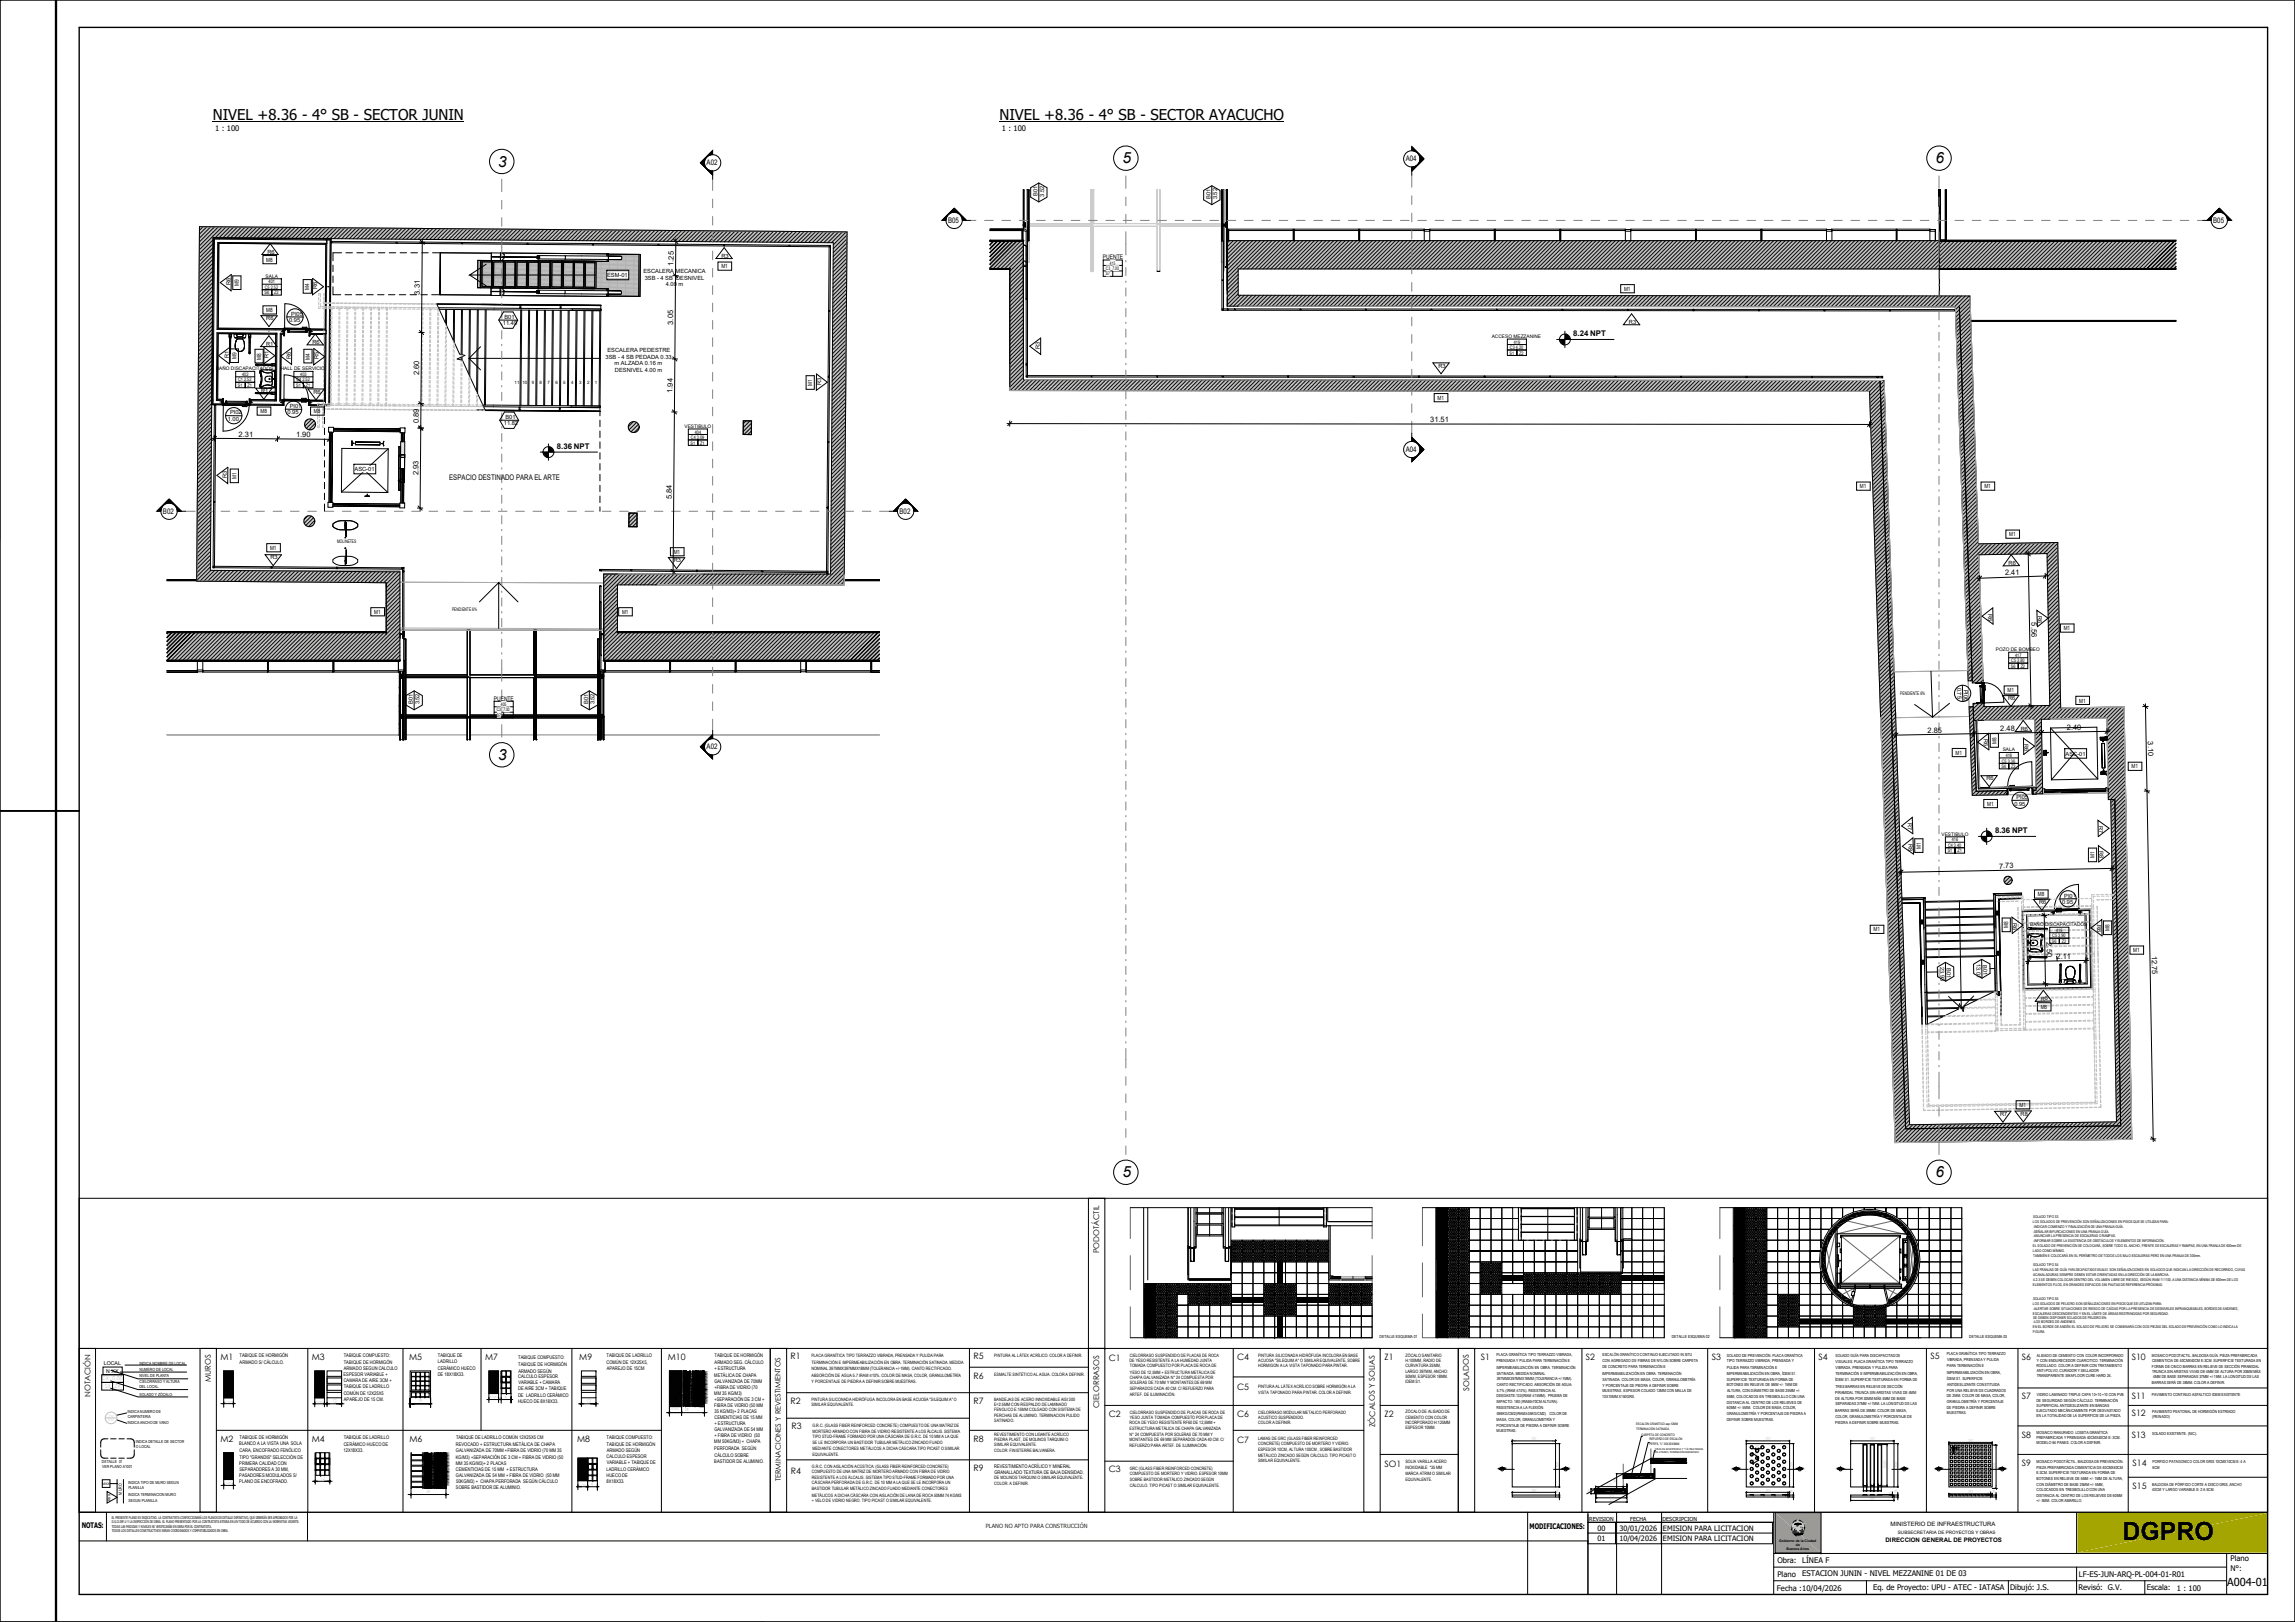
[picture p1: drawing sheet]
<svg xmlns="http://www.w3.org/2000/svg" width="841mm" height="594mm" viewBox="0 0 841 594" stroke-linecap="round" stroke-linejoin="round" font-family="sans-serif">
<defs><g id="words">
<text font-size="9.2" x="777.7" y="564.1">DGPRO</text>
<g font-size="5.6">
<text x="411.3" y="59.8">5</text>
<text x="709.3" y="59.8">6</text>
<text x="182.6" y="61">3</text>
<text x="182.6" y="278.3">3</text>
<text x="411.3" y="431.3">5</text>
<text x="709.3" y="431.3">6</text>
</g>
<g font-size="5.5">
<text x="78" y="44">NIVEL +8.36 - 4° SB - SECTOR JUNIN</text>
<text x="366.2" y="44">NIVEL +8.36 - 4° SB - SECTOR AYACUCHO</text>
</g>
<text font-size="4" x="816.1" y="580.9">A004-01</text>
<g font-size="3.2">
<text x="80.8" y="498">M1</text>
<text x="149.9" y="498">M5</text>
<text x="177.8" y="498">M7</text>
<text x="289.7" y="497.9">R1</text>
<text x="356.7" y="497.9">R5</text>
<text x="542.6" y="497.9">S1</text>
<text x="581.1" y="498">S2</text>
<text x="707.4" y="497.9">S5</text>
<text x="114.3" y="498">M3</text>
<text x="212.3" y="498">M9</text>
<text x="244.7" y="498">M10</text>
<text x="406.3" y="498.3">C1</text>
<text x="453.4" y="498">C4</text>
<text x="507.4" y="498">Z1</text>
<text x="627.3" y="498.2">S3</text>
<text x="666.4" y="498.3">S4</text>
<text x="740.9" y="498.1">S6</text>
<text x="781.2" y="498.2">S10</text>
<text x="356.7" y="505">R6</text>
<text x="453.4" y="509.1">C5</text>
<text x="289.7" y="514.1">R2</text>
<text x="356.7" y="514.1">R7</text>
<text x="740.9" y="512.5">S7</text>
<text x="781.2" y="512.4">S11</text>
<text x="406.3" y="518.9">C2</text>
<text x="453.4" y="518.9">C6</text>
<text x="507.4" y="519">Z2</text>
<text x="781.2" y="518.6">S12</text>
<text x="290.1" y="523.6">R3</text>
<text x="356.7" y="528">R8</text>
<text x="740.9" y="526.6">S8</text>
<text x="781.2" y="526.6">S13</text>
<text x="80.8" y="528">M2</text>
<text x="114.3" y="528">M4</text>
<text x="150" y="528">M6</text>
<text x="211.5" y="528">M8</text>
<text x="453.4" y="528.6">C7</text>
<text x="289.8" y="539.9">R4</text>
<text x="356.7" y="538.8">R9</text>
<text x="406.3" y="539.3">C3</text>
<text x="507.4" y="537.2">SO1</text>
<text x="740.9" y="537.1">S9</text>
<text x="781.5" y="537.1">S14</text>
<text x="781.5" y="545.5">S15</text>
</g>
<g font-size="2.9">
<text x="576.6" y="123.1">8.24 NPT</text>
<text x="204.1" y="164.4">8.36 NPT</text>
<text x="731.1" y="305.1">8.36 NPT</text>
<text x="402.8" y="459.1" transform="rotate(-90 402.8 459.1)">PODOTÁCTIL</text>
<text x="77.3" y="506.3" transform="rotate(-90 77.3 506.3)">MUROS</text>
<text x="538.3" y="509.5" transform="rotate(-90 538.3 509.5)">SOLADOS</text>
<text x="33.2" y="511.7" transform="rotate(-90 33.2 511.7)">NOTACIÓN</text>
<text x="402.8" y="515.7" transform="rotate(-90 402.8 515.7)">CIELORRASOS</text>
<text x="503.9" y="522.8" transform="rotate(-90 503.9 522.8)">ZÓCALOS Y SOLIAS</text>
</g>
<g font-size="2.8">
<text x="78.8" y="47.9">1 : 100</text>
<text x="367.1" y="47.9">1 : 100</text>
<text x="515.1" y="59.1">A04</text>
<text x="258.9" y="60.6">A02</text>
<text x="347.5" y="81.7">B05</text>
<text x="811" y="81.7">B05</text>
<text x="246.9" y="97.4" transform="rotate(-90 246.9 97.4)">1.25</text>
<text x="153.9" y="108" transform="rotate(-90 153.9 108)">3.31</text>
<text x="246.7" y="118.9" transform="rotate(-90 246.7 118.9)">3.05</text>
<text x="153.6" y="137.5" transform="rotate(-90 153.6 137.5)">2.60</text>
<text x="246.5" y="143.9" transform="rotate(-90 246.5 143.9)">1.94</text>
<text x="153.5" y="155" transform="rotate(-90 153.5 155)">0.89</text>
<text x="524.1" y="154.6">31.51</text>
<text x="87.4" y="159.9">2.31</text>
<text x="108.5" y="160.1">1.90</text>
<text x="515.1" y="165.6">A04</text>
<text x="153.3" y="174.1" transform="rotate(-90 153.3 174.1)">2.93</text>
<text x="164.6" y="175.8">ESPACIO DESTINADO PARA EL ARTE</text>
<text x="246.2" y="182.8" transform="rotate(-90 246.2 182.8)">5.84</text>
<text x="59.7" y="188.2">B02</text>
<text x="329.6" y="188.2">B02</text>
<text x="734.8" y="210.8" transform="rotate(-2 734.8 210.8)">2.41</text>
<text x="744.4" y="228" transform="rotate(89 744.4 228)">5.56</text>
<text x="706.4" y="268.4" transform="rotate(-1 706.4 268.4)">2.85</text>
<text x="733" y="267.9" transform="rotate(-1 733 267.9)">2.48</text>
<text x="757.4" y="267.4" transform="rotate(-1 757.4 267.4)">2.40</text>
<text x="258.9" y="274.5">A02</text>
<text x="787.1" y="271.5" transform="rotate(89 787.1 271.5)">3.10</text>
<text x="732.6" y="318.1" transform="rotate(-1 732.6 318.1)">7.73</text>
<text x="750" y="345.1" transform="rotate(89 750 345.1)">2.50</text>
<text x="753.6" y="351.3" transform="rotate(-1 753.6 351.3)">2.11</text>
<text x="788.5" y="350" transform="rotate(89 788.5 350)">12.75</text>
<text x="29.9" y="559.7">NOTAS:</text>
<text x="560.5" y="560">MODIFICACIONES:</text>
<text x="651.3" y="572.5">Obra:</text>
<text x="660.4" y="572.5">LÍNEA F</text>
<text x="817.4" y="571.9">Plano</text>
<text x="817.4" y="575.4">N°:</text>
<text x="651.3" y="577.4">Plano</text>
<text x="660.4" y="577.4">ESTACION JUNIN - NIVEL MEZZANINE 01 DE 03</text>
<text x="761.8" y="577.5">LF-ES-JUN-ARQ-PL-004-01-R01</text>
<text x="651.2" y="582.6">Fecha :10/04/2026</text>
<text x="686.4" y="582.4">Eq. de Proyecto: UPU - ATEC - IATASA</text>
<text x="736.6" y="582.5">Dibujó: J.S.</text>
<text x="761.6" y="582.5">Revisó: G.V.</text>
<text x="786.7" y="582.5">Escala:</text>
<text x="797.7" y="582.6">1 : 100</text>
</g>
<g font-size="2.7">
<text x="286.1" y="542.6" transform="rotate(-90 286.1 542.6)">TERMINACIONES Y REVESTIMIENTOS</text>
<text x="585.4" y="560.6">00</text>
<text x="593.4" y="560.6">30/01/2026</text>
<text x="609.4" y="560.6">EMISION PARA LICITACION</text>
<text x="585.4" y="564.5">01</text>
<text x="593.4" y="564.5">10/04/2026</text>
<text x="609.4" y="564.5">EMISION PARA LICITACION</text>
</g>
<g font-size="2.3">
<text x="404.1" y="95">PUENTE</text>
<text x="180.9" y="256.7">PUENTE</text>
</g>
<g font-size="2.2">
<text x="692.8" y="558.7">MINISTERIO DE INFRAESTRUCTURA</text>
<text x="691" y="564.8">DIRECCION GENERAL DE PROYECTOS</text>
</g>
<g font-size="2.1">
<text x="380.2" y="71.9" transform="rotate(-90 380.2 71.9)">B01</text>
<text x="382.6" y="72" transform="rotate(-90 382.6 72)">3.52</text>
<text x="443.6" y="72.9" transform="rotate(-90 443.6 72.9)">B01</text>
<text x="446" y="73" transform="rotate(-90 446 73)">3.52</text>
<text x="97.6" y="95.9">M8</text>
<text x="98" y="93">R6</text>
<text x="264.4" y="94.4">R3</text>
<text x="222.5" y="101.5">ESM-01</text>
<text x="235.8" y="100.1">ESCALERA MECANICA</text>
<text x="264.4" y="98.2">M1</text>
<text x="84.4" y="104.5" transform="rotate(-90 84.4 104.5)">R6</text>
<text x="87.5" y="104.8" transform="rotate(-90 87.5 104.8)">M9</text>
<text x="113.3" y="106.2" transform="rotate(-90 113.3 106.2)">M4</text>
<text x="116.3" y="106" transform="rotate(-90 116.3 106)">R6</text>
<text x="236.3" y="102.5">3SB - 4 SB DESNIVEL</text>
<text x="244" y="104.8">4.00 m</text>
<text x="595.1" y="106.5">M1</text>
<text x="97.6" y="114.3">M8</text>
<text x="97.6" y="117.4">R6</text>
<text x="105.9" y="118">0.95</text>
<text x="106.7" y="115.6">PI05</text>
<text x="184.3" y="119.2">11.49</text>
<text x="184.9" y="116.8">B01</text>
<text x="596.9" y="118.7">R3</text>
<text x="83.8" y="131.3" transform="rotate(-90 83.8 131.3)">R1</text>
<text x="86.6" y="131.6" transform="rotate(-90 86.6 131.6)">M9</text>
<text x="95.7" y="131.7" transform="rotate(-90 95.7 131.7)">M8</text>
<text x="97.5" y="126.7">R1</text>
<text x="98.4" y="131.2" transform="rotate(-90 98.4 131.2)">R1</text>
<text x="106.6" y="131.4" transform="rotate(-90 106.6 131.4)">R6</text>
<text x="113.6" y="131.7" transform="rotate(-90 113.6 131.7)">M4</text>
<text x="114.5" y="126">R6</text>
<text x="116.7" y="131.6" transform="rotate(-90 116.7 131.6)">R5</text>
<text x="221.9" y="131.4">3SB - 4 SB PEDADA 0.33</text>
<text x="222.6" y="129">ESCALERA PEDESTRE</text>
<text x="381.1" y="127.8" transform="rotate(-90 381.1 127.8)">R3</text>
<text x="225.2" y="133.8">m ALZADA 0.16 m</text>
<text x="225.4" y="136.1">DESNIVEL 4.00 m</text>
<text x="527.1" y="134.6">R3</text>
<text x="95.7" y="143.9">R1</text>
<text x="297.7" y="141.4" transform="rotate(-90 297.7 141.4)">M1</text>
<text x="300.9" y="141" transform="rotate(-90 300.9 141)">R3</text>
<text x="106.2" y="149.4">PI01</text>
<text x="114.8" y="144.2">R6</text>
<text x="526.8" y="146.4">M1</text>
<text x="83.5" y="154.2">1.00</text>
<text x="84.3" y="151.8">PI02</text>
<text x="95.5" y="151.3">M8</text>
<text x="105.4" y="151.8">0.95</text>
<text x="115" y="151.3">M8</text>
<text x="184.6" y="155.8">11.82</text>
<text x="185.2" y="153.5">B01</text>
<text x="129.9" y="172.5">ASC-01</text>
<text x="83.2" y="175.1" transform="rotate(-90 83.2 175.1)">R3</text>
<text x="86.6" y="175.6" transform="rotate(-90 86.6 175.6)">M1</text>
<text x="681.6" y="178.8">M1</text>
<text x="727.2" y="178.8">M1</text>
<text x="736.3" y="196.4">M1</text>
<text x="99" y="201.4">M1</text>
<text x="246.9" y="202.9">M1</text>
<text x="99.1" y="204.9">R3</text>
<text x="247" y="206">R3</text>
<text x="736.1" y="207" transform="rotate(-1 736.1 207)">R6</text>
<text x="137.1" y="224.9">M1</text>
<text x="227.9" y="224.9">M1</text>
<text x="728.6" y="224.7" transform="rotate(89 728.6 224.7)">R6</text>
<text x="746.7" y="225.6" transform="rotate(88 746.7 225.6)">R6</text>
<text x="756.3" y="230.8">M1</text>
<text x="717.2" y="251.9" transform="rotate(88 717.2 251.9)">0.75</text>
<text x="151.3" y="257.9" transform="rotate(-90 151.3 257.9)">B01</text>
<text x="215.5" y="257.9" transform="rotate(-90 215.5 257.9)">B01</text>
<text x="719.6" y="252.6" transform="rotate(88 719.6 252.6)">PI06</text>
<text x="735.7" y="253.5">M1</text>
<text x="735.9" y="256.5" transform="rotate(-1 735.9 256.5)">R6</text>
<text x="762" y="257.3">M1</text>
<text x="153.7" y="258" transform="rotate(-90 153.7 258)">3.52</text>
<text x="217.9" y="258" transform="rotate(-90 217.9 258)">3.52</text>
<text x="740.5" y="267.6" transform="rotate(-1 740.5 267.6)">R6</text>
<text x="727" y="270.8" transform="rotate(88 727 270.8)">R6</text>
<text x="731.6" y="272.5" transform="rotate(-90 731.6 272.5)">M8</text>
<text x="741.8" y="272.4" transform="rotate(89 741.8 272.4)">R6</text>
<text x="716.7" y="276.4">M1</text>
<text x="757" y="276.8">ASC-01</text>
<text x="781.1" y="281.4">M1</text>
<text x="728" y="285.8" transform="rotate(-1 728 285.8)">R6</text>
<text x="738.9" y="292.7" transform="rotate(-1 738.9 292.7)">PI05</text>
<text x="728.2" y="295.1">M1</text>
<text x="738.2" y="295.1" transform="rotate(-1 738.2 295.1)">0.95</text>
<text x="699.1" y="301.5" transform="rotate(88 699.1 301.5)">R7</text>
<text x="769.1" y="302.5" transform="rotate(89 769.1 302.5)">R7</text>
<text x="699.3" y="308.9" transform="rotate(88 699.3 308.9)">R8</text>
<text x="703.9" y="311" transform="rotate(-90 703.9 311)">M1</text>
<text x="769.3" y="311.8" transform="rotate(89 769.3 311.8)">R8</text>
<text x="767.6" y="314.4" transform="rotate(-90 767.6 314.4)">M1</text>
<text x="746.8" y="328.2">M8</text>
<text x="756.5" y="328.8" transform="rotate(-1 756.5 328.8)">PI01</text>
<text x="747.2" y="331.2" transform="rotate(-1 747.2 331.2)">R6</text>
<text x="755.7" y="331.2" transform="rotate(-1 755.7 331.2)">0.95</text>
<text x="686.6" y="341.1">M1</text>
<text x="735.9" y="340" transform="rotate(-90 735.9 340)">M8</text>
<text x="737.6" y="337.9" transform="rotate(89 737.6 337.9)">R6</text>
<text x="768.5" y="338.9" transform="rotate(89 768.5 338.9)">R6</text>
<text x="773.1" y="341.1" transform="rotate(-90 773.1 341.1)">M8</text>
<text x="724.3" y="352.9" transform="rotate(89 724.3 352.9)">13.01</text>
<text x="726.7" y="353.5" transform="rotate(89 726.7 353.5)">B01</text>
<text x="781.8" y="348.8">M1</text>
<text x="711" y="354.1" transform="rotate(89 711 354.1)">23.93</text>
<text x="713.4" y="354.6" transform="rotate(89 713.4 354.6)">B01</text>
<text x="747.8" y="369.5">M8</text>
<text x="747.9" y="366.5" transform="rotate(-1 747.9 366.5)">R6</text>
<text x="740.1" y="405.4">M1</text>
<text x="733" y="408.8" transform="rotate(-1 733 408.8)">R7</text>
<text x="740.5" y="408.7" transform="rotate(-1 740.5 408.7)">R8</text>
</g>
<text font-size="2.1" fill="#800000" x="361.2" y="559.8">PLANO NO APTO PARA CONSTRUCCIÓN</text>
<g font-size="2">
<text x="582.4" y="556.9">REVISION</text>
<text x="597.4" y="556.9">FECHA</text>
<text x="609.2" y="556.9">DESCRIPCION</text>
</g>
<g font-size="1.9">
<text x="38" y="499.9">LOCAL</text>
<text x="38.9" y="502.8">N XX</text>
<text x="37.4" y="505.5">CX 0.00</text>
<text x="38.3" y="508.4">SX ZX</text>
</g>
<g font-size="1.8">
<text x="97.3" y="101.7">SALA</text>
<text x="405.3" y="99">C3</text>
<text x="405.3" y="100.9">S7</text>
<text x="406.7" y="96.9">415</text>
<text x="407.7" y="98.9">7.00</text>
<text x="96.9" y="107.8">S6</text>
<text x="97" y="105.8">C5 2.52</text>
<text x="98.4" y="103.8">401</text>
<text x="100.5" y="107.8">Z2</text>
<text x="546.7" y="123.8">ACCESO MEZZANINE</text>
<text x="554.7" y="125.9">419</text>
<text x="553.2" y="129.9">S1</text>
<text x="553.3" y="127.9">C3 4.20</text>
<text x="556.8" y="129.9">Z2</text>
<text x="79.2" y="135.6">BAÑO DISCAPACITADOS</text>
<text x="88.7" y="137.7">402</text>
<text x="102.9" y="135.6">HALL DE SERVICIO</text>
<text x="110" y="137.7">403</text>
<text x="87.2" y="141.7">S1</text>
<text x="87.3" y="139.7">C1 2.52</text>
<text x="90.7" y="141.7">Z1</text>
<text x="108.5" y="141.7">S1</text>
<text x="108.6" y="139.7">C4 2.52</text>
<text x="112.1" y="141.7">Z1</text>
<text x="250.8" y="156.7">VESTIBULO</text>
<text x="253.2" y="160.8">C4 3.09</text>
<text x="254.6" y="158.8">404</text>
<text x="253.1" y="162.8">S1</text>
<text x="256.6" y="162.8">Z1</text>
<text x="123.5" y="199">MOLINETES</text>
<text x="165.7" y="223.9">PENDIENTE 6%</text>
<text x="731.4" y="238.5">POZO DE BOMBEO</text>
<text x="736.9" y="244.6">S6</text>
<text x="737" y="242.6">C5 3.80</text>
<text x="738.4" y="240.6">417</text>
<text x="740.5" y="244.6">Z2</text>
<text x="696.3" y="254.7">PENDIENTE 6%</text>
<text x="182.1" y="260.6">C3</text>
<text x="182.1" y="262.5">S7</text>
<text x="183.5" y="258.5">405</text>
<text x="184.5" y="260.5">7.00</text>
<text x="733.9" y="275.2">SALA</text>
<text x="733.5" y="281.3">S6</text>
<text x="733.6" y="279.3">C5 3.36</text>
<text x="735" y="277.3">418</text>
<text x="737" y="281.3">Z2</text>
<text x="711.5" y="306.1">VESTIBULO</text>
<text x="713.9" y="310.2">C4 3.40</text>
<text x="715.3" y="308.2">416</text>
<text x="713.7" y="312.2">S1</text>
<text x="717.3" y="312.2">Z1</text>
<text x="744" y="339.2">BAÑO DISCAPACITADOS</text>
<text x="753.5" y="341.3">419</text>
<text x="752" y="345.3">S6</text>
<text x="752.1" y="343.3">C5 3.90</text>
<text x="755.5" y="345.3">Z2</text>
<text x="87.8" y="497.1">TABIQUE DE HORMIGÓN</text>
<text x="126" y="497.1">TABIQUE COMPUESTO:</text>
<text x="160.5" y="497">TABIQUE DE</text>
<text x="189.9" y="497.7">TABIQUE COMPUESTO:</text>
<text x="222.3" y="497.1">TABIQUE DE LADRILLO</text>
<text x="261.8" y="497.1">TABIQUE DE HORMIGÓN</text>
<text x="87.8" y="499.6">ARMADO S/ CÁLCULO.</text>
<text x="125.9" y="504">ESPESOR VARIABLE +</text>
<text x="126" y="499.6">TABIQUE DE HORMIGÓN</text>
<text x="126" y="501.8">ARMADO SEGUN CALCULO</text>
<text x="160.4" y="503.9">DE 18X18X33.</text>
<text x="160.4" y="499.2">LADRILLO</text>
<text x="160.4" y="501.7">CERÁMICO HUECO</text>
<text x="189.9" y="500.2">TABIQUE DE HORMIGÓN</text>
<text x="190" y="502.7">ARMADO SEGÚN</text>
<text x="222.3" y="499.6">COMÚN DE 12X25X5,</text>
<text x="222.3" y="501.8">APAREJO DE 15CM</text>
<text x="261.8" y="501.7">+ ESTRUCTURA</text>
<text x="261.9" y="499.6">ARMADO SEG. CÁLCULO</text>
<text x="125.9" y="506.2">CAMARA DE AIRE 3CM +</text>
<text x="126" y="508.4">TABIQUE DE LADRILLO</text>
<text x="189.8" y="509.3">DE AIRE 3CM + TABIQUE</text>
<text x="189.9" y="504.9">CALCULO ESPESOR</text>
<text x="189.9" y="507.1">VARIABLE + CAMARA</text>
<text x="261.8" y="504.3">METÁLICA DE CHAPA</text>
<text x="261.8" y="506.4">GALVANIZADA DE 70MM</text>
<text x="261.8" y="508.6">+FIBRA DE VIDRIO (70</text>
<text x="121.7" y="513.8">12</text>
<text x="125.9" y="510.9">COMÚN DE 12X25X5</text>
<text x="126" y="513.1">APAREJO DE 15 CM.</text>
<text x="189.8" y="511.8">DE LADRILLO CERÁMICO</text>
<text x="189.8" y="514">HUECO DE 8X18X33.</text>
<text x="214.9" y="513.8">12</text>
<text x="261.7" y="515.5">FIBRA DE VIDRIO (50 MM</text>
<text x="261.8" y="510.8">MM 35 KG/M3)</text>
<text x="261.8" y="513.3">+SEPARACIÓN DE 3 CM +</text>
<text x="261.8" y="517.7">35 KG/M3)+ 2 PLACAS</text>
<text x="261.8" y="519.9">CEMENTICIAS DE 15 MM</text>
<text x="87.8" y="527.2">TABIQUE DE HORMIGÓN</text>
<text x="126" y="527">TABIQUE DE LADRILLO</text>
<text x="167.1" y="527">TABIQUE DE LADRILLO COMÚN 12X25X5 CM</text>
<text x="222.3" y="527">TABIQUE COMPUESTO:</text>
<text x="261.8" y="522.1">+ ESTRUCTURA</text>
<text x="261.8" y="524.3">GALVANIZADA DE 54 MM</text>
<text x="261.8" y="526.5">+ FIBRA DE VIDRIO (50</text>
<text x="87.7" y="529.4">BLANCO A LA VISTA UNA SOLA</text>
<text x="87.7" y="531.9">CARA, ENCOFRADO FENÓLICO</text>
<text x="125.9" y="531.7">12X18X33.</text>
<text x="125.9" y="529.5">CERÁMICO HUECO DE</text>
<text x="167" y="529.6">REVOCADO + ESTRUCTURA METÁLICA DE CHAPA</text>
<text x="167.1" y="531.7">GALVANIZADA DE 70MM +FIBRA DE VIDRIO (70 MM 35</text>
<text x="222.3" y="529.5">TABIQUE DE HORMIGÓN</text>
<text x="222.3" y="532">ARMADO SEGÚN</text>
<text x="261.7" y="531.2">PERFORADA SEGÚN</text>
<text x="261.8" y="528.6">MM 50KG/M3) + CHAPA</text>
<text x="261.8" y="533.7">CÁLCULO SOBRE</text>
<text x="87.7" y="536.6">PRIMERA CALIDAD CON</text>
<text x="87.7" y="538.8">SEPARADORES A 30 MM,</text>
<text x="87.8" y="534.4">TIPO &quot;GRANDIS&quot; SELECCIÓN DE</text>
<text x="167" y="534.2">KG/M3) +SEPARACIÓN DE 3 CM + FIBRA DE VIDRIO (50</text>
<text x="167" y="536.4">MM 35 KG/M3)+ 2 PLACAS</text>
<text x="167.1" y="538.6">CEMENTICIAS DE 15 MM + ESTRUCTURA</text>
<text x="222.2" y="538.9">LADRILLO CERÁMICO</text>
<text x="222.3" y="534.2">CALCULO ESPESOR</text>
<text x="222.3" y="536.3">VARIABLE + TABIQUE DE</text>
<text x="261.8" y="535.8">BASTIDOR DE ALUMINIO.</text>
<text x="364.3" y="537.7">REVESTIMIENTO ACRÍLICO Y MINERAL</text>
<text x="364.4" y="539.8">GRANALLADO TEXTURA DE BAJA DENSIDAD.</text>
<text x="87.7" y="540.9">PASADORES MODULADOS S/</text>
<text x="87.7" y="543.1">PLANO DE ENCOFRADO.</text>
<text x="117.3" y="542.2">12</text>
<text x="167.1" y="540.8">GALVANIZADA DE 54 MM + FIBRA DE VIDRIO (50 MM</text>
<text x="167.1" y="545.5">SOBRE BASTIDOR DE ALUMINIO.</text>
<text x="167.1" y="543.3">50KG/M3) + CHAPA PERFORADA SEGÚN CÁLCULO</text>
<text x="222.2" y="541">HUECO DE</text>
<text x="222.3" y="543.2">8X18X33.</text>
</g>
<g font-size="1.7">
<text x="297.3" y="497">PLACA GRANÍTICA TIPO TERRAZZO VIBRADA, PRENSADA Y PULIDA PARA</text>
<text x="364.3" y="497">PINTURA AL LÁTEX ACRÍLICO. COLOR A DEFINIR.</text>
<text x="414" y="496.9">CIELORRASO SUSPENDIDO DE PLACAS DE ROCA</text>
<text x="461" y="496.9">PINTURA SILICONADA HIDRÓFUGA INCOLORA EN BASE</text>
<text x="515.1" y="496.9">ZÓCALO SANITARIO</text>
<text x="297.3" y="501.9">NOMINAL 397MMX397MMX18MM (TOLERANCIA +/-1MM). CANTO RECTIFICADO.</text>
<text x="297.4" y="499.6">TERMINACIÓN E IMPERMEABILIZACIÓN EN OBRA. TERMINACIÓN SATINADA. MEDIDA</text>
<text x="413.9" y="498.9">DE YESO RESISTENTE A LA HUMEDAD JUNTA</text>
<text x="414" y="500.8">TOMADA COMPUESTO POR PLACA DE ROCA DE</text>
<text x="414" y="503.1">YESO DE 12,5MM + ESTRUCTURA METÁLICA DE</text>
<text x="461" y="500.8">HORMIGON A LA VISTA TAPONADO PARA PINTAR.</text>
<text x="461.1" y="498.9">ACUOSA &quot;SILEQUIM A&quot; O SIMILAR EQUIVALENTE, SOBRE</text>
<text x="515" y="498.8">H:100MM, RADIO DE</text>
<text x="515" y="502.8">LARGO 397MM, ANCHO:</text>
<text x="515" y="500.8">CURVATURA 25MM,</text>
<text x="297.4" y="504.3">ABSORCIÓN DE AGUA 5.7 IRAM ≤10%. COLOR DE MASA, COLOR, GRANULOMETRÍA</text>
<text x="297.4" y="506.6">Y PORCENTAJE DE PIEDRA A DEFINIR SOBRE MUESTRAS.</text>
<text x="364.3" y="504">ESMALTE SINTÉTICO AL AGUA. COLOR A DEFINIR.</text>
<text x="414" y="505">CHAPA GALVANIZADA N° 24 COMPUESTA POR</text>
<text x="414" y="507">SOLERAS DE 70 MM Y MONTANTES DE 69 MM</text>
<text x="414" y="509">SEPARADOS CADA 40 CM. C/ REFUERZO PARA</text>
<text x="461" y="508.5">PINTURA AL LÁTEX ACRÍLICO SOBRE HORMIGÓN A LA</text>
<text x="515" y="506.7">IDEM S1.</text>
<text x="515" y="504.7">50MM, ESPESOR 18MM.</text>
<text x="297.3" y="513.2">PINTURA SILICONADA HIDRÓFUGA INCOLORA EN BASE ACUOSA &quot;SILEQUIM A&quot; O</text>
<text x="297.4" y="515.1">SIMILAR EQUIVALENTE.</text>
<text x="364.3" y="513">BANDEJAS DE ACERO INNOXIDABLE AISI 300</text>
<text x="364.3" y="514.9">E=2.5MM CON RESPALDO DE LAMINADO</text>
<text x="414" y="511.2">ARTEF. DE ILUMINACIÓN.</text>
<text x="461.1" y="510.5">VISTA TAPONADO PARA PINTAR. COLOR A DEFINIR.</text>
<text x="364.3" y="516.9">FENOLICO E:15MM COLGADO CON SISITEMA DE</text>
<text x="364.3" y="518.8">PERCHAS DE ALUMINIO. TERMINACION PULIDO</text>
<text x="364.4" y="520.8">SATINADO.</text>
<text x="413.9" y="521.7">ROCA DE YESO RESISTENTE RF60 DE 12,5MM +</text>
<text x="414" y="517.8">CIELORRASO SUSPENDIDO DE PLACAS DE ROCA DE</text>
<text x="414" y="519.7">YESO JUNTA TOMADA COMPUESTO POR PLACA DE</text>
<text x="461.1" y="517.8">CIELORRASO MODULAR METALICO PERFORADO</text>
<text x="461.1" y="521.7">COLOR A DEFINIR.</text>
<text x="461.1" y="519.7">ACUSTICO SUSPENDIDO.</text>
<text x="515" y="521.5">INCORPORADO H:125MM</text>
<text x="515" y="519.6">CEMENTO CON COLOR</text>
<text x="515.1" y="517.6">ZÓCALO DE ALISADO DE</text>
<text x="297.7" y="524.7">MORTERO ARMADO CON FIBRA DE VIDRIO RESISTENTE A LOS ÁLCALIS. SISTEMA</text>
<text x="297.7" y="522.5">G.R.C. (GLASS FIBER REINFORCED CONCRETE) COMPUESTO DE UNA MATRIZ DE</text>
<text x="297.8" y="526.7">TIPO STUD-FRAME FORMADO POR UNA C SCARA DE G.R.C. DE 10 MM A LA QUE</text>
<text x="325.4" y="526.7">Á</text>
<text x="364.3" y="525.9">REVESTIMIENTO CON LIGANTE ACRÍLICO</text>
<text x="364.3" y="527.8">PIEDRA PLAST, DE MOLINOS TARQUINI O</text>
<text x="413.9" y="523.9">ESTRUCTURA METÁLICA DE CHAPA GALVANIZADA</text>
<text x="413.9" y="525.9">N° 24 COMPUESTA POR SOLERAS DE 70 MM Y</text>
<text x="413.9" y="527.9">MONTANTES DE 69 MM SEPARADOS CADA 40 CM. C/</text>
<text x="461" y="527.5">LAMAS DE GRC (GLASS FIBER REINFORCED</text>
<text x="515" y="523.5">ESPESOR 10MM.</text>
<text x="297.7" y="531.2">MEDIANTE CONECTORES METÁLICOS A DICHA CÁSCARA.TIPO PICAST O SIMILAR</text>
<text x="297.7" y="533.1">EQUIVALENTE.</text>
<text x="297.7" y="529">SE LE INCORPORA UN BASTIDOR TUBULAR METÁLICO ZINCADO FIJADO</text>
<text x="364.4" y="529.8">SIMILAR EQUIVALENTE.</text>
<text x="364.4" y="531.7">COLOR: FINISTERRE BALVANERA.</text>
<text x="413.9" y="530.1">REFUERZO PARA ARTEF. DE ILUMINACIÓN.</text>
<text x="461" y="531.4">ESPESOR 10CM, ALTURA 100CM , SOBRE BASTIDOR</text>
<text x="461" y="533.6">METÁLICO ZINCADO SEGÚN CÁLCULO. TIPO PICAST O</text>
<text x="461.1" y="529.4">CONCRETE) COMPUESTO DE MORTERO Y VIDRIO.</text>
<text x="297.5" y="537.5">G.R.C. CON AISLACIÓN ACÚSTICA: (GLASS FIBER REINFORCED CONCRETE)</text>
<text x="297.5" y="539.5">COMPUESTO DE UNA MATRIZ DE MORTERO ARMADO CON FIBRA DE VIDRIO</text>
<text x="414" y="538.2">GRC (GLASS FIBER REINFORCED CONCRETE)</text>
<text x="461.1" y="535.6">SIMILAR EQUIVALENTE.</text>
<text x="515" y="538.1">INOXIDABLE *35 MM</text>
<text x="515" y="535.9">SOLIA VARILLA ACERO</text>
<text x="297.5" y="541.7">RESISTENTE A LOS ÁLCALIS. SISTEMA TIPO STUD-FRAME FORMADO POR UNA</text>
<text x="297.5" y="545.9">BASTIDOR TUBULAR METÁLICO ZINCADO FIJADO MEDIANTE CONECTORES</text>
<text x="297.5" y="543.6">CÁSCARA PERFORADA DE G.R.C. DE 10 MM A LA QUE SE LE INCORPORA UN</text>
<text x="364.3" y="541.8">DE MOLINOS TARQUINI O SIMILAR EQUIVALENTE.</text>
<text x="364.4" y="543.8">COLOR: A DEFINIR.</text>
<text x="414" y="540.2">COMPUESTO DE MORTERO Y VIDRIO. ESPESOR 10MM</text>
<text x="414" y="542.4">SOBRE BASTIDOR METÁLICO ZINCADO SEGÚN</text>
<text x="414" y="544.7">CÁLCULO. TIPO PICAST O SIMILAR EQUIVALENTE.</text>
<text x="515" y="540.2">MARCA ATRIM O SIMILAR</text>
<text x="515" y="542.4">EQUIVALENTE.</text>
<text x="297.5" y="548.1">METÁLICOS A DICHA CÁSCARA CON AISLACIÓN DE LANA DE ROCA 50MM 74 KG/M3</text>
<text x="297.5" y="550.1">+ VELO DE VIDRIO NEGRO. TIPO PICAST O SIMILAR EQUIVALENTE.</text>
<text x="695.5" y="561.7">SUBSECRETARIA DE PROYECTOS Y OBRAS</text>
</g>
<g font-size="1.6">
<text x="188.6" y="140.5">11</text>
<text x="191.5" y="140.6">10</text>
<text x="194.8" y="140.6">9</text>
<text x="197.7" y="140.6">8</text>
<text x="200.6" y="140.6">7</text>
<text x="203.5" y="140.7">6</text>
<text x="206.4" y="140.7">5</text>
<text x="209.3" y="140.7">4</text>
<text x="212.2" y="140.7">3</text>
<text x="215.1" y="140.8">2</text>
<text x="218" y="140.8">1</text>
<text x="51.1" y="499.8">INDICA NOMBRE DE LOCAL</text>
<text x="51.1" y="502">NUMERO DE LOCAL</text>
<text x="44.7" y="547.4" transform="rotate(-90 44.7 547.4)">MURO</text>
</g>
<g font-size="1.5">
<text x="505.6" y="490">DETALLE ESQUEMA 01</text>
<text x="612.6" y="490">DETALLE ESQUEMA 02</text>
<text x="721.6" y="490">DETALLE ESQUEMA 03</text>
<text x="548.4" y="496.6">PLACA GRANÍTICA TIPO TERRAZZO VIBRADA,</text>
<text x="587.2" y="496.8">ESCALÓN GRANÍTICO CONTINUO EJECUTADO IN SITU</text>
<text x="632.8" y="496.9">SOLADO DE PREVENCIÓN. PLACA GRANÍTICA</text>
<text x="672.6" y="496.9">SOLADO GUÍA PARA DISCAPACITADOS</text>
<text x="713.4" y="496.5">PLACA GRANÍTICA TIPO TERRAZZO</text>
<text x="746.4" y="496.9">ALISADO DE CEMENTO CON COLOR INCORPORADO</text>
<text x="788.6" y="497">MOSAICO PODOTACTIL. BALDOSA GUÍA. PIEZA PREFABRICADA</text>
<text x="548.4" y="501.3">IMPERMEABILIZACIÓN EN OBRA. TERMINACIÓN</text>
<text x="548.4" y="499">PRENSADA Y PULIDA PARA TERMINACIÓN E</text>
<text x="548.5" y="503.4">SATINADA. MEDIDA NOMINAL</text>
<text x="587.2" y="503.5">IMPERMEABILIZACIÓN EN OBRA. TERMINACIÓN</text>
<text x="587.2" y="501.2">DE CONCRETO PARA TERMINACIÓN E</text>
<text x="587.2" y="498.9">CON AGREGADO DE FIBRAS DE NYLON SOBRE CARPETA</text>
<text x="632.8" y="503.6">IMPERMEABILIZACIÓN EN OBRA, ÍDEM S1.</text>
<text x="632.8" y="501.2">PULIDA PARA TERMINACIÓN E</text>
<text x="632.8" y="499">TIPO TERRAZZO VIBRADA, PRENSADA Y</text>
<text x="672.6" y="503.6">TERMINACIÓN E IMPERMEABILIZACIÓN EN OBRA,</text>
<text x="672.7" y="499.2">VISUALES. PLACA GRANÍTICA TIPO TERRAZZO</text>
<text x="672.7" y="501.3">VIBRADA, PRENSADA Y PULIDA PARA</text>
<text x="713.4" y="503.2">IMPERMEABILIZACIÓN EN OBRA,</text>
<text x="713.4" y="500.8">PARA TERMINACIÓN E</text>
<text x="713.5" y="498.6">VIBRADA, PRENSADA Y PULIDA</text>
<text x="746.3" y="500.8">RODILLADO. COLOR A DEFINIR CON TRATAMIENTO</text>
<text x="746.4" y="499">Y CON ENDURECEDOR CUARCITICO. TERMINACIÓN</text>
<text x="746.4" y="502.6">ANTI-POLVO, CURADOR Y SELLADOR</text>
<text x="788.6" y="500.9">FORMA DE CINCO BARRAS EN RELIEVE DE SECCIÓN PIRAMIDAL</text>
<text x="788.6" y="498.8">CEMENTICIA DE 40CMX40CM E:3CM. SUPERFICIE TEXTURADA EN</text>
<text x="788.6" y="502.9">TRUNCA SIN ARISTAS VIVAS DE 4MM DE ALTURA POR 30MM MÁS</text>
<text x="51.1" y="508.6">DEL LOCAL.</text>
<text x="51.1" y="504.2">NIVEL DE PLANTA</text>
<text x="51.2" y="506.7">CIELORRASO Y ALTURA</text>
<text x="548.5" y="507.7">CANTO RECTIFICADO. ABSORCIÓN DE AGUA:</text>
<text x="548.5" y="505.4">397MMX397MMX18MM (TOLERANCIA +/-1MM).</text>
<text x="548.5" y="509.8">5.7% (IRAM ≤10%). RESISTENCIA AL</text>
<text x="587.2" y="510">MUESTRAS. ESPESOR COLADO 12MM CON MALLA DE</text>
<text x="587.2" y="505.9">SATINADA. COLOR DE MASA, COLOR, GRANULOMETRÍA</text>
<text x="587.3" y="508">Y PORCENTAJE DE PIEDRA A DEFINIR SOBRE</text>
<text x="632.8" y="507.7">BOTONES EN RELIEVE DE 5MM +/- 1MM DE</text>
<text x="632.8" y="505.7">SUPERFICIE TEXTURADA EN FORMA DE</text>
<text x="632.9" y="510">ALTURA, CON DIÁMETRO DE BASE 25MM +/-</text>
<text x="672.5" y="505.9">ÍDEM S1. SUPERFICIE TEXTURADA EN FORMA DE</text>
<text x="672.6" y="508.3">TRES BARRAS EN RELIEVE DE SECCIÓN</text>
<text x="713.4" y="505.6">ÍDEM S1. SUPERFICIE</text>
<text x="713.4" y="509.7">POR UNA RELIEVE DE CUADRADOS</text>
<text x="713.5" y="507.7">ANTIDESLIZANTE CONSTITUIDA</text>
<text x="746.4" y="504.4">TRANSPARENTE SIKAFLOOR CURE HARD 24.</text>
<text x="788.6" y="506.8">BARRAS SERÁ DE 38MM. COLOR A DEFINIR.</text>
<text x="789.1" y="504.7">4MM DE BASE SEPARADAS 37MM +/-1MM. LA LONGITUD DE LAS</text>
<text x="51.2" y="511.3">SOLADO Y ZÓCALO.</text>
<text x="153.2" y="513.4">18</text>
<text x="185" y="512.3">8</text>
<text x="548.4" y="513.8">IMPACTO: 180 (IRAM≥70CM ALTURA).</text>
<text x="548.4" y="511.8">DESGASTE:133(IRAM ≤15MM). PRUEBA DE</text>
<text x="587.2" y="512">10X10MM X150GRS.</text>
<text x="632.8" y="514.1">DISTANCIA AL CENTRO DE LOS RELIEVES DE</text>
<text x="632.8" y="512.1">5MM, COLOCADOS EN TRESBOLILLO CON UNA</text>
<text x="672.6" y="510.4">PIRAMIDAL TRUNCA SIN ARISTAS VIVAS DE 4MM</text>
<text x="672.6" y="512.7">DE ALTURA POR 30MM MÁS 4MM DE BASE</text>
<text x="672.6" y="514.8">SEPARADAS 37MM +/-1MM. LA LONGITUD DE LAS</text>
<text x="713.4" y="511.7">DE 2MM. COLOR DE MASA, COLOR,</text>
<text x="713.4" y="513.9">GRANULOMETRÍA Y PORCENTAJE</text>
<text x="746.3" y="513.4">DE SEGURIDAD SEGÚN CÁLCULO. TERMINACIÓN</text>
<text x="746.3" y="515.2">SUPERFICIAL ANTIDESLIZANTE EN BANDAS</text>
<text x="746.4" y="511.3">VIDRIO LAMINADO TRIPLE CAPA 10+10 +10 CON PVB</text>
<text x="788.6" y="511.3">PAVIMENTO CONTINUO ASFALTICO IDEM EXISTENTE</text>
<text x="46.8" y="517.5">INDICA NUMERO DE</text>
<text x="46.8" y="521.6">INDICA ANCHO DE VANO</text>
<text x="46.8" y="519.3">CARPINTERIA</text>
<text x="250.9" y="516.9">38</text>
<text x="548.4" y="516.1">RESISTENCIA A LA FLEXIÓN:</text>
<text x="548.4" y="520.4">MASA, COLOR, GRANULOMETRÍA Y</text>
<text x="548.5" y="518.2">596KG/CM2(IRAM≥35KG/CM2). COLOR DE</text>
<text x="632.8" y="520.4">DEFINIR SOBRE MUESTRAS.</text>
<text x="632.8" y="518.4">GRANULOMETRÍA Y PORCENTAJE DE PIEDRA A</text>
<text x="632.8" y="516.1">60MM +/- 5MM. COLOR DE MASA, COLOR,</text>
<text x="672.6" y="517.1">BARRAS SERÁ DE 38MM. COLOR DE MASA,</text>
<text x="672.6" y="521.5">PIEDRA A DEFINIR SOBRE MUESTRAS.</text>
<text x="672.6" y="519.4">COLOR, GRANULOMETRÍA Y PORCENTAJE DE</text>
<text x="713.4" y="516">DE PIEDRA A DEFINIR SOBRE</text>
<text x="713.4" y="518.1">MUESTRAS.</text>
<text x="746.3" y="517.3">EJECUTADO MECÁNICAMENTE POR DESVASTADO</text>
<text x="746.3" y="519.1">EN LA TOTALIDAD DE LA SUPERFICIE DE LA PIEZA.</text>
<text x="788.7" y="517.5">PAVIMENTO PEATONAL DE HORMIGÓN ESTRIADO</text>
<text x="788.7" y="519.3">(PEINADO)</text>
<text x="548.4" y="522.5">PORCENTAJE DE PIEDRA A DEFINIR SOBRE</text>
<text x="548.4" y="524.6">MUESTRAS.</text>
<text x="746.3" y="525.4">MOSAICO RANURADO. LOSETA GRANÍTICA</text>
<text x="746.3" y="527.2">PREFABRICADA Y PRENSADA 40CMX40CM E: 3CM.</text>
<text x="788.6" y="525.5">SOLADO EXISTENTE. (NIC).</text>
<text x="49.8" y="528.7">INDICA DETALLE DE SECTOR</text>
<text x="49.8" y="530.5">O LOCAL</text>
<text x="746.3" y="529">MODELO 64 PANES. COLOR A DEFINIR.</text>
<text x="37.4" y="535.7">DETALLE 01</text>
<text x="37.4" y="537.5">VER PLANO A1001</text>
<text x="746.3" y="535.8">MOSAICO PODOTÁCTIL. BALDOSA DE PREVENCIÓN.</text>
<text x="746.3" y="537.9">PIEZA PREFABRICADA CEMENTICIA DE 40CMX40CM</text>
<text x="746.3" y="539.9">E:3CM. SUPERFICIE TEXTURADA EN FORMA DE</text>
<text x="788.8" y="536">PORFIDO PATAGONICO COLOR GRIS 10CMX10CM E: 4 A</text>
<text x="788.8" y="538">6CM</text>
<text x="47" y="543.5">INDICA TIPO DE MURO SEGUN</text>
<text x="47" y="545.4">PLANILLA</text>
<text x="216.7" y="544.2">8</text>
<text x="746.3" y="541.9">BOTONES EN RELIEVE DE 5MM +/- 1MM DE ALTURA,</text>
<text x="746.3" y="544.2">CON DIÁMETRO DE BASE 25MM +/- 5MM,</text>
<text x="788.7" y="544.2">BALDOSA DE PÓRFIDO CORTE A DISCO GRIS, ANCHO</text>
<text x="47" y="548.1">INDICA TERMINACION MURO</text>
<text x="47.1" y="550">SEGUN PLANILLA</text>
<text x="156.2" y="546.9">38</text>
<text x="746.3" y="548.3">DISTANCIA AL CENTRO DE LOS RELIEVES DE 60MM</text>
<text x="746.3" y="550.3">+/- 5MM. COLOR AMARILLO.</text>
<text x="746.3" y="546.2">COLOCADOS EN TRESBOLILLO CON UNA</text>
<text x="788.7" y="546.2">40CM Y LARGO VARIABLE E: 2 A 5CM.</text>
</g>
<g font-size="1.4">
<text x="745" y="447.8">LOS SOLADOS DE PREVENCIÓN SON SEÑALIZACIONES EN PISOS QUE SE UTILIZAN PARA:</text>
<text x="745" y="446">SOLADO TIPO S3</text>
<text x="745" y="449.7">-INDICAR COMIENZO Y FINALIZACIÓN DE UNA FRANJA GUÍA.</text>
<text x="745" y="451.5">-SEÑALAR BIFURCACIONES EN UNA FRANJA GUÍA.</text>
<text x="745" y="453.1">-ANUNCIAR LA PRESENCIA DE ESCALERAS O RAMPAS.</text>
<text x="745" y="455">-INFORMAR SOBRE LA EXISTENCIA DE OBSTÁCULOS Y ELEMENTOS DE INFORMACIÓN.</text>
<text x="745" y="456.8">EL SOLADO DE PREVENCIÓN SE COLOCARÁ, SOBRE TODO EL ANCHO, FRENTE DE ESCALERAS Y RAMPAS, EN UNA FRANJA DE 600mm DE</text>
<text x="745" y="458.7">LADO COMO MÍNIMO.</text>
<text x="745.1" y="460.5">TAMBIÉN E COLOCARÁ EN EL PERÍMETRO DE TODOS LOS BAJO ESCALERAS PERO EN UNA FRANJA DE 300mm.</text>
<text x="745" y="465.6">LAS FRANJAS DE GUÍA PARA DISCAPACITADOS VISUALES SON SEÑALIZACIONES EN SOLADOS QUE INDICAN LA DIRECCIÓN DE RECORRIDO, CUYAS</text>
<text x="745" y="463.8">SOLADO TIPO S4</text>
<text x="745.1" y="467.5">ACANALADURAS SIEMPRE DEBEN ESTAR ORIENTADAS EN LA DIRECCIÓN DE LA MARCHA.</text>
<text x="745" y="471.1">ELEMENTOS FIJOS, EN GRANDES ESPACIOS SIN PAUTAS DE REFERENCIA PRÓXIMAS.</text>
<text x="745.1" y="469.3">4.2.3 SE DEBEN COLOCAR DENTRO DEL VOLUMEN LIBRE DE RIESGO, SEGÚN IRAM 111100, A UNA DISTANCIA MÍNIMA DE 600mm DE LOS</text>
<text x="745" y="477.8">LOS SOLADOS DE PELIGRO SON SEÑALIZACIONES EN PISOS QUE SE UITLIZAN PARA:</text>
<text x="745" y="476">SOLADO TIPO S5</text>
<text x="745" y="479.6">-ALERTAR SOBRE SITUACIONES DE RIESGO DE CAÍDAS POR LA PRESENCIA DE DESNIVELES INFRANQUEABLES, BORDES DE ANDENES,</text>
<text x="745" y="481.5">ESCALERAS DESCENDENTES Y EN EL LÍMITE DE ÁREAS RESTRINGIDAS POR SEGURIDAD.</text>
<text x="745" y="483.1">SE DEBEN DISPONER SOLADOS DE PELIGRO EN:</text>
<text x="745" y="484.7">-LOS BORDES DE ANDENES.</text>
<text x="745" y="486.6">EN EL BORDE DE ANDÉN EL SOLADO DE PELIGRO SE COMBINARÁ CON DOS PIEZAS DEL SOLADO DE PREVENCIÓN COMO LO INDICA LA</text>
<text x="745" y="488.2">FIGURA</text>
<text x="41" y="556.2">EL PRESENTE PLANO ES INDICATIVO. LA CONTRATISTA CONFECCIONARÁ LOS PLANOS DE DETALLE DEFINITIVO, QUE DEBERÁN SER APROBADOS POR LA</text>
<text x="41" y="557.9">D.G.O.INF.U Y LA INSPECCIÓN DE OBRA. EL PLANO PRESENTADO POR LA CONTRATISTA ESTARA EN UN TODO DE ACUERDO CON LA NORMATIVA VIGENTE.</text>
<text x="41" y="559.5">TODAS LAS MEDIDAS Y NIVELES SE VERIFICARÁN EN OBRA POR EL CONTRATISTA.</text>
<text x="41" y="561.2">TODOS LOS DETALLES CONSTRUCTIVOS SERAN COORDINADOS Y COMPATIBILIZADOS EN OBRA.</text>
</g>
<g font-size="1.3">
<text x="561.2" y="527.6">397</text>
<text x="647" y="527.6">397</text>
<text x="685.2" y="527.6">397</text>
<text x="642.7" y="532.4" transform="rotate(34 642.7 532.4)">60</text>
<text x="643.3" y="530.5">30</text>
<text x="715.2" y="531.7" transform="rotate(-90 715.2 531.7)">20</text>
<text x="715.9" y="529.7">20</text>
<text x="721.2" y="528.2">397</text>
<text x="571.3" y="537.6" transform="rotate(-90 571.3 537.6)">397</text>
<text x="642.7" y="535.7" transform="rotate(-34 642.7 535.7)">60</text>
<text x="657.1" y="537.6" transform="rotate(-90 657.1 537.6)">397</text>
<text x="691.3" y="537.9" transform="rotate(-90 691.3 537.9)">1520</text>
<text x="695.3" y="537.6" transform="rotate(-90 695.3 537.6)">397</text>
<text x="731.3" y="538.1" transform="rotate(-90 731.3 538.1)">397</text>
<text x="37.5" y="543.8">MXX</text>
<text x="40.5" y="549.8" transform="rotate(-90 40.5 549.8)">RXX</text>
<text x="561.2" y="546.4">397</text>
<text x="571.3" y="547.3" transform="rotate(-90 571.3 547.3)">18</text>
<text x="647" y="546.4">397</text>
<text x="655.2" y="547.2" transform="rotate(-90 655.2 547.2)">5</text>
<text x="657.1" y="547.3" transform="rotate(-90 657.1 547.3)">18</text>
<text x="685.2" y="549.4">397</text>
<text x="693.4" y="547.2" transform="rotate(-90 693.4 547.2)">5</text>
<text x="695.3" y="547.3" transform="rotate(-90 695.3 547.3)">18</text>
<text x="721.2" y="547">397</text>
<text x="729.4" y="547.2" transform="rotate(-90 729.4 547.2)">5</text>
<text x="731.3" y="547.3" transform="rotate(-90 731.3 547.3)">18</text>
<text x="652" y="564.8">Gobierno de la Ciudad</text>
<text x="654.7" y="567.8">Buenos Aires</text>
<text x="658.1" y="566.3">de</text>
</g>
<g font-size="1.2">
<text x="81.9" y="513.7">variable</text>
<text x="115.3" y="513.7">variable</text>
<text x="179.1" y="512.2">variable</text>
<text x="245.4" y="516.5">variable</text>
<text x="599.5" y="522">ESCALÓN GRANÍTICO esp:12MM</text>
<text x="599.6" y="523.6">TERMINACIÓN SATINADA</text>
<text x="601.5" y="525.9">CARPETA DE CONCRETO</text>
<text x="604.4" y="527.6">REFUERZO DE ESCALÓN</text>
<text x="604.4" y="529.1">PERFIL &quot;L&quot; 30X30X3MM</text>
<text x="81.9" y="543.6">variable</text>
<text x="211.7" y="544.1">variable</text>
</g>
<g font-size="1.1">
<text x="39.9" y="519.1">PXX</text>
<text x="589" y="544.3">290</text>
<text x="592.3" y="543.3" transform="rotate(-90 592.3 543.3)">160</text>
<text x="595.1" y="544.3">39</text>
<text x="582.9" y="546.7" transform="rotate(-90 582.9 546.7)">50</text>
<text x="584.2" y="546.7" transform="rotate(-90 584.2 546.7)">44</text>
<text x="589.7" y="550">330</text>
<text x="589.8" y="548.4">319</text>
</g>
<g font-size="1">
<text x="606.6" y="531">PIEZA DE ADVERTENCIA 1° Y ÚLTIMA PEDADA</text>
<text x="606.6" y="532.3">DE c/TRAMO, TERMINACIÓN DIAMANTADO</text>
</g>
<g font-size=".6">
<text x="683.2" y="546">30</text>
<text x="684.5" y="546">37</text>
<text x="685.8" y="546">30</text>
<text x="687.2" y="546">37</text>
<text x="688.5" y="546">30</text>
</g>
<g font-size=".5">
<text x="550.3" y="538.1">A</text>
<text x="573.6" y="538.1">A</text>
<text x="636.1" y="538.1">A</text>
<text x="659.3" y="538.1">A</text>
<text x="674.3" y="538.1">A</text>
<text x="697.6" y="538.1">A</text>
<text x="710.3" y="538.1">A</text>
<text x="733.6" y="538.1">A</text>
</g>
</g></defs>
<path d="M61.2 241.8h85.3M141.5 241.7h5" fill="none" stroke="#c0c0c0" stroke-width=".37"/>
<g fill="#c0c0c0">
<path d="M61.2 231.6l80.3 10.1-80.3 .2z"/>
<path d="M61.2 231.6h80.3v10.1z"/>
</g>
<path d="M309.4 210.2v4" fill="none" stroke="#c0c0c0" stroke-width=".37"/>
<g fill="#c0c0c0">
<path d="M226.3 210.2h83.1v4z"/>
<path d="M226.3 210.2l83.1 4h-5z"/>
</g>
<path d="M226.3 210.2l83.1 4h-5z" fill="none" stroke="#c0c0c0" stroke-width=".37"/>
<g fill="#c0c0c0">
<path d="M226.3 210.2l78.1 4h-78.1z"/>
<path d="M232 158.4h.5z"/>
<path d="M232 158.4l1-.1z"/>
<path d="M231.5 158.3h1.5z"/>
</g>
<path d="M231.5 158.3h1.5z" fill="none" stroke="#c0c0c0" stroke-width=".37"/>
<path d="M231.5 158.3l1.9-.2z" fill="#c0c0c0"/>
<path d="M230.7 157.9h3M231.1 158.2h2.3" fill="none" stroke="#c0c0c0" stroke-width=".37"/>
<path d="M230.5 157.5h3.5" fill="none" stroke="#c0c0c0" stroke-width=".38"/>
<g fill="#c0c0c0">
<path d="M230.5 157.4l3.7-.5-.2 .5z"/>
<path d="M230.3 156.9h3.9l-3.7 .5z"/>
<path d="M230.3 156.9l4-.5-.1 .5z"/>
<path d="M230.3 156.4h4l-4 .5z"/>
<path d="M230.3 156.4l3.9-.5 .1 .5z"/>
<path d="M230.3 155.9h3.9l-3.9 .5z"/>
</g>
<path d="M230.3 155.7h3.9" fill="none" stroke="#c0c0c0" stroke-width=".44"/>
<path d="M230.5 155.3h3.5" fill="none" stroke="#c0c0c0" stroke-width=".4"/>
<path d="M230.7 154.9h3M231.1 154.7h2.3" fill="none" stroke="#c0c0c0" stroke-width=".37"/>
<g fill="#c0c0c0">
<path d="M231.1 154.8l1.9-.3z"/>
<path d="M231.5 154.5h1.5z"/>
<path d="M231.5 154.5l1-.1z"/>
</g>
<g fill="#fff">
<path d="M148.3 161.8l-.8 4.8h-.7z"/>
<path d="M148.3 161.8v4.8h-.8z"/>
<path d="M146.8 161.8h1.5l-1.5 4.8z"/>
</g>
<g fill="#c0c0c0">
<path d="M113.6 192.9l.5-.1z"/>
<path d="M113.6 192.9l.9-.4z"/>
<path d="M113.1 192.9l1.4-.4z"/>
</g>
<path d="M113.1 192.9l1.4-.4z" fill="none" stroke="#c0c0c0" stroke-width=".37"/>
<g fill="#c0c0c0">
<path d="M113.1 192.9l1.8-.7z"/>
<path d="M112.6 192.8l2.3-.6-1.8 .7z"/>
<path d="M112.6 192.8l2.5-1-.2 .4z"/>
<path d="M112.2 192.5l2.9-.7-2.5 1z"/>
<path d="M112.2 192.5l3.1-1.1-.2 .4z"/>
<path d="M111.8 192.2l3.5-.8-3.1 1.1z"/>
<path d="M111.8 192.2l3.6-1.3-.1 .5z"/>
<path d="M111.6 191.8l3.8-.9-3.6 1.3z"/>
<path d="M111.6 191.8l3.7-1.4 .1 .5z"/>
<path d="M111.4 191.4l3.9-1-3.7 1.4z"/>
<path d="M111.4 191.4l3.7-1.4 .2 .4z"/>
<path d="M111.4 190.9l3.7-.9-3.7 1.4z"/>
<path d="M111.4 190.9l3.5-1.3 .2 .4z"/>
<path d="M111.4 190.4l3.5-.8-3.5 1.3z"/>
<path d="M111.4 190.4l3.1-1.1 .4 .3z"/>
<path d="M111.6 190l2.9-.7-3.1 1.1z"/>
<path d="M111.6 190l2.5-1 .4 .3z"/>
<path d="M111.8 189.6l2.3-.6-2.5 1z"/>
<path d="M111.8 189.6l1.8-.7 .5 .1z"/>
<path d="M111.8 189.6l1.8-.7z"/>
<path d="M112.2 189.3l1.4-.4z"/>
<path d="M112.2 189.3l.9-.4z"/>
<path d="M113.9 157.4l.4-.1z"/>
<path d="M113.9 157.4l.9-.3z"/>
<path d="M113.4 157.4l1.4-.3z"/>
</g>
<path d="M113.4 157.4l1.4-.3z" fill="none" stroke="#c0c0c0" stroke-width=".37"/>
<g fill="#c0c0c0">
<path d="M113.4 157.4l1.7-.6z"/>
<path d="M112.9 157.3l2.2-.5-1.7 .6z"/>
<path d="M112.9 157.3l2.5-.9-.3 .4z"/>
<path d="M112.5 157.1l2.9-.7-2.5 .9z"/>
<path d="M112.5 157.1l3.1-1.2-.2 .5z"/>
<path d="M112.1 156.8l3.5-.9-3.1 1.2z"/>
<path d="M112.1 156.8l3.5-1.4v.5z"/>
<path d="M111.9 156.4l3.7-1-3.5 1.4z"/>
<path d="M111.9 156.4l3.7-1.4v.4z"/>
<path d="M111.7 155.9l3.9-.9-3.7 1.4z"/>
<path d="M111.7 155.9l3.7-1.4 .2 .5z"/>
<path d="M111.6 155.4l3.8-.9-3.7 1.4z"/>
<path d="M111.6 155.4l3.5-1.3 .3 .4z"/>
<path d="M111.7 155l3.4-.9-3.5 1.3z"/>
<path d="M111.7 155l3.1-1.2 .3 .3z"/>
<path d="M111.9 154.5l2.9-.7-3.1 1.2z"/>
<path d="M111.9 154.5l2.4-.9 .5 .2z"/>
<path d="M112.1 154.1l2.2-.5-2.4 .9z"/>
<path d="M112.1 154.1l1.8-.7 .4 .2z"/>
<path d="M112.1 154.1l1.8-.7z"/>
<path d="M112.5 153.8l1.4-.4z"/>
<path d="M112.5 153.8l.9-.4z"/>
<path d="M230.5 187.9l2.9 5h-3z"/>
<path d="M230.5 187.9h3l-.1 5z"/>
<path d="M272.4 154.1l3 5.1-3-.1z"/>
<path d="M272.4 154.1l3 .1v5z"/>
<path d="M78.1 83.1l-1 129.8z"/>
<path d="M73.1 83l5 .1-1 129.8z"/>
<path d="M73.1 83l4 129.9h-5z"/>
<path d="M78.1 87.1l232.3-2.2-5 4z"/>
<path d="M305.4 88.9l5-4v4z"/>
<path d="M78.1 83.1l232.3 1.8-232.3 2.2z"/>
<path d="M310.4 88.9l-1 121.3z"/>
<path d="M305.4 88.9h5l-1 121.3z"/>
<path d="M305.4 88.9l4 121.3h-5z"/>
</g>
<g fill="#fff">
<path d="M222.8 108.5h11.2z"/>
<path d="M222.8 108.5l4.5-.7 6.7 .7z"/>
</g>
<path d="M222.8 108.5l4.5-.7 6.7 .7z" fill="none" stroke="#fff" stroke-width=".37"/>
<g fill="#fff">
<path d="M222.8 107.7l4.5 .1-4.5 .7z"/>
<path d="M227.3 107.8l6.7 .7z"/>
<path d="M227.6 107.7l6.4 .8z"/>
<path d="M227.7 107.5l6.3 1-6.4-.8z"/>
<path d="M227.7 106.8l6.3 1.7-6.3-1z"/>
<path d="M227.7 106.6l6.3 1.9z"/>
<path d="M227.6 106.6l6.4 1.9z"/>
<path d="M222.8 105.8l4.7 .8-4.7-.1z"/>
<path d="M222.9 95.8l-.1 10-4.4-.1z"/>
<path d="M222.9 95.8l4.6 10.8-4.7-.8z"/>
</g>
<path d="M222.9 95.8l4.6 10.8-4.7-.8z" fill="none" stroke="#fff" stroke-width=".37"/>
<g fill="#fff">
<path d="M222.9 95.8l4.7 10.8z"/>
<path d="M222.9 95.8l11.1 12.7-6.4-1.9z"/>
</g>
<path d="M222.9 95.8l11.1 12.7-6.4-1.9z" fill="none" stroke="#fff" stroke-width=".37"/>
<g fill="#fff">
<path d="M218.5 95.7l4.4 .1-4.5 9.9z"/>
<path d="M222.9 95.8l3.7-.7 7.4 13.4z"/>
</g>
<path d="M222.9 95.8l3.7-.7 7.4 13.4z" fill="none" stroke="#fff" stroke-width=".37"/>
<g fill="#fff">
<path d="M222.9 95.1h3.7l-3.7 .7z"/>
<path d="M226.6 95.1h1.1l6.3 13.4z"/>
<path d="M227.7 95.1l6.3 13.4z"/>
<path d="M227.7 95l6.3 13.5z"/>
</g>
<path d="M227.7 95l6.3 13.5z" fill="none" stroke="#fff" stroke-width=".37"/>
<path d="M227.7 95h.1" fill="none" stroke="#fff" stroke-width=".37"/>
<path d="M227.8 95h.1" fill="none" stroke="#fff" stroke-width=".37"/>
<path d="M227.8 95l6.2 13.5z" fill="#fff"/>
<path d="M227.8 95l6.2 13.5z" fill="none" stroke="#fff" stroke-width=".37"/>
<path d="M227.8 94.9l6.2 13.6z" fill="#fff"/>
<path d="M227.8 94.9l6.2 13.6z" fill="none" stroke="#fff" stroke-width=".37"/>
<g fill="#fff">
<path d="M227.8 94.1l6.2 14.4-6.2-13.6z"/>
<path d="M227.8 94l6.2 14.5z"/>
<path d="M222.9 93.8l11.2-.6-6.4 .7z"/>
<path d="M227.7 93.9l6.4-.7z"/>
<path d="M227.8 94l6.3-.8-.1 15.3z"/>
<path d="M222.9 93.1l11.2 .1-11.2 .6z"/>
<path d="M234.7 93.2l-.2 15.3z"/>
<path d="M234.1 93.2h.6l-.2 15.3z"/>
<path d="M234.1 93.2l.4 15.3h-.5z"/>
<path d="M218.5 95.7l-.1 10z"/>
<path d="M218.4 95.7v10z"/>
<path d="M218.4 95.7l-.1 10z"/>
<path d="M218 96.2v9h-3.5z"/>
<path d="M218 96.2v9z"/>
<path d="M214.5 96.2h3.5l-3.5 9z"/>
<path d="M214 96.2v9z"/>
<path d="M210.5 96.2h3.5v9z"/>
<path d="M210.5 96.2l3.5 9z"/>
</g>
<path d="M210.5 96.2l3.5 9z" fill="none" stroke="#fff" stroke-width=".37"/>
<g fill="#fff">
<path d="M210.5 96.2l3.5 9h-3.5z"/>
<path d="M180.1 95.9v9h-3.5z"/>
<path d="M180.1 95.9v9z"/>
<path d="M176.7 95.9h3.4l-3.5 9z"/>
<path d="M184.4 95.9l-.1 9.1-3.5-.1z"/>
<path d="M184.4 95.9l-.1 9.1z"/>
<path d="M180.9 95.9h3.5l-3.6 9z"/>
<path d="M188.7 96l-.1 9h-3.5z"/>
<path d="M188.7 96l-.1 9z"/>
<path d="M185.2 96h3.5l-3.6 9z"/>
<path d="M193 96l-.1 9h-3.5z"/>
<path d="M193 96l-.1 9z"/>
<path d="M189.5 96h3.5l-3.6 9z"/>
<path d="M197.2 96.1l-.1 9-3.4-.1z"/>
<path d="M197.2 96.1l-.1 9z"/>
<path d="M193.7 96l3.5 .1-3.5 8.9z"/>
<path d="M201.5 96.1l-.1 9h-3.5z"/>
<path d="M201.5 96.1l-.1 9z"/>
<path d="M198 96.1h3.5l-3.6 9z"/>
<path d="M205.8 96.1l-.1 9h-3.5z"/>
<path d="M205.8 96.1l-.1 9z"/>
<path d="M202.3 96.1h3.5l-3.6 9z"/>
<path d="M210 96.2v9l-3.5-.1z"/>
<path d="M210 96.2v9z"/>
<path d="M206.5 96.1l3.5 .1-3.5 8.9z"/>
</g>
<path d="M141.5 209.4v4" fill="none" stroke="#c0c0c0" stroke-width=".37"/>
<g fill="#c0c0c0">
<path d="M77.1 208.9l64.4 .5v4z"/>
<path d="M77.1 208.9l64.4 4.5-15-.1z"/>
</g>
<path d="M77.1 208.9l64.4 4.5-15-.1z" fill="none" stroke="#c0c0c0" stroke-width=".37"/>
<path d="M77.1 208.9l49.4 4.4-49.4-.4z" fill="#c0c0c0"/>
<path d="M221.2 241.9h101.1" fill="none" stroke="#c0c0c0" stroke-width=".37"/>
<g fill="#c0c0c0">
<path d="M226.3 231.6l96 10.3h-96z"/>
<path d="M226.3 231.6h96v10.3z"/>
</g>
<path d="M141.5 241.7h5.1" fill="none" stroke="#c0c0c0" stroke-width=".37"/>
<g fill="#c0c0c0">
<path d="M146.6 209.4v32.3h-5.1z"/>
<path d="M146.6 209.4l-5.1 32.3v-9.3z"/>
</g>
<path d="M146.6 209.4l-5.1 32.3v-9.3z" fill="none" stroke="#c0c0c0" stroke-width=".37"/>
<path d="M141.5 209.4h5.1l-5.1 23z" fill="#c0c0c0"/>
<path d="M221.2 241.9h5.1" fill="none" stroke="#c0c0c0" stroke-width=".37"/>
<g fill="#c0c0c0">
<path d="M226.3 210.2v31.7h-5.1z"/>
<path d="M226.3 210.2l-5.1 31.7z"/>
</g>
<path d="M226.3 210.2l-5.1 31.7z" fill="none" stroke="#c0c0c0" stroke-width=".37"/>
<path d="M221.2 210.2h5.1l-5.1 31z" fill="#c0c0c0"/>
<path d="M146.5 246.8v.6z" fill="#fff"/>
<path d="M188.3 111.6v.1M190.4 111.6v.1M191 111.6v.1M205.1 111.7v.1M205.7 111.7v.1M187.9 150.3v.1M190.1 150.3v.1M190.7 150.3v.1M204.8 150.5h.1M205.4 150.5v.1" fill="none" stroke="#f4f4f4" stroke-width=".37"/>
<path d="M146.5 246v1.4M221.2 246.2v1.2" fill="none" stroke="#ccc" stroke-width=".4"/>
<path d="M191 111.7h-.6M205.7 111.8h-.6M177.8 150.3h.1M190.1 150.3h.6M205.4 150.5h-.6M146.5 247.4h.1M146.6 247.4v.3M221.1 247.4v.3M221.2 247.4h.1" fill="none" stroke="#ccc" stroke-width=".37"/>
<path d="M61.2 232.1h.1" fill="none" stroke="#0a0a0a" stroke-width=".37"/>
<g fill="#0a0a0a">
<path d="M61.6 231.6l-.4 .4z"/>
<path d="M61.6 231.6l-.4 .5z"/>
</g>
<path d="M61.2 232l.5-.4-.5 .4" fill="none" stroke="#0a0a0a" stroke-width=".37"/>
<path d="M61.6 231.6h.1" fill="none" stroke="#0a0a0a" stroke-width=".37"/>
<path d="M61.2 233.5h.1" fill="none" stroke="#0a0a0a" stroke-width=".37"/>
<g fill="#0a0a0a">
<path d="M63 231.6l-1.8 1.8z"/>
<path d="M63 231.6l-1.8 1.9z"/>
<path d="M63.1 231.6l-1.9 1.9z"/>
</g>
<path d="M63 231.6l-1.8 1.9z" fill="none" stroke="#0a0a0a" stroke-width=".37"/>
<path d="M63 231.6h.1" fill="none" stroke="#0a0a0a" stroke-width=".37"/>
<path d="M61.2 234.9h.1" fill="none" stroke="#0a0a0a" stroke-width=".37"/>
<g fill="#0a0a0a">
<path d="M61.2 234.8l3.3-3.2z"/>
<path d="M64.5 231.6l-3.3 3.3z"/>
</g>
<path d="M61.2 234.8l3.3-3.2-3.3 3.3" fill="none" stroke="#0a0a0a" stroke-width=".37"/>
<path d="M64.5 231.6h.1" fill="none" stroke="#0a0a0a" stroke-width=".37"/>
<path d="M61.2 236.3h.1" fill="none" stroke="#0a0a0a" stroke-width=".37"/>
<g fill="#0a0a0a">
<path d="M61.2 236.2l4.7-4.6z"/>
<path d="M65.9 231.6l-4.7 4.7z"/>
</g>
<path d="M65.9 231.6l-4.7 4.7z" fill="none" stroke="#0a0a0a" stroke-width=".37"/>
<path d="M65.9 231.6h.1" fill="none" stroke="#0a0a0a" stroke-width=".37"/>
<path d="M61.2 237.7h.1" fill="none" stroke="#0a0a0a" stroke-width=".37"/>
<path d="M67.3 231.6l-6.1 6.1z" fill="#0a0a0a"/>
<path d="M61.2 237.7l6.1-6.1-6.1 6.1" fill="none" stroke="#0a0a0a" stroke-width=".37"/>
<path d="M67.3 231.6h.1" fill="none" stroke="#0a0a0a" stroke-width=".37"/>
<path d="M61.2 239.1h.1" fill="none" stroke="#0a0a0a" stroke-width=".37"/>
<path d="M68.7 231.6l-7.5 7.5z" fill="#0a0a0a"/>
<path d="M61.2 239.1l7.5-7.5-7.5 7.5" fill="none" stroke="#0a0a0a" stroke-width=".37"/>
<path d="M68.7 231.6h.1" fill="none" stroke="#0a0a0a" stroke-width=".37"/>
<path d="M61.2 240.5h.1" fill="none" stroke="#0a0a0a" stroke-width=".37"/>
<g fill="#0a0a0a">
<path d="M61.2 240.5l8.9-8.9z"/>
<path d="M70.1 231.6l-8.9 8.9z"/>
</g>
<path d="M70.1 231.6l-8.9 8.9z" fill="none" stroke="#0a0a0a" stroke-width=".37"/>
<path d="M70.1 231.6h.1" fill="none" stroke="#0a0a0a" stroke-width=".37"/>
<path d="M61.2 242h.1" fill="none" stroke="#0a0a0a" stroke-width=".37"/>
<g fill="#0a0a0a">
<path d="M61.2 241.9l10.3-10.3z"/>
<path d="M71.5 231.6l-10.3 10.4z"/>
</g>
<path d="M61.2 241.9l10.4-10.3-10.4 10.3" fill="none" stroke="#0a0a0a" stroke-width=".37"/>
<g fill="none" stroke="#0a0a0a" stroke-width=".37">
<path d="M71.5 231.6h.1M73 231.6l-10.4 10.3M74.4 231.6l-10.4 10.3M75.8 231.6l-10.4 10.3M77.2 231.6l-10.4 10.3M78.6 231.6l-10.3 10.3M80 231.6l-10.3 10.3M81.4 231.6l-10.3 10.3M82.8 231.6l-10.3 10.3M84.3 231.6l-10.4 10.3M85.7 231.6l-10.4 10.3M87.1 231.6l-10.3 10.3"/>
<path d="M88.5 231.6l-10.4 10.3M89.9 231.6l-10.3 10.3M91.3 231.6l-10.3 10.3M92.8 231.6l-10.4 10.3M94.2 231.6l-10.4 10.3M95.6 231.6l-10.4 10.3M97 231.6l-10.4 10.3M98.4 231.6l-10.3 10.3M99.8 231.6l-10.3 10.3M101.2 231.6l-10.3 10.3M102.7 231.6l-10.4 10.3M104.1 231.6l-10.4 10.3"/>
<path d="M105.5 231.6l-10.4 10.3M106.9 231.6l-10.4 10.3M108.3 231.6l-10.3 10.3M109.7 231.6l-10.3 10.3M111.1 231.6l-10.3 10.3M112.5 231.6l-10.3 10.3M114 231.6l-10.4 10.3M115.4 231.6l-10.4 10.3M116.8 231.6l-10.4 10.3M118.2 231.6l-10.4 10.3M119.6 231.6l-10.3 10.3M121 231.6l-10.3 10.3"/>
<path d="M122.4 231.6l-10.3 10.3M123.9 231.6l-10.4 10.3M125.3 231.6l-10.4 10.3M126.7 231.6l-10.4 10.3M128.1 231.6l-10.3 10.3M129.5 231.6l-10.3 10.3M130.9 231.6l-10.3 10.3M132.4 231.6l-10.4 10.3M133.8 231.6l-10.4 10.3M135.2 231.6l-10.4 10.3M136.6 231.6l-10.4 10.3M138 231.6l-10.3 10.3"/>
<path d="M139.4 231.6l-10.3 10.3M140.8 231.6l-10.3 10.3M141.5 239.4l-2.5 2.5M141.5 238l-4 3.9M141.5 236.6l-5.4 5.3M141.5 235.1l-6.8 6.8M141.5 233.7l-8.2 8.2M141.5 232.3l-9.6 9.6M227.1 231.6l-.8 .8M228.5 231.6l-2.2 2.2M229.9 231.6l-3.6 3.6M231.3 231.6l-5 5"/>
<path d="M232.7 231.6l-6.4 6.5M234.2 231.6l-7.9 7.9M235.6 231.6l-9.3 9.3M237 231.6l-10.3 10.3M238.4 231.6l-10.4 10.3M239.8 231.6l-10.3 10.3M241.2 231.6l-10.3 10.3M242.7 231.6l-10.4 10.3M244.1 231.6l-10.4 10.3M245.5 231.6l-10.4 10.3M246.9 231.6l-10.4 10.3M248.3 231.6l-10.3 10.3"/>
<path d="M249.7 231.6l-10.3 10.3M251.1 231.6l-10.3 10.3M252.6 231.6l-10.4 10.3M254 231.6l-10.4 10.3M255.4 231.6l-10.4 10.3M256.8 231.6l-10.4 10.3M258.2 231.6l-10.3 10.3M259.6 231.6l-10.3 10.3M261 231.6l-10.3 10.3M262.4 231.6l-10.3 10.3M263.9 231.6l-10.4 10.3M265.3 231.6l-10.4 10.3"/>
<path d="M266.7 231.6l-10.4 10.3M268.1 231.6l-10.4 10.3M269.5 231.6l-10.3 10.3M270.9 231.6l-10.3 10.3M272.4 231.6l-10.4 10.3M273.8 231.6l-10.4 10.3M275.2 231.6l-10.4 10.3M276.6 231.6l-10.4 10.3M278 231.6l-10.3 10.3M279.4 231.6l-10.3 10.3M280.8 231.6l-10.3 10.3M282.3 231.6l-10.4 10.3"/>
<path d="M283.7 231.6l-10.4 10.3M285.1 231.6l-10.4 10.3M286.5 231.6l-10.4 10.3M287.9 231.6l-10.3 10.3M289.3 231.6l-10.3 10.3M290.7 231.6l-10.3 10.3M292.1 231.6l-10.3 10.3M293.6 231.6l-10.4 10.3M295 231.6l-10.4 10.3M296.4 231.6l-10.4 10.3M297.8 231.6l-10.4 10.3M299.2 231.6l-10.3 10.3"/>
<path d="M300.6 231.6l-10.3 10.3M302 231.6l-10.3 10.3M303.5 231.6l-10.4 10.3M304.9 231.6l-10.4 10.3M306.3 231.6l-10.4 10.3M307.7 231.6l-10.4 10.3M309.1 231.6l-10.3 10.3M310.5 231.6l-10.3 10.3M312 231.6l-10.4 10.3M313.4 231.6l-10.4 10.3M314.8 231.6l-10.4 10.3M316.2 231.6l-10.4 10.3"/>
<path d="M317.6 231.6l-10.3 10.3M319 231.6l-10.3 10.3M320.4 231.6l-10.3 10.3M141.5 240.8l-1.1 1.1M142.1 241.7l-.3 .2M143.5 241.7l-.3 .2M144.9 241.7l-.3 .2M146.3 241.7l-.3 .2"/>
</g>
<path d="M311.5 241.9v.1" fill="none" stroke="#0a0a0a" stroke-width=".37"/>
<path d="M321.8 231.6l-10.3 10.4z" fill-rule="evenodd" fill="#0a0a0a"/>
<path d="M321.8 231.6l-10.3 10.4z" fill="none" stroke="#0a0a0a" stroke-width=".37"/>
<path d="M321.8 231.6h.1" fill="none" stroke="#0a0a0a" stroke-width=".37"/>
<path d="M312.9 241.9v.1" fill="none" stroke="#0a0a0a" stroke-width=".37"/>
<g fill="#0a0a0a">
<path d="M322.3 232.5l-9.4 9.4z"/>
<path d="M322.3 232.5l-9.4 9.5z"/>
</g>
<path d="M322.3 232.5l-9.4 9.4 9.4-9.3" fill="none" stroke="#0a0a0a" stroke-width=".37"/>
<path d="M322.3 232.5h.1" fill="none" stroke="#0a0a0a" stroke-width=".37"/>
<path d="M314.3 241.9v.1" fill="none" stroke="#0a0a0a" stroke-width=".37"/>
<g fill="#0a0a0a">
<path d="M322.3 233.9l-8 8z"/>
<path d="M322.3 233.9l-8 8.1z"/>
<path d="M322.3 234l-8 8z"/>
</g>
<path d="M322.3 233.9l-8 8.1z" fill="none" stroke="#0a0a0a" stroke-width=".37"/>
<path d="M322.3 233.9h.1" fill="none" stroke="#0a0a0a" stroke-width=".37"/>
<path d="M315.7 241.9l.1 .1" fill="none" stroke="#0a0a0a" stroke-width=".37"/>
<g fill="#0a0a0a">
<path d="M315.7 241.9l6.6-6.5z"/>
<path d="M322.3 235.4l-6.5 6.6z"/>
</g>
<path d="M322.3 235.4l-6.6 6.5 6.6-6.5" fill="none" stroke="#0a0a0a" stroke-width=".37"/>
<path d="M322.3 235.4h.1" fill="none" stroke="#0a0a0a" stroke-width=".37"/>
<path d="M317.1 241.9l.1 .1" fill="none" stroke="#0a0a0a" stroke-width=".37"/>
<g fill="#0a0a0a">
<path d="M317.1 241.9l5.2-5.1z"/>
<path d="M322.3 236.8l-5.1 5.2z"/>
</g>
<path d="M317.1 241.9l5.2-5.1z" fill="none" stroke="#0a0a0a" stroke-width=".37"/>
<path d="M322.3 236.8h.1" fill="none" stroke="#0a0a0a" stroke-width=".37"/>
<path d="M318.5 241.9l.1 .1" fill="none" stroke="#0a0a0a" stroke-width=".37"/>
<g fill="#0a0a0a">
<path d="M318.5 241.9l3.8-3.7z"/>
<path d="M322.3 238.2l-3.7 3.8z"/>
</g>
<path d="M322.3 238.2l-3.8 3.7 3.8-3.6" fill="none" stroke="#0a0a0a" stroke-width=".37"/>
<path d="M322.3 238.2h.1" fill="none" stroke="#0a0a0a" stroke-width=".37"/>
<path d="M320 241.9v.1" fill="none" stroke="#0a0a0a" stroke-width=".37"/>
<g fill="#0a0a0a">
<path d="M322.3 239.6l-2.3 2.3z"/>
<path d="M322.3 239.6l-2.3 2.4z"/>
</g>
<path d="M322.3 239.6l-2.3 2.3 2.3-2.3" fill="none" stroke="#0a0a0a" stroke-width=".37"/>
<path d="M322.3 239.6h.1" fill="none" stroke="#0a0a0a" stroke-width=".37"/>
<path d="M321.4 241.9v.1" fill="none" stroke="#0a0a0a" stroke-width=".37"/>
<g fill="#0a0a0a">
<path d="M321.4 241.9l.9-.9z"/>
<path d="M322.3 241l-.9 1z"/>
</g>
<path d="M322.3 241l-.9 1z" fill="none" stroke="#0a0a0a" stroke-width=".37"/>
<g fill="none" stroke="#0a0a0a" stroke-width=".37">
<path d="M74.4 83l-1.3 1.3M75.8 83l-2.7 2.8M77.2 83l-4.1 4.2M78 99.3l-5.1 5M78 97.9l-5 5M78 95l-5 5M78 96.4l-5 5.1M78 92.1l-5 5.1M78 93.6l-5 5M78.1 89.3l-5.1 5M78.1 90.7l-5.1 5.1M78.1 87.9l-5.1 5"/>
<path d="M78.7 83.1l-5.6 5.5M80.1 83.1l-7 7M81.4 83.1l-8.4 8.4M82.8 83.1l-3.9 4M84.3 83.1l-4 4M85.7 83.1l-4 4M87.1 83.1l-4 4M88.5 83.1l-4 4M89.9 83.1l-4 4M91.3 83.2l-4 3.9M92.7 83.2l-4 3.9M94.1 83.2l-4 3.9"/>
<path d="M95.5 83.2l-4 4M96.9 83.2l-4 4M98.3 83.2l-4 4M99.7 83.2l-4 4M101.1 83.2l-4 4M102.5 83.2l-4 4M103.9 83.3l-4 3.9M105.3 83.3l-4 3.9M106.7 83.3l-4 3.9M108.1 83.3l-4 4M109.5 83.3l-4 4M110.9 83.3l-4 4"/>
<path d="M112.3 83.3l-3.9 4M113.7 83.3l-4 4M115.1 83.4l-4 3.9M116.5 83.4l-3.9 3.9M117.9 83.4l-3.9 3.9M119.3 83.4l-3.9 4M120.7 83.4l-3.9 4M122.1 83.4l-3.9 4M123.5 83.4l-3.9 4M124.9 83.4l-3.9 4M126.3 83.4l-3.9 4M127.7 83.5l-3.9 3.9"/>
<path d="M129.1 83.5l-3.9 3.9M130.6 83.5l-4 3.9M132 83.5l-4 4M133.4 83.5l-4 4M134.7 83.5l-3.9 4M136.2 83.5l-4 4M137.6 83.5l-4 4M139 83.5l-4 4M140.4 83.6l-4 3.9M141.8 83.6l-4 3.9M143.2 83.6l-4 3.9M144.6 83.6l-4 4"/>
<path d="M146 83.6l-4 4M147.4 83.6l-4 4M148.8 83.6l-4 4M150.2 83.6l-4 4M151.6 83.7l-4 3.9M153 83.7l-4 3.9M154.4 83.7l-4 3.9M155.8 83.7l-4 4M157.2 83.7l-4 4M158.6 83.7l-4 4M160 83.7l-4 4M161.4 83.7l-4 4"/>
<path d="M162.8 83.7l-4 4M164.2 83.8l-3.9 3.9M165.6 83.8l-4 3.9M167 83.8l-4 3.9M168.4 83.8l-4 4M169.8 83.8l-3.9 4M171.2 83.8l-3.9 4M172.6 83.8l-3.9 4M174 83.8l-3.9 4M175.4 83.8l-3.9 4M176.8 83.9l-3.9 3.9M178.2 83.9l-3.9 3.9"/>
<path d="M179.6 83.9l-3.9 3.9M181 83.9l-3.9 4M182.5 83.9l-4 4M183.9 83.9l-4 4M185.3 83.9l-4 4M186.6 83.9l-3.9 4M188.1 83.9l-4 4M189.5 84l-4 3.9M190.9 84l-4 3.9M192.3 84l-4 3.9M193.7 84l-4 4M195.1 84l-4 4"/>
<path d="M196.5 84l-4 4M197.9 84l-4 4M199.3 84l-4 4M200.7 84.1l-4 3.9M202.1 84.1l-4 3.9M203.5 84.1l-4 3.9M204.9 84.1l-4 4M206.3 84.1l-4 4M207.7 84.1l-4 4M209.1 84.1l-4 4M210.5 84.1l-4 4M211.9 84.1l-4 4"/>
<path d="M213.3 84.2l-4 3.9M214.7 84.2l-4 3.9M216.1 84.2l-3.9 3.9M217.5 84.2l-3.9 4M218.9 84.2l-4 4M220.3 84.2l-4 4M221.7 84.2l-3.9 4M223.1 84.2l-3.9 4M224.5 84.2l-3.9 4M225.9 84.3l-3.9 3.9M227.3 84.3l-3.9 3.9M228.7 84.3l-3.9 3.9"/>
<path d="M230.1 84.3l-3.9 4M231.5 84.3l-3.9 4M232.9 84.3l-3.9 4M234.4 84.3l-4 4M235.8 84.3l-4 4M237.2 84.3l-4 4M238.5 84.4l-3.9 3.9M240 84.4l-4 3.9M241.4 84.4l-4 3.9M242.8 84.4l-4 4M244.2 84.4l-4 4M245.6 84.4l-4 4"/>
<path d="M247 84.4l-4 4M248.4 84.4l-4 4M249.8 84.5l-4 3.9M251.2 84.5l-4 3.9M252.6 84.5l-4 3.9M254 84.5l-4 4M255.4 84.5l-4 4M256.8 84.5l-4 4M258.2 84.5l-4 4M259.6 84.5l-4 4M261 84.5l-4 4M262.4 84.6l-4 3.9"/>
<path d="M263.8 84.6l-4 3.9M265.2 84.6l-4 3.9M266.6 84.6l-4 4M268 84.6l-3.9 4M269.4 84.6l-3.9 4M270.8 84.6l-4 4M272.2 84.6l-4 4M273.6 84.6l-3.9 4M275 84.7l-3.9 3.9M276.4 84.7l-3.9 3.9M277.8 84.7l-3.9 3.9M279.2 84.7l-3.9 4"/>
<path d="M280.6 84.7l-3.9 4M282 84.7l-3.9 4M283.4 84.7l-3.9 4M284.8 84.7l-3.9 4M286.2 84.8l-3.9 3.9M287.7 84.8l-4 3.9M289.1 84.8l-4 3.9M290.4 84.8l-3.9 4M291.9 84.8l-4 4M293.3 84.8l-4 4M294.7 84.8l-4 4M296.1 84.8l-4 4"/>
<path d="M297.5 84.8l-4 4M298.9 84.9l-4 3.9M300.3 84.9l-4 3.9M301.7 84.9l-4 3.9M303.1 84.9l-4 4M304.5 84.9l-4 4M305.9 84.9l-4 4M307.3 84.9l-4 4M308.7 84.9l-4 4M310.1 84.9l-4.7 4.8M310.3 98.9l-5.1 5M310.3 96l-5 5.1"/>
<path d="M310.3 97.5l-5 5M310.3 93.2l-5 5M310.3 94.6l-5 5.1M310.3 91.8l-5 5M310.4 88.9l-5.1 5.1M310.4 90.3l-5.1 5.1M310.4 86.1l-5 5M310.4 87.5l-5 5M77.8 117.8l-5 5.1M77.8 119.2l-5 5.1M77.9 115l-5.1 5M77.9 116.4l-5.1 5"/>
<path d="M77.9 112.1l-5.1 5M77.9 113.5l-5.1 5.1M77.9 110.7l-5 5M77.9 107.8l-5 5.1M77.9 109.2l-5 5.1M77.9 105l-5 5M77.9 106.4l-5 5M78 102.1l-5.1 5.1M78 103.5l-5.1 5.1M78 100.7l-5.1 5M310.1 117.4l-5 5.1M310.1 118.9l-5 5"/>
<path d="M310.2 114.6l-5.1 5M310.2 116l-5.1 5.1M310.2 111.7l-5.1 5.1M310.2 113.2l-5.1 5M310.2 108.9l-5 5M310.2 110.3l-5 5M310.2 107.4l-5 5.1M310.2 104.6l-5 5M310.2 106l-5 5.1M310.3 101.7l-5.1 5.1M310.3 103.2l-5.1 5M310.3 100.3l-5.1 5.1"/>
<path d="M77.7 139.2l-5.1 5M77.7 136.3l-5.1 5.1M77.7 137.8l-5.1 5M77.7 133.5l-5 5M77.7 134.9l-5 5.1M77.7 130.6l-5 5.1M77.7 132.1l-5 5M77.7 127.8l-5 5M77.7 129.2l-5 5.1M77.8 126.4l-5.1 5M77.8 123.5l-5.1 5M77.8 124.9l-5.1 5.1"/>
<path d="M77.8 120.6l-5 5.1M77.8 122.1l-5.1 5M310 137.4l-5.1 5M310 138.8l-5.1 5M310 134.5l-5.1 5.1M310 136l-5.1 5M310 133.1l-5 5.1M310 130.3l-5 5M310 131.7l-5 5M310 127.4l-5 5M310 128.8l-5 5.1M310.1 124.6l-5.1 5"/>
<path d="M310.1 126l-5.1 5M310.1 121.7l-5 5M310.1 123.1l-5 5.1M310.1 120.3l-5 5M77.5 159.2l-5 5M77.5 156.3l-5 5M77.5 157.7l-5 5.1M77.5 154.9l-5 5M77.6 152l-5.1 5.1M77.6 153.5l-5.1 5M77.6 149.2l-5.1 5M77.6 150.6l-5.1 5"/>
<path d="M77.6 146.3l-5 5.1M77.6 147.7l-5 5.1M77.6 143.5l-5 5M77.6 144.9l-5 5M77.6 142l-5 5.1M77.7 140.6l-5.1 5.1M112.6 153.7l-.7 .8M114.2 153.5l-2.5 2.5M115.1 154.1l-2.8 2.8M115.6 155l-2.4 2.4M232.1 154.4l-1.8 1.9M233.3 154.7l-2.8 2.7"/>
<path d="M234 155.4l-2.8 2.7M234.2 156.6l-1.8 1.8M273.4 154.2l-1 1M274.8 154.2l-2.4 2.4M275.4 157.9l-1.3 1.3M275.4 155l-3 3M275.4 156.4l-2.7 2.8M309.8 158.8l-5 5M309.8 155.9l-5 5.1M309.8 157.4l-5 5M309.8 153.1l-5 5M309.8 154.5l-5 5"/>
<path d="M309.9 150.2l-5.1 5.1M309.9 151.6l-5.1 5.1M309.9 148.8l-5.1 5M309.9 145.9l-5 5.1M309.9 147.4l-5.1 5M309.9 143.1l-5 5M309.9 144.5l-5 5.1M309.9 140.3l-5 5M309.9 141.7l-5 5M77.3 177.7l-5 5M77.3 179.1l-5 5M77.4 174.8l-5.1 5.1"/>
<path d="M77.4 176.3l-5.1 5M77.4 172l-5.1 5M77.4 173.4l-5.1 5.1M77.4 170.6l-5 5M77.4 167.7l-5 5M77.4 169.1l-5 5.1M77.4 164.8l-5 5.1M77.4 166.3l-5 5M77.5 162l-5.1 5M77.5 163.4l-5.1 5.1M77.5 160.6l-5 5M309.6 178.7l-5 5.1"/>
<path d="M309.6 177.3l-5 5.1M309.7 174.5l-5.1 5M309.7 175.9l-5.1 5M309.7 171.6l-5 5.1M309.7 173l-5.1 5.1M309.7 168.8l-5 5M309.7 170.2l-5 5M309.7 165.9l-5 5M309.7 167.3l-5 5.1M309.8 163l-5.1 5.1M309.8 164.5l-5.1 5M309.8 161.6l-5.1 5.1"/>
<path d="M309.8 160.2l-5.1 5M77.2 199.1l-5.1 5M77.2 196.2l-5 5.1M77.2 197.7l-5.1 5M77.2 193.4l-5 5M77.2 194.8l-5 5M77.2 190.5l-5 5.1M77.2 191.9l-5 5.1M77.3 187.7l-5.1 5M77.3 189.1l-5.1 5M77.3 186.2l-5.1 5.1M77.3 183.4l-5 5"/>
<path d="M77.3 184.8l-5.1 5.1M77.3 180.5l-5 5.1M77.3 182l-5 5M112.7 189l-1.2 1.2M114.1 189l-2.6 2.6M114.9 189.6l-2.8 2.8M115.3 190.6l-2.2 2.3M231.2 187.9l-.7 .7M232.6 187.9l-2.1 2.1M233.4 192.7l-.2 .2M233.4 189.9l-3 3M233.4 191.3l-1.6 1.6"/>
<path d="M233.5 188.4l-3.1 3.1M309.5 197.3l-5.1 5M309.5 198.7l-5.1 5.1M309.5 194.4l-5 5.1M309.5 195.9l-5 5M309.5 191.6l-5 5M309.5 193l-5 5M309.5 190.1l-5 5.1M309.6 187.3l-5.1 5M309.6 188.7l-5.1 5.1M309.6 184.4l-5.1 5.1M309.6 185.9l-5.1 5"/>
<path d="M309.6 181.6l-5 5M309.6 183l-5 5.1M309.6 180.2l-5 5M77.1 206.2l-5 5M77.1 207.6l-5 5.1M77.1 203.3l-5 5.1M77.1 204.8l-5 5M77.2 200.5l-5.1 5M77.2 201.9l-5.1 5.1M77.2 208.9l-3.9 4M78.7 208.9l-4 4M80.1 208.9l-4 4"/>
<path d="M81.4 208.9l-3.9 4M82.8 209l-3.9 3.9M84.3 209l-4 3.9M85.7 209l-4 3.9M87.1 209l-4 4M88.5 209l-4 4M89.9 209l-4 4M91.3 209l-4 4M92.7 209l-4 4M94.1 209l-4 4M95.5 209.1l-4 3.9M96.9 209.1l-4 3.9"/>
<path d="M98.3 209.1l-4 3.9M99.7 209.1l-4 4M101.1 209.1l-4 4M102.5 209.1l-4 4M103.9 209.1l-4 4M105.3 209.1l-4 4M106.7 209.1l-4 4M108.1 209.1l-4 4M109.5 209.2l-4 3.9M110.9 209.2l-4 3.9M112.3 209.2l-3.9 3.9M113.7 209.2l-4 4"/>
<path d="M115.1 209.2l-4 4M116.5 209.2l-4 4M117.9 209.2l-3.9 4M119.3 209.3l-3.9 3.9M120.7 209.3l-3.9 3.9M122.1 209.3l-3.9 3.9M123.5 209.3l-3.9 4M124.9 209.3l-3.9 4M126.3 209.3l-3.9 4M127.7 209.3l-3.9 4M129.1 209.3l-3.9 4M130.6 209.3l-4 4"/>
<path d="M132 209.4l-4 3.9M133.3 209.4l-3.9 3.9M134.7 209.4l-3.9 3.9M136.2 209.4l-4 4M137.6 209.4l-4 4M139 209.4l-4 4M140.4 209.4l-4 4M141.8 209.4l-4 4M143.2 209.4l-4 4M144.6 209.4l-4 4M146 209.4l-4.5 4.5M146.6 213.1l-5.1 5.1"/>
<path d="M146.6 214.5l-5.1 5.1M146.6 218.8l-5.1 5M146.6 210.3l-5.1 5M146.6 211.7l-5.1 5.1M146.6 215.9l-5.1 5.1M146.6 217.4l-5.1 5M221.6 210.2l-.4 .4M223 210.2l-1.8 1.8M224.4 210.2l-3.2 3.2M225.8 210.2l-4.6 4.6M226.3 216.9l-5.1 5M226.3 215.4l-5.1 5.1"/>
<path d="M226.3 219.7l-5.1 5M226.3 218.3l-5.1 5M227.2 210.2l-6 6M228.6 210.2l-7.4 7.5M230.1 210.2l-8.9 8.9M231.5 210.2l-4 4M232.9 210.2l-4 4M234.3 210.2l-4 4M235.7 210.2l-4 4M237.1 210.2l-4 4M238.5 210.2l-4 4M239.9 210.2l-4 4"/>
<path d="M241.4 210.2l-4 4M242.8 210.2l-4 4M244.2 210.2l-4 4M245.6 210.2l-4 4M247 210.2l-4 4M248.4 210.2l-4 4M249.9 210.2l-4 4M251.3 210.2l-4 4M252.7 210.2l-4 4M254.1 210.2l-4 4M255.5 210.2l-4 4M256.9 210.2l-4 4"/>
<path d="M258.3 210.2l-4 4M259.8 210.2l-4 4M261.2 210.2l-4 4M262.6 210.2l-4 4M264 210.2l-4 4M265.4 210.2l-4 4M266.8 210.2l-4 4M268.2 210.2l-4 4M269.6 210.2l-4 4M271.1 210.2l-4 4M272.5 210.2l-4 4M273.9 210.2l-4 4"/>
<path d="M275.3 210.2l-4 4M276.7 210.2l-4 4M278.1 210.2l-4 4M279.5 210.2l-4 4M281 210.2l-4 4M282.4 210.2l-4 4M283.8 210.2l-4 4M285.2 210.2l-4 4M286.6 210.2l-4 4M288 210.2l-4 4M289.5 210.2l-4 4M290.9 210.2l-4 4"/>
<path d="M292.3 210.2l-4 4M293.7 210.2l-4 4M295.1 210.2l-4 4M296.5 210.2l-4 4M297.9 210.2l-4 4M299.3 210.2l-4 4M300.8 210.2l-4 4M302.2 210.2l-4 4M303.6 210.2l-4 4M309.4 213l-1.3 1.2M309.4 211.5l-2.7 2.7M309.4 210.1l-4.2 4.1"/>
<path d="M309.4 207.3l-7 6.9M309.4 208.7l-5.6 5.5M309.4 205.8l-8.4 8.4M309.4 204.4l-5 5M309.4 203l-5 5M309.5 200.1l-5.1 5.1M309.5 201.5l-5.1 5.1M146.6 240l-1.7 1.7M146.6 238.6l-3.1 3.1M146.6 237.2l-4.5 4.5M146.6 220.2l-5.1 5M146.6 230.1l-5.1 5"/>
<path d="M146.6 234.3l-5.1 5.1M146.6 235.8l-5.1 5M146.6 221.6l-5.1 5.1M146.6 223l-5.1 5.1M146.6 224.4l-5.1 5.1M146.6 225.8l-5.1 5.1M146.6 227.3l-5.1 5M146.6 228.7l-5.1 5M146.6 231.5l-5.1 5.1M146.6 232.9l-5.1 5.1M226.3 238.1l-3.9 3.8M226.3 221.1l-5.1 5"/>
<path d="M226.3 222.5l-5.1 5.1M226.3 223.9l-5.1 5.1M226.3 233.8l-5.1 5.1M226.3 235.2l-5.1 5.1M226.3 236.6l-5.1 5.1M226.3 225.3l-5.1 5.1M226.3 226.7l-5.1 5.1M226.3 228.2l-5.1 5M226.3 229.6l-5.1 5M226.3 231l-5.1 5.1M226.3 232.4l-5.1 5M226.3 239.5l-2.5 2.4"/>
<path d="M146.6 241.4l-.3 .3M226.3 240.9l-1.1 1M322.3 241h.1"/>
</g>
<path d="M147 161.8l-.2 .1M147.7 161.8l-.9 .9M148.3 165.4l-1.1 1.2M148.3 166.1l-.4 .5M148.3 164.7l-1.5 1.5M148.3 162.6l-1.5 1.5M148.3 163.3l-1.5 1.5M148.3 164l-1.5 1.5M148.3 161.9l-1.5 1.5" fill="none" stroke="#d9d9d9" stroke-width=".37"/>
<g fill="none" stroke="#b2b2b2" stroke-width=".37">
<path d="M176.6 98h3.5M176.6 97.7h3.5M176.6 97.4h3.5M176.6 98.6h3.5M176.6 98.9h3.5M176.6 99.8h3.5M176.6 99.5h3.5M176.6 99.2h3.5M176.6 98.3h3.5M176.7 96.2h3.4M176.7 96.5h3.4M176.7 96.8h3.4"/>
<path d="M176.7 97.1h3.4M176.7 95.9h3.4M177.2 95.9l-.1 9M180.1 100h.2M180.1 98.8h.2M180.1 98.5h.2M180.1 98.2h.2M180.1 99.7h.2M180.1 99.4h.2M180.1 99.1h.2M180.2 97.3h.1M180.2 96.7h.1"/>
<path d="M180.2 96.4h.1M180.2 95.5h.1M180.2 97h.1M180.2 96.1h.1M180.2 95.8h.1M180.2 97.6h.1M180.2 97.9h.1M180.9 98.9l3.5 .1M180.9 99.2l3.5 .1M180.9 99.5h3.5M180.9 99.8l3.5 .1M180.9 96.8l3.5 .1"/>
<path d="M180.9 96.5l3.5 .1M180.9 97.1l3.5 .1M180.9 97.4l3.5 .1M180.9 97.7h3.5M180.9 98.6l3.5 .1M180.9 98.3l3.5 .1M180.9 98l3.5 .1M180.9 95.9h3.5M180.9 96.2l3.5 .1M181.4 95.9v9M184.4 99.7h.1M184.4 98.5h.2"/>
<path d="M184.4 98.2h.2M184.4 97.3h.2M184.4 97.9h.2M184.4 97h.2M184.4 98.8h.2M184.4 97.6h.2M184.4 99.4h.1M184.4 99.1h.1M184.4 96.1h.2M184.4 96.4h.2M184.4 95.8h.2M184.4 95.5h.2"/>
<path d="M184.4 96.7h.2M185.2 98.1h3.5M185.2 98.4h3.5M185.2 99.3h3.5M185.2 99.6h3.5M185.2 99.9h3.5M185.2 99h3.5M185.2 98.7h3.5M185.2 96h3.5M185.2 96.3h3.5M185.2 96.6h3.5M185.2 97.5h3.5"/>
<path d="M185.2 97.8h3.5M185.2 97.2h3.5M185.2 96.9h3.5M185.7 96l-.1 9M188.7 99.5h.1M188.7 99.2h.1M188.7 99.8h.1M188.7 98.8l.1 .1M188.7 98h.1M188.7 97.7h.1M188.7 98.3h.1M188.7 98.6h.1"/>
<path d="M188.7 97.4h.1M188.7 96.8h.1M188.7 97l.1 .1M188.7 96.5h.1M188.7 96.2h.1M188.7 95.9h.1M188.7 95.6h.1M189.4 99.9h3.5M189.4 99.6h3.5M189.4 97.2h3.6M189.4 97.5h3.6M189.4 98.1h3.5"/>
<path d="M189.4 98.7h3.5M189.4 99h3.5M189.4 99.3h3.5M189.4 98.4h3.5M189.4 97.8h3.5M189.5 96.6h3.5M189.5 96.9h3.5M189.5 96h3.5M189.5 96.3h3.5M189.9 96v9M193 98h.1M193 98.3h.1"/>
<path d="M193 99.2h.1M193 98.9h.1M193 98.6h.1M193 99.5h.1M193 97.7h.1M193 99.8h.1M193 95.9h.1M193 96.8h.1M193 97.1h.1M193 95.6h.1M193 96.5h.1M193 96.2h.1"/>
<path d="M193 97.4h.1M193.7 98.7l3.5 .1M193.7 99l3.5 .1M193.7 99.3l3.5 .1M193.7 99.6l3.5 .1M193.7 99.9l3.5 .1M193.7 96l3.5 .1M193.7 96.6l3.5 .1M193.7 96.3l3.5 .1M193.7 97.2l3.5 .1M193.7 97.5l3.5 .1M193.7 97.8l3.5 .1"/>
<path d="M193.7 98.4l3.5 .1M193.7 98.1l3.5 .1M193.7 96.9l3.5 .1M194.2 96v9M197.2 99.5h.1M197.2 99.8h.1M197.2 96.8h.2M197.2 97.1h.2M197.2 97.4h.2M197.2 97.7h.2M197.2 98h.2M197.2 98.6h.2"/>
<path d="M197.2 98.3h.2M197.2 98.9h.1M197.2 99.2h.1M197.3 95.9h.1M197.3 95.6h.1M197.3 96.5h.1M197.3 96.2h.1M198 97.9h3.5M198 98.2h3.5M198 97.6h3.5M198 99.4h3.5M198 99.7h3.5"/>
<path d="M198 100h3.5M198 99.1h3.5M198 98.5h3.5M198 98.8h3.5M198 96.1h3.5M198 96.4h3.5M198 96.7h3.5M198 97h3.5M198 97.3h3.5M198.5 96.1l-.1 9M201.5 98.7h.1M201.5 99h.1"/>
<path d="M201.5 99.9h.1M201.5 99.6h.1M201.5 99.3h.1M201.5 98.4h.1M201.5 96.3h.1M201.5 96.6h.1M201.5 96.9h.1M201.5 97.2h.1M201.5 95.7h.1M201.5 97.5h.1M201.5 96h.1M201.5 97.8h.1"/>
<path d="M201.5 98.1h.1M202.2 99.4h3.5M202.2 99.7h3.5M202.2 96.7h3.6M202.2 97h3.6M202.2 97.3h3.5M202.2 97.6h3.5M202.2 98.5h3.5M202.2 98.8h3.5M202.2 99.1h3.5M202.2 98.2h3.5M202.2 97.9h3.5"/>
<path d="M202.3 96.1h3.5M202.3 96.4h3.5M202.8 96.1l-.1 9M205.7 99.9h.2M205.8 99h.1M205.8 97.8h.1M205.8 98.7h.1M205.8 99.3h.1M205.8 98.4h.1M205.8 97.5h.1M205.8 98.1h.1M205.8 99.6h.1"/>
<path d="M205.8 95.7h.1M205.8 96.3h.1M205.8 96.6h.1M205.8 96h.1M205.8 96.9h.1M205.8 97.2h.1M206.5 98.2l3.5 .1M206.5 98.5l3.5 .1M206.5 98.8l3.5 .1M206.5 99.1l3.5 .1M206.5 99.4l3.5 .1M206.5 99.7l3.5 .1"/>
<path d="M206.5 96.1l3.5 .1M206.5 96.4l3.5 .1M206.5 97.3l3.5 .1M206.5 97.6l3.5 .1M206.5 97.9l3.5 .1M206.5 97l3.5 .1M206.5 96.7l3.5 .1M207 96.1l-.1 9M210 99.9h.1M210 99h.1M210 99.6h.1M210 99.3h.1"/>
<path d="M210 96.3h.1M210 97.5h.1M210 96.9h.1M210 96.6h.1M210 97.2h.1M210 97.8h.1M210 98.7h.1M210 98.4h.1M210 98.1h.1M210.1 95.7h.1M210.1 96h.1M210.5 98.3h3.5"/>
<path d="M210.5 98.6h3.5M210.5 98.9h3.5M210.5 99.8h3.5M210.5 99.5h3.5M210.5 99.2h3.5M210.5 96.2h3.5M210.5 96.5h3.5M210.5 96.8h3.5M210.5 97.1h3.5M210.5 98h3.5M210.5 97.7h3.5M210.5 97.4h3.5"/>
<path d="M211 96.2l-.1 9M214.5 98.6h3.5M214.5 98.3h3.5M214.5 98.9h3.5M214.5 99.2h3.5M214.5 99.5h3.5M214.5 99.8h3.5M214.5 96.2h3.5M214.5 97.1h3.5M214.5 97.4h3.5M214.5 97.7h3.5M214.5 98h3.5"/>
<path d="M214.5 96.8h3.5M214.5 96.5h3.5M215 96.2l-.1 9M218.4 98l16.2 .2M218.4 98.3l16.2 .2M218.4 98.6l16.2 .2M218.4 98.9l16.2 .2M218.4 99.2l16.2 .2M218.4 99.5l16.2 .2M218.4 99.8l16.2 .2M218.4 95.9l16.2 .2M218.4 96.2l16.2 .2"/>
<path d="M218.4 96.5l16.2 .2M218.4 96.8l16.2 .2M218.4 97.1l16.2 .2M218.4 97.4l16.2 .2M218.4 97.7l16.2 .2M220.3 95.8l-.1 9.9M222.9 95.1l11.7 .1M222.9 95.4l11.7 .1M222.9 95.7l11.7 .1M222.9 93.3l11.8 .1M222.9 93.6l11.8 .1M223.3 95l-.1 11.5"/>
<path d="M223.4 93.1l-.1 .7M226.3 93.1v.8M226.3 95.1l-.1 11.4M227.8 93.9l6.9 .1M227.8 94.2l6.8 .1M227.8 94.5l6.8 .1M227.8 94.8l6.8 .1M229.3 93.2l-.1 15.3M232.3 93.2l-.1 15.3M234.4 93.2l-.1 15.3M176.6 103.1h3.5M176.6 102.8h3.5"/>
<path d="M176.6 102.5h3.5M176.6 103.4h3.5M176.6 103.7h3.5M176.6 104h3.5M176.6 104.9h3.5M176.6 104.6h3.5M176.6 104.3h3.5M176.6 100.1h3.5M176.6 100.4h3.5M176.6 100.7h3.5M176.6 101.9h3.5M176.6 102.2h3.5"/>
<path d="M176.6 101.6h3.5M176.6 101.3h3.5M176.6 101h3.5M180.1 105.1h.1M180.1 104.2h.1M180.1 103.9h.1M180.1 103.3h.1M180.1 104.8h.1M180.1 104.5h.1M180.1 103.6h.1M180.1 105.4h.1M180.1 102.1h.2"/>
<path d="M180.1 101.8h.2M180.1 101.5h.2M180.1 100.9h.2M180.1 100.6h.2M180.1 102.4h.2M180.1 101.2h.2M180.1 102.7h.1M180.1 103h.1M180.1 100.3h.2M180.8 104.3l3.6 .1M180.8 104.6h3.6M180.8 104.9l3.5 .1"/>
<path d="M180.9 101.9l3.5 .1M180.9 101.6l3.5 .1M180.9 102.2l3.5 .1M180.9 102.5l3.5 .1M180.9 102.8h3.5M180.9 104l3.5 .1M180.9 103.7l3.5 .1M180.9 103.4l3.5 .1M180.9 103.1l3.5 .1M180.9 100.4l3.5 .1M180.9 100.7l3.5 .1M180.9 101h3.5"/>
<path d="M180.9 101.3h3.5M180.9 100.1l3.5 .1M184.4 104.8h.1M184.4 105.4h.1M184.4 105.1h.1M184.4 103.9h.1M184.4 102.7h.1M184.4 103.6h.1M184.4 103h.1M184.4 102.4h.1M184.4 104.2h.1M184.4 103.3h.1"/>
<path d="M184.4 104.5h.1M184.4 101.5h.1M184.4 100.6h.1M184.4 101.2h.1M184.4 100.3h.1M184.4 100.9h.1M184.4 100h.1M184.4 102.1h.1M184.4 101.8h.1M185.1 103.2h3.5M185.1 103.5h3.5M185.1 103.8h3.5"/>
<path d="M185.1 104.7h3.5M185.1 104.4h3.5M185.1 105h3.5M185.1 104.1h3.5M185.1 101.1h3.6M185.1 100.8h3.6M185.1 101.4h3.5M185.1 102h3.5M185.1 102.9h3.5M185.1 102.6h3.5M185.1 101.7h3.5M185.1 102.3h3.5"/>
<path d="M185.2 100.2h3.5M185.2 100.5h3.5M188.6 105.5h.2M188.6 104.6h.2M188.6 104.3h.2M188.6 105.2h.2M188.6 104.9h.2M188.6 103.9h.2M188.7 101.6h.1M188.7 102.8h.1M188.7 102.5h.1M188.7 101.3h.1"/>
<path d="M188.7 102.2h.1M188.7 101.9h.1M188.7 103.1h.1M188.7 103.7h.1M188.7 103.4h.1M188.7 100.4h.1M188.7 100.1h.1M188.7 100.7h.1M188.7 101h.1M189.4 104.7h3.5M189.4 105h3.5M189.4 102.3h3.5"/>
<path d="M189.4 102.6h3.5M189.4 103.5h3.5M189.4 103.8h3.5M189.4 104.1h3.5M189.4 104.4h3.5M189.4 103.2h3.5M189.4 102.9h3.5M189.4 100.2h3.5M189.4 100.5h3.5M189.4 100.8h3.5M189.4 101.7h3.5M189.4 102h3.5"/>
<path d="M189.4 101.4h3.5M189.4 101.1h3.5M192.9 105.5h.1M192.9 103.4h.1M192.9 103.7h.1M192.9 104.6h.1M192.9 104.3h.1M192.9 104h.1M192.9 103.1h.1M192.9 105.2h.1M192.9 104.9h.1M192.9 100.4h.2"/>
<path d="M192.9 101.3h.2M192.9 101.6h.2M192.9 102.2h.2M192.9 101.9h.2M192.9 101h.2M192.9 100.7h.2M192.9 102.5h.1M192.9 102.8h.1M193 100.1h.1M193.7 104.1l3.5 .1M193.7 103.8l3.5 .1M193.7 104.4l3.4 .1"/>
<path d="M193.7 104.7l3.4 .1M193.7 105l3.4 .1M193.7 101.1l3.5 .1M193.7 101.4l3.5 .1M193.7 101.7l3.5 .1M193.7 102.3l3.5 .1M193.7 102.6l3.5 .1M193.7 102.9l3.5 .1M193.7 103.2l3.5 .1M193.7 103.5l3.5 .1M193.7 102l3.5 .1M193.7 100.5l3.5 .1"/>
<path d="M193.7 100.8l3.5 .1M193.7 100.2l3.5 .1M197.2 104.6h.1M197.2 105.2h.1M197.2 105.5h.1M197.2 104.9h.1M197.2 101.9h.1M197.2 102.2h.1M197.2 102.5h.1M197.2 102.8h.1M197.2 103.4h.1M197.2 103.7h.1"/>
<path d="M197.2 103.1h.1M197.2 104h.1M197.2 104.3h.1M197.2 100.4h.1M197.2 100.7h.1M197.2 101h.1M197.2 100.1h.1M197.2 101.3h.1M197.2 101.6h.1M197.9 103h3.5M197.9 103.3h3.5M197.9 103.6h3.5"/>
<path d="M197.9 103.9h3.5M197.9 104.8h3.5M197.9 105.1h3.5M197.9 104.5h3.5M197.9 104.2h3.5M198 100.3h3.5M198 100.6h3.5M198 101.2h3.4M198 101.5h3.4M198 102.1h3.4M198 102.7h3.4M198 101.8h3.4"/>
<path d="M198 100.9h3.4M198 102.4h3.4M201.4 103.5h.2M201.4 104.1h.2M201.4 104.4h.2M201.4 104.7h.2M201.4 105.3h.2M201.4 105h.2M201.4 103.8h.2M201.4 105.6h.1M201.5 101.1h.1M201.5 101.4h.1"/>
<path d="M201.5 102h.1M201.5 102.3h.1M201.5 102.9h.1M201.5 102.6h.1M201.5 101.7h.1M201.5 103.2h.1M201.5 100.2h.1M201.5 100.8h.1M201.5 100.5h.1M202.2 104.5h3.5M202.2 104.8h3.5M202.2 105.1h3.5"/>
<path d="M202.2 101.8h3.5M202.2 102.1h3.5M202.2 102.4h3.5M202.2 102.7h3.5M202.2 103.6h3.5M202.2 103.9h3.5M202.2 104.2h3.5M202.2 103.3h3.5M202.2 103h3.5M202.2 100h3.5M202.2 100.3h3.5M202.2 100.6h3.5"/>
<path d="M202.2 100.9h3.5M202.2 101.2h3.5M202.2 101.5h3.5M205.7 105.6h.1M205.7 105.3h.1M205.7 103.5h.1M205.7 103.2h.1M205.7 104.1h.1M205.7 104.4h.1M205.7 103.8h.1M205.7 102.9h.1M205.7 102.6h.1"/>
<path d="M205.7 105h.1M205.7 104.7h.1M205.7 100.2h.2M205.7 100.8h.2M205.7 101.1h.2M205.7 101.7h.2M205.7 100.5h.2M205.7 101.4h.2M205.7 102.3h.1M205.7 102h.1M206.5 103.3l3.5 .1M206.5 103.9l3.5 .1"/>
<path d="M206.5 103.6l3.5 .1M206.5 104.2l3.5 .1M206.5 104.5l3.5 .1M206.5 104.8l3.5 .1M206.5 105.1l3.5 .1M206.5 100.9l3.5 .1M206.5 101.2l3.5 .1M206.5 101.5l3.5 .1M206.5 102.4l3.5 .1M206.5 102.7l3.5 .1M206.5 103l3.5 .1M206.5 101.8l3.5 .1"/>
<path d="M206.5 102.1l3.5 .1M206.5 100.6l3.5 .1M206.5 100.3l3.5 .1M206.5 100l3.5 .1M210 105.6h.1M210 105.3h.1M210 104.4h.1M210 104.1h.1M210 105h.1M210 104.7h.1M210 103.2h.1M210 102.3h.1"/>
<path d="M210 102h.1M210 102.9h.1M210 102.6h.1M210 101.7h.1M210 103.5h.1M210 103.8h.1M210 100.2h.1M210 100.5h.1M210 100.8h.1M210 101.4h.1M210 101.1h.1M210.5 103.4h3.5"/>
<path d="M210.5 103.7h3.5M210.5 104h3.5M210.5 104.3h3.5M210.5 105.2h3.5M210.5 104.9h3.5M210.5 104.6h3.5M210.5 100.7h3.5M210.5 101.3h3.5M210.5 101h3.5M210.5 101.6h3.5M210.5 101.9h3.5M210.5 102.2h3.5"/>
<path d="M210.5 102.5h3.5M210.5 103.1h3.5M210.5 102.8h3.5M210.5 100.1h3.5M210.5 100.4h3.5M214.5 103.7h3.5M214.5 103.4h3.5M214.5 104.3h3.5M214.5 104.6h3.5M214.5 104.9h3.5M214.5 105.2h3.5M214.5 104h3.5"/>
<path d="M214.5 100.7h3.5M214.5 101h3.5M214.5 101.3h3.5M214.5 101.6h3.5M214.5 102.5h3.5M214.5 102.8h3.5M214.5 103.1h3.5M214.5 102.2h3.5M214.5 101.9h3.5M214.5 100.4h3.5M214.5 100.1h3.5M218.3 103.1l16.3 .2"/>
<path d="M218.3 103.4l16.3 .2M218.3 103.7l16.3 .2M218.3 104l16.3 .2M218.3 104.3l16.3 .2M218.3 104.6l16.2 .2M218.3 104.9l16.2 .2M218.3 105.2l16.2 .2M218.3 105.5l16.2 .2M218.3 100.7l16.3 .2M218.3 101l16.3 .2M218.3 101.3l16.3 .2M218.3 101.6l16.3 .2"/>
<path d="M218.3 101.9l16.3 .2M218.3 102.2l16.3 .2M218.3 102.5l16.3 .2M218.3 102.8l16.3 .2M218.4 100.1l16.2 .2M218.4 100.4l16.2 .2M222.8 108l11.7 .1M222.8 108.3l11.7 .1M222.8 105.9l11.7 .1M222.8 106.2l11.7 .1M222.8 106.5l11.7 .1M223.2 107.7v.8"/>
<path d="M226.2 107.8v.7M227.6 107.7l6.9 .1M227.7 106.8l6.8 .1M227.7 107.1l6.8 .1M227.7 107.4l6.8 .1"/>
</g>
<path d="M61.2 269.1l85.3 .1zM61.2 269.1h85.3" fill="none" stroke="#aaa" stroke-width=".37"/>
<path d="M146.5 269.1v.1M146.6 269.2h.1M148.7 269.2h22.5M172.2 269.2h23.3M196.5 269.2h22.6M221.1 269.2h.1" fill="none" stroke="#aaa" stroke-width=".37"/>
<path d="M221.2 269.1l101.1 .1zM221.2 269.1h101.1" fill="none" stroke="#aaa" stroke-width=".37"/>
<path d="M221.2 269.1l101.1 .1zM221.2 269.1h101.1" fill="none" stroke="#aaa" stroke-width=".37"/>
<path d="M146.6 269.2h.1M148.7 269.2h22.5M172.2 269.2h23.3M196.5 269.2h22.6M221.1 269.2h.1M221.2 269.1v.1" fill="none" stroke="#aaa" stroke-width=".37"/>
<path d="M61.2 269.1l85.3 .1zM146.5 269.1h-85.3" fill="none" stroke="#aaa" stroke-width=".37"/>
<g fill="#000">
<path d="M61.2 212.3v.4zM322.3 212.3v.4zM61.2 231.4v.4zM322.3 231.4v.4zM322.3 231.4v.3zM61.2 241.7v.4zM322.3 241.7v.4z"/>
<path d="M72.1 212.3l.2 .2-.2 .2z" fill-rule="evenodd"/>
<path d="M309.2 212.4l.2-.1v.4z" fill-rule="evenodd"/>
<path d="M141.5 231.4l.2 .2-.2 .2z" fill-rule="evenodd"/>
<path d="M226.1 231.5l.2-.1v.4z" fill-rule="evenodd"/>
<path d="M146.5 241.7l.2 .2-.2 .2z" fill-rule="evenodd"/>
<path d="M146.3 254.6l.4 .1z" fill-rule="evenodd"/>
<path d="M146.3 245.9l.4 .1z" fill-rule="evenodd"/>
<path d="M221 241.8l.2-.1v.4z" fill-rule="evenodd"/>
<path d="M146.3 269.2h.4l-.2 .1z" fill-rule="evenodd"/>
<path d="M146.3 269.2h.4l-.2 .1z" fill-rule="evenodd"/>
</g>
<g fill="none" stroke="#000" stroke-width=".37">
<path d="M80.3 89.1l-.3 31.1 24.1 .2M80.3 89.1l39.1 .4-.3 31M80.3 89.1h-.2l-.3 31.3 24 .2v.8h.2M80.3 89.1l39.1 .3-.2 31.3M80.3 87.1h-2.2l-.5 61.1 4 .1M119.4 87.4h1.9l-.5 61.2h-1.9M119.8 89.1l-.3 31.9M119.8 89.1l-40-.3-.3 31.8 24 .3v.5M119.8 87.9v1.2M121.3 87.6l-43-.3-.5 60.9M121.3 87.6l-.5 60.9h-7.5l.2-1.8h5.4M121.3 87.4v.2"/>
<path d="M121.3 88.4h.2v.5h-.2zM121.5 88.4l23.7 .2v.5l-23.7-.2zM122 97.1v2.4M125.2 92.6h-3.2v2.9M126.8 92.6h2.4M130.7 92.6h2.4M134.7 92.6h2.4M138.7 92.6h2.4M142.6 92.6h2.4M145.4 88.6l23.8 .2v.5l-23.8-.2zM146.6 92.6h2.4M150.6 92.6h2.4"/>
<path d="M154.6 92.6h2.3M158.5 92.6h3.2M161.3 92.6l-.1 15.3zM161.4 92.6l18.7 .1M161.4 92.6l18.7 .1-.1 2.7h-4.9l-.1 10h5l-.1 2.7-18.6-.2zM169.4 88.8l23.8 .2v.5l-23.8-.2zM175.1 95.4h.9l-.1 10h-.9zM176.2 95.4h4l-.1 .5h-3.4l-.1 9h3.5v.5h-4zM176.2 95.4l-.1 10M178.1 96.8l-6 3.9h46M180 95.4h.4l-.1 10h-.3M180.1 94l16.4 .3z"/>
<path d="M180.1 92.6l3.3 .1v2.7h-3.4zM180.2 95.4l-.1 .5h-3.4l-.1 9h3.5v.5M180.2 95.4l-.1 10M180.2 95.4l33.8 .3M180.3 95.4l-.1 10M180.4 95.4l4 .1v.4h-3.5l-.1 9 3.5 .1v.5l-4-.1zM183.4 95.4l39 .3M183.4 92.7h.6l.8 .6v.8h-1.1l1.1 .1v.3l-1 .9h-.4zM183.4 92.7l39.1 .3M183.7 95.4l23.4 .2M183.8 92.7l23.3 .2M184.4 95.5v.4h-3.5l-.1 9 3.5 .1v.5"/>
<path d="M184.4 95.5h.3l-.1 10h-.3M184.4 95.5l-.1 10M184.6 95.5l-.1 10M184.7 95.5h4v.5h-3.5l-.1 9h3.5v.5h-4zM184.8 94.2l12.9 .1h-1.2M184.8 94.1l12.9 .1h-1.2M188.7 95.5v.5h-3.5l-.1 9h3.5v.5M188.7 95.5h.1M188.7 95.5l-.1 10M188.8 95.5l-.1 10M188.8 95.5l.1 10h-.3M189 95.5h4v.5h-3.5l-.1 9h3.5v.5h-4z"/>
<path d="M193 95.5v.5h-3.5l-.1 9h3.5v.5M193 95.5h.2l-.2 10M193 95.5l-.1 10M193.1 95.5l-.1 10M193.2 95.5l4 .1v.5l-3.5-.1v9l3.4 .1v.5l-4-.1zM193.4 89l23.8 .2v.5l-23.8-.2zM196.8 94.6h.9M196.8 93.9h.9M196.8 93.8l.5-.2 .5 .2-.1 .9-.8 .1-.1-.2 .9 .1v-.9zM197.2 95.6v.5l-3.5-.1v9l3.4 .1v.5M197.2 95.6h.3l-.1 10h-.3M197.2 95.6l-.1 10"/>
<path d="M197.3 94.8l9.8 .1M197.3 93.6l9.8 .1M197.4 95.6l-.1 10M197.5 95.6h4v.5h-3.5l-.1 9h3.5v.5h-4zM201.5 95.6v.5h-3.5l-.1 9h3.5v.5M201.5 95.6h.3l-.1 10h-.3M201.5 95.6l-.1 10M201.6 95.6l-.1 10M201.8 95.6h4v.5h-3.5l-.1 9h3.5v.5h-4zM205.8 95.6v.5h-3.5l-.1 9h3.5v.5M205.8 95.6h.1M205.8 95.6l-.1 10"/>
<path d="M205.9 95.6l-.1 10M206 95.6v10M206 95.6l4 .1v.5l-3.5-.1v9l3.5 .1v.5l-4-.1zM207 95.6l15.4 .1M207.1 92.9l15.4 .1M207.1 93.7v1.2M207.1 94.9l15.8 .1M207.1 93.7l15.8 .1M210 95.7v.5l-3.5-.1v9l3.5 .1v.5M210 95.7h.1M210 95.7v10M210.1 95.7h3.9v.5h-3.5v9h3.5v.5"/>
<path d="M210.2 95.7l-.1 10M210.5 96.2h3.5v9h-3.5zM210.5 95.7h7.5v10h-7.6M210.5 95.6v.1M214 95.7h4v.5h-3.5v9h3.5v.5M214 95.7h4v10M217.2 89.2l.2 .5h-.2zM217.4 89.2l23.8 .2v.5l-23.8-.2zM218.4 95.7h.1M218.5 95.7l-.1 10M218.5 95.7l3.9 .1M222.4 95.8h.5"/>
<path d="M222.4 93.3l.5 .1M222.4 95.1v.7M222.4 93.4v.4M222.5 93v.1M222.5 93l-.1 .3M222.5 93.2l-.1 .3M222.9 95.7h-.5M222.9 95v.8M222.9 95l4.7 .1zM222.9 93.4h.1M222.9 95v.7M222.9 92.9h.1"/>
<path d="M222.9 93v.4M222.9 93l11.8 .2M222.9 93.4v1.6M222.9 93h.1M223 93h-.5M227.6 93.9l-4.7-.1 4.7 .1 .2 .2v.7l-.2 .3M234.7 93.2l-.2 15.3M234.7 93.2h-.6l-.1 15.3M241.4 89.4l23.8 .2v.5l-23.8-.2zM265.4 89.6l23.8 .2v.5l-23.8-.2zM289.4 89.8l14.8 .1-.1 .5-14.7-.1zM303.8 90.1h.6l-.2 23.7h-.5z"/>
<path d="M304.2 89.9l.2 .5h-.3zM104.4 111.2a9 9 0 0 1 8.9 9.1l-9-.1zM110.8 119.8h1.6M110.8 119.8v.3h1.4M110.8 119.9v.2M112.4 119.8l-.2 .3M112.4 119.8v.5M122 101.1v2.3M122 105v3h2.9M126.4 108h2.4M130.4 108h2.4M134.4 108h2.4"/>
<path d="M138.4 108h2.3M142.3 108h2.4M146.3 108h2.4M150.3 108h2.4M154.2 108h2.4M158.2 108h2.8M160 111.3l60.2 .6M160 111.3l8.4 18.4 2 .5-2.9 1.3 2 .5 8.4 18.4M160.1 111.3l60.1 .6M160.7 112.7l59.5 .5v.6l-59.2-.5zM161.3 107.9l18.6 .2M163.3 113.3v5.1"/>
<path d="M163.7 113.3l-.1 5.8M166.2 113.3l-.1 11.4M166.6 113.3l-.1 12.1M169.1 113.4l-.1 16.4M169.5 113.4l-.2 16.5M172 113.4l-.2 23.7M172.1 100.7l6 4M172.4 113.4l-.2 24.5M174.9 113.4l-.2 30M175.3 113.4l-.3 30.7M176.4 111.6l14 .1h-2.1M176.4 111.5l39.1 .4-9.8-.1"/>
<path d="M177.8 113.5l-.3 34.9M178.2 113.5l-.3 34.9M180.1 105.4l30.4 .3M183.3 108.2l39 .4M183.3 105.5h-3.3l-.1 2.7h3.4v-2.7l28.8 .2h-5.2M183.3 105.5l.6 .1 .8 .8v.3h-1.1l1.1 .1v.9l-1 .5h-.4zM183.7 108.2l23.3 .2M184.7 106.8l12.9 .2-1.2-.1M184.7 106.7l12.9 .1h-17.6h16.4M188.3 111.6h2.7M190.5 112.7h.4M190.5 111.8l.1 1.1"/>
<path d="M190.6 111.7l-.1 .1M190.6 111.7l.3 .1M190.6 111.7h.1M190.6 111.7h-.2l.3 .1M190.6 111.7v.1M190.7 111.7h.1M190.7 111.7l.2 .1M190.8 111.7h.2l-.3 .1M190.8 113.6l-.3 34.9M190.8 111.7v1.2M190.9 111.7h.1M191.2 113.6l-.3 34.9"/>
<path d="M191.7 111.5l28.5 .3-.3 38.9M192.9 105.5h.1M193.7 113.6l-.3 34.9M194.1 113.6l-.3 34.9M196.6 113.6l-.3 34.9M196.7 107.3h.9M196.7 106.5l.5-.2 .5 .2-.1 .9h-.8l-.1-.1h.9v-.8zM196.7 106.5h.9M197 113.6l-.3 34.9M197.2 107.5l9.8 .1M197.2 106.3l9.8 .1M199.5 113.6l-.3 34.9"/>
<path d="M199.9 113.6l-.3 34.9M202.4 113.6l-.3 35M202.8 113.6l-.3 35M205.1 111.7h.6M205.3 111.8l.3 .1M205.3 111.9h.1M205.3 111.9v.9l.2 .1M205.3 113.7l-.3 34.9M205.3 111.8l.1 .1M205.3 111.8h-.2l.3 .1M205.3 112.9v.2M205.5 111.8h-.1"/>
<path d="M205.5 112.8v.3M205.5 111.8v.1M205.5 111.8h.2l-.2 .1M205.6 111.9l-.1 1M205.7 105.6h.1M205.7 113.7l-.3 34.9M206.9 108.4l15.4 .2M207 107.6l15.8 .1M207 106.4l-.1 1.2M207 106.4l15.8 .1M208.2 113.7l-.3 34.9M208.6 113.7l-.3 34.9"/>
<path d="M209.8 113.3v.2M210 105.7h.1M210 105.7h4h-3.5M210.5 105.7h3.5M211.1 113.7l-.3 34.9M211.5 113.7l-.3 34.9M212.2 105.7l10.2 .1zM214 105.7h4h-4v-10h4v.5h-3.5v9h3.5v.5M214 105.7h4M214 113.7l-.3 35M214.4 113.7l-.3 35M215.5 111.9h4.7"/>
<path d="M216.9 113.8l-.3 34.9M217.3 113.8l-.3 34.9M218.3 105.7h.1M218.4 105.7l4 .1M219.8 113.8l-.3 34.9M220.2 113.2v.6zM222.3 107.7v.5M222.3 108.2v.4M222.3 108.6h.5M222.3 108.2h.5M222.3 108.3v.2M222.4 105.8h.4"/>
<path d="M222.4 105.8l-.1 .7v-.2M222.8 108.5h11.7M222.8 108.2v.4M222.8 108.5h.1M222.8 108.1h.1M222.8 106.5v1.2M222.8 105.8v.7M222.8 105.9v.6M222.8 107.7v.5M222.8 107.7l4.7 .1zM227.5 106.5h-4.7h4.7l.2 .3v.7l-.2 .3M303.7 114h.5l-.2 23.8h-.5z"/>
<path d="M80 122.2l-.2 24h1.8M80 122.2l21.1 .2M80 122.2h.1M84 122.3h.7M84 123.4v.3zM84 123.4v-1.1v1.1M84 123.7l.1 5.1 .2-5.7 .2 .4v5.3l.2-5M84.1 129.4v-.6v.6M84.1 129.4h.4M84.5 129.4v-.6v.6M84.7 123.4v.4zM84.7 123.4v-1.1v1.1"/>
<path d="M85.8 122.3v.9l.3 .5M85.8 122.3h4.2M85.8 122.3h.7M86.1 123.7h.1M86.2 126.8l.1 .5M86.2 126.1l.1 1.2M86.3 127.3v.1M86.3 125.7l-.1 .4M86.4 127.7v.2M86.4 125.3l-.2 .8M86.6 128.1v.1M86.6 124.7l-.1 .2"/>
<path d="M86.6 124.7l-.3 1v1.6a3.6 3.6 0 0 1 .7-3.2h1.8a3.3 3.3 0 0 1-.2 4.5 1.67 1.67 0 0 1-2.3-1.3M86.6 128.1l.1 .1M86.8 128.3l.1 .1a1.63 1.63 0 0 0 1.9 .1M86.8 122.6v.4M86.8 123.1l.2 .1M86.9 123.7h.1M86.9 122.5h.1M86.9 123.7l2 .1M86.9 123.8h.1M86.9 123.7h-.8l3.6 .1M87 123.2h.1M87 123.2v.1"/>
<path d="M87.1 123.3h1.7M88.8 123.3h.1M88.8 128.5h-.1M88.9 123.3h-.1M88.9 124.2l-1.9-.1-.4 .5M88.9 123.2l-.1 .1M88.9 124.2a3.4 3.4 0 0 1-.3 4.4 1.67 1.67 0 0 1-2.3-1.3M88.9 123.7h.1M88.9 123.2h.1M88.9 122.5l-1.9-.1-.2 .3 .2 .5M88.9 123.8h.1M88.9 123.8h.8"/>
<path d="M88.9 122.5l.2 .4-.2 .4M88.9 128.4l-.1 .1M89 122.5v.1M89 123.1h.1M89.1 122.7l-.1 .3M89.2 128.1l-.2 .2M89.3 124.8l.1 .4M89.3 122.3h.7M89.4 127.8l-.1 .1M89.4 127.7v.1M89.5 125.7l.1 .5-.1-.5M89.6 126.7v-.5l-.1 1.3"/>
<path d="M90 122.3v1l-.3 .5M91.1 123.5v.3zM91.1 123.8l.2 5 .2-5.6 .2 .4-.1 5.2 .2-5M91.1 123.5l.1-1.2-.1 1.2M91.2 122.3h.7M91.3 129.5l.1 .1 .2-.1M91.3 129.5v-.7v.7M91.6 129.5v-.7v.7M91.9 123.5l-.1 .3zM91.9 123.5v-1.2v1.2M93.8 133.4h.6h-.6M93.8 133.4l-.2 .3 .8 .1h-.6"/>
<path d="M95.4 136.9l.2 .9zM95.4 136.9h.1M95.6 136l.2-.1a4.7 4.7 0 0 0 4.7 .1l.1 5.5-.2 .2a4.2 4.2 0 0 0-4.7 0l-.2-.4a8.6 8.6 0 0 0 .1-5.3zM95.6 139.8l-.2 .9zM95.6 139.8h.1M95.6 137.8h.1M95.6 137.8v2M95.7 137.8h.1M95.8 135.9l-.3 .3 .3 1M95.8 135.9h.1M95.8 135.6l-.5 .4 .1 .9M95.8 135.6l4.9 .1"/>
<path d="M95.8 137.3v3M95.8 135.6h.2M95.8 135.6h.1M95.9 135.9l.6 .3M96.5 136.2l.4 .2M96.9 136.4l.4 .1M97.3 138.2l.5-.4a1.34 1.34 0 0 1 1.9 .6v.8a1.37 1.37 0 0 1-2.1 .5l-.5-.7zM97.4 135.5h.5M98 135.5h.1M98.7 138.7h.1M98.8 135.5h.1M98.8 139h-.1"/>
<path d="M98.8 138.7l.1 .1M98.9 138.9h-.1M99 135.5l.6 .1M99 136.5h-1.6M99.2 136.5h.2M99.4 134h.4zM99.4 133.3l-5 .1 5.6 .2-.4 .2h-5.2l5 .2M99.4 133.3h.4zM99.7 136.7h.1M99.7 136.8h.1M99.8 136.9h.1M99.8 137.1v3.5"/>
<path d="M99.8 134h1.1h-1.1M99.8 133.3h1.1h-1.1M100.1 138.7l.3 .1-.2 .2zM100.4 135.6l.3 .1M100.9 135.7h.1M100.9 133.3v.7M101 122.4h.1M101 122.4l-.2 24-9.2-.1v2.1h9.1M101.1 122.4l-.1 24.2-9.2-.1v.8h-.2v1l9.1 .1M101.2 122.4l-21.4-.2-.2 24.2h1.8l.2 2M103 121.4h.7v.6h-1l-.2 24.9h.8v.5M104 121.4v1l-1-.1-.2 24.1v.2h.8v.8h.2"/>
<path d="M104 122.7h.1M104 122.9l.1 .1M104 122.8h.1M104 122.8v.1M104 120.4h.1M104.1 120.5h.1M104.1 120.3v.2M104.1 120.4h.1M104.1 120.4l-.1 2h-1l-.2 24M104.1 120.2l.2 .1M104.1 120.2v.1M104.1 137.3a9 9 0 0 1 9 9h-9z"/>
<path d="M104.3 120.3h.1M104.3 122.9l-.1 .1M104.3 122.9h-.3M104.3 120.3v.4M104.3 120.7h.1M104.3 120.3v.4l9 .1v-.5l.2 .1M104.3 120.3l9 .1M104.3 120.2h.1M104.4 120.2l-.3 .1M104.4 120.7h.1M104.4 120.7l-.1 2.2M105.5 121v-.3v.3h.6"/>
<path d="M105.5 121h.6M105.5 121.1h.1M105.5 120.7h.6v.3M105.5 121.1h.5M105.6 121.1h.1M105.6 121.7l6.9 .1M105.6 121.7h.1M105.6 121.3v.4M105.6 121.4v.2M105.6 121.8h.1M105.6 121.2v.5M105.6 121.4v.3"/>
<path d="M105.6 121.2h.4M105.6 121.2l.4 .1M105.7 121.2h.2M105.7 121.2h.1M105.9 121.2h.1M106 121.2v.5h-.4M106 121.2v.1M106 121.3h.1M106.1 121.1h.1M106.1 121.1h-.1M106.1 121l-.6 .1M112 121.1v-.3v.3h.6"/>
<path d="M112 120.8h.6v.3M112 121.1v.1M112 121.1h.6M112 121.2h.1M112 121.1l.5 .1M112.1 121.2h.1M112.1 120.3h.4M112.1 120.3h.1M112.1 121.8h.4M112.1 121.8h.1M112.1 121.3v.5M112.1 121.5v.2"/>
<path d="M112.1 121.3l-6.1 .1v.3M112.2 120.3h.3M112.2 120.1v.2M112.2 121.3h.2M112.2 121.3h.1M112.2 120.3h.2M112.4 121.3h.1M112.4 120.3h.1M112.5 121.6v.2M112.5 121.5v.2M112.5 121.4v.2M112.5 121.3h-.4"/>
<path d="M112.5 121.3v.5M112.5 121.3v.4M112.5 120.3h.1M112.5 121.2v.1M112.5 121.2h-.4M112.6 121.1l-.1 .1M113.1 121h.1M113.1 120.9l.2 .1M113.2 120.8l-.1 .2M113.2 121l.1 2M113.2 121h.1M113.2 120.8h.1"/>
<path d="M113.2 120.4h.3M113.3 120.4h.1M113.3 120.4v.4l-9-.1M113.3 123h.1M113.3 120.8h.1M113.3 121h.1M113.3 123h.2M113.3 120.8h-.2M113.3 120.4v.4M113.3 121v2M113.3 120.3v.1M113.5 122.8h.1"/>
<path d="M113.5 123h.1M113.5 122.9h.1M113.5 122.8v.2M113.5 120.6h.1M113.5 120.4v.1M113.5 120.5h.1M113.6 121.5v.9l5.5 .1M114 121.5l-.1 .6 5.6 .1M114 121.5h.5M119.1 122.5l-.2 24.2M119.1 120.7h.1M119.1 120.7l-5.4-.1v.9h-.2"/>
<path d="M119.1 120.5v.2M119.1 120.5l-5.6-.1v2.1h5.6M119.5 122.2l-.2 24.8M119.5 121l-5.5-.1v.6M119.5 121v1.2M169 130.8v1M169.3 130.7v1.2M171.9 131.3l4.2 4.2M176.1 127l-4.2 4.3h48.1M303.5 138h.5l-.2 23.8h-.5zM77.8 148.2h3.7M77.8 148.2h-.2"/>
<path d="M78.5 159.8l.5 .2h-.5zM78.6 148.4h.5l-.1 11.4h-.5zM78.6 148.3l.5 .1zM80.6 147.2h.6v.7h-3.1l.5-60.3 42.4 .3-.5 60.4-6.9-.1v-.7h.7M81.1 147.2v-.5h-1.8l.2-24.8 22 .1-.2 24.9-9.2-.1v.5M81.6 148.4h.1M81.6 148.2l.2 .2M81.6 146.2h.1M81.6 148.3h.1M81.6 146.3h.1M81.6 146.1h.2M81.6 146.1v.2"/>
<path d="M81.6 146.2v2.1M81.6 148.4h.3M81.6 146.1h.1M81.8 148.3l.1 .1M81.8 148.4h.1M81.8 147.9h.1M81.8 148.4l9.5 .1a9.5 9.5 0 0 1-9.6 9.4zM81.8 147.7h.2M81.8 146.1v1.6M81.8 147.9l.1 .5M81.8 146.1h.1M81.8 147.9h.2"/>
<path d="M81.9 148.4l9.4 .1M81.9 148.4h9.4M81.9 147.9h.1M81.9 147.9l9.4 .1M81.9 147.9h.7M81.9 146.1h-.3M82 147.9h.1M82 147.7v.2M82.5 147.9v-.3v.3M82.6 147.6h.5M82.6 147.6h.1M82.7 147.4h.3"/>
<path d="M82.7 147v.1M82.7 147v.3M82.7 147.1v.2M82.7 147h7.8M82.7 147.3v.1M82.6 147.5h.1M82.7 146.9v.5M82.7 146.9l.4 .1-.1 .4M82.7 147.4h.2M82.7 147.4h.1M82.9 147.4h.1M83 147.4h.1"/>
<path d="M83 147v.3M83 146.9h.1M83.1 147.6h.1M83.1 147.6v.3h-1.3M88.8 148.7v.2M88.8 148.7h1.4M88.8 148.9h1.6M89.5 148.4h2M89.6 148.5h.1M90.1 148v-.3v.3M90.1 147.7h.5M90.1 147.6v.1"/>
<path d="M90.1 147.6h.5M90.1 148.4l.1 .3M90.2 147.4h.1M90.2 147.4h.3M90.2 147v.5M90.2 147.4h-7.2M90.2 147.5h.3M90.2 148.7l.2 .2M90.2 147.5h.2M90.2 147.5h.1M90.3 147.5h.1M90.4 147.5h.1"/>
<path d="M90.4 148.5h-.3h.4M90.4 148.5h.1M90.4 148.5v.4M90.5 147h.1M90.5 147h-.3v.5M90.5 147.4l.1 .2M90.5 147v.5M90.5 147v.4M90.5 147.1v.2M90.5 148.5h.1M90.6 147.6v.1M90.6 147.7h.1"/>
<path d="M90.6 147.7h-.5M90.6 147.7v.3h.7M91.2 148h.1M91.2 147.8v.2M91.2 147.8h.1M91.3 148h.1M91.3 148v.5M91.3 148.4h.1M91.3 147.8h.1M91.4 148h-1.3M91.4 148.4h.2M91.6 146.2h.1"/>
<path d="M91.6 146.2h-.2l-.1 1.6M91.6 148.4h.1M91.6 148.4h-.1M91.6 146.4h.1M91.6 146.2v.1M92.6 147.3h-.7v.7l11.5 .1v-.7h-.6M93.7 144.1l.6 .1zM93.7 143.8h.6zM93.7 143.8v.3M94.3 143.8l5.6 .2-.4 .2h-5.2M95.4 140.7h.1M95.4 140.7l-.2 .9 .6 .4"/>
<path d="M95.5 141.6h.1M95.5 141.5h.1M95.5 141.5l.1 .1M95.7 141.7h.1M95.8 141.8h.1M95.8 140.4l-.3 1.1M95.8 142h.1M96.4 141.4l-.8 .2M96.8 141.2l-.4 .2M96.9 142.1h.1M97.3 142.1h.3M97.3 141.1l-.4 .1"/>
<path d="M97.6 144.2h1.8M97.8 141l-.4 .1M97.8 141h.5M98.3 141l.7 .1M98.6 142.1h.2M99 142.1h.3M99.1 141.2h.1M99.3 144.2v.2M99.3 144.4h.4zM99.4 143.7v.1h-1.8M99.4 143.7h.3zM99.4 141.1l-.1 .1"/>
<path d="M99.6 140.9h.1M99.7 142.1h-.3M99.7 143.7h1.1h-1.1M99.7 144.4h1.1h-1.1M99.7 140.8h.1M99.7 140.7h.1M100.3 142h-.2M100.6 141.4l.1-5.2-.4-.3-1.3 .6 .8 .4v3.7l-.3 .4-.5 .1 1.2 .6 .4-.3M100.8 141.9v.1M100.8 142h-4.9M100.8 142h-.2M100.8 143.7v.7"/>
<path d="M102.8 146.4h.1M102.8 146.4h1v2.1l-3.1-.1M103.7 147.4v1h-3M103.8 148.4h.1M103.8 148.2h.1M103.8 146.5h.1M103.8 148.2v.2M103.8 148.4h.2M103.8 146.3h.1M103.8 146.3v.2M104 148.4h.1M104 146.9l.2 .1"/>
<path d="M104 146.7h.2M104 146.3h.1M104.1 146.8h.1M104.1 147h.1M104.1 146.3v.5M104.1 146.7h.1M104.1 147l-.1 1.4M104.1 146.7l7.2 .1M104.1 146.3h.1M104.1 146.3l7.2 .1M104.1 146.3l8.9 .1v.4l-8.9-.1zM104.1 146.3h-.3"/>
<path d="M104.2 146.7h.1M104.2 146.8l-.1 .1M104.2 146.9h.1M104.2 146.8v.1M104.2 146.9v.1M110.6 147h1.3M110.6 147v.3h1.6M110.6 146.1l1.3 .1M110.6 145.9v.2M110.6 147.1v.2M111.3 146.4h2M111.3 146.3h.1"/>
<path d="M111.3 146.4h.1M111.3 146.4h1.7M111.3 146.8h1.7M111.8 146.8v.1M111.8 146.9h.4M111.9 146.2l-.1 .1h.4l-.4 .1M111.9 147l.3 .3M111.9 146.9v.1M112.2 146.9v.4M112.2 145.9l-.3 .3M112.2 145.9h-1.6v.2M112.2 145.9v.5"/>
<path d="M112.2 146.8v.1M112.9 146.9v.1M112.9 146.8v.1M112.9 147h.1M112.9 146.8l.1 .1M113 146.8h.1M113 148.5h.1M113 147h.1M113 146.9h.1M113 148.5h.3M113 148.4h.1M113 146.4l.1 .4"/>
<path d="M113.1 147v1.5M113.1 146.8h-.1M113.1 146.4v.4M113.1 146.4h.1M113.1 146.8h-1.8M113.2 148.4h.1M113.3 148.3v.2zM113.3 146.6h.1M113.3 146.4h.1M113.3 146.4v.2M118.9 148.6v2.7M118.9 152.8v2.4"/>
<path d="M118.9 156.8v2.4M118.9 146.7v-.2h-5.6v2l5.6 .1M119.3 147h-5.5v.5M119.3 147v1.2M120.4 156.5h1.8v1.8h-1.8zM120.8 158.3l-.2 25.7M121.2 158.3h.2l-.2 25.7h-.2zM122.2 157.3l24.4 .2v.2l-24.4-.2zM122.2 157.9l24.4 .2M146.6 157.1l-24.4-.2 24.4 .2M146.6 156.7h1.8v1.8h-1.8zM147.1 158.5v3.3h.4"/>
<path d="M147.5 158.5h.2v3.3h-.2zM174.8 150.2l45.1 .4M174.8 150.3l45.1 .4M177 148.4l42.9 .3v.6l-42.7-.4zM177.8 150.2v.1M177.9 150.4l42 .3M187.9 150.4h2.1M187.9 150.3h2.1M190.1 150.3l-15.3-.1 40.4 .4-9.8-.1M190.1 150.4h.6M190.3 150.3h-.2h.3M190.3 149.1v.2"/>
<path d="M190.3 150.3h.1M190.3 149.3h.2v1M190.3 149.3l-.1 1 .4-.1M190.4 150.3h.3zM190.5 150.3h.1M190.5 149.1v.2M204.8 150.5l.6 .1M205 150.4h.3M205 150.4h.1M205 149.2v.2M205.1 149.4l-.1 1M205.1 149.4h.1"/>
<path d="M205.1 150.4l.1 .1M205.1 150.4l-.3 .1 .2-.1M205.2 150.4l.2 .1-.2-.1M205.2 149.4l.1 1M205.2 150.4h.1M205.2 149.2v.2M205.3 150.4h.1M209.5 148.9v.1M215.2 150.6l4.7 .1M215.2 150.5l4.7 .1M219.9 150.6v1.7M219.9 153.9v2.4"/>
<path d="M219.9 157.9v2.4M219.9 148.7v.6zM272.4 154.1l3 .1v5l-3-.1zM78.5 160h.5l-.2 23.8h-.5zM118.9 160.8v2.4M118.9 164.7v2.4M118.9 168.7v2.4M118.9 172.7v2.4M118.9 176.7v2.3M128.9 161.6h.1M128.9 163.1l.1 .1M128.9 163.1v.1"/>
<path d="M129 161.6l-.1 1.5M129 163.2h.1M129 161.6h.1M129 162l.2 .3 .5 .1h-.5l-.2 .4zM129 161.6v1.6M129.1 162h.1M129.5 162.3h.1M130.3 162.9l9 .1-9-.1M130.3 161.9h9h-9v1zM133.7 172.3l8.4 8.1M139.3 161.9v1.1M140.5 162.9h.1"/>
<path d="M140.5 162.1h.1M140.5 162.1l-.1 .3h-.6l.6 .1 .1 .4M140.5 161.7l.2 1.6M140.5 161.7h.2M140.5 161.7h.1M140.6 161.7v1.5M140.7 163.2v.1M140.7 161.7h.1M142.3 164.4l-.2 16M142.3 164.4l-17.2 15.8M142.3 164.4l-17-.2-.2 16M145.9 176h.8"/>
<path d="M146 167l.8 .1M146 179.5h.1M146.1 179.5l.5 .1M146.1 176v3.5M146.1 171.5l.1 .1M146.1 171.6v4.4h.6M146.1 171.5l.1-4.4-.1 4.4M146.2 171.6h.5v4.4M146.2 171.6h-.1M146.2 163.6h.6M146.2 163.6l-.1 15.9M146.2 163.6v3.5"/>
<path d="M146.4 176v.6M146.5 166.5v.5M146.6 176v3.6M146.6 176l.1 3.6M146.7 175.6h.7h-.7v.9l.7 .1h-.7zM146.7 171.5l-.5 .1M146.7 163.6v3.4M146.8 166.6v1h1.5v-1M146.8 163.6l-.1 16M146.8 166.6h1.5v.9h-1.5zM146.8 161.8h1.5v4.8h-1.5zM147 176.6l-.1 7.6"/>
<path d="M147 175.6v.9M147 175.6h-.3v.9l.3 .1M147 175.6h-.3v.9M147 171.7v3.9M147.4 171.7l.2 .1-.1 12.4h-.2zM147.6 175.6h.6v1h-.6M147.7 161.8h.4M148 175.6v-3.8v3.8M148 175.6l-.1 8.6M148 175.6h.2v1h-.2M148 171.8l-1-.1 1 .1M148.1 161.8v-3.3v3.3"/>
<path d="M148.3 166.6l-.1 10h-.2h.2zM219.9 161.8v2.4M219.9 165.8v2.4M219.9 169.8v2.3M219.9 173.7v2.4M219.9 177.7v2.4M303.3 162h.5l-.2 23.8h-.5zM303.3 161.8h.5v.2zM78.3 184h.5l-.2 23.7h-.5zM118.9 184.6v2.7M118.9 180.6v2.4M120.2 184h1.8v1.8h-1.8z"/>
<path d="M121.6 184l.2-25.7-.2 25.7M122 185.4l24.5 .2M122 184.4l24.5 .2zM122 184.8l24.5 .2v.2l-24.5-.2zM122 191.9l1.1-.7a8.8 8.8 0 0 1 4.9-.5l1.3 .2 1.2 .6 .6 .4v.9v-.9l-1.1-.7a8.7 8.7 0 0 0-4.9-.5l-1.4 .2-1.2 .6-.5 .4v.9l1.7 1.1 3.1 .2v-2.7l.1 2.7 2.4-.2 1.8-1.1-1.8 1.1-2.4 .2-.1-2.7v2.7l-2.4-.1-1.3-.4-1.1-.8zM125.1 180.2l17 .2M126.3 197h.5M126.3 192.4h.5M126.5 191.1l.1 2.6zM126.5 196.9v.2zM126.5 192.3v.2zM126.5 192.2v.4"/>
<path d="M126.5 196.8v.5M126.8 191.4l.1 2.6zM126.8 193.9v-2.5l.1 2.5M126.8 192.1v.6M126.8 193.9h.1M126.8 193.9l.1-2.5v2.5M126.8 193.4l.1 3zM126.9 193.9h.1M133.8 181.8h.1M133.8 181.7h1.6M133.8 181.7v.1M134.2 181.7h.1"/>
<path d="M134.6 181.3h.1M134.6 181.3l.1-.3v.7M134.6 181.3l-.1 .4h-.3M135 181.7h.1M135.4 181.9h.1M135.4 181.8h-1.5M135.4 181.7v.2M146.5 184.2h1.8v1.8h-1.8zM219.9 181.7v2.4M219.9 185.7v1.6M230.5 187.9h3l-.1 5h-3zM303.1 186h.5l-.2 23.8h-.5z"/>
<path d="M303.1 185.8l.5 .2zM61.2 212.3h10.9v.4h-10.9zM72.1 212.3l.2 .2-.2 .2M78.1 207.7h.5v.2h-.5zM78.1 207.4l.2 .5zM78.3 207.4l21.1 .2v.5l-21.1-.2zM99.4 207.6h.2v.5h-.2zM99.6 207.6l23.8 .2v.5l-23.8-.2zM122 205l1.7-1 3.1-.2 .1 2.6v-2.6h1.8l1.3 .4 1.1 .8v.9l-1.1 .8a8.7 8.7 0 0 1-4.9 .4l-1.4-.2-1.2-.6-.5-.4zM123.4 207.8h.2v.5zM123.6 207.8l23.7 .2v.5l-23.7-.2zM126.3 200.8h.5"/>
<path d="M126.3 205.4h.5M126.5 204.2l.1 2.5zM126.5 200.7v.2zM126.5 205.3v.2zM126.5 200.6v.4M126.5 205.2v.5M126.8 205.1v.6M126.8 203.9v2.5l.1-2.5M126.8 203.9h.1M126.8 203.8v2.6l.1-2.6M126.8 201.4l.1 3zM126.9 203.9h.1"/>
<path d="M126.9 205.1v.6M141.5 214.6v17.7M141.5 213.4l-69.4-.5 1-129.9 237.3 1.9-1 129.3h-83.1v17.4M141.5 214.7v-1.3v18.4l.2-.2-.2-.2M147.3 208h.2v.5zM147.5 209.4h.5v23.7h-.5zM147.5 207.8l.5 .2zM147.5 208h.5v1.2h-.5zM147.5 209.2l.5 .2zM182.8 213.4l7 7.1M219.7 214.8h.5v5.7h-.5zM219.7 214.6l.5 .2z"/>
<path d="M219.7 208.9l.5 .2zM219.7 208.6l.5 .2h-.5zM220.2 208.6l.2 .5zM220.4 208.6l10.9 .1v.5l-10.9-.1zM221.2 214.2v-4h83.2l1-121.3-227.3-1.8-1 121.8 69.5 .5v32.3M221.2 214.6v17.7v-10.6M226.3 210.2h-5.1v31.7h6M231.5 208.7l23.8 .2v.5l-23.8-.2zM255.3 208.9l.2 .5h-.2zM255.5 208.9l23.8 .1v.6l-23.8-.2zM279.5 209l23.7 .3v.4l-23.7-.1zM302.9 210h.5v.2z"/>
<path d="M303.2 209.3h.2v.4h-.2zM309.4 212.3h12.9v.4h-12.9zM309.4 212.3l-.2 .2 .2 .2M61.2 231.4h80.3v.4h-80.3zM146.6 232.5h.1M147.5 232.2h.1M147.5 232.2v1.6M147.5 232.2h-.8v1.6M147.5 233.1l.5 .2zM147.7 233.3v.5M148 231.1v-.3v14.6M148 234.2v11.8"/>
<path d="M148 231.1v3h.7M148 230.8v2.1zM148.6 234.1h-.6h.6M148.7 234.1h.1M148.7 234.1v36.6zM148.7 234.1v36.6M171.2 230.8v31.9M171.2 230.7h1M172.2 230.8v17.2M175.7 220.5l7.1-7.1v16.7M195.5 230.9v16.3M195.5 230.9h1z"/>
<path d="M196 230.9h.1M196 230.9v39.8zM196 230.9v39.8M196 230.9l.1 39.8zM196.1 230.9h.4zM196.1 230.9h.1M196.5 230.9l.1 39.8zM196.5 230.9h.1M196.5 230.9v39.8M219.1 234.1v36.6zM219.1 234.1h.1M219.1 234.1h.6"/>
<path d="M219.1 234.1v36.6M219.1 234.1h.6h-.6M219.7 234.2v11.8M219.7 231.1v-.3v14.6M219.7 220.7h.5v24.2l.3 .5 .9 .1v.7l-1.2-.2-.5-1.1zM219.7 220.7v19.1M219.7 220.5l.5 .2zM219.7 230.8v2.1zM220.2 233.9l.2 .4M220.2 239.9l.2 .3M220.2 220.7v19.1l.2 .3M220.2 232.2h.9"/>
<path d="M220.2 232.2h.8zM221.1 232.2v1.6M221.1 232.5h.1M226.3 231.4h96v.4h-96zM226.3 231.4l-.2 .2 .2 .2M61.2 241.7h85.3v.4h-85.3zM61.2 245.6l11.1 .1zM61.2 246.1l11.1 .1zM61.2 245.6h11.1M61.2 246.2h11.1M72.3 245.6v.6M72.3 245.4h2v.6h-2z"/>
<path d="M72.3 245.6v.1M72.3 246.1v.1M72.3 241.9v3.5M74.3 246v.2M74.3 245.6h23.7v.6h-23.7zM74.3 241.9v3.5M98 241.9v4.3M98.3 245.6h23.7v.6h-23.7zM98.3 241.9v4.3M122 241.9v4.3M122.3 241.9v4.3M122.3 245.6h23.7v.6h-23.7z"/>
<path d="M146 241.9v4.3M146 245.4h2v.6h-2zM146.3 254.7h.4v6h-.4zM146.3 258.4h.4v6.7h-.4zM146.3 251.7h.4v6.7h-.4zM146.3 258.4h.1M146.3 246h.4v5.7h-.4zM146.3 251.7h.1M146.3 254.7l.2-.2 .2 .2M146.3 246l.2-.1 .2 .1-.1 24.7M146.5 247.7h.2M146.5 247.4v.6z"/>
<path d="M146.5 241.7l.2 .2-.2 .2M146.5 247.7v-1.7l.1 1.7M146.6 247.4l.1 .2M146.6 247.4h.1M146.6 247.4v-1.4v1.7M146.6 247.6h.1M146.6 247.4v15M146.7 247.8v.6v-.6M146.7 248.4h1M146.7 247.5l1.2 .1M146.7 247.5h.1M146.7 247.9h.1"/>
<path d="M146.7 247.6h.1M146.7 247.6v.1M146.7 247.8h.1M146.7 247.7v.3M146.7 254.7h.1M147 248.1l.1 .1M147 248.1h.3l-.2 .1M147 247.2l.1 .2M147.1 247.1l-.1 .1M147.1 248.1l.1 .1zM147.1 248l.2 .1-.2 .1M147.1 247.1h.1"/>
<path d="M147.1 247.1l.1 .3-.2-.2M147.1 248l-.1 .1M147.2 247.1v.2M147.2 247.1l-.1 .3M147.5 246v.9M147.5 248.4v13.3M147.6 247.5l.1 .1M147.7 247.5v.1M147.7 247.8h.1M147.7 246.9h-1v.7M147.7 247.8l.2 .4M147.7 247.2h.2"/>
<path d="M147.7 247.6h.1M147.7 246v24.7M147.8 246l.1 24.7zM147.9 247.8h-1.3M147.9 246v24.7M148 241.9h.5zM148.4 241.9l.1 28.8zM148.4 241.9h.1M148.5 247.7h22.7M148.5 247.6h22.7M148.5 248.2h22.7M148.5 247.2h22.7"/>
<path d="M148.5 241.9v28.8M148.5 241.9h.1M171.7 247.7v.5h24.3M172.2 247.2h47.1M181.1 256.9h7v6h-7zM181.1 258.9h7M195.5 248.2l.1 22.5zM195.5 248.2h.1M195.5 248.2h-23.3v14.2M195.5 248.2v22.5M196 247.2v1h23.3M196 247.7h23.3"/>
<path d="M196 247.6h23.3M196.5 248.2h22.6M219.2 241.9l.1 28.8zM219.2 241.9h.1M219.3 241.9h.4M219.3 241.9v28.8M219.3 241.9h.4zM219.7 245.4h2v.6h-2zM219.8 246l.1 24.7zM219.8 246h.1M219.9 248.2h.2M219.9 247.2h.2"/>
<path d="M219.9 247.8h1.2M219.9 246v24.7M219.9 246h.1M220.1 246.9h1v.7M220.1 247.8h.1M220.1 246v24.7M220.1 248.4h1M220.1 247.5v.1M220.3 246v.9M220.3 248.4v13.3M220.5 248.1l.1 .1zM220.5 248l.1 .2"/>
<path d="M220.5 248l.2 .1M220.6 247.1v.2M220.6 247.1v.3M220.6 247.1h.1M220.6 247.1l.1 .1M220.6 247.1l-.1 .3 .2-.2M220.7 248.1l-.1 .1M220.7 248.1h-.3l.2 .1M220.7 247.2l-.1 .2M221.1 247.6h.1M221.1 247.8h.1M221.1 247.8v.6v-.6"/>
<path d="M221.1 247.5h.1M221.1 247.9h.1M221.1 247.7v.3M221.1 247.6v.1M221.1 246.2v24.5M221.1 247.4h.1M221.1 247.5l-1.2 .1M221.1 247.4v-1.2l.1 1.5M221.1 247.4v23.3M221.1 247.4v.2M221.2 241.7h101.1v.4h-101.1zM221.2 241.7l-.2 .2 .2 .2"/>
<path d="M221.2 247.4v.6zM221.2 247.7v-1.5v1.5M221.2 247.7h-.1M221.4 246v.2M221.7 241.9v4.3M221.7 245.6h23.7v.6h-23.7zM245.4 241.9v4.3M245.7 241.9v4.3M245.7 245.6h23.7v.6h-23.7zM269.4 241.9v4.3M269.7 241.9v4.3M293.4 246l-23.7 .2v-.6h23.7v.6"/>
<path d="M293.4 241.9v3.5M293.4 245.4h2v.6h-2zM295.4 241.9v4.3M295.4 245.6h23.7v.6h-23.7zM319.1 241.9v4.3M319.4 245.6l2.9 .1zM319.4 246.1l2.9 .1zM319.4 245.6v.1M319.4 246.1v.1M319.4 245.6h2.9M319.4 241.9v4.3M319.4 246.2h2.9"/>
<path d="M146.3 260.7h.4v6.1h-.4zM146.3 266.8h.4v2.4h-.4zM146.3 269.2l.2 .1 .2-.1M146.3 265.1h.4v4.1h-.4zM146.3 269.2h.1M146.3 265.1h.1M146.5 262.4l.1 8.3zM146.5 270.7h.1M146.5 262.4h.2M146.5 262.1v.6zM146.5 262.4v-14.7v14.7M146.5 262.4l.2 .1"/>
<path d="M146.5 262.4v8.3M146.6 262.4h.1M146.6 262.7l.1 8zM146.6 270.7h.1M146.6 262.4l.1 8.3zM146.6 262.7h.1M146.6 262.5l.1 8.2zM146.6 262.5h.1M146.6 262.3h1.3M146.7 262.4h.1M146.7 262.5v.7v-.7M146.7 262.3h.1"/>
<path d="M146.7 262.6h.1M146.7 262.1v.2M146.7 262.4v.1M146.7 263.2h1M146.7 262.2h.1M146.7 262.5l-.1 .2M146.7 260.7h.1M146.7 266.8h.1M146.7 262.3l-.2 .1M147 262l.1 .1M147 262.9l.1 .1M147 262.9h.3l-.2 .1"/>
<path d="M147.1 262.8l.2 .1zM147.1 262.8l.2 .1-.2 .1M147.1 261.9h.1M147.1 261.9l.2 .1h-.3M147.1 262.8l-.1 .1M147.1 261.9l-.1 .1M147.2 261.9v.2M147.2 261.9l-.1 .2M147.5 263.2v7.5zM147.5 270.7h.1M147.5 263.2h.1M147.5 263.2v7.5"/>
<path d="M147.6 262.3h.1M147.7 262.3h.1M147.7 262.5v8.2zM147.7 270.7h.1M147.7 262.5h.1M147.7 261.7h-1v.6M147.7 262.6h.1M147.7 262.5l.2 .4M147.7 261.9h.2M147.8 262.5l.1 8.2zM147.8 270.7h.1M147.8 262.5h.1"/>
<path d="M147.9 262.5l-1.3 .1M148.4 270.7h.1M148.5 262.4h22.7M148.5 261.9h22.7M148.7 262.9h.1M148.7 262.9v7.8zM171.2 262.9l.1 7.8zM171.2 270.7h.1M171.3 262.9l-.1 7.8M171.7 262.4h47.6M171.7 262.7v.2h-23.2M172.2 262.9l.1 7.8z"/>
<path d="M172.2 270.7h.1M172.2 262.9h.1M172.2 262.9h23.4M172.2 261.9h47.1M172.2 262.9v7.8M172.3 262.9h.1M181.1 260.9h7M184.6 260.9v2M195.5 262.9l.1 7.8zM195.5 270.7h.1M196 261.9v1h23.3M196.5 270.7h.1"/>
<path d="M196.5 262.9l.1 7.8zM196.6 262.9h.1M196.6 262.9h22.5M219.1 262.9v7.8zM219.1 270.7h.1M219.2 270.7h.1M219.3 262.4h-47.6v.5h24.3M219.8 270.7h.1M219.9 262.5v8.2zM219.9 270.7h.1M219.9 262.5h.1M219.9 262.5l1.2 .1"/>
<path d="M220 262.5l.1 8.2zM220 270.7h.1M220 262.5h.1M220.1 261.7h1v.6M220.1 262.5v.1M220.1 262.6h.1M220.1 263.2h1M220.1 262.3h.1M220.1 262.5h.1M220.2 263.2l.1 7.5zM220.2 270.7h.1M220.3 263.2v7.5"/>
<path d="M220.5 262.8l.1 .2M220.5 262.8l.2 .1M220.5 262.8l.1 .2zM220.6 261.9v.2M220.6 261.9h.1M220.6 261.9l.1 .1M220.6 261.9l-.2 .1h.3M220.7 262l-.1 .1M220.7 262.9l-.1 .1M220.7 262.9h-.3l.2 .1M221 262.5h.1M221 262.5l.1 8.2z"/>
<path d="M221.1 262.4h.1M221.1 262.5h.1M221.1 262.5v.7v-.7M221.1 262.3h.1M221.1 262.6h.1M221.1 262.5v.2M221.1 262.4v.1M221.1 262.2h.1M221.1 262.1v.2M221.1 262.7l.1 8zM221.1 270.7h.1M221.1 262.4l.1 8.3z"/>
<path d="M221.1 262.3h-1.2M221.1 262.7h.1M221.2 262.4h.1M221.2 262.4l.1 8.3zM221.2 270.7h.1M221.2 262.1v.6zM221.2 262.4v-14.7v14.7M221.2 262.4v8.3M221.3 262.4h.1"/>
<circle cx="98.7" cy="138.8" r=".17"/>
</g>
<path d="M61.2 212.5h10.9M309.4 212.5h12.9M61.2 231.6h80.3M226.3 231.6h96M61.2 241.9h85.3M146.5 246v23.2M221.2 241.9h101.1" fill="none" stroke="#000" stroke-width=".38"/>
<g fill="none" stroke="#000" stroke-width=".4">
<path d="M272.4 154.1l3 .1v5l-3-.1zM230.5 187.9h3l-.1 5h-3zM146.6 230.8h.9M148 230.8h23.2M172.2 230.8h47.5M220.2 230.8h1M221.2 221.6v20.3v-10.7M146.5 241.7v.2M146.5 246v8.7"/>
<circle cx="113.6" cy="155.4" r="2"/>
<circle cx="232.2" cy="156.4" r="2"/>
<circle cx="113.4" cy="190.9" r="2"/>
</g>
<path d="M72.1 212.9l1-129.9 237.3 1.9-1 129.3h-68.5M92.9 209h53.6v.4M141.5 213.4l-69.4-.5 69.4 .5M146.6 213.2h.9M148 213.2l73.2 .3v17.3M257 210.2h-35.8v3.1M146.6 230h.9M146.6 230.8h.9M148 230l71.7 .3M148 230.8h71.7M220.2 230.3h1M220.2 230.8h1h-1" fill="none" stroke="#aaa" stroke-width=".37"/>
<g fill="none" stroke="#c0c0c0" stroke-width=".37">
<path d="M797.4 88.1v10.4M116.8 112.2v.7h.7M116.8 108.9v1M116.8 110.6v1M116.8 108.3v-.7h.6v1.2M117.4 111.1v1.3h2.2M117.4 109.5v1M118.1 112.9l1.5 .1M118.7 108.8v1M118.7 110.5l-.1 .5 .1-.5M118.7 108.2l.1-.6v.6M118.7 119.2v1"/>
<path d="M118.7 115.9v1M118.7 117.5v1.1M118.8 114.2l-.1 1.1M118.8 108.8v1M118.8 112.5h1M118.8 111.1h.8M118.8 111h.8M118.8 112.5v1.1M119.9 111h-1.1v1.5M120.2 113h.9M120.2 111h.9M120.2 111.1h.9"/>
<path d="M120.2 112.4h.9M120.4 112.5h.9M120.4 111h.9M121.3 119.2v1M121.3 117.6v1M121.3 114.3v1M121.3 115.9v1M121.3 112.5v1.1M121.6 119.2v1M121.6 115.9v1M121.6 117.6v1M121.7 114.3l-.1 1"/>
<path d="M121.7 113h.9M121.7 112.4h.9M121.7 112.5v1.1M121.7 111.1h.9M121.7 111h.9M121.9 112.5h.9M121.9 111h1M123.2 113h.9M123.2 111.1h.9M123.2 112.4h.9M123.4 112.5h.9M124.2 119.2v1"/>
<path d="M124.2 117.6v1M124.2 114.3v1M124.2 115.9v1M124.2 112.5v1.1M124.3 111h-1.1M124.5 119.2v1M124.5 116v.9M124.5 117.6v1M124.6 114.3l-.1 1M124.6 112.5v1.1M124.7 113h.9M124.7 111.1h.9"/>
<path d="M124.7 112.4h.9M124.7 111l.9 .1M124.9 112.5h.9M124.9 111h.9M126.2 113h.9M126.2 112.4h.9M126.2 111.2h.9M126.4 112.5h.9M127.1 119.3v1M127.1 117.6v1M127.1 114.3v1M127.1 116v1"/>
<path d="M127.1 112.5v1.2M127.3 111l-1.1 .1M127.4 119.3v1M127.4 116v1M127.4 117.6v1M127.5 114.3l-.1 1M127.5 112.5v1.2M127.7 113h.8M127.7 111.2h.9M127.7 112.4h.8M127.9 112.5h.9M128.8 111l-1.1 .1"/>
<path d="M129.1 113.1h.9M129.1 112.4l.9 .1M129.2 111.1h.8M129.2 111.2h.8M129.4 112.5l.9 .1M129.4 111l.9 .1M130 119.3v1M130 117.6v1M130 114.3v1M130 116v1M130 112.5v1.2M130.3 119.3v1"/>
<path d="M130.3 116v1M130.3 117.6v1M130.4 114.3l-.1 1M130.4 112.6v1.1M130.6 113.1h.9M130.6 111.1h1M130.6 111.2h1M130.6 112.5h.9M130.9 112.6h.9M130.9 111.1h.9M132.1 113.1h.9M132.1 111.1h.9"/>
<path d="M132.1 112.5h.9M132.1 111.2h.9M132.4 112.6h.9v1.1M132.4 111.1h.9M132.9 119.3v1M132.9 117.7v1M132.9 114.4v1M132.9 116v1M132.9 112.6v1.1M133.2 119.3v1M133.2 116v1M133.2 117.7v1"/>
<path d="M133.3 114.4l-.1 1M133.6 113.1h.9M133.6 112.5h.9M133.6 111.1h.9M133.6 111.2h.9M133.8 112.6h.9M133.9 111.1h.9M135.1 113.1h.9M135.1 111.1h.9M135.1 111.2h.9M135.1 112.5h.9M135.3 112.6h.9v1.1"/>
<path d="M135.3 111.1h.9M135.8 119.3v1M135.8 117.7v1M135.8 114.4v1M135.8 116v1M135.8 112.6v1.1M136.1 119.3v1M136.1 116v1M136.1 117.7v1M136.2 114.4l-.1 1M136.6 113.1h.9M136.6 112.5h.9"/>
<path d="M136.6 111.1h.9M136.6 111.3h.9M136.8 112.6h.9M136.8 111.1h.9M138.1 113.1h.9M138.1 112.5h.9M138.1 111.3h.9M138.3 112.6h.9M138.7 119.4v1M138.7 117.7v1M138.7 114.4v1M138.7 116.1v1"/>
<path d="M138.7 112.6v1.1M139 119.4v1M139 116.1v1M139 117.7v1M139.1 114.4l-.1 1M139.1 112.6v1.2M139.2 111.1l-1.1 .1M139.6 113.1h.9M139.6 111.2h.9M139.6 111.3h.9M139.6 112.5h.9M139.8 112.6h.9"/>
<path d="M139.8 111.1h.9M141.1 113.1l.9 .1M141.1 112.5h.9M141.1 111.3h.9M141.1 111.2h.9M141.3 112.6h.9M141.3 111.1h.9M141.6 119.4v1M141.6 117.7v1M141.6 114.4v1M141.6 116.1v1M141.6 112.6v1.2"/>
<path d="M141.9 119.4v1M141.9 116.1v1M141.9 117.7v1M142 114.4l-.1 1M142 112.6v1.2M142.5 113.2h.9M142.6 111.2h.9M142.6 111.3h.9M142.6 112.6h.8M142.8 112.6l.9 .1M142.8 111.1l.9 .1M144 113.2h1.5"/>
<path d="M144 112.6h1.5M144.1 111.2h1.4M144.1 111.3h1.4M144.3 112.7h1.6M144.3 111.2h1.7M146.1 113.2h1M146.1 111.3h1M146.1 112.6h1M146.6 112.7h1M147.6 111.2h-1.5M147.8 113.2h1M147.8 111.3h1"/>
<path d="M147.8 111.2l1 .1M147.8 112.6h1M148.3 111.2h1M148.3 112.7h.9M149.4 113.2h1M149.4 111.3h1M149.4 111.4h1M149.4 112.6h1M149.9 111.2h1M149.9 112.7h1M151.1 113.2h1M151.1 112.6h1"/>
<path d="M151.1 111.3h1M151.1 111.4h1M151.6 111.2h1M151.6 112.7h.9M152.7 113.2h1M152.7 112.6h1M152.7 111.3h1M152.7 111.4h1M153.2 111.3h1M153.2 112.7l1 .1M154.4 113.2l1 .1M154.4 112.6l1.6 .1"/>
<path d="M154.4 111.3h1.3M154.4 111.4h1.4M154.6 117.8v1M154.6 119.5v1M154.6 114.5v1M154.6 116.2v1M154.6 112.8v1.1M154.9 111.3h1.1M154.9 112.8h1.4M154.9 119.5v1M154.9 116.2v1M154.9 117.8v1.1"/>
<path d="M155 114.5v1M155 112.8v1.1M156 113.3h.9M156.4 111.4h.8M156.6 112.7h.9M156.9 112.8h.9M157.5 111.3h-1.2M157.5 117.9v1M157.5 119.5v1M157.5 113.3h.9M157.5 114.6v1M157.5 116.2v1"/>
<path d="M157.5 112.8v1.1M157.8 119.5v1M157.8 116.2v1M157.8 117.9v1M157.8 111.4h.9M157.9 114.6v1M157.9 112.8v1.1M158.1 112.7h.9M158.4 112.8h.9M158.9 111.3h-1.1M159 113.3h.9M159.3 111.3h.8"/>
<path d="M159.3 111.4h.8M159.6 112.7h1.1M159.9 112.8h.8M160.4 117.9v1M160.4 119.5v1M160.4 114.6v1M160.4 116.2v1M160.4 112.8v1.1M160.5 113.3h.5M160.7 119.6v1M160.7 116.3v1M160.7 117.9v1"/>
<path d="M160.8 114.6v1M160.8 112.9v1.1M163.3 119.9v1M163.3 118.4v.8M163.6 119.1v1.3M118.6 139v1M118.6 137.4v.9M118.6 134v1M118.6 135.7v1M118.6 130.7v1M118.6 132.4v1M118.6 129.1v1"/>
<path d="M118.7 125.8v1M118.7 127.4l-.1 1M118.7 124.1v1M118.7 120.8v1M118.7 122.5v1M121.1 137.4v1M121.1 139v1M121.1 135.7v1M121.2 132.4v1M121.2 134.1l-.1 1M121.2 130.8v1M121.2 127.5v1"/>
<path d="M121.2 129.1v1M121.2 124.2v1M121.2 125.8v1M121.2 122.5v1M121.3 120.9l-.1 1M121.5 139v1M121.5 137.4v1M121.5 134.1v1M121.5 135.7v1M121.5 130.8v1M121.5 132.4v1M121.5 129.1v1"/>
<path d="M121.6 125.8v1M121.6 127.5l-.1 1M121.6 124.2v1M121.6 120.9v1M121.6 122.5v1M124 137.4v1M124 139v1M124 135.7v1M124.1 132.4v1M124.1 134.1l-.1 1M124.1 130.8v1M124.1 127.5v1"/>
<path d="M124.1 129.1v1M124.1 124.2v1M124.1 125.8v1M124.1 122.5v1M124.2 120.9l-.1 1M124.4 139v1M124.4 137.4v1M124.4 134.1v1M124.4 135.7v1M124.4 130.8v1M124.4 132.4v1M124.4 129.1v1"/>
<path d="M124.5 125.8v1M124.5 127.5l-.1 1M124.5 124.2v1M124.5 120.9v1M124.5 122.5v1M126.9 137.4v1M126.9 139.1v1M126.9 135.8v1M127 132.5v1M127 134.1l-.1 1M127 130.8v1M127 127.5v1"/>
<path d="M127 129.2v1M127 124.2v1M127 125.9v1M127 122.6v1M127.1 120.9l-.1 1M127.3 139.1v1M127.3 137.4v1M127.3 134.1v1M127.3 135.8v1M127.3 130.8v1M127.3 132.5v1M127.3 129.2v1"/>
<path d="M127.4 125.9v1M127.4 127.5l-.1 1M127.4 124.2v1M127.4 120.9v1M127.4 122.6v1M129.8 137.4v1M129.8 139.1v1M129.8 135.8v1M129.9 132.5v1M129.9 134.1l-.1 1M129.9 130.8v1M129.9 127.5v1"/>
<path d="M129.9 129.2v1M129.9 124.2v1M129.9 125.9v1M129.9 122.6v1M130 120.9l-.1 1M130.2 139.1v1M130.2 137.4v1M130.2 134.1v1M130.2 135.8v1M130.2 130.8v1M130.2 132.5v1M130.2 129.2v1"/>
<path d="M130.3 125.9v1M130.3 127.5l-.1 1M130.3 124.2v1M130.3 120.9v1M130.3 122.6v1M132.7 137.5v1M132.7 139.1v1M132.7 135.8v1M132.8 132.5v1M132.8 134.2l-.1 .9M132.8 130.9v1M132.8 127.6v1"/>
<path d="M132.8 129.2v1M132.8 124.3v1M132.8 125.9v1M132.8 122.6v1M132.9 121l-.1 1M133.1 139.1v1M133.1 137.5v1M133.1 134.2v1M133.1 135.8v1M133.1 130.9v1M133.1 132.5v1M133.1 129.2v1"/>
<path d="M133.2 125.9v1M133.2 127.6l-.1 1M133.2 124.3v1M133.2 121v1M133.2 122.6v1M135.6 137.5v1M135.6 139.1v1M135.6 135.8v1M135.7 132.5v1M135.7 134.2l-.1 1M135.7 130.9v1M135.7 127.6v1"/>
<path d="M135.7 129.2v1M135.7 124.3v1M135.7 125.9v1M135.7 122.6v1M135.8 121l-.1 1M136 139.1v1M136 137.5v1M136 134.2v1M136 135.8v1M136 130.9v1M136 132.5v1M136 129.2v1"/>
<path d="M136.1 125.9v1M136.1 127.6l-.1 1M136.1 124.3v1M136.1 121v1M136.1 122.6v1M138.5 137.5v1M138.5 139.1v1.1M138.5 135.8v1.1M138.6 132.6v1M138.6 134.2l-.1 1M138.6 130.9v1M138.6 127.6v1"/>
<path d="M138.6 129.3v1M138.6 124.3v1M138.6 126v1M138.6 122.7v1M138.7 121l-.1 1M138.9 139.1v1.1M138.9 137.5v1M138.9 134.2v1M138.9 135.9v1M138.9 130.9v1M138.9 132.6v1M138.9 129.3v1"/>
<path d="M139 126v1M139 127.6l-.1 1M139 124.3v1M139 121v1M139 122.7v1M141.4 137.5v1M141.4 139.2v1M141.4 135.9v1M141.5 132.6v1M141.5 134.2l-.1 1M141.5 130.9v1M141.5 127.6v1"/>
<path d="M141.5 129.3v1M141.5 124.3v1M141.5 126v1M141.5 122.7v1M141.6 121l-.1 1M141.8 139.2v1M141.8 137.5v1M141.8 134.2v1M141.8 135.9v1M141.8 130.9v1M141.8 132.6v1M141.8 129.3v1"/>
<path d="M141.9 126v1M141.9 127.6l-.1 1M141.9 124.3v1M141.9 121v1M141.9 122.7v1M154.4 137.6v1M154.4 139.3v1M154.4 136v1M154.5 132.7v1M154.5 134.3l-.1 1M154.5 131v1M154.5 127.7v1"/>
<path d="M154.5 129.4v1M154.5 126.1v1M154.5 122.8v1M154.5 124.4v1M154.6 121.1l-.1 1M154.7 139.3v1M154.8 137.6v1M154.8 134.3v1M154.8 136v1M154.8 132.7v1M154.8 129.4v1M154.8 131v1"/>
<path d="M154.9 126.1v1M154.9 127.7l-.1 1M154.9 124.4v1M154.9 121.1v1M154.9 122.8v1M157.3 137.7v1M157.3 139.3v1M157.3 136v1M157.4 132.7v1M157.4 134.4l-.1 1M157.4 131.1v1M157.4 127.8v1"/>
<path d="M157.4 129.4v1M157.4 126.1v1M157.4 122.8v1M157.4 124.5v1M157.5 121.2l-.1 1M157.6 139.3v1M157.7 137.7v1M157.7 134.4v1M157.7 136v1M157.7 132.7v1M157.7 129.4v1M157.7 131.1v1"/>
<path d="M157.8 126.1v1M157.8 127.8l-.1 1M157.8 124.5v1M157.8 121.2v1M157.8 122.8v1M160.2 137.7v1M160.2 139.3v1M160.2 136v1M160.3 132.7v1M160.3 134.4l-.1 1M160.3 131.1v1M160.3 127.8v1"/>
<path d="M160.3 129.4v1M160.3 126.1v1M160.3 122.8v1M160.3 124.5v1M160.4 121.2l-.1 1M160.5 139.4v1M160.6 137.7v1M160.6 134.4v1M160.6 136.1v1M160.6 132.8v1M160.6 129.5v1M160.6 131.1v1"/>
<path d="M160.7 126.2v1M160.7 127.8l-.1 1M160.7 124.5v1M160.7 121.2v1M160.7 122.9v1M163.1 138v1M163.1 139.7v1M163.1 136.4v1M163.2 133.1v1M163.2 134.7l-.1 1M163.2 131.4v1M163.2 128.1v1"/>
<path d="M163.2 129.8v1M163.2 124.8v1M163.2 126.5v1M163.2 123.2v1M163.3 121.5l-.1 1M163.4 139.2v1M163.5 137.6v1M163.5 134.3v1M163.5 135.9v1M163.5 132.6v1M163.5 129.3v1M163.5 131v1"/>
<path d="M163.6 127.7v1M163.6 124.4v1M163.6 126v1M163.6 121.1v1M163.6 122.7v1M166 137.9v1M166 139.5v1M166 136.2v1M166.1 132.9v1M166.1 134.6l-.1 1M166.1 131.3v.9M166.1 128v.9"/>
<path d="M166.1 129.6v1M166.1 126.3v1M166.1 124.7v.9M166.3 139.9v1M166.4 136.6v1M166.4 138.2l-.1 1M166.4 134.9v1M166.4 131.6v1M166.4 133.3v1M166.4 130v1M166.5 126.7v1M166.5 128.3l-.1 1"/>
<path d="M166.5 125.4v.6M168.9 138.2v1M168.9 139.8v1M168.9 136.5v1M169 133.2v1M169 134.9l-.1 1M169 131.8v.8M169 129.8v1M169.2 139.9v1M169.3 136.6v1M169.3 138.2l-.1 1M169.3 134.9v1"/>
<path d="M169.3 131.9v.7M169.3 133.3v1M169.3 129.9v.8M171.8 138.3v1M171.8 140v1M171.8 137.1v.6M172.1 139.6v.9M172.2 137.9v1M116.4 149.2v1M116.4 150.8v1M116.4 152.5v1M116.4 154.1v1.1"/>
<path d="M117 155.3v1.2h-.6v-.7M117 150.3v1M117 152v1M117 153.6v1M117.1 147.9h-.7v.6M117.8 147.9h1.5M118.3 150.3v-.5l.1 .5M118.3 155.9v.6l.1-.6M118.3 151v1M118.3 152.6v1M118.3 154.3v1M118.4 151v1"/>
<path d="M118.4 152.6v1M118.4 154.3v1M118.5 149.9h1M118.5 148.4h1M118.5 148.4v1.5M118.5 147.2v1.2M118.5 143.9v1M118.5 145.6v1M118.5 142.3v1M118.6 140.7l-.1 .9M119.3 148.5h-2.3v1.2M119.3 149.8h-.8"/>
<path d="M119.9 149.8l1.1 .1M119.9 149.8h.9M119.9 147.9h.9M119.9 148.5h.9M121.1 145.6v1M121.1 147.3v1.1h-1M121.1 142.3v1M121.1 144v1M121.1 140.7v1M121.4 149.9h1.1M121.4 148.5h.9M121.4 147.9h.9"/>
<path d="M121.4 149.8h.9M121.4 147.3v1.1M121.4 144v1M121.4 145.6v1M121.4 142.3v1M121.5 140.7l-.1 1M121.6 148.4h.9M122.9 149.9h1.1M122.9 149.8h.9M122.9 147.9h.9M122.9 148.5h.9M123.1 148.4h.9"/>
<path d="M124 145.6v1M124 147.3l-.1 1.1M124 142.3v1M124 144v1M124 140.7v1M124.3 147.3v1.1M124.3 144v1M124.3 145.6v1M124.3 142.3v1M124.4 149.9h1.1M124.4 140.7l-.1 1M124.4 148.5h.9"/>
<path d="M124.4 147.9h.9M124.4 149.8h.9M124.6 148.4h.9M125.9 149.9h.9M125.9 148.5h.9M125.9 149.8h.9M125.9 147.9l.9 .1M126.1 149.9h.9M126.1 148.4h.9M126.9 145.7v1M126.9 147.3l-.1 1.1M126.9 142.4v1"/>
<path d="M126.9 144v1M126.9 140.7v1M127.2 147.3v1.1M127.2 144v1M127.2 145.7v1M127.2 142.4v1M127.3 140.7l-.1 1M127.3 149.9h.9M127.3 149.8h.9M127.4 148h.9M127.4 148.5h.8M127.6 149.9l.9 .1"/>
<path d="M127.6 148.4l.9 .1M128.8 148.6h1M128.8 148h1M128.8 149.8h.9l-.9 .1M129.1 150h.9M129.1 148.5h.9M129.8 145.7v1M129.8 147.3l-.1 1.2M129.8 142.4v1M129.8 144v1M129.8 140.7v1M130.1 147.3v1.2"/>
<path d="M130.1 144v1M130.1 145.7v1M130.1 142.4v1M130.2 140.7l-.1 1M130.3 148.6h.9M130.3 148h.9M130.6 148.5h.9M131.2 149.8l-.9 .1 1.2 .1M131.8 149.9l1.1 .1M131.8 149.8l.9 .1M131.8 148.6h.9M131.8 148h.9"/>
<path d="M132.1 148.5h.9M132.7 145.7v1M132.7 147.4l-.1 1.1M132.7 142.4v1M132.7 144.1v1M132.7 140.8v1M133 147.4v1.1M133 144.1v1M133 145.7v1M133 142.4v1M133.1 140.8l-.1 1M133.3 150h1.2"/>
<path d="M133.3 148.6h.9M133.3 149.9h.9M133.3 148h.9M133.6 148.5h.9M134.8 150h.9M134.8 149.9h.9M134.8 148h.9M134.8 148.6h.9M135 150h.9M135 148.5h1M135.6 145.7v1M135.6 147.4l-.1 1.1"/>
<path d="M135.6 142.4v1M135.6 144.1v1M135.6 140.8v1M135.9 147.4v1.1M135.9 144.1v1M135.9 145.7v1M135.9 142.4v1M136 140.8l-.1 1M136.3 150h.9M136.3 148.6h.9M136.3 148h.9M136.3 149.9h.9"/>
<path d="M136.5 150h.9M136.5 148.5h.9M137.8 150l1.1 .1M137.8 149.9h.9M137.8 148.6h.9M137.8 148h.9M138 148.5h.9M138.5 145.8v.9M138.5 147.4l-.1 1.1M138.5 142.5v.9M138.5 144.1v1M138.5 140.8v1"/>
<path d="M138.8 147.4v1.1M138.8 144.1v1M138.8 145.8v.9M138.8 142.5v1M138.9 140.8l-.1 1M139.3 150h.9M139.3 149.9h.9M139.3 148.7h.9M139.3 148l.9 .1M139.5 150.1h.9M139.5 148.5h.9M140.8 150l1.1 .1"/>
<path d="M140.8 148.7h.9M140.8 149.9h.8M140.8 148.1h.9M141 148.6h.9M141.4 145.8v1M141.4 147.4l-.1 1.2M141.4 142.5v1M141.4 144.1v1M141.4 140.8v1M141.7 147.4v1.2M141.7 144.1v1M141.7 145.8v1"/>
<path d="M141.7 142.5v1M141.8 140.8l-.1 1M142.2 150l1.2 .1M142.2 149.9h1M142.3 148.1h.9M142.3 148.7h.9M142.5 148.6h.9M143.7 150.1h1.9M143.7 148.7h1.5M143.7 148.1h1.5M143.7 149.9l1.5 .1M144 148.6h1.6"/>
<path d="M145.8 150.1h1M145.8 150h1M145.8 148.1h1M145.8 148.7h1M146.3 150.1h1M146.3 148.6h1M147.5 150.1h1.4M147.5 150h1M147.5 148.7h1M147.5 148.1h1M148 148.6h.9M149.1 150.1h1"/>
<path d="M149.1 150h1M149.1 148.7h1M149.1 148.1h1M149.6 150.1h1M149.6 148.6h1M150.8 150.1l1.4 .1M150.8 148.7l1 .1M150.8 150h1M150.8 148.1h1M151.3 148.7h1M152.4 150.1h1M152.4 148.8h1"/>
<path d="M152.4 150h1M152.4 148.1l1 .1M152.9 150.2h1M152.9 148.7h1M154.1 150.1l1.7 .1M154.1 148.8h1.1M154.1 150l1.4 .1M154.1 148.2h1.8M154.3 145.9v1M154.3 147.5v1.2M154.4 144.2v1M154.4 140.9v1"/>
<path d="M154.4 142.6v1M154.6 148.7h1.6M154.7 147.5v1.2M154.7 144.2v1M154.7 145.9v1M154.7 142.6v1M154.7 140.9v1M155.8 148.8h.9M156.1 150.1h.9M156.1 150.1l.9 .1M156.4 150.2h.9M156.4 148.2h.9"/>
<path d="M156.8 148.7h.9M157.2 145.9v1M157.2 147.6v1.1M157.3 144.3v1M157.3 141v1M157.3 142.6v1M157.3 148.8h.9M157.6 150.1h.9M157.6 147.6v1.1M157.6 150.2h1.1M157.6 144.3v1M157.6 145.9v1"/>
<path d="M157.6 142.6v1M157.6 141v1M157.9 148.2h.9M158.3 148.7h.9M158.8 148.8h.9M159.1 150.1h.9M159.1 150.2h.9M159.3 150.2h1M159.4 148.2h.9M159.7 148.7h1M160.1 145.9v1M160.1 147.6v1.1"/>
<path d="M160.2 144.3v1M160.2 141v1M160.2 142.6v1M160.3 148.8h.9M160.5 147.6v1.1M160.5 144.3v1M160.5 146v1M160.5 142.7v1M160.5 141v1M160.6 150.1h.9M160.6 150.2h1.1M160.9 148.2h.9"/>
<path d="M161.2 148.7h1M161.8 148.8h.9M162.1 150.1h.9M162.1 150.2h.9M162.3 150.2h.9M162.4 148.2l.9 .1M162.7 148.7h.9M163 146.3v1M163 147.9v.8M163.1 143v1M163.1 144.6l-.1 1M163.1 141.3v1"/>
<path d="M163.3 148.8h.9M163.4 147.5v1.2M163.4 145.8v1M163.4 142.5v1M163.4 144.2v1M163.4 140.9v1M163.8 150.2l.9 .1M163.9 148.3h.9M164.2 148.8h.9M164.4 150.1h-.8l.9 .1M164.8 148.9h.9M165 150.1h.9"/>
<path d="M165.1 150.2l1.1 .1M165.4 148.3h.9M165.7 148.8h.9M165.9 146.1v1M165.9 147.7v1.1M166 144.5l-.1 1M166 141.2v1M166 142.8v1M166.2 148.9h1M166.3 148.1v.7M166.3 144.8v1M166.3 146.5v1"/>
<path d="M166.3 143.2v1M166.3 141.5v1M166.5 150.1h.9M166.6 150.2h.8M166.8 150.3h.9M166.9 148.3h.9M167.2 148.8h.9M167.7 148.9h.9M168 150.1l.9 .1M168 150.2l1.2 .1M168.3 148.3h.9M168.7 148.8h.9"/>
<path d="M168.8 148.1v.7M168.8 146.4v1M168.9 143.1v1M168.9 144.8l-.1 1M168.9 141.5v1M169.2 148.1v.7M169.2 144.8v1M169.2 146.5v1M169.2 148.9h.9M169.2 143.2v1M169.2 141.5v1M169.5 150.2h.9"/>
<path d="M169.5 150.3h.9M169.8 150.3h.9M169.8 148.3h.9M170.2 148.8h.9M170.7 148.9h.9M171 150.2h.9M171 150.3h1.2M171.3 148.3h.9M171.7 148.3v.5h.9M171.7 146.6v1M171.8 143.3v1M171.8 144.9l-.1 1"/>
<path d="M171.8 141.6v1M172.1 147.8v1M172.1 144.5v1M172.1 146.2v1M172.1 142.9v.9M172.1 141.2v1M172.2 148.9h.9M172.5 150.2h.9M172.5 150.3h.9M172.8 150.3h.9M172.8 148.3h.9M173.2 148.8h.9"/>
<path d="M173.7 148.9h.9M174 150.2h.9M174 150.3h.9M174.2 150.3h1M174.3 148.3h.9M174.6 146.4v1M174.6 148.1v.7h1M174.7 143.4v.7M174.7 144.8l-.1 1M175 147.6v1.2M175 146v1M175 144.1v1.2"/>
<path d="M175.2 148.9h.9M175.5 150.2h.9M175.5 150.3h1.1M175.8 148.3l1.2 .1M176.1 148.8l1.1 .1M176.7 148.9h.5M177 150.2h.8M177 150.3l.9 .1"/>
</g>
<g fill="#c0c0c0">
<path d="M710.7 88.1h86.7v10.4z"/>
<path d="M710.7 88.1l86.7 10.4h-13.6z"/>
</g>
<path d="M710.7 88.1l86.7 10.4h-13.6z" fill="none" stroke="#c0c0c0" stroke-width=".37"/>
<path d="M710.7 88.1l73.1 10.4h-73.1z" fill="#c0c0c0"/>
<path d="M723.2 263.9h4" fill="none" stroke="#c0c0c0" stroke-width=".37"/>
<g fill="#c0c0c0">
<path d="M723 257.6l4.2 6.2-4 .1z"/>
<path d="M723 257.6l4-.1 .2 6.3z"/>
<path d="M721.3 205.5l5.5 44.5-4 .1z"/>
<path d="M717.9 108.4l8.9 141.6-5.5-44.5z"/>
<path d="M717.9 108.4h4l4.9 141.6z"/>
</g>
<path d="M370 143.2h319.1" fill="none" stroke="#c0c0c0" stroke-width=".37"/>
<path d="M370 141.6l319.1 1.8-319.1-.4z" fill="#c0c0c0"/>
<path d="M370 141.6h5" fill="none" stroke="#c0c0c0" stroke-width=".37"/>
<g fill="#c0c0c0">
<path d="M370 141.6l319.1 1.8z"/>
<path d="M375 141.6l314-2.2 .1 4z"/>
<path d="M375 139.1l314 .3-314 2.2z"/>
<path d="M453.7 112.1l264.2-3.7v4z"/>
</g>
<path d="M718 108.4v4" fill="none" stroke="#c0c0c0" stroke-width=".37"/>
<path d="M453.7 108.1l264.2 .3-264.2 3.7z" fill="#c0c0c0"/>
<g fill="#fefefe">
<path d="M704.2 368.9l.1 .7z"/>
<path d="M732.9 352.1l.1 1.2z"/>
</g>
<g fill="#c0c0c0">
<path d="M736.1 323.9l.4-.1z"/>
<path d="M736.1 323.9l.8-.3z"/>
<path d="M735.6 323.9l1.3-.3z"/>
</g>
<path d="M735.6 323.9l1.3-.3z" fill="none" stroke="#c0c0c0" stroke-width=".37"/>
<g fill="#c0c0c0">
<path d="M735.6 323.9l1.5-.6z"/>
<path d="M735.2 323.8l1.9-.5-1.5 .6z"/>
<path d="M735.2 323.8l2.1-.9-.2 .4z"/>
<path d="M734.9 323.6l2.4-.7-2.1 .9z"/>
<path d="M734.9 323.6l2.5-1.2-.1 .5z"/>
<path d="M734.6 323.3l2.8-.9-2.5 1.2z"/>
<path d="M734.6 323.3l2.7-1.3 .1 .4z"/>
<path d="M734.4 322.9l2.9-.9-2.7 1.3z"/>
<path d="M734.4 322.9l2.7-1.3 .2 .4z"/>
<path d="M734.4 322.4l2.7-.8-2.7 1.3z"/>
<path d="M734.4 322.4l2.5-1.1 .2 .3z"/>
<path d="M734.4 322l2.5-.7-2.5 1.1z"/>
<path d="M734.4 322l2.1-.9 .4 .2z"/>
<path d="M734.6 321.6l1.9-.5-2.1 .9z"/>
<path d="M734.6 321.6l1.5-.6 .4 .1z"/>
<path d="M734.9 321.3l1.2-.3-1.5 .6z"/>
<path d="M734.9 321.3l1.2-.3z"/>
<path d="M734.9 321.3l.7-.3z"/>
</g>
<path d="M694.5 418.5h4" fill="none" stroke="#c0c0c0" stroke-width=".37"/>
<g fill="#c0c0c0">
<path d="M693.2 262.4l5.3 156-4 .1z"/>
<path d="M693.2 262.4l1.3 156.1z"/>
</g>
<path d="M693.2 262.4l1.3 156.1z" fill="none" stroke="#c0c0c0" stroke-width=".37"/>
<path d="M689.2 262.5l4-.1 1.1 151z" fill="#c0c0c0"/>
<path d="M751.2 263.2h20.9" fill="none" stroke="#c0c0c0" stroke-width=".38"/>
<g fill="#c0c0c0">
<path d="M751.2 263.4l20.8-4.4 .1 4z"/>
<path d="M751.1 259.4l20.9-.4-20.8 4.4z"/>
</g>
<path d="M777.2 417.3h4" fill="none" stroke="#c0c0c0" stroke-width=".37"/>
<g fill="#c0c0c0">
<path d="M779 292.7l2.2 124.6h-4z"/>
<path d="M779 292.7l-1.8 124.6z"/>
</g>
<path d="M779 292.7l-1.8 124.6z" fill="none" stroke="#c0c0c0" stroke-width=".37"/>
<g fill="#c0c0c0">
<path d="M775 292.8l4-.1-1.8 124.6z"/>
<path d="M698.5 418.4l78.7-1.1z"/>
<path d="M698.5 418.4l78.6-6.1 .1 5z"/>
<path d="M698.3 413.4l78.8-1.1-78.6 6.1z"/>
</g>
<path d="M772.6 292.8h6.4" fill="none" stroke="#c0c0c0" stroke-width=".37"/>
<g fill="#c0c0c0">
<path d="M778.4 258.9l.6 33.8-6.4 .2z"/>
<path d="M778.4 258.9l-5.8 34z"/>
</g>
<path d="M778.4 258.9l-5.8 34z" fill="none" stroke="#c0c0c0" stroke-width=".37"/>
<g fill="#c0c0c0">
<path d="M772 259l6.4-.1-5.8 33.9z"/>
<path d="M727.2 262.1l24 1.3-24 .4z"/>
<path d="M727.1 258.8l24.1 4.6-24-1.3z"/>
<path d="M727.1 258.8l24-.4 .1 5z"/>
</g>
<path d="M751.1 259.4h4" fill="none" stroke="#c0c0c0" stroke-width=".37"/>
<g fill="#c0c0c0">
<path d="M754.1 198.7l1 60.6-4 .1z"/>
<path d="M754.1 198.7l-3 60.7z"/>
</g>
<path d="M754.1 198.7l-3 60.7z" fill="none" stroke="#c0c0c0" stroke-width=".37"/>
<path d="M750.1 198.8l4-.1-3 60.6z" fill="#c0c0c0"/>
<path d="M725.2 203h24.9" fill="none" stroke="#c0c0c0" stroke-width=".44"/>
<g fill="#c0c0c0">
<path d="M725.2 203.2l24.9-4.4v4z"/>
<path d="M725 199.2l25.1-.4-24.9 4.4z"/>
</g>
<path d="M689.2 262.5h4" fill="none" stroke="#c0c0c0" stroke-width=".37"/>
<path d="M689.1 143.4l4.1 119-4 .1z" fill="#c0c0c0"/>
<path d="M689 143.4v119.1" fill="none" stroke="#c0c0c0" stroke-width=".4"/>
<path d="M689.1 143.4l.1 119.1-.4-11.7z" fill="none" stroke="#c0c0c0" stroke-width=".37"/>
<g fill="#c0c0c0">
<path d="M685.1 143.4h4l-.3 107.4z"/>
<path d="M775.6 412.4h1.5z"/>
<path d="M773.5 292.8l3.6 119.6h-1.5z"/>
<path d="M773.5 292.8h1.5l2.1 119.6z"/>
<path d="M699.8 413.4l75.8-1z"/>
<path d="M699.8 413.4l75.8-2.5v1.5z"/>
<path d="M699.8 411.9l75.8-1-75.8 2.5z"/>
<path d="M698.3 411.9l1.5 1.5-1.5 .1z"/>
<path d="M689 139.4l10.8 274-1.5-1.5z"/>
<path d="M689 139.4l1.5-.1 9.3 274.1z"/>
<path d="M722.7 289.8l1.6 1.5h-1.5z"/>
<path d="M721.6 258.9l2.7 32.4-1.6-1.5z"/>
<path d="M721.6 258.9l1.5-.1 1.2 32.5z"/>
</g>
<path d="M746.2 290.7h2.4" fill="none" stroke="#c0c0c0" stroke-width=".37"/>
<g fill="#c0c0c0">
<path d="M748.1 263.4l.5 27.3h-2.4z"/>
<path d="M748.1 263.4l-1.9 27.3z"/>
</g>
<path d="M748.1 263.4l-1.9 27.3z" fill="none" stroke="#c0c0c0" stroke-width=".37"/>
<g fill="#c0c0c0">
<path d="M745.7 263.5l2.4-.1-1.9 27.3z"/>
<path d="M719.8 205.5l3 43.8-1.5 .1z"/>
<path d="M718 112.4l4.8 136.9-3-43.8z"/>
<path d="M716.5 112.4h1.5l1.8 93.1z"/>
</g>
<path d="M724.3 291.2h11.2" fill="none" stroke="#c0c0c0" stroke-width=".37"/>
<g fill="#c0c0c0">
<path d="M724.3 291.3l11.2-1.7v1.5z"/>
<path d="M724.2 289.8l11.3-.2-11.2 1.7z"/>
<path d="M745 290.9h1.2z"/>
<path d="M746.1 289.4l.1 1.5h-1.2z"/>
<path d="M746.1 289.4l-1.1 1.5z"/>
</g>
<path d="M746.1 289.4l-1.1 1.5z" fill="none" stroke="#c0c0c0" stroke-width=".37"/>
<path d="M745 289.4h1.1l-1.1 1.3z" fill="#c0c0c0"/>
<path d="M362.8 98.3h7.2" fill="none" stroke="#c0c0c0" stroke-width=".37"/>
<g fill="#c0c0c0">
<path d="M362.8 88.1l12.2 10.1h-5z"/>
<path d="M362.8 88.1l7.2 10.1-7.2 .3z"/>
<path d="M362.8 88.1h12.2v10.1z"/>
<path d="M453.7 96.8l257 1.7h-257z"/>
<path d="M449.7 88.1l4 8.7h-4z"/>
<path d="M449.7 88.1l261 10.4-257-1.7z"/>
</g>
<path d="M449.7 88.1l261 10.4-257-1.7z" fill="none" stroke="#c0c0c0" stroke-width=".37"/>
<path d="M449.7 88.1h261v10.4z" fill="#c0c0c0"/>
<path d="M370 141.6h5" fill="none" stroke="#c0c0c0" stroke-width=".37"/>
<g fill="#c0c0c0">
<path d="M375 98.2v43.4h-5z"/>
<path d="M375 98.2l-5 43.4v-4.1z"/>
</g>
<path d="M375 98.2l-5 43.4v-4.1z" fill="none" stroke="#c0c0c0" stroke-width=".37"/>
<path d="M370 98.2h5l-5 39.3z" fill="#c0c0c0"/>
<path d="M449.7 112.1h4" fill="none" stroke="#c0c0c0" stroke-width=".37"/>
<g fill="#c0c0c0">
<path d="M453.7 96.8v15.3h-4z"/>
<path d="M453.7 96.8l-4 15.3v-2.9z"/>
</g>
<path d="M453.7 96.8l-4 15.3v-2.9z" fill="none" stroke="#c0c0c0" stroke-width=".37"/>
<path d="M449.7 96.8h4l-4 12.4z" fill="#c0c0c0"/>
<g fill="none" stroke="#f4f4f4" stroke-width=".37">
<path d="M703.5 330.8h.1M703.6 337.4h.1M703.6 338h.1M732.5 329.2h.1M732.6 334.1h.1M732.6 334.7h.1M703.9 352.1h.1M703.9 352.7h.1M703.9 353.8h.1M732.9 348.8h.1M732.9 349.4h.1M733 352.1l-.1 1.2"/>
<path d="M704.1 363.9h.1M704.3 368.9l-.1 .7"/>
</g>
<path d="M697 330.8v.1" fill="none" stroke="#fbfbfb" stroke-width=".37"/>
<path d="M400.2 99.2h-.4h.9M400.3 99.2h.4z" fill="none" stroke="#ccc" stroke-width=".37"/>
<path d="M399.7 69.5l.1 29.7zM399.7 69.5v29.7M399.8 69.5h.1" fill="none" stroke="#ccc" stroke-width=".37"/>
<path d="M399.7 99.2h.1" fill="none" stroke="#ccc" stroke-width=".37"/>
<path d="M400.7 69.5l.1 12.4zM400.7 69.5v12.4M400.8 69.5h.1" fill="none" stroke="#ccc" stroke-width=".37"/>
<path d="M400.7 81.9h.1M400.7 82.9v16.3" fill="none" stroke="#ccc" stroke-width=".37"/>
<path d="M400.7 69.5l.1 12.4zM400.7 69.5v12.4M400.8 69.5h.1" fill="none" stroke="#ccc" stroke-width=".37"/>
<path d="M400.7 81.9h.1M400.7 82.9v16.3" fill="none" stroke="#ccc" stroke-width=".37"/>
<path d="M399.7 69.5l.1 12.4zM399.7 69.5v12.4M399.8 69.5h.1" fill="none" stroke="#ccc" stroke-width=".37"/>
<path d="M399.7 81.9h.1M399.7 82.9v16.3" fill="none" stroke="#ccc" stroke-width=".37"/>
<path d="M400.2 69.5l.1 29.7zM400.3 69.5v29.7M400.2 99.2h.1" fill="none" stroke="#ccc" stroke-width=".37"/>
<path d="M400.2 69.5v29.7zM400.2 69.5v29.7M400.2 99.2h.1" fill="none" stroke="#ccc" stroke-width=".37"/>
<g fill="none" stroke="#ccc" stroke-width=".37">
<path d="M376.2 82.5l.2 .4M376.4 81.9l-.2 .4M377 82.4h23.2M377 81.9h23.2v1v-1h24.3v.5M377 82.9h47M399.7 81.9h-22.5M425 81.9h22.8M425 82.9h22.8M425 82.4h22.8M447.6 82.9v13.1M448.4 81.9h.2v.4M448.6 82.5v.4h-.2"/>
<path d="M448.6 96v1.8"/>
</g>
<path d="M447.6 69.5v12.4zM447.6 69.5v12.4M447.6 81.9h.1" fill="none" stroke="#ccc" stroke-width=".37"/>
<path d="M447.6 96h1M447.6 96h.9z" fill="none" stroke="#ccc" stroke-width=".37"/>
<path d="M448.6 69.5v12.8zM448.6 69.5v12.8M448.6 69.5h.1" fill="none" stroke="#ccc" stroke-width=".37"/>
<path d="M400.2 99.2h.1M448.6 82.3h.1" fill="none" stroke="#ccc" stroke-width=".37"/>
<path d="M447.6 69.5v26.5zM447.6 69.5v26.5M447.6 96h.1" fill="none" stroke="#ccc" stroke-width=".37"/>
<path d="M447.6 82.9v13.1" fill="none" stroke="#ccc" stroke-width=".37"/>
<path d="M447.6 69.5v12.4zM447.6 69.5v12.4M447.6 81.9h.1" fill="none" stroke="#ccc" stroke-width=".37"/>
<path d="M448.4 69.5v12.8zM448.4 69.5v12.8M448.4 69.5h.1" fill="none" stroke="#ccc" stroke-width=".37"/>
<path d="M448.4 82.3h.1M448.4 82.5v13.5" fill="none" stroke="#ccc" stroke-width=".37"/>
<path d="M377.2 69.5v12.4zM377.2 69.5v12.4M377.2 69.5h.1" fill="none" stroke="#ccc" stroke-width=".37"/>
<path d="M376.2 81.6v.7M376.2 82.5v.6M376.5 96h.7M377.1 96h-.6h.6M377.2 81.9h.1M377.2 82.9v13.1" fill="none" stroke="#ccc" stroke-width=".37"/>
<path d="M377.2 69.5v26.5zM377.2 69.5v26.5M377.2 69.5h.1" fill="none" stroke="#ccc" stroke-width=".37"/>
<path d="M377.2 96h.1" fill="none" stroke="#ccc" stroke-width=".37"/>
<path d="M377.2 69.5v12.4zM377.2 69.5v12.4M377.2 69.5h.1" fill="none" stroke="#ccc" stroke-width=".37"/>
<path d="M377.2 81.9h.1M377.2 82.9v13.1" fill="none" stroke="#ccc" stroke-width=".37"/>
<path d="M376.3 69.5l.1 12.8zM376.4 69.5v12.8M376.4 69.5h.1" fill="none" stroke="#ccc" stroke-width=".37"/>
<path d="M375.1 82.4l-.1 .3M376.3 82.3h.1M376.4 82.5v2M376.5 97.2v2zM424 82.9v16.3M449.6 82.4l.1 .3M703.7 337.4v.6M732.6 334.1v.6M704 352.1v.6M732.8 348.8v.3" fill="none" stroke="#ccc" stroke-width=".37"/>
<path d="M375 82.7v1.2M449.7 82.7v11.9" fill="none" stroke="#ccc" stroke-width=".4"/>
<path d="M424 69.5l.1 12.4zM424 69.5v12.4M424 81.9h.1" fill="none" stroke="#ccc" stroke-width=".37"/>
<path d="M732.8 349.2l.1 .2" fill="none" stroke="#ccc" stroke-width=".37"/>
<path d="M425 69.5l.1 12.4zM425 69.5v12.4M425.1 69.5h.1" fill="none" stroke="#ccc" stroke-width=".37"/>
<path d="M425 81.9h.1M425 82.9v16.3M703.5 330.8h.1M704 352.1v.6M704.2 363.5l.1 5.4M704.3 372.3h.1M704.3 368.9h.1M733.1 363.9l.1 .3M733.2 363.6l-.1 .2" fill="none" stroke="#ccc" stroke-width=".37"/>
<path d="M424 69.5l.1 12.4zM424 69.5v12.4M424.1 69.5h.1" fill="none" stroke="#ccc" stroke-width=".37"/>
<path d="M424 81.9h.1M424 82.1v17.1M704.2 363.5v.4" fill="none" stroke="#ccc" stroke-width=".37"/>
<path d="M425 69.5l.1 29.7zM425 69.5v29.7M425.1 69.5h.1" fill="none" stroke="#ccc" stroke-width=".37"/>
<path d="M425 99.2h.1" fill="none" stroke="#ccc" stroke-width=".37"/>
<path d="M425 69.5l.1 12.4zM425 69.5v12.4M425.1 69.5h.1" fill="none" stroke="#ccc" stroke-width=".37"/>
<path d="M425 81.9h.1M425 82.9v16.3M448.6 82.5v13.5M704.2 363.9v5" fill="none" stroke="#ccc" stroke-width=".37"/>
<path d="M424 69.5l.1 12.4zM424 69.5v12.4M424.1 69.5h.1" fill="none" stroke="#ccc" stroke-width=".37"/>
<path d="M399.7 82.9v16.3M424 81.9h.1M424 82.9v16.3M703.5 330.8h.1M732.5 329.2h.1M732.8 348.8l.1 .6M733 350v2.1M733.1 363.6v.2M733.1 363.9v.2" fill="none" stroke="#ccc" stroke-width=".37"/>
<path d="M399.7 69.5l.1 12.4zM399.7 69.5l.1 12.4M399.7 81.9h.1" fill="none" stroke="#ccc" stroke-width=".37"/>
<path d="M733 350v2.1" fill="none" stroke="#ccc" stroke-width=".37"/>
<path d="M400.7 69.5l.1 12.4zM400.7 69.5v12.4M400.8 69.5h.1" fill="none" stroke="#ccc" stroke-width=".37"/>
<path d="M399.8 99.2h.3M400.7 81.9h.1M400.7 82.9v16.3M732.5 329.2h.1M732.9 352.1h.1M733.1 363.3h.1" fill="none" stroke="#ccc" stroke-width=".37"/>
<g fill="none" stroke="#0a0a0a" stroke-width=".37">
<path d="M710.8 88.1l-.1 .1M712.2 88.1l-1.5 1.5M713.6 88.1l-2.9 2.9M715 88.1l-4.3 4.3M716.4 88.1l-5.7 5.8M717.8 88.1l-7.1 7.2M719.2 88.1l-8.5 8.6M720.7 88.1l-10 10M722.1 88.1l-10.4 10.4M723.5 88.1l-10.4 10.4M724.9 88.1l-10.3 10.4M726.3 88.1l-10.3 10.4"/>
<path d="M727.7 88.1l-10.3 10.4M729.1 88.1l-10.3 10.4M730.6 88.1l-10.4 10.4M732 88.1l-10.4 10.4M733.4 88.1l-10.4 10.4M734.8 88.1l-10.3 10.4M736.2 88.1l-10.3 10.4M737.6 88.1l-10.3 10.4M739.1 88.1l-10.4 10.4M740.5 88.1l-10.4 10.4M741.9 88.1l-10.4 10.4M743.3 88.1l-10.4 10.4"/>
<path d="M744.7 88.1l-10.3 10.4M746.1 88.1l-10.3 10.4M747.5 88.1l-10.3 10.4M748.9 88.1l-10.3 10.4M750.4 88.1l-10.4 10.4M751.8 88.1l-10.4 10.4M753.2 88.1l-10.4 10.4M754.6 88.1l-10.3 10.4M756 88.1l-10.3 10.4M757.4 88.1l-10.3 10.4M758.8 88.1l-10.3 10.4M760.3 88.1l-10.4 10.4"/>
<path d="M761.7 88.1l-10.4 10.4M763.1 88.1l-10.4 10.4M764.5 88.1l-10.4 10.4M765.9 88.1l-10.3 10.4M767.3 88.1l-10.3 10.4M768.8 88.1l-10.4 10.4M770.2 88.1l-10.4 10.4M771.6 88.1l-10.4 10.4M773 88.1l-10.4 10.4M774.4 88.1l-10.3 10.4M775.8 88.1l-10.3 10.4M777.2 88.1l-10.3 10.4"/>
<path d="M778.6 88.1l-10.3 10.4M780.1 88.1l-10.4 10.4M781.5 88.1l-10.4 10.4M782.9 88.1l-10.4 10.4M784.3 88.1l-10.3 10.4M785.7 88.1l-10.3 10.4M787.1 88.1l-10.3 10.4M788.5 88.1l-10.3 10.4M790 88.1l-10.4 10.4M791.4 88.1l-10.4 10.4M792.8 88.1l-10.4 10.4M794.2 88.1l-10.4 10.4"/>
<path d="M795.6 88.1l-10.3 10.4"/>
</g>
<path d="M786.7 98.5h.1" fill="none" stroke="#0a0a0a" stroke-width=".37"/>
<path d="M797 88.1l-10.3 10.4z" fill-rule="evenodd" fill="#0a0a0a"/>
<path d="M797 88.1l-10.3 10.4z" fill="none" stroke="#0a0a0a" stroke-width=".37"/>
<path d="M797 88.1l.1 .1" fill="none" stroke="#0a0a0a" stroke-width=".37"/>
<path d="M788.1 98.5h.1" fill="none" stroke="#0a0a0a" stroke-width=".37"/>
<g fill="#0a0a0a">
<path d="M788.1 98.5l9.3-9.3z"/>
<path d="M797.4 89.2l-9.3 9.3z"/>
</g>
<path d="M797.4 89.2l-9.3 9.3z" fill="none" stroke="#0a0a0a" stroke-width=".37"/>
<path d="M797.4 89.2h.1" fill="none" stroke="#0a0a0a" stroke-width=".37"/>
<path d="M789.5 98.5h.1" fill="none" stroke="#0a0a0a" stroke-width=".37"/>
<path d="M797.4 90.6l-7.9 7.9z" fill="#0a0a0a"/>
<path d="M797.4 90.6l-7.9 7.9 7.9-7.8" fill="none" stroke="#0a0a0a" stroke-width=".37"/>
<path d="M797.4 90.6h.1" fill="none" stroke="#0a0a0a" stroke-width=".37"/>
<path d="M790.9 98.5h.1" fill="none" stroke="#0a0a0a" stroke-width=".37"/>
<path d="M797.4 92l-6.5 6.5z" fill="#0a0a0a"/>
<path d="M797.4 92l-6.5 6.5 6.5-6.4" fill="none" stroke="#0a0a0a" stroke-width=".37"/>
<path d="M797.4 92h.1" fill="none" stroke="#0a0a0a" stroke-width=".37"/>
<path d="M792.3 98.5h.1" fill="none" stroke="#0a0a0a" stroke-width=".37"/>
<g fill="#0a0a0a">
<path d="M797.4 93.4l-5.1 5.1z"/>
<path d="M797.4 93.4l-5 5.1z"/>
</g>
<path d="M797.4 93.4l-5 5.1z" fill="none" stroke="#0a0a0a" stroke-width=".37"/>
<path d="M797.4 93.4h.1" fill="none" stroke="#0a0a0a" stroke-width=".37"/>
<path d="M793.7 98.5h.1" fill="none" stroke="#0a0a0a" stroke-width=".37"/>
<g fill="#0a0a0a">
<path d="M797.4 94.8l-3.7 3.7z"/>
<path d="M797.4 94.8l-3.6 3.7z"/>
</g>
<path d="M797.4 94.8l-3.7 3.7 3.7-3.6" fill="none" stroke="#0a0a0a" stroke-width=".37"/>
<path d="M797.4 94.8h.1" fill="none" stroke="#0a0a0a" stroke-width=".37"/>
<path d="M795.1 98.5h.1" fill="none" stroke="#0a0a0a" stroke-width=".37"/>
<g fill="#0a0a0a">
<path d="M797.4 96.2l-2.2 2.3z"/>
<path d="M797.4 96.3l-2.2 2.2z"/>
</g>
<path d="M797.4 96.2l-2.2 2.3z" fill="none" stroke="#0a0a0a" stroke-width=".37"/>
<path d="M797.4 96.2h.1" fill="none" stroke="#0a0a0a" stroke-width=".37"/>
<path d="M796.6 98.5h.1" fill="none" stroke="#0a0a0a" stroke-width=".37"/>
<path d="M797.4 97.7l-.8 .8z" fill="#0a0a0a"/>
<path d="M797.4 97.7l-.8 .8 .8-.8" fill="none" stroke="#0a0a0a" stroke-width=".37"/>
<path d="M797.4 97.7h.1" fill="none" stroke="#0a0a0a" stroke-width=".37"/>
<path d="M362.8 88.3h.1" fill="none" stroke="#0a0a0a" stroke-width=".37"/>
<path d="M362.8 88.3h.1" fill="none" stroke="#0a0a0a" stroke-width=".37"/>
<path d="M362.9 88.1v.1" fill="none" stroke="#0a0a0a" stroke-width=".37"/>
<path d="M362.8 89.7h.1" fill="none" stroke="#0a0a0a" stroke-width=".37"/>
<path d="M364.3 88.1l-1.5 1.6z" fill="#0a0a0a"/>
<path d="M362.8 89.6l1.5-1.4-1.5 1.5" fill="none" stroke="#0a0a0a" stroke-width=".37"/>
<path d="M364.3 88.1v.1" fill="none" stroke="#0a0a0a" stroke-width=".37"/>
<path d="M362.8 91.1h.1" fill="none" stroke="#0a0a0a" stroke-width=".37"/>
<path d="M365.7 88.1l-2.9 3z" fill="#0a0a0a"/>
<path d="M365.7 88.1l-2.9 3z" fill="none" stroke="#0a0a0a" stroke-width=".37"/>
<path d="M365.7 88.1v.1" fill="none" stroke="#0a0a0a" stroke-width=".37"/>
<path d="M362.8 92.5h.1" fill="none" stroke="#0a0a0a" stroke-width=".37"/>
<g fill="#0a0a0a">
<path d="M362.8 92.5l4.3-4.4z"/>
<path d="M367.1 88.1l-4.3 4.4z"/>
</g>
<path d="M362.8 92.5l4.4-4.3-4.4 4.3" fill="none" stroke="#0a0a0a" stroke-width=".37"/>
<path d="M367.1 88.1l.1 .1" fill="none" stroke="#0a0a0a" stroke-width=".37"/>
<path d="M362.8 93.9h.1" fill="none" stroke="#0a0a0a" stroke-width=".37"/>
<path d="M368.5 88.1l-5.7 5.8z" fill="#0a0a0a"/>
<path d="M368.5 88.1l-5.7 5.8z" fill="none" stroke="#0a0a0a" stroke-width=".37"/>
<path d="M368.5 88.1l.1 .1" fill="none" stroke="#0a0a0a" stroke-width=".37"/>
<path d="M362.8 95.4h.1" fill="none" stroke="#0a0a0a" stroke-width=".37"/>
<g fill="#0a0a0a">
<path d="M369.9 88.1l-7.1 7.2z"/>
<path d="M369.9 88.1l-7.1 7.3z"/>
<path d="M370 88.1l-7.2 7.3z"/>
</g>
<path d="M362.8 95.3l7.2-7.1-7.2 7.1" fill="none" stroke="#0a0a0a" stroke-width=".37"/>
<path d="M369.9 88.1l.1 .1" fill="none" stroke="#0a0a0a" stroke-width=".37"/>
<path d="M362.8 96.8h.1" fill="none" stroke="#0a0a0a" stroke-width=".37"/>
<g fill="#0a0a0a">
<path d="M371.3 88.1l-8.5 8.7z"/>
<path d="M371.4 88.1l-8.6 8.7z"/>
</g>
<path d="M371.3 88.1l-8.5 8.7z" fill="none" stroke="#0a0a0a" stroke-width=".37"/>
<path d="M371.3 88.1l.1 .1" fill="none" stroke="#0a0a0a" stroke-width=".37"/>
<path d="M362.8 98.2h.1" fill="none" stroke="#0a0a0a" stroke-width=".37"/>
<path d="M372.8 88.1l-10 10.1z" fill="#0a0a0a"/>
<path d="M362.8 98.1l10-9.9-10 10" fill="none" stroke="#0a0a0a" stroke-width=".37"/>
<g fill="none" stroke="#0a0a0a" stroke-width=".37">
<path d="M372.8 88.1v.1M374.2 88.1l-10.3 10.4M375 88.7l-9.7 9.8M375 90.1l-8.3 8.4M375 91.5l-6.9 7M375 93l-5.5 5.5M375 98.6l-5 5M375 94.4l-5 5M375 95.8l-5 5M375 97.2l-5 5M450.6 88.1l-.9 .9M452 88.1l-2.3 2.3"/>
<path d="M453.4 88.1l-3.7 3.7M453.7 99.1l-4 4M454.8 88.1l-5.1 5.1M456.2 88.1l-6.5 6.5M457.6 88.1l-7.9 8M459 88.1l-9.3 9.4M460.5 88.1l-10.8 10.8M461.9 88.1l-12.2 12.2M463.3 88.1l-13.6 13.6M464.7 88.1l-10.4 10.4M466.1 88.1l-10.3 10.4M467.5 88.1l-10.3 10.4"/>
<path d="M468.9 88.1l-10.3 10.4M470.4 88.1l-10.4 10.4M471.8 88.1l-10.4 10.4M473.2 88.1l-10.4 10.4M474.6 88.1l-10.4 10.4M476 88.1l-10.3 10.4M477.4 88.1l-10.3 10.4M478.9 88.1l-10.4 10.4M480.3 88.1l-10.4 10.4M481.7 88.1l-10.4 10.4M483.1 88.1l-10.4 10.4M484.5 88.1l-10.3 10.4"/>
<path d="M485.9 88.1l-10.3 10.4M487.3 88.1l-10.3 10.4M488.7 88.1l-10.3 10.4M490.2 88.1l-10.4 10.4M491.6 88.1l-10.4 10.4M493 88.1l-10.4 10.4M494.4 88.1l-10.4 10.4M495.8 88.1l-10.3 10.4M497.2 88.1l-10.3 10.4M498.6 88.1l-10.3 10.4M500.1 88.1l-10.4 10.4M501.5 88.1l-10.4 10.4"/>
<path d="M502.9 88.1l-10.4 10.4M504.3 88.1l-10.4 10.4M505.7 88.1l-10.3 10.4M507.1 88.1l-10.3 10.4M508.6 88.1l-10.4 10.4M509.9 88.1l-10.3 10.4M511.4 88.1l-10.4 10.4M512.8 88.1l-10.4 10.4M514.2 88.1l-10.3 10.4M515.6 88.1l-10.3 10.4M517 88.1l-10.3 10.4M518.4 88.1l-10.3 10.4"/>
<path d="M519.9 88.1l-10.4 10.4M521.3 88.1l-10.4 10.4M522.7 88.1l-10.4 10.4M524.1 88.1l-10.4 10.4M525.5 88.1l-10.3 10.4M526.9 88.1l-10.3 10.4M528.3 88.1l-10.3 10.4M529.8 88.1l-10.4 10.4M531.2 88.1l-10.4 10.4M532.6 88.1l-10.4 10.4M534 88.1l-10.4 10.4M535.4 88.1l-10.3 10.4"/>
<path d="M536.8 88.1l-10.3 10.4M538.2 88.1l-10.3 10.4M539.6 88.1l-10.3 10.4M541.1 88.1l-10.4 10.4M542.5 88.1l-10.4 10.4M543.9 88.1l-10.4 10.4M545.3 88.1l-10.3 10.4M546.7 88.1l-10.3 10.4M548.1 88.1l-10.3 10.4M549.6 88.1l-10.4 10.4M551 88.1l-10.4 10.4M552.4 88.1l-10.4 10.4"/>
<path d="M553.8 88.1l-10.4 10.4M555.2 88.1l-10.3 10.4M556.6 88.1l-10.3 10.4M558 88.1l-10.3 10.4M559.5 88.1l-10.4 10.4M560.9 88.1l-10.4 10.4M562.3 88.1l-10.4 10.4M563.7 88.1l-10.4 10.4M565.1 88.1l-10.3 10.4M566.5 88.1l-10.3 10.4M567.9 88.1l-10.3 10.4M569.4 88.1l-10.4 10.4"/>
<path d="M570.8 88.1l-10.4 10.4M572.2 88.1l-10.4 10.4M573.6 88.1l-10.4 10.4M575 88.1l-10.3 10.4M576.4 88.1l-10.3 10.4M577.8 88.1l-10.3 10.4M579.2 88.1l-10.3 10.4M580.7 88.1l-10.4 10.4M582.1 88.1l-10.4 10.4M583.5 88.1l-10.3 10.4M584.9 88.1l-10.4 10.4M586.3 88.1l-10.3 10.4"/>
<path d="M587.7 88.1l-10.3 10.4M589.2 88.1l-10.4 10.4M590.6 88.1l-10.4 10.4M592 88.1l-10.4 10.4M593.4 88.1l-10.4 10.4M594.8 88.1l-10.3 10.4M596.2 88.1l-10.3 10.4M597.6 88.1l-10.3 10.4M599.1 88.1l-10.4 10.4M600.5 88.1l-10.4 10.4M601.9 88.1l-10.4 10.4M603.3 88.1l-10.4 10.4"/>
<path d="M604.7 88.1l-10.3 10.4M606.1 88.1l-10.3 10.4M607.5 88.1l-10.3 10.4M608.9 88.1l-10.3 10.4M610.4 88.1l-10.4 10.4M611.8 88.1l-10.4 10.4M613.2 88.1l-10.4 10.4M614.6 88.1l-10.4 10.4M616 88.1l-10.3 10.4M617.4 88.1l-10.3 10.4M618.9 88.1l-10.4 10.4M620.3 88.1l-10.4 10.4"/>
<path d="M621.7 88.1l-10.4 10.4M623.1 88.1l-10.4 10.4M624.5 88.1l-10.3 10.4M625.9 88.1l-10.3 10.4M627.3 88.1l-10.3 10.4M628.8 88.1l-10.4 10.4M630.2 88.1l-10.4 10.4M631.6 88.1l-10.4 10.4M633 88.1l-10.4 10.4M634.4 88.1l-10.3 10.4M635.8 88.1l-10.3 10.4M637.2 88.1l-10.3 10.4"/>
<path d="M638.6 88.1l-10.3 10.4M640.1 88.1l-10.4 10.4M641.5 88.1l-10.4 10.4M642.9 88.1l-10.4 10.4M644.3 88.1l-10.4 10.4M645.7 88.1l-10.3 10.4M647.1 88.1l-10.3 10.4M648.5 88.1l-10.3 10.4M650 88.1l-10.4 10.4M651.4 88.1l-10.4 10.4M652.8 88.1l-10.4 10.4M654.2 88.1l-10.4 10.4"/>
<path d="M655.6 88.1l-10.3 10.4M657 88.1l-10.3 10.4M658.5 88.1l-10.4 10.4M659.9 88.1l-10.4 10.4M661.3 88.1l-10.4 10.4M662.7 88.1l-10.4 10.4M664.1 88.1l-10.3 10.4M665.5 88.1l-10.3 10.4M666.9 88.1l-10.3 10.4M668.3 88.1l-10.3 10.4M669.8 88.1l-10.4 10.4M671.2 88.1l-10.4 10.4"/>
<path d="M672.6 88.1l-10.4 10.4M674 88.1l-10.4 10.4M675.4 88.1l-10.3 10.4M676.8 88.1l-10.3 10.4M678.2 88.1l-10.3 10.4M679.7 88.1l-10.4 10.4M681.1 88.1l-10.4 10.4M682.5 88.1l-10.4 10.4M683.9 88.1l-10.4 10.4M685.3 88.1l-10.3 10.4M686.7 88.1l-10.3 10.4M688.2 88.1l-10.4 10.4"/>
<path d="M689.5 88.1l-10.3 10.4M691 88.1l-10.4 10.4M692.4 88.1l-10.4 10.4M693.8 88.1l-10.3 10.4M695.2 88.1l-10.3 10.4M696.6 88.1l-10.3 10.4M698 88.1l-10.3 10.4M699.5 88.1l-10.4 10.4M700.9 88.1l-10.4 10.4M702.3 88.1l-10.4 10.4M703.7 88.1l-10.4 10.4M705.1 88.1l-10.3 10.4"/>
<path d="M706.5 88.1l-10.3 10.4M707.9 88.1l-10.3 10.4M709.4 88.1l-10.4 10.4M710.7 88.2l-10.3 10.3M710.7 89.6l-8.9 8.9M710.7 91l-7.5 7.5M710.7 92.4l-6 6.1M710.7 96.7l-1.8 1.8M710.7 93.9l-4.6 4.6M710.7 98.1l-.4 .4M710.7 95.3l-3.2 3.2M375 100l-5 5"/>
<path d="M375 101.5l-5 4.9M375 102.9l-5 5M375 104.3l-5 5M375 105.7l-5 5M375 107.1l-5 5M375 108.5l-5 5M375 109.9l-5 5M375 111.4l-5 5M375 112.8l-5 5M375 114.2l-5 5M375 115.6l-5 5M375 117l-5 5"/>
<path d="M375 118.4l-5 5M375 119.8l-5 5M453.7 103.3l-4 4.1M453.7 104.8l-4 4M453.7 106.2l-4 4M453.7 107.6l-4 4M453.7 100.5l-4 4M453.7 101.9l-4 4M454.6 108.1l-4 4M456 108.1l-4 4M457.4 108.1l-4 4M458.9 108.1l-4 4"/>
<path d="M460.3 108.1l-4 4M461.7 108.1l-4 4M463.1 108.1l-4 4M464.5 108.1l-4 4M465.9 108.1l-4 4M467.3 108.1l-4 4M468.7 108.2l-4 3.9M470.2 108.2l-4 3.9M471.6 108.2l-4 3.9M473 108.2l-4 4M474.4 108.2l-4 4M475.8 108.2l-4 4"/>
<path d="M477.2 108.2l-4 4M478.6 108.2l-4 4M480 108.2l-4 4M481.5 108.2l-4 4M482.9 108.2l-4 4M484.3 108.2l-4 4M485.7 108.2l-4 4M487.1 108.2l-4 4M488.5 108.2l-4 4M489.9 108.2l-4 4M491.3 108.2l-4 4M492.8 108.2l-4 4"/>
<path d="M494.2 108.2l-4 4M495.6 108.2l-4 4M497 108.2l-4 4M498.4 108.2l-4 4M499.8 108.2l-4 4M501.2 108.2l-4 4M502.6 108.2l-4 4M504.1 108.2l-4 4M505.5 108.2l-4 4M506.9 108.2l-4 4M508.3 108.2l-4 4M509.7 108.2l-4 4"/>
<path d="M511.1 108.2l-4 4M512.5 108.2l-3.9 4M513.9 108.2l-4 4M515.4 108.2l-4 4M516.8 108.2l-4 4M518.2 108.2l-4 4M519.6 108.2l-4 4M521 108.2l-4 4M522.4 108.2l-4 4M523.8 108.2l-3.9 4M525.3 108.2l-4 4M526.7 108.2l-4 4"/>
<path d="M528.1 108.2l-4 4M529.5 108.2l-4 4M530.9 108.2l-4 4M532.3 108.2l-4 4M533.7 108.2l-4 4M535.1 108.2l-4 4M536.6 108.2l-4 4M538 108.2l-4 4M539.4 108.2l-4 4M540.8 108.2l-4 4M542.2 108.2l-4 4M543.6 108.2l-4 4"/>
<path d="M545 108.2l-4 4M546.4 108.2l-4 4M547.9 108.2l-4 4M549.3 108.2l-4 4M550.7 108.2l-4 4M552.1 108.2l-4 4M553.5 108.2l-4 4M554.9 108.2l-4 4M556.3 108.2l-4 4M557.7 108.2l-4 4M559.2 108.2l-4 4M560.6 108.2l-4 4"/>
<path d="M562 108.2l-4 4M563.4 108.2l-4 4M564.8 108.2l-4 4M566.2 108.2l-4 4M567.6 108.2l-4 4M569 108.2l-4 4M570.5 108.2l-4 4M571.9 108.2l-4 4M573.3 108.2l-4 4M574.7 108.2l-4 4M576.1 108.3l-4 3.9M577.5 108.3l-4 3.9"/>
<path d="M578.9 108.3l-3.9 3.9M580.3 108.3l-4 3.9M581.8 108.3l-4 4M583.2 108.3l-4 4M584.6 108.3l-4 4M586 108.3l-4 4M587.4 108.3l-4 4M588.8 108.3l-4 4M590.2 108.3l-3.9 4M591.7 108.3l-4 4M593.1 108.3l-4 4M594.5 108.3l-4 4"/>
<path d="M595.9 108.3l-4 4M597.3 108.3l-4 4M598.7 108.3l-4 4M600.1 108.3l-4 4M601.5 108.3l-3.9 4M603 108.3l-4 4M604.4 108.3l-4 4M605.8 108.3l-4 4M607.2 108.3l-4 4M608.6 108.3l-4 4M610 108.3l-4 4M611.4 108.3l-4 4"/>
<path d="M612.8 108.3l-4 4M614.3 108.3l-4 4M615.7 108.3l-4 4M617.1 108.3l-4 4M618.5 108.3l-4 4M619.9 108.3l-4 4M621.3 108.3l-4 4M622.7 108.3l-4 4M624.1 108.3l-4 4M625.6 108.3l-4 4M627 108.3l-4 4M628.4 108.3l-4 4"/>
<path d="M629.8 108.3l-4 4M631.2 108.3l-4 4M632.6 108.3l-4 4M634 108.3l-4 4M635.4 108.3l-4 4M636.9 108.3l-4 4M638.3 108.3l-4 4M639.7 108.3l-4 4M641.1 108.3l-4 4M642.5 108.3l-4 4M643.9 108.3l-4 4M645.3 108.3l-3.9 4"/>
<path d="M646.7 108.3l-4 4M648.2 108.3l-4 4M649.6 108.3l-4 4M651 108.3l-4 4M652.4 108.3l-4 4M653.8 108.3l-4 4M655.2 108.3l-4 4M656.6 108.3l-3.9 4M658.1 108.3l-4 4M659.5 108.3l-4 4M660.9 108.3l-4 4M662.3 108.3l-4 4"/>
<path d="M663.7 108.4l-4 3.9M665.1 108.4l-4 3.9M666.5 108.4l-4 3.9M667.9 108.4l-3.9 4M669.4 108.4l-4 4M670.8 108.4l-4 4M672.2 108.4l-4 4M673.6 108.4l-4 4M675 108.4l-4 4M676.4 108.4l-4 4M677.8 108.4l-4 4M679.2 108.4l-3.9 4"/>
<path d="M680.7 108.4l-4 4M682.1 108.4l-4 4M683.5 108.4l-4 4M684.9 108.4l-4 4M686.3 108.4l-4 4M687.7 108.4l-4 4M689.1 108.4l-4 4M690.5 108.4l-4 4M692 108.4l-4 4M693.4 108.4l-4 4M694.8 108.4l-4 4M696.2 108.4l-4 4"/>
<path d="M697.6 108.4l-4 4M699 108.4l-4 4M700.4 108.4l-4 4M701.8 108.4l-4 4M703.3 108.4l-4 4M704.7 108.4l-4 4M706.1 108.4l-4 4M707.5 108.4l-4 4M708.9 108.4l-4 4M710.3 108.4l-4 4M711.7 108.4l-3.9 4M713.1 108.4l-4 4"/>
<path d="M714.6 108.4l-4 4M716 108.4l-4 4M717.4 108.4l-4 4M718.8 108.4l-4 4M720.2 108.4l-4 4M721.6 108.4l-5 5.1M722 109.5l-5.4 5.3M722 110.9l-5.3 5.3M722 112.2l-5.3 5.3M722.1 113.6l-5.3 5.3M722.1 115l-5.3 5.3M722.2 116.3l-5.3 5.3"/>
<path d="M722.2 117.7l-5.3 5.3M722.3 119.1l-5.3 5.3M375 136.8l-5 5M375 138.2l-4.8 4.8M375 121.2l-5 5M375 122.7l-5 5M375 124.1l-5 5M375 125.5l-5 5M375 126.9l-5 5M375 128.3l-5 5M375 129.7l-5 5M375 131.1l-5 5"/>
<path d="M375 132.6l-5 5M375 134l-5 5M375 135.4l-5 5M375.6 139.1l-4 4M377 139.1l-4 4M378.4 139.1l-4 4M379.9 139.1l-4 4M381.3 139.1l-4 4M382.7 139.1l-4 4M384.1 139.1l-4 4M385.5 139.1l-4 4M386.9 139.1l-4 4"/>
<path d="M388.3 139.1l-4 4M389.7 139.1l-4 4M391.2 139.1l-4 4M392.6 139.1l-4 4M394 139.1l-4 4M395.4 139.1l-4 4M396.8 139.1l-4 4M398.2 139.1l-4 4M399.6 139.1l-4 4M401 139.1l-4 4M402.4 139.1l-3.9 4M403.9 139.1l-4 4"/>
<path d="M405.3 139.1l-4 4M406.7 139.1l-4 4M408.1 139.1l-4 4M409.5 139.1l-4 4M410.9 139.1l-4 4M412.3 139.1l-4 4M413.7 139.1l-3.9 4M415.2 139.1l-4 4M416.6 139.1l-4 4M418 139.1l-4 4M419.4 139.1l-4 4M420.8 139.1l-4 4"/>
<path d="M422.2 139.1l-4 4M423.7 139.1l-4 4M425 139.1l-3.9 4M426.5 139.1l-4 4M427.9 139.1l-4 4M429.3 139.1l-4 4M430.7 139.1l-4 4M432.1 139.1l-4 4M433.5 139.1l-4 4M435 139.1l-4 4M436.4 139.1l-4 4M437.8 139.1l-4 4"/>
<path d="M439.2 139.1l-4 4M440.6 139.1l-4 4M442 139.1l-4 4M443.4 139.1l-4 4M444.8 139.1l-4 4M446.3 139.1l-4 4M447.7 139.1l-4 4M449.1 139.1l-4 4M450.5 139.1l-4 4M451.9 139.1l-4 4M453.3 139.1l-4 4M454.7 139.1l-4 4"/>
<path d="M456.1 139.1l-4 4M457.6 139.1l-4 4M459 139.1l-4 4M460.4 139.1l-4 4M461.8 139.1l-4 4.1M463.2 139.1l-4 4.1M464.6 139.1l-4 4.1M466 139.1l-4 4.1M467.4 139.1l-4 4.1M468.9 139.1l-4 4.1M470.3 139.1l-4 4.1M471.7 139.1l-4 4.1"/>
<path d="M473.1 139.1l-4 4.1M474.5 139.1l-4 4.1M475.9 139.1l-4 4.1M477.3 139.1l-4 4.1M478.7 139.2l-4 4M480.1 139.2l-3.9 4M481.6 139.2l-4 4M483 139.2l-4 4M484.4 139.2l-4 4M485.8 139.2l-4 4M487.2 139.2l-4 4M488.6 139.2l-4 4"/>
<path d="M490.1 139.2l-4 4M491.4 139.2l-3.9 4M492.9 139.2l-4 4M494.3 139.2l-4 4M495.7 139.2l-4 4M497.1 139.2l-4 4M498.5 139.2l-4 4M499.9 139.2l-4 4M501.4 139.2l-4 4M502.8 139.2l-4 4M504.2 139.2l-4 4M505.6 139.2l-4 4"/>
<path d="M507 139.2l-4 4M508.4 139.2l-4 4M509.8 139.2l-4 4M511.2 139.2l-4 4M512.7 139.2l-4 4M514.1 139.2l-4 4M515.5 139.2l-4 4M516.9 139.2l-4 4M518.3 139.2l-4 4M519.7 139.2l-4 4M521.1 139.2l-4 4M522.5 139.2l-4 4"/>
<path d="M524 139.2l-4 4M525.4 139.2l-4 4M526.8 139.2l-4 4M528.2 139.2l-4 4M529.6 139.2l-4 4M531 139.2l-4 4M532.4 139.2l-4 4M533.8 139.2l-4 4M535.3 139.2l-4 4M536.7 139.2l-4 4M538.1 139.2l-4 4M539.5 139.2l-4 4"/>
<path d="M540.9 139.2l-4 4M542.3 139.2l-4 4M543.7 139.2l-4 4M545.1 139.2l-4 4M546.6 139.2l-4 4M548 139.2l-4 4M549.4 139.2l-4 4M550.8 139.2l-4 4M552.2 139.2l-4 4M553.6 139.2l-4 4M555 139.2l-4 4M556.5 139.2l-4 4"/>
<path d="M557.9 139.2l-4 4M559.3 139.2l-4 4M560.7 139.2l-4 4M562.1 139.2l-4 4M563.5 139.2l-4 4M564.9 139.3l-4 3.9M566.3 139.3l-4 3.9M567.8 139.3l-4 3.9M569.2 139.3l-4 3.9M570.6 139.3l-4 4M572 139.3l-4 4M573.4 139.3l-4 4"/>
<path d="M574.8 139.3l-4 4M576.2 139.3l-4 4M577.6 139.3l-4 4M579.1 139.3l-4 4M580.5 139.3l-4 4M581.9 139.3l-4 4M583.3 139.3l-4 4M584.7 139.3l-4 4M586.1 139.3l-4 4M587.5 139.3l-4 4M588.9 139.3l-4 4M590.4 139.3l-4 4"/>
<path d="M591.8 139.3l-4 4M593.2 139.3l-4 4M594.6 139.3l-4 4M596 139.3l-4 4M597.4 139.3l-4 4M598.8 139.3l-4 4M600.2 139.3l-4 4M601.7 139.3l-4 4M603.1 139.3l-4 4M604.5 139.3l-4 4M605.9 139.3l-4 4M607.3 139.3l-4 4"/>
<path d="M608.7 139.3l-4 4M610.1 139.3l-4 4M611.5 139.3l-4 4M613 139.3l-4 4M614.4 139.3l-4 4M615.8 139.3l-4 4M617.2 139.3l-4 4M618.6 139.3l-4 4M620 139.3l-4 4M621.4 139.3l-4 4M622.9 139.3l-4 4M624.3 139.3l-4 4"/>
<path d="M625.7 139.3l-4 4M627.1 139.3l-4 4M628.5 139.3l-4 4M629.9 139.3l-4 4M631.3 139.3l-4 4M632.7 139.3l-4 4M634.2 139.3l-4 4M635.6 139.3l-4 4M637 139.3l-4 4M638.4 139.3l-4 4M639.8 139.3l-4 4M641.2 139.3l-4 4"/>
<path d="M642.6 139.3l-4 4M644 139.3l-4 4M645.5 139.3l-4 4M646.9 139.3l-4 4M648.3 139.3l-4 4M649.7 139.3l-4 4M651.1 139.3l-4 4M652.5 139.3l-4 4M653.9 139.3l-4 4M655.3 139.3l-4 4M656.8 139.3l-4 4M658.2 139.3l-4 4"/>
<path d="M659.6 139.3l-4 4M661 139.3l-4 4M662.4 139.3l-4 4M663.8 139.3l-4 4M665.2 139.3l-4 4M666.6 139.3l-4 4M668.1 139.3l-4 4M669.5 139.3l-4 4M670.9 139.3l-4 4M672.3 139.3l-4 4M673.7 139.4l-4 3.9M675.1 139.4l-4 3.9"/>
<path d="M676.5 139.4l-4 3.9M677.9 139.4l-4 3.9M679.4 139.4l-4 4M680.8 139.4l-4 4M682.2 139.4l-4 4M683.6 139.4l-4 4M685 139.4l-4 4M686.4 139.4l-4 4M687.8 139.4l-4 4M689.2 139.4l-4.1 4.1M690.5 139.6l-5.4 5.3M722.3 120.4l-5.3 5.4"/>
<path d="M722.4 121.8l-5.4 5.3M722.4 123.2l-5.3 5.3M722.5 124.5l-5.4 5.4M722.5 125.9l-5.3 5.3M722.6 127.3l-5.4 5.3M722.6 128.6l-5.3 5.4M722.7 130l-5.4 5.3M722.7 131.4l-5.3 5.3M722.7 132.7l-5.3 5.3M722.8 134.1l-5.3 5.3M722.8 135.5l-5.3 5.3M722.9 136.8l-5.3 5.4"/>
<path d="M722.9 138.2l-5.3 5.3M723 139.6l-5.3 5.3M690.5 140.9l-5.3 5.3M690.6 142.3l-5.3 5.3M690.6 143.7l-5.3 5.3M690.6 145l-5.3 5.3M690.7 146.4l-5.3 5.3M690.8 147.8l-5.4 5.3M690.8 149.1l-5.3 5.4M690.8 150.5l-5.3 5.3M690.9 151.9l-5.3 5.3M690.9 153.2l-5.3 5.4"/>
<path d="M691 154.6l-5.3 5.3M691 156l-5.3 5.3M691.1 157.3l-5.3 5.3M691.1 158.7l-5.3 5.3M723 140.9l-5.3 5.4M723.1 142.3l-5.3 5.3M723.1 143.7l-5.3 5.3M723.2 145l-5.4 5.4M723.2 146.4l-5.3 5.3M723.3 147.8l-5.3 5.3M723.3 149.1l-5.3 5.4M723.3 150.5l-5.3 5.3"/>
<path d="M723.4 151.9l-5.3 5.3M723.5 153.2l-5.4 5.4M723.5 154.6l-5.3 5.3M723.5 156l-5.3 5.3M723.6 157.4l-5.3 5.3M723.6 158.7l-5.3 5.3M691.2 160.1l-5.4 5.3M691.2 161.4l-5.3 5.4M691.3 162.8l-5.3 5.3M691.3 164.2l-5.3 5.3M691.4 165.5l-5.4 5.4M691.4 166.9l-5.3 5.3"/>
<path d="M691.5 168.3l-5.4 5.3M691.5 169.6l-5.3 5.4M691.5 171l-5.3 5.3M691.6 172.4l-5.3 5.3M691.6 173.7l-5.3 5.4M691.7 175.1l-5.3 5.3M691.7 176.5l-5.3 5.3M691.8 177.8l-5.3 5.4M691.8 179.2l-5.3 5.3M723.7 160.1l-5.3 5.3M723.7 161.4l-5.3 5.4M723.8 162.8l-5.3 5.3"/>
<path d="M723.8 164.2l-5.3 5.3M723.9 165.5l-5.4 5.4M723.9 166.9l-5.3 5.3M724 168.3l-5.3 5.3M724 169.7l-5.3 5.3M724.1 171l-5.4 5.3M724.1 172.4l-5.3 5.3M724.2 173.8l-5.4 5.3M724.2 175.1l-5.3 5.3M724.3 176.5l-5.4 5.3M724.3 177.8l-5.3 5.4M724.3 179.2l-5.3 5.3"/>
<path d="M691.9 180.6l-5.3 5.3M691.9 181.9l-5.3 5.4M692 183.3l-5.4 5.3M692 184.7l-5.3 5.3M692.1 186.1l-5.4 5.3M692.1 187.4l-5.3 5.3M692.2 188.8l-5.4 5.3M692.2 190.1l-5.3 5.4M692.3 191.5l-5.4 5.3M692.3 192.9l-5.3 5.3M692.3 194.2l-5.3 5.4M692.4 195.6l-5.3 5.3"/>
<path d="M692.4 197l-5.3 5.3M692.5 198.4l-5.3 5.3M692.5 199.7l-5.3 5.3M724.4 180.6l-5.3 5.3M724.4 181.9l-5.3 5.4M724.5 183.3l-5.3 5.3M724.5 184.7l-5.3 5.3M724.6 186.1l-5.3 5.3M724.6 187.4l-5.3 5.3M724.7 188.8l-5.3 5.3M724.7 190.2l-5.3 5.3M724.8 191.5l-5.3 5.4"/>
<path d="M724.8 192.9l-5.3 5.3M724.9 194.3l-5.4 5.3M724.9 195.6l-5.3 5.3M725 197l-5.4 5.3M725 198.4l-5.3 5.3M725.6 199.2l-5.9 5.8M727 199.2l-7.2 7.2M728.5 199.1l-8.7 8.7M729.9 199.1l-4.1 4.1M731.3 199.1l-4 4.1M732.8 199.1l-4.1 4M734.2 199.1l-4.1 4"/>
<path d="M735.7 199l-4.1 4.1M737.1 199l-4.1 4.1M738.6 199l-4.1 4M740 198.9l-4.1 4.1M741.4 198.9l-4.1 4.1M742.9 198.9l-4.1 4.1M744.3 198.9l-4.1 4M745.7 198.8l-4 4.1M747.2 198.8l-4.1 4.1M748.6 198.8l-4.1 4.1M750.1 198.8l-4.1 4M751.5 198.7l-4.1 4.1"/>
<path d="M752.9 198.7l-4 4.1M754.1 199l-4 3.9M692.6 201.1l-5.3 5.3M692.6 202.5l-5.3 5.3M692.7 203.8l-5.4 5.3M692.7 205.2l-5.3 5.3M692.8 206.6l-5.3 5.3M692.8 207.9l-5.3 5.4M692.8 209.3l-5.3 5.3M692.9 210.7l-5.3 5.3M693 212l-5.4 5.4M693 213.4l-5.3 5.3"/>
<path d="M693 214.8l-5.3 5.3M693.1 216.1l-5.3 5.3M693.1 217.5l-5.3 5.3M693.2 218.9l-5.3 5.3M725.2 203.8l-5.3 5.3M725.2 205.2l-5.3 5.3M725.3 206.6l-5.3 5.3M725.3 207.9l-5.3 5.4M725.4 209.3l-5.4 5.3M725.4 210.7l-5.3 5.3M725.5 212l-5.3 5.4M725.5 213.4l-5.3 5.3"/>
<path d="M725.6 214.8l-5.4 5.3M725.6 216.1l-5.3 5.3M725.7 217.5l-5.4 5.3M725.7 218.9l-5.3 5.3M754.1 200.4l-3.9 3.9M754.1 201.8l-3.9 3.9M754.1 203.2l-3.9 3.9M754.2 204.5l-3.9 4M754.2 205.9l-3.9 4M754.2 207.3l-3.9 3.9M754.3 208.7l-4 3.9M754.3 210.1l-4 3.9"/>
<path d="M754.3 211.5l-3.9 3.9M754.3 212.9l-3.9 3.9M754.3 214.3l-3.9 3.9M754.4 215.7l-4 3.9M754.4 217l-3.9 4M754.4 218.4l-3.9 4M754.4 219.8l-3.9 4M693.2 220.2l-5.3 5.4M693.3 221.6l-5.3 5.3M693.3 223l-5.3 5.3M693.4 224.3l-5.4 5.4M693.4 225.7l-5.3 5.3"/>
<path d="M693.5 227.1l-5.4 5.3M693.5 228.4l-5.3 5.4M693.5 229.8l-5.3 5.3M693.6 231.2l-5.3 5.3M693.7 232.5l-5.4 5.4M693.7 233.9l-5.3 5.3M693.7 235.3l-5.3 5.3M693.8 236.6l-5.3 5.4M693.8 238l-5.3 5.3M693.9 239.4l-5.3 5.3M725.8 220.2l-5.4 5.4M725.8 221.6l-5.3 5.3"/>
<path d="M725.8 223l-5.3 5.3M725.9 224.3l-5.3 5.4M725.9 225.7l-5.3 5.3M726 227.1l-5.3 5.3M726 228.4l-5.3 5.4M726.1 229.8l-5.3 5.3M726.1 231.2l-5.3 5.3M726.2 232.5l-5.3 5.4M726.2 233.9l-5.3 5.3M726.3 235.3l-5.3 5.3M726.3 236.6l-5.3 5.4M726.4 238l-5.4 5.3"/>
<path d="M726.4 239.4l-5.3 5.3M754.5 221.2l-3.9 3.9M754.5 222.6l-3.9 3.9M754.5 224l-3.9 3.9M754.6 225.4l-4 3.9M754.6 226.8l-4 3.9M754.6 228.2l-3.9 3.9M754.6 229.6l-3.9 3.9M754.6 230.9l-3.9 4M754.7 232.3l-4 4M754.7 233.7l-3.9 4M754.7 235.1l-3.9 3.9"/>
<path d="M754.7 236.5l-3.9 3.9M754.8 237.9l-4 3.9M754.8 239.3l-3.9 3.9M693.9 240.7l-5.3 5.4M694 242.1l-5.3 5.3M694 243.5l-5.3 5.3M694.1 244.9l-5.4 5.3M694.1 246.2l-5.3 5.3M694.2 247.6l-5.4 5.3M694.2 248.9l-5.3 5.4M694.3 250.3l-5.4 5.3M694.3 251.7l-5.3 5.3"/>
<path d="M694.4 253l-5.4 5.4M694.4 254.4l-5.3 5.3M694.4 255.8l-5.3 5.3M694.5 257.2l-5.3 5.3M694.5 258.5l-5.3 5.3M694.6 259.9l-5.3 5.3M722.5 258.8l-.9 .9M723.7 257.6l-.6 .7M725.2 257.6l-3.5 3.5M726.5 240.7l-5.4 5.4M726.5 242.1l-5.3 5.3M726.5 243.5l-5.3 5.3"/>
<path d="M726.6 244.8l-4.5 4.6M726.7 257.5l-5 4.9M726.7 246.2l-3.9 3.9M726.7 247.6l-2.5 2.5M726.7 248.9l-1.1 1.1M727.1 258.5l-5.3 5.3M728.2 258.8l-5 5M729.6 258.8l-2.4 2.4M731.1 258.7l-5.1 5.1M732.5 258.7l-5.1 5.1M734 258.7l-5.1 5.1M735.4 258.7l-5.1 5.1"/>
<path d="M736.8 258.6l-5 5.1M738.3 258.6l-5.1 5.1M739.7 258.6l-5.1 5.1M741.2 258.6l-5.1 5.1M742.6 258.5l-5.1 5.1M744 258.5l-5 5.1M745.5 258.5l-5.1 5.1M746.9 258.5l-5.1 5M748.4 258.4l-5.1 5.1M749.8 258.4l-5.1 5.1M751.6 259.4l-5.9 5.9M754.8 240.7l-3.9 3.9"/>
<path d="M754.8 242.1l-3.9 3.9M754.9 243.4l-4 4M754.9 244.8l-3.9 4M754.9 246.2l-3.9 3.9M755 247.6l-4 3.9M755 249l-4 3.9M755 250.4l-3.9 3.9M755 251.8l-3.9 3.9M755 253.2l-3.9 3.9M755.1 254.5l-9.4 9.4M755.1 255.9l-3.4 3.5M755.1 257.3l-6.1 6.1"/>
<path d="M755.1 258.7l-4.6 4.7M756 259.3l-4.1 4.1M757.4 259.3l-4.1 4.1M758.9 259.2l-4.1 4.1M760.3 259.2l-4.1 4.1M761.7 259.2l-4 4.1M763.2 259.2l-4.1 4.1M764.6 259.1l-4.1 4.1M766.1 259.1l-4.1 4.1M767.5 259.1l-4.1 4.1M768.9 259.1l-4 4M770.4 259l-4.1 4.1"/>
<path d="M771.8 259l-4.1 4.1M773.3 259l-4.1 4.1M774.7 259l-4.1 4M776.1 259l-4 4M777.6 258.9l-5.5 5.5M778.4 259.5l-6.3 6.3M694.6 261.3l-5.3 5.3M694.7 262.6l-5.3 5.3M694.7 264l-5.3 5.3M694.8 265.4l-5.3 5.3M694.8 266.7l-5.3 5.4M694.9 268.1l-5.4 5.3"/>
<path d="M694.9 269.5l-5.3 5.3M695 270.8l-5.4 5.3M695 272.2l-5.3 5.3M695.1 273.6l-5.4 5.3M695.1 274.9l-5.3 5.3M695.2 276.3l-5.4 5.3M695.2 277.7l-5.3 5.3M695.2 279l-5.3 5.4M723.3 263.7l-1.5 1.5M723.3 265.1l-1.4 1.5M723.4 266.5l-1.5 1.4M723.4 267.8l-1.4 1.5"/>
<path d="M723.5 269.2l-1.5 1.4M723.5 270.6l-1.4 1.4M723.6 271.9l-1.5 1.5M723.6 273.3l-1.4 1.4M723.7 274.7l-1.5 1.4M723.7 276l-1.4 1.5M723.8 277.4l-1.5 1.4M723.8 278.7l-1.4 1.5M727.2 261.2l-2.6 2.7M748.1 264.4l-2.4 2.3M748.1 265.7l-2.3 2.4M748.1 267.1l-2.3 2.4"/>
<path d="M748.2 268.5l-2.4 2.4M748.2 269.9l-2.4 2.4M748.2 271.3l-2.3 2.4M748.2 272.7l-2.3 2.4M748.3 274.1l-2.4 2.4M748.3 275.5l-2.4 2.3M748.3 276.9l-2.3 2.3M748.3 278.3l-2.3 2.3M748.4 279.7l-2.4 2.3M772.1 263h.1M778.4 260.9l-6.3 6.3M778.4 262.3l-6.2 6.3"/>
<path d="M778.5 263.7l-6.3 6.3M778.5 265.1l-6.3 6.3M778.5 266.4l-6.3 6.3M778.6 267.8l-6.3 6.3M778.6 269.2l-6.3 6.3M778.6 270.6l-6.3 6.3M778.6 272l-6.3 6.3M778.7 273.4l-6.3 6.3M778.7 274.8l-6.3 6.3M778.7 276.2l-6.3 6.3M778.7 277.6l-6.3 6.2M778.7 279l-6.2 6.2"/>
<path d="M695.3 280.4l-5.3 5.3M695.3 281.8l-5.3 5.3M695.4 283.1l-5.3 5.4M695.4 284.5l-5.3 5.3M695.5 285.9l-5.3 5.3M695.5 287.2l-5.3 5.4M695.6 288.6l-5.4 5.3M695.6 290l-5.3 5.3M695.7 291.3l-5.4 5.4M695.7 292.7l-5.3 5.3M695.7 294.1l-5.3 5.3M695.8 295.4l-5.3 5.4"/>
<path d="M695.9 296.8l-5.4 5.3M695.9 298.2l-5.3 5.3M695.9 299.6l-5.3 5.3M723.9 280.1l-1.5 1.5M723.9 281.5l-1.4 1.4M724 282.8l-1.5 1.5M724 284.2l-1.4 1.4M724 285.6l-1.4 1.4M724.1 286.9l-1.4 1.5M724.2 288.3l-1.5 1.5M724.2 289.7l-1.4 1.4M725.5 289.8l-1.5 1.5"/>
<path d="M727 289.7l-1.6 1.6M728.4 289.7l-1.5 1.5M729.8 289.7l-1.5 1.5M731.3 289.7l-1.6 1.5M732.7 289.6l-1.5 1.6M734.2 289.6l-1.6 1.5M735.5 289.7l-1.4 1.4M735.5 291.1h.1M745.7 289.4l-.7 .7M748.4 281l-2.4 2.4M748.4 282.4l-2.3 2.4M748.4 283.8l-2.3 2.4"/>
<path d="M748.5 285.2l-2.4 2.4M748.5 286.6l-2.4 2.3M748.5 288l-2.9 2.9M748.5 289.4l-1.3 1.3M775.1 298.2l-1.5 1.4M778.8 280.4l-6.3 6.2M778.8 281.7l-6.3 6.3M778.8 283.1l-6.3 6.3M778.9 284.5l-6.3 6.3M778.9 285.9l-6.3 6.3M778.9 287.3l-5.6 5.5M778.9 288.7l-5.4 5.4"/>
<path d="M779 290.1l-5.4 5.4M779 291.5l-5.4 5.4M779 292.8l-5.4 5.4M779 294.2l-3.9 4M779 295.6l-5.4 5.4M779.1 297l-5.4 5.4M779.1 298.4l-5.4 5.4M779.1 299.8l-3.9 3.9M696 300.9l-5.3 5.3M696 302.3l-5.3 5.3M696.1 303.6l-5.3 5.4M696.1 305l-5.3 5.3"/>
<path d="M696.2 306.4l-5.3 5.3M696.2 307.7l-5.3 5.4M696.3 309.1l-5.4 5.3M696.3 310.5l-5.3 5.3M696.4 311.8l-5.4 5.4M696.4 313.2l-5.3 5.3M696.4 314.6l-5.3 5.3M696.5 316l-5.3 5.3M696.6 317.3l-5.4 5.3M696.6 318.7l-5.3 5.3M775.2 303.7l-1.5 1.5M775.3 306.5l-1.5 1.5"/>
<path d="M779.1 301.2l-5.4 5.4M779.2 302.6l-3.9 3.9M779.2 304l-5.4 5.4M779.2 305.4l-5.4 5.3M779.3 306.7l-5.4 5.4M779.3 308.1l-5.4 5.4M779.3 309.5l-5.4 5.4M779.3 310.9l-5.4 5.4M779.3 312.3l-5.4 5.4M779.4 313.7l-5.4 5.4M779.4 315.1l-5.4 5.4M779.4 316.5l-5.4 5.4"/>
<path d="M779.4 317.9l-5.4 5.4M779.5 319.3l-5.4 5.4M696.6 320.1l-5.3 5.3M696.7 321.4l-5.3 5.4M696.7 322.8l-5.3 5.3M696.8 324.1l-5.3 5.4M696.8 325.5l-5.3 5.3M696.9 326.9l-5.3 5.3M696.9 328.3l-5.3 5.3M697 329.6l-5.4 5.3M697 331l-5.3 5.3M697.1 332.4l-5.4 5.3"/>
<path d="M697.1 333.7l-5.3 5.3M697.2 335.1l-5.4 5.3M697.2 336.5l-5.3 5.3M697.3 337.8l-5.4 5.4M697.3 339.2l-5.3 5.3M735.2 321.1l-.7 .7M736.6 321.1l-2.1 2.1M737.2 321.9l-1.9 1.9M779.5 320.6l-5.4 5.4M779.5 322l-5.4 5.4M779.5 323.4l-5.3 5.4M779.6 324.8l-5.4 5.4"/>
<path d="M779.6 326.2l-5.4 5.4M779.6 327.6l-5.4 5.4M779.6 329l-5.4 5.4M779.7 330.4l-5.4 5.4M779.7 331.7l-5.4 5.4M779.7 333.1l-5.4 5.4M779.7 334.5l-5.4 5.4M779.8 335.9l-5.4 5.4M779.8 337.3l-5.4 5.4M779.8 338.7l-5.4 5.4M697.3 340.6l-5.3 5.3M697.4 341.9l-5.3 5.4"/>
<path d="M697.4 343.3l-5.3 5.3M697.5 344.7l-5.3 5.3M697.5 346l-5.3 5.3M697.6 347.4l-5.3 5.3M697.6 348.8l-5.3 5.3M697.7 350.1l-5.3 5.4M697.7 351.5l-5.3 5.3M697.8 352.9l-5.4 5.3M697.8 354.2l-5.3 5.4M697.9 355.6l-5.4 5.3M697.9 357l-5.3 5.3M698 358.3l-5.4 5.4"/>
<path d="M698 359.7l-5.3 5.3M776.1 355.1l-1.5 1.5M776.1 356.5l-1.4 1.5M779.8 340.1l-5.4 5.4M779.9 341.5l-5.4 5.4M779.9 342.9l-5.4 5.4M779.9 344.3l-5.4 5.4M780 345.7l-5.4 5.4M780 347l-5.4 5.4M780 348.4l-5.4 5.4M780 349.8l-5.4 5.4M780 351.2l-3.9 3.9"/>
<path d="M780.1 352.6l-4 3.9M780.1 354l-5.4 5.4M780.1 355.4l-5.4 5.4M780.1 356.8l-5.4 5.4M780.2 358.2l-5.4 5.4M780.2 359.5l-5.4 5.4M697 374.8l-3.9 3.9M698.1 361.1l-5.4 5.3M698.1 362.4l-5.3 5.4M698.1 363.8l-5.3 5.3M698.2 365.2l-5.3 5.3M698.2 366.5l-5.3 5.4"/>
<path d="M698.3 367.9l-5.3 5.3M698.3 369.3l-5.3 5.3M698.4 370.7l-5.3 5.3M698.4 372l-5.3 5.3M698.5 373.4l-1.5 1.4M698.5 374.8l-5.3 5.3M698.6 376.1l-5.4 5.3M698.6 377.5l-5.3 5.3M698.6 378.8l-5.3 5.4M776.3 364.9l-1.5 1.4M776.4 370.4l-1.5 1.5M776.5 376l-1.5 1.4"/>
<path d="M780.2 360.9l-3.9 4M780.2 362.3l-5.4 5.4M780.3 363.7l-5.4 5.4M780.3 365.1l-5.4 5.4M780.3 366.5l-3.9 3.9M780.3 367.9l-5.4 5.4M780.4 369.3l-5.4 5.4M780.4 370.7l-5.4 5.3M780.4 372l-3.9 4M780.4 373.4l-5.4 5.4M780.5 374.8l-5.4 5.4M780.5 376.2l-5.4 5.4"/>
<path d="M780.5 377.6l-5.4 5.4M780.5 379l-5.4 5.4M698.7 380.2l-5.3 5.3M698.8 381.6l-5.4 5.3M698.8 382.9l-5.3 5.4M698.8 384.3l-5.3 5.3M698.9 385.7l-5.3 5.3M698.9 387.1l-5.3 5.3M699 388.4l-5.3 5.3M699 389.8l-5.3 5.3M699.1 391.2l-5.3 5.3M699.1 392.5l-5.3 5.3"/>
<path d="M699.2 393.9l-5.4 5.3M699.2 395.3l-5.3 5.3M699.3 396.6l-5.4 5.4M699.3 398l-5.3 5.3M699.3 399.4l-5.3 5.3M776.7 385.7l-1.5 1.5M780.6 380.4l-5.4 5.4M780.6 381.8l-4 3.9M780.6 383.2l-5.4 5.4M780.6 384.6l-5.4 5.4M780.7 385.9l-5.4 5.4M780.7 387.3l-5.4 5.4"/>
<path d="M780.7 388.7l-5.4 5.4M780.7 390.1l-5.4 5.4M780.8 391.5l-5.4 5.4M780.8 392.9l-5.4 5.4M780.8 394.3l-5.4 5.4M780.8 395.7l-5.4 5.4M780.9 397.1l-5.4 5.4M780.9 398.4l-5.4 5.4M780.9 399.8l-5.4 5.4M699.4 400.7l-5.3 5.3M699.5 402.1l-5.4 5.3M699.5 413.4l-5 5"/>
<path d="M699.5 403.5l-5.3 5.3M699.5 404.8l-5.3 5.3M699.6 406.2l-5.3 5.3M699.6 407.6l-5.3 5.3M699.7 408.9l-5.3 5.4M699.7 410.3l-5.3 5.3M699.8 411.7l-5.3 5.3M700.9 413.4l-5.1 5.1M700.9 411.9l-1.5 1.5M702.4 411.9l-1.5 1.5M703.7 413.3l-5 5.1M703.8 411.9l-6.5 6.5"/>
<path d="M705.2 411.9l-1.5 1.5M706.7 411.9l-6.6 6.5M708.1 411.8l-6.6 6.6M709.5 413.3l-5.1 5M709.5 411.8l-6.5 6.6M711 411.8l-1.6 1.5M712.4 411.8l-6.6 6.5M713.8 411.8l-6.5 6.5M715.3 411.7l-6.6 6.6M716.7 413.2l-5.1 5.1M716.7 411.7l-6.6 6.6M718.1 411.7l-1.5 1.5"/>
<path d="M719.6 411.7l-6.6 6.5M721 413.1l-5.1 5.1M721 411.6l-6.5 6.6M722.4 411.6l-1.5 1.6M723.9 411.6l-6.6 6.6M725.3 411.6l-6.5 6.5M726.7 411.6l-6.5 6.5M728.1 413l-5 5.1M728.2 411.6l-6.6 6.5M729.6 411.5l-1.5 1.6M731 411.5l-6.5 6.6M732.4 413l-5 5"/>
<path d="M732.5 411.5l-6.6 6.5M733.9 412.9l-5.1 5.1M733.9 411.5l-1.5 1.5M735.3 411.5l-1.5 1.5M736.8 411.4l-6.6 6.6M738.2 411.4l-6.6 6.6M739.6 412.9l-5.1 5M739.6 411.4l-6.5 6.6M741 412.8l-5 5.1M741.1 411.4l-1.6 1.5M742.5 411.4l-1.5 1.5M743.9 412.8l-5.1 5.1"/>
<path d="M743.9 411.4l-6.5 6.5M745.4 411.3l-1.5 1.6M746.8 411.3l-6.5 6.6M748.2 412.7l-5.1 5.1M748.2 411.3l-6.5 6.5M749.6 412.7l-5 5.1M749.7 411.3l-1.5 1.5M751.1 411.2l-1.5 1.6M752.5 411.2l-6.5 6.6M753.9 412.7l-5 5M754 411.2l-6.6 6.5M755.4 412.6l-5.1 5.1"/>
<path d="M755.4 411.2l-1.5 1.5M756.8 412.6l-5.1 5.1M756.8 411.2l-1.5 1.5M758.3 411.2l-1.5 1.5M759.7 412.6l-5.1 5.1M759.7 411.1l-6.5 6.6M761.1 411.1l-1.5 1.5M762.6 411.1l-6.6 6.5M764 411.1l-6.5 6.5M765.4 412.5l-5.1 5.1M765.5 411.1l-6.6 6.5M766.9 411l-1.6 1.6"/>
<path d="M768.3 411l-6.5 6.6M769.7 412.5l-5.1 5M769.7 411l-6.5 6.5M771.2 411l-1.5 1.5M772.6 411l-6.5 6.5M774 412.4l-5.1 5.1M774 410.9l-6.5 6.6M775.5 410.9l-1.5 1.5M776.9 412.3l-5.1 5.1M777 406.5l-1.5 1.5M777.1 412.1l-.3 .3M780.9 401.2l-5.4 5.4"/>
<path d="M780.9 402.6l-3.9 3.9M781 404l-5.4 5.4M781 405.4l-5.4 5.4M781 406.8l-10.6 10.6M781.1 408.2l-4 3.9M781.1 409.6l-7.9 7.8M781.1 411l-6.4 6.4M781.1 412.3l-5 5.1M781.2 413.7l-3.7 3.6M781.2 415.1l-2.2 2.2M781.2 416.5l-.8 .8"/>
</g>
<g fill="none" stroke="#000" stroke-width=".37">
<path d="M375 69.5l.1 12.9zM375 69.5v12.9M375.1 69.5h.1M375.1 69.5l.1 12.9zM375.1 69.5l.1 12.6zM375.1 69.5v13.2M375.2 69.5h.1M376.2 69.5v12.1zM376.2 69.5v14.7M376.2 69.5h.1M376.4 69.5v15zM376.4 69.5v15"/>
<path d="M376.4 69.5h.1M377 69.5v18.6zM377 69.5v18.6M377 69.5h.1M447.8 69.5v18.6zM447.8 69.5v18.6M447.8 69.5h.1M448.4 69.5v18.6zM448.4 69.5v18.6M448.4 69.5h.1M448.6 69.5v12.8zM448.6 69.5v12.8"/>
<path d="M448.8 69.5v12.1zM448.8 69.5v12.1M448.8 69.5h.1M449.6 69.5v12.8zM449.6 69.5v28.3M449.6 69.5l.1 12.6zM449.6 69.5l.1 12.9zM449.6 69.5h.1M449.7 69.5l-.1 13.2M449.7 69.5h.1M449.7 69.5l.1 12.9zM449.8 69.5v12.9"/>
<path d="M449.8 69.5h.1M374.8 83.9v4.3M374.8 83.9l1.2 .2 .5 .9v24.4h-.5v-24.2l-.3-.6h-.9zM375 82.4h.1M375 89.8h.8l.2 .4M375 82.1v.6zM375 82.4v1.5v-1.5M375 89.9l.8 .1 .2 .3v19.1M375 95.6l.8 .1 .2 .5M375 97.6h1M375 97.2h1M375 82.4l.1 1.5v-1.2"/>
<path d="M375.1 82.4h.1M375.1 82.1h.1M375.1 82.7h.1M375.1 82.1l.1 .3M375.2 82.3v-.7v.7M375.2 82.6h.1M375.2 82.5h.1M375.2 82.4h.1M375.2 82.5l-.1 .2M375.2 82.3h.1M375.2 81.6h1M375.2 82.5v.6h1"/>
<path d="M375.2 82.1h-.1M375.2 82.2l1.2 .1M375.2 82.2h.1M375.2 82.2v.1M375.6 81.9l.2 .2M375.6 82.8h.2l-.2 .2M375.6 82.8v.2M375.6 81.8l.2 .3M375.6 81.8v.1M375.6 81.8l.2 .3-.2-.2M375.6 83h.1M375.7 82.7l-.1 .1"/>
<path d="M375.7 82.7v.3M376.2 82.5h.2M376.2 81.6h.1M376.2 82.5h.1M376.2 82.3h.1M376.2 82.5h-1M376.4 84.5h.1M376.5 88.1h.5M376.5 90.3v19.1M376.5 88.1h.5zM377 88.1h.1M424 99.4h1z"/>
<path d="M424 99.2v.2M425 99.2v.2M447.8 88.1h.1M447.8 88.1h.6M447.8 88.1h.6zM448.4 88.1h.1M448.6 82.3h.1M448.6 82.5h.1M448.6 82.6h.1M448.6 82.4l-.2 .1M448.6 82.5l1 .1M448.6 82.2v.1"/>
<path d="M448.7 97.8h.8zM448.8 83.1v14.7M449 81.9l.1 .1zM449.1 82.7v.3M449.1 83h.1M449.1 82.7h.1M449.1 82.7l.1 .1M449.1 81.8l.1 .1M449.1 81.8l-.1 .3 .2-.2M449.1 81.8l-.2 .1 .2 .2M449.2 82.8l-.1 .2M449.2 82.8h-.3l.2 .2"/>
<path d="M449.2 81.9l-.1 .2M449.6 82.3h.1M449.6 82.3v-.7v.7M449.6 82.4h.1M449.6 82.5h.1M449.6 82.5v.6h-1M449.6 81.6h-1v16.2h1M449.6 82.2h.1M449.6 82.1h.1M449.6 82.5v.2M449.6 82.7h.1M449.6 82.2l-1.2 .1"/>
<path d="M449.6 82.1v.3M449.6 82.4v12.2v-11.9M449.6 94.6h.1M449.6 86.5h.1M449.7 82.4h.1M449.7 82.1v.6zM449.7 82.4v5.7zM449.7 82.4h-.1M376 109.4h.5v.2h-.5zM376 109.6h.5v23.7h-.5zM376 133.3h.5v.2h-.5z"/>
<circle cx="375.7" cy="81.9" r=".1"/>
</g>
<path d="M376.2 82.5v1.7" fill="none" stroke="#aaa" stroke-width=".37"/>
<path d="M376.2 69.5v12.8zM376.2 69.5v12.8M376.2 82.3h.1" fill="none" stroke="#aaa" stroke-width=".37"/>
<path d="M448.6 69.5l.1 12.1zM448.6 69.5v12.1M448.7 69.5h.1" fill="none" stroke="#aaa" stroke-width=".37"/>
<g fill="none" stroke="#aaa" stroke-width=".37">
<path d="M448.6 81.6h.1M448.6 83.1v16.1M453.7 112.1l262.8 .3 4.6 133.2M721.9 109.1l3.1 90.1M370 133.5v9.5l315.1 .4 4.1 119.6M375 133.5v5.6l314.8 .3M690.5 139.4l3.6 106.7 27-.5M725 199.2l29.1-.5 1 60.6 23.3-.4 2.8 158.4-86.7 1.2-5.4-158 5.4 158 86.7-1.2-2.8-158.4-23.3 .4-1-60.6zM725.2 203.2l1.6 47.1M721.1 245.6l-27 .5 .2 4.7M721.1 245.6l.6 16.5M727 257.2l.1 .7"/>
<path d="M694.7 262.9l27-.5-27 .5 2.3 66.1M722.1 273.4l.7 17.9 49.8-.9-37.1 .7M724.6 263.9l.9 24.6M727.2 263.8l18.5-.3 .4 24.6h-1.4h.3M748.1 263.4l.4 25.5M751.2 263.4l20.9-.4 .4 25.5M735.5 288.3h.2l-6.2 .1M744.7 288.1l-8.9 .2M755.2 290.6l-9 .1M771.8 290.3l-6.5 .1 7.3-.1M773.5 292.8l2.1 118.1-75.8 1-2.8-81M697 329.5v1.3"/>
<path d="M743.1 339.7l-.1-4.3 21.1-.3 .4 25M762.1 333.1h-.3l4.3-.1 .5 29.1-25.2 .4-.5-29.1 11.9-.2h-.2M762.1 335.1l-9.5 .2M743.1 340.4v1.7M743.2 348.5l.1 1.6M743.3 350.9l.2 9.5 11.2-.2M756.5 360.2h-1.1M761.8 360.1h-1M762.5 360.1h.9"/>
</g>
<g fill="#000">
<path d="M710.5 69.5h.4zM362.8 98.3v.4zM362.8 87.9v.4zM797.4 98.3v.4zM797.4 87.9v.4zM797.4 98.3v.3zM797.4 117.3v.4zM199 165.6l1 1.7-.9-1.2zM199.1 166.1l.5 .9zM199.1 166.1l.9 1.2zM199 165.6l1.5 1.9-.5-.2zM201 165.6v2l-.5-.1z"/>
<path d="M199 165.6h2l-.5 1.9zM201 163.6v2zM201 163.6l.5 .1-.5 1.9zM201.5 163.7l1.5 1.9h-2zM201.5 163.7l.5 .2 1 1.7zM202 163.9l.9 1.2zM202.4 164.2l.5 .9zM202 163.9l.9 1.2 .1 .5z"/>
<path d="M710.5 69.5h.4v.4h-.4z" fill-rule="evenodd"/>
<path d="M710.5 69.9h.4l-.2 .2z" fill-rule="evenodd"/>
<path d="M710.5 75.4h.4l-.2 .2z" fill-rule="evenodd"/>
<path d="M710.7 69.5l.1 1.3z" fill-rule="evenodd"/>
<path d="M710.7 70.8l.1 1.8z" fill-rule="evenodd"/>
<path d="M710.7 72.6l.1 1.9z" fill-rule="evenodd"/>
<path d="M710.7 74.5l.1 1.8z" fill-rule="evenodd"/>
<path d="M710.7 76.3l.1 1.8z" fill-rule="evenodd"/>
<path d="M710.7 78.1l.1 1.7z" fill-rule="evenodd"/>
<path d="M370 98.3l.2 .2-.2 .2z" fill-rule="evenodd"/>
<path d="M375 87.9l.2 .2-.2 .2z" fill-rule="evenodd"/>
<path d="M710.6 98.4l.1-.1v.4z" fill-rule="evenodd"/>
<path d="M710.6 88l.1-.1v.4z" fill-rule="evenodd"/>
<path d="M710.7 79.8l.1 1.8z" fill-rule="evenodd"/>
<path d="M710.7 81.6l.1 1.7z" fill-rule="evenodd"/>
<path d="M710.7 83.3l.1 1.6z" fill-rule="evenodd"/>
<path d="M710.7 84.9l.1 1.6z" fill-rule="evenodd"/>
<path d="M710.7 86.5l.1 1.5z" fill-rule="evenodd"/>
<path d="M722.1 117.4l.1-.1v.4z" fill-rule="evenodd"/>
</g>
<g fill="none" stroke="#000" stroke-width=".37">
<path d="M256.8 59.5v.2M256.9 59.4v.4M256.9 59.4v.5M257 59.2v.8M257.2 59.1v1M257.2 59.1v1.1M257.3 58.9v1.4M257.5 58.8v1.6M257.6 58.7v1.8M257.6 58.7v1.9M257.7 58.5v2.2M257.9 58.3v2.6"/>
<path d="M258 58.3v2.7M258.1 58.1v3M258.3 58v.9M258.3 58v.5M258.4 57.8v.5M258.6 57.7v.4M258.7 57.6v.4M258.7 57.6v.2M258.8 57.4v.3M259 57.2v.4M259.1 57.2v.2M259.2 57v.3"/>
<path d="M259.4 56.9v.3M259.5 56.7v.4M259.7 56.6v.4M259.8 56.5v.5M259.8 56.5v.4M259.9 56.3v.6M260.1 56.1v.7M260.2 56v.8M260.4 55.9v.8M260.5 55.8v.9M260.6 55.6v1.1M260.8 55.5v1.2"/>
<path d="M260.8 55.4v1.2M260.9 55.4v1.2M261 55.2v1.4M261.2 56.6v-1.5l-4.6 4.5 4.6 4.5M258.3 60.4v.8M258.3 60.7v.6M258.4 60.9v.5M258.6 61.1v.4M258.7 61.3v.3M258.7 61.4v.3M258.8 61.6v.2M259 61.7v.3"/>
<path d="M259.1 61.9v.2M259.2 62v.2M259.4 62v.3M259.4 62.1v.3M259.5 62.2v.3M259.7 62.2v.4M259.8 62.3v.4M259.8 62.3v.5M259.9 62.4v.5M260.1 62.4v.7M260.2 62.5v.7M260.4 62.5v.8"/>
<path d="M260.5 62.5v.9M260.5 62.6v.9M260.6 62.6v1M260.8 62.6v1.1M260.8 62.6v1.2M260.9 62.6v1.3M261 62.6v1.4M261.2 62.6v3M710.5 69.9l.2 .2 .2-.2M710.5 75.4l.2 .2 .2-.2M710.5 69.5h.4v.4h-.4zM710.5 69.9h.1"/>
<path d="M710.5 69.5h.4v5.9h-.4zM710.7 70.8h.1M710.7 78.1h.1M710.7 79.8h.1M710.7 69.5l.1 18.3zM710.7 69.5l.1 1.3zM710.7 70.8l.1 1.8zM710.7 72.6l.1 1.9zM710.7 74.5l.1 1.8zM710.7 76.3l.1 1.8zM710.7 78.1l.1 1.7zM710.7 79.8l.1 1.8z"/>
<path d="M710.7 69.5v18.6M710.8 69.5v18.3zM710.8 69.5h.1M710.8 70.8h.1M710.8 72.6h.1M710.8 74.5h.1M710.8 76.3h.1M710.8 78.1h.1M710.8 79.8h.1M710.9 69.5h.1M711.1 69.5v18.3zM711.1 69.5v18.3"/>
<path d="M711.1 69.5h.1M712.9 69.5v18.3zM712.9 69.5v18.3M712.9 69.5h.1M713.1 69.5l.1 18.3zM713.2 69.5l.1 18.3zM713.2 69.5h.1M713.2 69.5v18.6M362.8 83.9h11.7zM362.8 84.4l11.7 .1zM362.8 98.3h7.2v.4h-7.2zM362.8 87.9h12.2v.4h-12.2z"/>
<path d="M362.8 83.9h11.7M370 98.2v44.8l315.1 .4 9.4 275.1 86.7-1.2-2.8-158.4-23.3 .4-1-60.6-29.1 .5-3.1-90.8-268.2-.3v-9.6M370 98.3l.2 .2-.2 .2M374.5 83.9h.1M374.5 84.4h-11.7M374.5 83.9v4.2M375 87.9l.2 .2-.2 .2M375 95.5v43.6l314 .3 9.3 274 78.8-1.1-2.1-119.5-2.4 .1-.5-29.9-24 .4 .5 27.3M404.3 95.2h7v6h-7zM404.3 97.2h7M404.3 99.2h7M407.8 99.2v2"/>
<path d="M447.8 88.1v25.5h1.9M448.4 88.1v25.5M449.7 96.1v16l266.8 .3 4.8 137 1.5-.1-4.8-136.9 4.8 137.7 4-.1-1.6-46.8 24.9-.4 1 55.6-24 .4-.1-1.3-4 .1 .3 6.3M450.2 83.9h23.7v.5h-23.7zM450.2 83.9v4.2M473.9 83.9v4.2M474.2 83.9v4.2M474.2 83.9h23.7v.5h-23.7zM497.9 83.9v4.2M498.2 83.9v4.2M498.2 83.9h23.7v.5h-23.7zM521.9 83.9v.2"/>
<path d="M521.9 84.7v3.4M523.9 84.7v-.6h-2v.6h2v3.4M523.9 83.9v.2M523.9 83.9h23.7v.5h-23.7zM547.6 83.9v4.2M547.9 83.9h23.7v.5h-23.7zM547.9 83.9v4.2M571.6 83.9v4.2M571.9 83.9h23.7v.5h-23.7zM571.9 83.9v4.2M595.6 84.7v3.4M595.6 83.9v.2"/>
<path d="M597.6 84.7v-.6h-2v.6h2v3.4M597.6 83.9h23.7v.5h-23.7zM597.6 83.9v.2M621.3 83.9v4.2M621.6 83.9h23.7v.5h-23.7zM621.6 83.9v4.2M645.3 83.9v4.2M645.6 83.9h23.7v.5h-23.7zM645.6 83.9v4.2M669.3 84.7v3.4M669.3 83.9v.2M671.2 83.9h23.7v.5h-23.7z"/>
<path d="M671.2 83.9v.2M671.3 84.7v-.6h-2v.6h2v3.4M694.9 83.9v4.2M695.1 83.9v4.2M695.1 83.9h12.1v.5h-12.1zM707.2 84.1h2v.6h-2zM707.2 83.9v.2M707.2 84.7v3.4M709.2 84.1v4M710.7 81.6h.1M710.7 87.8h.1M710.7 88h.1"/>
<path d="M710.7 81.6l.1 1.7zM710.7 83.3l.1 1.6zM710.7 84.9l.1 1.6zM710.7 86.5l.1 1.5zM710.7 87.9h86.7v.4h-86.7zM710.7 98.3h86.7v.4h-86.7zM710.7 98.3l-.2 .2 .2 .2M710.7 87.9l-.2 .2 .2 .2M710.7 87.8h2.5M710.8 87.8h.1M710.8 81.6h.1M710.8 83.3h.1"/>
<path d="M710.8 84.9h.1M710.8 86.5h.1M713.1 87.8h.1M713.2 87.8h.1M447.8 113.4h.6M447.8 102.7h.6M447.8 102.5h.6M447.8 113.1h1.9M448 113.1v.5M449.7 113.1l.2 .5zM449.9 113.1h2.6v.5h-2.6zM452.7 113.1l23.8 .1v.5l-23.8-.1z"/>
<path d="M476.7 113.2h23.8v.5h-23.8zM500.7 113.2h23.8v.5h-23.8zM524.7 113.2h23.8v.5h-23.8zM548.7 113.2l23.8 .1v.4h-23.8zM572.7 113.3h23.8v.5l-23.8-.1zM596.7 113.3h23.8v.5h-23.8zM620.5 113.3h.2v.5h-.2zM620.7 113.3h23.8v.5h-23.8zM644.5 113.3h.2v.5h-.2zM644.7 113.3h23.8v.6l-23.8-.1zM668.5 113.3h.2v.6h-.2zM668.7 113.3l23.8 .1v.5h-23.8z"/>
<path d="M692.5 113.4l.2 .5zM692.7 113.4h23.7v.5h-23.7zM722.2 117.3h75.2v.4h-75.2zM722.2 117.3l-.2 .2 .2 .2M376 133.5l.5 .2zM376 133.7h.5v4.2h-.5zM376 137.9h.5v.2h-.5zM376.2 137.6h23.7v.5h-23.7zM400.1 137.6h23.8v.5h-23.8zM424.1 137.6h23.8v.5h-23.8zM448.1 137.6h23.8v.6l-23.8-.1zM471.9 137.6h.2v.6h-.2z"/>
<path d="M472.1 137.6l23.8 .1v.5h-23.8zM496.1 137.7h23.8v.5h-23.8zM519.9 137.7l.2 .5zM520.1 137.7h23.8v.5h-23.8zM543.9 137.7l.2 .5zM544.1 137.7l23.8 .1v.4h-23.8zM567.9 137.8h.2v.4h-.2zM568.1 137.8h23.8v.5l-23.8-.1zM592.1 137.8h23.8v.5h-23.8zM616.1 137.8h23.8v.5h-23.8zM640.1 137.8h23.8v.5h-23.8zM664.1 137.8l23.8 .1v.5l-23.8-.1z"/>
<path d="M688.1 137.9h1.6v.5h-1.6zM689.7 137.9l.2 .5zM129.7 170h8v3.5h-8zM198 165.6h21M199 165.6h2l-.5 1.9zM201 162.6v6M201.5 163.7l1.5 1.9h-2zM57.6 187.2h1.4M57.7 187h1.3M57.8 187h1.2M57.9 186.9h1.1M58 186.8h1"/>
<path d="M58.1 186.6h.9M58.2 186.6h.8M58.3 186.5h.8M58.4 186.4h.7M58.5 186.3h.6M58.6 186.2h.6M58.7 186.1h.5M58.8 185.9h.4M58.9 185.9h.4M58.9 187.3h-1.4l4.5-4.5 4.5 4.5M59 185.8h.4M59.1 185.7h.3"/>
<path d="M59.2 185.5h.3M59.3 185.5h.3M59.4 185.4h.2M59.5 185.3h.2M59.6 185.2h.2M59.7 185.1h.2M59.8 185h.2M59.9 184.8h.3M60 184.8h.3M60.1 184.7h.4M60.2 184.6h.4M60.3 184.4h.6"/>
<path d="M60.4 184.4h.8M60.5 184.3h3M60.6 184.2h2.8M60.7 184.1h2.6M60.8 184h2.4M60.9 183.9h2.2M61 183.7h1.9M61.1 183.7h1.8M61.2 183.6h1.6M61.3 183.5h1.4M61.5 183.3h1M61.6 183.2h.8"/>
<path d="M61.7 183h.6M61.8 183h.4M61.9 182.9h.2M62.7 184.4h.9M63 184.4h.6M63.3 184.6h.5M63.5 184.7h.4M63.6 184.8h.4M63.8 184.8h.3M63.9 185h.3M64 185.1h.3M64.1 185.2h.3"/>
<path d="M64.2 185.3h.3M64.3 185.4h.3M64.4 185.5h.3M64.5 185.7h.4M64.6 185.8h.4M64.6 185.9h.5M64.7 185.9h.5M64.7 186.1h.6M64.7 186.2h.7M64.8 186.3h.7M64.8 186.4h.8M64.9 186.5h.8"/>
<path d="M64.9 186.6h.9M64.9 186.8h1.1M64.9 186.9h1.2M64.9 187h1.3M65 187.3h3M65 187.1h1.3M65 187.2h1.4M325.9 187.3h3M327.4 187.3l4.5-4.5 4.5 4.5h-1.5M327.5 187.2h1.4M327.6 187.1h1.3M327.7 187h1.2"/>
<path d="M327.8 186.9h1.1M327.9 186.8h1M328 186.6h.9M328.1 186.6h.9M328.2 186.5h.8M328.3 186.4h.7M328.4 186.3h.7M328.5 186.2h.6M328.6 186.1h.5M328.7 185.9h.5M328.8 185.9h.4M328.9 185.8h.4"/>
<path d="M329 185.7h.3M329.1 185.5h.3M329.2 185.5h.3M329.3 185.4h.3M329.4 185.3h.2M329.5 185.2h.2M329.6 185.1h.2M329.7 185h.2M329.8 184.8h.3M329.9 184.8h.3M330 184.7h.4M330.1 184.6h.5"/>
<path d="M330.2 184.4h.6M330.3 184.4h.8M330.4 184.3h3M330.5 184.2h2.8M330.6 184.1h2.6M330.7 184h2.4M330.8 183.9h2.2M330.9 183.7h2M331 183.7h1.8M331.1 183.6h1.6M331.2 183.5h1.4M331.4 183.3h1"/>
<path d="M331.5 183.2h.8M331.6 183h.6M331.7 183h.4M331.8 182.9h.2M332.6 184.4h.9M333 184.4h.6M333.2 184.6h.5M333.4 184.7h.4M333.5 184.8h.4M333.7 184.8h.3M333.8 185h.3M333.9 185.1h.3"/>
<path d="M334 185.2h.3M334.1 185.3h.3M334.2 185.4h.3M334.3 185.5h.3M334.3 185.5h.4M334.4 185.7h.4M334.5 185.8h.4M334.5 185.9h.5M334.6 185.9h.5M334.6 186.1h.6M334.7 186.2h.6M334.7 186.3h.7"/>
<path d="M334.7 186.4h.8M334.8 186.5h.8M334.8 186.6h.9M334.8 186.6h1M334.8 186.8h1.1M334.9 187h1.2M334.9 186.9h1.1M334.9 187.2h1.4M334.9 187h1.3M245.7 200.6h5v3h-5zM707.6 245.9l.6 16.7-6.6-4.6M714.4 257.6l-6.2 5"/>
<path d="M721.6 258.9l1.5-.1 1.1 31 11.3-.2v1.5l-12.7 .2zM724.2 250.1v.2v-.2M724.2 250.1h.1M724.2 250.3h.1M724.2 250.3v-.2v.2M724.2 250.1h.2h-.2M724.2 250.3h2.1h-2.1M724.4 250.1h-.2M724.4 250.1h.1M724.4 257.6v-.2v.2M724.4 257.4h.1M724.4 257.6h.2"/>
<path d="M724.5 257.6h.1M724.5 257.3h2.1h-2.1M724.5 257.4v.2v-.2M724.5 257.6h.1h-.1M724.5 257.4h.1M724.5 257.3h-.1M724.5 257.5l-.1 .1M724.6 257.6h.1M725.6 251.5h.5M725.6 251.5h.1M725.6 251.1v.4M725.6 251.1l.2 5.9"/>
<path d="M725.6 251.1h.1M725.6 251.1h.4M725.7 251.1h.2zM725.7 256.9h.1M725.8 257h.1M725.8 256.6v.4M725.8 256.9h.1M725.8 257h.3M725.8 256.6h.3M726 251.5l.2 5.1M726 251.1v.4M726 251.2h.1"/>
<path d="M726 251.2v.2M726 251.1h-.4M726.1 251.2v.2M726.1 251.5h-.5M726.1 251.5h.1M726.1 251.4h.1M726.1 251.1h-.1M726.1 257h-.3h.3M726.2 251v.5M726.2 256.6v.4M726.2 256.6h.1M726.2 251.5h.1"/>
<path d="M726.2 251l-.2 .1M726.2 256.9l-.4 .1M726.2 256.9v.1M726.2 256.6h-.4M726.2 256.7h.1M726.2 256.7l.1 .2M726.2 251l.1 .5M726.3 256.9h.1M726.3 251h.3M726.3 251.6h.1M726.3 251h-.1M726.3 251.5h-.1"/>
<path d="M726.3 250.3h-2.1h2.1M726.3 250.4h.1M726.3 250.3h.1M726.4 250.3h.1M726.4 257h.1M726.4 250.4h.1M726.4 256.5v.5M726.4 256.5h.4v.5M726.4 256.5h.1M726.4 256.5l.1 .5M726.4 257l.2 .1M726.5 257.1h.1"/>
<path d="M726.5 257h.1M726.5 250.4h.1M726.5 250.3h.4M726.5 250.3h.1M726.5 250.3l.3 6.9M726.5 250.2h.1M726.5 250.3l.1 .7M726.5 250.3h.4h-.4M726.6 251v.5M726.6 257.2h.1M726.6 257.3h.1M726.6 257.3l-2.1 .1 2.1-.1"/>
<path d="M726.6 257.1h.1M726.6 251.5h-.3h.3M726.7 250h.2h-.2M726.7 250h.1M726.7 257.1h.1M726.7 249l.1 .5M726.8 257.1h.1M726.8 257.3h.1M726.8 257.2h.1M726.8 257h-.3h.3M726.8 257.3h.3h-.3M726.8 257v.2"/>
<path d="M726.8 257.1h-.1M726.9 250h.1M726.9 250h-.2M726.9 250.3h.1M726.9 250.2h.1M726.9 250.3h-.4h.4M726.9 250v.2v-.2M726.9 250.1v.2M726.9 250.3h-.4M726.9 250.2v-.2v.2M726.9 250h-.1M726.9 250.1h.1"/>
<path d="M726.9 250.1a7.2 7.2 0 0 1 7.5 7.1l-7.2 .3zM726.9 257.5h.2h-.2M726.9 257.5h.1M727 250.1v.2M727 250.1h.1M727 250.1h-.1M727 250.1l.2 7.3M727 250.3v.8M727 251.1h.1M727 251.1v.3M727 251.5h.1M727.1 251.1h.1"/>
<path d="M727.1 251.1v.3M727.1 258v.5M727.1 251.1h.4M727.1 251.2v.3M727.1 251.4h.1M727.1 257.3h.1M727.1 257.3h-.3h.3M727.1 257.3v.2v-.2M727.1 257.3l.1 .1M727.1 257.5h-.2M727.1 257.2v.2M727.1 257.5v-.2v.2"/>
<path d="M727.1 257.5h.1M727.1 257.2h.1M727.1 257.4h.1M727.2 257.2h-.4M727.2 257.2v.2M727.2 251.4l.1 1.4M727.5 251.1l-.3 .3M727.5 251.1v1.6M727.5 252.7l-.2 .1M256.8 273.4v.2M256.9 273.3v.4M256.9 273.2v.6"/>
<path d="M257 273.1v.8M257.2 273v1M257.2 272.9v1.2M257.3 272.8v1.4M257.5 272.7v1.6M257.6 272.6v1.8M257.6 272.5v2M257.7 272.4v2.2M257.9 272.2v2.6M258 272.1v2.8M258.1 272v3M258.3 274.3v.8"/>
<path d="M258.3 271.9v.9M258.3 274.6v.6M258.3 271.8v.7M258.4 274.8v.5M258.4 271.7v.5M258.6 275v.4M258.6 271.6v.4M258.7 275.2v.3M258.7 271.5v.4M258.7 275.3v.3M258.7 271.4v.3M258.8 275.5v.2"/>
<path d="M258.8 271.3v.3M259 275.6v.3M259 271.1v.4M259.1 275.8v.2M259.1 271v.3M259.2 275.9v.2M259.2 270.9v.3M259.4 275.9v.3M259.4 270.8v.3M259.4 276v.3M259.4 270.7v.4M259.5 276.1v.3"/>
<path d="M259.5 270.6v.4M259.7 276.1v.4M259.7 270.5v.4M259.8 276.2v.4M259.8 270.4v.5M259.8 276.2v.5M259.8 270.3v.5M259.9 276.3v.5M259.9 270.2v.6M260.1 276.3v.7M260.1 270v.7M260.2 276.4v.7"/>
<path d="M260.2 269.9v.8M260.4 276.4v.8M260.4 269.8v.8M260.5 276.5v.8M260.5 269.7v.9M260.5 276.5v.9M260.5 269.6v1M260.6 276.5v1M260.6 269.5v1.1M260.8 276.5v1.1M260.8 269.4v1.2M260.8 276.5v1.2"/>
<path d="M260.8 269.3v1.3M260.9 276.5v1.3M260.9 269.2v1.3M261 276.5v1.4M261 269.1v1.4M261.2 269l-4.6 4.5 4.6 4.5v-1.5M261.2 267.5v3M694.7 260.9v1.8M723.3 263.9l.9 25.9 11.3-.2v-1.3M724.1 263.9h-.8M724.4 263.9h-.3l.9 25.1 10.5-.2M724.6 263.9h-.2l.9 24.8 10.2-.2"/>
<path d="M724.6 263.9l.9 24.6 10-.2M724.6 263.9l21.1-.4 .4 24.6M724.6 263.9h-1.3M748.9 275.1v.3v-.2M748.9 275.6v.1M748.9 274.9v.8M748.9 274.9v1.6M748.9 276.1v-.2v.3M748.9 276.5h.1M748.9 274.9h.1M748.9 275.7h.1M748.9 275.7v.8"/>
<path d="M749 274.9h.9v1.5M749 274.9h.1M749 274.9v1.6M749 276.5h1M749 276.5h-.1M749 276.4v.1M749 276.5h.1M749.1 276.5h.1M749.1 276.4h-.1M749.3 275.2l.2 .1zM749.3 276v.1M749.3 276l.2 .1z"/>
<path d="M749.4 276.1h.1M749.4 276h.1M749.4 275.2v.1M749.5 275.2h.1M749.5 276.1h.1M749.7 276l.2 .1zM749.7 276h.1M749.7 275.2h.1M749.7 275.2l.1 .1M749.7 276l.1 .1M749.7 274.8v.1M749.8 276.4h.2"/>
<path d="M749.8 276.4h-.7M749.8 276.4v.1M749.8 275.6h.1M749.8 274.9l.1 1.5M749.8 274.9h-.8M749.9 274.8l-.8 .1M749.9 274.8v.1M749.9 276.1h.1M749.9 275.3h.1M749.9 275.6v.1M749.9 275.3l-.3-.1h.3v.9M749.9 276.4h-.9"/>
<path d="M749.9 274.9v1.5M749.9 274.8l-.9 .1M749.9 274.8l-1 .1M749.9 276.4v.1M749.9 276.5h.1M749.9 276.3v.2M749.9 276.5h-1M750 275.3v.2v-.2M750 275.8v.2v-.2M750 276h.1M750.1 275.6h.1M750 275.8h.1"/>
<path d="M750.1 275.6h.2h-.2M750.3 275.6h.3h-.3M750.3 275.6l.1 .1M750.4 275.7h-.3h.3M750.4 275.7h.2h-.2M750.6 275.6h.1M751.4 266.6l17-.3 .4 19M751.4 266.6l.4 19M751.4 266.6l17.4 18.7M760.1 276l-8.3 9.6M769.6 270.1h.1M769.7 270.1v.7h.2"/>
<path d="M769.9 270.2h.1M769.9 270.2v.7M769.9 270.4v.1M769.9 270.9v.2l1.5-.1M769.9 270.9h.1M769.9 270.2v.8M769.9 270.9v.1M769.9 271h1.5M770.1 270.3v.5zM770.1 270.7v-.4l.1 .4M770.1 270.5h.1M770.1 270.8h.1"/>
<path d="M770.1 270.3h.1M770.2 272.3l.2 9-.2-9M770.2 272.3h1l.2 9-.2-9zM770.3 271.1h.1M770.3 271h.8M770.3 271.1h.2h-.2M770.3 271h.1M770.3 270.3v.4M770.3 270.3l.1 .5zM770.4 270.3h.1M770.5 270.3v.4M770.5 270.8h-.1"/>
<path d="M770.7 271.2h.1M770.6 271h.2M770.6 271.5v.2v-.2M770.6 271.7h.1M770.6 271.5h.1M770.7 270.9h.1M770.7 271.2v.3v-.3M770.7 271.5v-.3v.3M770.8 271.1h.1M770.7 271.5v.2v-.2M770.8 271.1h.3h-.3M770.8 270.3l.1 .5z"/>
<path d="M770.8 270.5h.2M770.9 270.3v.5zM770.9 270.3h.1M771 270.8h-.1M771.1 271.1h.1M771.1 271h.1M771.1 270.4v.4M771.1 270.3l.1 .5zM771.1 270.3h.1M771.2 270.8h.1M771.2 270.3v.4M771.4 270.2v.7"/>
<path d="M771.4 271h-1.5M771.4 270.1v.9M771.4 270.9h.1M771.4 270.9l.4 .1M771.4 270.8l.1 .1M771.4 270.1l-1.5 .1M771.5 270.9l.3 .1M771.7 269.7l-.6 .3-1.5 .1M771.8 271h.3M771.9 271h.1M772.1 269.7h-.4M772.1 270.4l.1 .6"/>
<path d="M772.1 269.7h.1M772.1 269.7h-.3M772.1 270.3v.1M772.1 269.7l.1 1.3M772.1 270.3h.1M772.1 270.4h.1M772.1 269.7l.1 .6M772.2 270.3v.1M772.2 269.9v.3v-.2M772.2 270.7v-.2v.3M772.2 271h-.1M735 288.3h-.5"/>
<path d="M735.5 288.4h.1M735.5 288.2v.2M735.5 288.2h.1M735.5 288.2h.2M735.5 290.9h.1M735.5 290.7h.1M735.5 290.7v.2M735.5 290.6h.1M735.5 288.3v.1M735.5 290.9h.3h-.3M735.7 288.2h-.2M735.7 288.2h.1"/>
<path d="M735.7 288.2v.4v-.3M735.7 288.2v.4M735.7 288.6h.1M735.7 288.8l.1 2.1-.1-2.1M735.7 288.6h.2M735.7 288.8h.1M735.7 288.3l.1 .3v-.3M735.7 288.2l.1 .4M735.8 290.9h-.3h.3M735.8 290.9h.1M735.8 288.6h.1M735.8 288.2h-.1"/>
<path d="M735.8 290.9l-.1-2.1 .1 2.1M735.9 288.8h.1M735.9 288.6h.1M735.9 288.7h.1M736.4 288.9l.6 .1M736.5 288.9h.5zM736.5 288.6h.5M736.5 288.6v.3M736.5 288.6h-.7M736.5 288.9h.1M736.5 288.9v.1M736.5 289h.5"/>
<path d="M736.5 289l.1 .2M736.5 288.9h-.1M736.5 288.1h.1M736.5 288.1v.1M736.6 289.1v.5M736.6 289.2h.3M736.6 289.1v.1M736.6 288.2h.1M736.6 287.7v.4M736.6 288.2h.3M736.6 289.5v-.2v.3M736.6 287.7l.2 .2"/>
<path d="M736.6 288.1h.1M736.6 289.1h.2M736.6 289.1h.1M736.8 288.1h-.2M736.8 289.1h.1M736.8 287.9l.1 .2M736.8 289.2h-.2M736.9 288.1h-.4M736.9 288.1v.1M736.9 289.1v.5M736.9 289.6h.1M736.9 289.6h-.3"/>
<path d="M737 289h.1M737 289.6h-.1M737 288.6v.3v-.3M738.2 287.7v.2h-1.4M738.2 287.7h-1.6M738.2 287.7v.2M738.8 281.2a9 9 0 0 1 5.8-2.2l.1 9-9 .1a9 9 0 0 1 3.1-6.9zM742.9 288.8h.6h-.6M743 288.8v.1M743 288.9l.1 .1M743 288.9l.1 .2M743.1 289.1h.3"/>
<path d="M743.1 289v.4M743.1 289.1l-6.2 .1M743.1 289v.5h.4M743.1 289h.1M743.3 289h-.2M743.3 289h.1M743.4 289h-.3M743.4 289.1v.4M743.4 289.2v.2M743.4 289.5l-6.8 .1M743.4 289v.5M743.4 289.5h.1"/>
<path d="M743.4 289v.1M743.5 288.9h-.5M743.5 288.9h.1M743.5 288.8h-.5M743.5 288.5h-.6v.3M743.5 288.8v.1M743.5 288.8h.1M743.5 288.5v.3v-.3M744.6 288.6h.1M744.6 288.6h.2M744.6 288.5h.1M744.6 288.7h.1"/>
<path d="M744.7 288.5h.1M744.7 288h.3M744.7 288.1h.1M744.7 288v.5M744.7 288l-8.9 .2M744.7 288.5l-8.9 .1M744.7 288h.1M744.7 288.7h.1M744.7 288.4h.1M744.7 288.6h.1M744.7 288v.5v-.4M744.7 288.7l.1 2-.1-2"/>
<path d="M744.8 290.7l-.1-2 .1 2M744.8 290.7h.1M744.8 290.7h.2h-.2M744.9 288h.1M745 288h.1M745 290.7h-.2h.2M745 290.5h.1M745 290.5v.2M745 290.7h.1M745.5 288.1h.5M746.1 288.1v.2h-1.1M746.1 288.1h-1.1v1.3h1.1"/>
<path d="M746.1 288.6v.8M746.1 288.3v.3h-1.1M746.1 289.4h-1.1v1.5l3.6-.2M748.5 288.9h.8l.1 1.8h-.8zM749.3 289.7l22.4-.4v.2l-22.4 .4zM749.3 290.3l22.4-.4-22.4 .4M755.2 290.2v.4l10-.1M755.2 290.4h-.5M755.2 290.2l10.1-.2v.4l-10.1 .2zM765.2 290l-10 .2M765.3 290v.4M768.8 285.3l-17 .3"/>
<path d="M769.9 282.9v.6M769.9 282.8v.1M769.9 283.5v.1M770.1 283.1v.2M770.1 282.8h-.2M770.1 282.7h.1M770.1 283.5h.1M770.1 282.6v.9M770.3 282.8h.1M770.3 282.9l.1 .4v-.4M770.3 282.8l.1 .5zM770.4 283.3h.1"/>
<path d="M770.4 283.1h-.1M770.5 282.5h.1M770.5 282.5h.2h-.2M770.5 282.6h.1M770.6 282.9v.4M770.6 282.8l.1 .5zM770.6 282.8h.1M770.6 283.3h.1M770.7 282.8h-.1M770.7 282.9v.4M770.8 282.6h.2M770.8 282.1v-.3v.3"/>
<path d="M770.8 281.8h.1M770.8 282.1h.1M770.8 282.4h.1M770.8 282.4v-.3v.3M770.9 282.6h.1M771 282.5h.1M770.9 282.1v.3v-.3M770.9 282.1v-.3v.3M771 282.5h.2h-.2M771.1 282.9v.3l.1-.3M771.1 282.8l.1 .5zM771.2 282.8h.1"/>
<path d="M771.2 283.1h-.1M771.2 282.5h.1M771.3 282.5h.1M771.3 282.5l-.8 .1M771.3 282.6h.1M771.3 283.1v.1M771.4 282.8v.5zM771.4 281.3h-1M771.4 283.3h.1M771.4 282.8h.1M771.4 283.5l.6 .3M771.4 283.5l-1.5 .1"/>
<path d="M771.4 282.8l-.1 .5M771.5 282.9v.4M771.6 282.7h.1M771.6 282.7l.1 .7M771.6 282.6h-1.5M771.6 282.6l.1 .8M771.7 282.5v.1M771.7 282.5l-1.6 .1M771.7 283.4h.1M771.7 282.6v.1M771.7 282.7v.7M771.7 283.4l-1.6 .1"/>
<path d="M771.7 288.5h.8l.1 1.8h-.8zM771.7 288.9l-22.4 .4M772 282.5h.4M772 282.5l-.4 .2M772 283.8h.4M772.1 282.5h.1M772.4 283.1v.1M772.4 282.7v.1M772.4 282.8h.1M772.4 283.1h.1M772.4 282.5v1.3M772.4 282.5v.6"/>
<path d="M772.4 283.2h.1M772.4 283.5v-.2v.3M772.4 283.8h.1M772.4 283.2v.6M696.6 318.7v1.2M697 330.8l6.6-.1-6.6 .1M703.5 330.8h.1M703.5 330.8l.2 4M703.5 330.8l.9 44.3-.2-11.6M703.5 330.8l-6.5 .1M703.5 330.8l.1 4M703.5 330.7v.1"/>
<path d="M703.5 330.7l-6.5 .1M703.6 330.7h.1M703.6 330.8l.6 32.7M703.6 337.4v.6M703.7 337.7h.1M703.7 338l.3 14.1-.3-17.3 .6 37.5-.1-2.7M703.7 337.6v-.2l.1 .3M703.8 337.7l-.1 .3v-.2M703.8 337.8h-.1M703.8 337.6h.1M703.8 337.8h.1M703.8 337.5l1 .1"/>
<path d="M703.8 337.8v.7l1-.1v-.6M703.8 337.5v.4M703.8 337.6h-.1M703.8 337.5h-.1M704.2 337.2l.1 .1zM704.7 337.8l-.9 .1M704.7 337.6h.3M704.8 337.8h-.1M704.8 337.8h.2M704.8 337.6v-.7l-1.1 .1 .1 .6M704.8 337.6v.2M704.8 329.4l-7.8 .1"/>
<path d="M705.1 328.8v.3M705.3 339.8h.1M705.4 329.1l.1-.3-.4 .3 .3-.1 .2 11.4M705.4 329.1h-.6l.6 34.4M705.4 329.1l.6 34.4M705.5 328.8l-8.5 .2M705.6 336l.1 2.9M705.7 338.9v2.9M718 329.9l.7 39.4 4.6-4.5M730.5 327.3l.4 .3M730.5 327.3l.1 .3M730.5 330l-25 .5"/>
<path d="M730.6 332.6v2.9M730.6 332.9l-25 .5M730.6 332.6l-.1-2.9-25 .5 .1 5.8M730.6 327.6h.6l.6 35.4h-.6zM730.6 332.6l-25 .5M730.6 335.5l.1 2.9M730.6 335.5l-25 .5M730.7 335.8l-25 .5M730.7 338.4v2.9M730.7 338.7l-25 .5M730.7 338.4l-25 .5M730.9 327.6l-.3-.1 .2 12.4"/>
<path d="M730.9 327.6v-.3l9.9-.2v.6l-9.6 .2M731.1 339.3h.1M731.3 334.3h.2M731.3 334.5h.2M731.5 334.3v-.6h1v.6M731.5 334.5l1 .1M731.5 334.6h.1M731.5 334.3h.1M731.6 334.3l-.1 .2M732 334.8l.1 .2zM732 334.8l.1 .1zM732.5 334.3h.1"/>
<path d="M732.5 334.5h.1M732.5 334.6h.1M732.5 334.2v.4M732.5 334.2h.1M732.5 334.5v.7h-1v-.7M732.5 334.2l-.9 .1M732.5 329.1v.1M732.5 334.3l.1-.2-.1 .3M732.5 334.4h.1M732.6 329.2l8.3-.2zM732.6 334.7l.2 14.1-.1-14.6 .5 28.8-.1-2.9M732.6 334.2l-.1-5.1 .2 5.1"/>
<path d="M732.6 329.2l.4 20.8M732.6 329.2l.8 42.6M732.6 334.5l-.1 .2zM732.6 334.5h-.1M732.7 334.1v.6M740.8 327.2v.5zM740.8 327.1l-10.3 .2M740.9 329.1h-8.4M740.9 329.1l-8.3 .1M740.9 329l-8.4 .1M740.9 333.4l11.7-.2v2.1l-9.6 .1 .5 25 21-.3-.4-25h-2v-2l4-.1 .5 29.1-25.2 .4zM742.9 335.4h.1"/>
<path d="M744.2 339.8h.3zM744.2 339.8l-1.1-.1 1.1 .1M744.5 339.8l5.1 .2-5.7 .1 .4 .2 5.2 .1-5 .1M751.6 334.3h.5M752.5 334.2l.1 1-9.6 .2M752.6 333.3h.1M752.6 333.1v.2M752.6 335.2h.1M752.6 335h.1M752.6 333.1h.2M752.6 335v.2M752.6 335.2h.2h-.2"/>
<path d="M752.8 333.1h.1M752.8 333.1h-.2M752.8 333.1l.1 .5M752.8 333.8v1.4v-1.4M752.8 333.5h.2M752.8 333.1v.5M752.8 335.2h.1M752.8 333.8h.1M752.8 333.6h.1M752.8 335.2h-.2h.2M752.9 335.2l-.1-1.4 .1 1.4M752.9 333.6h.1"/>
<path d="M752.9 333.7l-.1 .1M753 333.6h.1M753 333.8h.1M753 333.7h.1M753.6 333.6h.1M753.6 333.1h.4M753.6 333.1h.1M753.7 332.6h1.6v.2M753.7 332.6l.2 .3M753.7 332.6v.5M753.7 333.6h.1M753.7 333.6v.4"/>
<path d="M753.7 333.1h.1M753.9 332.9l-.3 .2M754 333.8l-.3 .2M754 333.6h-.4M754 333h.1M754 333.5v.3M754 333v.1M754.6 333.5h.1M754.6 333.1h.1M754.6 333.5l-1.7 .1h.8M754.6 333.6h.1M754.6 333.5l-1.7 .1"/>
<path d="M754.6 333.5l7.2-.1-7.8 .2M754.6 333.1h-1.8M754.6 333v.1M755.3 332.6v.2M755.3 332.8l-1.4 .1M755.3 333.8v.2h-1.6M755.3 333.8h-1.3M755.3 333.8v.2M755.9 326.1a9 9 0 0 1 5.8-2.2l.1 9-9 .2a9 9 0 0 1 3.1-7zM761.7 333.6h.1M761.7 333.4h.1M761.8 332.9l.3 .1"/>
<path d="M761.8 333h.1M761.8 333v.4M761.8 333l-9 .1M761.8 333.4h.1M761.8 333.6h.1M761.8 333.4l-8.9 .2M761.8 333.4v-.3v.3M761.8 333v.4v-.3M761.9 333.4h-.2M761.9 335l-.1-1.4 .1 1.4M761.9 333.6v1.4v-1.4M761.9 335h.1"/>
<path d="M761.9 335h.2h-.2M762 333h.1M762.1 333v.2M762.1 334.1h.2v-.9h3.6l.5 28.7-24.8 .4-.5-28.7 11.3-.2v.8h.2M762.1 335h-.2h.2M762.1 335h.1M762.1 334.9v.1M762.1 334.1v.9M762.6 334.1l-.2 .7 2.1-.1 .4 25.7-21.8 .4-.4-25.7 9.5-.2-.1-.6M762.6 334.1v-.6h3l.5 28.1-24.2 .4-.5-28.1 10.7-.2v.6M763.1 334.1h-.5M764.1 335l.5 25.1-21.1 .4-.5-25.1"/>
<path d="M764.1 335h-2M703.9 352.1v.6M704 352.4v.1M704 353.8v-1.1l.2 10.8M704 352.3v.9h1v-.7M704 352.6h.1M704 352.4v-.3v.3M704 352.5v.2v-.2M704 352.3h.1M704 352.3v.3M704 352.5h.1M704.1 352.5h-.1"/>
<path d="M704.4 351.9l.2 .1zM704.5 352.8l.1 .2zM705 352.3h.1M705 352.3h-1M705 352.6h-1M705 352.3h.2M705 352.6h.1M705 352.3v-.6h-1v.7M705 352.5h.2M705 352.5v.1M705 352.3v.2M705.7 341.8l.1 2.9"/>
<path d="M705.8 344.7l.1 5.8M705.9 350.5l.2 13M730.7 341.3l.1 2.9M730.7 341.6l-24.9 .5M730.7 341.3l-25 .5M730.8 344.2v2.9M730.8 344.5l-25 .5M730.8 344.2l-25 .5M730.8 347.1l.1 2.9M730.8 347.4l-25 .5M730.8 347.1l-25 .5M730.9 350h.7"/>
<path d="M730.9 350.3l-25 .5M730.9 350l.2 13M730.9 350h.1M730.9 350l-25 .5M731.6 349.1h.2M731.8 349.1v-.7h1v.7M731.8 349.2l.1 .1M731.8 349.1v.1M731.8 349.2l-.2 .1M731.8 349.3h.1M731.9 349l-.1 .1M732.2 349.5l.1 .2z"/>
<path d="M732.2 348.6l.1 .2zM732.8 349.1v-.3l.1 .6-.1-.2M732.8 349v.3h-.9M732.8 349v.1M732.8 349.1v.8h-1v-.7M732.8 349.2v.1M732.8 349.1v.1M732.8 349h-.9M732.9 349.4l.2 14.2-.2-11.5M732.9 348.8v.6M733 353.3v-1.2l.4 19.7-.3-7.7M743.2 342.1l4.9 .1-.2-.1"/>
<path d="M743.3 342.5l-.1 2.7v-2.5l.4-.3a3.9 3.9 0 0 0 4.5 .1l.2 .4a8.6 8.6 0 0 0-.1 5.3l-.2 .1a4.7 4.7 0 0 0-4.7-.2l1.5-.5h-.4l-.3-.4v-3.6l.2-.5 .6-.1-1.3-.6zM743.4 348.5l4.6 .1M743.6 342.1h.2M744 350.2h.4zM744 350.9h.3zM744 350.2l-.7-.1 .7 .1M744 350.9h-.7h.7M744.1 347.2h.1M744.1 347.3l.1 .2M744.1 343.6l-.1 3.4M744.1 343.4v.1M744.2 340.5h.3z"/>
<path d="M744.2 340.5l-1.1-.1 1.1 .1M744.2 348.6h.6M744.2 343.2v.1M744.4 350.2l1.7 .2M744.4 347.6l.1 .1M744.4 344.4l.6-.1a1.19 1.19 0 0 1 1.4 .3 1.19 1.19 0 0 1 0 1.5l-.4 .2a1.21 1.21 0 0 1-1.8-1zM744.5 342l-.3 .1M744.5 343h.1M744.6 343h.1M744.6 347.7h.1M744.9 348.6h.1M744.9 343l1.1 .1"/>
<path d="M744.9 342h-.3M745 345.3v.1M745 342h.3M745 345.2h.1M745.1 345.2h-.1M745.1 345.5h.1M745.1 345.2v.3M745.5 347.6h-.7M745.5 347.5l.4 .1M745.7 348.7h.1M745.9 348.7h.2M746 347.6h.4"/>
<path d="M746.1 350.7l-1.8 .2M746.2 348.7h.2M746.3 342h.3M746.5 347.6l.4 .2M746.5 343.1h-.4M746.9 342.1h.1M747 347.8l.3 .2M747 343l-.4 .1M747.4 348l.7 .3M747.4 342.8l-.4 .1M747.8 348.6h.2M748 348.6h.1"/>
<path d="M748 347l.3 1M748.1 343.9l-.1 3M748.1 342.4l-.6 .4M748.1 342.5h.1M748.2 342.4l.2 .3M748.2 346.4l.2 .9-.2-.9M748.2 346.4h.1M748.2 344.4h.1M748.2 346.3h.1M748.2 344.4v2M748.2 348.1l-.1 .2M748.3 342.6l-.2 1.1"/>
<path d="M748.3 347.3h.1M748.4 347.3l.2 .8-.6 .5 .6-.5zM748.4 347.3h-.1M748.4 343.5l.2-.9-.5-.4 .5 .4-.2 .9M748.4 342.7v.1M748.5 343.5l-.3 .9zM749.4 350.4l-5.2-.1-.4 .2 5.6 .3M749.5 340.4h.7zM749.6 340h.6zM750 350.8h-.6h.6M750 350.4h-.6l.7 .1-.1 .3M750.2 340l.2 .2-.2 .2"/>
<path d="M754.7 358.8v.4zM754.7 359.2v1v-1M754.7 358.8h.2M754.9 357.1l-.1 1.7M755 353.2v.6v-.6M755 353.2l.2-.2 .1 .2M755 353.8v5.6l.2-.4 .1-5.2M755.2 357.1l.2 1.7M755.3 353.2v.6v-.6M755.4 358.8v.4zM755.4 359.2v1v-1M756.8 358.9l-.3 1.3"/>
<path d="M756.8 358.9h.1M756.8 358.9h3.6zM757 355.3v1.2v-.5M757 356.9v-.4v.4M757 355.2v.1M757.1 355.2l-.1 .1M757.1 357.5l.2 .3M757.3 354.7l-.1 .2M757.4 359.7v.3M757.5 354.4a1.81 1.81 0 0 1 2.3-.1 1.81 1.81 0 0 1 .5 2.2v.5v-1.7a3.3 3.3 0 0 1-.8 3.2h-1.8a3.5 3.5 0 0 1-.2-4.1zM757.5 359.6h.1M757.6 359.5h-.1"/>
<path d="M757.6 354.4l-.2 .2M757.6 359.4v.1M757.7 359.4l-.2 .3 .1 .5M757.7 359.4h.1M757.7 359.4h-.1M757.7 359.4h1.8M759.4 359.4h.1M759.5 359.4l.2 .3v.5M759.5 359.4h.1M759.5 359.4l.1 .1M759.6 359.5h.1M759.6 354.2l.2 .1"/>
<path d="M759.7 354.2a1.62 1.62 0 0 0-2.1 .1M759.7 359.5v.2M759.8 359.7v.1M759.8 360h-.1M759.8 359.9h.1M759.8 354.4l.2 .2M760.1 357.8l-.1 .1M760.2 354.9v.1M760.3 355.2v.1M760.3 355.3l.1 .6M760.3 355.3a1.78 1.78 0 0 0-2.3-1.3 1.78 1.78 0 0 0-1 2.5l.7 2h1.8l.8-1.5-.1 .4M760.4 358.9h.1"/>
<path d="M760.4 358.9l.4 1.2M761.8 359.3v.8v-.8M761.9 358.9l-.1 .4zM761.9 358.9l.2-5 .1 5.7 .2-.5 .1-5.2-.1 5M762.1 353.3l.2-.2 .2 .2M762.1 353.3v.6v-.6M762.4 358.9h.2M762.5 353.3v.6v-.6M762.6 358.9v.4zM762.6 359.3l-.1 .8 .1-.8M704 360.6l.2 2.9M704.1 363.9l.1 5.7"/>
<path d="M704.1 360.6l.1 2.9M704.2 368.9v.7M704.3 368.9v3.4zM705.4 363.5l.3 11.6h.8M706.1 363.5h-.7M706.1 363.5l.2 11.6M706.1 363.5l.1 2.9M706.1 363.5h.1M706.2 363.4h-.1M706.2 366.4v2.9M706.2 369.3l.1 2.9M706.3 372.2l.1 2.9"/>
<path d="M706.4 375.1h.1M712 372.3l-5.7 .1M712.6 372l-6.3 .2M714.1 365l4.6 4.3M717.7 369.4l-11.4 .1M717.8 369l-11.6 .3M719.7 369.3h-.8M719.8 369h-1.1M724.3 366.3l-18.1 .3M725 366l-18.8 .4M730.5 363.3l-24.3 .4M731.1 363l-11.2 5.5-.5 2-1.3-2.8-.5 1.9-11.2 5.5"/>
<path d="M731.1 363l-25 .5M731.5 363.9l.6 .1M731.5 363.9h.2zM732.1 364h.1M732.1 363.8v.2M732.1 363.8h-.6M732.5 364.3l.2 .1zM732.5 363.3l.1 .2zM733 363.8h.1M733.1 363.8l-.1-.7-1 .1 .1 .6M733.1 364h.1M733.1 363.7h.1"/>
<path d="M733.1 363.7v.3M733.1 364v.6h-1v-.6M733.1 363.9v.3v-.2M733.1 363.7l-1 .1M733.1 364h-1M733.1 363.6v.2zM733.1 363.8h.1M733.1 363.9h.1M733.1 364h-.1M733.1 363.7h-.1M733.1 364.2l.2 7.6M733.2 363.6v.6"/>
<path d="M757.5 360v.1M757.5 360.1l.1 .1M759.7 360.1h.1M775.6 412.4h1.5l-2.1-119.6h-1.5l2.1 118.1-75.8 1-9.3-272.6-1.5 .1 9.3 274.1 1.5-.1"/>
<circle cx="183.9" cy="59.1" r="4.5"/>
<circle cx="261.2" cy="59.6" r="2.99"/>
<circle cx="201" cy="165.6" r="1.99"/>
<circle cx="62" cy="187.3" r="2.99"/>
<circle cx="331.9" cy="187.3" r="2.99"/>
<circle cx="183.9" cy="276.5" r="4.5"/>
<circle cx="261.2" cy="273.5" r="2.99"/>
<circle cx="704.3" cy="337.2" r=".13"/>
<circle cx="704.3" cy="338.1" r=".12"/>
<circle cx="704.3" cy="338.1" r=".11"/>
<circle cx="732" cy="334" r=".11"/>
<circle cx="732" cy="334" r=".12"/>
<circle cx="704.5" cy="352" r=".12"/>
<circle cx="704.5" cy="352.9" r=".13"/>
<circle cx="732.3" cy="348.7" r=".13"/>
<circle cx="732.3" cy="349.6" r=".13"/>
<circle cx="743.7" cy="345.3" r=".18"/>
<circle cx="745.1" cy="345.3" r=".16"/>
<circle cx="732.6" cy="363.4" r=".11"/>
<circle cx="732.6" cy="364.3" r=".12"/>
</g>
<path d="M710.7 69.5v5.9M362.8 98.5h7.2M362.8 88.1h12.2M710.7 88.1h86.7M710.7 98.5h86.7M722.2 117.5h75.2" fill="none" stroke="#000" stroke-width=".38"/>
<g fill="none" stroke="#000" stroke-width=".4">
<path d="M710.7 75.4v12.4M375 88.1v19.7M453.7 98.5h257v-10.4h-261v19.7M710.7 88.1v20.3"/>
<circle cx="735.9" cy="322.4" r="1.5"/>
</g>
<g fill="none" stroke="#c0c0c0" stroke-width=".37">
<path d="M731.4 330.2l-.9 .1h.9M731.5 328.3l-1 .1v.6l.7-.1M732.8 328.9h-1M733 330.2h-1M733 330.3h-1M733.1 328.3h-1M734.5 328.9h-1M734.7 330.1l-1 .1M734.7 330.2l-1 .1M734.8 328.3h-1M736.1 328.8l-1 .1M736.3 330.1l-1 .1h1"/>
<path d="M736.4 328.3h-1M737.8 328.8h-1M738 330.1h-1M738 330.2h-1M738.1 328.2h-1M738.4 328.8h1M738.6 330.1h.9l-.9 .1M739.5 333.6l-.1-1.1 .2 1.1M739.5 334.2v.8M739.5 335.6v.9M739.5 337.1v.9M739.5 338.5l.1 .9"/>
<path d="M739.6 334.2v.8M739.6 335.6v.9M739.6 337.1v.9M739.6 338.5l.1 .9M739.7 340v.9M739.7 328.2h-1M740.1 328.8h.6v.7M740.4 328.2h.9v.9M740.8 330.1v1M740.8 331.7v1.9M740.8 334.2l.1 .8M740.9 335.6v.9"/>
<path d="M740.9 337.1v.8M740.9 338.5v.9M740.9 340l.1 .8M741.4 329.8v1M741.4 331.4v2.2M741.4 334.1v.9M741.5 335.6v.9M741.5 331.2v.9h.6M741.5 337.1v.8M741.5 332.7v.9M741.5 338.5v.9M741.5 332.4h.6"/>
<path d="M741.5 334.1l.1 .9h.6M741.5 340l.1 .8M741.6 335.6v.9M741.6 335.3h.6M741.6 337.1v.8h.6M741.6 338.2h.6M741.6 338.5v.9M741.6 340l.1 .8h.6M742.1 329.5h-.7l.1 1.2M743.7 329.5h-1M743.8 332.1h-1M743.8 332.4h-1"/>
<path d="M743.8 335h-1M743.8 335.3h-1M743.9 337.9h-1M743.9 338.2h-1M745.4 329.5h-1M745.4 332.1h-1M745.4 332.4h-1M745.5 335h-1M745.5 335.3h-1M745.5 337.9h-1M745.5 338.2h-1M746 329.4h1"/>
<path d="M746.1 332.3h1M746.1 335.2h1M747.1 332h-1M747.1 334.9h-1M747.2 337.8h-1M747.2 338.1h-1M748.7 329.4h-1M748.7 332.3h-1M748.7 332h-1M748.8 334.9h-1M748.8 335.2h-1M748.8 337.8h-1"/>
<path d="M748.8 338.1h-1M749.4 332h1M749.4 334.9h1M749.5 337.8h1M750.3 329.4h-1M750.4 332.3h-1M750.4 335.2h-1M750.5 338.1h-1M752 329.3l-1 .1M752 332.2l-1 .1M752 331.9l-1 .1M752.1 334.8l-1 .1"/>
<path d="M752.1 335.1l-1 .1M752.1 337.7l-1 .1M752.1 338l-1 .1M753.6 329.3h-1M753.7 331.9h-1M753.7 332.2h-1M753.7 334.8h-1M753.7 335.1h-1M753.8 337.7h-1M753.8 338h-1M754.3 329.3h1M754.3 332.2h1"/>
<path d="M754.4 335.1h1M754.4 338h1M755.3 331.9h-1M755.4 334.8h-1M755.4 337.7h-1M756.9 329.2l-1 .1M757 331.9h-1M757 332.1l-1 .1M757 334.8h-1M757 335l-1 .1M757.1 337.7h-1M757.1 337.9l-1 .1"/>
<path d="M757.6 331.8h1M757.7 334.7h1M757.7 337.6h1M758.6 329.2h-1M758.6 332.1h-1M758.7 335h-1M758.7 337.9h-1M760.2 329.2h-1M760.3 331.8h-1M760.3 332.1h-1M760.3 335h-1M760.3 334.7h-1"/>
<path d="M760.4 337.6h-1M760.4 337.9h-1M761.9 329.2h-1M761.9 331.8h-1M761.9 332.1h-1M762 335h-1M762 334.7h-1M762 337.6h-1M762 337.9h-1M762.5 329.1h1M762.6 332h1M762.6 334.9h1"/>
<path d="M762.7 337.8h1M763.6 331.7h-1M763.6 334.6h-1M763.7 337.5h-1M765.2 329.1h-1M765.2 331.7h-1M765.2 332h-1M765.3 334.6h-1M765.3 334.9h-1M765.3 337.5h-1M765.3 337.8h-1M765.8 329.1h.6l.1 1.1"/>
<path d="M766.5 330.8v.9h-.6M766.5 332h-.6M766.5 332.3v.8M766.5 333.7l.1 .9h-.7M766.6 334.9h-.7M766.6 329.4v.9M766.6 335.2v.8M766.6 331v2.1M766.6 336.6v.9h-.6M766.6 337.8h-.6M766.6 338.1v.8M766.6 333.7v.9"/>
<path d="M766.6 339.5l.1 .9M766.7 335.2v.8M766.7 336.6v.9M766.7 338.1v.8M766.7 339.5v.9M767.2 329.6v1M767.2 331.3v1.8M767.2 333.7v.9M767.2 335.1l.1 .9M767.3 336.6v.9M767.3 338.1v.8M767.3 339.5l.1 .9"/>
<path d="M767.5 327.7h-1v1M767.8 328.3h-.7v.7M768.5 333.7v.8M768.5 335.1v.9M768.5 336.6l.1 .9M768.6 338v.9M768.6 339.5v.9M768.6 333.1v-1.2l-.1 1.2M768.6 333.7v.8M768.6 335.1v.9M768.6 336.6v.8M768.7 338v.9"/>
<path d="M768.7 339.5v.9M769.2 327.7h-1M769.3 329.5h-.8l.8 .1M769.5 328.3h-1M770 329.5h1M770.8 327.6l-1 .1M771 329.6h-1M771.1 328.2l-1 .1M771.8 328.2h1M772.5 327.6h-1M772.6 329.5h-1M772.6 329.6h-1"/>
<path d="M773.1 327.6h1v.6h-.7M773.3 329.5l.8-.1-.8 .1M739.6 340v.9M739.6 341.4v.9M739.6 342.9v.9M739.6 344.4l.1 .8M739.7 345.8v.9M739.7 347.3v.8M739.7 341.4v.9M739.7 348.7l.1 .9M739.7 342.9l.1 .9M739.8 350.2v.8"/>
<path d="M739.8 344.4v.8M739.8 351.6v1.8M739.8 345.8v.9M739.8 354v1M739.8 347.3v.8M739.8 348.7l.1 .9M739.9 355.7v1M739.9 350.2v.8M739.9 357.3v1M739.9 351.6v1.8M739.9 358.9v1.1M739.9 354v1"/>
<path d="M740 355.7v1M740 357.3v1M740 358.9v1.1M741 341.4v.9M741 342.9v.8M741 344.3v.9M741 345.8l.1 .9M741.1 347.2v.9M741.1 348.7v.9M741.1 350.1v.9M741.2 351.6v1.7M741.2 354v1"/>
<path d="M741.2 355.6v1M741.3 357.3v1M741.3 358.9v1M741.6 341.4v.9M741.6 342.9v.8M741.6 344.3v.9M741.6 345.8l.1 .8M741.7 341.1h.6M741.7 341.4v.9M741.7 347.2v.9M741.7 342.9v.8h.6M741.7 344h.6"/>
<path d="M741.7 348.7v.9M741.7 344.3v.9M741.7 350.1v.9M741.7 345.8l.1 .9 .6-.1M741.7 351.6l.1 1.7M741.8 346.9h.6M741.8 347.2v.9M741.8 354v1M741.8 348.7v2.3M741.8 355.6v1M741.8 349.8h.6M741.8 357.3l.1 1"/>
<path d="M741.8 351.7l.1 1M741.9 358.9v1M741.9 353.3v1.1M741.9 355v1M741.9 356.6l.1 1.1M742 358.3v1M742 359.9v1M742.4 349.5h-.6M743.9 340.8h-1M743.9 341.1h-1M744 343.7h-1M744 344h-1"/>
<path d="M744 346.6h-1M744 346.9h-1M744.1 349.5h-1M744.1 349.8h-1M744.7 349.5h1M745.6 340.8h-1M745.6 341.1h-1M745.6 343.7h-1M745.6 344h-1M745.7 346.6h-1M745.7 346.9h-1M745.7 349.8h-1"/>
<path d="M747.2 340.7h-1M747.2 341h-1M747.3 343.6h-1M747.3 343.9h-1M747.3 346.5h-1M747.3 346.8h-1M747.4 349.4h-1M747.4 349.7h-1M748.9 340.7h-1M748.9 341h-1M748.9 343.6h-1M748.9 343.9h-1"/>
<path d="M749 346.5h-1M749 346.8h-1M749 349.4h-1M749 349.7h-1M749.5 340.7h1M749.6 343.6h1M749.7 349.7h1M750.5 341h-1M750.6 343.9h-1M750.6 346.5h-1M750.6 346.8h-1M750.7 349.4h-1"/>
<path d="M752.2 340.6l-1 .1M752.2 340.9l-1 .1M752.2 343.5l-1 .1M752.2 343.8l-1 .1M752.3 346.4l-1 .1M752.3 346.7l-1 .1M752.3 349.3l-1 .1M752.3 349.6l-1 .1M753.8 340.6h-1M753.8 340.9h-1M753.9 343.5h-1M753.9 343.8h-1"/>
<path d="M753.9 346.4h-1M753.9 346.7h-1M754 349.3h-1M754 349.6h-1M754.5 340.9h1M754.5 343.8h1M755.5 340.6h-1M755.5 343.5h-1M755.6 346.4h-1M755.6 346.7h-1M755.6 349.3h-1M755.6 349.6h-1"/>
<path d="M757.1 340.6h-1M757.1 340.8l-1 .1M757.2 343.5h-1M757.2 343.7l-1 .1M757.2 346.4h-1M757.2 346.6l-1 .1M757.3 349.3h-1M757.3 349.5l-1 .1M757.8 340.5h1M757.8 343.4h1M757.9 346.3h1M757.9 349.2h1"/>
<path d="M758.8 340.8h-1M758.8 343.7h-1M758.9 346.6h-1M758.9 349.5h-1M760.4 340.5h-1M760.4 340.8h-1M760.5 343.4h-1M760.5 343.7h-1M760.5 346.3h-1M760.5 346.6h-1M760.6 349.2h-1M760.6 349.5h-1"/>
<path d="M762.1 340.5h-1M762.1 340.8h-1M762.1 343.4h-1M762.1 343.7h-1M762.2 346.3h-1M762.2 346.6h-1M762.2 349.2h-1M762.2 349.5h-1M762.7 340.7h1M762.8 343.6h1M762.8 346.5h1M762.9 349.4h1"/>
<path d="M763.7 340.4h-1M763.8 343.3h-1M763.8 346.2h-1M763.9 349.1h-1M765.4 340.4h-1M765.4 340.7h-1M765.4 343.3h-1M765.4 343.6h-1M765.5 346.2h-1M765.5 346.5h-1M765.5 349.1h-1M765.5 349.4h-1"/>
<path d="M766 340.4h.7M766.2 349.1h.6M766.7 340.7h-.7M766.7 341v.8M766.7 342.4v.9h-.6M766.7 343.6h-.6M766.7 343.9v.9M766.7 345.3l.1 .9h-.7M766.8 346.5h-.7M766.8 341v.8M766.8 346.8v.9M766.8 342.4v.9"/>
<path d="M766.8 348.2v2.4M766.8 349.4h-.6M766.8 343.9v.9M766.8 349.4h.1M766.8 345.3v.9M766.9 346.8v.9M766.9 351.2v1.1M766.9 348.2l.1 2.3M766.9 352.9v1M766.9 354.5v1.1M767 356.2v1M767 351.1v1.8"/>
<path d="M767 357.8v1M767 353.5v1M767 359.5v1M767 355.2l.1 1M767.1 356.8v1M767.1 358.5v1M767.4 341v.8M767.4 342.4v.9M767.4 343.9v.8M767.4 345.3l.1 .9M767.5 346.8v.8M767.5 348.2v1.2"/>
<path d="M767.5 349.4v1.1M767.5 349.4h-.6M767.6 351.1v1.8M767.6 353.5v1M767.6 355.2l.1 1M767.7 356.8v1M767.7 358.5v1M768.6 340.9v.9M768.6 342.4l.1 .9M768.7 343.8v.9M768.7 345.3v.9M768.7 340.9v.9"/>
<path d="M768.7 346.8v.8M768.8 348.2v2.3M768.8 342.4v.9M768.8 343.8v.9M768.8 345.3v.9M768.8 349.3l.1 1.2M768.8 346.8v.8M768.8 351.1l.1 1.7M768.9 353.5v1M768.9 348.2l-.1 1.1M768.9 355.1v1M768.9 356.8v1"/>
<path d="M768.9 351.1v1.7M768.9 358.4l.1 1M769 353.5v1M769 355.1v1M769 356.8v1M769 358.4l.1 1M704.3 375.1v1.2M704.3 376.9l.1 2M704.4 375.1v1.2M704.4 376.9l.1 1.9M705.7 375.1v1.2M705.7 376.8v2.2"/>
<path d="M705.7 379.6l.1 1M706.3 375.1v1.1M706.3 376.8v1.9M706.3 379.3l.1 1M706.4 375.1v1.1M706.4 375.3h.6M706.4 376.8v1.2M706.4 378v.8M706.4 378.2h.6M706.4 379.4l.1 1M707 377.9l-.6 .1M707 375l-.5 .1"/>
<path d="M708.6 375.3h-1M708.7 377.9h-1M708.7 378.2h-1M708.7 375h-1M709.3 375h1.1M710.3 375.3h-1M710.3 377.9h-1M710.3 378.2h-1M711.9 375.2l-1 .1M712 377.8l-1 .1M712 378.1l-1 .1M712 374.9l-1 .1"/>
<path d="M713.1 372.3h-1.1M713.4 372h-.8M713.6 375.2h-1M713.6 374.9h-1M713.6 377.8h-1M713.6 378.1h-1M714.1 372h1M714.3 377.8h1M714.7 372.3h-1M715.2 375.2h-1M715.3 374.9h-1M715.3 378.1h-1"/>
<path d="M716.4 372.3h-1M716.7 372h-1M716.9 375.2h-1M716.9 374.9h-1M716.9 377.8h-1M716.9 378.1h-1M717.8 369h.9M718 372.2l-1 .1M718.4 371.9l-1 .1M718.5 375.1l-1 .1M718.6 374.8l-1 .1M718.6 377.7l-1 .1"/>
<path d="M718.6 378l-1 .1M718.9 369.3l-1.2 .1M719.2 375.1h1M719.2 378h1M719.7 372.2h-1M720 371.9h-1M720.2 369.3h-.5M720.2 374.8h-1M720.2 377.7h-1M720.3 372.2h1M721.1 369h-1.3M721.7 371.9h-1.1"/>
<path d="M721.8 375.1h-1M721.8 369.3h-.9M721.9 374.8h-1M721.9 377.7h-1M721.9 378h-1M722.5 377.7h1M722.5 374.8h1M722.7 369h-1M723 372.2h-1M723.3 371.9h-1M723.5 375.1h-1M723.5 369.3h-1"/>
<path d="M723.5 378h-1M724.4 368.9l-1.1 .1M724.6 372.1l-1 .1M725 371.8h-1.1M725 366.3h-.7M725.1 375h-1M725.1 369.2h-.9M725.2 374.7h-1M725.2 377.6h-1M725.2 377.9h-1M726 368.9h-1M726.1 366h-1.1"/>
<path d="M726.3 372.1h-1M726.6 371.8h-1M726.6 366.3h-1M726.8 375h-1M726.8 369.2h-1M726.8 377.6h-1M726.8 374.7h-1M726.8 377.9h-1M727.2 371.8h1M727.3 366.3h1M727.4 375h1M727.5 369.2h1"/>
<path d="M727.5 377.9h1M727.6 368.9h-.9M727.8 366h-1M727.9 372.1h-1M728.3 368.9h1M728.4 366h1M728.5 377.5l-1 .1M728.5 374.6l-1 .1M728.6 372h1M729.9 371.7l-1 .1M729.9 366.2h-1M730.1 374.9h-1"/>
<path d="M730.1 369.1h-1M730.1 377.5h-1M730.1 374.6h-1M730.1 377.8h-1M730.2 372h1.1v.9M730.6 366.2h.6v.9M730.7 374.9h.7v.9M730.8 369.1h.4l.1 .9M730.8 377.5h.6M730.8 374.6h.5M731.1 363l.1 1.2M731.2 363.3h-.7"/>
<path d="M731.2 364.7v.9M731.2 365.9h-1.1M731.2 367.6v.9M731.2 368.8h-1.2M731.2 363l.1 1M731.3 364.5v.9M731.3 370.5v.9M731.3 371.7h-.8M731.3 366v.9M731.3 367.4l.1 .9M731.3 373.4l.1 .9M731.4 368.9v.9"/>
<path d="M731.4 370.3v.9M731.4 371.8v.9M731.4 376.4v1.1M731.4 377.8h-.6M731.4 373.3v.8M731.5 374.7v.9M731.5 376.2v.9h.6v-.9M731.8 363l.1 .9M731.9 364.5v.9M731.9 366v.9M731.9 367.4v.9M731.9 368.9l.1 .9"/>
<path d="M732 370.3v.9M732 371.8v.9M732 373.2v.9M732 374.7l.1 .9M732.4 376.8h-.6v.6h.6M732.4 377.5h-1M733 376.8h1.1M733.1 363v.8M733.1 364.4v.9M733.1 365.9l.1 .9M733.2 367.3v.9M733.2 363v.8"/>
<path d="M733.2 368.8v.9M733.2 364.4l.1 .9M733.2 370.2l.1 .9M733.3 365.9v.9M733.3 371.7v.9M733.3 367.3v.9M733.3 373.1v.9M733.3 368.8v.9M733.3 374.6l.1 .9v-.9M733.3 370.2l.1 .9M733.4 371.7v.9M733.4 373.1v.9"/>
<path d="M734 375.4l-.6 .1h.6M734.1 377.4h-1M734.1 377.5h-1M734.7 377.3h1M735.7 375.4h-1M735.7 375.5h-1M735.7 376.7h-1M735.7 377.4h-1M736.3 375.3h1M737.3 375.4l-1 .1M737.4 376.7h-1.1M737.4 377.3h-1"/>
<path d="M737.4 377.4h-1M739 375.3h-1M739 375.4h-1M739 376.7h-1M739 377.3h-1M739 377.4h-1M739.9 360.6l.1 1M740 362.2v.7l.1-.7M740 364.3v.9M740 365.7l.1 .9M740.1 360.6v1M740.1 367.2v.9"/>
<path d="M740.1 369.5l.1-.8v.8M740.1 363.7l-.1-.9v.9M740.1 370.1l.1 .9M740.1 364.3l.1 .9M740.2 371.6v.8M740.2 365.7v.9M740.2 373v.9M740.2 367.2v.9M740.2 374.5l.1 .9M740.2 370.1v.9M740.3 371.6v.8M740.3 375.3l-.7 .1h.7"/>
<path d="M740.3 373v.9M740.3 374.5l-.1 .8M740.6 376.6l-1 .1M740.7 377.2l-1 .1M740.7 377.3l-1 .1M741.3 376.6h.6v.6h-.6M741.3 360.6v1M741.3 362.2v.6M741.4 362.8v1M741.4 364.3v.9M741.4 365.8v.9M741.4 367.3l.1 .8"/>
<path d="M741.5 368.7v.9M741.5 370.2v.9M741.5 371.6v.9M741.6 373.1v.9M741.6 374.5v.9M741.9 360.6v1M741.9 362.2l.1 1.6M742 364.3v.9M742 365.8v.9M742 361.6l.1 2.4M742 367.2l.1 .9M742.1 368.7v.9"/>
<path d="M742.1 370.1v.9M742.1 364.5v.9h.6M742.1 371.6v.9M742.1 366v.9M742.1 373.1l.1 .8M742.1 367.4l.1 .9h.6M742.2 374.5v.9M742.2 368.9v.9M742.2 376v.9h-.6v-.9M742.2 370.4v.8h.6M742.2 371.8v.9M742.3 373.3v.8h.6"/>
<path d="M742.3 374.7v.9M742.3 376.2v1.1M742.3 377h.6M742.3 377.3h-1M742.7 362.5h-.6M742.7 362.8h-1.4M742.7 365.7h-.6M742.8 368.6h-.6M742.8 371.5h-.6M742.9 374.4h-.6M742.9 377.3h-.6M743.4 365.4h1"/>
<path d="M743.4 368.3h1M743.5 371.2h1M743.5 374.1h1M743.6 377h1M744.3 362.5h-1M744.3 362.8h-1M744.4 365.7h-1M744.4 368.6h-1M744.5 371.5h-1M744.5 374.4h-1M744.6 377.3h-1M746 362.4l-1 .1"/>
<path d="M746 362.7l-1 .1M746 365.3l-1 .1M746 365.6l-1 .1M746.1 368.2l-1 .1M746.1 368.5l-1 .1M746.1 371.1l-1 .1M746.1 371.4l-1 .1M746.2 374l-1 .1M746.2 374.3l-1 .1M746.2 376.9l-1 .1M746.3 377.2l-1 .1M747.6 362.4h-1"/>
<path d="M747.6 362.7h-1M747.7 365.3h-1M747.7 365.6h-1M747.7 368.2h-1M747.7 368.5h-1M747.8 371.1h-1M747.8 371.4h-1M747.8 374h-1M747.8 374.3h-1M747.9 376.9h-1M747.9 377.2h-1M748.3 365.6h1"/>
<path d="M748.4 368.5h1M748.5 371.4h.9M748.5 374.3h1M748.5 377.2h1.1M749.3 362.4h-1M749.3 362.7h-1M749.3 365.3h-1M749.4 368.2h-1M749.4 371.1h-1M749.5 374h-1M749.5 376.9h-1M750.9 362.4h-1"/>
<path d="M750.9 362.6l-1 .1M751 365.3h-1M751 365.5l-1 .1M751 368.2h-1M751 368.4l-1 .1M751.1 371.1h-1M751.1 371.3l-1 .1M751.1 374h-1M751.1 374.2l-1 .1M751.2 376.9h-1M751.2 377.1l-1 .1M751.8 373.9h1"/>
<path d="M751.8 376.8h1M752.6 362.3l-1 .1M752.6 362.6h-1M752.6 365.2l-1 .1M752.6 365.5h-1M752.7 368.1l-1 .1M752.7 368.4h-1M752.7 371l-1 .1M752.7 371.3h-1M752.8 374.2h-1M752.9 377.1h-1.1M754.2 362.3h-1"/>
<path d="M754.2 362.6h-1M754.3 365.2h-1M754.3 365.5h-1M754.3 368.1h-1M754.3 368.4h-1M754.4 371h-1M754.4 371.3h-1M754.4 373.9h-1M754.4 374.2h-1M754.5 376.8h-1M754.5 377.1h-1M755.9 362.3h-1"/>
<path d="M755.9 362.6h-1M755.9 365.2h-1M755.9 365.5h-1M756 368.1h-1M756 368.4h-1M756 371h-1M756.1 371.3h-1.1M756.1 373.9h-1M756.1 374.2h-1M756.1 377.1h-1M756.1 376.8h-1M756.5 362.2h1"/>
<path d="M756.6 365.1h1M756.6 368h1M756.7 374.1h1M756.8 377h1M757.5 362.5l-1 .1M757.6 365.4l-1 .1M757.6 368.3l-1 .1M757.7 370.9h-1M757.7 371.2l-1 .1M757.7 373.8h-1M757.8 376.7h-1M759.2 362.2h-1"/>
<path d="M759.2 362.5h-1M759.2 365.1h-1M759.2 365.4h-1M759.3 368h-1M759.3 368.3h-1M759.3 370.9h-1M759.3 371.2h-1M759.4 373.8h-1M759.4 374.1h-1M759.4 377h-1M759.4 376.7h-1M760.8 362.2h-1"/>
<path d="M760.8 362.5h-1M760.9 365.1h-1M760.9 365.4h-1M760.9 368h-1M760.9 368.3h-1M761 370.9h-1M761 371.2h-1M761 373.8h-1M761 374.1h-.9M761.1 377h-1M761.1 376.7h-1M761.5 362.5h1"/>
<path d="M761.5 365.4h1M761.6 368.3h1M762.5 362.1l-1 .1M762.5 365l-1 .1M762.6 367.9l-1 .1M762.6 370.8l-1 .1M762.6 371.1l-1 .1M762.7 373.7l-1 .1M762.7 374l-1 .1M762.7 376.9l-1 .1M762.7 376.6l-1 .1M764.1 362.1h-1"/>
<path d="M764.1 362.4h-1M764.2 365h-1M764.2 365.3h-1M764.2 367.9h-1M764.2 368.2h-1M764.3 370.8h-1M764.3 371.1h-1M764.3 373.7h-1M764.3 374h-1M764.4 376.9h-1M764.4 376.6h-1M764.8 362.1h1"/>
<path d="M764.8 365h1M764.9 367.9h1M764.9 370.8h1M765 373.7h1M765.8 362.4h-1M765.8 365.3h-1M765.9 368.2h-1M765.9 371.1h-1M766 374h-1M766 376.9h-1M766 376.6h-1M766.4 362.1h.7"/>
<path d="M766.4 362.4h.7M766.5 365.3h.6M766.5 368.2h.7M766.6 371.1h.6M766.6 374h.7M766.7 376.9h.6M767 361.1l.1 2.4M767.1 364.1v.9h-.6M767.1 365.5v.9M767.1 360.1v1M767.1 367l.1 .9h-.7M767.1 361.8l.1 1.7"/>
<path d="M767.2 368.4v.9M767.2 369.9v.9h-.6M767.2 364.1v.9M767.2 365.5v.9M767.2 372.2l.1-.9v.9M767.2 372.8l.1 .9h-.7M767.2 367v.9M767.3 374.3v.8M767.3 368.4v.9M767.3 375.7v1.2M767.3 369.9v.9M767.3 376.9v.8"/>
<path d="M767.3 376.6h-.6M767.3 378.3l.1 1M767.4 372.8v.9M767.4 380v1M767.4 374.2v.9M767.4 375.7v.9M767.4 377.2v.8M767.4 378.6l.1 2.1M767.7 360.1v1M767.8 361.8v1.7M767.8 364.1v.9M767.8 365.5v.9"/>
<path d="M767.8 367l.1 .9M767.9 368.4v.9M767.9 369.9v.9M767.9 371.3v.9M767.9 372.8l.1 .9M768 374.2v.9M768 375.7v.9M768 377.1v.9M768.1 378.6v2.4M769 360.1v1M769 361.7v1.8M769 364l.1 .9"/>
<path d="M769.1 365.5v.9M769.1 360.1v1M769.1 366.9v.9M769.1 361.7v1.8M769.1 368.4v.9M769.2 364v.9M769.2 369.9v.8M769.2 365.5v.9M769.2 371.3v.9M769.2 366.9v.9M769.2 372.8v.9M769.2 368.4v.9"/>
<path d="M769.2 374.2v.9M769.3 369.9v.8M769.3 375.7v.9M769.3 371.3v.9M769.3 377.1v.9M769.3 372.8v.9M769.3 378.6v2.1M769.3 374.2v.9M769.4 375.7v.9M769.4 377.1v.9M769.4 378.6v2.2M704.4 381.1v1"/>
<path d="M704.4 382.8v1M704.5 384.4v1M704.5 386.1v1M704.5 380.4l-.1-.9v1M704.5 381.1v1M704.5 387.8v.9M704.5 382.8l.1 1M704.6 389.4v1M704.6 391.1v.9M704.6 384.4v1M704.6 386.1v1M704.6 392.7v1"/>
<path d="M704.6 387.7v1M704.6 394.4l.1 1M704.7 389.3v1.1M704.7 396v1M704.7 391v1M704.7 397.7v1M704.7 392.6v1.1M704.7 399.3v1M704.7 394.3l.1 1M704.8 395.9v1M704.8 397.6v1M704.8 399.2v1"/>
<path d="M705.8 381.3v1M705.8 382.9v1M705.8 384.6v1M705.9 386.2v1M705.9 387.9v1M705.9 389.5v1M705.9 391.2l.1 1M706 392.8v1M706 394.5v1M706 396.1l.1 1M706.1 397.8v1M706.1 399.4v1"/>
<path d="M706.4 381v1M706.4 382.6v1M706.4 384.3v1M706.5 385.9v1M706.5 381.1v1M706.5 387.6v1M706.5 389.2v1M706.5 382.7v1M706.5 384.4v1M706.5 390.9l.1 1M706.6 392.5v1M706.6 386v1"/>
<path d="M706.6 387.7v1M706.6 394.2v1M706.6 389.3v1M706.6 395.8v1M706.6 397.5l.1 1M706.6 390.9l.1 1.1M706.7 392.6v1M706.7 399.1v1M706.7 394.2v1.1M706.7 395.9l.1 1M706.8 397.6v.9M706.8 399.2v1"/>
<path d="M767.4 381.6v1M767.4 383.3v1M767.5 384.9v1M767.5 386.6v1M767.5 381.3v1M767.5 383v1M767.5 388.2v1M767.5 384.6l.1 1M767.5 389.9l.1 1M767.6 386.3v1M767.6 391.5v1M767.6 387.9v1"/>
<path d="M767.6 393.2v1M767.6 394.8l.1 1M767.7 389.6v1M767.7 391.2v1M767.7 396.5v1M767.7 392.9v1M767.7 398.1v1M767.7 394.5l.1 1M767.7 399.8v1M767.8 396.2v1M767.8 397.8v1M767.8 399.5v1"/>
<path d="M768.1 381.6v1M768.1 383.3l.1 1M768.2 384.9v1M768.2 386.6v1M768.2 388.2v1M768.2 389.8l.1 1.1M768.3 391.5v1M768.3 393.1v1.1M768.3 394.8v1M768.4 396.5v.9M768.4 398.1v1M768.4 399.8v.9"/>
<path d="M769.4 381.4v1M769.4 383v1M769.4 384.7v1M769.4 381.4l.1 1M769.4 386.3l.1 1M769.5 388v1M769.5 383.1v1M769.5 384.7v1M769.5 389.6v1M769.5 391.3l.1 1M769.6 386.4v1M769.6 392.9v1"/>
<path d="M769.6 388v1M769.6 389.7v1M769.6 394.6v1M769.6 396.2v1M769.6 391.3l.1 1M769.7 393v1M769.7 397.9v1M769.7 399.5v1M769.7 394.6v1M769.7 396.3v1M769.7 397.9l.1 1M769.8 399.6v1"/>
<path d="M704.8 400.9v1.1M704.8 402.6v1M704.8 404.2v1.1M704.8 405.9l.1 .9 .8-.1M704.8 400.9l.1 1M704.9 402.5v1M704.9 404.2v1M705 405.8v.9h.7M706.1 401.1v1M706.2 402.7v1M706.2 404.4v1h1.1M706.7 400.7v1.1"/>
<path d="M706.8 402.4v1M706.8 404.1v.7l.5-.1M706.8 400.9v.9M706.8 402.5l.1 1M706.9 404.2v.8l1.3-.1M707.3 406.7h-.9M707.3 406.6h-.9M708 406.7h1M709 405.3h-1M709 404.7h-1M709 406.6h-1M709.6 404.7h1"/>
<path d="M709.8 404.9h-1M710.6 405.3h-1M710.6 406.7h-.9M710.6 406.5l-.9 .1M711.5 404.9h-1M712.3 405.3h-1M712.3 404.7h-1M712.3 406.6l-1 .1M712.3 406.5h-1M713 406.5h1M713.1 404.9h-1M713.7 404.8h1.1"/>
<path d="M713.9 405.2l-1 .1M713.9 404.6l-1 .1M714 406.6h-1M715.6 405.2h-1M715.6 404.6h-1M715.6 406.6h-1M715.6 406.5h-1M716.3 406.5h1M716.4 404.8h-1M717.2 404.6h-1M717.2 405.2h-1M717.3 406.4l-1 .1"/>
<path d="M717.9 404.6h1M718.1 404.8h-1.1M718.9 405.2h-1M718.9 406.5h-1M718.9 406.4h-1M719.5 405.1h1M719.7 404.7h-1M720.5 404.5h-1M720.6 406.5h-1M720.6 406.4h-1M721.2 406.4h1l-1 .1M721.3 404.7h-1"/>
<path d="M722 404.7h1M722.2 404.5h-1M722.2 405.1h-1M723.8 404.5h-1M723.8 405.1h-1M723.9 406.4h-1M723.9 406.3h-1M724.5 406.4h1M724.6 404.6l-1 .1M725.5 404.4l-1 .1M725.5 405h-1M725.5 406.3h-1"/>
<path d="M726.1 404.4h1M726.3 404.6h-1M727.1 405h-1M727.2 406.4h-1M727.2 406.3h-1.1M727.8 405h1M727.9 404.6h-1M728.8 404.4h-1M728.8 406.3l-1 .1M728.8 406.2l-1 .1M729.6 404.6h-1M730.2 404.5h1"/>
<path d="M730.4 404.9l-1 .1M730.4 404.3l-1 .1M730.5 406.3h-1.1M730.5 406.2h-1.1M732.1 404.9h-1M732.1 404.3h-1M732.1 406.2h-1M732.1 406.3h-1M732.9 404.5h-1M733.7 404.9h-1M733.7 404.3h-1M733.7 406.3h-1"/>
<path d="M733.7 406.1l-1 .1M734.4 406.1h1M734.5 404.5h-.9M735.4 404.9h-1M735.4 404.3h-1M735.4 406.2h-1M736 404.8h1M736.2 404.4l-1 .1M737 404.2h-1M737 406.2h-1M737 406.1h-1M737.8 404.4h-.9"/>
<path d="M738.7 404.8h-1M738.7 404.2h-1M738.7 406.1h-1h1M739.3 404.2h1M739.5 404.4h-1M740.3 404.8h-1M740.3 406.1h-.9M740.3 406h-.9M741.2 404.3l-1.1 .1M742 404.7h-1M742 404.1l-1 .1M742 406.1h-1"/>
<path d="M742 406h-1M742.7 406h.9M742.8 404.3h-1M743.6 404.1h-1M743.6 404.7h-1M743.6 406.1h-.9M744.5 404.3h-1.1M745.3 404.1h-1M745.3 404.7h-1M745.3 406l-1 .1M745.3 405.9l-1 .1M746 406h.9"/>
<path d="M746.1 404.3h-1M746.9 404l-1 .1M746.9 404.6l-1 .1M746.9 405.9h-.9M747.6 404h1M747.7 404.2l-1 .1M748.6 404.6h-1M748.6 406h-1M748.6 405.9h-1M749.2 404.6h1M749.4 404.2h-1M750.2 404h-1"/>
<path d="M750.3 406h-1M750.3 405.8l-1 .1M750.9 405.8h1M751 404.2h-1M751.7 404.2h1M751.9 404h-1M751.9 404.6h-1M751.9 405.9h-1M753.5 403.9h-1M753.5 404.5l-1 .1M753.6 405.9h-1M753.6 405.8h-1.1"/>
<path d="M754.2 405.9h1M754.3 404.1h-1M755.2 403.9h-1M755.2 404.5h-1M755.2 405.8h-1M755.8 403.9h1M756 404.1h-1M756.8 404.5h-1M756.9 405.8h-1.1M756.9 405.7h-1.1M757.5 404.5h1M757.6 404l-1 .1"/>
<path d="M758.5 403.8l-1 .1M758.5 405.7h-1M758.5 405.8h-1M759.3 404h-1M759.9 404h1M760.1 403.8h-1M760.1 404.4h-1M760.1 405.8h-1M760.1 405.7h-1M761.8 403.8h-1M761.8 404.4h-1M761.8 405.7l-1 .1"/>
<path d="M761.8 405.6l-1 .1M762.4 405.7h1M762.6 404h-1M763.4 404.3l-1 .1M763.4 403.8h-1M763.4 405.6h-1M764.1 405.6h1M764.2 403.9l-1 .1M765.1 404.3h-1M765.1 403.7l-1 .1M765.1 405.7h-1M765.7 404.3h1"/>
<path d="M765.9 403.9h-1M766.7 403.7h-1M766.7 405.7h-1M766.7 405.6h-1M767.8 401.4v1M767.8 403.1v.8h-1.3M767.8 401.1l.1 1M767.9 402.8v.9h-.5M768.4 405.5l-1 .1M768.5 401.4v1M768.5 403.1v1.2h-1.1M769.7 401.2v1"/>
<path d="M769.7 402.8l.2 1.1M769.8 404.5v1h-.8M769.8 401.2v1M769.9 404.5v1.1h-.9"/>
</g>
<g fill="none" stroke="#808080" stroke-width=".37">
<path d="M183.9 65.6v4.6M183.9 73.4v3.1M183.9 79.7v3.2M261.2 65.6v4.1M261.2 72.9v3.2M261.2 79.3v3.1M183.9 86.1v7.9M183.9 96v.5M183.9 98.5v3M261.2 85.6v3.2M261.2 92v3.1M261.2 98.3v3.2"/>
<path d="M183.9 103.5v.6M183.9 106.1v3M183.9 111.1v.5M183.9 113.6v3M183.9 118.6v.5M261.2 104.7v3.1M261.2 111v3.2M261.2 117.4v3.1M183.9 121.1v3M183.9 126.1v.5M183.9 128.7v3M183.9 133.6v.6"/>
<path d="M183.9 136.2v3M261.2 123.7v3.2M261.2 130.1v3.1M261.2 136.4v3.2M183.9 141.2v.5M183.9 143.7v3M183.9 148.7v.5M183.9 151.2v3M183.9 156.2v.6M183.9 158.8v3M261.2 142.8v3.1M261.2 149.1v3.2"/>
<path d="M261.2 155.5v3.1M183.9 163.8v.5M183.9 166.3v3M183.9 171.3v.5M183.9 173.8v3M183.9 178.8v.5M261.2 161.8v3.2M261.2 168.2v3.1M261.2 174.5v3.2M68 187.3h3.5M74.7 187.3h3.2M81 187.3h3.2"/>
<path d="M87.4 187.3h3.2M93.7 187.3h3.2M100.1 187.3h3.2M106.4 187.3h3.2M112.8 187.3h3.2M119.1 187.3h3.2M125.5 187.3h3.2M131.8 187.3h3.2M138.2 187.3h3.2M144.5 187.3h3.2M150.9 187.3h3.2M157.2 187.3h3.2"/>
<path d="M163.6 187.3h3.2M169.9 187.3h3.2M176.3 187.3h3.2M182.6 187.3h3.2M183.9 181.4v2.9M183.9 186.4v.5M183.9 188.9v3M183.9 193.9v.5M183.9 196.4v3M189 187.3h3.2M195.3 187.3h3.2M201.7 187.3h3.2"/>
<path d="M208 187.3h3.2M214.4 187.3h3.2M220.7 187.3h3.2M227.1 187.3h3.2M233.4 187.3h3.2M239.8 187.3h3.2M246.1 187.3h3.2M252.5 187.3h3.2M258.8 187.3h3.2M261.2 180.9v3.1M261.2 187.2v3.2M261.2 193.6v3.1"/>
<path d="M261.2 199.9v3.2M265.2 187.3h3.2M271.5 187.3h3.2M277.9 187.3h3.2M284.2 187.3h3.2M290.6 187.3h3.2M296.9 187.3h3.2M303.3 187.3h3.2M309.6 187.3h3.2M316 187.3h3.2M322.3 187.3h3.6M183.9 201.4v.5"/>
<path d="M183.9 203.9v3M183.9 208.9v.6M183.9 211.5v3M183.9 216.5v.5M183.9 219v3M261.2 206.3v3.1M261.2 212.6v3.2M261.2 219v3.1M183.9 224v.5M183.9 226.5v3M183.9 231.5v.6M183.9 234.1v2.9"/>
<path d="M183.9 239.1v.5M261.2 225.3v3.2M261.2 231.7v3.1M261.2 238v3.2M183.9 241.6v7.9M183.9 252.7v3.2M183.9 259v3.2M261.2 244.4v3.1M261.2 250.7v3.2M261.2 257.1v3.1M183.9 265.4v4.6M261.2 263.4v4.1"/>
</g>
<g fill="#fff">
<path d="M129.9 170.6h7.5z"/>
<path d="M129.9 170.6h7.5v2.4z"/>
<path d="M129.9 170.6l7.5 2.4h-7.5z"/>
</g>
<g fill="none" stroke="#000" stroke-width=".37">
<path d="M222.4 99h8v3.5h-8zM263.1 96h5v3h-5zM96.4 112h4.9v3h-4.9zM105.1 116.1h6M111.1 102.4h3v5h-3zM295.4 137.6h3v5h-3zM94.2 149.1h5.1v3h-5.1zM104.6 149.9h6M84.4 171.8h3v5h-3z"/>
<circle cx="108.1" cy="116.1" r="2.99"/>
<circle cx="107.6" cy="149.9" r="2.99"/>
</g>
<g fill="#fff">
<path d="M222.5 99.5h7.7z"/>
<path d="M222.5 99.5h7.7v2.4z"/>
<path d="M222.5 99.5l7.7 2.4h-7.7z"/>
</g>
<g fill="none" stroke="#000" stroke-width=".37">
<path d="M96.4 93.6h4.9v3h-4.9zM85.3 101h3v5h-3zM96.1 102.1h7v4h-7zM96.1 106.1h3.5v2h3.5v-2h-3.5v2h-3.5zM96.1 104.1h7M182.8 117.2l6.9 .1M184.5 114.2l3.5 .1 1.7 3-1.7 3-3.5-.1-1.7-3zM86.4 136h6.9v4h-6.9zM86.4 138h6.9M107.7 138h7M107.7 136h7v4h-7zM82.7 152.2l6 .1"/>
<path d="M86.4 140v2h3.5v-2h3.4v2h-3.4v-2zM107.7 140v2h3.5v-2h3.5v2h-3.5v-2zM183.1 153.9h7M184.9 150.9h3.4l1.8 3-1.8 3h-3.5l-1.7-3zM252.2 157.1h7v4h-7zM252.2 159.1h7M252.2 161.1v2h3.5v-2h3.5v2h-3.5v-2zM97.7 199.1h5v3h-5zM135.9 222.6h5v3h-5zM226.7 222.6h5v3h-5zM148.8 254.8l3-1.8 3 1.8v3.4l-3 1.8-3-1.8zM151.8 253v7"/>
<path d="M213 254.8l3-1.8 3 1.8v3.4l-3 1.8-3-1.8zM216 253v7"/>
<circle cx="85.7" cy="152.2" r="2.99"/>
</g>
<g fill="#fff">
<path d="M183.6 256.8h2z"/>
<path d="M183.6 256.8h2v2.1z"/>
<path d="M183.6 256.8l2 2.1h-2z"/>
<path d="M182.1 258.8h1.6z"/>
<path d="M182.1 258.8h1.6v2.2z"/>
<path d="M182.1 258.8l1.6 2.2h-1.6z"/>
<path d="M184.5 258.8h2.4z"/>
<path d="M184.5 258.8h2.4v2.1z"/>
<path d="M184.5 258.8l2.4 2.1h-2.4z"/>
<path d="M182.1 260.8h1.5z"/>
<path d="M182.1 260.8h1.5v2.1z"/>
<path d="M182.1 260.8l1.5 2.1h-1.5z"/>
<path d="M165.7 222.2h9.2z"/>
<path d="M165.7 222.2h9.2v2.1z"/>
<path d="M165.7 222.2l9.2 2.1h-9.2z"/>
</g>
<g fill="none" stroke="#000" stroke-width=".37">
<path d="M99 89.2l3 4.1-6-.1zM153.8 88.7l1.9 .1M154 88l1.5 1.5M154.7 87.7l-.4 60.1M246.7 88.4h2M246.9 87.7l1.5 1.5M247.7 87.4l-.4 44.1M265.4 90.7l3 4h-6zM80.7 103.5l4.1-3-.1 6zM95.6 115.6l6 .1-3 3.9zM114.6 102l4 3-4.1 3zM120.2 105h.1"/>
<path d="M120.2 105.1h.1M246.5 101h2.1M246.8 100.2l1.5 1.5M80.1 130.3l4-3v6zM84.4 127.8h3v5h-3zM93.5 127.9h3v5h-3zM96.7 127.3l4 3-4 2.9zM98.6 123l2.9 4-6-.1zM98.6 121.3h.1M102.9 130.4l4-2.9-.1 6zM111.4 127.9h3v5h-3zM115 127.6l4 3.1-4 2.9z"/>
<path d="M115.5 122.3l3 4h-6zM153.5 121.8h2M153.7 121l1.5 1.6M246.3 131.5h1M246.5 130.7l.8 .8M247.3 131.5l.8 .7M247.3 131.5h1M247.3 131.5l-.6 78.8M299.2 137l4 3-4.1 3zM78.6 159.6v1.9M79.4 159.8l-1.6 1.5M93.7 142.2h6l-3 4z"/>
<path d="M101.7 159.7v1M102.5 160l-.8 .7M112.8 142.4l6 .1-3 4zM113.8 149.1h5v3h-5zM120.7 159.9l-.1 2M153.2 156.8h1M153.3 147.8h1M153.4 156l1.5 1.5M153.5 147.1l.8 .7M154.2 156.8l.7 .7M154.2 156.8h1M154.3 147.8l.7 .8"/>
<path d="M154.3 147.8h1M154.3 147.8l-.4 39.3M246.1 150.9h1M246.4 150.1l.7 .8M247.1 150.9l.8 .7M247.1 150.9h1M77.6 160.5l44.1 .4M79.5 174.1l4-3-.1 6zM101.7 160.7l-.7 .8M101.7 160.7v1M121.4 160.1l-1.5 1.5M153 186.1h1.9"/>
<path d="M153.2 185.3l1.5 1.5M97.2 203.2h5.9l-3 4zM245 204.2l6 .1-3.1 4zM245.7 209.3h1M245.9 208.5l.8 .8M246.7 209.3l.7 .7M246.7 209.3h1"/>
</g>
<g fill="#fff">
<path d="M123.5 197.2h7.3z"/>
<path d="M123.5 197.2h7.3v2.1z"/>
<path d="M123.5 197.2l7.3 2.1h-7.3z"/>
</g>
<g fill="none" stroke="#808080" stroke-width=".37">
<path d="M412.6 64.4v4.6M412.6 72.2v3.2M412.6 78.5v3.2M517.4 64.2v4.4M517.4 71.7v3.2M517.4 78.1v3.2M710.6 64.4v4.6M710.6 72.2v3.2M710.6 78.5v3.2M355.7 80.7h1.9M360.8 80.7h3.2M367.2 80.7h3.1"/>
<path d="M373.5 80.7h3.2M379.9 80.7h3.1M386.2 80.7h3.2M392.6 80.7h3.1M398.9 80.7h3.2M405.3 80.7h3.1M411.6 80.7h3.2M412.6 84.9v8.5M412.6 95.4v.5M412.6 97.9v3M418 80.7h3.1M424.3 80.7h3.2"/>
<path d="M430.7 80.7h3.1M437 80.7h3.2M443.4 80.7h3.1M449.7 80.7h3.2M456.1 80.7h3.1M462.4 80.7h3.2M468.8 80.7h3.1M475.1 80.7h3.2M481.5 80.7h3.1M487.8 80.7h3.2M494.2 80.7h3.1M500.5 80.7h3.2"/>
<path d="M506.9 80.7h3.1M513.2 80.7h3.2M517.4 84.4v3.2M517.4 90.8v3.2M517.4 97.1v3.2M519.6 80.7h3.1M525.9 80.7h3.2M532.3 80.7h3.1M538.6 80.7h3.2M545 80.7h3.1M551.3 80.7h3.2M557.7 80.7h3.1"/>
<path d="M564 80.7h3.2M570.4 80.7h3.1M576.7 80.7h3.2M583.1 80.7h3.1M589.4 80.7h3.2M595.8 80.7h3.1M602.1 80.7h3.2M608.5 80.7h3.1M614.8 80.7h3.2M621.2 80.7h3.1M627.5 80.7h3.2M633.8 80.7h3.2"/>
<path d="M640.2 80.7h3.2M646.5 80.7h3.2M652.9 80.7h3.2M659.2 80.7h3.2M665.6 80.7h3.2M671.9 80.7h3.2M678.3 80.7h3.2M684.6 80.7h3.2M691 80.7h3.2M697.3 80.7h3.2M703.7 80.7h3.2M710 80.7h3.2"/>
<path d="M710.6 84.9v9.7M710.6 96.6v.5M710.6 99.1v3M716.4 80.7h3.2M722.7 80.7h3.2M729.1 80.7h3.2M735.4 80.7h3.2M741.8 80.7h3.2M748.1 80.7h3.2M754.5 80.7h3.2M760.8 80.7h3.2M767.2 80.7h3.2"/>
<path d="M773.5 80.7h3.2M779.9 80.7h3.2M786.2 80.7h3.2M792.6 80.7h3.2M798.9 80.7h3.2M805.3 80.7h2M412.6 102.9v.6M412.6 105.5v3M412.6 110.5v.5M412.6 113v3M412.6 118v.5M517.4 103.5v3.2"/>
<path d="M517.4 109.8v3.2M517.4 116.2v3.2M710.6 104.1v.5M710.6 106.6v3M710.6 111.6v.6M710.6 114.2v3M710.6 119.2v.5M412.6 120.5v3M412.6 125.5v.5M412.6 128.1v2.9M412.6 133.1v.5M412.6 135.6v3"/>
<path d="M517.4 122.5v3.2M517.4 128.9v3.2M517.4 135.2v3.2M710.6 121.7v3M710.6 126.7v.5M710.6 129.2v3M710.6 134.2v.5M710.6 136.8v2.9M412.6 140.6v.5M412.6 143.1v3M412.6 148.1v.5M412.6 150.6v3"/>
<path d="M412.6 155.6v.6M412.6 158.2v3M517.4 141.6v3.2M517.4 147.9v3.2M517.4 154.3v4.3M710.6 141.8v.5M710.6 144.3v3M710.6 149.3v.5M710.6 151.8v3M710.6 156.8v.5M710.6 159.3v3M412.6 163.2v.5"/>
<path d="M412.6 165.7v3M412.6 170.7v.5M412.6 173.2v3M412.6 178.2v.6M710.6 164.3v.6M710.6 166.9v3M710.6 171.9v.5M710.6 174.4v3M710.6 179.4v.5M412.6 180.7v3M412.6 185.8v.5M412.6 188.3v3"/>
<path d="M412.6 193.3v.5M412.6 195.8v3M710.6 181.9v3M710.6 186.9v.6M710.6 189.4v3M710.6 194.5v.5M710.6 197v3M412.6 200.8v.5M412.6 203.3v3M412.6 208.3v.6M412.6 210.9v3M412.6 215.9v.5"/>
<path d="M412.6 218.4v3M710.6 202v.5M710.6 204.5v3M710.6 209.5v.5M710.6 212v3M710.6 217v.6M710.6 219.6v3M412.6 223.4v.5M412.6 225.9v3M412.6 230.9v.6M412.6 233.4v3.1M412.6 238.4v.6"/>
<path d="M710.6 224.6v.5M710.6 227.1v3M710.6 232.1v.5M710.6 234.6v3M710.6 239.6v.6M412.6 241v3M412.6 246v.5M412.6 248.5v3M412.6 253.5v.5M412.6 256v3M710.6 242.1v3.1M710.6 247.2v.5"/>
<path d="M710.6 249.7v3M710.6 254.7v.5M710.6 257.2v3M412.6 261v.6M412.6 263.6v3M412.6 268.6v.5M412.6 271.1v3M412.6 276.1v.5M412.6 278.6v3M710.6 262.2v.5M710.6 264.7v3M710.6 269.7v.6"/>
<path d="M710.6 272.3v3M710.6 277.3v.5M710.6 279.8v3M412.6 283.6v.6M412.6 286.2v3M412.6 291.1v.6M412.6 293.7v3M412.6 298.7v.5M710.6 284.8v.5M710.6 287.3v3M710.6 292.3v.6M710.6 294.9v3"/>
<path d="M710.6 299.8v.6M412.6 301.2v3M412.6 306.2v.5M412.6 308.7v3M412.6 313.7v.6M412.6 316.3v3M710.6 302.4v3M710.6 307.4v.5M710.6 309.9v3M710.6 314.9v.5M710.6 317.4v3M412.6 321.3v.5"/>
<path d="M412.6 323.8v3M412.6 328.8v.5M412.6 331.3v3M412.6 336.3v.5M412.6 338.9v3M710.6 322.4v.6M710.6 325v3M710.6 330v.5M710.6 332.5v3M710.6 337.5v.5M412.6 343.9v.5M412.6 346.4v3"/>
<path d="M412.6 351.4v.5M412.6 353.9v3M412.6 358.9v.6M710.6 340v3M710.6 345v.6M710.6 347.6v3M710.6 352.6v.5M710.6 355.1v3M412.6 361.4v3M412.6 366.4v.6M412.6 369v3M412.6 374v.5"/>
<path d="M412.6 376.5v3M710.6 360.1v.5M710.6 362.6v3M710.6 367.6v.6M710.6 370.1v3M710.6 375.1v.6M710.6 377.7v3M412.6 381.5v.5M412.6 384v7.2M412.6 394.3v3.2M710.6 382.7v.5M710.6 385.2v3"/>
<path d="M710.6 390.2v.5M710.6 392.7v9.7M412.6 400.7v3.2M412.6 407v3.2M412.6 413.4v3.2M412.6 419.7v3.2M710.6 405.6v3.2M710.6 412v3.1M710.6 418.3v4.6"/>
</g>
<g fill="none" stroke="#000" stroke-width=".37">
<path d="M517.4 55.2v-1.5l4.4 4.5-4.4 4.5M517.4 53.8v1.4M517.5 53.9v1.3M517.7 54v1.2M517.8 54.1v1.1M517.8 54.2v1M517.9 54.3v.9M518.1 54.4v.9M518.1 54.5v.8M518.2 54.6v.7M518.4 54.7v.7M518.5 54.8v.6"/>
<path d="M518.5 54.9v.5M518.6 55v.5M518.8 55.1v.4M518.8 55.2v.4M518.9 55.3v.3M519 55.4v.3M519.2 55.5v.3M519.2 55.6v.3M519.3 55.7v.2M519.5 55.8v.2M519.6 55.9v.2M519.6 56v.3"/>
<path d="M519.7 56.1v.3M519.7 60v.3M519.9 56.2v.3M519.9 59.8v.4M519.9 56.3v.4M519.9 59.7v.4M520 56.4v.5M520 59.5v.5M520.1 56.5v.6M520.2 59.3v.6M520.3 56.6v.8M520.3 58.9v.9"/>
<path d="M520.3 56.7v3M520.4 56.8v2.8M520.6 56.9v2.6M520.7 57v2.4M520.7 57.1v2.2M520.8 57.2v2M521 57.3v1.8M521 57.4v1.6M521.1 57.5v1.4M521.3 57.6v1.2M521.4 57.7v1M521.4 57.8v.8"/>
<path d="M521.5 57.9v.6M521.7 58v.4M521.7 58.1v.2M346 79.9h.8M346.1 79.8h.7M346.2 79.7h.6M346.3 79.6h.6M346.4 79.5h.5M346.5 79.4h.5M346.6 79.3h.4M346.7 79.2h.4M346.8 79.1h.3"/>
<path d="M346.9 79h.3M347 78.9h.3M347.1 78.8h.2M347.2 78.7h.2M347.3 78.6h.2M347.4 78.5h.2M347.5 78.4h.2M347.6 78.3h.3M347.7 78.2h.3M347.8 78.1h.4M347.9 78h.5M348 77.9h.6"/>
<path d="M348.1 77.8h.8M348.2 77.7h3M348.3 77.6h2.7M348.4 77.5h2.6M348.5 77.4h2.4M348.6 77.3h2.2M348.7 77.2h2M348.8 77.1h1.8M348.9 77h1.6M349 76.9h1.4M349.1 76.8h1.2M349.2 76.7h1"/>
<path d="M349.3 76.6h.8M349.4 76.5h.6M349.5 76.4h.4M349.6 76.3h.2M350.4 77.8h.9M350.7 77.9h.7M351 78h.5M351.2 78.1h.4M351.3 78.2h.4M351.5 78.3h.3M351.6 78.4h.3M351.7 78.5h.3"/>
<path d="M351.8 78.6h.3M351.9 78.7h.2M352 78.8h.3M352.1 78.9h.3M352.1 79h.4M352.2 79.1h.4M352.3 79.2h.4M352.3 79.3h.5M352.4 79.4h.5M352.4 79.5h.6M352.4 79.6h.7M352.5 79.7h.7"/>
<path d="M352.5 79.8h.8M352.6 79.9h.8M377.7 68.7l3-1.7 3 1.7v3.5l-3 1.8-3-1.8zM380.7 67v7M441.1 69.7l3-1.7 3 1.7v3.5l-3 1.8-3-1.8zM444.1 68v7M517.4 61.2v3M517.4 61.2v1.4M517.5 61.2v1.3M517.7 61.2v1.2M517.8 61.2v1.1M517.8 61.2v1"/>
<path d="M517.9 61.1v1M518.1 61.1v.9M518.1 61.1v.8M518.2 61v.8M518.4 61v.7M518.5 61v.6M518.5 60.9v.6M518.6 60.9v.5M518.8 60.8v.5M518.8 60.8v.4M518.9 60.7v.4M519 60.7v.3"/>
<path d="M519.2 60.6v.3M519.2 60.5v.3M519.3 60.4v.3M519.5 60.3v.3M519.6 60.2v.3M519.6 60.1v.3M809.6 79.9h.8M809.7 79.8h.7M809.8 79.7h.6M809.9 79.6h.6M810 79.5h.5M810.1 79.4h.5"/>
<path d="M810.2 79.3h.4M810.3 79.2h.4M810.4 79.1h.3M810.5 79h.3M810.6 78.9h.3M810.7 78.8h.2M810.8 78.7h.2M810.9 78.6h.2M811 78.5h.2M811.1 78.4h.2M811.2 78.3h.3M811.3 78.2h.3"/>
<path d="M811.4 78.1h.4M811.5 78h.5M811.6 77.9h.6M811.7 77.8h.8M811.8 77.7h2.9M811.9 77.6h2.7M812 77.5h2.6M812.1 77.4h2.4M812.2 77.3h2.1M812.3 77.2h1.9M812.4 77.1h1.8M812.5 77h1.5"/>
<path d="M812.6 76.9h1.3M812.7 76.8h1.2M812.8 76.7h1M812.9 76.6h.7M813 76.5h.5M813.1 76.4h.4M813.2 76.3h.1M814 77.8h.9M814.3 77.9h.7M814.6 78h.4M814.8 78.1h.3M814.9 78.2h.4"/>
<path d="M815.1 78.3h.2M815.2 78.4h.2M815.3 78.5h.3M815.4 78.6h.3M815.5 78.7h.2M815.6 78.8h.2M815.7 78.9h.3M815.7 79h.3M815.8 79.1h.3M815.9 79.2h.4M815.9 79.3h.5M816 79.4h.4"/>
<path d="M816 79.5h.5M816.1 79.6h.6M816.1 79.7h.7M816.1 79.8h.7M816.1 79.9h.8M345.3 80.6h1.4M345.4 80.5h1.3M345.5 80.4h1.2M345.6 80.3h1.1M345.7 80.2h1M345.8 80.1h.9M345.9 80h.9"/>
<path d="M346.7 80.7h-1.5l4.5-4.5 4.5 4.5M352.6 80h.9M352.6 80.1h1M352.6 80.2h1.1M352.6 80.4h1.3M352.6 80.3h1.2M352.7 80.7h3M352.7 80.6h1.4M352.7 80.5h1.2M807.3 80.7h3M808.8 80.7l4.5-4.5 4.5 4.5h-1.5M808.9 80.6h1.4"/>
<path d="M809 80.5h1.3M809.1 80.4h1.2M809.2 80.3h1.1M809.3 80.2h1M809.4 80.1h.9M809.5 80h.8M816.2 80h.9M816.2 80.1h.9M816.2 80.2h1M816.2 80.3h1.2M816.3 80.5h1.2M816.3 80.4h1.2"/>
<path d="M816.3 80.6h1.3M593.9 104.2h5v3.1h-5zM570.5 124.3h21M571.5 124.3h2l-.5 2zM573.5 121.3v6M574 122.4l1.5 1.9h-2zM517.4 158.6v3.1M525.6 144.1h5v3.1h-5zM517.4 160.1l4.4 4.5-4.4 4.5v-1.5M517.4 167.6v1.4M517.4 160.3v1.4M517.5 167.6v1.3"/>
<path d="M517.5 160.3v1.4M517.7 167.6v1.2M517.7 160.4v1.3M517.8 167.6v1.1M517.8 160.5v1.2M517.8 167.6v1M517.8 160.7v1M517.9 167.6v.9M517.9 160.7v1M518.1 167.6v.8M518.1 160.8v.9M518.1 167.5v.8"/>
<path d="M518.1 161v.8M518.2 167.5v.7M518.2 161v.8M518.4 167.5v.6M518.4 161.1v.7M518.5 167.4v.6M518.5 161.2v.7M518.5 167.4v.5M518.5 161.4v.5M518.6 167.3v.5M518.6 161.4v.5M518.8 167.3v.4"/>
<path d="M518.8 161.5v.5M518.8 167.2v.4M518.8 161.6v.5M518.9 167.2v.3M518.9 161.8v.3M519 167.1v.3M519 161.8v.4M519.2 167v.3M519.2 161.9v.3M519.2 167v.2M519.2 162.1v.2M519.3 166.9v.2"/>
<path d="M519.3 162.1v.3M519.5 166.8v.2M519.5 162.2v.3M519.6 166.7v.2M519.6 162.3v.3M519.6 166.6v.2M519.6 162.5v.2M519.7 166.5v.2M519.7 162.5v.3M519.9 166.3v.3M519.9 162.6v.4M519.9 166.1v.4"/>
<path d="M519.9 162.8v.4M520 165.9v.5M520 162.8v.5M520.1 165.7v.6M520.2 162.9v.7M520.3 165.4v.8M520.3 163v.9M520.3 163.2v2.9M520.4 163.2v2.8M520.6 163.3v2.6M520.7 163.4v2.4M520.7 163.6v2.1"/>
<path d="M520.8 163.6v2M521 163.7v1.8M521 163.9v1.5M521.1 163.9v1.4M521.3 164v1.2M521.4 164.1v1M521.4 164.3v.7M521.5 164.3v.6M521.7 164.4v.4M521.7 164.5v.2M680.4 176.6h5v3h-5zM726 176.6h5v3h-5z"/>
<path d="M735.1 194.1h5v3h-5zM736.1 238.9h7v4h-7zM755.1 228.5h5v3h-5zM719.1 251l.2 5.9M734.4 251.2h5v3h-5zM736.1 240.9h7M736.1 242.9v2h3.5v-2h3.5v2h-3.5v-2zM760.7 255h5v3h-5zM715.4 274.1h5v3h-5zM729.3 268.7h3v5h-3zM732.7 275.6h6.9v4h-6.9zM732.7 277.6h6.9"/>
<path d="M732.7 279.6v2h3.5v-2h3.4v2h-3.4v-2zM756.6 274.2h8v3.5h-8zM779.9 279.2h5v3h-5zM727 292.8h5v3h-5zM743.3 293.1l-6 .1M701.7 307.2h3v5h-3zM712.9 310.5h3.5v2h3.5v-2h-3.5v2h-3.5zM712.9 306.5h7v4h-7zM712.9 308.5h7M725 306.3h21M726 306.3h2l-.5 2zM728 303.3v6"/>
<path d="M728.5 304.4l1.5 1.9h-2zM685.4 338.9h5v3h-5zM733.7 336.2h3v5h-3zM745.6 325.9h4.9v3.1h-4.9zM760.8 329.2l-6 .1M770.8 337.3h3v5h-3zM780.5 346.5h5v3h-5zM746.6 367.3h5v3h-5zM738.8 403.2h5v3h-5z"/>
<circle cx="412.6" cy="57.9" r="4.5"/>
<circle cx="517.4" cy="58.2" r="2.99"/>
<circle cx="710.6" cy="57.9" r="4.5"/>
<circle cx="349.6" cy="80.7" r="2.99"/>
<circle cx="813.3" cy="80.7" r="2.99"/>
<circle cx="573.5" cy="124.3" r="1.99"/>
<circle cx="517.4" cy="164.7" r="2.99"/>
<circle cx="719.2" cy="254" r="2.99"/>
<circle cx="740.3" cy="293.1" r="2.99"/>
<circle cx="728" cy="306.3" r="1.99"/>
<circle cx="757.8" cy="329.2" r="2.99"/>
<circle cx="412.6" cy="429.4" r="4.5"/>
<circle cx="710.6" cy="429.4" r="4.5"/>
</g>
<g fill="#000">
<path d="M571.5 124.3l1 1.8-1-1.3zM571.5 124.8l.6 1zM571.5 124.8l1 1.3zM571.5 124.3l1.5 2-.5-.2zM573.5 124.3v2zM573.5 124.3v2h-.5zM571.5 124.3h2l-.5 2zM573.5 122.3l.5 .1-.5 1.9zM574 122.4l1.5 1.9h-2zM574 122.4l.5 .2 1 1.7zM574.5 122.6l.9 1.2zM574.9 122.9l.5 .9z"/>
<path d="M574.5 122.6l.9 1.2 .1 .5zM726 306.3l1 1.8-.9-1.2zM726.1 306.9l.5 .8zM726.1 306.9l.9 1.2zM726 306.3l1.5 2-.5-.2zM728 306.3v2zM728 306.3v2h-.5zM726 306.3h2l-.5 2zM728 304.3l.5 .1-.5 1.9zM728.5 304.4l1.5 1.9h-2zM728.5 304.4l.5 .2 1 1.7zM729 304.6l1 1.2z"/>
<path d="M729.4 304.9l.6 .9zM729 304.6l1 1.2v.5z"/>
</g>
<g fill="#fff">
<path d="M406.8 95.1h2z"/>
<path d="M406.8 95.1h2v2.2z"/>
<path d="M406.8 95.1l2 2.2h-2z"/>
<path d="M405.3 97.2h1.6z"/>
<path d="M405.3 97.2h1.6v2.1z"/>
<path d="M405.3 97.2l1.6 2.1h-1.6z"/>
<path d="M407.7 97.2h2.4z"/>
<path d="M407.7 97.2h2.4v2.1z"/>
<path d="M407.7 97.2l2.4 2.1h-2.4z"/>
<path d="M405.3 99.1h1.5z"/>
<path d="M405.3 99.1h1.5v2.2z"/>
<path d="M405.3 99.1l1.5 2.2h-1.5z"/>
</g>
<g fill="none" stroke="#000" stroke-width=".37">
<path d="M597.9 114.9l3 4.1-6-.1zM377.4 126.8l4-3v6zM525.1 132.9h6l-3 4zM552.4 128.2v2h3.5v-2h3.5v2h-3.5v-2zM552.4 124.2h7v4h-7zM552.4 126.2h7M369 155.2l317.1 .3M370 154.2v1.9M370.8 154.4l-1.5 1.5M685.1 154.5v2M685.8 154.7l-1.5 1.5M725.4 210.8l.1 1"/>
<path d="M725.5 211.8l-.8 .8M725.5 211.8v1M726.2 211l-.7 .8M737 203.2l3.1 4-6 .1zM742.5 202.1l1.5 1.5M743.2 201.9l1.1 57.6M744.3 202.9h-2M749.5 210v2M750.2 210.2l-1.4 1.5M750.5 210.9l-26 .9M726.3 225.7l4-3.1 .1 6zM746.4 223.5l4.1 2.9-3.9 3.2z"/>
<path d="M733.9 254.8l6-.1-3 4.1zM743.5 257.8l1.5 1.4M745.3 258.5h-2M785.5 258l1.5 1.5M786.2 257.8l.6 31.9M787.2 258.7l-2 .1M694.8 268.2v2M695.5 268.5l-1.4 1.5M723.3 268.7l-.7 .8M723.3 268.7v1M723.3 267.7v1M724.1 268l-.8 .7"/>
<path d="M724.7 271.8l3.9-3.1 .3 6zM741.4 263.9l3.1 3.9-6 .1zM741.5 270.4l4.1 2.9-4 3.1zM748.1 267.3l.1 2M748.9 267.5l-1.5 1.5M772.1 266.9l.1 2M772.9 267.1l-1.5 1.5M773.2 267.8l-79.4 1.5M725.9 284.1l6-.1-2.9 4.1zM785.8 289.7h1M786 289l.8 .7M786.8 289.7l2.3 128.4"/>
<path d="M786.8 289.7l.7 .7M787.8 289.7h-1M696.6 318.5l.1 1.9M696.9 302.5l3.9-3.1 .2 6zM697.1 310l3.9-3.1 .2 5.9zM697.4 318.7l-1.5 1.5M765.3 310.6h3v5h-3zM768.8 300.4l4.1 3-4 3zM769 309.7l4 3-3.9 3zM773.9 317.1l.1 2M774.7 317.3l-1.5 1.5M775 318.1l-79.4 1.4"/>
<path d="M737.3 335.9l4 2.9-3.9 3.1zM745.2 329.5l6-.1-2.9 4zM748.1 335.3h1M748.4 334.6l.7 .7M749.1 334.3l.5 27M749.1 335.3l.8 .8M750.1 335.3h-1M751.1 339.6h7v4h-7zM766.3 339.9l3.9-3.1 .1 6zM710 354.2l2.9-1.7 3 1.6 .1 3.5-3 1.8-3-1.7zM710 356l-4 .1M712.9 352.5l.1 6.9"/>
<path d="M723.2 353.1l3-1.7 3 1.6 .1 3.5-3 1.8-3-1.7zM726.2 351.4l.1 6.9M731 354.7l-1.7 .1M743.3 351.1v2M744.1 351.4l-1.5 1.5M748.8 359.6l.8 .7M751.1 341.6h7M751.1 343.6h3.6v2h3.4v-2h-3.4v2h-3.6zM753.6 350.3l.3 1.6M764.4 351.7l-.7 .8M764.4 350.8v.9M764.4 351.7v1.1"/>
<path d="M765.1 351l-.7 .7M765.4 351.7l-23.1 .4M748.8 362.7l3.1 3.9-6 .2zM749.6 360.3l.7 .8M749.6 360.3h1M749.6 360.3h-1M730.9 407.1l6-.1-2.9 4zM738.4 407l6-.1-2.9 4zM788.3 416.4l1.5 1.5M790 417.1l-1.9 .1M398.9 438.9h6v55h-6zM404.9 438.9h.1"/>
<path d="M414.2 442.3h88.6M419.1 442.3v47.7M420.6 442.3v26.5M435.3 456.1v10.7h.3M435.3 442.3v26.5M435.5 457.1h.1M435.5 442.3v14.3M435.9 457.1h.1M436.3 456.6h-.4v.5h-.3v11.7M436.3 442.3v14.8h1h-1.4v-.5h-.4l.1 .5M437.6 442.3v14.8h-.3h1v-.5l-.1 .5M437.6 456.6h.6"/>
<path d="M438.3 444.7h.1M438.3 449.2v7.4M438.3 448.2h10v4h-.5v-3.5h-9v3.5h-.5zM438.3 444.2v4h.5v-3.5h9v3.5h.5v-4M438.3 442.3v1.9h.5v-1.9M438.3 444.3h10M438.8 452.2h9zM438.8 444.2h9M443.3 442.3v10.4M447.8 442.3v1.9h.5v-1.9M448.3 444.7h.1M448.3 449.2v7.4v-3.9h-10"/>
<path d="M448.4 456.6l-.1 .5v-.5h.7M449 442.3v14.8h1h-1.6M450.2 442.3v14.8h-.2h.7v-.5h-.5M450.7 457.1h.1M450.7 456.6h.4v.5h-.4zM451 457.1v11.7h-15.4h15.4M451.1 442.3v14.3M451.1 457.1h.1M451.2 454.2h4v4h-4zM451.2 458.2h4v4h-4zM451.3 456.1v10.7h-.3M451.5 442.3v7.1h.9"/>
<path d="M452.5 442.3v7.1M452.5 448.9h32.6M452.5 442.7h32.6M452.5 445.6h32.6M452.5 448.6h32.6M452.5 443h32.6M452.5 446h32.6M455.2 454.2h4v4h-4zM455.2 458.2h4v4h-4zM459.2 454.2h3.9v4h-3.9zM459.2 458.2h3.9v4h-3.9zM463.1 454.2h4v4h-4z"/>
<path d="M463.1 458.2h4v4h-4zM467.1 454.2h4v4h-4zM467.1 458.2h4v4h-4zM468.8 442.3v6.6M471.1 454.2h4v4h-4zM471.1 458.2h4v4h-4zM475.1 454.2h3.9v4h-3.9zM475.1 458.2h3.9v4h-3.9zM479 454.2h4v4h-4zM479 458.2h4v4h-4zM483 454.2h4v4h-4zM483 458.2h4v4h-4z"/>
<path d="M486 449.4h-.9v-7.1v6.6h2.4v19.4h3.3M486.1 442.3v7.1M486.6 442.3v5.1h16.2h-15.8M502.8 448.9h-15.8v19.9h3.8M521.3 442.3h73.7M526.2 442.3v47.7M526.5 448.2h1v.8h-1zM526.5 450.3h4v3.9h-4zM526.5 454.2h4v4h-4zM526.5 458.2h4v4h-4zM526.5 446.3h4v4h-4zM526.5 449.3h.3"/>
<path d="M526.5 442.3h4v4h-4zM526.6 448.2h.9v.8h-.9zM526.6 449.3h.2M526.6 449.3v-.2l.2 .2M526.6 449.3h.1M526.6 448h.1M526.6 449.3l.2-.3v.3M526.6 448.2h.1M526.6 448v.2l.2-.2M526.6 448l.2 .2v-.2M526.6 449.4h.1M526.6 449.2h.2"/>
<path d="M526.6 447.9l.2 .2zM526.6 449.2h.1M526.8 448.1h.1M526.6 449.2l.1 .2zM526.6 449.1v.2M526.6 448h.2M526.6 448v.1M526.6 448h-.1M526.6 449.2l.1 11.8zM526.6 449.1h.1M526.7 448v-5.7l-.1 5.9M526.7 449.2l.2 11.8"/>
<path d="M526.7 453.9l.2 .2zM526.7 453.6l.2 .1zM526.7 453.2l.2 .2zM526.7 452.9l.2 .2zM526.7 452.5l.2 .2zM526.7 452.2l.2 .2zM526.7 451.8l.2 .2zM526.7 451.5l.2 .2zM526.7 451.1l.2 .2zM526.7 450.8l.2 .2zM526.7 450.4l.2 .2zM526.7 457.9l.2 .2z"/>
<path d="M526.7 457.5l.2 .2zM526.7 457.2l.2 .2zM526.7 456.8l.2 .2zM526.7 456.5l.2 .2zM526.7 456.1l.2 .2zM526.7 455.8l.2 .2zM526.7 455.4l.2 .2zM526.7 455.1l.2 .2zM526.7 454.7l.2 .2zM526.7 454.4l.2 .2zM526.7 459.7l.2 .3zM526.7 459.4l.2 .2z"/>
<path d="M526.7 459l.2 .3zM526.7 458.7l.2 .2zM526.7 458.3l.2 .3zM526.7 449.9l.2 .2zM526.7 449.6l.2 .2zM526.7 449.2l.2 .2zM526.7 448.9l.2 .2zM526.7 448.5l.2 .2zM526.7 448.2l.2 .2zM526.7 447.8l.2 .2zM526.7 447.5l.2 .2zM526.7 447.1l.2 .2z"/>
<path d="M526.7 446.8l.2 .2zM526.7 446.4l.2 .2zM526.7 449.1h.1M526.7 448.2h.1M526.7 446l.2 .2zM526.7 445.6l.2 .2zM526.7 445.3l.2 .2zM526.7 444.9l.2 .2zM526.7 444.6l.2 .2zM526.7 444.2l.2 .2zM526.7 443.9l.2 .2zM526.7 443.5l.2 .2z"/>
<path d="M526.7 443.2l.2 .2zM526.7 442.8l.2 .2zM526.7 442.5l.2 .2zM526.7 448h.1M526.8 449.2h.1M526.8 449.4h.1M526.8 448h.1M526.8 449.3h.1M526.8 449.1v.2M526.8 448l-.2 .2M526.8 442.3v5.9M526.8 449.1h.1"/>
<path d="M526.8 449.1h-.2M526.8 447.9h-.2M527 453.9l.2 .2zM527 453.6l.2 .1zM527 453.2l.2 .2zM527 452.9l.2 .2zM527 452.5l.2 .2zM527 452.2l.2 .2zM527 451.8l.2 .2zM527 451.5l.2 .2zM527 451.1l.2 .2zM527 450.8l.2 .2z"/>
<path d="M527 450.4l.2 .2zM527 457.9l.2 .2zM527 457.5l.2 .2zM527 457.2l.2 .2zM527 456.8l.2 .2zM527 456.5l.2 .2zM527 456.1l.2 .2zM527 455.8l.2 .2zM527 455.4l.2 .2zM527 455.1l.2 .2zM527 454.7l.2 .2zM527 454.4l.2 .2z"/>
<path d="M527 459.7l.2 .3zM527 459.4l.2 .2zM527 459l.2 .3zM527 458.7l.2 .2zM527 458.3l.2 .3zM527 449.9l.2 .2zM527 449.6l.2 .2zM527 449.2l.2 .2zM527 448.9l.2 .2zM527 448.5l.2 .2zM527 448.2l.2 .2zM527 447.8l.2 .2z"/>
<path d="M527 447.5l.2 .2zM527 447.1l.2 .2zM527 446.8l.2 .2zM527 446.4l.2 .2zM527 446l.2 .2zM527 445.6l.2 .2zM527 445.3l.2 .2zM527 444.9l.2 .2zM527 444.6l.2 .2zM527 444.2l.2 .2zM527 443.9l.2 .2zM527 443.5l.2 .2z"/>
<path d="M527 443.2l.2 .2zM527 442.8l.2 .2zM527 442.5l.2 .2zM527.4 453.9l.2 .2zM527.4 453.6l.2 .1zM527.4 453.2l.2 .2zM527.4 452.9l.2 .2zM527.4 452.5l.2 .2zM527.4 452.2l.2 .2zM527.4 451.8l.2 .2zM527.4 451.5l.2 .2zM527.4 451.1l.2 .2z"/>
<path d="M527.4 450.8l.2 .2zM527.4 450.4l.2 .2zM527.4 457.9l.2 .2zM527.4 457.5l.2 .2zM527.4 457.2l.2 .2zM527.4 456.8l.2 .2zM527.4 456.5l.2 .2zM527.4 456.1l.2 .2zM527.4 455.8l.2 .2zM527.4 455.4l.2 .2zM527.4 455.1l.2 .2zM527.4 454.7l.2 .2z"/>
<path d="M527.4 454.4l.2 .2zM527.4 459.7l.2 .3zM527.4 459.4l.2 .2zM527.4 459l.2 .3zM527.4 458.7l.2 .2zM527.4 458.3l.2 .3zM527.4 449.9l.2 .2zM527.4 449.6l.2 .2zM527.4 449.2l.2 .2zM527.4 448.9l.2 .2zM527.4 448.5l.2 .2zM527.4 448.2l.2 .2z"/>
<path d="M527.4 447.8l.2 .2zM527.4 447.5l.2 .2zM527.4 447.1l.2 .2zM527.4 446.8l.2 .2zM527.4 446.4l.2 .2zM527.4 446l.2 .2zM527.4 445.6l.2 .2zM527.4 445.3l.2 .2zM527.4 444.9l.2 .2zM527.4 444.6l.2 .2zM527.4 444.2l.2 .2zM527.4 443.9l.2 .2z"/>
<path d="M527.4 443.5l.2 .2zM527.4 443.2l.2 .2zM527.4 442.8l.2 .2zM527.4 442.5l.2 .2zM527.5 448.8h.5M527.5 448.4h.5M527.7 453.9l.2 .2zM527.7 453.6l.2 .1zM527.7 453.2l.2 .2zM527.7 452.9l.2 .2zM527.7 452.5l.2 .2zM527.7 452.2l.2 .2z"/>
<path d="M527.7 451.8l.2 .2zM527.7 451.5l.2 .2zM527.7 451.1l.2 .2zM527.7 450.8l.2 .2zM527.7 450.4l.2 .2zM527.7 457.9l.2 .2zM527.7 457.5l.2 .2zM527.7 457.2l.2 .2zM527.7 456.8l.2 .2zM527.7 456.5l.2 .2zM527.7 456.1l.2 .2zM527.7 455.8l.2 .2z"/>
<path d="M527.7 455.4l.2 .2zM527.7 455.1l.2 .2zM527.7 454.7l.2 .2zM527.7 454.4l.2 .2zM527.7 459.7l.2 .3zM527.7 459.4l.2 .2zM527.7 459l.2 .3zM527.7 458.7l.2 .2zM527.7 458.3l.2 .3zM527.7 449.9l.2 .2zM527.7 449.6l.2 .2zM527.7 449.2l.2 .2z"/>
<path d="M527.7 448.9l.2 .2zM527.7 448.5l.2 .2zM527.7 448.2l.2 .2zM527.7 447.8l.2 .2zM527.7 447.5l.2 .2zM527.7 447.1l.2 .2zM527.7 446.8l.2 .2zM527.7 446.4l.2 .2zM527.7 446l.2 .2zM527.7 445.6l.2 .2zM527.7 445.3l.2 .2zM527.7 444.9l.2 .2z"/>
<path d="M527.7 444.6l.2 .2zM527.7 444.2l.2 .2zM527.7 443.9l.2 .2zM527.7 443.5l.2 .2zM527.7 443.2l.2 .2zM527.7 442.8l.2 .2zM527.7 442.5l.2 .2zM528 448.5l.1 .4zM528.1 453.9l.2 .2zM528.1 453.6l.2 .1zM528.1 453.2l.2 .2zM528.1 452.9l.2 .2z"/>
<path d="M528.1 452.5l.2 .2zM528.1 452.2l.2 .2zM528.1 451.8l.2 .2zM528.1 451.5l.2 .2zM528.1 451.1l.2 .2zM528.1 450.8l.2 .2zM528.1 450.4l.2 .2zM528.1 457.9l.2 .2zM528.1 457.5l.2 .2zM528.1 457.2l.2 .2zM528.1 456.8l.2 .2zM528.1 456.5l.2 .2z"/>
<path d="M528.1 456.1l.2 .2zM528.1 455.8l.2 .2zM528.1 455.4l.2 .2zM528.1 455.1l.2 .2zM528.1 454.7l.2 .2zM528.1 454.4l.2 .2zM528.1 459.7l.2 .3zM528.1 459.4l.2 .2zM528.1 459l.2 .3zM528.1 458.7l.2 .2zM528.1 458.3l.2 .3zM528.1 449.9l.2 .2z"/>
<path d="M528.1 449.6l.2 .2zM528.1 449.2l.2 .2zM528.1 448.9l.2 .2zM528.1 448.5l.2 .2zM528.1 448.2l.2 .2zM528.1 447.8l.2 .2zM528.1 447.5l.2 .2zM528.1 447.1l.2 .2zM528.1 446.8l.2 .2zM528.1 446.4l.2 .2zM528.1 446l.2 .2zM528.1 445.6l.2 .2z"/>
<path d="M528.1 445.3l.2 .2zM528.1 444.9l.2 .2zM528.1 444.6l.2 .2zM528.1 444.2l.2 .2zM528.1 443.9l.2 .2zM528.1 443.5l.2 .2zM528.1 443.2l.2 .2zM528.1 442.8l.2 .2zM528.1 442.5l.2 .2zM528.4 453.9l.2 .2zM528.4 453.6l.2 .1zM528.4 453.2l.2 .2z"/>
<path d="M528.4 452.9l.2 .2zM528.4 452.5l.2 .2zM528.4 452.2l.2 .2zM528.4 451.8l.2 .2zM528.4 451.5l.2 .2zM528.4 451.1l.2 .2zM528.4 450.8l.2 .2zM528.4 450.4l.2 .2zM528.4 457.9l.2 .2zM528.4 457.5l.2 .2zM528.4 457.2l.2 .2zM528.4 456.8l.2 .2z"/>
<path d="M528.4 456.5l.2 .2zM528.4 456.1l.2 .2zM528.4 455.8l.2 .2zM528.4 455.4l.2 .2zM528.4 455.1l.2 .2zM528.4 454.7l.2 .2zM528.4 454.4l.2 .2zM528.4 459.7l.2 .3zM528.4 459.4l.2 .2zM528.4 459l.2 .3zM528.4 458.7l.2 .2zM528.4 458.3l.2 .3z"/>
<path d="M528.4 449.9l.2 .2zM528.4 449.6l.2 .2zM528.4 449.2l.2 .2zM528.4 448.9l.2 .2zM528.4 448.5l.2 .2zM528.4 448.2l.2 .2zM528.4 447.8l.2 .2zM528.4 447.5l.2 .2zM528.4 447.1l.2 .2zM528.4 446.8l.2 .2zM528.4 446.4l.2 .2zM528.4 446l.2 .2z"/>
<path d="M528.4 445.6l.2 .2zM528.4 445.3l.2 .2zM528.4 444.9l.2 .2zM528.4 444.6l.2 .2zM528.4 444.2l.2 .2zM528.4 443.9l.2 .2zM528.4 443.5l.2 .2zM528.4 443.2l.2 .2zM528.4 442.8l.2 .2zM528.4 442.5l.2 .2zM528.8 453.9l.2 .2zM528.8 453.6l.2 .1z"/>
<path d="M528.8 453.2l.2 .2zM528.8 452.9l.2 .2zM528.8 452.5l.2 .2zM528.8 452.2l.2 .2zM528.8 451.8l.2 .2zM528.8 451.5l.2 .2zM528.8 451.1l.2 .2zM528.8 450.8l.2 .2zM528.8 450.4l.2 .2zM528.8 457.9l.2 .2zM528.8 457.5l.2 .2zM528.8 457.2l.2 .2z"/>
<path d="M528.8 456.8l.2 .2zM528.8 456.5l.2 .2zM528.8 456.1l.2 .2zM528.8 455.8l.2 .2zM528.8 455.4l.2 .2zM528.8 455.1l.2 .2zM528.8 454.7l.2 .2zM528.8 454.4l.2 .2zM528.8 459.7l.2 .3zM528.8 459.4l.2 .2zM528.8 459l.2 .3zM528.8 458.7l.2 .2z"/>
<path d="M528.8 458.3l.2 .3zM528.8 449.9l.2 .2zM528.8 449.6l.2 .2zM528.8 449.2l.2 .2zM528.8 448.9l.2 .2zM528.8 448.5l.2 .2zM528.8 448.2l.2 .2zM528.8 447.8l.2 .2zM528.8 447.5l.2 .2zM528.8 447.1l.2 .2zM528.8 446.8l.2 .2zM528.8 446.4l.2 .2z"/>
<path d="M528.8 446l.2 .2zM528.8 445.6l.2 .2zM528.8 445.3l.2 .2zM528.8 444.9l.2 .2zM528.8 444.6l.2 .2zM528.8 444.2l.2 .2zM528.8 443.9l.2 .2zM528.8 443.5l.2 .2zM528.8 443.2l.2 .2zM528.8 442.8l.2 .2zM528.8 442.5l.2 .2zM529.1 453.9l.2 .2z"/>
<path d="M529.1 453.6l.2 .1zM529.1 453.2l.2 .2zM529.1 452.9l.2 .2zM529.1 452.5l.2 .2zM529.1 452.2l.2 .2zM529.1 451.8l.2 .2zM529.1 451.5l.2 .2zM529.1 451.1l.2 .2zM529.1 450.8l.2 .2zM529.1 450.4l.2 .2zM529.1 457.9l.2 .2zM529.1 457.5l.2 .2z"/>
<path d="M529.1 457.2l.2 .2zM529.1 456.8l.2 .2zM529.1 456.5l.2 .2zM529.1 456.1l.2 .2zM529.1 455.8l.2 .2zM529.1 455.4l.2 .2zM529.1 455.1l.2 .2zM529.1 454.7l.2 .2zM529.1 454.4l.2 .2zM529.1 459.7l.2 .3zM529.1 459.4l.2 .2zM529.1 459l.2 .3z"/>
<path d="M529.1 458.7l.2 .2zM529.1 458.3l.2 .3zM529.1 449.9l.2 .2zM529.1 449.6l.2 .2zM529.1 449.2l.2 .2zM529.1 448.9l.2 .2zM529.1 448.5l.2 .2zM529.1 448.2l.2 .2zM529.1 447.8l.2 .2zM529.1 447.5l.2 .2zM529.1 447.1l.2 .2zM529.1 446.8l.2 .2z"/>
<path d="M529.1 446.4l.2 .2zM529.1 446l.2 .2zM529.1 445.6l.2 .2zM529.1 445.3l.2 .2zM529.1 444.9l.2 .2zM529.1 444.6l.2 .2zM529.1 444.2l.2 .2zM529.1 443.9l.2 .2zM529.1 443.5l.2 .2zM529.1 443.2l.2 .2zM529.1 442.8l.2 .2zM529.1 442.5l.2 .2z"/>
<path d="M529.5 453.9l.2 .2zM529.5 453.6l.2 .1zM529.5 453.2l.2 .2zM529.5 452.9l.2 .2zM529.5 452.5l.2 .2zM529.5 452.2l.2 .2zM529.5 451.8l.2 .2zM529.5 451.5l.2 .2zM529.5 451.1l.2 .2zM529.5 450.8l.2 .2zM529.5 450.4l.2 .2zM529.5 457.9l.2 .2z"/>
<path d="M529.5 457.5l.2 .2zM529.5 457.2l.2 .2zM529.5 456.8l.2 .2zM529.5 456.5l.2 .2zM529.5 456.1l.2 .2zM529.5 455.8l.2 .2zM529.5 455.4l.2 .2zM529.5 455.1l.2 .2zM529.5 454.7l.2 .2zM529.5 454.4l.2 .2zM529.5 459.7l.2 .3zM529.5 459.4l.2 .2z"/>
<path d="M529.5 459l.2 .3zM529.5 458.7l.2 .2zM529.5 458.3l.2 .3zM529.5 449.9l.2 .2zM529.5 449.6l.2 .2zM529.5 449.2l.2 .2zM529.5 448.9l.2 .2zM529.5 448.5l.2 .2zM529.5 448.2l.2 .2zM529.5 447.8l.2 .2zM529.5 447.5l.2 .2zM529.5 447.1l.2 .2z"/>
<path d="M529.5 446.8l.2 .2zM529.5 446.4l.2 .2zM529.5 446l.2 .2zM529.5 445.6l.2 .2zM529.5 445.3l.2 .2zM529.5 444.9l.2 .2zM529.5 444.6l.2 .2zM529.5 444.2l.2 .2zM529.5 443.9l.2 .2zM529.5 443.5l.2 .2zM529.5 443.2l.2 .2zM529.5 442.8l.2 .2z"/>
<path d="M529.5 442.5l.2 .2zM529.8 453.9l.2 .2zM529.8 453.6l.2 .1zM529.8 453.2l.2 .2zM529.8 452.9l.2 .2zM529.8 452.5l.2 .2zM529.8 452.2l.2 .2zM529.8 451.8l.2 .2zM529.8 451.5l.2 .2zM529.8 451.1l.2 .2zM529.8 450.8l.2 .2zM529.8 450.4l.2 .2z"/>
<path d="M529.8 457.9l.2 .2zM529.8 457.5l.2 .2zM529.8 457.2l.2 .2zM529.8 456.8l.2 .2zM529.8 456.5l.2 .2zM529.8 456.1l.2 .2zM529.8 455.8l.2 .2zM529.8 455.4l.2 .2zM529.8 455.1l.2 .2zM529.8 454.7l.2 .2zM529.8 454.4l.2 .2zM529.8 459.7l.2 .3z"/>
<path d="M529.8 459.4l.2 .2zM529.8 459l.2 .3zM529.8 458.7l.2 .2zM529.8 458.3l.2 .3zM529.8 449.9l.2 .2zM529.8 449.6l.2 .2zM529.8 449.2l.2 .2zM529.8 448.9l.2 .2zM529.8 448.5l.2 .2zM529.8 448.2l.2 .2zM529.8 447.8l.2 .2zM529.8 447.5l.2 .2z"/>
<path d="M529.8 447.1l.2 .2zM529.8 446.8l.2 .2zM529.8 446.4l.2 .2zM529.8 446l.2 .2zM529.8 445.6l.2 .2zM529.8 445.3l.2 .2zM529.8 444.9l.2 .2zM529.8 444.6l.2 .2zM529.8 444.2l.2 .2zM529.8 443.9l.2 .2zM529.8 443.5l.2 .2zM529.8 443.2l.2 .2z"/>
<path d="M529.8 442.8l.2 .2zM529.8 442.5l.2 .2zM530.2 453.9l.2 .2zM530.2 453.6l.2 .1zM530.2 453.2l.2 .2zM530.2 452.9l.2 .2zM530.2 452.5l.2 .2zM530.2 452.2l.2 .2zM530.2 451.8l.2 .2zM530.2 451.5l.2 .2zM530.2 451.1l.2 .2zM530.2 450.8l.2 .2z"/>
<path d="M530.2 450.4l.2 .2zM530.2 457.9l.2 .2zM530.2 457.5l.2 .2zM530.2 457.2l.2 .2zM530.2 456.8l.2 .2zM530.2 456.5l.2 .2zM530.2 456.1l.2 .2zM530.2 455.8l.2 .2zM530.2 455.4l.2 .2zM530.2 455.1l.2 .2zM530.2 454.7l.2 .2zM530.2 454.4l.2 .2z"/>
<path d="M530.2 459.7l.2 .3zM530.2 459.4l.2 .2zM530.2 459l.2 .3zM530.2 458.7l.2 .2zM530.2 458.3l.2 .3zM530.2 449.9l.2 .2zM530.2 449.6l.2 .2zM530.2 449.2l.2 .2zM530.2 448.9l.2 .2zM530.2 448.5l.2 .2zM530.2 448.2l.2 .2zM530.2 447.8l.2 .2z"/>
<path d="M530.2 447.5l.2 .2zM530.2 447.1l.2 .2zM530.2 446.8l.2 .2zM530.2 446.4l.2 .2zM530.2 446l.2 .2zM530.2 445.6l.2 .2zM530.2 445.3l.2 .2zM530.2 444.9l.2 .2zM530.2 444.6l.2 .2zM530.2 444.2l.2 .2zM530.2 443.9l.2 .2zM530.2 443.5l.2 .2z"/>
<path d="M530.2 443.2l.2 .2zM530.2 442.8l.2 .2zM530.2 442.5l.2 .2zM530.5 454.2h4v4h-4zM530.5 450.3h4v3.9h-4zM530.5 458.2h4v4h-4zM530.5 446.3h4v4h-4zM530.5 442.3h4v4h-4zM534.5 442.3h3.9v4h-3.9zM534.5 450.3h3.9v3.9h-3.9zM534.5 454.2h3.9v4h-3.9zM534.5 458.2h3.9v4h-3.9z"/>
<path d="M534.5 446.3h3.9v4h-3.9zM538.4 454.2v4h4v4h-4v-4h4v-4zM538.4 450.3h4v3.9h-4zM538.4 446.3h4v4h-4zM538.4 442.3h4v4h-4zM542.4 454.2v4h4v4h-4v-4h4v-4zM542.4 450.3h4v3.9h-4zM542.4 446.3h4v4h-4zM542.4 442.3h4v4h-4zM546.4 454.2v4h4v4h-4v-4h4v-4zM546.4 450.3h4v3.9h-4zM546.4 446.3h4v4h-4z"/>
<path d="M546.4 442.3h4v4h-4zM550.4 454.2h3.9v4h-3.9v4h3.9v4h-3.9v-4h3.9v-4h-3.9zM550.4 450.3h3.9v3.9h-3.9zM554.3 454.2h4v4h-4v4h4v4h-4v-4h4v-4h-4zM554.3 450.3h-3.9v-4h3.9v4h2.1M554.3 446.3v-4h-3.9v4h6M556.5 442.3v12M556.5 454.3h.9M557.5 442.6h19.5M557.5 445.5h19.5M557.5 448.4h19.5M557.5 451.3h19.5"/>
<path d="M557.5 454.1v.2h1.7M557.5 442.3v11.9M558.3 454.2h4v4h-4v4h4v4h-4v-4h4v-4h-4zM560.2 454.3h2.1M562.3 454.2h3.9v4h-3.9v4h3.9v4h-3.9v-4h3.9v-4h-3.9zM563.2 454.3h2.1M566.2 454.2h4v4h-4v4h4v4h-4v-4h4v-4h-4zM566.3 454.3h1.9M567.2 442.3v11.9M569.3 454.3h1.9M570.2 454.2h4v4h-4v4h4v4h-4v-4h4v-4h-4zM572.2 454.3h2.1"/>
<path d="M574.2 454.2h3.9v4h-3.9v4h3.9v4h-3.9v-4h3.9v-4h-3.9zM575.2 454.3h2.7M577 442.3v12M578 442.3v12M578.9 453.7v10.7h.3M579.1 454.2h.4v.5h-.4zM579.1 454.7h.1M579.1 442.3v11.9M579.2 454.7v11.7h15.4h-15.4M579.5 454.7h.1M579.9 442.3v12.4h1.9l.1-7.9M579.9 459.4v-4.7v4.7l.3 .2 1-.2v-4.7v4.7"/>
<path d="M580 459.3v.1M581.1 459.3v.1M581.2 454.2h.7l-.1 .5M581.2 442.3v12.4h-1.7v-.5h.4M581.9 442.3v3.5h.5v-3.5h9v3.5h.5v-3.5M581.9 445.8h10v4h-.5v-3.5h-9v3.5h-.5zM581.9 450.2v.1M582.4 449.8h9zM586.9 442.3v8M591.9 450.3h-10v3.9M591.9 446.8v7.4v-4M592 454.2h.6"/>
<path d="M592.6 442.3v12.4h.3h-1v-.5l.1 .5M592.7 459.3l-.1-4.6v4.7l.5 .2 .8-.2v-4.7l-.1 4.6M593.9 442.3v12.4h-1h1.4v-.5h.4v.5h-.4v-.5h-.4M594 458.2h4v4h-4zM594 454.2h4v4h-4zM594 450.3h4v3.9h-4zM594 446.3h4v4h-4zM594 442.3h4v4h-4zM594.3 454.7h.1M594.6 454.7v11.7M594.7 454.7h.1M594.7 442.3v11.9"/>
<path d="M598 453.7h-3.1v10.7h-.3M598 458.2h4v4h-4zM598 454.2h4v4h-4zM598 450.3h4v3.9h-4zM598 446.3h4v4h-4zM598 442.3h4v4h-4zM602 458.2h3.9v4h-3.9zM602 454.2h3.9v4h-3.9zM602 446.3h3.9v4h-3.9zM602 442.3h3.9v4h-3.9zM602 450.3h3.9v3.9h4v-3.9h-4v3.9h-3.9zM605.9 458.2h4v4h-4z"/>
<path d="M605.9 454.2h4v4h-4zM605.9 446.3h4v4h-4zM605.9 442.3h4v4h-4zM630.3 442.3h73.7M635.2 442.3v47.7M635.5 446.3h4v4h-4zM635.5 442.3h4v4h-4zM635.5 458.2h4v4h-4zM635.5 454.2h4v4h-4zM635.5 450.3h4v3.9h-4zM635.6 448.9h.3M635.6 449h.1"/>
<path d="M635.6 449.1v11.8h.2M635.6 448.8l.2 .2zM635.6 449.1h.1M635.6 449l.1 .2zM635.6 449l.1 11.8zM635.7 446.4l.2 .2zM635.7 446.8l.2 .2zM635.7 447.1l.2 .2zM635.7 447.5l.2 .2zM635.7 447.8l.2 .2zM635.7 448.2l.2 .2zM635.7 448.5l.2 .2z"/>
<path d="M635.7 448.9l.2 .2zM635.7 449.2l.2 .2zM635.7 449.6l.2 .2zM635.7 449.9l.2 .2zM635.7 442.4l.2 .3zM635.7 442.8l.2 .2zM635.7 443.2l.2 .2zM635.7 443.5l.2 .2zM635.7 443.9l.2 .2zM635.7 444.2l.2 .2zM635.7 444.6l.2 .2zM635.7 444.9l.2 .2z"/>
<path d="M635.7 445.3l.2 .2zM635.7 445.6l.2 .2zM635.7 446l.2 .2zM635.7 458.3l.2 .2zM635.7 458.7l.2 .2zM635.7 459l.2 .2zM635.7 459.4l.2 .2zM635.7 459.7l.2 .2zM635.7 454.4l.2 .2zM635.7 454.7l.2 .2zM635.7 455.1l.2 .2zM635.7 455.4l.2 .2z"/>
<path d="M635.7 455.8l.2 .2zM635.7 456.1l.2 .2zM635.7 456.5l.2 .2zM635.7 456.8l.2 .2zM635.7 457.2l.2 .2zM635.7 457.5l.2 .2zM635.7 457.9l.2 .2zM635.7 450.4l.2 .2zM635.7 450.7l.2 .3zM635.7 451.1l.2 .2zM635.7 451.4l.2 .3zM635.7 451.8l.2 .2z"/>
<path d="M635.7 452.1l.2 .3zM635.7 452.5l.2 .2zM635.7 452.8l.2 .3zM635.7 453.2l.2 .2zM635.7 453.5l.2 .2zM635.7 453.9l.2 .2zM635.7 448.8h.1M635.7 448.9h.1M635.7 449.1h.1M635.8 448.9h.1M635.8 448.8h.1M635.8 449h.1"/>
<path d="M635.8 448.8v.3M635.8 448.8l-.2-.1v.4M635.8 449.1v11.8M635.8 442.9v.1M635.8 442.7h.1M635.8 442.3v6.4M635.8 443.2h.1M635.8 443l.2-.1zM635.8 443h.2zM635.8 449v12M635.8 449.1h.1M635.8 448.8h.2"/>
<path d="M635.8 442.8h.1M635.8 442.9h.1M635.8 443.3h.1M635.8 448.9l.2 .2zM635.8 448.7v.4h.2v-.4M635.9 443h.1M635.9 443.1l.1 .2zM635.9 442.9h.1M635.9 442.7l.1 .2zM635.9 448.9h.1M635.9 449.1h.1M635.9 449.4h.1"/>
<path d="M635.9 442.7h-.1M635.9 443.2h-.1M635.9 448.8l.1 .6zM635.9 449.2l.1 .2zM635.9 443.1l.1 5.7zM636 449.4h.1M636 448.9h.1M636 448.9l-.3 .2M636 442.3l-.1 .7M636 448.8h.1M636 443h.1M636 442.7h.1"/>
<path d="M636 442.7v.1M636 443.2h.1M636 446.4l.2 .2zM636 446.8l.2 .2zM636 447.1l.2 .2zM636 447.5l.2 .2zM636 447.8l.2 .2zM636 448.2l.2 .2zM636 448.5l.2 .2zM636 448.9l.2 .2zM636 449.2l.2 .2zM636 449.6l.2 .2z"/>
<path d="M636 449.9l.2 .2zM636 442.4l.2 .3zM636 442.8l.2 .2zM636 443.2l.2 .2zM636 443.5l.2 .2zM636 443.9l.2 .2zM636 444.2l.2 .2zM636 444.6l.2 .2zM636 444.9l.2 .2zM636 445.3l.2 .2zM636 445.6l.2 .2zM636 446l.2 .2z"/>
<path d="M636 458.3l.2 .2zM636 458.7l.2 .2zM636 459l.2 .2zM636 459.4l.2 .2zM636 459.7l.2 .2zM636 454.4l.2 .2zM636 454.7l.2 .2zM636 455.1l.2 .2zM636 455.4l.2 .2zM636 455.8l.2 .2zM636 456.1l.2 .2zM636 456.5l.2 .2z"/>
<path d="M636 456.8l.2 .2zM636 457.2l.2 .2zM636 457.5l.2 .2zM636 457.9l.2 .2zM636 450.4l.2 .2zM636 450.7l.2 .3zM636 451.1l.2 .2zM636 451.4l.2 .3zM636 451.8l.2 .2zM636 452.1l.2 .3zM636 452.5l.2 .2zM636 452.8l.2 .3z"/>
<path d="M636 453.2l.2 .2zM636 453.5l.2 .2zM636 453.9l.2 .2zM636 442.8h.1M636 442.9h.1M636 443.3h.1M636 442.8v.4M636 442.3l.1 7.2M636 442.9v.1M636 448.8h-.2M636.1 442.9h-.3M636.1 449.5h.1"/>
<path d="M636.1 443.1h-.3l.1 6.1M636.1 442.7h-.1M636.1 443.2h-.1M636.1 448.8h.1M636.1 448.7h.3v.8h-.3zM636.1 449.6h.1M636.1 448.7h-.3v.8h.3M636.1 448.7h-.1M636.2 448.8l.1 .7zM636.3 449.5h.1M636.4 448.8h.1M636.4 449.5h.1"/>
<path d="M636.4 446.4l.2 .2zM636.4 446.8l.2 .2zM636.4 447.1l.2 .2zM636.4 447.5l.2 .2zM636.4 447.8l.2 .2zM636.4 448.2l.2 .2zM636.4 448.5l.2 .2zM636.4 448.9l.2 .2zM636.4 449.2l.2 .2zM636.4 449.6l.2 .2zM636.4 449.9l.2 .2zM636.4 442.4l.2 .3z"/>
<path d="M636.4 442.8l.2 .2zM636.4 443.2l.2 .2zM636.4 443.5l.2 .2zM636.4 443.9l.2 .2zM636.4 444.2l.2 .2zM636.4 444.6l.2 .2zM636.4 444.9l.2 .2zM636.4 445.3l.2 .2zM636.4 445.6l.2 .2zM636.4 446l.2 .2zM636.4 458.3l.2 .2zM636.4 458.7l.2 .2z"/>
<path d="M636.4 459l.2 .2zM636.4 459.4l.2 .2zM636.4 459.7l.2 .2zM636.4 454.4l.2 .2zM636.4 454.7l.2 .2zM636.4 455.1l.2 .2zM636.4 455.4l.2 .2zM636.4 455.8l.2 .2zM636.4 456.1l.2 .2zM636.4 456.5l.2 .2zM636.4 456.8l.2 .2zM636.4 457.2l.2 .2z"/>
<path d="M636.4 457.5l.2 .2zM636.4 457.9l.2 .2zM636.4 450.4l.2 .2zM636.4 450.7l.2 .3zM636.4 451.1l.2 .2zM636.4 451.4l.2 .3zM636.4 451.8l.2 .2zM636.4 452.1l.2 .3zM636.4 452.5l.2 .2zM636.4 452.8l.2 .3zM636.4 453.2l.2 .2zM636.4 453.5l.2 .2z"/>
<path d="M636.4 453.9l.2 .2zM636.4 448.7h-.1M636.7 447.5l.2 .2zM636.7 447.8l.2 .2zM636.7 448.2l.2 .2zM636.7 448.5l.2 .2zM636.7 448.9l.2 .2zM636.7 449.2l.2 .2zM636.7 449.6l.2 .2zM636.7 449.9l.2 .2zM636.7 442.4l.2 .3zM636.7 442.8l.2 .2z"/>
<path d="M636.7 443.2l.2 .2zM636.7 443.5l.2 .2zM636.7 443.9l.2 .2zM636.7 444.2l.2 .2zM636.7 444.6l.2 .2zM636.7 444.9l.2 .2zM636.7 445.3l.2 .2zM636.7 445.6l.2 .2zM636.7 446l.2 .2zM636.7 458.3l.2 .2zM636.7 458.7l.2 .2zM636.7 459l.2 .2z"/>
<path d="M636.7 459.4l.2 .2zM636.7 459.7l.2 .2zM636.7 454.4l.2 .2zM636.7 454.7l.2 .2zM636.7 455.1l.2 .2zM636.7 455.4l.2 .2zM636.7 455.8l.2 .2zM636.7 456.1l.2 .2zM636.7 456.5l.2 .2zM636.7 456.8l.2 .2zM636.7 457.2l.2 .2zM636.7 457.5l.2 .2z"/>
<path d="M636.7 457.9l.2 .2zM636.7 450.4l.2 .2zM636.7 450.7l.2 .3zM636.7 451.1l.2 .2zM636.7 451.4l.2 .3zM636.7 451.8l.2 .2zM636.7 452.1l.2 .3zM636.7 452.5l.2 .2zM636.7 452.8l.2 .3zM636.7 453.2l.2 .2zM636.7 453.5l.2 .2zM636.7 453.9l.2 .2z"/>
<path d="M636.7 446.4l.2 .2zM636.7 446.8l.2 .2zM636.7 447.1l.2 .2zM637.1 442.4l.2 .3zM637.1 442.8l.2 .2zM637.1 443.2l.2 .2zM637.1 443.5l.2 .2zM637.1 443.9l.2 .2zM637.1 444.2l.2 .2zM637.1 444.6l.2 .2zM637.1 444.9l.2 .2zM637.1 445.3l.2 .2z"/>
<path d="M637.1 445.6l.2 .2zM637.1 446l.2 .2zM637.1 458.3l.2 .2zM637.1 458.7l.2 .2zM637.1 459l.2 .2zM637.1 459.4l.2 .2zM637.1 459.7l.2 .2zM637.1 454.4l.2 .2zM637.1 454.7l.2 .2zM637.1 455.1l.2 .2zM637.1 455.4l.2 .2zM637.1 455.8l.2 .2z"/>
<path d="M637.1 456.1l.2 .2zM637.1 456.5l.2 .2zM637.1 456.8l.2 .2zM637.1 457.2l.2 .2zM637.1 457.5l.2 .2zM637.1 457.9l.2 .2zM637.1 450.4l.2 .2zM637.1 450.7l.2 .3zM637.1 451.1l.2 .2zM637.1 451.4l.2 .3zM637.1 451.8l.2 .2zM637.1 452.1l.2 .3z"/>
<path d="M637.1 452.5l.2 .2zM637.1 452.8l.2 .3zM637.1 453.2l.2 .2zM637.1 453.5l.2 .2zM637.1 453.9l.2 .2zM637.1 446.4l.2 .2zM637.1 446.8l.2 .2zM637.1 447.1l.2 .2zM637.1 447.5l.2 .2zM637.1 447.8l.2 .2zM637.1 448.2l.2 .2zM637.1 448.5l.2 .2z"/>
<path d="M637.1 448.9l.2 .2zM637.1 449.2l.2 .2zM637.1 449.6l.2 .2zM637.1 449.9l.2 .2zM637.4 442.4l.2 .3zM637.4 442.8l.2 .2zM637.4 443.2l.2 .2zM637.4 443.5l.2 .2zM637.4 443.9l.2 .2zM637.4 444.2l.2 .2zM637.4 444.6l.2 .2zM637.4 444.9l.2 .2z"/>
<path d="M637.4 445.3l.2 .2zM637.4 445.6l.2 .2zM637.4 446l.2 .2zM637.4 458.3l.2 .2zM637.4 458.7l.2 .2zM637.4 459l.2 .2zM637.4 459.4l.2 .2zM637.4 459.7l.2 .2zM637.4 454.4l.2 .2zM637.4 454.7l.2 .2zM637.4 455.1l.2 .2zM637.4 455.4l.2 .2z"/>
<path d="M637.4 455.8l.2 .2zM637.4 456.1l.2 .2zM637.4 456.5l.2 .2zM637.4 456.8l.2 .2zM637.4 457.2l.2 .2zM637.4 457.5l.2 .2zM637.4 457.9l.2 .2zM637.4 450.4l.2 .2zM637.4 450.7l.2 .3zM637.4 451.1l.2 .2zM637.4 451.4l.2 .3zM637.4 451.8l.2 .2z"/>
<path d="M637.4 452.1l.2 .3zM637.4 452.5l.2 .2zM637.4 452.8l.2 .3zM637.4 453.2l.2 .2zM637.4 453.5l.2 .2zM637.4 453.9l.2 .2zM637.4 446.4l.2 .2zM637.4 446.8l.2 .2zM637.4 447.1l.2 .2zM637.4 447.5l.2 .2zM637.4 447.8l.2 .2zM637.4 448.2l.2 .2z"/>
<path d="M637.4 448.5l.2 .2zM637.4 448.9l.2 .2zM637.4 449.2l.2 .2zM637.4 449.6l.2 .2zM637.4 449.9l.2 .2zM637.8 458.3l.2 .2zM637.8 458.7l.2 .2zM637.8 442.4l.2 .3zM637.8 442.8l.2 .2zM637.8 443.2l.2 .2zM637.8 443.5l.2 .2zM637.8 443.9l.2 .2z"/>
<path d="M637.8 444.2l.2 .2zM637.8 444.6l.2 .2zM637.8 444.9l.2 .2zM637.8 445.3l.2 .2zM637.8 445.6l.2 .2zM637.8 446l.2 .2zM637.8 459l.2 .2zM637.8 459.4l.2 .2zM637.8 459.7l.2 .2zM637.8 454.4l.2 .2zM637.8 454.7l.2 .2zM637.8 455.1l.2 .2z"/>
<path d="M637.8 455.4l.2 .2zM637.8 455.8l.2 .2zM637.8 456.1l.2 .2zM637.8 456.5l.2 .2zM637.8 456.8l.2 .2zM637.8 457.2l.2 .2zM637.8 457.5l.2 .2zM637.8 457.9l.2 .2zM637.8 450.4l.2 .2zM637.8 450.7l.2 .3zM637.8 451.1l.2 .2zM637.8 451.4l.2 .3z"/>
<path d="M637.8 451.8l.2 .2zM637.8 452.1l.2 .3zM637.8 452.5l.2 .2zM637.8 452.8l.2 .3zM637.8 453.2l.2 .2zM637.8 453.5l.2 .2zM637.8 453.9l.2 .2zM637.8 446.4l.2 .2zM637.8 446.8l.2 .2zM637.8 447.1l.2 .2zM637.8 447.5l.2 .2zM637.8 447.8l.2 .2z"/>
<path d="M637.8 448.2l.2 .2zM637.8 448.5l.2 .2zM637.8 448.9l.2 .2zM637.8 449.2l.2 .2zM637.8 449.6l.2 .2zM637.8 449.9l.2 .2zM638.1 458.3l.2 .2zM638.1 458.7l.2 .2zM638.1 459l.2 .2zM638.1 459.4l.2 .2zM638.1 459.7l.2 .2zM638.1 442.4l.2 .3z"/>
<path d="M638.1 442.8l.2 .2zM638.1 443.2l.2 .2zM638.1 443.5l.2 .2zM638.1 443.9l.2 .2zM638.1 444.2l.2 .2zM638.1 444.6l.2 .2zM638.1 444.9l.2 .2zM638.1 445.3l.2 .2zM638.1 445.6l.2 .2zM638.1 446l.2 .2zM638.1 454.4l.2 .2zM638.1 454.7l.2 .2z"/>
<path d="M638.1 455.1l.2 .2zM638.1 455.4l.2 .2zM638.1 455.8l.2 .2zM638.1 456.1l.2 .2zM638.1 456.5l.2 .2zM638.1 456.8l.2 .2zM638.1 457.2l.2 .2zM638.1 457.5l.2 .2zM638.1 457.9l.2 .2zM638.1 450.4l.2 .2zM638.1 450.7l.2 .3zM638.1 451.1l.2 .2z"/>
<path d="M638.1 451.4l.2 .3zM638.1 451.8l.2 .2zM638.1 452.1l.2 .3zM638.1 452.5l.2 .2zM638.1 452.8l.2 .3zM638.1 453.2l.2 .2zM638.1 453.5l.2 .2zM638.1 453.9l.2 .2zM638.1 446.4l.2 .2zM638.1 446.8l.2 .2zM638.1 447.1l.2 .2zM638.1 447.5l.2 .2z"/>
<path d="M638.1 447.8l.2 .2zM638.1 448.2l.2 .2zM638.1 448.5l.2 .2zM638.1 448.9l.2 .2zM638.1 449.2l.2 .2zM638.1 449.6l.2 .2zM638.1 449.9l.2 .2zM638.5 458.3l.2 .2zM638.5 458.7l.2 .2zM638.5 459l.2 .2zM638.5 459.4l.2 .2zM638.5 459.7l.2 .2z"/>
<path d="M638.5 442.4l.2 .3zM638.5 442.8l.2 .2zM638.5 443.2l.2 .2zM638.5 443.5l.2 .2zM638.5 443.9l.2 .2zM638.5 444.2l.2 .2zM638.5 444.6l.2 .2zM638.5 444.9l.2 .2zM638.5 445.3l.2 .2zM638.5 445.6l.2 .2zM638.5 446l.2 .2zM638.5 454.4l.2 .2z"/>
<path d="M638.5 454.7l.2 .2zM638.5 455.1l.2 .2zM638.5 455.4l.2 .2zM638.5 455.8l.2 .2zM638.5 456.1l.2 .2zM638.5 456.5l.2 .2zM638.5 456.8l.2 .2zM638.5 457.2l.2 .2zM638.5 457.5l.2 .2zM638.5 457.9l.2 .2zM638.5 450.4l.2 .2zM638.5 450.7l.2 .3z"/>
<path d="M638.5 451.1l.2 .2zM638.5 451.4l.2 .3zM638.5 451.8l.2 .2zM638.5 452.1l.2 .3zM638.5 452.5l.2 .2zM638.5 452.8l.2 .3zM638.5 453.2l.2 .2zM638.5 453.5l.2 .2zM638.5 453.9l.2 .2zM638.5 446.4l.2 .2zM638.5 446.8l.2 .2zM638.5 447.1l.2 .2z"/>
<path d="M638.5 447.5l.2 .2zM638.5 447.8l.2 .2zM638.5 448.2l.2 .2zM638.5 448.5l.2 .2zM638.5 448.9l.2 .2zM638.5 449.2l.2 .2zM638.5 449.6l.2 .2zM638.5 449.9l.2 .2zM638.8 458.3l.2 .2zM638.8 458.7l.2 .2zM638.8 459l.2 .2zM638.8 459.4l.2 .2z"/>
<path d="M638.8 459.7l.2 .2zM638.8 442.4l.2 .3zM638.8 442.8l.2 .2zM638.8 443.2l.2 .2zM638.8 443.5l.2 .2zM638.8 443.9l.2 .2zM638.8 444.2l.2 .2zM638.8 444.6l.2 .2zM638.8 444.9l.2 .2zM638.8 445.3l.2 .2zM638.8 445.6l.2 .2zM638.8 446l.2 .2z"/>
<path d="M638.8 454.4l.2 .2zM638.8 454.7l.2 .2zM638.8 455.1l.2 .2zM638.8 455.4l.2 .2zM638.8 455.8l.2 .2zM638.8 456.1l.2 .2zM638.8 456.5l.2 .2zM638.8 456.8l.2 .2zM638.8 457.2l.2 .2zM638.8 457.5l.2 .2zM638.8 457.9l.2 .2zM638.8 450.4l.2 .2z"/>
<path d="M638.8 450.7l.2 .3zM638.8 451.1l.2 .2zM638.8 451.4l.2 .3zM638.8 451.8l.2 .2zM638.8 452.1l.2 .3zM638.8 452.5l.2 .2zM638.8 452.8l.2 .3zM638.8 453.2l.2 .2zM638.8 453.5l.2 .2zM638.8 453.9l.2 .2zM638.8 446.4l.2 .2zM638.8 446.8l.2 .2z"/>
<path d="M638.8 447.1l.2 .2zM638.8 447.5l.2 .2zM638.8 447.8l.2 .2zM638.8 448.2l.2 .2zM638.8 448.5l.2 .2zM638.8 448.9l.2 .2zM638.8 449.2l.2 .2zM638.8 449.6l.2 .2zM638.8 449.9l.2 .2zM639.2 446.4l.2 .2zM639.2 446.8l.2 .2zM639.2 447.1l.2 .2z"/>
<path d="M639.2 447.5l.2 .2zM639.2 447.8l.2 .2zM639.2 448.2l.2 .2zM639.2 448.5l.2 .2zM639.2 448.9l.2 .2zM639.2 449.2l.2 .2zM639.2 449.6l.2 .2zM639.2 449.9l.2 .2zM639.2 442.4l.2 .3zM639.2 442.8l.2 .2zM639.2 443.2l.2 .2zM639.2 443.5l.2 .2z"/>
<path d="M639.2 443.9l.2 .2zM639.2 444.2l.2 .2zM639.2 444.6l.2 .2zM639.2 444.9l.2 .2zM639.2 445.3l.2 .2zM639.2 445.6l.2 .2zM639.2 446l.2 .2zM639.2 458.3l.2 .2zM639.2 458.7l.2 .2zM639.2 459l.2 .2zM639.2 459.4l.2 .2zM639.2 459.7l.2 .2z"/>
<path d="M639.2 454.4l.2 .2zM639.2 454.7l.2 .2zM639.2 455.1l.2 .2zM639.2 455.4l.2 .2zM639.2 455.8l.2 .2zM639.2 456.1l.2 .2zM639.2 456.5l.2 .2zM639.2 456.8l.2 .2zM639.2 457.2l.2 .2zM639.2 457.5l.2 .2zM639.2 457.9l.2 .2zM639.2 450.4l.2 .2z"/>
<path d="M639.2 450.7l.2 .3zM639.2 451.1l.2 .2zM639.2 451.4l.2 .3zM639.2 451.8l.2 .2zM639.2 452.1l.2 .3zM639.2 452.5l.2 .2zM639.2 452.8l.2 .3zM639.2 453.2l.2 .2zM639.2 453.5l.2 .2zM639.2 453.9l.2 .2zM639.5 458.2h4v4h-4zM639.5 454.2h4v4h-4z"/>
<path d="M639.5 450.3h4v3.9h-4zM639.5 446.3h4v4h-4zM639.5 442.3h4v4h-4zM643.5 458.2h3.9v4h-3.9zM643.5 454.2h3.9v4h-3.9zM643.5 450.3h3.9v3.9h-3.9zM643.5 446.3h3.9v4h-3.9zM643.5 442.3h3.9v4h-3.9zM647.4 454.2v4h4v4h-4v-4h4v-4zM647.4 442.3h4v4h-4zM647.4 446.3h4v4h-4zM647.4 450.3h4v3.9h-4z"/>
<path d="M651.4 454.2v4h4v4h-4v-4h4v-4zM651.4 442.3h4v4h-4zM651.4 446.3h4v4h-4zM651.4 450.3h4v3.9h-4zM655.4 454.2v4h4v4h-4v-4h4v-4zM655.4 442.3h4v4h-4zM655.4 446.3h4v4h-4zM655.4 450.3h4v3.9h-4zM659.4 446.3v4h3.9v3.9h-3.9v-3.9h3.9v-4zM659.4 454.2h3.9v4h-3.9zM659.4 442.3h3.9v4h-3.9zM663.3 446.3v4h4v3.9h-4v-3.9h4v-4z"/>
<path d="M663.3 442.3h4v4h-4zM667.3 442.3h4v4h-4zM672.7 450.7v21.3M673.2 450.2v22.3M673.2 451.9h25.9v19.9h-25.9zM673.2 451.9h.1M673.2 459.6h.5v4.3h-.5zM673.2 455.3h1v1.3h-1zM673.2 456.6h.1M674.3 457.4h.5v1.3h-.5zM674.8 458.7h.1M674.8 452.8h21.4v17.2h-21.4z"/>
<path d="M674.8 453.3h-.3v-.8h21.9v.8h-.2M678.9 444.6h12.5l-6.3 .4zM696.2 457.4h.4v1.3h-.4zM696.6 458.7h.1M697.3 454.2h.2v14.4h-.2zM697.7 455h1.1v12.7h-1.1zM697.7 455h.1M697.8 459.4h.9v1.1h-.9zM697.8 459.8h.9v.3h-.9zM697.9 454.2l.3 .2v.6M698.6 454.2l-.3 .2v.6M699.1 442.3h3.9v4h-3.9z"/>
<path d="M699.1 452.8v17.2M699.1 452.9h-.4v.8h-1.4v.5h1.8M699.6 453.6v15.5M703 442.3h8v4h-4v-4v4h-4zM703 446.3h8v4h-4v-4v4h-4zM703 450.3h8v3.9h-4v-3.9v3.9h-4zM707 454.2v4h4v4h-4v-4h4v-4zM711 454.2v4h3.9v4h-3.9v-4h3.9v-4zM711 442.3h3.9v4h-3.9zM711 446.3h3.9v4h-3.9zM711 450.3h3.9v3.9h-3.9zM714.9 454.2h4v4h-4h4v4h-4z"/>
<path d="M714.9 442.3h4v4h-4zM714.9 446.3h4v4h-4zM714.9 450.3h4v3.9h-4zM419.5 478h3.9v4h-3.9zM419.5 474.1h3.9v3.9h-3.9zM419.5 470.1h3.9v4h-3.9zM419.5 472h1v.8h-1zM419.5 472.8h.1M419.5 473v-.2l.2 .2M419.5 472h1v.7h-1zM419.5 473.1h.1M419.5 472.8v11.8"/>
<path d="M419.5 472.9h.1M419.5 472.9v.1M419.5 472.9l.2 .2zM419.5 472.9l.2 .1M419.5 473h.1M419.6 472.8h.1M419.6 472.9l.1 11.8zM419.6 478.2l.2 .2zM419.6 478.5l.2 .2zM419.6 478.9l.2 .2zM419.6 479.2l.2 .2zM419.6 479.6l.2 .2z"/>
<path d="M419.6 479.9l.2 .2zM419.6 474.2l.2 .2zM419.6 474.6l.2 .2zM419.6 474.9l.2 .2zM419.6 475.3l.2 .2zM419.6 475.6l.2 .2zM419.6 476l.2 .2zM419.6 476.3l.2 .2zM419.6 476.7l.2 .2zM419.6 477l.2 .2zM419.6 477.4l.2 .2zM419.6 477.7l.2 .2z"/>
<path d="M419.6 470.2l.2 .3zM419.6 470.6l.2 .2zM419.6 470.9l.2 .2zM419.6 471.3l.2 .2zM419.6 471.6l.2 .2zM419.6 472l.2 .2zM419.6 472.4l.2 .1zM419.6 472.7l.2 .2zM419.6 473.1l.2 .1zM419.6 473.4l.2 .2zM419.6 473.8l.2 .1zM419.6 472.9l-.1 11.9"/>
<path d="M419.7 472.8h.1M419.7 472.8v11.9M419.7 472.9h.1M419.8 473.1h.1M419.7 472.9h-.2M419.7 473h.1M419.7 472.8h-.2M419.8 473.1h-.3M419.8 473h-.3M419.8 472.7h-.3M420 478.2l.2 .2zM420 478.5l.2 .2z"/>
<path d="M420 478.9l.2 .2zM420 479.2l.2 .2zM420 479.6l.2 .2zM420 479.9l.2 .2zM420 474.2l.2 .2zM420 474.6l.2 .2zM420 474.9l.2 .2zM420 475.3l.2 .2zM420 475.6l.2 .2zM420 476l.2 .2zM420 476.3l.2 .2zM420 476.7l.2 .2z"/>
<path d="M420 477l.2 .2zM420 477.4l.2 .2zM420 477.7l.2 .2zM420 470.2l.2 .3zM420 470.6l.2 .2zM420 470.9l.2 .2zM420 471.3l.2 .2zM420 471.6l.2 .2zM420 472l.2 .2zM420 472.4l.2 .1zM420 472.7l.2 .2zM420 473.1l.2 .1z"/>
<path d="M420 473.4l.2 .2zM420 473.8l.2 .1zM420.3 478.2l.2 .2zM420.3 478.5l.2 .2zM420.3 478.9l.2 .2zM420.3 479.2l.2 .2zM420.3 479.6l.2 .2zM420.3 479.9l.2 .2zM420.3 474.2l.2 .2zM420.3 474.6l.2 .2zM420.3 474.9l.2 .2zM420.3 475.3l.2 .2z"/>
<path d="M420.3 475.6l.2 .2zM420.3 476l.2 .2zM420.3 476.3l.2 .2zM420.3 476.7l.2 .2zM420.3 477l.2 .2zM420.3 477.4l.2 .2zM420.3 477.7l.2 .2zM420.3 470.2l.2 .3zM420.3 470.6l.2 .2zM420.3 470.9l.2 .2zM420.3 471.3l.2 .2zM420.3 471.6l.2 .2z"/>
<path d="M420.3 472l.2 .2zM420.3 472.4l.2 .1zM420.3 472.7l.2 .2zM420.3 473.1l.2 .1zM420.3 473.4l.2 .2zM420.3 473.8l.2 .1zM420.7 478.2l.2 .2zM420.7 478.5l.2 .2zM420.7 478.9l.2 .2zM420.7 479.2l.2 .2zM420.7 479.6l.2 .2zM420.7 479.9l.2 .2z"/>
<path d="M420.7 474.2l.2 .2zM420.7 474.6l.2 .2zM420.7 474.9l.2 .2zM420.7 475.3l.2 .2zM420.7 475.6l.2 .2zM420.7 476l.2 .2zM420.7 476.3l.2 .2zM420.7 476.7l.2 .2zM420.7 477l.2 .2zM420.7 477.4l.2 .2zM420.7 477.7l.2 .2zM420.7 470.2l.2 .3z"/>
<path d="M420.7 470.6l.2 .2zM420.7 470.9l.2 .2zM420.7 471.3l.2 .2zM420.7 471.6l.2 .2zM420.7 472l.2 .2zM420.7 472.4l.2 .1zM420.7 472.7l.2 .2zM420.7 473.1l.2 .1zM420.7 473.4l.2 .2zM420.7 473.8l.2 .1zM421 478.2l.2 .2zM421 478.5l.2 .2z"/>
<path d="M421 478.9l.2 .2zM421 479.2l.2 .2zM421 479.6l.2 .2zM421 479.9l.2 .2zM421 474.2l.2 .2zM421 474.6l.2 .2zM421 474.9l.2 .2zM421 475.3l.2 .2zM421 475.6l.2 .2zM421 476l.2 .2zM421 476.3l.2 .2zM421 476.7l.2 .2z"/>
<path d="M421 477l.2 .2zM421 477.4l.2 .2zM421 477.7l.2 .2zM421 470.2l.2 .3zM421 470.6l.2 .2zM421 470.9l.2 .2zM421 471.3l.2 .2zM421 471.6l.2 .2zM421 472l.2 .2zM421 472.4l.2 .1zM421 472.7l.2 .2zM421 473.1l.2 .1z"/>
<path d="M421 473.4l.2 .2zM421 473.8l.2 .1zM421.4 478.2l.2 .2zM421.4 478.5l.2 .2zM421.4 478.9l.2 .2zM421.4 479.2l.2 .2zM421.4 479.6l.2 .2zM421.4 479.9l.2 .2zM421.4 474.2l.2 .2zM421.4 474.6l.2 .2zM421.4 474.9l.2 .2zM421.4 475.3l.2 .2z"/>
<path d="M421.4 475.6l.2 .2zM421.4 476l.2 .2zM421.4 476.3l.2 .2zM421.4 476.7l.2 .2zM421.4 477l.2 .2zM421.4 477.4l.2 .2zM421.4 477.7l.2 .2zM421.4 470.2l.2 .3zM421.4 470.6l.2 .2zM421.4 470.9l.2 .2zM421.4 471.3l.2 .2zM421.4 471.6l.2 .2z"/>
<path d="M421.4 472l.2 .2zM421.4 472.4l.2 .1zM421.4 472.7l.2 .2zM421.4 473.1l.2 .1zM421.4 473.4l.2 .2zM421.4 473.8l.2 .1zM421.7 478.2l.2 .2zM421.7 478.5l.2 .2zM421.7 478.9l.2 .2zM421.7 479.2l.2 .2zM421.7 479.6l.2 .2zM421.7 479.9l.2 .2z"/>
<path d="M421.7 474.2l.2 .2zM421.7 474.6l.2 .2zM421.7 474.9l.2 .2zM421.7 475.3l.2 .2zM421.7 475.6l.2 .2zM421.7 476l.2 .2zM421.7 476.3l.2 .2zM421.7 476.7l.2 .2zM421.7 477l.2 .2zM421.7 477.4l.2 .2zM421.7 477.7l.2 .2zM421.7 470.2l.2 .3z"/>
<path d="M421.7 470.6l.2 .2zM421.7 470.9l.2 .2zM421.7 471.3l.2 .2zM421.7 471.6l.2 .2zM421.7 472l.2 .2zM421.7 472.4l.2 .1zM421.7 472.7l.2 .2zM421.7 473.1l.2 .1zM421.7 473.4l.2 .2zM421.7 473.8l.2 .1zM422.1 478.2l.2 .2zM422.1 478.5l.2 .2z"/>
<path d="M422.1 478.9l.2 .2zM422.1 479.2l.2 .2zM422.1 479.6l.2 .2zM422.1 479.9l.2 .2zM422.1 474.2l.2 .2zM422.1 474.6l.2 .2zM422.1 474.9l.2 .2zM422.1 475.3l.2 .2zM422.1 475.6l.2 .2zM422.1 476l.2 .2zM422.1 476.3l.2 .2zM422.1 476.7l.2 .2z"/>
<path d="M422.1 477l.2 .2zM422.1 477.4l.2 .2zM422.1 477.7l.2 .2zM422.1 470.2l.2 .3zM422.1 470.6l.2 .2zM422.1 470.9l.2 .2zM422.1 471.3l.2 .2zM422.1 471.6l.2 .2zM422.1 472l.2 .2zM422.1 472.4l.2 .1zM422.1 472.7l.2 .2zM422.1 473.1l.2 .1z"/>
<path d="M422.1 473.4l.2 .2zM422.1 473.8l.2 .1zM422.4 478.2l.2 .2zM422.4 478.5l.2 .2zM422.4 478.9l.2 .2zM422.4 479.2l.2 .2zM422.4 479.6l.2 .2zM422.4 479.9l.2 .2zM422.4 474.2l.2 .2zM422.4 474.6l.2 .2zM422.4 474.9l.2 .2zM422.4 475.3l.2 .2z"/>
<path d="M422.4 475.6l.2 .2zM422.4 476l.2 .2zM422.4 476.3l.2 .2zM422.4 476.7l.2 .2zM422.4 477l.2 .2zM422.4 477.4l.2 .2zM422.4 477.7l.2 .2zM422.4 470.2l.2 .3zM422.4 470.6l.2 .2zM422.4 470.9l.2 .2zM422.4 471.3l.2 .2zM422.4 471.6l.2 .2z"/>
<path d="M422.4 472l.2 .2zM422.4 472.4l.2 .1zM422.4 472.7l.2 .2zM422.4 473.1l.2 .1zM422.4 473.4l.2 .2zM422.4 473.8l.2 .1zM422.8 478.2l.2 .2zM422.8 478.5l.2 .2zM422.8 478.9l.2 .2zM422.8 479.2l.2 .2zM422.8 479.6l.2 .2zM422.8 479.9l.2 .2z"/>
<path d="M422.8 474.2l.2 .2zM422.8 474.6l.2 .2zM422.8 474.9l.2 .2zM422.8 475.3l.2 .2zM422.8 475.6l.2 .2zM422.8 476l.2 .2zM422.8 476.3l.2 .2zM422.8 476.7l.2 .2zM422.8 477l.2 .2zM422.8 477.4l.2 .2zM422.8 477.7l.2 .2zM422.8 470.2l.2 .3z"/>
<path d="M422.8 470.6l.2 .2zM422.8 470.9l.2 .2zM422.8 471.3l.2 .2zM422.8 471.6l.2 .2zM422.8 472l.2 .2zM422.8 472.4l.2 .1zM422.8 472.7l.2 .2zM422.8 473.1l.2 .1zM422.8 473.4l.2 .2zM422.8 473.8l.2 .1zM423.1 478.2l.2 .2zM423.1 478.5l.2 .2z"/>
<path d="M423.1 478.9l.2 .2zM423.1 479.2l.2 .2zM423.1 479.6l.2 .2zM423.1 479.9l.2 .2zM423.1 474.2l.2 .2zM423.1 474.6l.2 .2zM423.1 474.9l.2 .2zM423.1 475.3l.2 .2zM423.1 475.6l.2 .2zM423.1 476l.2 .2zM423.1 476.3l.2 .2zM423.1 476.7l.2 .2z"/>
<path d="M423.1 477l.2 .2zM423.1 477.4l.2 .2zM423.1 477.7l.2 .2zM423.1 470.2l.2 .3zM423.1 470.6l.2 .2zM423.1 470.9l.2 .2zM423.1 471.3l.2 .2zM423.1 471.6l.2 .2zM423.1 472l.2 .2zM423.1 472.4l.2 .1zM423.1 472.7l.2 .2zM423.1 473.1l.2 .1z"/>
<path d="M423.1 473.4l.2 .2zM423.1 473.8l.2 .1zM423.4 478h4v4h-4zM423.4 474.1h4v3.9h-4zM423.4 470.1h4v4h-4zM427.4 478h4v4h-4zM427.4 474.1h4v3.9h-4zM427.4 470.1h4v4h-4zM431.4 470.1h4v4h-4zM431.4 474.1v3.9h4v4h-4v-4h4v-3.9zM435.4 470.1h3.9v4h-3.9zM435.4 474.1h3.9v3.9h-3.9z"/>
<path d="M435.4 478h3.9v4h-3.9zM435.6 468.3h15.4M436.4 461.6l-.1-4.5v4.7l.2 .2 1.1-.2v-4.7l-.1 4.5M439.3 478h4v4h-4zM439.3 470.1h4v4h-4zM439.3 474.1h4v3.9h-4zM443.3 470.1h4v4h-4zM443.3 474.1h4v3.9h-4zM443.3 478h4v4h-4zM447.3 478h3.9v4h-3.9zM447.3 470.1h3.9v4h-3.9zM447.3 474.1h3.9v3.9h-3.9z"/>
<path d="M449.1 461.6v.2M450.2 461.6v-4.5v4.7l-.2 .2-1-.2v-4.7v4.7M451.2 474.1h4v3.9h-4zM451.2 478h4v4h-4zM451.2 462.2h4v4h-4v3.9h4v-3.9h-4zM451.2 470.1h4v4h-4zM455.1 475.6v-.3h-3.7v.3h3.7v-.4h-3.8v.4h3.8M455.1 476.2v-.3h-3.7v.3h3.7v-.3h-3.8v.4h3.8M455.1 476.9v-.3h-3.7v.3h3.7v-.4h-3.8v.4h3.8M455.2 478h4v4h-4zM455.2 462.2h4v4h-4v3.9h4v-3.9h-4zM455.2 470.1h4v4h-4z"/>
<path d="M455.2 474.1h4v3.9h-4zM455.3 475.2h3.8l-.1 .4h-3.7v-.3h3.7v.3h-3.7zM455.3 475.9h3.8l-.1 .3h-3.7v-.3h3.7v.3l-3.7 .1zM459 476.9v-.3h-3.7v.3h3.7l.1-.4h-3.8v.4h3.8M459.2 474.1h3.9v3.9h-3.9zM459.2 478h3.9v4h-3.9zM459.2 462.2h3.9v4h-3.9v3.9h3.9v-3.9h-3.9zM459.2 470.1h3.9v4h-3.9zM459.3 475.2h3.8l-.1 .4h-3.7v-.3h3.7v.3h-3.7zM459.3 475.9h3.8l-.1 .3h-3.7v-.3h3.7v.3l-3.7 .1zM463 476.9v-.3h-3.7v.3h3.7l.1-.4h-3.8v.4h3.8M463.1 462.2h4v7.9h-4v-3.9h4h-4z"/>
<path d="M463.1 478h4v4h-4zM463.1 470.1h4v4h-4zM463.1 474.1h4v3.9h-4zM467.1 470.1h4v4h-4zM467.1 474.1h4v3.9h-4zM467.1 478h4v4h-4zM467.1 466.2h4v3.9h-4zM467.1 470.1h.1M467.1 462.2h4v4h-4zM467.1 466.2h.1M468.2 462.3h.4v3.7h-.3v-3.7h.3v3.8h-.4zM468.6 466.2v3.8h-.4v-3.8l.4 .1v3.7h-.3v-3.7h.3"/>
<path d="M468.9 462.3h.3v3.7h-.3v-3.7h.3l.1 3.8h-.4zM469.3 466.2v3.8h-.4v-3.8l.3 .1v3.7h-.3v-3.7h.3M470 466.2v3.8h-.4v-3.8l.3 .1v3.7h-.3v-3.7h.3M470 462.3v3.8h-.4v-3.8h.3v3.7h-.3v-3.7h.3M471.1 470.1h4v4h-4zM471.1 474.1h4v3.9h-4zM471.1 478h4v4h-4zM471.1 462.2h4v4h-4v3.9h4v-3.9h-4zM475.1 478h3.9v4h-3.9v4h3.9v-4h-3.9zM475.1 462.2h3.9v4h-3.9v3.9h3.9v-3.9h-3.9zM475.1 470.1h3.9v4h-3.9zM475.1 474.1h3.9v3.9h-3.9z"/>
<path d="M478.9 475.6v-.3h-3.7v.3h3.7v-.4h-3.8v.4h3.8M478.9 476.2v-.3h-3.7v.3h3.7v-.3h-3.8v.4h3.8M478.9 476.9v-.3h-3.7v.3h3.7v-.4h-3.8v.4h3.8M479 474.1h4v3.9h-4zM479 478h4v8h-4v-4h4h-4zM479 462.2h4v4h-4v3.9h4v-3.9h-4zM479 470.1h4v4h-4zM479.1 475.2h3.8v.4h-3.8v-.3h3.8v.3h-3.8zM479.1 475.9h3.8v.3h-3.8v-.3h3.8v.3l-3.8 .1zM482.9 476.9v-.3h-3.8v.3h3.8v-.4h-3.8v.4h3.8M483 478h4v8h-4v-4h4h-4zM483 462.2h4v7.9h-4v-3.9h4h-4z"/>
<path d="M483 470.1h4v4h-4zM483 474.1h4v3.9h-4zM483.1 475.2h3.8l-.1 .4h-3.7v-.3h3.7v.3h-3.7zM483.1 475.9h3.8l-.1 .3h-3.7v-.3h3.7v.3l-3.7 .1zM486.8 476.9v-.3h-3.7v.3h3.7l.1-.4h-3.8v.4h3.8M487 470.1h3.9v4h-3.9zM487 474.1h3.9v3.9h-3.9zM487 478h3.9v8h-3.9v-4h3.9h-3.9zM487.5 467.3h1v.4M487.8 467.7v.5M488.5 468.3h.1M490.9 478h4v8h-4v-4h4h-4z"/>
<path d="M490.9 470.1h4v4h-4zM490.9 474.1h4v3.9h-4zM491.3 468.2l-3.5 .1h3.5M491.3 467.7h-3.5h3.5M491.8 468.8h8M494.9 470.1h4v4h-4zM494.9 474.1h4v3.9h-4zM494.9 478h4v4h-4v4h4v-4h-4zM495.8 468.3h.1M495.8 467.7h.1M498.9 478h3.9v4h-3.9v4h3.9v-4h-3.9zM498.9 470.1h3.9v4h-3.9z"/>
<path d="M498.9 474.1h3.9v3.9h-3.9zM500.3 468.3h2.5M500.3 467.7h2.5M500.3 468.2h2.5M500.8 468.8h2M526.5 466.2h4v3.9h-4zM526.5 470.1h4v4h-4zM526.5 474.1h4v3.9h-4zM526.5 478h4v4h-4zM526.5 462.2h4v4h-4zM526.6 461.1h.1M526.6 473.1h.1"/>
<path d="M526.6 473.2v11.8M526.6 461v.3l.2-.1M526.6 473.2h.1M526.6 460.9h.1M526.6 461.1l.2 .2zM526.6 472.8l.2 .3zM526.6 473.1l.2 .1zM526.6 461h.2M526.6 473.1h.2M526.6 473.1l.1 11.8zM526.6 460.9l.2 .2zM526.6 461h.1"/>
<path d="M526.6 473h.1M526.7 461.8l.2 .2zM526.7 461.5l.2 .2zM526.7 461.1l.2 .2zM526.7 460.8l.2 .2zM526.7 460.4l.2 .3zM526.7 460.1l.2 .2zM526.7 467l.2 .2zM526.7 466.6l.2 .2zM526.7 466.3l.2 .2zM526.7 473.8l.2 .2zM526.7 473.4l.2 .2z"/>
<path d="M526.7 473.1l.2 .1zM526.7 472.7l.2 .2zM526.7 472.4l.2 .1zM526.7 472l.2 .2zM526.7 471.7l.2 .1zM526.7 471.3l.2 .2zM526.7 471l.2 .1zM526.7 470.6l.2 .2zM526.7 470.3l.2 .2zM526.7 477.7l.2 .2zM526.7 477.4l.2 .2zM526.7 477l.2 .2z"/>
<path d="M526.7 476.7l.2 .2zM526.7 476.3l.2 .2zM526.7 476l.2 .2zM526.7 475.6l.2 .2zM526.7 475.3l.2 .2zM526.7 474.9l.2 .2zM526.7 474.6l.2 .2zM526.7 474.2l.2 .2zM526.7 480l.2 .1zM526.7 479.6l.2 .2zM526.7 479.2l.2 .2zM526.7 478.9l.2 .2z"/>
<path d="M526.7 478.5l.2 .2zM526.7 478.2l.2 .2zM526.7 465.8l.2 .2zM526.7 465.5l.2 .2zM526.7 465.1l.2 .2zM526.7 464.8l.2 .2zM526.7 464.4l.2 .2zM526.7 464.1l.2 .2zM526.7 463.7l.2 .2zM526.7 463.4l.2 .2zM526.7 463l.2 .2zM526.7 462.7l.2 .2z"/>
<path d="M526.7 462.3l.2 .2zM526.7 469.8l.2 .2zM526.7 469.4l.2 .2zM526.7 469.1l.2 .2zM526.7 468.7l.2 .2zM526.7 468.4l.2 .2zM526.7 468l.2 .2zM526.7 467.7l.2 .2zM526.7 467.3l.2 .2zM526.7 461.2h.4M526.7 461.1h.3M526.7 472.9l.2 .1"/>
<path d="M526.8 473.6h.1M526.8 472.9h.1M526.8 461v.2M526.8 461h.1M526.8 473.2h.1M526.8 461.1h.1M526.8 473.1h.1M526.8 473.1v12M526.8 472.9l-.2-.1v.3M526.8 461.2h.1M526.8 461.3h.1M526.8 472.9v.2"/>
<path d="M526.8 472.8h.1M526.8 467h.3M526.8 461.3v11.5M526.8 466.8l.2 .1M526.8 467.3h.1M526.8 467.1h.2zM526.8 467h.1M526.8 460.9l.2 .3zM526.8 473l.2 .2zM526.8 461v.3M526.8 472.8v.3M526.8 461.2l.1 .1"/>
<path d="M526.8 467.2h.1M526.9 467h.2h-.3M526.9 466.9l-.1 .1M526.9 467h-.1M526.9 466.8l.1 .2zM526.9 473.2h.1M526.9 473.1h.1M526.9 467h.1M526.9 466.9h.1M526.9 461.2h-.1M526.9 461.3h-.1M526.9 467.1l-.1 .1"/>
<path d="M526.9 461l.1-.1v.4M526.9 461.2h.1M526.9 472.8l-.1 .1M526.9 466.8l-.1 .1M526.9 461.2l.1 .1zM526.9 467l.1 .1zM526.9 467.1h.2zM526.9 467.1h-.1M526.9 467.2l-.1 .1M526.9 467.2l.1 5.7zM526.9 473.3h.1M526.9 460.7h.1"/>
<path d="M526.9 472.9v.6M526.9 460.6h.1M526.9 461.2l.1 5.7zM526.9 472.9v.6zM526.9 460.8h.1M526.9 472.9h.1M526.9 473.5h.1M526.9 460.6v.6zM526.9 460.7v.5M526.9 461.2l.1 11.7M526.9 460.9l-.3-11.9v11.9M526.9 473.2v.3"/>
<path d="M526.9 472.9l-.2 .3M526.9 473.1h-.2l.1 11.8M526.9 460.9v.3M526.9 460.7v.2M527 461.2h.1M527 460.7h.1M527 473.5h.1M527 473.5h-.1M527 467.3h.1M527 472.9h.1M527 472.8v.1M527 460.6h-.1"/>
<path d="M527 472.8v.4l-.1-.1M527 467h.1M527 472.9h-.1M527 461.3l.1 11.6M527 461.8l.2 .2zM527 461.5l.2 .2zM527 461.1l.2 .2zM527 460.8l.2 .2zM527 460.4l.2 .3zM527 460.1l.2 .2zM527 473.8l.2 .2zM527 473.4l.2 .2z"/>
<path d="M527 473.1l.2 .1zM527 472.7l.2 .2zM527 472.4l.2 .1zM527 472l.2 .2zM527 471.7l.2 .1zM527 471.3l.2 .2zM527 471l.2 .1zM527 470.6l.2 .2zM527 470.3l.2 .2zM527 477.7l.2 .2zM527 477.4l.2 .2zM527 477l.2 .2z"/>
<path d="M527 476.7l.2 .2zM527 476.3l.2 .2zM527 476l.2 .2zM527 475.6l.2 .2zM527 475.3l.2 .2zM527 474.9l.2 .2zM527 474.6l.2 .2zM527 474.2l.2 .2zM527 480l.2 .1zM527 479.6l.2 .2zM527 479.2l.2 .2zM527 478.9l.2 .2z"/>
<path d="M527 478.5l.2 .2zM527 478.2l.2 .2zM527 465.8l.2 .2zM527 465.5l.2 .2zM527 465.1l.2 .2zM527 464.8l.2 .2zM527 464.4l.2 .2zM527 464.1l.2 .2zM527 463.7l.2 .2zM527 463.4l.2 .2zM527 463l.2 .2zM527 462.7l.2 .2z"/>
<path d="M527 462.3l.2 .2zM527 469.8l.2 .2zM527 469.4l.2 .2zM527 469.1l.2 .2zM527 468.7l.2 .2zM527 468.4l.2 .2zM527 468l.2 .2zM527 467.7l.2 .2zM527 467.3l.2 .2zM527 467l.2 .2zM527 466.6l.2 .2zM527 466.3l.2 .2z"/>
<path d="M527 473.6h.1M527 466.8h-.2M527.1 467.3h-.3M527.1 472.8h.3l-.1 .8h-.2zM527.1 473.6h.1M527.1 472.9h.1M527.1 461.3h.1M527.1 460.5h.1M527.1 460.6h.1M527.1 472.8h.1M527.1 473.5h.1M527.1 460.5h.3l-.1 .8h-.2z"/>
<path d="M527.1 460.5h-.3v.8h.3M527.1 472.8v.8M527.1 472.8l-.1 .1M527.1 461.2l-.1 .1M527.1 460.5l-.2 .1M527.1 472.8h-.3v.8h.3M527.1 460.5h-.1M527.1 460.5v.8M527.2 472.9l.1 .6zM527.2 460.6l.1 .6zM527.3 473.5h.1M527.3 473.6h.1"/>
<path d="M527.3 461.3h.1M527.3 472.8h.1M527.3 460.5h.1M527.3 461.2h.1M527.4 461.8l.2 .2zM527.4 461.5l.2 .2zM527.4 461.1l.2 .2zM527.4 460.8l.2 .2zM527.4 460.4l.2 .3zM527.4 460.1l.2 .2zM527.4 473.8l.2 .2zM527.4 473.4l.2 .2z"/>
<path d="M527.4 473.1l.2 .1zM527.4 472.7l.2 .2zM527.4 472.4l.2 .1zM527.4 472l.2 .2zM527.4 471.7l.2 .1zM527.4 471.3l.2 .2zM527.4 471l.2 .1zM527.4 470.6l.2 .2zM527.4 470.3l.2 .2zM527.4 477.7l.2 .2zM527.4 477.4l.2 .2zM527.4 477l.2 .2z"/>
<path d="M527.4 476.7l.2 .2zM527.4 476.3l.2 .2zM527.4 476l.2 .2zM527.4 475.6l.2 .2zM527.4 475.3l.2 .2zM527.4 474.9l.2 .2zM527.4 474.6l.2 .2zM527.4 474.2l.2 .2zM527.4 480l.2 .1zM527.4 479.6l.2 .2zM527.4 479.2l.2 .2zM527.4 478.9l.2 .2z"/>
<path d="M527.4 478.5l.2 .2zM527.4 478.2l.2 .2zM527.4 465.8l.2 .2zM527.4 465.5l.2 .2zM527.4 465.1l.2 .2zM527.4 464.8l.2 .2zM527.4 464.4l.2 .2zM527.4 464.1l.2 .2zM527.4 463.7l.2 .2zM527.4 463.4l.2 .2zM527.4 463l.2 .2zM527.4 462.7l.2 .2z"/>
<path d="M527.4 462.3l.2 .2zM527.4 469.8l.2 .2zM527.4 469.4l.2 .2zM527.4 469.1l.2 .2zM527.4 468.7l.2 .2zM527.4 468.4l.2 .2zM527.4 468l.2 .2zM527.4 467.7l.2 .2zM527.4 467.3l.2 .2zM527.4 467l.2 .2zM527.4 466.6l.2 .2zM527.4 466.3l.2 .2z"/>
<path d="M527.7 461.8l.2 .2zM527.7 461.5l.2 .2zM527.7 461.1l.2 .2zM527.7 460.8l.2 .2zM527.7 460.4l.2 .3zM527.7 460.1l.2 .2zM527.7 473.8l.2 .2zM527.7 473.4l.2 .2zM527.7 473.1l.2 .1zM527.7 472.7l.2 .2zM527.7 472.4l.2 .1zM527.7 472l.2 .2z"/>
<path d="M527.7 471.7l.2 .1zM527.7 471.3l.2 .2zM527.7 471l.2 .1zM527.7 470.6l.2 .2zM527.7 470.3l.2 .2zM527.7 477.7l.2 .2zM527.7 477.4l.2 .2zM527.7 477l.2 .2zM527.7 476.7l.2 .2zM527.7 476.3l.2 .2zM527.7 476l.2 .2zM527.7 475.6l.2 .2z"/>
<path d="M527.7 475.3l.2 .2zM527.7 474.9l.2 .2zM527.7 474.6l.2 .2zM527.7 474.2l.2 .2zM527.7 480l.2 .1zM527.7 479.6l.2 .2zM527.7 479.2l.2 .2zM527.7 478.9l.2 .2zM527.7 478.5l.2 .2zM527.7 478.2l.2 .2zM527.7 465.8l.2 .2zM527.7 465.5l.2 .2z"/>
<path d="M527.7 465.1l.2 .2zM527.7 464.8l.2 .2zM527.7 464.4l.2 .2zM527.7 464.1l.2 .2zM527.7 463.7l.2 .2zM527.7 463.4l.2 .2zM527.7 463l.2 .2zM527.7 462.7l.2 .2zM527.7 462.3l.2 .2zM527.7 469.8l.2 .2zM527.7 469.4l.2 .2zM527.7 469.1l.2 .2z"/>
<path d="M527.7 468.7l.2 .2zM527.7 468.4l.2 .2zM527.7 468l.2 .2zM527.7 467.7l.2 .2zM527.7 467.3l.2 .2zM527.7 467l.2 .2zM527.7 466.6l.2 .2zM527.7 466.3l.2 .2zM528.1 461.8l.2 .2zM528.1 461.5l.2 .2zM528.1 461.1l.2 .2zM528.1 460.8l.2 .2z"/>
<path d="M528.1 460.4l.2 .3zM528.1 460.1l.2 .2zM528.1 473.8l.2 .2zM528.1 473.4l.2 .2zM528.1 473.1l.2 .1zM528.1 472.7l.2 .2zM528.1 472.4l.2 .1zM528.1 472l.2 .2zM528.1 471.7l.2 .1zM528.1 471.3l.2 .2zM528.1 471l.2 .1zM528.1 470.6l.2 .2z"/>
<path d="M528.1 470.3l.2 .2zM528.1 477.7l.2 .2zM528.1 477.4l.2 .2zM528.1 477l.2 .2zM528.1 476.7l.2 .2zM528.1 476.3l.2 .2zM528.1 476l.2 .2zM528.1 475.6l.2 .2zM528.1 475.3l.2 .2zM528.1 474.9l.2 .2zM528.1 474.6l.2 .2zM528.1 474.2l.2 .2z"/>
<path d="M528.1 480l.2 .1zM528.1 479.6l.2 .2zM528.1 479.2l.2 .2zM528.1 478.9l.2 .2zM528.1 478.5l.2 .2zM528.1 478.2l.2 .2zM528.1 465.8l.2 .2zM528.1 465.5l.2 .2zM528.1 465.1l.2 .2zM528.1 464.8l.2 .2zM528.1 464.4l.2 .2zM528.1 464.1l.2 .2z"/>
<path d="M528.1 463.7l.2 .2zM528.1 463.4l.2 .2zM528.1 463l.2 .2zM528.1 462.7l.2 .2zM528.1 462.3l.2 .2zM528.1 469.8l.2 .2zM528.1 469.4l.2 .2zM528.1 469.1l.2 .2zM528.1 468.7l.2 .2zM528.1 468.4l.2 .2zM528.1 468l.2 .2zM528.1 467.7l.2 .2z"/>
<path d="M528.1 467.3l.2 .2zM528.1 467l.2 .2zM528.1 466.6l.2 .2zM528.1 466.3l.2 .2zM528.4 461.8l.2 .2zM528.4 461.5l.2 .2zM528.4 461.1l.2 .2zM528.4 460.8l.2 .2zM528.4 460.4l.2 .3zM528.4 460.1l.2 .2zM528.4 473.8l.2 .2zM528.4 473.4l.2 .2z"/>
<path d="M528.4 473.1l.2 .1zM528.4 472.7l.2 .2zM528.4 472.4l.2 .1zM528.4 472l.2 .2zM528.4 471.7l.2 .1zM528.4 471.3l.2 .2zM528.4 471l.2 .1zM528.4 470.6l.2 .2zM528.4 470.3l.2 .2zM528.4 477.7l.2 .2zM528.4 477.4l.2 .2zM528.4 477l.2 .2z"/>
<path d="M528.4 476.7l.2 .2zM528.4 476.3l.2 .2zM528.4 476l.2 .2zM528.4 475.6l.2 .2zM528.4 475.3l.2 .2zM528.4 474.9l.2 .2zM528.4 474.6l.2 .2zM528.4 474.2l.2 .2zM528.4 480l.2 .1zM528.4 479.6l.2 .2zM528.4 479.2l.2 .2zM528.4 478.9l.2 .2z"/>
<path d="M528.4 478.5l.2 .2zM528.4 478.2l.2 .2zM528.4 465.8l.2 .2zM528.4 465.5l.2 .2zM528.4 465.1l.2 .2zM528.4 464.8l.2 .2zM528.4 464.4l.2 .2zM528.4 464.1l.2 .2zM528.4 463.7l.2 .2zM528.4 463.4l.2 .2zM528.4 463l.2 .2zM528.4 462.7l.2 .2z"/>
<path d="M528.4 462.3l.2 .2zM528.4 469.8l.2 .2zM528.4 469.4l.2 .2zM528.4 469.1l.2 .2zM528.4 468.7l.2 .2zM528.4 468.4l.2 .2zM528.4 468l.2 .2zM528.4 467.7l.2 .2zM528.4 467.3l.2 .2zM528.4 467l.2 .2zM528.4 466.6l.2 .2zM528.4 466.3l.2 .2z"/>
<path d="M528.8 461.8l.2 .2zM528.8 461.5l.2 .2zM528.8 461.1l.2 .2zM528.8 460.8l.2 .2zM528.8 460.4l.2 .3zM528.8 460.1l.2 .2zM528.8 473.8l.2 .2zM528.8 473.4l.2 .2zM528.8 473.1l.2 .1zM528.8 472.7l.2 .2zM528.8 472.4l.2 .1zM528.8 472l.2 .2z"/>
<path d="M528.8 471.7l.2 .1zM528.8 471.3l.2 .2zM528.8 471l.2 .1zM528.8 470.6l.2 .2zM528.8 470.3l.2 .2zM528.8 477.7l.2 .2zM528.8 477.4l.2 .2zM528.8 477l.2 .2zM528.8 476.7l.2 .2zM528.8 476.3l.2 .2zM528.8 476l.2 .2zM528.8 475.6l.2 .2z"/>
<path d="M528.8 475.3l.2 .2zM528.8 474.9l.2 .2zM528.8 474.6l.2 .2zM528.8 474.2l.2 .2zM528.8 480l.2 .1zM528.8 479.6l.2 .2zM528.8 479.2l.2 .2zM528.8 478.9l.2 .2zM528.8 478.5l.2 .2zM528.8 478.2l.2 .2zM528.8 465.8l.2 .2zM528.8 465.5l.2 .2z"/>
<path d="M528.8 465.1l.2 .2zM528.8 464.8l.2 .2zM528.8 464.4l.2 .2zM528.8 464.1l.2 .2zM528.8 463.7l.2 .2zM528.8 463.4l.2 .2zM528.8 463l.2 .2zM528.8 462.7l.2 .2zM528.8 462.3l.2 .2zM528.8 469.8l.2 .2zM528.8 469.4l.2 .2zM528.8 469.1l.2 .2z"/>
<path d="M528.8 468.7l.2 .2zM528.8 468.4l.2 .2zM528.8 468l.2 .2zM528.8 467.7l.2 .2zM528.8 467.3l.2 .2zM528.8 467l.2 .2zM528.8 466.6l.2 .2zM528.8 466.3l.2 .2zM529.1 461.8l.2 .2zM529.1 461.5l.2 .2zM529.1 461.1l.2 .2zM529.1 460.8l.2 .2z"/>
<path d="M529.1 460.4l.2 .3zM529.1 460.1l.2 .2zM529.1 465.8l.2 .2zM529.1 465.5l.2 .2zM529.1 465.1l.2 .2zM529.1 464.8l.2 .2zM529.1 464.4l.2 .2zM529.1 464.1l.2 .2zM529.1 463.7l.2 .2zM529.1 473.8l.2 .2zM529.1 473.4l.2 .2zM529.1 473.1l.2 .1z"/>
<path d="M529.1 472.7l.2 .2zM529.1 472.4l.2 .1zM529.1 472l.2 .2zM529.1 471.7l.2 .1zM529.1 471.3l.2 .2zM529.1 471l.2 .1zM529.1 470.6l.2 .2zM529.1 470.3l.2 .2zM529.1 477.7l.2 .2zM529.1 477.4l.2 .2zM529.1 477l.2 .2zM529.1 476.7l.2 .2z"/>
<path d="M529.1 476.3l.2 .2zM529.1 476l.2 .2zM529.1 475.6l.2 .2zM529.1 475.3l.2 .2zM529.1 474.9l.2 .2zM529.1 474.6l.2 .2zM529.1 474.2l.2 .2zM529.1 480l.2 .1zM529.1 479.6l.2 .2zM529.1 479.2l.2 .2zM529.1 478.9l.2 .2zM529.1 478.5l.2 .2z"/>
<path d="M529.1 478.2l.2 .2zM529.1 463.4l.2 .2zM529.1 463l.2 .2zM529.1 462.7l.2 .2zM529.1 462.3l.2 .2zM529.1 469.8l.2 .2zM529.1 469.4l.2 .2zM529.1 469.1l.2 .2zM529.1 468.7l.2 .2zM529.1 468.4l.2 .2zM529.1 468l.2 .2zM529.1 467.7l.2 .2z"/>
<path d="M529.1 467.3l.2 .2zM529.1 467l.2 .2zM529.1 466.6l.2 .2zM529.1 466.3l.2 .2zM529.5 461.8l.2 .2zM529.5 461.5l.2 .2zM529.5 461.1l.2 .2zM529.5 460.8l.2 .2zM529.5 460.4l.2 .3zM529.5 460.1l.2 .2zM529.5 465.8l.2 .2zM529.5 465.5l.2 .2z"/>
<path d="M529.5 465.1l.2 .2zM529.5 464.8l.2 .2zM529.5 464.4l.2 .2zM529.5 464.1l.2 .2zM529.5 463.7l.2 .2zM529.5 463.4l.2 .2zM529.5 463l.2 .2zM529.5 462.7l.2 .2zM529.5 462.3l.2 .2zM529.5 473.8l.2 .2zM529.5 473.4l.2 .2zM529.5 473.1l.2 .1z"/>
<path d="M529.5 472.7l.2 .2zM529.5 472.4l.2 .1zM529.5 472l.2 .2zM529.5 471.7l.2 .1zM529.5 471.3l.2 .2zM529.5 471l.2 .1zM529.5 470.6l.2 .2zM529.5 470.3l.2 .2zM529.5 477.7l.2 .2zM529.5 477.4l.2 .2zM529.5 477l.2 .2zM529.5 476.7l.2 .2z"/>
<path d="M529.5 476.3l.2 .2zM529.5 476l.2 .2zM529.5 475.6l.2 .2zM529.5 475.3l.2 .2zM529.5 474.9l.2 .2zM529.5 474.6l.2 .2zM529.5 474.2l.2 .2zM529.5 480l.2 .1zM529.5 479.6l.2 .2zM529.5 479.2l.2 .2zM529.5 478.9l.2 .2zM529.5 478.5l.2 .2z"/>
<path d="M529.5 478.2l.2 .2zM529.5 469.8l.2 .2zM529.5 469.4l.2 .2zM529.5 469.1l.2 .2zM529.5 468.7l.2 .2zM529.5 468.4l.2 .2zM529.5 468l.2 .2zM529.5 467.7l.2 .2zM529.5 467.3l.2 .2zM529.5 467l.2 .2zM529.5 466.6l.2 .2zM529.5 466.3l.2 .2z"/>
<path d="M529.8 461.8l.2 .2zM529.8 461.5l.2 .2zM529.8 461.1l.2 .2zM529.8 460.8l.2 .2zM529.8 460.4l.2 .3zM529.8 460.1l.2 .2zM529.8 465.8l.2 .2zM529.8 465.5l.2 .2zM529.8 465.1l.2 .2zM529.8 464.8l.2 .2zM529.8 464.4l.2 .2zM529.8 464.1l.2 .2z"/>
<path d="M529.8 463.7l.2 .2zM529.8 463.4l.2 .2zM529.8 463l.2 .2zM529.8 462.7l.2 .2zM529.8 462.3l.2 .2zM529.8 473.8l.2 .2zM529.8 473.4l.2 .2zM529.8 473.1l.2 .1zM529.8 472.7l.2 .2zM529.8 472.4l.2 .1zM529.8 472l.2 .2zM529.8 471.7l.2 .1z"/>
<path d="M529.8 471.3l.2 .2zM529.8 471l.2 .1zM529.8 470.6l.2 .2zM529.8 470.3l.2 .2zM529.8 477.7l.2 .2zM529.8 477.4l.2 .2zM529.8 477l.2 .2zM529.8 476.7l.2 .2zM529.8 476.3l.2 .2zM529.8 476l.2 .2zM529.8 475.6l.2 .2zM529.8 475.3l.2 .2z"/>
<path d="M529.8 474.9l.2 .2zM529.8 474.6l.2 .2zM529.8 474.2l.2 .2zM529.8 480l.2 .1zM529.8 479.6l.2 .2zM529.8 479.2l.2 .2zM529.8 478.9l.2 .2zM529.8 478.5l.2 .2zM529.8 478.2l.2 .2zM529.8 469.8l.2 .2zM529.8 469.4l.2 .2zM529.8 469.1l.2 .2z"/>
<path d="M529.8 468.7l.2 .2zM529.8 468.4l.2 .2zM529.8 468l.2 .2zM529.8 467.7l.2 .2zM529.8 467.3l.2 .2zM529.8 467l.2 .2zM529.8 466.6l.2 .2zM529.8 466.3l.2 .2zM530.2 461.8l.2 .2zM530.2 461.5l.2 .2zM530.2 461.1l.2 .2zM530.2 460.8l.2 .2z"/>
<path d="M530.2 460.4l.2 .3zM530.2 460.1l.2 .2zM530.2 469.8l.2 .2zM530.2 469.4l.2 .2zM530.2 469.1l.2 .2zM530.2 468.7l.2 .2zM530.2 468.4l.2 .2zM530.2 468l.2 .2zM530.2 467.7l.2 .2zM530.2 467.3l.2 .2zM530.2 467l.2 .2zM530.2 466.6l.2 .2z"/>
<path d="M530.2 466.3l.2 .2zM530.2 473.8l.2 .2zM530.2 473.4l.2 .2zM530.2 473.1l.2 .1zM530.2 472.7l.2 .2zM530.2 472.4l.2 .1zM530.2 472l.2 .2zM530.2 471.7l.2 .1zM530.2 471.3l.2 .2zM530.2 471l.2 .1zM530.2 470.6l.2 .2zM530.2 470.3l.2 .2z"/>
<path d="M530.2 477.7l.2 .2zM530.2 477.4l.2 .2zM530.2 477l.2 .2zM530.2 476.7l.2 .2zM530.2 476.3l.2 .2zM530.2 476l.2 .2zM530.2 475.6l.2 .2zM530.2 475.3l.2 .2zM530.2 474.9l.2 .2zM530.2 474.6l.2 .2zM530.2 474.2l.2 .2zM530.2 480l.2 .1z"/>
<path d="M530.2 479.6l.2 .2zM530.2 479.2l.2 .2zM530.2 478.9l.2 .2zM530.2 478.5l.2 .2zM530.2 478.2l.2 .2zM530.2 465.8l.2 .2zM530.2 465.5l.2 .2zM530.2 465.1l.2 .2zM530.2 464.8l.2 .2zM530.2 464.4l.2 .2zM530.2 464.1l.2 .2zM530.2 463.7l.2 .2z"/>
<path d="M530.2 463.4l.2 .2zM530.2 463l.2 .2zM530.2 462.7l.2 .2zM530.2 462.3l.2 .2zM530.5 462.2h4v4h-4zM530.5 466.2h4v3.9h-4zM530.5 470.1h4v4h-4zM530.5 474.1h4v3.9h-4zM530.5 478h4v4h-4zM534.5 462.2h3.9v4h-3.9zM534.5 466.2h3.9v3.9h-3.9zM534.5 470.1h3.9v4h-3.9z"/>
<path d="M534.5 474.1h3.9v3.9h-3.9zM534.5 478h3.9v4h-3.9zM538.4 470.1h4v4h-4v3.9h4v-3.9h-4zM538.4 466.2h4v3.9h-4zM538.4 462.2h4v4h-4zM538.4 478h4v4h-4zM542.4 478h4v4h-4zM542.4 474.1h4v3.9h-4zM542.4 462.2h4v4h-4zM542.4 466.2h4v3.9h-4zM542.4 470.1h4v4h-4zM546.4 478h4v4h-4z"/>
<path d="M546.4 474.1h4v3.9h-4zM546.4 462.2h4v4h-4zM546.4 466.2h4v3.9h-4zM546.4 470.1h4v4h-4zM550.4 478h3.9v4h-3.9zM550.4 474.1h3.9v3.9h-3.9zM550.4 466.2h3.9v3.9h-3.9zM554.2 468.6h-3.8v.4h3.8v-.3h-3.7v.2h3.7v-.2M554.2 467.9h-3.8v.4h3.8v-.3h-3.7v.3h3.7v-.3M554.2 467.3h-3.8v.4h3.8v-.4h-3.7v.3h3.7v-.3M554.3 478h4v4h-4zM554.3 474.1h4v3.9h-4z"/>
<path d="M554.3 466.2h4v3.9h-4zM554.4 468.6l3.8 .1v.2h-3.7v-.2h3.7v.3h-3.8zM554.4 467.9l3.8 .1v.3h-3.7v-.3h3.7v.3h-3.8zM558.2 467.3h-3.8v.4h3.8v-.4h-3.7v.3h3.7v-.3M558.3 478h4v4h-4zM558.3 474.1h4v3.9h-4zM558.3 470.1h4v4h-4zM558.3 466.2h4v3.9h-4zM562.3 478h3.9v4h-3.9zM562.3 474.1h3.9v3.9h-3.9zM562.3 470.1h3.9v4h-3.9zM562.3 466.2h3.9v3.9h-3.9z"/>
<path d="M566.2 478h4v4h-4zM566.2 474.1h4v3.9h-4zM566.2 470.1h4v4h-4zM566.2 466.2h4v3.9h-4zM570.2 478h4v4h-4zM570.2 474.1h4v3.9h-4zM570.2 470.1h4v4h-4zM570.2 466.2h4v3.9h-4zM574.2 478h3.9v4h-3.9zM574.2 474.1h3.9v3.9h-3.9zM574.2 470.1h3.9v4h-3.9zM574.2 466.2h3.9v3.9h-3.9z"/>
<path d="M578.1 478h4v4h-4zM578.1 474.1h4v3.9h-4zM578.1 470.1h4v4h-4zM578.1 466.2h4v3.9h-4zM579.2 465.9h15.4M582.1 478h4v4h-4zM582.1 474.1h4v3.9h-4zM582.1 470.1h4v4h-4zM582.1 466.2h4v3.9h-4zM586.1 478h4v4h-4zM586.1 474.1h4v3.9h-4zM586.1 470.1h4v4h-4z"/>
<path d="M586.1 466.2h4v3.9h-4zM590.1 478h3.9v4h-3.9zM590.1 474.1h3.9v3.9h-3.9zM590.1 470.1h3.9v4h-3.9zM590.1 466.2h3.9v3.9h-3.9zM594 478h4v4h-4zM594 474.1h4v3.9h-4zM594 470.1h4v4h-4zM594 462.2h4v4h-4zM594 466.2h4v3.9h-4zM594.1 468.6l3.8 .1v.2h-3.8v-.2h3.8v.3h-3.8zM594.1 467.9l3.8 .1v.3h-3.8v-.3h3.8v.3h-3.8z"/>
<path d="M597.9 467.3h-3.8v.4h3.8v-.4h-3.8v.3h3.8v-.3M598 466.2h4v3.9h-4zM598 478h4v4h-4zM598 474.1h4v3.9h-4zM598 470.1h4v4h-4zM598 462.2h4v4h-4zM601.9 468.6h-3.8v.4h3.8l-.1-.3h-3.7v.2h3.7v-.2M601.9 467.9h-3.8v.4h3.8l-.1-.3h-3.7v.3h3.7v-.3M601.9 467.3h-3.8v.4h3.8l-.1-.4h-3.7v.3h3.7v-.3M602 466.2h3.9v3.9h-3.9zM602 474.1h3.9v3.9h-3.9zM602 470.1h3.9v4h-3.9z"/>
<path d="M602 462.2h3.9v4h-3.9zM602 478h3.9v4h4v-4h-4v4h-3.9zM602 468.6l3.8 .1v.2h-3.7v-.2h3.7l.1 .3h-3.9zM602 467.9l3.8 .1v.3h-3.7v-.3h3.7l.1 .3h-3.9zM605.9 467.3h-3.9v.4h3.9l-.1-.4h-3.7v.3h3.7v-.3M605.9 466.2h4v3.9h-4zM605.9 474.1h4v3.9h-4zM605.9 470.1h4v4h-4zM605.9 462.2h4v4h-4zM606 468.6l3.8 .1v.2h-3.7v-.2h3.7v.3h-3.8zM606 467.9l3.8 .1v.3h-3.7v-.3h3.7v.3h-3.8zM609.8 467.3h-3.8v.4h3.8v-.4h-3.7v.3h3.7v-.3"/>
<path d="M635.5 478h4v4h-4zM635.5 474.1h4v3.9h-4zM635.5 466.2h4v3.9h-4zM635.5 462.2h4v4h-4zM635.5 470.1h4v4h-4zM635.5 461h1v.8h-1zM635.6 461h.1M635.6 461h.9v.8h-.9zM635.6 460.7h.1M635.6 462.1h.1M635.6 473.8h.1M635.6 460.7h.2"/>
<path d="M635.6 460.8v.2l.2-.2M635.6 462.1v-.3l.2 .3M635.6 461.9v11.8M635.6 473.8l.2 .3zM635.6 460.8h.1M635.6 462h.1M635.6 473.8v.3l.2-.1M635.6 473.9h.1M635.6 473.7h.1M635.6 460.9h.1M635.6 460.7v.1M635.6 461.9h.2"/>
<path d="M635.6 461.9h.1M635.6 462v.1M635.6 462l.2 .1zM635.6 473.6l.1 .2zM635.6 460.7v.3l.2-.2M635.6 462h.2M635.6 460.7l.2 .1zM635.6 462l.1 11.8zM635.7 478.2l.2 .2zM635.7 478.5l.2 .2zM635.7 478.9l.2 .2zM635.7 479.2l.2 .2z"/>
<path d="M635.7 479.6l.2 .2zM635.7 479.9l.2 .2zM635.7 474.2l.2 .2zM635.7 474.6l.2 .2zM635.7 474.9l.2 .2zM635.7 475.3l.2 .2zM635.7 475.6l.2 .2zM635.7 476l.2 .2zM635.7 476.3l.2 .2zM635.7 476.7l.2 .2zM635.7 477l.2 .2zM635.7 477.4l.2 .2z"/>
<path d="M635.7 477.7l.2 .2zM635.7 466.3l.2 .2zM635.7 466.6l.2 .2zM635.7 467l.2 .2zM635.7 467.3l.2 .2zM635.7 467.7l.2 .2zM635.7 468l.2 .2zM635.7 468.4l.2 .2zM635.7 468.7l.2 .2zM635.7 469.1l.2 .2zM635.7 469.4l.2 .2zM635.7 469.8l.2 .2z"/>
<path d="M635.7 462.3l.2 .2zM635.7 462.7l.2 .2zM635.7 463l.2 .2zM635.7 463.4l.2 .1zM635.7 463.7l.2 .2zM635.7 464.1l.2 .1zM635.7 464.4l.2 .2zM635.7 464.8l.2 .1zM635.7 465.1l.2 .2zM635.7 465.5l.2 .1zM635.7 465.8l.2 .2zM635.7 470.2l.2 .3z"/>
<path d="M635.7 470.6l.2 .2zM635.7 470.9l.2 .2zM635.7 471.3l.2 .2zM635.7 471.6l.2 .2zM635.7 472l.2 .2zM635.7 472.4l.2 .1zM635.7 472.7l.2 .2zM635.7 473.1l.2 .1zM635.7 473.4l.2 .2zM635.7 473.8l.2 .1zM635.7 460.1l.2 .2zM635.7 460.4l.2 .2z"/>
<path d="M635.7 460.8l.2 .2zM635.7 461.1l.2 .2zM635.7 461.5l.2 .2zM635.7 461.8l.2 .2zM635.7 461h.1M635.7 461.9h.1M635.7 460.7h.1M635.7 462.1h.1M635.7 474h.2M635.7 462h.1M635.8 461.9h.1M635.8 473.8h-.2"/>
<path d="M635.8 462.1h-.1M635.8 474h.1M635.8 473.8h.1M635.8 473.8v.2M635.8 473.8l.2 .1-.3 .1M635.8 460.9h.1M635.8 460.8h.1M635.8 460.7h.1M635.8 462.1h.1M635.8 462h.1M635.8 461.9l-.1 11.9h.2M635.8 461.9l-.1 11.8"/>
<path d="M635.8 461h.1M635.8 473.3h.1M635.8 462v.1M635.8 462l-.2-.2v.3M635.8 460.7h-.2M635.8 460.8l-.2 .1M635.8 479.9h.1M635.8 479.8h.1M635.8 461h-.2M635.8 479.6h.1M635.8 479.8l.2 .1zM635.8 461.8l-.2 .1"/>
<path d="M635.8 473.2v.1M635.8 480h.1M635.8 473.8l.2-.1v.4M635.8 480h.2M635.8 479.6l.2 .1zM635.8 479.8h.2zM635.8 473.7l.2 .2zM635.8 479.7h.1M635.9 473.8h.1M635.9 473.9h.1M635.9 479.9h.1M635.9 474.1l-.1 11.5"/>
<path d="M635.9 479.9l.1 .2zM635.9 474h.1M635.9 479.8h.1M635.9 473.7h.1M635.9 473.4h.1M635.9 474l.1 5.7zM635.9 473.4l.1 .6zM635.9 473.4v6.4M635.9 480l.1 5.7zM635.9 480v6.2l.1-.2M636 473.4h.1M636 474h.1"/>
<path d="M636 473.4l-.1 .3M636 479.9h.1M636 479.6h.1M636 474.1h.1M636 478.2l.2 .2zM636 478.5l.2 .2zM636 478.9l.2 .2zM636 479.2l.2 .2zM636 479.6l.2 .2zM636 479.9l.2 .2zM636 474.2l.2 .2zM636 474.6l.2 .2z"/>
<path d="M636 474.9l.2 .2zM636 475.3l.2 .2zM636 475.6l.2 .2zM636 476l.2 .2zM636 476.3l.2 .2zM636 476.7l.2 .2zM636 477l.2 .2zM636 477.4l.2 .2zM636 477.7l.2 .2zM636 466.3l.2 .2zM636 466.6l.2 .2zM636 467l.2 .2z"/>
<path d="M636 467.3l.2 .2zM636 467.7l.2 .2zM636 468l.2 .2zM636 468.4l.2 .2zM636 468.7l.2 .2zM636 469.1l.2 .2zM636 469.4l.2 .2zM636 469.8l.2 .2zM636 462.3l.2 .2zM636 462.7l.2 .2zM636 463l.2 .2zM636 463.4l.2 .1z"/>
<path d="M636 463.7l.2 .2zM636 464.1l.2 .1zM636 464.4l.2 .2zM636 464.8l.2 .1zM636 465.1l.2 .2zM636 465.5l.2 .1zM636 465.8l.2 .2zM636 470.2l.2 .3zM636 470.6l.2 .2zM636 470.9l.2 .2zM636 471.3l.2 .2zM636 471.6l.2 .2z"/>
<path d="M636 472l.2 .2zM636 472.4l.2 .1zM636 472.7l.2 .2zM636 473.1l.2 .1zM636 473.4l.2 .2zM636 473.8l.2 .1zM636 460.1l.2 .2zM636 460.4l.2 .2zM636 460.8l.2 .2zM636 461.1l.2 .2zM636 461.5l.2 .2zM636 461.8l.2 .2z"/>
<path d="M636 474v.1M636 480h.1M636 479.8h.1M636 479.7h.1M636 473.4h-.1M636 479.6v.5M636.1 474.1h.1M636.1 479.7h-.3M636.1 479.6h-.1M636.1 473.3h.1M636.1 473.3h.3v.8h-.3zM636.1 474h.1"/>
<path d="M636.1 473.4h.1M636.1 473.3h-.3v.8h.3M636.1 473.2v.1M636.1 473.3v13.1M636.2 473.4l.1 .6zM636.3 473.4h.1M636.4 473.3h.1M636.4 474.1h.1M636.4 478.2l.2 .2zM636.4 478.5l.2 .2zM636.4 478.9l.2 .2zM636.4 479.2l.2 .2z"/>
<path d="M636.4 479.6l.2 .2zM636.4 479.9l.2 .2zM636.4 474.2l.2 .2zM636.4 474.6l.2 .2zM636.4 474.9l.2 .2zM636.4 475.3l.2 .2zM636.4 475.6l.2 .2zM636.4 476l.2 .2zM636.4 476.3l.2 .2zM636.4 476.7l.2 .2zM636.4 477l.2 .2zM636.4 477.4l.2 .2z"/>
<path d="M636.4 477.7l.2 .2zM636.4 467l.2 .2zM636.4 467.3l.2 .2zM636.4 467.7l.2 .2zM636.4 468l.2 .2zM636.4 468.4l.2 .2zM636.4 468.7l.2 .2zM636.4 469.1l.2 .2zM636.4 469.4l.2 .2zM636.4 469.8l.2 .2zM636.4 462.3l.2 .2zM636.4 462.7l.2 .2z"/>
<path d="M636.4 463l.2 .2zM636.4 463.4l.2 .1zM636.4 463.7l.2 .2zM636.4 464.1l.2 .1zM636.4 464.4l.2 .2zM636.4 464.8l.2 .1zM636.4 465.1l.2 .2zM636.4 465.5l.2 .1zM636.4 465.8l.2 .2zM636.4 470.2l.2 .3zM636.4 470.6l.2 .2zM636.4 470.9l.2 .2z"/>
<path d="M636.4 471.3l.2 .2zM636.4 471.6l.2 .2zM636.4 472l.2 .2zM636.4 472.4l.2 .1zM636.4 472.7l.2 .2zM636.4 473.1l.2 .1zM636.4 473.4l.2 .2zM636.4 473.8l.2 .1zM636.4 466.3l.2 .2zM636.4 466.6l.2 .2zM636.4 460.1l.2 .2zM636.4 460.4l.2 .2z"/>
<path d="M636.4 460.8l.2 .2zM636.4 461.1l.2 .2zM636.4 461.5l.2 .2zM636.4 461.8l.2 .2zM636.4 473.2l-.1 .1M636.7 478.2l.2 .2zM636.7 478.5l.2 .2zM636.7 478.9l.2 .2zM636.7 479.2l.2 .2zM636.7 479.6l.2 .2zM636.7 479.9l.2 .2zM636.7 474.2l.2 .2z"/>
<path d="M636.7 474.6l.2 .2zM636.7 474.9l.2 .2zM636.7 475.3l.2 .2zM636.7 475.6l.2 .2zM636.7 476l.2 .2zM636.7 476.3l.2 .2zM636.7 476.7l.2 .2zM636.7 477l.2 .2zM636.7 477.4l.2 .2zM636.7 477.7l.2 .2zM636.7 462.3l.2 .2zM636.7 462.7l.2 .2z"/>
<path d="M636.7 463l.2 .2zM636.7 463.4l.2 .1zM636.7 463.7l.2 .2zM636.7 464.1l.2 .1zM636.7 464.4l.2 .2zM636.7 464.8l.2 .1zM636.7 465.1l.2 .2zM636.7 465.5l.2 .1zM636.7 465.8l.2 .2zM636.7 470.2l.2 .3zM636.7 470.6l.2 .2zM636.7 470.9l.2 .2z"/>
<path d="M636.7 471.3l.2 .2zM636.7 471.6l.2 .2zM636.7 472l.2 .2zM636.7 472.4l.2 .1zM636.7 472.7l.2 .2zM636.7 473.1l.2 .1zM636.7 473.4l.2 .2zM636.7 473.8l.2 .1zM636.7 466.3l.2 .2zM636.7 466.6l.2 .2zM636.7 467l.2 .2zM636.7 467.3l.2 .2z"/>
<path d="M636.7 467.7l.2 .2zM636.7 468l.2 .2zM636.7 468.4l.2 .2zM636.7 468.7l.2 .2zM636.7 469.1l.2 .2zM636.7 469.4l.2 .2zM636.7 469.8l.2 .2zM636.7 460.1l.2 .2zM636.7 460.4l.2 .2zM636.7 460.8l.2 .2zM636.7 461.1l.2 .2zM636.7 461.5l.2 .2z"/>
<path d="M636.7 461.8l.2 .2zM637.1 478.2l.2 .2zM637.1 478.5l.2 .2zM637.1 478.9l.2 .2zM637.1 479.2l.2 .2zM637.1 479.6l.2 .2zM637.1 479.9l.2 .2zM637.1 474.2l.2 .2zM637.1 474.6l.2 .2zM637.1 474.9l.2 .2zM637.1 475.3l.2 .2zM637.1 475.6l.2 .2z"/>
<path d="M637.1 476l.2 .2zM637.1 476.3l.2 .2zM637.1 476.7l.2 .2zM637.1 477l.2 .2zM637.1 477.4l.2 .2zM637.1 477.7l.2 .2zM637.1 462.3l.2 .2zM637.1 462.7l.2 .2zM637.1 463l.2 .2zM637.1 463.4l.2 .1zM637.1 463.7l.2 .2zM637.1 464.1l.2 .1z"/>
<path d="M637.1 464.4l.2 .2zM637.1 464.8l.2 .1zM637.1 465.1l.2 .2zM637.1 465.5l.2 .1zM637.1 465.8l.2 .2zM637.1 470.2l.2 .3zM637.1 470.6l.2 .2zM637.1 470.9l.2 .2zM637.1 471.3l.2 .2zM637.1 471.6l.2 .2zM637.1 472l.2 .2zM637.1 472.4l.2 .1z"/>
<path d="M637.1 472.7l.2 .2zM637.1 473.1l.2 .1zM637.1 473.4l.2 .2zM637.1 473.8l.2 .1zM637.1 466.3l.2 .2zM637.1 466.6l.2 .2zM637.1 467l.2 .2zM637.1 467.3l.2 .2zM637.1 467.7l.2 .2zM637.1 468l.2 .2zM637.1 468.4l.2 .2zM637.1 468.7l.2 .2z"/>
<path d="M637.1 469.1l.2 .2zM637.1 469.4l.2 .2zM637.1 469.8l.2 .2zM637.1 460.1l.2 .2zM637.1 460.4l.2 .2zM637.1 460.8l.2 .2zM637.1 461.1l.2 .2zM637.1 461.5l.2 .2zM637.1 461.8l.2 .2zM637.4 478.5l.2 .2zM637.4 478.9l.2 .2zM637.4 479.2l.2 .2z"/>
<path d="M637.4 479.6l.2 .2zM637.4 479.9l.2 .2zM637.4 474.2l.2 .2zM637.4 474.6l.2 .2zM637.4 474.9l.2 .2zM637.4 475.3l.2 .2zM637.4 475.6l.2 .2zM637.4 476l.2 .2zM637.4 476.3l.2 .2zM637.4 476.7l.2 .2zM637.4 477l.2 .2zM637.4 477.4l.2 .2z"/>
<path d="M637.4 477.7l.2 .2zM637.4 462.3l.2 .2zM637.4 462.7l.2 .2zM637.4 463l.2 .2zM637.4 463.4l.2 .1zM637.4 463.7l.2 .2zM637.4 464.1l.2 .1zM637.4 464.4l.2 .2zM637.4 464.8l.2 .1zM637.4 465.1l.2 .2zM637.4 465.5l.2 .1zM637.4 465.8l.2 .2z"/>
<path d="M637.4 478.2l.2 .2zM637.4 470.2l.2 .3zM637.4 470.6l.2 .2zM637.4 470.9l.2 .2zM637.4 471.3l.2 .2zM637.4 471.6l.2 .2zM637.4 472l.2 .2zM637.4 472.4l.2 .1zM637.4 472.7l.2 .2zM637.4 473.1l.2 .1zM637.4 473.4l.2 .2zM637.4 473.8l.2 .1z"/>
<path d="M637.4 466.3l.2 .2zM637.4 466.6l.2 .2zM637.4 467l.2 .2zM637.4 467.3l.2 .2zM637.4 467.7l.2 .2zM637.4 468l.2 .2zM637.4 468.4l.2 .2zM637.4 468.7l.2 .2zM637.4 469.1l.2 .2zM637.4 469.4l.2 .2zM637.4 469.8l.2 .2zM637.4 460.1l.2 .2z"/>
<path d="M637.4 460.4l.2 .2zM637.4 460.8l.2 .2zM637.4 461.1l.2 .2zM637.4 461.5l.2 .2zM637.4 461.8l.2 .2zM637.8 474.2l.2 .2zM637.8 474.6l.2 .2zM637.8 474.9l.2 .2zM637.8 475.3l.2 .2zM637.8 475.6l.2 .2zM637.8 476l.2 .2zM637.8 476.3l.2 .2z"/>
<path d="M637.8 476.7l.2 .2zM637.8 477l.2 .2zM637.8 477.4l.2 .2zM637.8 477.7l.2 .2zM637.8 462.3l.2 .2zM637.8 462.7l.2 .2zM637.8 463l.2 .2zM637.8 463.4l.2 .1zM637.8 463.7l.2 .2zM637.8 464.1l.2 .1zM637.8 464.4l.2 .2zM637.8 464.8l.2 .1z"/>
<path d="M637.8 465.1l.2 .2zM637.8 465.5l.2 .1zM637.8 465.8l.2 .2zM637.8 478.2l.2 .2zM637.8 478.5l.2 .2zM637.8 478.9l.2 .2zM637.8 479.2l.2 .2zM637.8 479.6l.2 .2zM637.8 479.9l.2 .2zM637.8 470.2l.2 .3zM637.8 470.6l.2 .2zM637.8 470.9l.2 .2z"/>
<path d="M637.8 471.3l.2 .2zM637.8 471.6l.2 .2zM637.8 472l.2 .2zM637.8 472.4l.2 .1zM637.8 472.7l.2 .2zM637.8 473.1l.2 .1zM637.8 473.4l.2 .2zM637.8 473.8l.2 .1zM637.8 466.3l.2 .2zM637.8 466.6l.2 .2zM637.8 467l.2 .2zM637.8 467.3l.2 .2z"/>
<path d="M637.8 467.7l.2 .2zM637.8 468l.2 .2zM637.8 468.4l.2 .2zM637.8 468.7l.2 .2zM637.8 469.1l.2 .2zM637.8 469.4l.2 .2zM637.8 469.8l.2 .2zM637.8 460.1l.2 .2zM637.8 460.4l.2 .2zM637.8 460.8l.2 .2zM637.8 461.1l.2 .2zM637.8 461.5l.2 .2z"/>
<path d="M637.8 461.8l.2 .2zM638.1 474.2l.2 .2zM638.1 474.6l.2 .2zM638.1 474.9l.2 .2zM638.1 475.3l.2 .2zM638.1 475.6l.2 .2zM638.1 476l.2 .2zM638.1 476.3l.2 .2zM638.1 476.7l.2 .2zM638.1 477l.2 .2zM638.1 477.4l.2 .2zM638.1 477.7l.2 .2z"/>
<path d="M638.1 462.3l.2 .2zM638.1 462.7l.2 .2zM638.1 463l.2 .2zM638.1 463.4l.2 .1zM638.1 463.7l.2 .2zM638.1 464.1l.2 .1zM638.1 464.4l.2 .2zM638.1 464.8l.2 .1zM638.1 465.1l.2 .2zM638.1 465.5l.2 .1zM638.1 465.8l.2 .2zM638.1 460.1l.2 .2z"/>
<path d="M638.1 460.4l.2 .2zM638.1 460.8l.2 .2zM638.1 461.1l.2 .2zM638.1 461.5l.2 .2zM638.1 461.8l.2 .2zM638.1 478.2l.2 .2zM638.1 478.5l.2 .2zM638.1 478.9l.2 .2zM638.1 479.2l.2 .2zM638.1 479.6l.2 .2zM638.1 479.9l.2 .2zM638.1 470.2l.2 .3z"/>
<path d="M638.1 470.6l.2 .2zM638.1 470.9l.2 .2zM638.1 471.3l.2 .2zM638.1 471.6l.2 .2zM638.1 472l.2 .2zM638.1 472.4l.2 .1zM638.1 472.7l.2 .2zM638.1 473.1l.2 .1zM638.1 473.4l.2 .2zM638.1 473.8l.2 .1zM638.1 466.3l.2 .2zM638.1 466.6l.2 .2z"/>
<path d="M638.1 467l.2 .2zM638.1 467.3l.2 .2zM638.1 467.7l.2 .2zM638.1 468l.2 .2zM638.1 468.4l.2 .2zM638.1 468.7l.2 .2zM638.1 469.1l.2 .2zM638.1 469.4l.2 .2zM638.1 469.8l.2 .2zM638.5 474.2l.2 .2zM638.5 474.6l.2 .2zM638.5 474.9l.2 .2z"/>
<path d="M638.5 475.3l.2 .2zM638.5 475.6l.2 .2zM638.5 476l.2 .2zM638.5 476.3l.2 .2zM638.5 476.7l.2 .2zM638.5 477l.2 .2zM638.5 477.4l.2 .2zM638.5 477.7l.2 .2zM638.5 462.3l.2 .2zM638.5 462.7l.2 .2zM638.5 463l.2 .2zM638.5 463.4l.2 .1z"/>
<path d="M638.5 463.7l.2 .2zM638.5 464.1l.2 .1zM638.5 464.4l.2 .2zM638.5 464.8l.2 .1zM638.5 465.1l.2 .2zM638.5 465.5l.2 .1zM638.5 465.8l.2 .2zM638.5 460.1l.2 .2zM638.5 460.4l.2 .2zM638.5 460.8l.2 .2zM638.5 461.1l.2 .2zM638.5 461.5l.2 .2z"/>
<path d="M638.5 461.8l.2 .2zM638.5 478.2l.2 .2zM638.5 478.5l.2 .2zM638.5 478.9l.2 .2zM638.5 479.2l.2 .2zM638.5 479.6l.2 .2zM638.5 479.9l.2 .2zM638.5 470.2l.2 .3zM638.5 470.6l.2 .2zM638.5 470.9l.2 .2zM638.5 471.3l.2 .2zM638.5 471.6l.2 .2z"/>
<path d="M638.5 472l.2 .2zM638.5 472.4l.2 .1zM638.5 472.7l.2 .2zM638.5 473.1l.2 .1zM638.5 473.4l.2 .2zM638.5 473.8l.2 .1zM638.5 466.3l.2 .2zM638.5 466.6l.2 .2zM638.5 467l.2 .2zM638.5 467.3l.2 .2zM638.5 467.7l.2 .2zM638.5 468l.2 .2z"/>
<path d="M638.5 468.4l.2 .2zM638.5 468.7l.2 .2zM638.5 469.1l.2 .2zM638.5 469.4l.2 .2zM638.5 469.8l.2 .2zM638.8 474.2l.2 .2zM638.8 474.6l.2 .2zM638.8 474.9l.2 .2zM638.8 475.3l.2 .2zM638.8 475.6l.2 .2zM638.8 476l.2 .2zM638.8 476.3l.2 .2z"/>
<path d="M638.8 476.7l.2 .2zM638.8 477l.2 .2zM638.8 477.4l.2 .2zM638.8 477.7l.2 .2zM638.8 470.2l.2 .2zM638.8 462.3l.2 .2zM638.8 462.7l.2 .2zM638.8 463l.2 .2zM638.8 463.4l.2 .1zM638.8 463.7l.2 .2zM638.8 464.1l.2 .1zM638.8 464.4l.2 .2z"/>
<path d="M638.8 464.8l.2 .1zM638.8 465.1l.2 .2zM638.8 465.5l.2 .1zM638.8 465.8l.2 .2zM638.8 460.1l.2 .2zM638.8 460.4l.2 .2zM638.8 460.8l.2 .2zM638.8 461.1l.2 .2zM638.8 461.5l.2 .2zM638.8 461.8l.2 .2zM638.8 478.2l.2 .2zM638.8 478.5l.2 .2z"/>
<path d="M638.8 478.9l.2 .2zM638.8 479.2l.2 .2zM638.8 479.6l.2 .2zM638.8 479.9l.2 .2zM638.8 470.6l.2 .2zM638.8 470.9l.2 .2zM638.8 471.3l.2 .2zM638.8 471.6l.2 .2zM638.8 472l.2 .2zM638.8 472.4l.2 .1zM638.8 472.7l.2 .2zM638.8 473.1l.2 .1z"/>
<path d="M638.8 473.4l.2 .2zM638.8 473.8l.2 .1zM638.8 466.3l.2 .2zM638.8 466.6l.2 .2zM638.8 467l.2 .2zM638.8 467.3l.2 .2zM638.8 467.7l.2 .2zM638.8 468l.2 .2zM638.8 468.4l.2 .2zM638.8 468.7l.2 .2zM638.8 469.1l.2 .2zM638.8 469.4l.2 .2z"/>
<path d="M638.8 469.8l.2 .2zM639.2 478.2l.2 .2zM639.2 478.5l.2 .2zM639.2 478.9l.2 .2zM639.2 479.2l.2 .2zM639.2 479.6l.2 .2zM639.2 479.9l.2 .2zM639.2 474.2l.2 .2zM639.2 474.6l.2 .2zM639.2 474.9l.2 .2zM639.2 475.3l.2 .2zM639.2 475.6l.2 .2z"/>
<path d="M639.2 476l.2 .2zM639.2 476.3l.2 .2zM639.2 476.7l.2 .2zM639.2 477l.2 .2zM639.2 477.4l.2 .2zM639.2 477.7l.2 .2zM639.2 466.3l.2 .2zM639.2 466.6l.2 .2zM639.2 467l.2 .2zM639.2 467.3l.2 .2zM639.2 467.7l.2 .2zM639.2 468l.2 .2z"/>
<path d="M639.2 468.4l.2 .2zM639.2 468.7l.2 .2zM639.2 469.1l.2 .2zM639.2 469.4l.2 .2zM639.2 469.8l.2 .2zM639.2 462.3l.2 .2zM639.2 462.7l.2 .2zM639.2 463l.2 .2zM639.2 463.4l.2 .1zM639.2 463.7l.2 .2zM639.2 464.1l.2 .1zM639.2 464.4l.2 .2z"/>
<path d="M639.2 464.8l.2 .1zM639.2 465.1l.2 .2zM639.2 465.5l.2 .1zM639.2 465.8l.2 .2zM639.2 470.2l.2 .3zM639.2 470.6l.2 .2zM639.2 470.9l.2 .2zM639.2 471.3l.2 .2zM639.2 471.6l.2 .2zM639.2 472l.2 .2zM639.2 472.4l.2 .1zM639.2 472.7l.2 .2z"/>
<path d="M639.2 473.1l.2 .1zM639.2 473.4l.2 .2zM639.2 473.8l.2 .1zM639.2 460.1l.2 .2zM639.2 460.4l.2 .2zM639.2 460.8l.2 .2zM639.2 461.1l.2 .2zM639.2 461.5l.2 .2zM639.2 461.8l.2 .2zM639.5 478h4v4h-4zM639.5 474.1h4v3.9h-4zM639.5 470.1h4v4h-4z"/>
<path d="M639.5 466.2h4v3.9h-4zM639.5 462.2h4v4h-4zM643.5 478h3.9v4h-3.9zM643.5 474.1h3.9v3.9h-3.9zM643.5 470.1h3.9v4h-3.9zM643.5 466.2h3.9v3.9h-3.9zM643.5 462.2h3.9v4h-3.9zM647.4 470.1h4v4h-4v3.9h4v-3.9h-4zM647.4 478h4v4h-4zM647.4 462.2h4v4h-4zM647.4 466.2h4v3.9h-4zM651.4 478h4v4h-4z"/>
<path d="M651.4 474.1h4v3.9h-4zM651.4 462.2h4v4h-4zM651.4 466.2h4v3.9h-4zM651.4 470.1h4v4h-4zM655.4 478h4v4h-4zM655.4 474.1h4v3.9h-4zM655.4 462.2h4v4h-4zM655.4 466.2h4v3.9h-4zM655.4 470.1h4v4h-4zM659.4 470.1h3.9v4h-3.9zM659.4 474.1h3.9v3.9h-3.9zM659.4 478h3.9v4h-3.9z"/>
<path d="M663.3 474.1h4v3.9h-4zM663.3 478h4v4h-4zM667.3 478h4v4h-4zM671.3 478h3.9v4h-3.9zM673.2 463.9h.1M673.2 466.3h1.1v3.7h-1.1zM673.2 466.3h.1M673.2 470.9h.5v.5h-.5zM673.2 470h.5v.5h-.5zM673.7 471.4h.1M673.7 470.5h.1M673.7 461.1l.1 1.3z"/>
<path d="M673.8 462.4h.1M673.8 461.6h.8v.2h-.8zM673.8 461.8h.1M674 471.8v-1.5h22.8v1.5M674.3 466.3l.2 3.7zM674.3 466.3h.1M674.3 464.8h.5v1.2h-.5zM674.5 470.6h5.2v.5h-5.2zM674.5 471.3h5.2v.5h-5.2zM674.5 467.7h.3v.5h-.3zM674.5 467.7h.1M674.8 464.8h.1"/>
<path d="M675.2 478h4v4h-4zM678.8 473l.9 .2-.3 1.4-.9-.2zM678.9 474.5l-.9 3.8M679.2 478h4v4h-4zM679.4 471.8l-.1 1.3M679.7 470.6l.2 .5zM679.9 471.3h5.3v.5h5.3v-.5h-5.3v.5h-5.3zM679.9 471.1h.1M679.9 470.6h5.3v.5h5.3v-.5h-5.3v.5h-5.3zM683.2 478h4v4h-4zM687.2 478h3.9v4h-3.9zM690.5 471.3l.2 .5z"/>
<path d="M690.5 471.8h.1M690.5 470.6l.2 .5zM690.5 471.1h.1M690.7 470.6h6v.5h-6zM690.7 471.3h6v.5h-6zM691 471.8l1.4 6.4M691.1 478h4v4h-4zM691.9 476.2a16.4 16.4 0 0 0 6.1-25 16.4 16.4 0 0 0-25.7 .1 16.4 16.4 0 0 0 6.2 25M692 478.4l-1.5-6.6h-10.6l-.2-.5 .2 1-1.4 6.2M692.3 477.7a17.9 17.9 0 0 0 7-27.3 17.9 17.9 0 0 0-28.3 0 17.9 17.9 0 0 0 7.1 27.4M692.4 478.2a18.4 18.4 0 0 1-14.4 .1M692.4 478.2a18.4 18.4 0 0 0 7.3-28.1 18.4 18.4 0 0 0-29.1 0 18.4 18.4 0 0 0 7.4 28.2"/>
<path d="M695.1 478h4v4h-4zM696.2 470h.1M696.2 464.8h.4v1.2h-.4zM696.2 467.7h.2v.6h-.2zM696.4 468.3h.1M696.6 464.8h.1M697.3 468.6h.1M697.8 463h.9v1.1h-.9zM697.8 463.4h.9v.2h-.9zM697.8 463.4h.1M697.8 460.1h.1M698.2 467.7v.7l-.3 .2"/>
<path d="M698.3 467.7v.7l.3 .2M698.4 474.1h.7v3.9h-4v-1.2v1.2h-4v-.3M698.7 463h.1M698.7 460.5h.1M699.1 473.4v.7h3.9v-4h-1.7h1.7v-4.3v.4h4v-4h-3.4h3.4v-4h-3.7h3.7v-4h-4v2.7v-2.7h-.9h.9v-3.9h-3.1h3.1v-4h-3.9v3v-3h-3.4h3.4v-4h-4v3.6v-3.6h-4v1.6v-1.6h-3.9v.8v-.8h-4v.8v-.8h-4v1.7v-1.7h-4v3.6v-3.6h-3.9v4h3.4h-3.4v3.1v-3.1h-4v4h3.2h-3.2v3.9h1h-1v3v-3h-4v4h-3.9v4h3.9v-4h3.8h-3.8v11.9h-3.9v-3.9h3.9h-3.9v-4h7.4h-3.5v4h4h-4v3.9h4v-4.6v8.6h-4v-4h5.7h-1.7v4h4v-.7v4.6h-4v-3.9h4.6h-.6v3.9h3.9v-1.2v1.2h4v-.3M699.1 474.1h3.9v3.9h-3.9zM699.1 478h3.9v4h-3.9zM699.1 468.6h-1.8v.5h1.4v.7h.4M703 478h8v4h-4v-4v4h-4zM707 466.2h4v3.9h-4zM707 462.2h4v4h-8v3.9h4v4h-4v-4h4zM707 470.1h4v4h-4v3.9h-4v-3.9h4v3.9h4v-3.9h-4z"/>
<path d="M711 470.1h3.9v4h-3.9v3.9h3.9v-3.9h-3.9zM711 478h3.9v4h-3.9zM711 462.2h3.9v4h-3.9zM711 466.2h3.9v3.9h-3.9zM714.9 470.1h4v4h-4h4v3.9h-4zM714.9 478h4v4h-4zM714.9 462.2h4v4h-4zM714.9 466.2h4v3.9h-4zM29 493.9h802v60h-802zM29 493.9v-55h802v55M29 493.9h6v60h-6zM35 493.9h.1"/>
<path d="M45.8 500h22.6M73.3 493.9h6v60h-6zM79.3 493.9h.1M112.8 493.9v60M147.7 493.9v60M176.3 493.9v30M209.6 493.9v60M242.4 493.9v60M282.3 493.9v60zM282.3 493.9h6v60h-6zM288.3 493.9h.1M355.3 493.9v60"/>
<path d="M398.9 493.9v60M398.9 493.9h6v60h-6zM404.9 493.9h.1M414.2 490h88.6M419.5 486h3.9v4h-3.9zM419.5 482h3.9v4h-3.9zM419.5 484.7v.3l.2-.1M419.5 484.8h.1M419.5 484.6l.2 .2zM419.5 484.6h.1M419.5 484.7h.1M419.5 484.8l.2 .2z"/>
<path d="M419.5 484.7h.2M419.6 486.1l.2 .2zM419.6 486.5l.2 .2zM419.6 486.8l.2 .2zM419.6 487.2l.2 .2zM419.6 487.5l.2 .2zM419.6 487.9l.2 .2zM419.6 488.2l.2 .2zM419.6 488.6l.2 .2zM419.6 488.9l.2 .2zM419.6 489.3l.2 .2zM419.6 489.6l.2 .2z"/>
<path d="M419.6 482.2l.2 .1zM419.6 482.5l.2 .2zM419.6 482.9l.2 .1zM419.6 483.2l.2 .2zM419.6 483.6l.2 .2zM419.6 483.9l.2 .2zM419.6 484.3l.2 .2zM419.6 484.6l.2 .2zM419.6 484.9l.2 .3zM419.6 485.3l.2 .2zM419.6 485.6l.2 .3zM419.6 480.3l.2 .2z"/>
<path d="M419.6 480.6l.2 .2zM419.6 481l.2 .2zM419.6 481.3l.2 .2zM419.6 481.7l.2 .2zM419.7 485h.1M419.7 484.9h.1M419.7 484.7v.2M419.7 484.8h.1M419.7 484.2l.4 .1M419.8 484.7h.1M419.8 484.8h.1M419.8 484.6l.1 .3z"/>
<path d="M419.8 484.7v.2M419.8 484.7h-.1M419.8 484.8l-.1 .1M419.8 485h.1M419.8 484.7l.2-.1-.1 .4M419.8 484.9h.1M419.8 484.6h.1M419.9 484.4h.1M419.8 484.6v.1M419.8 484.4h.1M419.8 484.4l.1 5.6M419.8 484.3l.1 .6z"/>
<path d="M419.8 484.6l-.1 .1M419.9 484.4l-.2 .2M419.9 484.7v.2M419.9 484.9h.1M419.9 484.9h.2M419.9 485h.1M419.9 484.9v5.1l-.1-5M419.9 484.9v.1M420 486.1l.2 .2zM420 486.5l.2 .2zM420 486.8l.2 .2zM420 487.2l.2 .2z"/>
<path d="M420 487.5l.2 .2zM420 487.9l.2 .2zM420 488.2l.2 .2zM420 488.6l.2 .2zM420 488.9l.2 .2zM420 489.3l.2 .2zM420 489.6l.2 .2zM420 482.2l.2 .1zM420 482.5l.2 .2zM420 482.9l.2 .1zM420 483.2l.2 .2zM420 483.6l.2 .2z"/>
<path d="M420 483.9l.2 .2zM420 484.3l.2 .2zM420 484.6l.2 .2zM420 484.9l.2 .3zM420 485.3l.2 .2zM420 485.6l.2 .3zM420 480.3l.2 .2zM420 480.6l.2 .2zM420 481l.2 .2zM420 481.3l.2 .2zM420 481.7l.2 .2zM420 485h.1"/>
<path d="M420 484.2h.3v.8h-.3zM420 485.1h.1M420 484.3h.1M420 484.2h-.3v.8h.3M420.1 484.2v.8M420.1 484.2h-.1M420.1 484.3l.2 .6zM420.3 484.3h.1M420.3 484.2h.1M420.3 486.1l.2 .2zM420.3 486.5l.2 .2zM420.3 486.8l.2 .2z"/>
<path d="M420.3 487.2l.2 .2zM420.3 487.5l.2 .2zM420.3 487.9l.2 .2zM420.3 488.2l.2 .2zM420.3 488.6l.2 .2zM420.3 488.9l.2 .2zM420.3 489.3l.2 .2zM420.3 489.6l.2 .2zM420.3 482.2l.2 .1zM420.3 482.5l.2 .2zM420.3 482.9l.2 .1zM420.3 483.2l.2 .2z"/>
<path d="M420.3 483.6l.2 .2zM420.3 483.9l.2 .2zM420.3 484.3l.2 .2zM420.3 484.6l.2 .2zM420.3 484.9l.2 .3zM420.3 485.3l.2 .2zM420.3 485.6l.2 .3zM420.3 480.3l.2 .2zM420.3 480.6l.2 .2zM420.3 481l.2 .2zM420.3 481.3l.2 .2zM420.3 481.7l.2 .2z"/>
<path d="M420.3 485h.1M420.7 482.2l.2 .1zM420.7 482.5l.2 .2zM420.7 482.9l.2 .1zM420.7 483.2l.2 .2zM420.7 483.6l.2 .2zM420.7 483.9l.2 .2zM420.7 484.3l.2 .2zM420.7 484.6l.2 .2zM420.7 484.9l.2 .3zM420.7 485.3l.2 .2zM420.7 485.6l.2 .3z"/>
<path d="M420.7 480.3l.2 .2zM420.7 480.6l.2 .2zM420.7 481l.2 .2zM420.7 481.3l.2 .2zM420.7 481.7l.2 .2zM420.7 486.1l.2 .2zM420.7 486.5l.2 .2zM420.7 486.8l.2 .2zM420.7 487.2l.2 .2zM420.7 487.5l.2 .2zM420.7 487.9l.2 .2zM420.7 488.2l.2 .2z"/>
<path d="M420.7 488.6l.2 .2zM420.7 488.9l.2 .2zM420.7 489.3l.2 .2zM420.7 489.6l.2 .2zM421 482.2l.2 .1zM421 482.5l.2 .2zM421 482.9l.2 .1zM421 483.2l.2 .2zM421 483.6l.2 .2zM421 483.9l.2 .2zM421 484.3l.2 .2zM421 484.6l.2 .2z"/>
<path d="M421 484.9l.2 .3zM421 485.3l.2 .2zM421 485.6l.2 .3zM421 480.3l.2 .2zM421 480.6l.2 .2zM421 481l.2 .2zM421 481.3l.2 .2zM421 481.7l.2 .2zM421 486.1l.2 .2zM421 486.5l.2 .2zM421 486.8l.2 .2zM421 487.2l.2 .2z"/>
<path d="M421 487.5l.2 .2zM421 487.9l.2 .2zM421 488.2l.2 .2zM421 488.6l.2 .2zM421 488.9l.2 .2zM421 489.3l.2 .2zM421 489.6l.2 .2zM421.4 482.2l.2 .1zM421.4 482.5l.2 .2zM421.4 482.9l.2 .1zM421.4 483.2l.2 .2zM421.4 483.6l.2 .2z"/>
<path d="M421.4 483.9l.2 .2zM421.4 484.3l.2 .2zM421.4 484.6l.2 .2zM421.4 484.9l.2 .3zM421.4 485.3l.2 .2zM421.4 485.6l.2 .3zM421.4 480.3l.2 .2zM421.4 480.6l.2 .2zM421.4 481l.2 .2zM421.4 481.3l.2 .2zM421.4 481.7l.2 .2zM421.4 486.1l.2 .2z"/>
<path d="M421.4 486.5l.2 .2zM421.4 486.8l.2 .2zM421.4 487.2l.2 .2zM421.4 487.5l.2 .2zM421.4 487.9l.2 .2zM421.4 488.2l.2 .2zM421.4 488.6l.2 .2zM421.4 488.9l.2 .2zM421.4 489.3l.2 .2zM421.4 489.6l.2 .2zM421.7 482.2l.2 .1zM421.7 482.5l.2 .2z"/>
<path d="M421.7 482.9l.2 .1zM421.7 483.2l.2 .2zM421.7 483.6l.2 .2zM421.7 483.9l.2 .2zM421.7 484.3l.2 .2zM421.7 484.6l.2 .2zM421.7 484.9l.2 .3zM421.7 485.3l.2 .2zM421.7 485.6l.2 .3zM421.7 480.3l.2 .2zM421.7 480.6l.2 .2zM421.7 481l.2 .2z"/>
<path d="M421.7 481.3l.2 .2zM421.7 481.7l.2 .2zM421.7 486.1l.2 .2zM421.7 486.5l.2 .2zM421.7 486.8l.2 .2zM421.7 487.2l.2 .2zM421.7 487.5l.2 .2zM421.7 487.9l.2 .2zM421.7 488.2l.2 .2zM421.7 488.6l.2 .2zM421.7 488.9l.2 .2zM421.7 489.3l.2 .2z"/>
<path d="M421.7 489.6l.2 .2zM422.1 482.2l.2 .1zM422.1 482.5l.2 .2zM422.1 482.9l.2 .1zM422.1 483.2l.2 .2zM422.1 483.6l.2 .2zM422.1 483.9l.2 .2zM422.1 484.3l.2 .2zM422.1 484.6l.2 .2zM422.1 484.9l.2 .3zM422.1 485.3l.2 .2zM422.1 485.6l.2 .3z"/>
<path d="M422.1 480.3l.2 .2zM422.1 480.6l.2 .2zM422.1 481l.2 .2zM422.1 481.3l.2 .2zM422.1 481.7l.2 .2zM422.1 486.1l.2 .2zM422.1 486.5l.2 .2zM422.1 486.8l.2 .2zM422.1 487.2l.2 .2zM422.1 487.5l.2 .2zM422.1 487.9l.2 .2zM422.1 488.2l.2 .2z"/>
<path d="M422.1 488.6l.2 .2zM422.1 488.9l.2 .2zM422.1 489.3l.2 .2zM422.1 489.6l.2 .2zM422.4 482.2l.2 .1zM422.4 482.5l.2 .2zM422.4 482.9l.2 .1zM422.4 483.2l.2 .2zM422.4 483.6l.2 .2zM422.4 483.9l.2 .2zM422.4 484.3l.2 .2zM422.4 484.6l.2 .2z"/>
<path d="M422.4 484.9l.2 .3zM422.4 485.3l.2 .2zM422.4 485.6l.2 .3zM422.4 480.3l.2 .2zM422.4 480.6l.2 .2zM422.4 481l.2 .2zM422.4 481.3l.2 .2zM422.4 481.7l.2 .2zM422.4 486.1l.2 .2zM422.4 486.5l.2 .2zM422.4 486.8l.2 .2zM422.4 487.2l.2 .2z"/>
<path d="M422.4 487.5l.2 .2zM422.4 487.9l.2 .2zM422.4 488.2l.2 .2zM422.4 488.6l.2 .2zM422.4 488.9l.2 .2zM422.4 489.3l.2 .2zM422.4 489.6l.2 .2zM422.8 482.2l.2 .1zM422.8 482.5l.2 .2zM422.8 482.9l.2 .1zM422.8 483.2l.2 .2zM422.8 483.6l.2 .2z"/>
<path d="M422.8 483.9l.2 .2zM422.8 484.3l.2 .2zM422.8 484.6l.2 .2zM422.8 484.9l.2 .3zM422.8 485.3l.2 .2zM422.8 485.6l.2 .3zM422.8 480.3l.2 .2zM422.8 480.6l.2 .2zM422.8 481l.2 .2zM422.8 481.3l.2 .2zM422.8 481.7l.2 .2zM422.8 486.1l.2 .2z"/>
<path d="M422.8 486.5l.2 .2zM422.8 486.8l.2 .2zM422.8 487.2l.2 .2zM422.8 487.5l.2 .2zM422.8 487.9l.2 .2zM422.8 488.2l.2 .2zM422.8 488.6l.2 .2zM422.8 488.9l.2 .2zM422.8 489.3l.2 .2zM422.8 489.6l.2 .2zM423.1 486.1l.2 .2zM423.1 486.5l.2 .2z"/>
<path d="M423.1 486.8l.2 .2zM423.1 487.2l.2 .2zM423.1 487.5l.2 .2zM423.1 487.9l.2 .2zM423.1 488.2l.2 .2zM423.1 488.6l.2 .2zM423.1 488.9l.2 .2zM423.1 489.3l.2 .2zM423.1 489.6l.2 .2zM423.1 482.2l.2 .1zM423.1 482.5l.2 .2zM423.1 482.9l.2 .1z"/>
<path d="M423.1 483.2l.2 .2zM423.1 483.6l.2 .2zM423.1 483.9l.2 .2zM423.1 484.3l.2 .2zM423.1 484.6l.2 .2zM423.1 484.9l.2 .3zM423.1 485.3l.2 .2zM423.1 485.6l.2 .3zM423.1 480.3l.2 .2zM423.1 480.6l.2 .2zM423.1 481l.2 .2zM423.1 481.3l.2 .2z"/>
<path d="M423.1 481.7l.2 .2zM423.4 486h4v4h-4zM423.4 482h4v4h-4zM427.4 486h4v4h-4zM427.4 482h4v4h-4zM431.4 482h4v4h-4zM431.4 486h4v4h-4zM435.4 482h3.9v4h-3.9zM435.4 486h3.9v4h-3.9zM439.3 482h4v4h-4zM439.3 486h4v4h-4zM443.3 482h4v4h-4z"/>
<path d="M443.3 486h4v4h-4zM447.3 482h3.9v4h-3.9zM447.3 486h3.9v4h-3.9zM451.2 482h4v4h-4zM451.2 486h4v4h-4zM451.9 493.9v60M455.2 482h4v4h-4zM455.2 486h4v4h-4zM459.2 482h3.9v4h-3.9zM459.2 486h3.9v4h-3.9zM463.1 482h4v4h-4zM463.1 486h4v4h-4z"/>
<path d="M467.1 486h4v4h-4zM467.1 490h.1M467.1 482h4v4h-4zM467.1 486h.1M468.2 486.1h.4v3.7h-.3v-3.7h.3v3.8h-.4zM468.6 482.1v3.8h-.4v-3.8l.4 .1v3.7h-.3v-3.7h.3M468.9 486.1h.3v3.7h-.3v-3.7h.3l.1 3.8h-.4zM469.3 482.1v3.8h-.4v-3.8l.3 .1v3.7h-.3v-3.7h.3M470 486.1v3.8h-.4v-3.8h.3v3.7h-.3v-3.7h.3M470 482.1v3.8h-.4v-3.8l.3 .1v3.7h-.3v-3.7h.3M471.1 482h4v4h-4zM471.1 486h4v4h-4z"/>
<path d="M475.1 486h3.9v4h-3.9zM479 486h4v4h-4zM483 486h4v4h-4zM487 486h3.9v4h-3.9zM490.9 486h4v4h-4zM494.9 486h4v4h-4zM498.9 486h3.9v4h-3.9zM499.8 493.9h6v60h-6zM505.8 493.9h.1M526.5 485.1h1v.8h-1zM526.5 482h4v4h-4zM526.5 486h4v4h-4z"/>
<path d="M526.5 485.1h.3M526.6 485.1h.9v.8h-.9zM526.6 485.9h.2M526.6 486.1v-.2l.2 .2M526.6 484.8v.3l.2-.3M526.6 485.9l.1 4.1-.1-3.9M526.6 485.1h.1M526.6 486.1l.2-.2v.2M526.6 486h.2M526.6 486.2h.1M526.6 486.1h.1M526.6 484.8h.1"/>
<path d="M526.6 486h.1M526.6 484.9v.1M526.6 486.1l.2 .1zM526.6 484.7l.2 .2zM526.6 486.1v.1M526.6 484.9h.1M526.6 484.9l.2 .1M526.6 485.9h.1M526.7 481.7l.2 .2zM526.7 481.4l.2 .1zM526.7 481l.2 .2zM526.7 480.7l.2 .1z"/>
<path d="M526.7 480.3l.2 .2zM526.7 485.7l.2 .2zM526.7 485.3l.2 .2zM526.7 485l.2 .2zM526.7 484.6l.2 .2zM526.7 484.3l.2 .2zM526.7 483.9l.2 .2zM526.7 483.6l.2 .2zM526.7 483.2l.2 .2zM526.7 482.9l.2 .2zM526.7 482.5l.2 .2zM526.7 482.2l.2 .2z"/>
<path d="M526.7 489.6l.2 .2zM526.7 489.3l.2 .2zM526.7 488.9l.2 .2zM526.7 488.6l.2 .2zM526.7 488.2l.2 .2zM526.7 487.9l.2 .2zM526.7 487.5l.2 .2zM526.7 487.2l.2 .2zM526.7 486.8l.2 .2zM526.7 486.5l.2 .2zM526.7 486.1l.2 .2zM526.7 485.9h.1"/>
<path d="M526.7 485.1h.1M526.8 484.9h.1M526.8 486.2h.1M526.8 486h-.2M526.8 486.1h.1M526.8 484.8h.1M526.8 485h.1M526.8 484.9h-.2M526.8 485.9h.1M526.8 486.2h-.2M526.8 485.9v4.1M526.8 484.8h-.2"/>
<path d="M526.8 484.7l-.2 .1M526.8 485h-.2M527 481.7l.2 .2zM527 481.4l.2 .1zM527 481l.2 .2zM527 480.7l.2 .1zM527 480.3l.2 .2zM527 485.7l.2 .2zM527 485.3l.2 .2zM527 485l.2 .2zM527 484.6l.2 .2zM527 484.3l.2 .2z"/>
<path d="M527 483.9l.2 .2zM527 483.6l.2 .2zM527 483.2l.2 .2zM527 482.9l.2 .2zM527 482.5l.2 .2zM527 482.2l.2 .2zM527 489.6l.2 .2zM527 489.3l.2 .2zM527 488.9l.2 .2zM527 488.6l.2 .2zM527 488.2l.2 .2zM527 487.9l.2 .2z"/>
<path d="M527 487.5l.2 .2zM527 487.2l.2 .2zM527 486.8l.2 .2zM527 486.5l.2 .2zM527 486.1l.2 .2zM527.4 481.7l.2 .2zM527.4 481.4l.2 .1zM527.4 481l.2 .2zM527.4 480.7l.2 .1zM527.4 480.3l.2 .2zM527.4 485.7l.2 .2zM527.4 485.3l.2 .2z"/>
<path d="M527.4 485l.2 .2zM527.4 484.6l.2 .2zM527.4 484.3l.2 .2zM527.4 483.9l.2 .2zM527.4 483.6l.2 .2zM527.4 483.2l.2 .2zM527.4 482.9l.2 .2zM527.4 482.5l.2 .2zM527.4 482.2l.2 .2zM527.4 489.6l.2 .2zM527.4 489.3l.2 .2zM527.4 488.9l.2 .2z"/>
<path d="M527.4 488.6l.2 .2zM527.4 488.2l.2 .2zM527.4 487.9l.2 .2zM527.4 487.5l.2 .2zM527.4 487.2l.2 .2zM527.4 486.8l.2 .2zM527.4 486.5l.2 .2zM527.4 486.1l.2 .2zM527.7 481.7l.2 .2zM527.7 481.4l.2 .1zM527.7 481l.2 .2zM527.7 480.7l.2 .1z"/>
<path d="M527.7 480.3l.2 .2zM527.7 485.7l.2 .2zM527.7 485.3l.2 .2zM527.7 485l.2 .2zM527.7 484.6l.2 .2zM527.7 484.3l.2 .2zM527.7 483.9l.2 .2zM527.7 483.6l.2 .2zM527.7 483.2l.2 .2zM527.7 482.9l.2 .2zM527.7 482.5l.2 .2zM527.7 482.2l.2 .2z"/>
<path d="M527.7 489.6l.2 .2zM527.7 489.3l.2 .2zM527.7 488.9l.2 .2zM527.7 488.6l.2 .2zM527.7 488.2l.2 .2zM527.7 487.9l.2 .2zM527.7 487.5l.2 .2zM527.7 487.2l.2 .2zM527.7 486.8l.2 .2zM527.7 486.5l.2 .2zM527.7 486.1l.2 .2zM528.1 481.7l.2 .2z"/>
<path d="M528.1 481.4l.2 .1zM528.1 481l.2 .2zM528.1 480.7l.2 .1zM528.1 480.3l.2 .2zM528.1 485.7l.2 .2zM528.1 485.3l.2 .2zM528.1 485l.2 .2zM528.1 484.6l.2 .2zM528.1 484.3l.2 .2zM528.1 483.9l.2 .2zM528.1 483.6l.2 .2zM528.1 483.2l.2 .2z"/>
<path d="M528.1 482.9l.2 .2zM528.1 482.5l.2 .2zM528.1 482.2l.2 .2zM528.1 489.6l.2 .2zM528.1 489.3l.2 .2zM528.1 488.9l.2 .2zM528.1 488.6l.2 .2zM528.1 488.2l.2 .2zM528.1 487.9l.2 .2zM528.1 487.5l.2 .2zM528.1 487.2l.2 .2zM528.1 486.8l.2 .2z"/>
<path d="M528.1 486.5l.2 .2zM528.1 486.1l.2 .2zM528.4 481.7l.2 .2zM528.4 481.4l.2 .1zM528.4 481l.2 .2zM528.4 480.7l.2 .1zM528.4 480.3l.2 .2zM528.4 485.7l.2 .2zM528.4 485.3l.2 .2zM528.4 485l.2 .2zM528.4 484.6l.2 .2zM528.4 484.3l.2 .2z"/>
<path d="M528.4 483.9l.2 .2zM528.4 483.6l.2 .2zM528.4 483.2l.2 .2zM528.4 482.9l.2 .2zM528.4 482.5l.2 .2zM528.4 482.2l.2 .2zM528.4 489.6l.2 .2zM528.4 489.3l.2 .2zM528.4 488.9l.2 .2zM528.4 488.6l.2 .2zM528.4 488.2l.2 .2zM528.4 487.9l.2 .2z"/>
<path d="M528.4 487.5l.2 .2zM528.4 487.2l.2 .2zM528.4 486.8l.2 .2zM528.4 486.5l.2 .2zM528.4 486.1l.2 .2zM528.8 481.7l.2 .2zM528.8 481.4l.2 .1zM528.8 481l.2 .2zM528.8 480.7l.2 .1zM528.8 480.3l.2 .2zM528.8 485.7l.2 .2zM528.8 485.3l.2 .2z"/>
<path d="M528.8 485l.2 .2zM528.8 484.6l.2 .2zM528.8 484.3l.2 .2zM528.8 483.9l.2 .2zM528.8 483.6l.2 .2zM528.8 483.2l.2 .2zM528.8 482.9l.2 .2zM528.8 482.5l.2 .2zM528.8 482.2l.2 .2zM528.8 489.6l.2 .2zM528.8 489.3l.2 .2zM528.8 488.9l.2 .2z"/>
<path d="M528.8 488.6l.2 .2zM528.8 488.2l.2 .2zM528.8 487.9l.2 .2zM528.8 487.5l.2 .2zM528.8 487.2l.2 .2zM528.8 486.8l.2 .2zM528.8 486.5l.2 .2zM528.8 486.1l.2 .2zM529.1 481.7l.2 .2zM529.1 481.4l.2 .1zM529.1 481l.2 .2zM529.1 480.7l.2 .1z"/>
<path d="M529.1 480.3l.2 .2zM529.1 485.7l.2 .2zM529.1 485.3l.2 .2zM529.1 485l.2 .2zM529.1 484.6l.2 .2zM529.1 484.3l.2 .2zM529.1 483.9l.2 .2zM529.1 483.6l.2 .2zM529.1 483.2l.2 .2zM529.1 482.9l.2 .2zM529.1 482.5l.2 .2zM529.1 482.2l.2 .2z"/>
<path d="M529.1 489.6l.2 .2zM529.1 489.3l.2 .2zM529.1 488.9l.2 .2zM529.1 488.6l.2 .2zM529.1 488.2l.2 .2zM529.1 487.9l.2 .2zM529.1 487.5l.2 .2zM529.1 487.2l.2 .2zM529.1 486.8l.2 .2zM529.1 486.5l.2 .2zM529.1 486.1l.2 .2zM529.5 481.7l.2 .2z"/>
<path d="M529.5 481.4l.2 .1zM529.5 481l.2 .2zM529.5 480.7l.2 .1zM529.5 480.3l.2 .2zM529.5 485.7l.2 .2zM529.5 485.3l.2 .2zM529.5 485l.2 .2zM529.5 484.6l.2 .2zM529.5 484.3l.2 .2zM529.5 483.9l.2 .2zM529.5 483.6l.2 .2zM529.5 483.2l.2 .2z"/>
<path d="M529.5 482.9l.2 .2zM529.5 482.5l.2 .2zM529.5 482.2l.2 .2zM529.5 489.6l.2 .2zM529.5 489.3l.2 .2zM529.5 488.9l.2 .2zM529.5 488.6l.2 .2zM529.5 488.2l.2 .2zM529.5 487.9l.2 .2zM529.5 487.5l.2 .2zM529.5 487.2l.2 .2zM529.5 486.8l.2 .2z"/>
<path d="M529.5 486.5l.2 .2zM529.5 486.1l.2 .2zM529.8 481.7l.2 .2zM529.8 481.4l.2 .1zM529.8 481l.2 .2zM529.8 480.7l.2 .1zM529.8 480.3l.2 .2zM529.8 485.7l.2 .2zM529.8 485.3l.2 .2zM529.8 485l.2 .2zM529.8 484.6l.2 .2zM529.8 484.3l.2 .2z"/>
<path d="M529.8 483.9l.2 .2zM529.8 483.6l.2 .2zM529.8 483.2l.2 .2zM529.8 482.9l.2 .2zM529.8 482.5l.2 .2zM529.8 482.2l.2 .2zM529.8 489.6l.2 .2zM529.8 489.3l.2 .2zM529.8 488.9l.2 .2zM529.8 488.6l.2 .2zM529.8 488.2l.2 .2zM529.8 487.9l.2 .2z"/>
<path d="M529.8 487.5l.2 .2zM529.8 487.2l.2 .2zM529.8 486.8l.2 .2zM529.8 486.5l.2 .2zM529.8 486.1l.2 .2zM530.2 481.7l.2 .2zM530.2 481.4l.2 .1zM530.2 481l.2 .2zM530.2 480.7l.2 .1zM530.2 480.3l.2 .2zM530.2 485.7l.2 .2zM530.2 485.3l.2 .2z"/>
<path d="M530.2 485l.2 .2zM530.2 484.6l.2 .2zM530.2 484.3l.2 .2zM530.2 483.9l.2 .2zM530.2 483.6l.2 .2zM530.2 483.2l.2 .2zM530.2 482.9l.2 .2zM530.2 482.5l.2 .2zM530.2 482.2l.2 .2zM530.2 489.6l.2 .2zM530.2 489.3l.2 .2zM530.2 488.9l.2 .2z"/>
<path d="M530.2 488.6l.2 .2zM530.2 488.2l.2 .2zM530.2 487.9l.2 .2zM530.2 487.5l.2 .2zM530.2 487.2l.2 .2zM530.2 486.8l.2 .2zM530.2 486.5l.2 .2zM530.2 486.1l.2 .2zM530.5 482h4v4h-4zM530.5 486h4v4h-4zM534.4 493.9v60M534.4 493.9h6v60h-6z"/>
<path d="M534.5 482h3.9v4h-3.9zM534.5 486h3.9v4h-3.9zM538.4 486h4v4h-4zM538.4 482h4v4h-4zM540.4 493.9h.1M542.4 486h4v4h-4zM542.4 482h4v4h-4zM546.4 486h4v4h-4zM546.4 482h4v4h-4zM550.4 486h3.9v4h-3.9zM550.4 482h3.9v4h-3.9zM554.3 486h4v4h-4z"/>
<path d="M554.3 482h4v4h-4zM558.3 486h4v4h-4zM558.3 482h4v4h-4zM562.3 486h3.9v4h-3.9zM562.3 482h3.9v4h-3.9zM566.2 486h4v4h-4zM566.2 482h4v4h-4zM570.2 486h4v4h-4zM570.2 482h4v4h-4zM574.2 486h3.9v4h-3.9zM574.2 482h3.9v4h-3.9zM578.1 486h4v4h-4z"/>
<path d="M578.1 482h4v4h-4zM579.7 493.9v60M582.1 486h4v4h-4zM582.1 482h4v4h-4zM586.1 486h4v4h-4zM586.1 482h4v4h-4zM590.1 486h3.9v4h-3.9zM590.1 482h3.9v4h-3.9zM594 486h4v4h-4zM594 482h4v4h-4zM598 486h4v4h-4zM598 482h4v4h-4z"/>
<path d="M602 486h3.9v4h-3.9zM602 482h3.9v4h-3.9zM605.9 486h4v4h-4zM605.9 482h4v4h-4zM625.8 493.9v60M630.3 490h73.7M635.5 482h4v4h-4zM635.5 486h4v4h-4zM635.6 486v4M635.6 485.6l.2 .2zM635.6 485.9h.1M635.6 485.8h.1"/>
<path d="M635.6 485.8l.1 .2zM635.6 486h.1M635.7 480.3l.2 .2zM635.7 480.6l.2 .2zM635.7 481l.2 .2zM635.7 481.3l.2 .2zM635.7 481.7l.2 .2zM635.7 482.2l.2 .1zM635.7 482.5l.2 .2zM635.7 482.9l.2 .1zM635.7 483.2l.2 .2zM635.7 483.6l.2 .2z"/>
<path d="M635.7 483.9l.2 .2zM635.7 484.3l.2 .2zM635.7 484.6l.2 .2zM635.7 484.9l.2 .3zM635.7 485.3l.2 .2zM635.7 485.6l.2 .3zM635.7 486.1l.2 .2zM635.7 486.5l.2 .2zM635.7 486.8l.2 .2zM635.7 487.2l.2 .2zM635.7 487.5l.2 .2zM635.7 487.9l.2 .2z"/>
<path d="M635.7 488.2l.2 .2zM635.7 488.6l.2 .2zM635.7 488.9l.2 .2zM635.7 489.3l.2 .2zM635.7 489.6l.2 .2zM635.7 485.9l-.1 4.1M635.7 485.8l.1 .1M635.7 485.9l.1 4.1M635.8 485.7h.1M635.8 485.9h.1M635.8 485.6v.3M635.8 485.6h-.2v.3"/>
<path d="M635.8 485.5l-.1 .1M635.8 480.1h.1M635.8 485.6l.1 .1M635.8 485.6h.1M635.8 485.7l.2 .3zM635.9 485.7h.1M635.9 485.6h-.1M635.9 485.5l.1 .2zM635.9 486.3h.1M635.9 486h.1M635.9 486.1h.1M635.9 480l-.1 .1"/>
<path d="M635.9 485.7l.1 .6zM636 485.7h.1M636 486.3h.1M636 485.7l-.2 .2M636 485.6v.4l-.2-.1M636 480.1h.1M636 480.3l.2 .2zM636 480.6l.2 .2zM636 481l.2 .2zM636 481.3l.2 .2zM636 481.7l.2 .2zM636 485.7l-.2 .1"/>
<path d="M636 486.3h-.1M636 482.2l.2 .1zM636 482.5l.2 .2zM636 482.9l.2 .1zM636 483.2l.2 .2zM636 483.6l.2 .2zM636 483.9l.2 .2zM636 484.3l.2 .2zM636 484.6l.2 .2zM636 484.9l.2 .3zM636 485.3l.2 .2zM636 485.6l.2 .3z"/>
<path d="M636 486.1l.2 .2zM636 486.5l.2 .2zM636 486.8l.2 .2zM636 487.2l.2 .2zM636 487.5l.2 .2zM636 487.9l.2 .2zM636 488.2l.2 .2zM636 488.6l.2 .2zM636 488.9l.2 .2zM636 489.3l.2 .2zM636 489.6l.2 .2zM636 485.6v.1"/>
<path d="M636 485.6h-.2M636.1 480l-.1 .1M636.1 486.4h.1M636.1 485.6h.1M636.1 485.6h.3v.8h-.3zM636.1 486.3h.1M636.1 485.6h-.3v.8h.3M636.1 485.5v.1M636.1 486.3v.1M636.2 485.6l.1 .7zM636.3 485.6h.1M636.4 485.6h.1"/>
<path d="M636.4 486.4h.1M636.4 480.3l.2 .2zM636.4 480.6l.2 .2zM636.4 481l.2 .2zM636.4 481.3l.2 .2zM636.4 481.7l.2 .2zM636.4 482.2l.2 .1zM636.4 482.5l.2 .2zM636.4 482.9l.2 .1zM636.4 483.2l.2 .2zM636.4 483.6l.2 .2zM636.4 483.9l.2 .2z"/>
<path d="M636.4 484.3l.2 .2zM636.4 484.6l.2 .2zM636.4 484.9l.2 .3zM636.4 485.3l.2 .2zM636.4 485.6l.2 .3zM636.4 486.1l.2 .2zM636.4 486.5l.2 .2zM636.4 486.8l.2 .2zM636.4 487.2l.2 .2zM636.4 487.5l.2 .2zM636.4 487.9l.2 .2zM636.4 488.2l.2 .2z"/>
<path d="M636.4 488.6l.2 .2zM636.4 488.9l.2 .2zM636.4 489.3l.2 .2zM636.4 489.6l.2 .2zM636.4 485.5l-.1 .1M636.7 480.3l.2 .2zM636.7 480.6l.2 .2zM636.7 481l.2 .2zM636.7 481.3l.2 .2zM636.7 481.7l.2 .2zM636.7 482.2l.2 .1zM636.7 482.5l.2 .2z"/>
<path d="M636.7 482.9l.2 .1zM636.7 483.2l.2 .2zM636.7 483.6l.2 .2zM636.7 483.9l.2 .2zM636.7 484.3l.2 .2zM636.7 484.6l.2 .2zM636.7 484.9l.2 .3zM636.7 485.3l.2 .2zM636.7 485.6l.2 .3zM636.7 486.1l.2 .2zM636.7 486.5l.2 .2zM636.7 486.8l.2 .2z"/>
<path d="M636.7 487.2l.2 .2zM636.7 487.5l.2 .2zM636.7 487.9l.2 .2zM636.7 488.2l.2 .2zM636.7 488.6l.2 .2zM636.7 488.9l.2 .2zM636.7 489.3l.2 .2zM636.7 489.6l.2 .2zM637.1 480.3l.2 .2zM637.1 480.6l.2 .2zM637.1 481l.2 .2zM637.1 481.3l.2 .2z"/>
<path d="M637.1 481.7l.2 .2zM637.1 482.2l.2 .1zM637.1 482.5l.2 .2zM637.1 482.9l.2 .1zM637.1 483.2l.2 .2zM637.1 483.6l.2 .2zM637.1 483.9l.2 .2zM637.1 484.3l.2 .2zM637.1 484.6l.2 .2zM637.1 484.9l.2 .3zM637.1 485.3l.2 .2zM637.1 485.6l.2 .3z"/>
<path d="M637.1 486.1l.2 .2zM637.1 486.5l.2 .2zM637.1 486.8l.2 .2zM637.1 487.2l.2 .2zM637.1 487.5l.2 .2zM637.1 487.9l.2 .2zM637.1 488.2l.2 .2zM637.1 488.6l.2 .2zM637.1 488.9l.2 .2zM637.1 489.3l.2 .2zM637.1 489.6l.2 .2zM637.4 480.3l.2 .2z"/>
<path d="M637.4 480.6l.2 .2zM637.4 481l.2 .2zM637.4 481.3l.2 .2zM637.4 481.7l.2 .2zM637.4 482.2l.2 .1zM637.4 482.5l.2 .2zM637.4 482.9l.2 .1zM637.4 483.2l.2 .2zM637.4 483.6l.2 .2zM637.4 483.9l.2 .2zM637.4 484.3l.2 .2zM637.4 484.6l.2 .2z"/>
<path d="M637.4 484.9l.2 .3zM637.4 485.3l.2 .2zM637.4 485.6l.2 .3zM637.4 486.1l.2 .2zM637.4 486.5l.2 .2zM637.4 486.8l.2 .2zM637.4 487.2l.2 .2zM637.4 487.5l.2 .2zM637.4 487.9l.2 .2zM637.4 488.2l.2 .2zM637.4 488.6l.2 .2zM637.4 488.9l.2 .2z"/>
<path d="M637.4 489.3l.2 .2zM637.4 489.6l.2 .2zM637.8 482.2l.2 .1zM637.8 482.5l.2 .2zM637.8 482.9l.2 .1zM637.8 483.2l.2 .2zM637.8 483.6l.2 .2zM637.8 483.9l.2 .2zM637.8 484.3l.2 .2zM637.8 484.6l.2 .2zM637.8 484.9l.2 .3zM637.8 485.3l.2 .2z"/>
<path d="M637.8 485.6l.2 .3zM637.8 480.3l.2 .2zM637.8 480.6l.2 .2zM637.8 481l.2 .2zM637.8 481.3l.2 .2zM637.8 481.7l.2 .2zM637.8 486.1l.2 .2zM637.8 486.5l.2 .2zM637.8 486.8l.2 .2zM637.8 487.2l.2 .2zM637.8 487.5l.2 .2zM637.8 487.9l.2 .2z"/>
<path d="M637.8 488.2l.2 .2zM637.8 488.6l.2 .2zM637.8 488.9l.2 .2zM637.8 489.3l.2 .2zM637.8 489.6l.2 .2zM638.1 486.1l.2 .2zM638.1 486.5l.2 .2zM638.1 486.8l.2 .2zM638.1 482.2l.2 .1zM638.1 482.5l.2 .2zM638.1 482.9l.2 .1zM638.1 483.2l.2 .2z"/>
<path d="M638.1 483.6l.2 .2zM638.1 483.9l.2 .2zM638.1 484.3l.2 .2zM638.1 484.6l.2 .2zM638.1 484.9l.2 .3zM638.1 485.3l.2 .2zM638.1 485.6l.2 .3zM638.1 480.3l.2 .2zM638.1 480.6l.2 .2zM638.1 481l.2 .2zM638.1 481.3l.2 .2zM638.1 481.7l.2 .2z"/>
<path d="M638.1 487.2l.2 .2zM638.1 487.5l.2 .2zM638.1 487.9l.2 .2zM638.1 488.2l.2 .2zM638.1 488.6l.2 .2zM638.1 488.9l.2 .2zM638.1 489.3l.2 .2zM638.1 489.6l.2 .2zM638.5 486.1l.2 .2zM638.5 486.5l.2 .2zM638.5 486.8l.2 .2zM638.5 487.2l.2 .2z"/>
<path d="M638.5 487.5l.2 .2zM638.5 487.9l.2 .2zM638.5 488.2l.2 .2zM638.5 488.6l.2 .2zM638.5 488.9l.2 .2zM638.5 489.3l.2 .2zM638.5 489.6l.2 .2zM638.5 482.2l.2 .1zM638.5 482.5l.2 .2zM638.5 482.9l.2 .1zM638.5 483.2l.2 .2zM638.5 483.6l.2 .2z"/>
<path d="M638.5 483.9l.2 .2zM638.5 484.3l.2 .2zM638.5 484.6l.2 .2zM638.5 484.9l.2 .3zM638.5 485.3l.2 .2zM638.5 485.6l.2 .3zM638.5 480.3l.2 .2zM638.5 480.6l.2 .2zM638.5 481l.2 .2zM638.5 481.3l.2 .2zM638.5 481.7l.2 .2zM638.8 486.1l.2 .2z"/>
<path d="M638.8 486.5l.2 .2zM638.8 486.8l.2 .2zM638.8 487.2l.2 .2zM638.8 487.5l.2 .2zM638.8 487.9l.2 .2zM638.8 488.2l.2 .2zM638.8 488.6l.2 .2zM638.8 488.9l.2 .2zM638.8 489.3l.2 .2zM638.8 489.6l.2 .2zM638.8 482.2l.2 .1zM638.8 482.5l.2 .2z"/>
<path d="M638.8 482.9l.2 .1zM638.8 483.2l.2 .2zM638.8 483.6l.2 .2zM638.8 483.9l.2 .2zM638.8 484.3l.2 .2zM638.8 484.6l.2 .2zM638.8 484.9l.2 .3zM638.8 485.3l.2 .2zM638.8 485.6l.2 .3zM638.8 480.3l.2 .2zM638.8 480.6l.2 .2zM638.8 481l.2 .2z"/>
<path d="M638.8 481.3l.2 .2zM638.8 481.7l.2 .2zM639.2 480.3l.2 .2zM639.2 480.6l.2 .2zM639.2 481l.2 .2zM639.2 481.3l.2 .2zM639.2 481.7l.2 .2zM639.2 482.2l.2 .1zM639.2 482.5l.2 .2zM639.2 482.9l.2 .1zM639.2 483.2l.2 .2zM639.2 483.6l.2 .2z"/>
<path d="M639.2 483.9l.2 .2zM639.2 484.3l.2 .2zM639.2 484.6l.2 .2zM639.2 484.9l.2 .3zM639.2 485.3l.2 .2zM639.2 485.6l.2 .3zM639.2 486.1l.2 .2zM639.2 486.5l.2 .2zM639.2 486.8l.2 .2zM639.2 487.2l.2 .2zM639.2 487.5l.2 .2zM639.2 487.9l.2 .2z"/>
<path d="M639.2 488.2l.2 .2zM639.2 488.6l.2 .2zM639.2 488.9l.2 .2zM639.2 489.3l.2 .2zM639.2 489.6l.2 .2zM639.5 482h4v4h-4zM639.5 486h4v4h-4zM643.5 482h3.9v4h-3.9zM643.5 486h3.9v4h-3.9zM647.4 482h4v4h-4zM647.4 486h4v4h-4zM651.4 482h4v4h-4z"/>
<path d="M651.4 486h4v4h-4zM655.4 482h4v4h-4zM655.4 486h4v4h-4zM659.4 482h3.9v4h-3.9zM659.4 486h3.9v4h-3.9zM659.4 483.8h3.8v.4h-3.7v-.3h3.7v.3h-3.8zM659.4 484.5h3.8v.3h-3.7v-.3h3.7v.3l-3.8 .1zM663.2 483.5v-.3h-3.7v.3h3.7v-.3h-3.8v.3h3.8M663.3 482h4v4h-4zM663.3 486h4v4h-4zM665 493.9v60M667.2 483.5v-.3h-3.8v.3h3.8v-.3h-3.8v.3h3.8"/>
<path d="M667.2 484.2v-.3h-3.8v.3h3.8v-.4h-3.8v.4h3.8M667.2 484.8v-.3h-3.8v.3h3.8v-.3h-3.8v.4h3.8M667.3 482h4v4h-4zM667.3 486h4v4h-4zM667.4 483.8h3.8v.4h-3.8v-.3h3.8v.3h-3.8zM667.4 484.5h3.8v.3h-3.8v-.3h3.8v.3l-3.8 .1zM671.2 483.5v-.3h-3.8v.3h3.8v-.3h-3.8v.3h3.8M671.3 482h3.9v4h-3.9zM671.3 486h3.9v4h-3.9zM671.3 483.8h3.9l-.1 .4h-3.7v-.3h3.7v.3h-3.8zM671.3 484.5h3.9l-.1 .3h-3.7v-.3h3.7v.3l-3.8 .1zM675.1 483.5v-.3h-3.7v.3h3.7l.1-.3h-3.9v.3h3.9"/>
<path d="M675.2 482h4v4h-4zM675.2 486h4v4h-4zM679.1 483.5v-.3h-3.7v.3h3.7v-.3h-3.8v.3h3.8M679.1 484.2v-.3h-3.7v.3h3.7v-.4h-3.8v.4h3.8M679.1 484.8v-.3h-3.7v.3h3.7v-.3h-3.8v.4h3.8M679.2 482h4v4h-4zM679.2 486h4v4h-4zM683.2 482h4v4h-4zM683.2 486h4v4h-4zM687.2 482h3.9v4h-3.9zM687.2 486h3.9v4h-3.9zM691.1 482h4v4h-4z"/>
<path d="M691.1 486h4v4h-4zM691.2 483.8h3.8v.4h-3.8v-.3h3.8v.3h-3.8zM691.2 484.5h3.8v.4l-3.8-.1v-.3h3.8v.3h-3.8zM691.2 483.5v-.3h3.8v.3h-3.8v-.3h3.8v.3h-3.8M695.1 482h4v4h-4zM695.1 486h4v4h-4zM695.2 483.5v-.3h3.7v.3h-3.7v-.3h3.8v.3h-3.8M695.2 484.2v-.3h3.7v.3h-3.7v-.4h3.8v.4h-3.8M695.2 484.8v-.3h3.7v.3h-3.7v-.3h3.8v.4h-3.8M699.1 482h3.9v4h-3.9zM699.1 486h3.9v4h-3.9zM699.2 483.5v-.3h3.7v.3h-3.7l-.1-.3h3.8v.3h-3.8"/>
<path d="M699.2 484.2v-.3h3.7v.3h-3.7l-.1-.4h3.8v.4h-3.8M699.2 484.8v-.3h3.7v.3h-3.7l-.1-.3h3.8v.4h-3.8M703 482h4v4h-4zM703 486h4v4h-4zM703.1 483.8h3.8v.4h-3.7v-.3h3.7v.3h-3.7zM703.1 484.5h3.8v.4l-3.7-.1v-.3h3.7v.3h-3.7zM703.2 483.5v-.3h3.7v.3h-3.7l-.1-.3h3.8v.3h-3.8M706 493.9v60M707 486h4v4h-4zM707 482h4v4h-4zM707.1 483.8h3.8v.4h-3.8v-.3h3.7v.3h-3.7zM707.1 484.5h3.8v.4l-3.8-.1v-.3h3.7v.3h-3.7z"/>
<path d="M707.1 483.5v-.3h3.7v.3h-3.7v-.3h3.8v.3h-3.8M711 486h3.9v4h-3.9zM711 482h3.9v4h-3.9zM711.1 483.5v-.3h3.7v.3h-3.7v-.3h3.8v.3h-3.8M711.1 484.2v-.3h3.7v.3h-3.7v-.4h3.8v.4h-3.8M711.1 484.8v-.3h3.7v.3h-3.7v-.3h3.8v.4h-3.8M714.9 486h4v4h-4zM714.9 482h4v4h-4zM715 483.8h3.8v.4h-3.7v-.3h3.7v.3h-3.7zM715 484.5h3.8v.4l-3.7-.1v-.3h3.7v.3h-3.7zM715.1 483.5v-.3h3.7v.3h-3.7l-.1-.3h3.8v.3h-3.8M739.5 493.9v60"/>
<path d="M779.9 493.9v60M37.3 503.5v2.8h8v2.8h-8v-2.8h8v-2.8zM37.7 500.7h7.1v2.8h-7.1zM40.5 505.8l10 3.2h18.3M40.5 508.4l10 3.2h18.3M40.7 501.9l9.8 3.1h18.3M41.3 506.3v2.8M44 502.5h24.4M46.4 517.5l-3.8 .9M80.9 514.1h5.4M82 512v3.5zM82 513.4v.7"/>
<path d="M82 502.1h3.5v9.9h-3.5zM82 502.1h.1M82 502.1v.1M82.2 513.9l-.3 .3M82.2 502.1l-.2 .3M82.4 502.1l-.4 .5M82.7 502.1l-.7 .7M82.9 502.1l-.9 .9M83.1 502.1l-1.1 1.2M83.3 502.1l-1.3 1.4M83.5 502.1l-1.5 1.6M83.8 502.1l-1.8 1.8"/>
<path d="M84 502.1l-2 2M84.2 502.1l-2.2 2.3M84.4 502.1l-2.4 2.5M84.6 502.1l-2.6 2.7M84.9 502.1l-2.9 2.9M85.1 502.1l-3.1 3.1M85.3 502.1l-3.3 3.4M85.5 502.1l-3.5 3.6M85.5 502.3l-3.5 3.6M85.5 502.6l-3.5 3.5M85.5 502.8l-3.5 3.5M85.5 503l-3.5 3.6"/>
<path d="M85.5 503.2l-3.5 3.6M85.5 503.4l-3.5 3.6M85.5 503.7l-3.5 3.5M85.5 503.9l-3.5 3.5M85.5 504.1l-3.5 3.6M85.5 504.3l-3.5 3.6M85.5 504.5l-3.5 3.6M85.5 504.8l-3.5 3.5M85.5 505l-3.5 3.5M85.5 505.2l-3.5 3.6M85.5 505.4l-3.5 3.6M85.5 505.6l-3.5 3.6"/>
<path d="M85.5 505.9l-3.5 3.5M85.5 506.1l-3.5 3.5M85.5 506.3l-3.5 3.6M85.5 506.5l-3.5 3.6M85.5 506.7l-3.5 3.6M85.5 507l-3.5 3.5M85.5 507.2l-3.5 3.5M85.5 507.4l-3.5 3.6M85.5 507.6l-3.5 3.6M85.5 507.8l-3.5 3.6M85.5 508.1l-3.5 3.5M85.5 508.3l-3.5 3.5"/>
<path d="M85.5 508.5l-3.4 3.5M85.5 508.7l-3.2 3.3M85.5 508.9l-3 3.1M85.5 509.2l-2.8 2.8M85.5 509.4l-2.6 2.6M85.5 509.6l-2.3 2.4M85.5 509.8l-2.1 2.2M85.5 510l-1.9 2M85.5 510.3l-1.7 1.7M85.5 510.5l-1.5 1.5M85.5 510.7l-1.2 1.3M85.5 510.9l-1 1.1"/>
<path d="M85.5 511.1l-.8 .9M85.5 511.4l-.6 .6M85.5 511.6l-.4 .4M85.5 511.8l-.1 .2M85.5 512v3.5zM85.5 513.4v.7M85.7 513.9l-.3 .3M115.3 512v3.3zM115.3 502.1h3.6v9.9h-3.6zM115.3 513.4v.8M115.4 502.1l-.1 .1M115.5 513.9l-.3 .4"/>
<path d="M115.6 502.1l-.3 .3M115.8 502.1l-.5 .5M116 502.1l-.7 .7M116.2 502.1l-.9 .9M116.5 502.1l-1.2 1.2M116.7 502.1l-1.4 1.4M116.9 502.1l-1.6 1.6M117.1 502.1l-1.8 1.8M117.3 502.1l-2 2M117.6 502.1l-2.3 2.3M117.8 502.1l-2.5 2.5M118 502.1l-2.7 2.7"/>
<path d="M118.2 502.1l-2.9 2.9M118.4 502.1l-3.1 3.1M118.7 502.1l-3.4 3.4M118.9 508.5l-3.5 3.5M118.9 508.7l-3.3 3.3M118.9 502.1l-3.6 3.6M118.9 502.3l-3.6 3.6M118.9 502.6l-3.6 3.5M118.9 502.8l-3.6 3.5M118.9 503l-3.6 3.6M118.9 503.2l-3.6 3.6M118.9 503.4l-3.6 3.6"/>
<path d="M118.9 503.7l-3.6 3.5M118.9 503.9l-3.6 3.5M118.9 504.1l-3.6 3.6M118.9 504.3l-3.6 3.6M118.9 504.5l-3.6 3.6M118.9 504.8l-3.6 3.5M118.9 505l-3.6 3.5M118.9 505.2l-3.6 3.6M118.9 505.4l-3.6 3.6M118.9 505.6l-3.6 3.6M118.9 505.9l-3.6 3.5M118.9 506.1l-3.6 3.5"/>
<path d="M118.9 506.3l-3.6 3.6M118.9 506.5l-3.6 3.6M118.9 506.7l-3.6 3.6M118.9 507l-3.6 3.5M118.9 507.2l-3.6 3.5M118.9 507.4l-3.6 3.6M118.9 507.6l-3.6 3.6M118.9 507.8l-3.6 3.6M118.9 508.1l-3.6 3.5M118.9 508.3l-3.6 3.5M118.9 508.9l-3 3.1M118.9 509.2l-2.8 2.8"/>
<path d="M118.9 509.4l-2.6 2.6M118.9 509.6l-2.4 2.4M118.9 509.8l-2.2 2.2M118.9 510l-1.9 2M118.9 510.3l-1.7 1.7M118.9 511.6l-.4 .4M118.9 511.8l-.2 .2M118.9 510.5l-1.5 1.5M118.9 510.7l-1.3 1.3M118.9 510.9l-1.1 1.1zM118.9 511.4l-.6 .6zM118.9 512v3.3z"/>
<path d="M118.9 513.4v.8M118.9 511.1l-.8 .9M119.1 513.9l-.3 .4M119.8 507.3h5.4v1.9h-5.4zM119.8 504.7h5.4v2h-5.4zM119.8 502.1h5.4v2h-5.4zM119.8 504.1v5.9M119.8 512v3.2M119.8 514.2h5.3h-1.9M120 514l.1-.1-.5 .5M120.8 514.2h-6.2M125.2 507.3h.1"/>
<path d="M125.2 504.7h.1M125.2 502.1h.1M125.2 504.1v7.9h-5.4v-2h5.4M125.2 512v3.2M125.3 514l.2-.1-.6 .5M126 514.2h-1.7M149.7 514.2h.6zM150.3 513.8v.8M150.3 514.2h.7M150.3 512v3.5zM150.3 502.1h7.5v7.5h-7.5zM150.3 512v-2.4h7.5v2.4"/>
<path d="M150.5 514l-.3 .3M150.8 507.6h1.5v1.5h-1.5zM150.8 509.1h.1M150.8 505.9h1.5v1.5h-1.5zM150.8 507.4h.1M150.8 504.3h1.5v1.5h-1.5zM150.8 505.8h.1M150.8 502.6h1.5v1.5h-1.5zM150.8 504.1h.1M150.8 510.1h1.5v1.5h-1.5zM150.8 510.1h.1M150.8 512v-.3h1.5v.3"/>
<path d="M151 514.2h6zM152.5 507.6h1.4v1.5h-1.4zM152.5 505.9h1.4v1.5h-1.4zM152.5 504.3h1.4v1.5h-1.4zM152.5 502.6h1.4v1.5h-1.4zM152.5 510.1h1.4v1.5h-1.4zM152.5 512v-.3h1.4v.3M153.9 509.1h.1M153.9 507.4h.1M153.9 505.8h.1M153.9 504.1h.1M153.9 510.1h.1"/>
<path d="M154.1 507.6h1.5v1.5h-1.5zM154.1 505.9h1.5v1.5h-1.5zM154.1 504.3h1.5v1.5h-1.5zM154.1 502.6h1.5v1.5h-1.5zM154.1 510.1h1.5v1.5h-1.5zM154.1 512v-.3h1.5v.3M155.6 509.1h.1M155.6 507.4h.1M155.6 505.8h.1M155.6 504.1h.1M155.6 510.1h.1M155.8 507.6h1.5v1.5h-1.5z"/>
<path d="M155.8 505.9h1.5v1.5h-1.5zM155.8 504.3h1.5v1.5h-1.5zM155.8 502.6h1.5v1.5h-1.5zM155.8 510.1h1.5v1.5h-1.5zM155.8 512v-.3h1.5v.3M157.3 509.1h.1M157.3 507.4h.1M157.3 505.8h.1M157.3 504.1h.1M157.3 510.1h.1M157.8 513.8v.8M157.8 512v3.5z"/>
<path d="M157.8 502.1h.1M157.9 514.1l-.3 .3M158.3 514.2h-1.3M178.4 512.6h9.5M179.2 510.4v3.3zM179.2 511.9v.7M179.2 502.1h3.5v8.3h-3.5zM179.2 502.1v.1M179.4 512.4l-.4 .3M179.4 502.1l-.2 .3M179.6 502.1l-.4 .5M179.9 502.1l-.7 .7"/>
<path d="M180.1 502.1l-.9 .9M180.3 502.1l-1.1 1.2M180.5 502.1l-1.3 1.4M180.7 502.1l-1.5 1.6M181 502.1l-1.8 1.8M181.2 502.1l-2 2M181.4 502.1l-2.2 2.3M181.6 502.1l-2.4 2.5M181.8 502.1l-2.6 2.7M182.1 502.1l-2.9 2.9M182.3 502.1l-3.1 3.1M182.5 502.1l-3.3 3.4"/>
<path d="M182.7 510.4v3.3zM182.7 510.3l-.1 .1M182.7 510l-.4 .4M182.7 509.8l-.6 .6M182.7 509.6l-.8 .8M182.7 509.4l-1 1M182.7 509.2l-1.2 1.2M182.7 508.9l-1.5 1.5M182.7 511.9v.7M182.7 507l-3.4 3.4M182.7 507.2l-3.2 3.2M182.7 508.7l-1.7 1.7"/>
<path d="M182.7 503.9l-3.5 3.5M182.7 504.1l-3.5 3.6M182.7 504.3l-3.5 3.6M182.7 504.5l-3.5 3.6M182.7 504.8l-3.5 3.5M182.7 505l-3.5 3.5M182.7 505.2l-3.5 3.6M182.7 505.4l-3.5 3.6M182.7 505.6l-3.5 3.6M182.7 505.9l-3.5 3.5M182.7 506.1l-3.5 3.5M182.7 506.3l-3.5 3.6"/>
<path d="M182.7 506.5l-3.5 3.6M182.7 506.7l-3.5 3.6M182.7 507.4l-3 3M182.7 507.6l-2.8 2.8M182.7 507.8l-2.6 2.6M182.7 508.1l-2.3 2.3M182.7 508.3l-2.1 2.1M182.7 508.5l-1.9 1.9M182.7 502.1l-3.5 3.6M182.7 502.3l-3.5 3.6M182.7 502.6l-3.5 3.5M182.7 502.8l-3.5 3.5"/>
<path d="M182.7 503l-3.5 3.6M182.7 503.2l-3.5 3.6M182.7 503.4l-3.5 3.6M182.7 503.7l-3.5 3.5M182.9 512.4l-.3 .3M183.7 502.1h3.6v8.3h-3.6v-8.3v4.4M183.7 504.1v4.7v-.5M183.7 511.9v.7M183.7 510.4v3.5zM183.9 512.4l-.3 .3M183.9 502.1h1.5v2h-1.5zM183.9 508.6h1.5v1.8h-1.5z"/>
<path d="M183.9 504.3v2v-2h1.5v2h-1.5h1.5v-2zM183.9 506.5h1.5v1.8h-1.5zM185.4 502.1h.1M185.6 502.1h1.4v2h-1.4zM185.6 504.1h.1M185.6 508.6h1.4v1.8h-1.4zM185.6 510.4h.1M185.6 504.3h1.4v2h-1.4v-2h1.4v2h-1.4zM185.6 506.5h1.4v1.8h-1.4zM185.6 508.3h.1M187.3 511.9v.7M187.3 510.4v3.5v-2.4"/>
<path d="M187.5 512.4l-.3 .3M213.1 514.2h5.3h-2M213.1 512v3.2M213.1 507.3h5.3v1.9h-5.3zM213.1 504.7h5.3v2h-5.3zM213.1 502.1h5.3v2h-5.3zM213.1 504.1v5.9M213.2 514l.1-.1-.5 .5M214 514.2h-1.9M218.4 512v3.2M218.4 507.3h.1M218.4 504.7h.1"/>
<path d="M218.4 502.1h.1M218.4 504.1v7.9h-5.3v-2h5.3M218.5 514l.2-.1-.6 .5M219.2 514.2h-1.7M244.2 517.4h14.9M245.3 516.6v1.2M245.3 502.5l.5-.4zM245.3 503.2l1.2-1.1zM245.3 515.2v3.3zM245.3 502.1v13.1h4.5v-13.1l-4.5 4.4M245.4 517.3l-.3 .3M245.5 517.2l-.3 .3"/>
<path d="M245.6 502.1l-.3 .2M246 502.1l-.7 .7M246.3 502.1l-1 .9M246.7 502.1l-1.4 1.3M246.9 502.1l-1.6 1.5M247.1 502.1l-1.8 1.8M247.3 502.1l-2 2M247.6 502.1l-2.3 2.2M247.8 502.1l-2.5 2.4M248 502.1l-2.7 2.6M248.2 502.1l-2.9 2.9M248.4 502.1l-3.1 3.1"/>
<path d="M248.7 502.1l-3.4 3.3M248.9 502.1l-3.6 3.5M249.1 502.1l-3.8 3.7M249.3 502.1l-4 4M249.5 502.1l-4.2 4.2M249.8 516.6v.8M249.8 512l-3.3 3.2M249.8 515l-.2 .2M249.8 512.8l-2.4 2.4M249.8 514.8l-.4 .4M249.8 513.7l-1.5 1.5M249.8 511.1l-4.1 4.1"/>
<path d="M249.8 515.2v3.3zM249.8 514.6l-.6 .6M249.8 510.9l-4.4 4.3M249.8 502.9l-4.5 4.5M249.8 503.2l-4.5 4.4M249.8 504.3l-4.5 4.4M249.8 505.1l-4.5 4.5M249.8 505.6l-4.5 4.4M249.8 505.8l-4.5 4.4M249.8 506.2l-4.5 4.5M249.8 506.5l-4.5 4.4M249.8 502.3l-4.5 4.4"/>
<path d="M249.8 502.5l-4.5 4.4M249.8 502.7l-4.5 4.5M249.8 503.4l-4.5 4.4M249.8 503.6l-4.5 4.4M249.8 503.8l-4.5 4.5M249.8 504l-4.5 4.5M249.8 504.5l-4.5 4.4M249.8 504.7l-4.5 4.4M249.8 504.9l-4.5 4.5M249.8 505.4l-4.5 4.4M249.8 506l-4.5 4.5M249.8 506.7l-4.5 4.4"/>
<path d="M249.8 506.9l-4.5 4.4M249.8 507.1l-4.5 4.5M249.8 507.3l-4.5 4.5M249.8 507.6l-4.5 4.4M249.8 507.8l-4.5 4.4M249.8 508l-4.5 4.4M249.8 508.2l-4.5 4.5M249.8 508.4l-4.5 4.5M249.8 508.7l-4.5 4.4M249.8 508.9l-4.5 4.4M249.8 509.1l-4.5 4.4M249.8 509.3l-4.5 4.5"/>
<path d="M249.8 509.5l-4.5 4.5M249.8 509.8l-4.5 4.4M249.8 510l-4.5 4.4M249.8 510.2l-4.5 4.4M249.8 510.4l-4.5 4.5M249.8 510.6l-4.5 4.5M249.8 514.4l-.8 .8M249.8 514.2l-1.1 1M249.8 515.3h.1M249.8 513.5l-1.7 1.7M249.8 513.9l-1.3 1.3M249.8 518.5v-16.4h-4.5v16.6"/>
<path d="M249.8 513.3l-1.9 1.9M249.8 512.6l-2.6 2.6M249.8 513.1l-2.1 2.1M249.8 512.4l-2.8 2.8M249.8 511.7l-3.5 3.5M249.8 512.2l-3 3M249.8 511.5l-3.7 3.7M249.8 511.3l-3.9 3.9M250 517.2l-.3 .3M250.1 517.4h-5.3M250.3 502.1v13.1M250.4 502.1v13.1"/>
<path d="M250.5 502.1l.2 .1M250.6 514.1l2-.3-1.9 .2 1.9 .2-1.9 .2 1.9 .2-1.9-.2zM250.6 509.6l2-.3-1.9 .2 1.9 .2-1.9 .2 1.9 .2-1.9-.2zM250.6 504.7l2-.3-1.9 .2 1.9 .2-1.9 .2 1.9 .2-1.9-.2zM250.7 503.8l1.9 .2zM250.7 512.8l1.9-.2-1.9 .2 1.9 .2-1.9 .2 1.9 .2-1.9-.2-.2 .1 .2 .7M250.7 508.3l1.9-.2-1.9 .2 1.9 .2-1.9 .2 1.9 .2-1.9-.2-.2 .1 .2 .7M250.7 511.6l1.9-.3-1.9 .3 1.9 .2-1.9 .2 1.9 .2-1.9-.2M250.7 507.1l1.9-.2-1.9 .2 1.9 .2-1.9 .2 1.9 .2-1.9-.2M250.7 502.2l.9-.1-.9 .1 1.9 .2-1.9 .2 1.9 .2-1.9-.2M250.7 507.9l1.9 .2-1.9-.2 1.9-.2 .2 .2-.2 .2zM250.7 505.4l1.9 .2-1.9-.2 1.9-.2 .2 .2-.2 .2z"/>
<path d="M250.7 510.3l1.9 .2-1.9 .2 1.9 .2-1.9-.2 1.9 .2-1.9 .3 1.9 .1M250.7 503.4l1.9-.2-1.9 .2 1.9 .2-1.9 .2 1.9 .2-1.9 .2 1.9 .2M250.7 514.8l-.1 .4M250.7 514.4l-.2 .2 .2 .2M250.7 512l-.2 .1 .2 .7M250.7 512.8l-.2 .1 .2 .3M250.7 510.3l-.2 .2 .2 1M250.7 511.6l-.2 .1 .2 .3M250.7 509.9l-.2 .2 .2 .2M250.7 507.5l-.2 .1 .2 .7M250.7 508.3l-.2 .1 .2 .3M250.7 506.3l-.2 .1 .2 .6"/>
<path d="M250.7 507.1l-.2 .1 .2 .2M250.7 505l-.2 .2 .2 .6 1.9-.2-1.9 .2 1.9 .3-1.9 .1 1.9 .3-1.9-.3M250.7 505.9l-.2 .1 .2 .2M250.7 504.2l-.2 .2 .2 .2M250.7 503.4l-.2 .1 .2 .7M250.7 502.6l-.2 .1 .2 .7M250.7 502.2l-.2 .1 .2 .3M252.6 510.1l-1.9 .2M252.6 514.6l-1.9 .2 1.9 .2-1.9-.2 1.9 .2-1.5 .2h1.7M252.6 513.4l-1.9 .2 1.9 .2M252.6 512.2l-1.9 .2 1.9 .2M252.6 508.9l-1.9 .2 1.9 .2"/>
<path d="M252.6 506.5l-1.9 .2 1.9 .2M252.6 502.8l-1.9 .2 1.9 .2M252.6 512.6l.2 .2M252.6 508.1l.2 .2M252.6 505.7l.2 .1M252.6 504.4l.2 .2M252.6 503.2l.2 .2M252.6 514.6l.2 .2-.2 .2 .2-.2M252.6 512.6l.2 .2-.2 .6M252.6 513.4l.2 .2-.2 .2M252.6 512.2l.2 .2-.2 .2M252.6 510.1l.2 .2-.2 .2"/>
<path d="M252.6 508.5l.2 .2-.2 .2M252.6 508.9l.2 .2-.2 .2M252.6 508.1l.2 .2-.2 .2M252.6 506.1l.2 .1-.2 .2M252.6 506.5l.2 .2-.2 .2M252.6 505.7l.2 .1-.2 .2M252.6 504.4l.2 .2-.2 .6 .2-.2M252.6 504l.2 .2-.2 .2M252.6 503.2l.2 .2-.2 .6 .2-.2M252.6 502.8l.2 .2-.2 .2 .2-.2M252.6 502.4l.2 .2-.2 .2M252.8 514l-.2-.2 .2 .2-.2 .6"/>
<path d="M252.8 511.6l-.2-.2 .2 .2-.2 .5M252.8 510.7l-.2-.2 .2 .2-.2 .6M252.8 509.5l-.2-.2 .2 .2-.2 .6M252.8 507.1l-.2-.2 .2 .2-.2 .6 .2-.2M252.8 502.2l-.2 .1M252.8 514.4l-.2 .2M252.8 513.6l-.2 .2M252.8 513.2l-.2 .2M252.8 512.4l-.2 .2M252.8 512l-.2 .1M252.8 511.2l-.2 .1M252.8 509.9l-.2 .2"/>
<path d="M252.8 509.1l-.2 .2M252.8 508.7l-.2 .2M252.8 507.9l-.2 .2M252.8 506.7l-.2 .2M252.8 506.2l-.2 .2M252.8 505.4l-.2 .2M252.8 504.2l-.2 .2M252.8 502.6l-.2 .2M252.9 502.1v13.1M253 502.1l.6 13.1M253.7 502.1l-.5 13.1M253.9 502.1v13.1"/>
<path d="M253.9 502.7l.2 .1M253.9 509.5l.2 .1M253.9 510l.2 .4M253.9 502.1l.2 .1M253.9 509.2l.2 .1M253.9 508.9l.2 .1M253.9 508.3l.2 .2M253.9 508l.2 .2M253.9 507.5l.2 .1M253.9 506.9l.2 .1M253.9 506.6l.2 .2M253.9 514.3l.2 .1"/>
<path d="M253.9 513.7l.2 .1M253.9 513.4l.2 .1M253.9 512.8l.2 .2M253.9 512.6l.2 .1M253.9 512l.2 .1M253.9 511.4l.2 .2M253.9 511.2l.2 .1M253.9 510.6l.2 .1M253.9 510.3l.2 .1M253.9 503.3l.2 .4M253.9 502.4l.2 .1M253.9 505.8l.2 .1"/>
<path d="M253.9 505.2l.2 .2M253.9 504.7l.2 .1M253.9 504.4l.2 .1M253.9 503.8l.2 .1M253.9 503.5l.2 .2M253.9 514.8l.2 .1M254.1 503.1l1.3-.1zM254.1 509.9l1.3-.2zM254.1 508.5l1.4 .3-1.4 .2 1.3-.1-1.3-.1 1.3-.2zM254.1 502.3l1.3 .1-1.3 .1M254.1 509l1.3 .2-1.3 .1M254.1 508.2l1.3 .1-1.3 .2"/>
<path d="M254.1 502.3v.2M254.1 509.6l-.2 .1M254.1 508.5v.5M254.1 509.1v.2M254.1 507.6v.6M254.1 508.5l-.2 .1M254.1 508.2v.3M254.1 507.6l-.2 .2M254.1 507.1v.5M254.1 506.5v.3M254.1 507.1l-.2 .1M254.1 506.8v.2"/>
<path d="M254.1 506.2v.3M254.1 514.4l-.2 .1M254.1 513.8v.6M254.1 513.3v.2M254.1 513.8l-.2 .2M254.1 513.6v.2M254.1 513v.2M254.1 512.1v.6M254.1 513l-.2 .1M254.1 512.7v.3M254.1 512.1l-.2 .2M254.1 511.6v.5"/>
<path d="M254.1 510.8v.5M254.1 511.6l-.2 .1M254.1 511.3v.3M254.1 510.8l-.2 .1M254.1 510.5v.2M254.1 507.6l1.3-.1zM254.1 505.4l1.3-.2zM254.1 514.4l1.3-.1zM254.1 512.1l1.3-.1zM254.1 504l1.4 .2-1.4 .3 1.3-.1-1.3-.2 1.3-.1zM254.1 510.7l1.4 .3-1.4 .3 1.3-.1-1.3-.2 1.3-.1zM254.1 502.8l-.2 .2"/>
<path d="M254.1 505.9l-.2 .2M254.1 505.7v.2M254.1 506.2l-.2 .1M254.1 505.4v.2M254.1 505.4l-.2 .1M254.1 504.8v.6M254.1 504v.5M254.1 504.8l-.2 .2M254.1 504.5v.3M254.1 504l-.2 .1M254.1 503.7v.2M254.1 514.4v.5"/>
<path d="M254.1 515l-.2 .1M254.1 506.8l1.3 .1-1.3 .2M254.1 505.9l1.3 .2-1.3 .1M254.1 504.5l1.3 .2-1.3 .1M254.1 503.7l1.3 .1-1.3 .2M254.1 515l1.3 .1-.8 .1M254.1 513.5l1.3 .2-1.3 .1M254.1 512.7l1.3 .1-1.3 .2M254.1 511.3l1.3 .1-1.3 .2M254.1 510.5l1.3 .1-1.3 .1M254.8 502.1h.6l-1.3 .2 1.3-.2M255.4 502.1v.6"/>
<path d="M255.4 509.5v.8M255.4 508.9v.5M255.4 508.3v.3M255.4 507.2v.5M255.4 508.1v.2M255.4 506.4v.2M255.4 514v.5M255.4 513.4v.6M255.4 512.6v.5M255.4 513.1v.3M255.4 512v.6M255.4 511.5v.2"/>
<path d="M255.4 512v-.3l-1.3-.1 1.3 .1-1.3 .2 1.3 .1-1.3 .1 1.3 .2-1.3-.2 1.3 .2-1.3 .1 1.3 .2-1.3 .1 1.3-.1M255.4 510.3v.6M255.4 511.2v.2M255.4 502.7v.8M255.4 507.2l-1.3-.1 1.3 .1-1.3 .1 1.3 .2-1.3 .1 1.3 .2-1.3-.2 1.3 .2-1.3 .1 1.3 .1-1.3 .2 1.3-.2v-.2M255.4 506.6v.6M255.4 505.8v.5M255.4 505.2v.6M255.4 504.7v.2M255.4 505.2v-.2l-1.3-.2 1.3 .2-1.3 .1 1.3 .1-1.3 .2 1.3 .1-1.3-.1 1.3 .1-1.3 .2 1.3 .1-1.3 .1 1.3-.1M255.4 503.6v.5M255.4 504.4v.3"/>
<path d="M255.4 514l-1.3-.2 1.3 .2-1.3 .1 1.3 .2-1.3 .1 1.3 .1-1.3-.1 1.3 .1-1.3 .2 1.3 .1-1.3 .2 1.3-.2v-.2M255.4 514.8v.3M255.4 506.3l-1.3-.1 1.3 .1-1.3 .2 1.3 .1-1.3 .2 1.3-.2M255.4 502.7l-1.3-.2 1.3 .2-1.3 .1 1.3 .2-1.3 .1 1.3 .2-1.3-.2 1.3 .2-1.3 .1 1.3 .1-1.3 .2 1.3-.2M255.4 513.1l-1.3-.1 1.3 .1-1.3 .2 1.3 .1-1.3 .1 1.3-.1M255.4 509.5l-1.3-.2 1.3 .2-1.3 .1 1.3 .1-1.3 .2 1.3 .1-1.3-.1 1.3 .1-1.3 .2 1.3 .1-1.3 .2 1.3-.2M255.5 502.1h-.1M255.5 502.1l-.1 13M255.5 502.1v13.1zM255.9 502.1v13.1zM256 502.1v13.1M256.1 502.1v13.1"/>
<path d="M256.5 502.1v13.1h1.6v-13.1v13.1h-1.6zM256.5 514.2h1.6v1h-1.6zM256.5 514.2h.1M256.5 502.7l.1 .1M256.5 502.1l.1 .1M256.5 506.6l.1 .2M256.5 505.8l.1 .1M256.5 505.2l.1 .2M256.5 504.7l.1 .1M256.5 504.4l.1 .1M256.5 503.8l.1 .1M256.5 503.5l.1 .2"/>
<path d="M256.5 514l.1 .1M256.5 503.3l.1 .4M256.5 509.2l.1 .1M256.5 513.4l.1 .1M256.5 502.4l.1 .1M256.5 508.6l.1 .1M256.5 508l.1 .2M256.5 507.8l.1 .1M256.5 507.2l.1 .1M256.5 511.7l.1 .2M256.5 511.2l.1 .1M256.5 510.9l.1 .1"/>
<path d="M256.5 510.3l.1 .1M256.5 509.7h1.4l-1.3 .2M256.5 513.7l.1 .1M256.5 513.1l.1 .1M256.5 512.8l.1 .2M256.5 512.3l.1 .1M256.5 514.2l1.6 .9M256.6 502.3v.2M256.6 506.5v.3M256.6 506.8v.2M256.6 505.9l-.1 .2M256.6 506.2v.3"/>
<path d="M256.6 505.7v.2M256.6 506.2l-.1 .1M256.6 505.4v.2M256.6 505.4l-.1 .1M256.6 504.8v.6M256.6 504v.5M256.6 504.8l-.1 .2M256.6 504.5v.3M256.6 502.8l-.1 .2M256.6 504l-.1 .1M256.6 503.7v.2M256.6 508.8l-.1 .1"/>
<path d="M256.6 508.2v.5M256.6 507.4v.5M256.6 508.2l-.1 .1M256.6 507.9v.3M256.6 507.4l-.1 .1M256.6 507.1v.2M256.6 511.9v.2M256.6 511.3v.6M256.6 510.5v.5M256.6 511.3l-.1 .1M256.6 511v.3M256.6 510.5l-.1 .1"/>
<path d="M256.6 509.9v.5M256.6 509.3l-.1 .2M256.6 509.9l-.1 .1M256.6 513.6v.2M256.6 513.8v.3M256.6 512.4v.6M256.6 513v.2M256.6 512.4l-.1 .2M256.6 512.1v.3M256.6 503.1l1.3-.1zM256.6 505.4l1.3-.2zM256.6 507.3l1.3-.1z"/>
<path d="M256.6 510.5l1.3-.2zM256.6 512.4l1.3-.1zM256.6 504l1.5 .2-1.5 .3 1.3-.1-1.3-.2 1.3-.1zM256.6 506.8l1.3 .1 .1 .8-1.4 .2 1.3-.1-1.3-.2 1.3-.1-1.3-.2 1.3 .2-1.3-.2 1.3-.1-1.3-.1 1.3-.2zM256.6 511.9l1.4 .2v.7l-1.4 .2 1.3-.2-1.3-.1 1.3-.1-1.3-.2 1.3 .2-1.3-.2 1.3-.1-1.3-.2 1.3-.1zM256.6 502.3l1.3 .1-1.3 .1M256.6 506.8l1.3 .1-1.3 .2M256.6 505.9l1.3 .2-1.3 .1M256.6 504.5l1.3 .2-1.3 .1M256.6 503.7l1.3 .1-1.3 .2M256.6 507.9l1.3 .1-1.3 .2M256.6 511.9l1.3 .1-1.3 .1"/>
<path d="M256.6 511l1.3 .2-1.3 .1M256.6 513.8l1.3 .2-1.3 .1M256.6 513l1.3 .1-1.3 .2M257.4 502.1h.5l-1.3 .2 1.3-.2M257.9 502.1v.6M257.9 505.8v.5M257.9 506.4v.2M257.9 506.6v.3M257.9 505.2v.6M257.9 504.7v.2M257.9 505.2v-.2l-1.3-.2 1.3 .2-1.3 .1 1.3 .1-1.3 .2 1.3 .1-1.3-.1 1.3 .1-1.3 .2 1.3 .1-1.3 .1 1.3-.1M257.9 504.4v.3"/>
<path d="M257.9 502.7v.8M257.9 503.6v.5M257.9 508.1v.2M257.9 508.6v-.3l-1.3-.1 1.3 .1-1.3 .2 1.3 .1-1.3 .2 1.3-.2v.6M257.9 507.8v.2M257.9 511.2v.2l-1.3-.1 1.3 .1-1.3 .2 1.3 .1-1.3 .2 1.3-.2v.3M257.9 511.5v.2M257.9 510v.9M257.9 510.9v.2M257.9 509.5v.5M257.9 509.2v.2M257.9 512.9v.5"/>
<path d="M257.9 513.4v.3M257.9 513.7v.3M257.9 506.3l-1.3-.1 1.3 .1-1.3 .2 1.3 .1-1.3 .2 1.3-.2M257.9 502.7l-1.3-.2 1.3 .2-1.3 .1 1.3 .2-1.3 .1 1.3 .2-1.3-.2 1.3 .2-1.3 .1 1.3 .1-1.3 .2 1.3-.2M257.9 510l-1.3-.1 1.3 .1-1.3 .2 1.3 .1-1.3 .2 1.3 .1-1.3-.1 1.3 .1-1.3 .1 1.3 .2-1.3 .1 1.3-.1M257.9 509.2l-1.3-.2 1.3-.1-1.3 .1 1.3-.1-1.3 .1 1.3-.1-1.3-.1 1.3-.2-1.3 .2 1.3 .1-1.3 .1 1.3 .2-1.3 .1 1.3 .2-1.3 .1 1.3-.1M257.9 513.4l-1.3-.1 1.3 .1-1.3 .1 1.3 .2-1.3 .1 1.3-.1M258 502.1h-.1M258.1 514.2h-1.6v.9h1.6v-.9l-1.6 .9M258.1 515.2v3.5M258.3 517.3l-.4 .3M288.3 510.1h110.6"/>
<path d="M288.3 519.4h67M355.3 500.8h43.6M404.9 514.8h94.9M451.9 504.3h47.9M505.8 514.8h28.6M739.5 508.4h91.5M779.9 514.8h51.1M36.9 531v1.8a1.26 1.26 0 0 0 1.3 1.3h1.4M39.6 527h-1.4a1.26 1.26 0 0 0-1.3 1.2v1.8M40.6 527h1.9M40.6 534.1h1.9M42.7 520l3.7 1.3"/>
<path d="M43.6 527h2M43.6 534.1h2M46.5 527h1.4a1.3 1.3 0 0 1 1.3 1.2v1.8M49.2 531v1.8a1.3 1.3 0 0 1-1.3 1.3h-1.4M79.3 523.9h163.1M82 532.1h3.5v9.8h-3.5zM82 532.1h.1M82.2 532.1l-.2 .2M82.4 532.1l-.4 .4M82.7 532.1l-.7 .7M82.9 532.1l-.9 .9M83.1 532.1l-1.1 1.1"/>
<path d="M83.3 532.1l-1.3 1.3M83.5 532.1l-1.5 1.5M83.8 532.1l-1.8 1.8M84 532.1l-2 2M84.2 532.1l-2.2 2.2M84.4 532.1l-2.4 2.4M84.6 532.1l-2.6 2.6M84.9 532.1l-2.9 2.9M85.1 532.1l-3.1 3.1M85.3 532.1l-3.3 3.3M85.5 532.5l-3.5 3.6M85.5 533.4l-3.5 3.5"/>
<path d="M85.5 534.7l-3.5 3.6M85.5 535.6l-3.5 3.5M85.5 536.2l-3.5 3.6M85.5 537.8l-3.5 3.5M85.5 532.1l-3.5 3.5M85.5 532.3l-3.5 3.5M85.5 532.7l-3.5 3.6M85.5 532.9l-3.5 3.6M85.5 533.2l-3.5 3.5M85.5 533.6l-3.5 3.6M85.5 533.8l-3.5 3.6M85.5 534l-3.5 3.6"/>
<path d="M85.5 534.3l-3.5 3.5M85.5 534.5l-3.5 3.5M85.5 534.9l-3.5 3.6M85.5 535.1l-3.5 3.6M85.5 535.4l-3.5 3.5M85.5 535.8l-3.5 3.6M85.5 536l-3.5 3.6M85.5 536.5l-3.5 3.5M85.5 536.7l-3.5 3.5M85.5 536.9l-3.5 3.6M85.5 537.1l-3.5 3.6M85.5 537.3l-3.5 3.6"/>
<path d="M85.5 537.6l-3.5 3.5M85.5 538l-3.5 3.6M85.5 538.2l-3.5 3.6M85.5 538.4l-3.4 3.5M85.5 538.7l-3.2 3.2M85.5 538.9l-3 3M85.5 539.1l-2.8 2.8M85.5 539.3l-2.6 2.6M85.5 539.5l-2.3 2.4M85.5 539.8l-2.1 2.1M85.5 540l-1.9 1.9M115.5 536.4v-4.3v11.5"/>
<path d="M115.5 534v4.7v-.5M115.8 532.1h1.4v1.9h-1.4zM115.8 538.5h1.4v1.9h-1.4zM115.8 534.2v2v-2h1.4v2h-1.4h1.4v-2zM115.8 536.4h1.4v1.9h-1.4zM117.2 532.1h.1M117.5 534.2h1.4v2h-1.4h1.4v-2h-1.4v2zM117.5 532.1h1.4v1.9h-1.4zM117.5 534h.1M117.5 538.5h1.4v1.9h-1.4zM117.5 536.4h1.4v1.9h-1.4zM117.5 538.3h.1"/>
<path d="M119.1 538.5h1.5v1.9h-1.5zM119.1 538.5h.1M119.1 534.2h1.5v2h-1.5zM119.1 536.4h1.5v1.9h-1.5zM119.1 536.4h.1M119.1 534.2h.1M119.1 532.1h1.5v1.9h-1.5zM120.6 536.2h.1M120.9 532.1v11.5M150.6 532.1v16.6M150.7 535h4.3v1.7h-4.3zM150.7 538.9h4.3v1.7h-4.3z"/>
<path d="M150.7 532.1v.6h4.3v-.6M155 535h.1M155 538.9h.1M155 533.1v1.6h-4.3v-1.6h4.3v1.6M155 537v1.6h-4.3v-1.6h4.3v1.6M155.1 532.1v13.1M155.6 532.1v13.1M155.7 532.1v13.1M155.8 532.1l.2 .1M155.9 539.6l2-.3-1.9 .2 1.9 .2-1.9 .2 1.9 .2-1.9-.2zM155.9 538.4l2-.3-1.9 .2 1.9 .2-1.9 .2 1.9 .2-1.9-.2zM156 539.9l-.2 .2 .2 1.4"/>
<path d="M156 539.1l-.2 .1 .2 .3M156 537.5l-.2 .1 .2 .7M156 538.7l-.2 .1 .2 .3M156 536.3l-.2 .1 .2 .6M156 537.1l-.2 .1 .2 .3M156 535.5l-.2 .1 .2 .2M156 535.9l-.2 .1 .2 .2M156 533.8l-.2 .1 .2 .7 1.9-.2-1.9 .2 1.9 .2-1.9 .2 1.9 .2-1.9-.2M156 534.6l-.2 .2 .2 .2M156 535l-.2 .2 .2 .2M156 532.6l-.2 .1 .2 .7M156 533.4l-.2 .1 .2 .3"/>
<path d="M156 532.2l-.2 .1 .2 .3M156 533l1.9 .2-1.9-.2 1.9-.2 .2 .2-.2 .2zM156 533.4l1.9-.2-1.9 .2 1.9 .2-1.9 .2 1.9 .2-1.9 .2 1.9 .2M156 533.8l1.9 .2zM156 537.1l1.9-.2-1.9 .2 1.9 .2-1.9 .2 1.9 .2-1.9-.2M156 535.8l1.9-.2-1.9 .2 1.9 .2-1.9 .3 1.9 .1-1.9-.1M156 532.2l.9-.1-.9 .1 1.9 .2-1.9 .2 1.9 .2-1.9-.2M157.9 539.3l.2 .2-.2 .6 .2-.2M157.9 538.9l.2 .2-.2 .2M157.9 536.9l.2 .2-.2 .6M157.9 537.7l.2 .2-.2 .2M157.9 535.6l.2 .2-.2 .6"/>
<path d="M157.9 536.5l.2 .2-.2 .2M157.9 535.2l.2 .2-.2 .2 .2-.2M157.9 534.8l.2 .2-.2 .2M157.9 534.4l.2 .2-.2 .2M157.9 534l.2 .2-.2 .2M157.9 533.6l.2 .2-.2 .2M157.9 533.2l.2 .2-.2 .2M157.9 539.3l.2 .2M157.9 536.9l.2 .2M157.9 535.6l.2 .2M157.9 534.4l.2 .2M157.9 533.2l.2 .2"/>
<path d="M157.9 538.9l-1.9 .2 1.9 .2M157.9 537.7l-1.9 .2 1.9 .2M157.9 536.4l-1.9 .3 1.9 .2M157.9 535.2l-1.9 .2 1.9 .2M158.1 539.1l-.2 .2M158.1 538.7l-.2 .2M158.1 537.9l-.2 .2M158.1 537.5l-.2 .2M158.1 536.7l-.2 .2M158.1 536.3l-.2 .1M158.1 535l-.2 .2M158.1 534.2l-.2 .2"/>
<path d="M158.1 533.8l-.2 .2M158.1 533l-.2 .2M158.1 538.3l-.2-.2 .2 .2-.2 .6M158.1 532.2l-.2 .6 .2-.2M158.2 532.1v13.1M158.3 532.1l.6 13.1M159 532.1l-.5 13.1M159.2 532.1v13.1M159.2 535.5l.2 .4M159.2 534.9l.2 .2M159.2 535.8l.2 .1M159.2 534.7l.2 .1"/>
<path d="M159.2 534.4l.2 .1M159.2 533.8l.2 .2M159.2 533.5l.2 .2M159.2 533l.2 .1M159.2 532.4l.2 .1M159.2 532.1l.2 .2zM159.2 539.8l.2 .1M159.2 539.2l.2 .1M159.2 538.9l.2 .1M159.2 538.1l.2 .1M159.2 537.5l.2 .1M159.2 536.9l.2 .1"/>
<path d="M159.2 536.6l.2 .2M159.2 536.1l.2 .1M159.4 539.9v.5M159.4 539.9l-.2 .1M159.4 536.2v.6M159.4 536.2l-.2 .2M159.4 535.9v.3M159.4 535.1l-.2 .1M159.4 534v.5M159.4 534.5v.3M159.4 533.1v.6M159.4 534l-.2 .1"/>
<path d="M159.4 533.7v.3M159.4 533.1l-.2 .2M159.4 532.6v.5M159.4 532.6l-.2 .1M159.4 532.3v.2M159.4 539.3v.6M159.4 538.8v.2M159.4 539.3l-.2 .2M159.4 539.1v.2M159.4 538.2l-.2 .1M159.4 538.5v.2M159.4 537.9v.3"/>
<path d="M159.4 538.5l-.2 .1M159.4 537.6v.3M159.4 537.6l-.2 .2M159.4 537.1v.5M159.4 537.1l-.2 .1M159.4 536.8v.2M159.4 532.3l1.3 .1-1.3 .2M159.4 539l1.3 .2-1.3 .1M159.4 538.2l1.3 .1-1.3 .2M159.4 536.8l1.3 .1-1.3 .2M159.4 535.9l1.3 .2-1.3 .1M159.4 534.5l1.3 .2-1.3 .1"/>
<path d="M159.4 533.7l1.3 .1-1.3 .2M159.4 533.1l1.3-.1zM159.4 539.9l1.3-.2zM159.4 537.6l1.3-.1zM159.4 535.4l1.3-.2zM159.4 534.8l1.3 .1v.8l-1.3 .2 1.3-.1-1.3-.2 1.3-.1-1.3-.1 1.3 .1-1.3-.1 1.3-.2-1.3-.1 1.3-.2zM160.1 532.1h.6l-1.3 .2 1.3-.2M160.7 535.8v.3M160.7 534.4v.5M160.7 533.5v.6M160.7 534.1v.3M160.7 533.3v.2"/>
<path d="M160.7 533v.2M160.7 532.4v.3l-1.3-.1 1.3 .1-1.3 .1 1.3 .2-1.3 .1 1.3 .2-1.3-.2 1.3 .2-1.3 .1 1.3 .1-1.3 .2 1.3-.2M160.7 532.7v.3M160.7 532.1v.3M160.7 539.8v.2M160.7 539.2v.3l-1.3-.2 1.3 .2-1.3 .1 1.3 .2-1.3 .1 1.3 .1-1.3-.1 1.3 .1-1.3 .2 1.3 .1-1.3 .1 1.3-.1M160.7 539.5v.2M160.7 538.1v.5M160.7 538.6v.3M160.7 538.9v.3M160.7 537.2v.8M160.7 536.6v-.2l-1.3-.2 1.3 .2-1.3 .1 1.3 .1-1.3 .2 1.3-.1v.5"/>
<path d="M160.7 536.1v.2M160.7 532.1l.1 13.1-.1-.4M160.7 538.6l-1.3-.1 1.3 .1-1.3 .2 1.3 .1-1.3 .1 1.3-.1M160.7 537.2l-1.3-.1 1.3 .1-1.3 .1 1.3 .2-1.3 .1 1.3 .2-1.3-.2 1.3 .2-1.3 .1 1.3 .2-1.3 .1 1.3-.1M160.7 534.1l-1.3-.1 1.3 .1-1.3 .1 1.3 .2-1.3 .1 1.3-.1M160.8 532.1v13.1zM161.2 532.1v13.1zM161.4 532.1v13.1zM161.8 532.1v13.1h1.6v-13.1v13.1h-1.6zM161.8 535.5l.1 .4M161.8 534.9l.1 .2M161.8 533l.1 .1"/>
<path d="M161.8 532.4l.1 .1M161.8 532.1l.1 .2zM161.8 536.6l.1 .2M161.8 536.1l.1 .1M161.8 535.8l.1 .1M161.8 534.7l.1 .1M161.8 534.4l.1 .1M161.8 533.8l.1 .2M161.8 538.3l.1 .2M161.8 533.5l.1 .2M161.8 538.9l.1 .1M161.8 538.1l.1 .1"/>
<path d="M161.8 537.8l.1 .1M161.8 537.2l.1 .1M161.8 539.8l.1 .1M161.8 539.5l.1 .1M161.9 532.6v.5M161.9 532.6l-.1 .1M161.9 532.3v.2M161.9 536.2v.6M161.9 536.8v.2M161.9 536.2l-.1 .2M161.9 535.9v.3M161.9 535.1l-.1 .1"/>
<path d="M161.9 534v.5M161.9 534.5v.3M161.9 533.1v.6M161.9 534l-.1 .1M161.9 533.7v.3M161.9 533.1l-.1 .2M161.9 538.5l-.1 .1M161.9 538.8v.2M161.9 537.4v.5M161.9 537.9v.3M161.9 537.4l-.1 .1M161.9 537.1v.2"/>
<path d="M161.9 539.9v.5M161.9 539.1v.5M161.9 539.9l-.1 .1M161.9 539.6v.3M161.9 539.1l-.1 .1M161.9 532.3l1.3 .1-1.3 .2M161.9 536.8l1.3 .1-1.3 .2M161.9 535.9l1.3 .2-1.3 .1M161.9 534.5l1.3 .2-1.3 .1M161.9 533.7l1.3 .1-1.3 .2M161.9 537.9l1.3 .2-1.3 .1M161.9 539.6l1.3 .2-1.3 .1"/>
<path d="M161.9 533.1l1.3-.1zM161.9 535.4l1.3-.2zM161.9 538.8l1.3-.2-1.3 .2 1.3 .1-1.3 .1 1.3-.1-1.3 .1 1.3-.1-1.3 .1 1.3-.1zM161.9 537.3l1.3-.1zM161.9 534.8l1.3 .1 .1 .8-1.4 .2 1.3-.1-1.3-.2 1.3-.1-1.3-.1 1.3 .1-1.3-.1 1.3-.2-1.3-.1 1.3-.2zM161.9 539.9l1.4 .2v.7l-1.4 .2 1.3-.1-1.3-.2 1.3-.1-1.3-.2 1.3 .2-1.3-.2 1.3-.1-1.3-.1 1.3-.2zM162.7 532.1h.5l-1.3 .2 1.3-.2M163.2 533v.2M163.2 532.4v.3l-1.3-.1 1.3 .1-1.3 .1 1.3 .2-1.3 .1 1.3 .2-1.3-.2 1.3 .2-1.3 .1 1.3 .1-1.3 .2 1.3-.2M163.2 532.7v.3M163.2 532.1v.3M163.2 536.1v.2"/>
<path d="M163.2 536.6v-.2l-1.3-.2 1.3 .2-1.3 .1 1.3 .1-1.3 .2 1.3-.2v.3M163.2 535.8v.3M163.2 534.4v.5M163.2 534.1v.3M163.2 533.3v.2M163.2 533.5v.6M163.2 537.8v.5M163.2 538.4v.2M163.2 538.6v.6l-1.3-.2 1.3 .2-1.3 .1 1.3 .2-1.3 .1 1.3-.1v-.3M163.2 536.9v.9M163.2 539.8v.2M163.2 539.5v.2"/>
<path d="M163.2 534.1l-1.3-.1 1.3 .1-1.3 .1 1.3 .2-1.3 .1 1.3-.1M163.2 538.3l-1.3-.1 1.3 .1-1.3 .2 1.3 .1-1.3 .2 1.3-.2M163.2 536.9l-1.3-.1 1.3 .1-1.3 .2 1.3 .1-1.3 .1 1.3 .2-1.3-.2 1.3 .2-1.3 .1 1.3 .2-1.3 .1 1.3-.1M163.3 532.1h-.1M211.8 537.6l3.5-3.6v8.3h-3.5v-8.3h7.1v8.3h-3.6v-8.3v4.4l-3.5 3.6M211.8 534v.1M212 534l-.2 .3M212.2 534l-.4 .5M212.5 534l-.7 .7M212.7 534l-.9 1M212.9 534l-1.1 1.2M213.1 534l-1.3 1.4"/>
<path d="M213.3 534l-1.5 1.6M213.6 534l-1.8 1.8M213.8 534l-2 2.1M214 534l-2.2 2.3M214.2 534l-2.4 2.5M214.4 534l-2.6 2.7M214.7 534l-2.9 2.9M214.9 534l-3.1 3.2M215.1 534l-3.3 3.4M215.3 540l-2.3 2.3M215.3 539.8l-2.6 2.5M215.3 539.5l-2.8 2.8"/>
<path d="M215.3 539.3l-3 3M215.3 539.1l-3.2 3.2M215.3 538.9l-3.4 3.4M215.3 534.3l-3.5 3.5M215.3 534.5l-3.5 3.5M215.3 534.7l-3.5 3.6M215.3 534.9l-3.5 3.6M215.3 535.1l-3.5 3.6M215.3 535.4l-3.5 3.5M215.3 535.6l-3.5 3.5M215.3 535.8l-3.5 3.6M215.3 536l-3.5 3.6"/>
<path d="M215.3 536.2l-3.5 3.6M215.3 536.5l-3.5 3.5M215.3 536.7l-3.5 3.5M215.3 536.9l-3.5 3.6M215.3 537.1l-3.5 3.6M215.3 537.3l-3.5 3.6M215.3 537.6l-3.5 3.5M215.3 537.8l-3.5 3.5M215.3 538l-3.5 3.6M215.3 538.2l-3.5 3.6M215.3 538.7l-3.5 3.5M215.3 536v4.7v-.5"/>
<path d="M215.5 536.2v2v-2h1.5v2h-1.5h1.5v-2zM215.5 538.4h1.5v1.9h-1.5zM215.5 534h1.5v2h-1.5zM217 534h.1M217.3 538.4h1.4v1.9h-1.4zM217.3 534h1.4v2h-1.4zM217.3 536h.1M217.3 536.2h1.4v2h-1.4v-2h1.4v2h-1.4zM288.3 534.7h110.6M355.3 523.9h43.6M404.9 535.2h47M451.9 523.9h47.9"/>
<path d="M505.8 532.7h28.6M549.6 538.2l.9-.8 .8 .8zM550.2 537.6l-.6 .5M550.4 537.6h-.1M550.5 537.4l.1 .1h-.3h.4h-.5h.5M550.5 537.6h.1M550.7 537.6l.6 .5h-.3l3.9 .1M554.2 527.7h15.8M554.2 527.2v1.5M554.2 528.7h15.8v15.9h-15.8zM554.2 528.7h.1M554.4 527.5l-.5 .5 .1-.1"/>
<path d="M570 527.2v1.5M570.2 527.6l.1-.1-.5 .5M571.4 528.7l.2 .2M571.5 528.7v15.9M571.7 528.7h-1.6M572.9 538.2l.9-.8 .8 .8zM573.5 537.6l-.6 .5h.3l-3.9 .1M573.7 537.6h-.1M573.8 537.4l-.2 .1h.3h-.3h.4h-.5M573.8 537.6h.1M574 537.6l.6 .5M592.4 539.7l.2 .2"/>
<path d="M592.4 539.8l.2 5.7-.3-.3M594.8 539.8h.2v1.5h11.2l.2-3.3v3.5h-11.6zM594.8 539.8v1.7h11.6M594.9 539.8h-.1M595 539.8h.1M595 539.8h-2.8M595 539.8v.4h11.2v1.1h-11.2v-1.1h11.2v-.4zM595 539.8h11.2h-11.2v1.5h11.2v-1.5M595 539.8v1.5h11.2M601.9 526.1h-.4l-3.9 15M604.4 528.3h-.4l-3.3 12.9M605 534.2h.2"/>
<path d="M605 534.2v1.7h13.1M605 534.2l.2 1.5h12.9h-12.9h12.9h-12.9v-.9h12.9h-12.9v-.6h12.9h-12.9h12.9h-12.9v1.5h12.9h-12.9l-.2-1.5v1.7h13.1h-13.1v-1.7l-23.5 12.9M605.2 534.8h12.9M605.2 534.1h.1M606.2 538v3.3M606.2 538h.1M606.2 538h.2M606.4 538h.1M606.4 538v3.5M606.7 531.4h-.4l-.6 2.8M635.4 538.2l.8-.8 .9 .8zM636 537.6l-.6 .5"/>
<path d="M636.2 537.6h-.1M636.2 537.4l.2 .1h-.3h.3h-.4h.4M636.3 537.6h.1M636.4 537.6l.7 .5h-.3l3.9 .1M639.9 527.7h15.9M639.9 527.5v1.2M639.9 528.7h15.9v15.9h-15.9zM639.9 528.7h.1M640.1 527.6l-.2 .2M641.9 535.4l.6 .8M642.2 532.3l2.1 1.2-.4 .5M642.3 532.2l-.4 .5"/>
<path d="M642.3 535.9l.3 .4M642.3 530.6h3.2M642.3 532.1l-.2 .4M642.4 532.2l-.3 .1M642.5 535.9l-.1 .3M643.3 530.4v.9M643.4 530.5l-.2 .3M643.9 534.1l.6 .8M644.3 534.6l.2 .4M644.3 533.6h-.3M644.3 533.4l-.2 .4M644.4 534.8l-2 1.3"/>
<path d="M644.4 534.7v.3M644.5 530.4v.9M644.7 530.5l-.3 .2M655.8 527.5v1.2M655.8 528.7h1.7M655.9 527.7l-.2 .2M657.1 528.7l.3 .2M657.2 528.7v15.9M658.7 538.2l.8-.8 .9 .8zM659.3 537.6l-.6 .5h.2l-3.8 .1M659.5 537.6h-.1M659.5 537.4l-.1 .1h.3h-.4h.4h-.4"/>
<path d="M659.6 537.6l.8 .5M673.6 538.2l.9-.8 .8 .8zM674.4 537.6l-.7 .5M674.5 537.4l.1 .1h-.3h.4h-.4h.4M674.5 537.6h.1M674.7 537.6l.6 .5h-.2M675 538.2h3.9M678.2 527.7h15.9M678.2 527.5v1.2M678.2 528.7h15.9v15.9h-15.9zM678.2 528.7h.1M678.3 527.6l-.2 .2"/>
<path d="M682.7 529.1h1.5v15.2h-1.5zM682.9 529.3h1.1v14.8h-1.1zM685.4 529.1h1.5v15.2h-1.5zM685.5 529.3h1.2v14.8h-1.2zM688 529.1h1.6v15.2h-1.6zM688.2 529.3h1.2v14.8h-1.2zM689.4 529.1h2.4M691.5 529l.2 .2M691.5 529.1v15.2M694.1 527.5v1.2h1.6M694.1 527.7l-.2 .2M695.6 528.9l-.3-.3 .2 16"/>
<path d="M696.9 538.2l.9-.8 .8 .8zM697.6 537.6l-.6 .5h.2l-3.9 .1M697.7 537.6h-.1M697.8 537.4l-.2 .1h.3h-.3h.4h-.4M697.8 537.6h.1M698 537.6l.6 .5M709.6 538.2l.9-.8 .8 .8zM710.4 537.6l-.8 .5M710.5 537.4l.1 .1h-.3h.4h-.4h.4M710.5 537.6l.8 .5h-.2l3.8 .1M714.2 528v1.3M714.2 528.3h15.9"/>
<path d="M714.2 528.7h15.9v15.9h-15.9zM714.2 528.7h.1M714.3 528.2l-.2 .2M714.7 529.3h.8v.8h-.8zM714.7 529.3h.1M714.7 536.3h.8v.8h-.8zM714.7 536.3h.1M714.7 534.9h.8v.8h-.8zM714.7 534.9h.1M714.7 533.5h.8v.8h-.8zM714.7 533.5h.1M714.7 539.1h.8v.8h-.8z"/>
<path d="M714.7 539.1h.1M714.7 532.1h.8v.8h-.8zM714.7 532.1h.1M714.7 537.7h.8v.8h-.8zM714.7 537.7h.1M714.7 530.7h.8v.8h-.8zM714.7 530.7h.1M715.1 530.3h2.8M715.6 530.7h.5M715.6 531.5h.5M715.7 530.6l.2 .2M715.8 531.4l.2 .2"/>
<path d="M715.8 529.7v2.8M716.1 529.3h.8v.8h-.8zM716.1 529.3h.1M716.1 534.9h.8v.8h-.8zM716.1 534.9h.1M716.1 533.5h.8v.8h-.8zM716.1 533.5h.1M716.1 539.1h.8v.8h-.8zM716.1 539.1h.1M716.1 532.1h.8v.8h-.8zM716.1 532.1h.1M716.1 537.7h.8v.8h-.8z"/>
<path d="M716.1 537.7h.1M716.1 530.1v1M716.1 536.3h.8v.8h-.8zM716.1 536.3h.1M716.1 530.7h.8v.8h-.8zM716.1 530.7h.1M716.2 530.2l-.2 .3M716.9 530.1v1M717 530.2l-.2 .2M717.5 529.3h.8v.8h-.8zM717.5 529.3h.1M717.5 534.9h.8v.8h-.8z"/>
<path d="M717.5 534.9h.1M717.5 533.5h.8v.8h-.8zM717.5 533.5h.1M717.5 539.1h.8v.8h-.8zM717.5 539.1h.1M717.5 532.1h.8v.8h-.8zM717.5 532.1h.1M717.5 537.7h.8v.8h-.8zM717.5 537.7h.1M717.5 536.3h.8v.8h-.8zM717.5 536.3h.1M717.5 530.7h.8v.8h-.8z"/>
<path d="M717.5 530.7h.1M718.9 529.3h.8v.8h-.8zM718.9 529.3h.1M718.9 534.9h.8v.8h-.8zM718.9 534.9h.1M718.9 533.5h.8v.8h-.8zM718.9 533.5h.1M718.9 539.1h.8v.8h-.8zM718.9 539.1h.1M718.9 532.1h.8v.8h-.8zM718.9 532.1h.1M718.9 537.7h.8v.8h-.8z"/>
<path d="M718.9 537.7h.1M718.9 536.3h.8v.8h-.8zM718.9 536.3h.1M718.9 530.7h.8v.8h-.8zM718.9 530.7h.1M720.3 529.3h.8v.8h-.8zM720.3 529.3h.1M720.3 534.9h.8v.8h-.8zM720.3 534.9h.1M720.3 533.5h.8v.8h-.8zM720.3 533.5h.1M720.3 539.1h.8v.8h-.8z"/>
<path d="M720.3 539.1h.1M720.3 532.1h.8v.8h-.8zM720.3 532.1h.1M720.3 537.7h.8v.8h-.8zM720.3 537.7h.1M720.3 536.3h.8v.8h-.8zM720.3 536.3h.1M720.3 530.7h.8v.8h-.8zM720.3 530.7h.1M721.7 529.3h.8v.8h-.8zM721.7 529.3h.1M721.7 534.9h.8v.8h-.8z"/>
<path d="M721.7 534.9h.1M721.7 533.5h.8v.8h-.8zM721.7 533.5h.1M721.7 539.1h.8v.8h-.8zM721.7 539.1h.1M721.7 532.1h.8v.8h-.8zM721.7 532.1h.1M721.7 537.7h.8v.8h-.8zM721.7 537.7h.1M721.7 536.3h.8v.8h-.8zM721.7 536.3h.1M721.7 530.7h.8v.8h-.8z"/>
<path d="M721.7 530.7h.1M723.1 529.3h.8v.8h-.8zM723.1 529.3h.1M723.1 534.9h.8v.8h-.8zM723.1 534.9h.1M723.1 533.5h.8v.8h-.8zM723.1 533.5h.1M723.1 539.1h.8v.8h-.8zM723.1 539.1h.1M723.1 532.1h.8v.8h-.8zM723.1 532.1h.1M723.1 537.7h.8v.8h-.8z"/>
<path d="M723.1 537.7h.1M723.1 530.7h.8v.8h-.8zM723.1 530.7h.1M723.1 536.3h.8v.8h-.8zM723.1 536.3h.1M724.5 529.3h.8v.8h-.8zM724.5 529.3h.1M724.5 534.9h.8v.8h-.8zM724.5 534.9h.1M724.5 533.5h.8v.8h-.8zM724.5 533.5h.1M724.5 539.1h.8v.8h-.8z"/>
<path d="M724.5 539.1h.1M724.5 532.1h.8v.8h-.8zM724.5 532.1h.1M724.5 537.7h.8v.8h-.8zM724.5 537.7h.1M724.5 530.7h.8v.8h-.8zM724.5 530.7h.1M724.5 536.3h.8v.8h-.8zM724.5 536.3h.1M725.9 529.3h.8v.8h-.8zM725.9 529.3h.1M725.9 534.9h.8v.8h-.8z"/>
<path d="M725.9 534.9h.1M725.9 533.5h.8v.8h-.8zM725.9 533.5h.1M725.9 539.1h.8v.8h-.8zM725.9 539.1h.1M725.9 532.1h.8v.8h-.8zM725.9 532.1h.1M725.9 537.7h.8v.8h-.8zM725.9 537.7h.1M725.9 530.7h.8v.8h-.8zM725.9 530.7h.1M725.9 536.3h.8v.8h-.8z"/>
<path d="M725.9 536.3h.1M727.3 529.3h.8v.8h-.8zM727.3 529.3h.1M727.3 534.9h.8v.8h-.8zM727.3 534.9h.1M727.3 533.5h.8v.8h-.8zM727.3 533.5h.1M727.3 539.1h.8v.8h-.8zM727.3 539.1h.1M727.3 532.1h.8v.8h-.8zM727.3 532.1h.1M727.3 537.7h.8v.8h-.8z"/>
<path d="M727.3 537.7h.1M727.3 530.7h.8v.8h-.8zM727.3 530.7h.1M727.3 536.3h.8v.8h-.8zM727.3 536.3h.1M728.7 529.3h.8v.8h-.8zM728.7 529.3h.1M728.7 534.9h.8v.8h-.8zM728.7 534.9h.1M728.7 533.5h.8v.8h-.8zM728.7 533.5h.1M728.7 539.1h.8v.8h-.8z"/>
<path d="M728.7 539.1h.1M728.7 532.1h.8v.8h-.8zM728.7 532.1h.1M728.7 537.7h.8v.8h-.8zM728.7 537.7h.1M728.7 530.7h.8v.8h-.8zM728.7 530.7h.1M728.7 536.3h.8v.8h-.8zM728.7 536.3h.1M730.1 528v1.3h1.9M730.1 528.2l-.2 .2M731.3 529.2l-.1-.2 .6 .6"/>
<path d="M731.5 529.3v15.9M733.6 537.6l-.7 .5h.3l-3.9 .1M733.7 537.6h-.1M733.8 537.4l-.2 .1h.3h-.3h.4h-.4M733.8 537.6h.1M734 537.6l.6 .5M734.3 538.2h-1.4l.9-.8 .8 .8h-.2M739.5 522.3h91.5M739.5 532.7h91.5M37.5 542h2.8v2.8h-2.8zM39.2 546.3l3.7 2.1-3.7 2.1zM40.3 543.4h2.8"/>
<path d="M42.9 541.9v8.6M45.2 541.9v8.6M80.9 544h5.4M82 541.9v3.5zM82 543.3v.7M82.2 543.8l-.3 .4M85.5 540.2l-1.7 1.7M85.5 540.4l-1.5 1.5M85.5 540.6l-1.2 1.3M85.5 540.9l-1 1M85.5 541.1l-.8 .8M85.5 541.3l-.6 .6"/>
<path d="M85.5 541.9v3.5zM85.5 541.5l-.4 .4M85.5 541.7l-.1 .2M85.5 543.3v.7M85.7 543.8l-.3 .4M115.5 542.5h5.3h-1.9M115.7 542.4l-.4 .4M116.5 542.5h-1.9M117.5 540.4h.1M121 542.4l-.4 .4M121.7 542.5h-1.7M149.5 547.4h14.9"/>
<path d="M150.7 547.3l-.3 .3M150.7 542.9h4.3v1.6h-4.3zM155 542.9h.1M155 540.9v1.6h-4.3v-1.6h4.3v1.6M155 544.8v.4v-.4h-4.3v.4M155.9 544.1l2-.3-1.9 .2 1.9 .2-1.9 .2 1.9 .2-1.9-.2zM155.9 542.8l2-.2-1.9 .2 1.9 .2-1.9 .2 1.9 .2-1.9-.2zM156 544.4l-.1 .8M156 543.6l-.2 .1 .2 .3M156 542l-.2 .1 .2 .7M156 543.2l-.2 .1 .2 .3M156 541.6l-.2 .1 .2 .3"/>
<path d="M156 544.8l1.9 .2-1.9-.2 1.9-.2 .2 .2-1.7 .4 1.5-.2zM156 541.5l1.9-.1-1.9 .1 1.9 .3-1.9 .2 1.9 .2-1.9-.2M157.9 543.8l.2 .2-.2 .6 .2-.2M157.9 542.6l.2 .2-.2 .6M157.9 543.4l.2 .2-.2 .2M157.9 541.8l.2 .2-.2 .2M157.9 542.2l.2 .2-.2 .2M157.9 541.4l.2 .1-.2 .2M157.9 541l.2 .1-.2 .2M157.9 540.5l.2-.2-.2-.2-1.9 .2 1.9 .2-1.9 .2 1.9 .2-1.9-.2 1.9 .2-1.9 .2 1.9 .3M157.9 540.6l.2 .1-.2 .2M157.9 545l.2 .2"/>
<path d="M157.9 543.8l.2 .2M157.9 542.6l.2 .2M157.9 541.4l.2 .1M157.9 540.6l.2 .1M157.9 543.4l-1.9 .2 1.9 .2M157.9 542.2l-1.9 .2 1.9 .2M158.1 544.8l-.2 .2M158.1 543.6l-.2 .2M158.1 543.2l-.2 .2M158.1 542.4l-.2 .2M158.1 542l-.2 .2M158.1 541.1l-.2 .2"/>
<path d="M159.2 542.3l.2 .1M159.2 541.7l.2 .1M159.2 544.8l.2 .1M159.2 544.3l.2 .1M159.2 543.7l.2 .1M159.2 543.4l.2 .1M159.2 542.8l.2 .2M159.2 542.6l.2 .1M159.2 541.4l.2 .2M159.2 541.1l.2 .2M159.2 540.6l.2 .1M159.2 540.3l.2 .1"/>
<path d="M159.4 544.4v.5M159.4 545l-.2 .1M159.4 544.4l-.2 .1M159.4 543.8v.6M159.4 543v.5M159.4 543.8l-.2 .2M159.4 543.6v.2M159.4 542.4v.3M159.4 543l-.2 .1M159.4 542.7v.3M159.4 541.9l-.2 .1M159.4 540.7v.6"/>
<path d="M159.4 541.3v.3M159.4 540.7l-.2 .2M159.4 540.5v.2M159.4 545l1.3 .1-.8 .1M159.4 543.5l1.3 .2-1.3 .1M159.4 542.7l1.3 .1-1.3 .2M159.4 541.3l1.3 .1-1.3 .2M159.4 540.4l1.3 .2-1.3 .1M159.4 544.4l1.3-.1zM159.4 542.1l1.3-.1zM160.7 544v.8M160.7 543.7v.3"/>
<path d="M160.7 542.6v.5M160.7 543.1v.3M160.7 543.4v.3M160.7 541.7v.8M160.7 541.2v.5M160.7 540.3v.6M160.7 540.9v.2M160.7 540v.3M160.7 544l-1.3-.2 1.3 .2-1.3 .1 1.3 .2-1.3 .1 1.3 .1-1.3-.1 1.3 .1-1.3 .2 1.3 .1-1.3 .2 1.3-.2M160.7 543.1l-1.3-.1 1.3 .1-1.3 .2 1.3 .1-1.3 .1 1.3-.1M160.7 541.7l-1.3-.1 1.3 .1-1.3 .1 1.3 .2-1.3 .1 1.3 .2-1.3-.2 1.3 .2-1.3 .1 1.3 .2-1.3 .1 1.3-.1M160.7 540.9l-1.3-.2 1.3 .2-1.3 .1 1.3 .1-1.3 .2 1.3-.2"/>
<path d="M161.8 544.2h1.6v1h-1.6zM161.8 544.2h.1M161.8 541.4l.1 .2M161.8 542.6l.1 .4M161.8 541.7l.1 .1M161.8 541.1l.1 .2M161.8 540.9l.1 .1M161.8 540.3l.1 .1M161.8 544l.1 .1M161.8 543.7l.1 .1M161.8 543.1l.1 .1M161.8 542.8l.1 .2"/>
<path d="M161.8 544.2l1.5 .9M161.9 541.9v.2zM161.9 541.6v.2M161.9 540.5v.5M161.9 541v.3M161.9 540.5l-.1 .1M161.9 543.3v.5M161.9 543.8v.3M161.9 543.3l-.1 .1M161.9 543v.2M161.9 541.8l1.3 .2-1.4 .3M161.9 541l1.3 .1-1.3 .2"/>
<path d="M161.9 543.8l1.3 .2-1.3 .1M161.9 543l1.3 .1-1.3 .2M161.9 540.4l1.3-.1zM161.9 542.4l1.3-.1zM163.2 540.9v.5M163.2 541.4v.3M163.2 541.7v.3M163.2 542.9v.5M163.2 543.4v.3M163.2 542v.8M163.2 543.4l-1.3-.1 1.3 .1-1.3 .1 1.3 .2-1.3 .1 1.3-.1v.3M163.2 541.4l-1.3-.1 1.3 .1-1.3 .2 1.3 .1-1.3 .1 1.3-.1"/>
<path d="M163.2 542l-1.3-.2 1.3 .2-1.3 .1 1.3 .2-1.3 .1 1.3 .2-1.3-.2 1.3 .2-1.3 .1 1.3 .1-1.3 .2 1.3-.2M163.3 544.2h-1.5v.9h1.5v-.9l-1.5 .9M163.4 545.2v3.5M163.5 547.3l-.3 .3M211.3 544.5h8.2M211.8 542.3v3.3zM211.8 543.8v.7M212 544.3l-.3 .3M215.3 542.2l-.1 .1M215.3 542l-.4 .3M215.3 542.3v3.6zM215.3 542.3v3.3z"/>
<path d="M215.3 541.7l-.6 .6M215.3 541.5l-.8 .8M215.3 541.3l-1 1M215.3 541.1l-1.2 1.2M215.3 540.9l-1.5 1.4M215.3 540.6l-1.7 1.7M215.3 540.4l-1.9 1.9M215.3 540.2l-2.1 2.1M215.3 543.8v.7M215.5 544.3l-.3 .3M215.5 540.5h1.5v1.8h-1.5zM217.3 540.3h.1"/>
<path d="M217.3 540.5h1.4v1.8h-1.4zM217.3 542.3h.1M218.9 542.3v3.6v-2.5M218.9 543.8v.7M219.1 544.3l-.3 .3M554.2 546.6h15.8M554.2 546.3v1.3M554.2 547.6h15.8v.7h-15.8zM554.3 546.4l-.2 .3M570 546.3v1.3h1.7M570.1 548.3h1.6M570.1 546.5l-.2 .2"/>
<path d="M571.3 547.5l.2 .2M571.3 544.5l.2 .2M571.4 548.2l.2 .2M571.5 546.6v2.7M571.7 544.6h-1.6M582.8 547.1h1.9M582.9 547l.2 .2M583 545.3l.2 .2M583.1 545.4v1.7M584.1 546.9h12M584.3 545.3l.2 .2M584.4 545.4l.1 1.6-.3-.2"/>
<path d="M584.7 545.4l.2 1.5h11.2l.1-3.3v3.5h-11.5zM584.7 544.3v6.1M584.7 550.1h11.5M584.8 547.1h-.1M584.8 544.4l-.1 .2M584.8 550l-.1 .2M584.9 545.4h.1M584.9 545.4h11.2h-11.2h11.2v1.5h-11.2zM584.9 545.4v1.5M584.9 545.4v.4h11.2v1.1h-11.2v-1.1h11.2v-.4zM584.9 548.6h11.2M584.9 545.8h11.2"/>
<path d="M584.9 546.7v2.1M585 548.5l-.1 .1M585.1 545.4h-2.3M589.4 546.9h.1M589.4 546.8v.1M590.4 546.8h-1M590.4 546.8h.1M590.5 545.9h.1M590.5 546.9h.1M590.5 545.9v1M590.6 545.9v.9h.9M590.6 545.9h-.2v.9"/>
<path d="M591.5 546.9h.1M591.5 546.8v.1M592.7 545.4h-.5M594.8 544.6h-.1M594.8 544.3v.4zM594.8 544.7v-.3v.4M594.9 544.4l-.2 .2-10-.1M595 544.4l1.2 .1M595 540.2h11.2M596.1 546.9h.1M596.1 548.5l-.2 .2M596.2 547.1h.1"/>
<path d="M596.2 543.6v1.1M596.2 545.8v4.6M596.2 543.6l-.1 5.2M596.2 543.6v3.5h-11.5v-1.7M596.3 544.4l-.2 .2M596.3 547.1h-.1M596.3 550.1l-.2 .1M599.6 541.3h.1M599.6 541.2v.1M600.6 540.3v1M600.7 541.2h.1M600.7 541.2v-.9h-.2v.9h-.9"/>
<path d="M600.8 541.2h.9M601.7 541.3h.1M601.7 541.2v.1M606.2 541.3l.2-3.3v3.5M606.2 541.3h.1M618.1 541.5h-11.2l-17.3 9.6M639.9 546.6h15.9M639.9 547.6h15.9v.7h-15.9zM639.9 546.3v1.3M640.1 546.4l-.2 .3M641.3 547.4h1.2v.2h-1.2zM642.5 547.6h.1"/>
<path d="M645.3 547.4h1.2v.2h-1.2zM646.5 547.6h.1M649.2 547.4h1.3v.2h-1.3zM650.5 547.6h.1M653.2 547.4h1.2v.2h-1.2zM654.1 547.4h1.4M654.1 547.6h1.4M654.4 547.6h.1M655.1 547.2l.2 .3M655.2 547.5l.2 .2M655.2 546.4v2.2M655.8 546.3v1.3h1.7"/>
<path d="M655.8 548.3h1.7M655.8 544.6h1.7M655.9 546.5l-.2 .2M657.1 547.5l.2 .2M657.1 544.5l.2 .2M657.1 548.2l.3 .2M657.2 546.6v2.7M678.2 547.6v2.2M678.2 549.6h15.9M678.2 547.6h15.9v.7h-15.9zM678.3 549.4l-.2 .2M682.9 543.5v2.8"/>
<path d="M682.9 546h1.1l-.1 .2M682.9 547.4l1.3 .2h-1.5zM683 545.9l-.2 .2M684 543.5v2.6v-2.6M684 545.8v.5zM684 544.1h.1M684.2 545.9l-.1 .1M684.2 544.3h.1M685.5 546.1l.2-.2-.3 .3M685.5 546.1v-2.6v2.6M685.5 545.8v.5M685.5 547.4l1.4 .2h-1.5z"/>
<path d="M686.7 543.5v2.8M686.7 544.1h.1M686.8 546l-.2 .2M686.9 545.9l-.2 .2M686.9 544.3h.1M688.1 546.1v.1M688.2 545.8v.5zM688.2 543.5v2.6v-2.6M688.2 547.4l1.4 .2h-1.6zM688.3 546l-.2 .2 .1-.2h-4.2l.2-.1-.2 .2M688.4 545.9l-.2 .1h1.2M689.4 543.5v2.8"/>
<path d="M689.4 544.1h.1M689.4 544.3h2.4M689.4 547.4h4.4M689.5 546l-.2 .2M689.6 544.3h.1M691.4 544.2l.2 .2M692.3 547.6h1.5M693.4 547.2l.2 .3M693.4 547.5l.3 .2M693.5 546.4v2.2M694.1 544.6h1.6M694.1 548.3h1.6"/>
<path d="M694.1 549.5l-.2 .2M695.3 547.5l.3 .2M695.3 544.5l.3 .2M695.4 548.2l.2 .2M695.5 546.6v2.7M695.7 547.6h-1.7l.1 2.2M714.2 546.9v1.2M714.2 547.1h15.9M714.2 547.6h15.9v.7h-15.9zM714.3 547l-.2 .2M714.7 543.3h.8v.8h-.8zM714.7 543.3h.1"/>
<path d="M714.7 541.9h.8v.8h-.8zM714.7 541.9h.1M714.7 540.5h.8v.8h-.8zM714.7 540.5h.1M714.7 547.4h.8v.2h-.8zM715.5 547.6h.1M716.1 543.3h.8v.8h-.8zM716.1 543.3h.1M716.1 541.9h.8v.8h-.8zM716.1 541.9h.1M716.1 540.5h.8v.8h-.8zM716.1 540.5h.1"/>
<path d="M716.1 547.4h.8v.2h-.8zM716.9 547.6h.1M717.5 543.3h.8v.8h-.8zM717.5 543.3h.1M717.5 541.9h.8v.8h-.8zM717.5 541.9h.1M717.5 540.5h.8v.8h-.8zM717.5 540.5h.1M717.5 547.4h.8v.2h-.8zM718.3 547.6h.1M718.9 543.3h.8v.8h-.8zM718.9 543.3h.1"/>
<path d="M718.9 541.9h.8v.8h-.8zM718.9 541.9h.1M718.9 540.5h.8v.8h-.8zM718.9 540.5h.1M718.9 547.4h.8v.2h-.8zM719.7 547.6h.1M720.3 543.3h.8v.8h-.8zM720.3 543.3h.1M720.3 541.9h.8v.8h-.8zM720.3 541.9h.1M720.3 540.5h.8v.8h-.8zM720.3 540.5h.1"/>
<path d="M720.3 547.4h.8v.2h-.8zM721.1 547.6h.1M721.7 543.3h.8v.8h-.8zM721.7 543.3h.1M721.7 541.9h.8v.8h-.8zM721.7 541.9h.1M721.7 540.5h.8v.8h-.8zM721.7 540.5h.1M721.7 547.4h.8v.2h-.8zM722.5 547.6h.1M723.1 543.3h.8v.8h-.8zM723.1 543.3h.1"/>
<path d="M723.1 541.9h.8v.8h-.8zM723.1 541.9h.1M723.1 540.5h.8v.8h-.8zM723.1 540.5h.1M723.1 547.4h.8v.2h-.8zM723.9 547.6h.1M724.5 543.3h.8v.8h-.8zM724.5 543.3h.1M724.5 541.9h.8v.8h-.8zM724.5 541.9h.1M724.5 540.5h.8v.8h-.8zM724.5 540.5h.1"/>
<path d="M724.5 547.4h.8v.2h-.8zM725.3 547.6h.1M725.9 543.3h.8v.8h-.8zM725.9 543.3h.1M725.9 541.9h.8v.8h-.8zM725.9 541.9h.1M725.9 540.5h.8v.8h-.8zM725.9 540.5h.1M725.9 547.4h.8v.2h-.8zM726.7 547.6h.1M727.3 543.3h.8v.8h-.8zM727.3 543.3h.1"/>
<path d="M727.3 541.9h.8v.8h-.8zM727.3 541.9h.1M727.3 540.5h.8v.8h-.8zM727.3 540.5h.1M727.3 547.4h.8v.2h-.8zM728.1 547.6h.1M728.3 547.4h1.4M728.3 547.6h1.4M728.7 543.3h.8v.8h-.8zM728.7 543.3h.1M728.7 541.9h.8v.8h-.8zM728.7 541.9h.1"/>
<path d="M728.7 540.5h.8v.8h-.8zM728.7 540.5h.1M729.4 547.2l.2 .3M729.4 547.5l.2 .2M729.5 546.4v1.2h-.8v-.2h.8v1.2M730 547.6h1.7M730.1 546.9v1.2M730.1 548.3h1.6M730.1 545.2h1.9M730.1 547.1l-.2 .2M731.2 544.9l.6 .6-.2-.2M731.3 547.5l.2 .2"/>
<path d="M731.4 548.2l.2 .2M731.5 546.6v2.7M779.9 541.1h51.1"/>
<circle cx="451.6" cy="458.7" r=".11"/>
<circle cx="451.6" cy="454.7" r=".11"/>
<circle cx="451.6" cy="455.7" r=".11"/>
<circle cx="451.6" cy="456.7" r=".11"/>
<circle cx="451.6" cy="457.7" r=".11"/>
<circle cx="451.6" cy="459.7" r=".11"/>
<circle cx="451.6" cy="454.7" r=".15"/>
<circle cx="451.6" cy="458.7" r=".15"/>
<circle cx="451.6" cy="456.7" r=".15"/>
<circle cx="451.6" cy="459.7" r=".15"/>
<circle cx="451.6" cy="455.7" r=".15"/>
<circle cx="451.6" cy="457.7" r=".15"/>
<circle cx="451.9" cy="455.2" r=".11"/>
<circle cx="451.9" cy="456.2" r=".11"/>
<circle cx="451.9" cy="457.2" r=".11"/>
<circle cx="451.9" cy="459.2" r=".11"/>
<circle cx="451.9" cy="455.2" r=".15"/>
<circle cx="451.9" cy="456.2" r=".15"/>
<circle cx="451.9" cy="459.2" r=".15"/>
<circle cx="451.9" cy="457.2" r=".15"/>
<circle cx="452.2" cy="454.7" r=".11"/>
<circle cx="452.2" cy="458.7" r=".11"/>
<circle cx="452.2" cy="455.7" r=".11"/>
<circle cx="452.2" cy="457.7" r=".11"/>
<circle cx="452.2" cy="459.7" r=".11"/>
<circle cx="452.2" cy="456.7" r=".11"/>
<circle cx="452.2" cy="454.7" r=".15"/>
<circle cx="452.2" cy="458.7" r=".15"/>
<circle cx="452.2" cy="455.7" r=".15"/>
<circle cx="452.2" cy="456.7" r=".15"/>
<circle cx="452.2" cy="457.7" r=".15"/>
<circle cx="452.2" cy="459.7" r=".15"/>
<circle cx="452.6" cy="459.2" r=".11"/>
<circle cx="452.6" cy="455.2" r=".11"/>
<circle cx="452.6" cy="457.2" r=".11"/>
<circle cx="452.6" cy="456.2" r=".11"/>
<circle cx="452.6" cy="456.2" r=".15"/>
<circle cx="452.6" cy="455.2" r=".15"/>
<circle cx="452.6" cy="457.2" r=".15"/>
<circle cx="452.6" cy="459.2" r=".15"/>
<circle cx="452.9" cy="454.7" r=".11"/>
<circle cx="452.9" cy="458.7" r=".11"/>
<circle cx="452.9" cy="456.7" r=".11"/>
<circle cx="452.9" cy="459.7" r=".11"/>
<circle cx="452.9" cy="455.7" r=".11"/>
<circle cx="452.9" cy="457.7" r=".11"/>
<circle cx="452.9" cy="454.7" r=".15"/>
<circle cx="452.9" cy="458.7" r=".15"/>
<circle cx="452.9" cy="456.7" r=".15"/>
<circle cx="452.9" cy="455.7" r=".15"/>
<circle cx="452.9" cy="457.7" r=".15"/>
<circle cx="452.9" cy="459.7" r=".15"/>
<circle cx="453.2" cy="455.2" r=".11"/>
<circle cx="453.2" cy="457.2" r=".11"/>
<circle cx="453.2" cy="459.2" r=".11"/>
<circle cx="453.2" cy="456.2" r=".11"/>
<circle cx="453.2" cy="455.2" r=".15"/>
<circle cx="453.2" cy="456.2" r=".15"/>
<circle cx="453.2" cy="459.2" r=".15"/>
<circle cx="453.2" cy="457.2" r=".15"/>
<circle cx="453.6" cy="455.7" r=".11"/>
<circle cx="453.6" cy="458.7" r=".11"/>
<circle cx="453.6" cy="454.7" r=".11"/>
<circle cx="453.6" cy="456.7" r=".11"/>
<circle cx="453.6" cy="457.7" r=".11"/>
<circle cx="453.6" cy="459.7" r=".11"/>
<circle cx="453.6" cy="454.7" r=".15"/>
<circle cx="453.6" cy="456.7" r=".15"/>
<circle cx="453.6" cy="458.7" r=".15"/>
<circle cx="453.6" cy="459.7" r=".15"/>
<circle cx="453.6" cy="455.7" r=".15"/>
<circle cx="453.6" cy="457.7" r=".15"/>
<circle cx="453.9" cy="455.2" r=".11"/>
<circle cx="453.9" cy="457.2" r=".11"/>
<circle cx="453.9" cy="459.2" r=".11"/>
<circle cx="453.9" cy="456.2" r=".11"/>
<circle cx="453.9" cy="456.2" r=".15"/>
<circle cx="453.9" cy="457.2" r=".15"/>
<circle cx="453.9" cy="455.2" r=".15"/>
<circle cx="453.9" cy="459.2" r=".15"/>
<circle cx="454.2" cy="458.7" r=".11"/>
<circle cx="454.2" cy="457.7" r=".11"/>
<circle cx="454.2" cy="454.7" r=".11"/>
<circle cx="454.2" cy="455.7" r=".11"/>
<circle cx="454.2" cy="456.7" r=".11"/>
<circle cx="454.2" cy="459.7" r=".11"/>
<circle cx="454.2" cy="457.7" r=".15"/>
<circle cx="454.2" cy="458.7" r=".15"/>
<circle cx="454.2" cy="456.7" r=".15"/>
<circle cx="454.2" cy="459.7" r=".15"/>
<circle cx="454.2" cy="454.7" r=".15"/>
<circle cx="454.2" cy="455.7" r=".15"/>
<circle cx="454.5" cy="457.2" r=".11"/>
<circle cx="454.5" cy="456.2" r=".11"/>
<circle cx="454.5" cy="459.2" r=".11"/>
<circle cx="454.5" cy="455.2" r=".11"/>
<circle cx="454.6" cy="455.2" r=".15"/>
<circle cx="454.6" cy="457.2" r=".15"/>
<circle cx="454.6" cy="456.2" r=".15"/>
<circle cx="454.6" cy="459.2" r=".15"/>
<circle cx="454.9" cy="454.7" r=".11"/>
<circle cx="454.9" cy="455.7" r=".11"/>
<circle cx="454.9" cy="458.7" r=".11"/>
<circle cx="454.9" cy="459.7" r=".11"/>
<circle cx="454.9" cy="456.7" r=".11"/>
<circle cx="454.9" cy="457.7" r=".11"/>
<circle cx="454.9" cy="456.7" r=".15"/>
<circle cx="454.9" cy="455.7" r=".15"/>
<circle cx="454.9" cy="458.7" r=".15"/>
<circle cx="454.9" cy="459.7" r=".15"/>
<circle cx="454.9" cy="454.7" r=".15"/>
<circle cx="454.9" cy="457.7" r=".15"/>
<circle cx="455.5" cy="458.7" r=".11"/>
<circle cx="455.5" cy="454.7" r=".11"/>
<circle cx="455.5" cy="456.7" r=".11"/>
<circle cx="455.5" cy="455.7" r=".11"/>
<circle cx="455.5" cy="457.7" r=".11"/>
<circle cx="455.5" cy="459.7" r=".11"/>
<circle cx="455.5" cy="454.7" r=".15"/>
<circle cx="455.5" cy="458.7" r=".15"/>
<circle cx="455.5" cy="456.7" r=".15"/>
<circle cx="455.5" cy="457.7" r=".15"/>
<circle cx="455.5" cy="455.7" r=".15"/>
<circle cx="455.5" cy="459.7" r=".15"/>
<circle cx="455.9" cy="455.2" r=".11"/>
<circle cx="455.9" cy="456.2" r=".11"/>
<circle cx="455.9" cy="457.2" r=".11"/>
<circle cx="455.9" cy="459.2" r=".11"/>
<circle cx="455.9" cy="455.2" r=".15"/>
<circle cx="455.9" cy="459.2" r=".15"/>
<circle cx="455.9" cy="456.2" r=".15"/>
<circle cx="455.9" cy="457.2" r=".15"/>
<circle cx="456.2" cy="458.7" r=".11"/>
<circle cx="456.2" cy="454.7" r=".11"/>
<circle cx="456.2" cy="457.7" r=".11"/>
<circle cx="456.2" cy="459.7" r=".11"/>
<circle cx="456.2" cy="455.7" r=".11"/>
<circle cx="456.2" cy="456.7" r=".11"/>
<circle cx="456.2" cy="454.7" r=".15"/>
<circle cx="456.2" cy="458.7" r=".15"/>
<circle cx="456.2" cy="457.7" r=".15"/>
<circle cx="456.2" cy="459.7" r=".15"/>
<circle cx="456.2" cy="455.7" r=".15"/>
<circle cx="456.2" cy="456.7" r=".15"/>
<circle cx="456.5" cy="455.2" r=".11"/>
<circle cx="456.5" cy="457.2" r=".11"/>
<circle cx="456.5" cy="456.2" r=".11"/>
<circle cx="456.5" cy="459.2" r=".11"/>
<circle cx="456.5" cy="456.2" r=".15"/>
<circle cx="456.5" cy="455.2" r=".15"/>
<circle cx="456.5" cy="457.2" r=".15"/>
<circle cx="456.5" cy="459.2" r=".15"/>
<circle cx="456.9" cy="458.7" r=".11"/>
<circle cx="456.9" cy="454.7" r=".11"/>
<circle cx="456.9" cy="459.7" r=".11"/>
<circle cx="456.9" cy="455.7" r=".11"/>
<circle cx="456.9" cy="456.7" r=".11"/>
<circle cx="456.9" cy="457.7" r=".11"/>
<circle cx="456.9" cy="454.7" r=".15"/>
<circle cx="456.9" cy="458.7" r=".15"/>
<circle cx="456.9" cy="457.7" r=".15"/>
<circle cx="456.9" cy="455.7" r=".15"/>
<circle cx="456.9" cy="456.7" r=".15"/>
<circle cx="456.9" cy="459.7" r=".15"/>
<circle cx="457.2" cy="456.2" r=".11"/>
<circle cx="457.2" cy="457.2" r=".11"/>
<circle cx="457.2" cy="455.2" r=".11"/>
<circle cx="457.2" cy="459.2" r=".11"/>
<circle cx="457.2" cy="455.2" r=".15"/>
<circle cx="457.2" cy="456.2" r=".15"/>
<circle cx="457.2" cy="457.2" r=".15"/>
<circle cx="457.2" cy="459.2" r=".15"/>
<circle cx="457.5" cy="454.7" r=".11"/>
<circle cx="457.5" cy="458.7" r=".11"/>
<circle cx="457.5" cy="457.7" r=".11"/>
<circle cx="457.5" cy="455.7" r=".11"/>
<circle cx="457.5" cy="459.7" r=".11"/>
<circle cx="457.5" cy="456.7" r=".11"/>
<circle cx="457.5" cy="454.7" r=".15"/>
<circle cx="457.5" cy="458.7" r=".15"/>
<circle cx="457.5" cy="457.7" r=".15"/>
<circle cx="457.5" cy="455.7" r=".15"/>
<circle cx="457.5" cy="456.7" r=".15"/>
<circle cx="457.5" cy="459.7" r=".15"/>
<circle cx="457.9" cy="456.2" r=".11"/>
<circle cx="457.9" cy="459.2" r=".11"/>
<circle cx="457.9" cy="455.2" r=".11"/>
<circle cx="457.9" cy="457.2" r=".11"/>
<circle cx="457.9" cy="456.2" r=".15"/>
<circle cx="457.9" cy="455.2" r=".15"/>
<circle cx="457.9" cy="457.2" r=".15"/>
<circle cx="457.9" cy="459.2" r=".15"/>
<circle cx="458.2" cy="458.7" r=".11"/>
<circle cx="458.2" cy="454.7" r=".11"/>
<circle cx="458.2" cy="455.7" r=".11"/>
<circle cx="458.2" cy="459.7" r=".11"/>
<circle cx="458.2" cy="456.7" r=".11"/>
<circle cx="458.2" cy="457.7" r=".11"/>
<circle cx="458.2" cy="454.7" r=".15"/>
<circle cx="458.2" cy="458.7" r=".15"/>
<circle cx="458.2" cy="457.7" r=".15"/>
<circle cx="458.2" cy="456.7" r=".15"/>
<circle cx="458.2" cy="455.7" r=".15"/>
<circle cx="458.2" cy="459.7" r=".15"/>
<circle cx="458.5" cy="455.2" r=".11"/>
<circle cx="458.5" cy="459.2" r=".11"/>
<circle cx="458.5" cy="456.2" r=".11"/>
<circle cx="458.5" cy="457.2" r=".11"/>
<circle cx="458.5" cy="459.2" r=".15"/>
<circle cx="458.5" cy="455.2" r=".15"/>
<circle cx="458.5" cy="457.2" r=".15"/>
<circle cx="458.5" cy="456.2" r=".15"/>
<circle cx="458.8" cy="457.7" r=".11"/>
<circle cx="458.8" cy="455.7" r=".11"/>
<circle cx="458.8" cy="456.7" r=".11"/>
<circle cx="458.8" cy="454.7" r=".11"/>
<circle cx="458.8" cy="458.7" r=".11"/>
<circle cx="458.8" cy="459.7" r=".11"/>
<circle cx="458.8" cy="456.7" r=".15"/>
<circle cx="458.8" cy="454.7" r=".15"/>
<circle cx="458.8" cy="457.7" r=".15"/>
<circle cx="458.8" cy="458.7" r=".15"/>
<circle cx="458.8" cy="459.7" r=".15"/>
<circle cx="458.8" cy="455.7" r=".15"/>
<circle cx="459.5" cy="458.7" r=".11"/>
<circle cx="459.5" cy="454.7" r=".11"/>
<circle cx="459.5" cy="455.7" r=".11"/>
<circle cx="459.5" cy="459.7" r=".11"/>
<circle cx="459.5" cy="457.7" r=".11"/>
<circle cx="459.5" cy="456.7" r=".11"/>
<circle cx="459.5" cy="458.7" r=".15"/>
<circle cx="459.5" cy="454.7" r=".15"/>
<circle cx="459.5" cy="456.7" r=".15"/>
<circle cx="459.5" cy="457.7" r=".15"/>
<circle cx="459.5" cy="459.7" r=".15"/>
<circle cx="459.5" cy="455.7" r=".15"/>
<circle cx="459.8" cy="457.2" r=".11"/>
<circle cx="459.8" cy="455.2" r=".11"/>
<circle cx="459.8" cy="459.2" r=".11"/>
<circle cx="459.8" cy="456.2" r=".11"/>
<circle cx="459.8" cy="459.2" r=".15"/>
<circle cx="459.8" cy="455.2" r=".15"/>
<circle cx="459.8" cy="457.2" r=".15"/>
<circle cx="459.8" cy="456.2" r=".15"/>
<circle cx="460.2" cy="454.7" r=".11"/>
<circle cx="460.2" cy="458.7" r=".11"/>
<circle cx="460.2" cy="456.7" r=".11"/>
<circle cx="460.2" cy="457.7" r=".11"/>
<circle cx="460.2" cy="459.7" r=".11"/>
<circle cx="460.2" cy="455.7" r=".11"/>
<circle cx="460.2" cy="454.7" r=".15"/>
<circle cx="460.2" cy="458.7" r=".15"/>
<circle cx="460.2" cy="457.7" r=".15"/>
<circle cx="460.2" cy="459.7" r=".15"/>
<circle cx="460.2" cy="455.7" r=".15"/>
<circle cx="460.2" cy="456.7" r=".15"/>
<circle cx="460.5" cy="455.2" r=".11"/>
<circle cx="460.5" cy="459.2" r=".11"/>
<circle cx="460.5" cy="456.2" r=".11"/>
<circle cx="460.5" cy="457.2" r=".11"/>
<circle cx="460.5" cy="459.2" r=".15"/>
<circle cx="460.5" cy="456.2" r=".15"/>
<circle cx="460.5" cy="457.2" r=".15"/>
<circle cx="460.5" cy="455.2" r=".15"/>
<circle cx="460.8" cy="454.7" r=".11"/>
<circle cx="460.8" cy="458.7" r=".11"/>
<circle cx="460.8" cy="455.7" r=".11"/>
<circle cx="460.8" cy="457.7" r=".11"/>
<circle cx="460.8" cy="459.7" r=".11"/>
<circle cx="460.8" cy="456.7" r=".11"/>
<circle cx="460.8" cy="458.7" r=".15"/>
<circle cx="460.8" cy="454.7" r=".15"/>
<circle cx="460.8" cy="456.7" r=".15"/>
<circle cx="460.8" cy="457.7" r=".15"/>
<circle cx="460.8" cy="455.7" r=".15"/>
<circle cx="460.8" cy="459.7" r=".15"/>
<circle cx="461.2" cy="455.2" r=".11"/>
<circle cx="461.2" cy="456.2" r=".11"/>
<circle cx="461.2" cy="457.2" r=".11"/>
<circle cx="461.2" cy="459.2" r=".11"/>
<circle cx="461.2" cy="455.2" r=".15"/>
<circle cx="461.2" cy="457.2" r=".15"/>
<circle cx="461.2" cy="459.2" r=".15"/>
<circle cx="461.2" cy="456.2" r=".15"/>
<circle cx="461.5" cy="454.7" r=".11"/>
<circle cx="461.5" cy="455.7" r=".11"/>
<circle cx="461.5" cy="456.7" r=".11"/>
<circle cx="461.5" cy="457.7" r=".11"/>
<circle cx="461.5" cy="458.7" r=".11"/>
<circle cx="461.5" cy="459.7" r=".11"/>
<circle cx="461.5" cy="454.7" r=".15"/>
<circle cx="461.5" cy="457.7" r=".15"/>
<circle cx="461.5" cy="459.7" r=".15"/>
<circle cx="461.5" cy="456.7" r=".15"/>
<circle cx="461.5" cy="458.7" r=".15"/>
<circle cx="461.5" cy="455.7" r=".15"/>
<circle cx="461.8" cy="455.2" r=".11"/>
<circle cx="461.8" cy="457.2" r=".11"/>
<circle cx="461.8" cy="459.2" r=".11"/>
<circle cx="461.8" cy="456.2" r=".11"/>
<circle cx="461.8" cy="459.2" r=".15"/>
<circle cx="461.8" cy="457.2" r=".15"/>
<circle cx="461.8" cy="455.2" r=".15"/>
<circle cx="461.8" cy="456.2" r=".15"/>
<circle cx="462.1" cy="459.7" r=".11"/>
<circle cx="462.1" cy="455.7" r=".11"/>
<circle cx="462.1" cy="454.7" r=".11"/>
<circle cx="462.1" cy="457.7" r=".11"/>
<circle cx="462.1" cy="458.7" r=".11"/>
<circle cx="462.1" cy="456.7" r=".11"/>
<circle cx="462.1" cy="454.7" r=".15"/>
<circle cx="462.1" cy="459.7" r=".15"/>
<circle cx="462.1" cy="458.7" r=".15"/>
<circle cx="462.1" cy="456.7" r=".15"/>
<circle cx="462.1" cy="457.7" r=".15"/>
<circle cx="462.1" cy="455.7" r=".15"/>
<circle cx="462.5" cy="455.2" r=".11"/>
<circle cx="462.5" cy="457.2" r=".11"/>
<circle cx="462.5" cy="456.2" r=".11"/>
<circle cx="462.5" cy="459.2" r=".11"/>
<circle cx="462.5" cy="456.2" r=".15"/>
<circle cx="462.5" cy="457.2" r=".15"/>
<circle cx="462.5" cy="459.2" r=".15"/>
<circle cx="462.5" cy="455.2" r=".15"/>
<circle cx="462.8" cy="454.7" r=".11"/>
<circle cx="462.8" cy="455.7" r=".11"/>
<circle cx="462.8" cy="456.7" r=".11"/>
<circle cx="462.8" cy="458.7" r=".11"/>
<circle cx="462.8" cy="459.7" r=".11"/>
<circle cx="462.8" cy="457.7" r=".11"/>
<circle cx="462.8" cy="455.7" r=".15"/>
<circle cx="462.8" cy="456.7" r=".15"/>
<circle cx="462.8" cy="454.7" r=".15"/>
<circle cx="462.8" cy="457.7" r=".15"/>
<circle cx="462.8" cy="458.7" r=".15"/>
<circle cx="462.8" cy="459.7" r=".15"/>
<circle cx="463.5" cy="456.7" r=".11"/>
<circle cx="463.5" cy="457.7" r=".11"/>
<circle cx="463.5" cy="459.7" r=".11"/>
<circle cx="463.5" cy="454.7" r=".11"/>
<circle cx="463.5" cy="455.7" r=".11"/>
<circle cx="463.5" cy="458.7" r=".11"/>
<circle cx="463.5" cy="458.7" r=".15"/>
<circle cx="463.5" cy="454.7" r=".15"/>
<circle cx="463.5" cy="455.7" r=".15"/>
<circle cx="463.5" cy="456.7" r=".15"/>
<circle cx="463.5" cy="457.7" r=".15"/>
<circle cx="463.5" cy="459.7" r=".15"/>
<circle cx="463.8" cy="459.2" r=".11"/>
<circle cx="463.8" cy="456.2" r=".11"/>
<circle cx="463.8" cy="457.2" r=".11"/>
<circle cx="463.8" cy="455.2" r=".11"/>
<circle cx="463.8" cy="455.2" r=".15"/>
<circle cx="463.8" cy="456.2" r=".15"/>
<circle cx="463.8" cy="459.2" r=".15"/>
<circle cx="463.8" cy="457.2" r=".15"/>
<circle cx="464.1" cy="454.7" r=".11"/>
<circle cx="464.1" cy="455.7" r=".11"/>
<circle cx="464.1" cy="457.7" r=".11"/>
<circle cx="464.1" cy="458.7" r=".11"/>
<circle cx="464.1" cy="459.7" r=".11"/>
<circle cx="464.1" cy="456.7" r=".11"/>
<circle cx="464.1" cy="454.7" r=".15"/>
<circle cx="464.1" cy="456.7" r=".15"/>
<circle cx="464.1" cy="458.7" r=".15"/>
<circle cx="464.1" cy="455.7" r=".15"/>
<circle cx="464.1" cy="457.7" r=".15"/>
<circle cx="464.1" cy="459.7" r=".15"/>
<circle cx="464.5" cy="455.2" r=".11"/>
<circle cx="464.5" cy="457.2" r=".11"/>
<circle cx="464.5" cy="456.2" r=".11"/>
<circle cx="464.5" cy="459.2" r=".11"/>
<circle cx="464.5" cy="457.2" r=".15"/>
<circle cx="464.5" cy="455.2" r=".15"/>
<circle cx="464.5" cy="459.2" r=".15"/>
<circle cx="464.5" cy="456.2" r=".15"/>
<circle cx="464.8" cy="458.7" r=".11"/>
<circle cx="464.8" cy="459.7" r=".11"/>
<circle cx="464.8" cy="454.7" r=".11"/>
<circle cx="464.8" cy="455.7" r=".11"/>
<circle cx="464.8" cy="456.7" r=".11"/>
<circle cx="464.8" cy="457.7" r=".11"/>
<circle cx="464.8" cy="459.7" r=".15"/>
<circle cx="464.8" cy="454.7" r=".15"/>
<circle cx="464.8" cy="455.7" r=".15"/>
<circle cx="464.8" cy="458.7" r=".15"/>
<circle cx="464.8" cy="456.7" r=".15"/>
<circle cx="464.8" cy="457.7" r=".15"/>
<circle cx="465.1" cy="455.2" r=".11"/>
<circle cx="465.1" cy="457.2" r=".11"/>
<circle cx="465.1" cy="456.2" r=".11"/>
<circle cx="465.1" cy="459.2" r=".11"/>
<circle cx="465.1" cy="455.2" r=".15"/>
<circle cx="465.1" cy="456.2" r=".15"/>
<circle cx="465.1" cy="457.2" r=".15"/>
<circle cx="465.1" cy="459.2" r=".15"/>
<circle cx="465.4" cy="456.7" r=".11"/>
<circle cx="465.4" cy="455.7" r=".11"/>
<circle cx="465.4" cy="458.7" r=".11"/>
<circle cx="465.4" cy="459.7" r=".11"/>
<circle cx="465.4" cy="454.7" r=".11"/>
<circle cx="465.4" cy="457.7" r=".11"/>
<circle cx="465.5" cy="456.7" r=".15"/>
<circle cx="465.5" cy="459.7" r=".15"/>
<circle cx="465.5" cy="454.7" r=".15"/>
<circle cx="465.5" cy="455.7" r=".15"/>
<circle cx="465.5" cy="458.7" r=".15"/>
<circle cx="465.5" cy="457.7" r=".15"/>
<circle cx="465.8" cy="456.2" r=".11"/>
<circle cx="465.8" cy="455.2" r=".11"/>
<circle cx="465.8" cy="457.2" r=".11"/>
<circle cx="465.8" cy="459.2" r=".11"/>
<circle cx="465.8" cy="455.2" r=".15"/>
<circle cx="465.8" cy="456.2" r=".15"/>
<circle cx="465.8" cy="457.2" r=".15"/>
<circle cx="465.8" cy="459.2" r=".15"/>
<circle cx="466.1" cy="458.7" r=".11"/>
<circle cx="466.1" cy="459.7" r=".11"/>
<circle cx="466.1" cy="454.7" r=".11"/>
<circle cx="466.1" cy="455.7" r=".11"/>
<circle cx="466.1" cy="456.7" r=".11"/>
<circle cx="466.1" cy="457.7" r=".11"/>
<circle cx="466.1" cy="456.7" r=".15"/>
<circle cx="466.1" cy="459.7" r=".15"/>
<circle cx="466.1" cy="454.7" r=".15"/>
<circle cx="466.1" cy="457.7" r=".15"/>
<circle cx="466.1" cy="458.7" r=".15"/>
<circle cx="466.1" cy="455.7" r=".15"/>
<circle cx="466.4" cy="459.2" r=".11"/>
<circle cx="466.4" cy="456.2" r=".11"/>
<circle cx="466.4" cy="455.2" r=".11"/>
<circle cx="466.4" cy="457.2" r=".11"/>
<circle cx="466.4" cy="457.2" r=".15"/>
<circle cx="466.4" cy="455.2" r=".15"/>
<circle cx="466.4" cy="456.2" r=".15"/>
<circle cx="466.4" cy="459.2" r=".15"/>
<circle cx="466.8" cy="454.7" r=".11"/>
<circle cx="466.8" cy="457.7" r=".11"/>
<circle cx="466.8" cy="455.7" r=".11"/>
<circle cx="466.8" cy="456.7" r=".11"/>
<circle cx="466.8" cy="458.7" r=".11"/>
<circle cx="466.8" cy="459.7" r=".11"/>
<circle cx="466.8" cy="455.7" r=".15"/>
<circle cx="466.8" cy="456.7" r=".15"/>
<circle cx="466.8" cy="454.7" r=".15"/>
<circle cx="466.8" cy="457.7" r=".15"/>
<circle cx="466.8" cy="458.7" r=".15"/>
<circle cx="466.8" cy="459.7" r=".15"/>
<circle cx="467.4" cy="456.7" r=".11"/>
<circle cx="467.4" cy="458.7" r=".11"/>
<circle cx="467.4" cy="454.7" r=".11"/>
<circle cx="467.4" cy="457.7" r=".11"/>
<circle cx="467.4" cy="459.7" r=".11"/>
<circle cx="467.4" cy="455.7" r=".11"/>
<circle cx="467.4" cy="454.7" r=".15"/>
<circle cx="467.4" cy="456.7" r=".15"/>
<circle cx="467.4" cy="457.7" r=".15"/>
<circle cx="467.4" cy="458.7" r=".15"/>
<circle cx="467.4" cy="455.7" r=".15"/>
<circle cx="467.4" cy="459.7" r=".15"/>
<circle cx="467.8" cy="455.2" r=".11"/>
<circle cx="467.8" cy="456.2" r=".11"/>
<circle cx="467.8" cy="457.2" r=".11"/>
<circle cx="467.8" cy="459.2" r=".11"/>
<circle cx="467.8" cy="455.2" r=".15"/>
<circle cx="467.8" cy="459.2" r=".15"/>
<circle cx="467.8" cy="456.2" r=".15"/>
<circle cx="467.8" cy="457.2" r=".15"/>
<circle cx="468.1" cy="454.7" r=".11"/>
<circle cx="468.1" cy="458.7" r=".11"/>
<circle cx="468.1" cy="455.7" r=".11"/>
<circle cx="468.1" cy="456.7" r=".11"/>
<circle cx="468.1" cy="457.7" r=".11"/>
<circle cx="468.1" cy="459.7" r=".11"/>
<circle cx="468.1" cy="459.7" r=".15"/>
<circle cx="468.1" cy="454.7" r=".15"/>
<circle cx="468.1" cy="455.7" r=".15"/>
<circle cx="468.1" cy="457.7" r=".15"/>
<circle cx="468.1" cy="458.7" r=".15"/>
<circle cx="468.1" cy="456.7" r=".15"/>
<circle cx="468.4" cy="457.2" r=".11"/>
<circle cx="468.4" cy="455.2" r=".11"/>
<circle cx="468.4" cy="456.2" r=".11"/>
<circle cx="468.4" cy="459.2" r=".11"/>
<circle cx="468.4" cy="457.2" r=".15"/>
<circle cx="468.4" cy="459.2" r=".15"/>
<circle cx="468.4" cy="455.2" r=".15"/>
<circle cx="468.4" cy="456.2" r=".15"/>
<circle cx="468.8" cy="454.7" r=".11"/>
<circle cx="468.8" cy="457.7" r=".11"/>
<circle cx="468.8" cy="459.7" r=".11"/>
<circle cx="468.8" cy="455.7" r=".11"/>
<circle cx="468.8" cy="456.7" r=".11"/>
<circle cx="468.8" cy="458.7" r=".11"/>
<circle cx="468.8" cy="458.7" r=".15"/>
<circle cx="468.8" cy="459.7" r=".15"/>
<circle cx="468.8" cy="456.7" r=".15"/>
<circle cx="468.8" cy="454.7" r=".15"/>
<circle cx="468.8" cy="455.7" r=".15"/>
<circle cx="468.8" cy="457.7" r=".15"/>
<circle cx="469.1" cy="456.2" r=".11"/>
<circle cx="469.1" cy="455.2" r=".11"/>
<circle cx="469.1" cy="457.2" r=".11"/>
<circle cx="469.1" cy="459.2" r=".11"/>
<circle cx="469.1" cy="455.2" r=".15"/>
<circle cx="469.1" cy="459.2" r=".15"/>
<circle cx="469.1" cy="456.2" r=".15"/>
<circle cx="469.1" cy="457.2" r=".15"/>
<circle cx="469.4" cy="454.7" r=".11"/>
<circle cx="469.4" cy="458.7" r=".11"/>
<circle cx="469.4" cy="457.7" r=".11"/>
<circle cx="469.4" cy="455.7" r=".11"/>
<circle cx="469.4" cy="459.7" r=".11"/>
<circle cx="469.4" cy="456.7" r=".11"/>
<circle cx="469.4" cy="454.7" r=".15"/>
<circle cx="469.4" cy="459.7" r=".15"/>
<circle cx="469.4" cy="455.7" r=".15"/>
<circle cx="469.4" cy="456.7" r=".15"/>
<circle cx="469.4" cy="457.7" r=".15"/>
<circle cx="469.4" cy="458.7" r=".15"/>
<circle cx="469.7" cy="459.2" r=".11"/>
<circle cx="469.7" cy="456.2" r=".11"/>
<circle cx="469.7" cy="457.2" r=".11"/>
<circle cx="469.7" cy="455.2" r=".11"/>
<circle cx="469.7" cy="459.2" r=".15"/>
<circle cx="469.7" cy="455.2" r=".15"/>
<circle cx="469.7" cy="457.2" r=".15"/>
<circle cx="469.7" cy="456.2" r=".15"/>
<circle cx="470.1" cy="454.7" r=".11"/>
<circle cx="470.1" cy="459.7" r=".11"/>
<circle cx="470.1" cy="455.7" r=".11"/>
<circle cx="470.1" cy="458.7" r=".11"/>
<circle cx="470.1" cy="456.7" r=".11"/>
<circle cx="470.1" cy="457.7" r=".11"/>
<circle cx="470.1" cy="457.7" r=".15"/>
<circle cx="470.1" cy="455.7" r=".15"/>
<circle cx="470.1" cy="458.7" r=".15"/>
<circle cx="470.1" cy="459.7" r=".15"/>
<circle cx="470.1" cy="454.7" r=".15"/>
<circle cx="470.1" cy="456.7" r=".15"/>
<circle cx="470.4" cy="455.2" r=".11"/>
<circle cx="470.4" cy="456.2" r=".11"/>
<circle cx="470.4" cy="457.2" r=".11"/>
<circle cx="470.4" cy="459.2" r=".11"/>
<circle cx="470.4" cy="456.2" r=".15"/>
<circle cx="470.4" cy="457.2" r=".15"/>
<circle cx="470.4" cy="459.2" r=".15"/>
<circle cx="470.4" cy="455.2" r=".15"/>
<circle cx="470.7" cy="457.7" r=".11"/>
<circle cx="470.7" cy="458.7" r=".11"/>
<circle cx="470.7" cy="455.7" r=".11"/>
<circle cx="470.7" cy="454.7" r=".11"/>
<circle cx="470.7" cy="456.7" r=".11"/>
<circle cx="470.7" cy="459.7" r=".11"/>
<circle cx="470.7" cy="454.7" r=".15"/>
<circle cx="470.7" cy="456.7" r=".15"/>
<circle cx="470.7" cy="457.7" r=".15"/>
<circle cx="470.7" cy="458.7" r=".15"/>
<circle cx="470.7" cy="455.7" r=".15"/>
<circle cx="470.7" cy="459.7" r=".15"/>
<circle cx="471.4" cy="458.7" r=".11"/>
<circle cx="471.4" cy="457.7" r=".11"/>
<circle cx="471.4" cy="459.7" r=".11"/>
<circle cx="471.4" cy="456.7" r=".11"/>
<circle cx="471.4" cy="454.7" r=".11"/>
<circle cx="471.4" cy="455.7" r=".11"/>
<circle cx="471.4" cy="454.7" r=".15"/>
<circle cx="471.4" cy="459.7" r=".15"/>
<circle cx="471.4" cy="455.7" r=".15"/>
<circle cx="471.4" cy="457.7" r=".15"/>
<circle cx="471.4" cy="458.7" r=".15"/>
<circle cx="471.4" cy="456.7" r=".15"/>
<circle cx="471.7" cy="455.2" r=".11"/>
<circle cx="471.7" cy="456.2" r=".11"/>
<circle cx="471.7" cy="457.2" r=".11"/>
<circle cx="471.7" cy="459.2" r=".11"/>
<circle cx="471.7" cy="456.2" r=".15"/>
<circle cx="471.7" cy="455.2" r=".15"/>
<circle cx="471.7" cy="457.2" r=".15"/>
<circle cx="471.7" cy="459.2" r=".15"/>
<circle cx="472.1" cy="454.7" r=".11"/>
<circle cx="472.1" cy="455.7" r=".11"/>
<circle cx="472.1" cy="456.7" r=".11"/>
<circle cx="472.1" cy="458.7" r=".11"/>
<circle cx="472.1" cy="459.7" r=".11"/>
<circle cx="472.1" cy="457.7" r=".11"/>
<circle cx="472.1" cy="455.7" r=".15"/>
<circle cx="472.1" cy="459.7" r=".15"/>
<circle cx="472.1" cy="456.7" r=".15"/>
<circle cx="472.1" cy="457.7" r=".15"/>
<circle cx="472.1" cy="458.7" r=".15"/>
<circle cx="472.1" cy="454.7" r=".15"/>
<circle cx="472.4" cy="459.2" r=".11"/>
<circle cx="472.4" cy="455.2" r=".11"/>
<circle cx="472.4" cy="456.2" r=".11"/>
<circle cx="472.4" cy="457.2" r=".11"/>
<circle cx="472.4" cy="459.2" r=".15"/>
<circle cx="472.4" cy="456.2" r=".15"/>
<circle cx="472.4" cy="457.2" r=".15"/>
<circle cx="472.4" cy="455.2" r=".15"/>
<circle cx="472.7" cy="455.7" r=".11"/>
<circle cx="472.7" cy="458.7" r=".11"/>
<circle cx="472.7" cy="459.7" r=".11"/>
<circle cx="472.7" cy="454.7" r=".11"/>
<circle cx="472.7" cy="456.7" r=".11"/>
<circle cx="472.7" cy="457.7" r=".11"/>
<circle cx="472.7" cy="458.7" r=".15"/>
<circle cx="472.7" cy="454.7" r=".15"/>
<circle cx="472.7" cy="455.7" r=".15"/>
<circle cx="472.7" cy="456.7" r=".15"/>
<circle cx="472.7" cy="457.7" r=".15"/>
<circle cx="472.7" cy="459.7" r=".15"/>
<circle cx="473.1" cy="456.2" r=".11"/>
<circle cx="473.1" cy="457.2" r=".11"/>
<circle cx="473.1" cy="459.2" r=".11"/>
<circle cx="473.1" cy="455.2" r=".11"/>
<circle cx="473.1" cy="455.2" r=".15"/>
<circle cx="473.1" cy="456.2" r=".15"/>
<circle cx="473.1" cy="457.2" r=".15"/>
<circle cx="473.1" cy="459.2" r=".15"/>
<circle cx="473.4" cy="459.7" r=".11"/>
<circle cx="473.4" cy="454.7" r=".11"/>
<circle cx="473.4" cy="456.7" r=".11"/>
<circle cx="473.4" cy="458.7" r=".11"/>
<circle cx="473.4" cy="457.7" r=".11"/>
<circle cx="473.4" cy="455.7" r=".11"/>
<circle cx="473.4" cy="454.7" r=".15"/>
<circle cx="473.4" cy="455.7" r=".15"/>
<circle cx="473.4" cy="456.7" r=".15"/>
<circle cx="473.4" cy="457.7" r=".15"/>
<circle cx="473.4" cy="458.7" r=".15"/>
<circle cx="473.4" cy="459.7" r=".15"/>
<circle cx="473.7" cy="455.2" r=".11"/>
<circle cx="473.7" cy="457.2" r=".11"/>
<circle cx="473.7" cy="459.2" r=".11"/>
<circle cx="473.7" cy="456.2" r=".11"/>
<circle cx="473.7" cy="456.2" r=".15"/>
<circle cx="473.7" cy="455.2" r=".15"/>
<circle cx="473.7" cy="459.2" r=".15"/>
<circle cx="473.7" cy="457.2" r=".15"/>
<circle cx="474.1" cy="458.7" r=".11"/>
<circle cx="474.1" cy="459.7" r=".11"/>
<circle cx="474.1" cy="454.7" r=".11"/>
<circle cx="474.1" cy="455.7" r=".11"/>
<circle cx="474.1" cy="456.7" r=".11"/>
<circle cx="474.1" cy="457.7" r=".11"/>
<circle cx="474.1" cy="459.7" r=".15"/>
<circle cx="474.1" cy="456.7" r=".15"/>
<circle cx="474.1" cy="458.7" r=".15"/>
<circle cx="474.1" cy="454.7" r=".15"/>
<circle cx="474.1" cy="457.7" r=".15"/>
<circle cx="474.1" cy="455.7" r=".15"/>
<circle cx="474.4" cy="455.2" r=".11"/>
<circle cx="474.4" cy="456.2" r=".11"/>
<circle cx="474.4" cy="459.2" r=".11"/>
<circle cx="474.4" cy="457.2" r=".11"/>
<circle cx="474.4" cy="457.2" r=".15"/>
<circle cx="474.4" cy="455.2" r=".15"/>
<circle cx="474.4" cy="459.2" r=".15"/>
<circle cx="474.4" cy="456.2" r=".15"/>
<circle cx="474.7" cy="454.7" r=".11"/>
<circle cx="474.7" cy="455.7" r=".11"/>
<circle cx="474.7" cy="456.7" r=".11"/>
<circle cx="474.7" cy="458.7" r=".11"/>
<circle cx="474.7" cy="459.7" r=".11"/>
<circle cx="474.7" cy="457.7" r=".11"/>
<circle cx="474.7" cy="455.7" r=".15"/>
<circle cx="474.7" cy="456.7" r=".15"/>
<circle cx="474.7" cy="458.7" r=".15"/>
<circle cx="474.7" cy="459.7" r=".15"/>
<circle cx="474.7" cy="454.7" r=".15"/>
<circle cx="474.7" cy="457.7" r=".15"/>
<circle cx="475.4" cy="459.7" r=".11"/>
<circle cx="475.4" cy="454.7" r=".11"/>
<circle cx="475.4" cy="455.7" r=".11"/>
<circle cx="475.4" cy="456.7" r=".11"/>
<circle cx="475.4" cy="457.7" r=".11"/>
<circle cx="475.4" cy="458.7" r=".11"/>
<circle cx="475.4" cy="454.7" r=".15"/>
<circle cx="475.4" cy="456.7" r=".15"/>
<circle cx="475.4" cy="457.7" r=".15"/>
<circle cx="475.4" cy="455.7" r=".15"/>
<circle cx="475.4" cy="458.7" r=".15"/>
<circle cx="475.4" cy="459.7" r=".15"/>
<circle cx="475.7" cy="457.2" r=".11"/>
<circle cx="475.7" cy="459.2" r=".11"/>
<circle cx="475.7" cy="455.2" r=".11"/>
<circle cx="475.7" cy="456.2" r=".11"/>
<circle cx="475.7" cy="455.2" r=".15"/>
<circle cx="475.7" cy="456.2" r=".15"/>
<circle cx="475.7" cy="459.2" r=".15"/>
<circle cx="475.7" cy="457.2" r=".15"/>
<circle cx="476" cy="454.7" r=".11"/>
<circle cx="476" cy="455.7" r=".11"/>
<circle cx="476" cy="456.7" r=".11"/>
<circle cx="476" cy="457.7" r=".11"/>
<circle cx="476" cy="458.7" r=".11"/>
<circle cx="476" cy="459.7" r=".11"/>
<circle cx="476" cy="457.7" r=".15"/>
<circle cx="476" cy="459.7" r=".15"/>
<circle cx="476" cy="454.7" r=".15"/>
<circle cx="476" cy="455.7" r=".15"/>
<circle cx="476" cy="456.7" r=".15"/>
<circle cx="476" cy="458.7" r=".15"/>
<circle cx="476.4" cy="457.2" r=".11"/>
<circle cx="476.4" cy="459.2" r=".11"/>
<circle cx="476.4" cy="456.2" r=".11"/>
<circle cx="476.4" cy="455.2" r=".11"/>
<circle cx="476.4" cy="456.2" r=".15"/>
<circle cx="476.4" cy="457.2" r=".15"/>
<circle cx="476.4" cy="459.2" r=".15"/>
<circle cx="476.4" cy="455.2" r=".15"/>
<circle cx="476.7" cy="457.7" r=".11"/>
<circle cx="476.7" cy="454.7" r=".11"/>
<circle cx="476.7" cy="455.7" r=".11"/>
<circle cx="476.7" cy="459.7" r=".11"/>
<circle cx="476.7" cy="456.7" r=".11"/>
<circle cx="476.7" cy="458.7" r=".11"/>
<circle cx="476.7" cy="458.7" r=".15"/>
<circle cx="476.7" cy="459.7" r=".15"/>
<circle cx="476.7" cy="454.7" r=".15"/>
<circle cx="476.7" cy="456.7" r=".15"/>
<circle cx="476.7" cy="457.7" r=".15"/>
<circle cx="476.7" cy="455.7" r=".15"/>
<circle cx="477" cy="456.2" r=".11"/>
<circle cx="477" cy="457.2" r=".11"/>
<circle cx="477" cy="455.2" r=".11"/>
<circle cx="477" cy="459.2" r=".11"/>
<circle cx="477" cy="455.2" r=".15"/>
<circle cx="477" cy="457.2" r=".15"/>
<circle cx="477" cy="459.2" r=".15"/>
<circle cx="477" cy="456.2" r=".15"/>
<circle cx="477.4" cy="456.7" r=".11"/>
<circle cx="477.4" cy="458.7" r=".11"/>
<circle cx="477.4" cy="459.7" r=".11"/>
<circle cx="477.4" cy="454.7" r=".11"/>
<circle cx="477.4" cy="455.7" r=".11"/>
<circle cx="477.4" cy="457.7" r=".11"/>
<circle cx="477.4" cy="454.7" r=".15"/>
<circle cx="477.4" cy="456.7" r=".15"/>
<circle cx="477.4" cy="458.7" r=".15"/>
<circle cx="477.4" cy="455.7" r=".15"/>
<circle cx="477.4" cy="457.7" r=".15"/>
<circle cx="477.4" cy="459.7" r=".15"/>
<circle cx="477.7" cy="455.2" r=".11"/>
<circle cx="477.7" cy="456.2" r=".11"/>
<circle cx="477.7" cy="457.2" r=".11"/>
<circle cx="477.7" cy="459.2" r=".11"/>
<circle cx="477.7" cy="459.2" r=".15"/>
<circle cx="477.7" cy="456.2" r=".15"/>
<circle cx="477.7" cy="457.2" r=".15"/>
<circle cx="477.7" cy="455.2" r=".15"/>
<circle cx="478" cy="457.7" r=".11"/>
<circle cx="478" cy="458.7" r=".11"/>
<circle cx="478" cy="455.7" r=".11"/>
<circle cx="478" cy="456.7" r=".11"/>
<circle cx="478" cy="454.7" r=".11"/>
<circle cx="478" cy="459.7" r=".11"/>
<circle cx="478" cy="456.7" r=".15"/>
<circle cx="478" cy="458.7" r=".15"/>
<circle cx="478" cy="454.7" r=".15"/>
<circle cx="478" cy="457.7" r=".15"/>
<circle cx="478" cy="459.7" r=".15"/>
<circle cx="478" cy="455.7" r=".15"/>
<circle cx="478.4" cy="456.2" r=".11"/>
<circle cx="478.4" cy="455.2" r=".11"/>
<circle cx="478.4" cy="459.2" r=".11"/>
<circle cx="478.4" cy="457.2" r=".11"/>
<circle cx="478.4" cy="456.2" r=".15"/>
<circle cx="478.4" cy="457.2" r=".15"/>
<circle cx="478.4" cy="455.2" r=".15"/>
<circle cx="478.4" cy="459.2" r=".15"/>
<circle cx="478.7" cy="455.7" r=".11"/>
<circle cx="478.7" cy="454.7" r=".11"/>
<circle cx="478.7" cy="456.7" r=".11"/>
<circle cx="478.7" cy="457.7" r=".11"/>
<circle cx="478.7" cy="458.7" r=".11"/>
<circle cx="478.7" cy="459.7" r=".11"/>
<circle cx="478.7" cy="454.7" r=".15"/>
<circle cx="478.7" cy="457.7" r=".15"/>
<circle cx="478.7" cy="458.7" r=".15"/>
<circle cx="478.7" cy="456.7" r=".15"/>
<circle cx="478.7" cy="455.7" r=".15"/>
<circle cx="478.7" cy="459.7" r=".15"/>
<circle cx="479.4" cy="454.7" r=".11"/>
<circle cx="479.4" cy="458.7" r=".11"/>
<circle cx="479.4" cy="455.7" r=".11"/>
<circle cx="479.4" cy="456.7" r=".11"/>
<circle cx="479.4" cy="457.7" r=".11"/>
<circle cx="479.4" cy="459.7" r=".11"/>
<circle cx="479.4" cy="458.7" r=".15"/>
<circle cx="479.4" cy="454.7" r=".15"/>
<circle cx="479.4" cy="455.7" r=".15"/>
<circle cx="479.4" cy="457.7" r=".15"/>
<circle cx="479.4" cy="459.7" r=".15"/>
<circle cx="479.4" cy="456.7" r=".15"/>
<circle cx="479.7" cy="455.2" r=".11"/>
<circle cx="479.7" cy="456.2" r=".11"/>
<circle cx="479.7" cy="457.2" r=".11"/>
<circle cx="479.7" cy="459.2" r=".11"/>
<circle cx="479.7" cy="456.2" r=".15"/>
<circle cx="479.7" cy="455.2" r=".15"/>
<circle cx="479.7" cy="457.2" r=".15"/>
<circle cx="479.7" cy="459.2" r=".15"/>
<circle cx="480" cy="458.7" r=".11"/>
<circle cx="480" cy="454.7" r=".11"/>
<circle cx="480" cy="459.7" r=".11"/>
<circle cx="480" cy="457.7" r=".11"/>
<circle cx="480" cy="455.7" r=".11"/>
<circle cx="480" cy="456.7" r=".11"/>
<circle cx="480" cy="454.7" r=".15"/>
<circle cx="480" cy="458.7" r=".15"/>
<circle cx="480" cy="455.7" r=".15"/>
<circle cx="480" cy="456.7" r=".15"/>
<circle cx="480" cy="457.7" r=".15"/>
<circle cx="480" cy="459.7" r=".15"/>
<circle cx="480.4" cy="457.2" r=".11"/>
<circle cx="480.4" cy="456.2" r=".11"/>
<circle cx="480.4" cy="459.2" r=".11"/>
<circle cx="480.4" cy="455.2" r=".11"/>
<circle cx="480.4" cy="456.2" r=".15"/>
<circle cx="480.4" cy="459.2" r=".15"/>
<circle cx="480.4" cy="455.2" r=".15"/>
<circle cx="480.4" cy="457.2" r=".15"/>
<circle cx="480.7" cy="454.7" r=".11"/>
<circle cx="480.7" cy="458.7" r=".11"/>
<circle cx="480.7" cy="455.7" r=".11"/>
<circle cx="480.7" cy="459.7" r=".11"/>
<circle cx="480.7" cy="456.7" r=".11"/>
<circle cx="480.7" cy="457.7" r=".11"/>
<circle cx="480.7" cy="458.7" r=".15"/>
<circle cx="480.7" cy="454.7" r=".15"/>
<circle cx="480.7" cy="456.7" r=".15"/>
<circle cx="480.7" cy="457.7" r=".15"/>
<circle cx="480.7" cy="455.7" r=".15"/>
<circle cx="480.7" cy="459.7" r=".15"/>
<circle cx="481" cy="459.2" r=".11"/>
<circle cx="481" cy="455.2" r=".11"/>
<circle cx="481" cy="456.2" r=".11"/>
<circle cx="481" cy="457.2" r=".11"/>
<circle cx="481" cy="457.2" r=".15"/>
<circle cx="481" cy="455.2" r=".15"/>
<circle cx="481" cy="456.2" r=".15"/>
<circle cx="481" cy="459.2" r=".15"/>
<circle cx="481.3" cy="457.7" r=".11"/>
<circle cx="481.3" cy="458.7" r=".11"/>
<circle cx="481.3" cy="455.7" r=".11"/>
<circle cx="481.3" cy="454.7" r=".11"/>
<circle cx="481.3" cy="456.7" r=".11"/>
<circle cx="481.3" cy="459.7" r=".11"/>
<circle cx="481.3" cy="458.7" r=".15"/>
<circle cx="481.3" cy="454.7" r=".15"/>
<circle cx="481.3" cy="459.7" r=".15"/>
<circle cx="481.3" cy="457.7" r=".15"/>
<circle cx="481.3" cy="455.7" r=".15"/>
<circle cx="481.3" cy="456.7" r=".15"/>
<circle cx="481.7" cy="456.2" r=".11"/>
<circle cx="481.7" cy="457.2" r=".11"/>
<circle cx="481.7" cy="459.2" r=".11"/>
<circle cx="481.7" cy="455.2" r=".11"/>
<circle cx="481.7" cy="456.2" r=".15"/>
<circle cx="481.7" cy="457.2" r=".15"/>
<circle cx="481.7" cy="455.2" r=".15"/>
<circle cx="481.7" cy="459.2" r=".15"/>
<circle cx="482" cy="459.7" r=".11"/>
<circle cx="482" cy="454.7" r=".11"/>
<circle cx="482" cy="458.7" r=".11"/>
<circle cx="482" cy="456.7" r=".11"/>
<circle cx="482" cy="455.7" r=".11"/>
<circle cx="482" cy="457.7" r=".11"/>
<circle cx="482" cy="456.7" r=".15"/>
<circle cx="482" cy="457.7" r=".15"/>
<circle cx="482" cy="458.7" r=".15"/>
<circle cx="482" cy="455.7" r=".15"/>
<circle cx="482" cy="454.7" r=".15"/>
<circle cx="482" cy="459.7" r=".15"/>
<circle cx="482.3" cy="455.2" r=".11"/>
<circle cx="482.3" cy="456.2" r=".11"/>
<circle cx="482.3" cy="459.2" r=".11"/>
<circle cx="482.3" cy="457.2" r=".11"/>
<circle cx="482.3" cy="455.2" r=".15"/>
<circle cx="482.3" cy="457.2" r=".15"/>
<circle cx="482.3" cy="459.2" r=".15"/>
<circle cx="482.3" cy="456.2" r=".15"/>
<circle cx="482.7" cy="454.7" r=".11"/>
<circle cx="482.7" cy="455.7" r=".11"/>
<circle cx="482.7" cy="457.7" r=".11"/>
<circle cx="482.7" cy="459.7" r=".11"/>
<circle cx="482.7" cy="456.7" r=".11"/>
<circle cx="482.7" cy="458.7" r=".11"/>
<circle cx="482.7" cy="456.7" r=".15"/>
<circle cx="482.7" cy="458.7" r=".15"/>
<circle cx="482.7" cy="457.7" r=".15"/>
<circle cx="482.7" cy="454.7" r=".15"/>
<circle cx="482.7" cy="459.7" r=".15"/>
<circle cx="482.7" cy="455.7" r=".15"/>
<circle cx="483.3" cy="454.7" r=".11"/>
<circle cx="483.3" cy="458.7" r=".11"/>
<circle cx="483.3" cy="459.7" r=".11"/>
<circle cx="483.3" cy="456.7" r=".11"/>
<circle cx="483.3" cy="457.7" r=".11"/>
<circle cx="483.3" cy="455.7" r=".11"/>
<circle cx="483.3" cy="454.7" r=".15"/>
<circle cx="483.3" cy="458.7" r=".15"/>
<circle cx="483.3" cy="456.7" r=".15"/>
<circle cx="483.3" cy="455.7" r=".15"/>
<circle cx="483.3" cy="457.7" r=".15"/>
<circle cx="483.3" cy="459.7" r=".15"/>
<circle cx="483.7" cy="455.2" r=".11"/>
<circle cx="483.7" cy="457.2" r=".11"/>
<circle cx="483.7" cy="456.2" r=".11"/>
<circle cx="483.7" cy="459.2" r=".11"/>
<circle cx="483.7" cy="456.2" r=".15"/>
<circle cx="483.7" cy="457.2" r=".15"/>
<circle cx="483.7" cy="459.2" r=".15"/>
<circle cx="483.7" cy="455.2" r=".15"/>
<circle cx="484" cy="454.7" r=".11"/>
<circle cx="484" cy="458.7" r=".11"/>
<circle cx="484" cy="456.7" r=".11"/>
<circle cx="484" cy="457.7" r=".11"/>
<circle cx="484" cy="455.7" r=".11"/>
<circle cx="484" cy="459.7" r=".11"/>
<circle cx="484" cy="454.7" r=".15"/>
<circle cx="484" cy="458.7" r=".15"/>
<circle cx="484" cy="457.7" r=".15"/>
<circle cx="484" cy="459.7" r=".15"/>
<circle cx="484" cy="455.7" r=".15"/>
<circle cx="484" cy="456.7" r=".15"/>
<circle cx="484.3" cy="456.2" r=".11"/>
<circle cx="484.3" cy="457.2" r=".11"/>
<circle cx="484.3" cy="455.2" r=".11"/>
<circle cx="484.3" cy="459.2" r=".11"/>
<circle cx="484.3" cy="455.2" r=".15"/>
<circle cx="484.3" cy="456.2" r=".15"/>
<circle cx="484.3" cy="459.2" r=".15"/>
<circle cx="484.3" cy="457.2" r=".15"/>
<circle cx="484.6" cy="454.7" r=".11"/>
<circle cx="484.6" cy="458.7" r=".11"/>
<circle cx="484.6" cy="456.7" r=".11"/>
<circle cx="484.6" cy="457.7" r=".11"/>
<circle cx="484.6" cy="455.7" r=".11"/>
<circle cx="484.6" cy="459.7" r=".11"/>
<circle cx="484.7" cy="454.7" r=".15"/>
<circle cx="484.7" cy="458.7" r=".15"/>
<circle cx="484.7" cy="456.7" r=".15"/>
<circle cx="484.7" cy="457.7" r=".15"/>
<circle cx="484.7" cy="455.7" r=".15"/>
<circle cx="484.7" cy="459.7" r=".15"/>
<circle cx="485" cy="455.2" r=".11"/>
<circle cx="485" cy="457.2" r=".11"/>
<circle cx="485" cy="459.2" r=".11"/>
<circle cx="485" cy="456.2" r=".11"/>
<circle cx="485" cy="457.2" r=".15"/>
<circle cx="485" cy="455.2" r=".15"/>
<circle cx="485" cy="459.2" r=".15"/>
<circle cx="485" cy="456.2" r=".15"/>
<circle cx="485.3" cy="454.7" r=".11"/>
<circle cx="485.3" cy="458.7" r=".11"/>
<circle cx="485.3" cy="457.7" r=".11"/>
<circle cx="485.3" cy="455.7" r=".11"/>
<circle cx="485.3" cy="456.7" r=".11"/>
<circle cx="485.3" cy="459.7" r=".11"/>
<circle cx="485.3" cy="454.7" r=".15"/>
<circle cx="485.3" cy="458.7" r=".15"/>
<circle cx="485.3" cy="456.7" r=".15"/>
<circle cx="485.3" cy="455.7" r=".15"/>
<circle cx="485.3" cy="457.7" r=".15"/>
<circle cx="485.3" cy="459.7" r=".15"/>
<circle cx="485.6" cy="456.2" r=".11"/>
<circle cx="485.6" cy="459.2" r=".11"/>
<circle cx="485.6" cy="455.2" r=".11"/>
<circle cx="485.6" cy="457.2" r=".11"/>
<circle cx="485.6" cy="459.2" r=".15"/>
<circle cx="485.6" cy="455.2" r=".15"/>
<circle cx="485.6" cy="456.2" r=".15"/>
<circle cx="485.6" cy="457.2" r=".15"/>
<circle cx="486" cy="454.7" r=".11"/>
<circle cx="486" cy="458.7" r=".11"/>
<circle cx="486" cy="455.7" r=".11"/>
<circle cx="486" cy="457.7" r=".11"/>
<circle cx="486" cy="459.7" r=".11"/>
<circle cx="486" cy="456.7" r=".11"/>
<circle cx="486" cy="454.7" r=".15"/>
<circle cx="486" cy="458.7" r=".15"/>
<circle cx="486" cy="455.7" r=".15"/>
<circle cx="486" cy="457.7" r=".15"/>
<circle cx="486" cy="456.7" r=".15"/>
<circle cx="486" cy="459.7" r=".15"/>
<circle cx="486.3" cy="456.2" r=".11"/>
<circle cx="486.3" cy="459.2" r=".11"/>
<circle cx="486.3" cy="455.2" r=".11"/>
<circle cx="486.3" cy="457.2" r=".11"/>
<circle cx="486.3" cy="455.2" r=".15"/>
<circle cx="486.3" cy="456.2" r=".15"/>
<circle cx="486.3" cy="459.2" r=".15"/>
<circle cx="486.3" cy="457.2" r=".15"/>
<circle cx="486.6" cy="454.7" r=".11"/>
<circle cx="486.6" cy="456.7" r=".11"/>
<circle cx="486.6" cy="457.7" r=".11"/>
<circle cx="486.6" cy="458.7" r=".11"/>
<circle cx="486.6" cy="455.7" r=".11"/>
<circle cx="486.6" cy="459.7" r=".11"/>
<circle cx="486.6" cy="456.7" r=".15"/>
<circle cx="486.6" cy="459.7" r=".15"/>
<circle cx="486.6" cy="454.7" r=".15"/>
<circle cx="486.6" cy="458.7" r=".15"/>
<circle cx="486.6" cy="455.7" r=".15"/>
<circle cx="486.6" cy="457.7" r=".15"/>
<circle cx="528.5" cy="448.6" r=".47"/>
<circle cx="528.5" cy="448.7" r=".49"/>
<circle cx="530.8" cy="445.8" r=".11"/>
<circle cx="530.8" cy="453.7" r=".11"/>
<circle cx="530.8" cy="449.8" r=".11"/>
<circle cx="530.8" cy="457.7" r=".11"/>
<circle cx="530.8" cy="454.7" r=".11"/>
<circle cx="530.8" cy="447.8" r=".11"/>
<circle cx="530.8" cy="456.7" r=".11"/>
<circle cx="530.8" cy="455.7" r=".11"/>
<circle cx="530.8" cy="451.8" r=".11"/>
<circle cx="530.8" cy="459.7" r=".11"/>
<circle cx="530.8" cy="458.7" r=".11"/>
<circle cx="530.8" cy="446.8" r=".11"/>
<circle cx="530.8" cy="442.8" r=".11"/>
<circle cx="530.8" cy="452.8" r=".11"/>
<circle cx="530.8" cy="450.8" r=".11"/>
<circle cx="530.8" cy="448.8" r=".11"/>
<circle cx="530.8" cy="444.8" r=".11"/>
<circle cx="530.8" cy="443.8" r=".11"/>
<circle cx="530.8" cy="453.7" r=".15"/>
<circle cx="530.8" cy="449.8" r=".15"/>
<circle cx="530.8" cy="445.8" r=".15"/>
<circle cx="530.8" cy="457.7" r=".15"/>
<circle cx="530.8" cy="446.8" r=".15"/>
<circle cx="530.8" cy="442.8" r=".15"/>
<circle cx="530.8" cy="456.7" r=".15"/>
<circle cx="530.8" cy="452.8" r=".15"/>
<circle cx="530.8" cy="451.8" r=".15"/>
<circle cx="530.8" cy="450.8" r=".15"/>
<circle cx="530.8" cy="459.7" r=".15"/>
<circle cx="530.8" cy="447.8" r=".15"/>
<circle cx="530.8" cy="455.7" r=".15"/>
<circle cx="530.8" cy="454.7" r=".15"/>
<circle cx="530.8" cy="458.7" r=".15"/>
<circle cx="530.8" cy="444.8" r=".15"/>
<circle cx="530.8" cy="443.8" r=".15"/>
<circle cx="530.8" cy="448.8" r=".15"/>
<circle cx="531.2" cy="448.3" r=".11"/>
<circle cx="531.2" cy="457.2" r=".11"/>
<circle cx="531.2" cy="453.2" r=".11"/>
<circle cx="531.2" cy="452.3" r=".11"/>
<circle cx="531.2" cy="447.3" r=".11"/>
<circle cx="531.2" cy="451.3" r=".11"/>
<circle cx="531.2" cy="459.2" r=".11"/>
<circle cx="531.2" cy="449.3" r=".11"/>
<circle cx="531.2" cy="456.2" r=".11"/>
<circle cx="531.2" cy="455.2" r=".11"/>
<circle cx="531.2" cy="445.3" r=".11"/>
<circle cx="531.2" cy="444.3" r=".11"/>
<circle cx="531.2" cy="443.3" r=".11"/>
<circle cx="531.2" cy="457.2" r=".15"/>
<circle cx="531.2" cy="456.2" r=".15"/>
<circle cx="531.2" cy="455.2" r=".15"/>
<circle cx="531.2" cy="452.2" r=".15"/>
<circle cx="531.2" cy="451.3" r=".15"/>
<circle cx="531.2" cy="459.2" r=".15"/>
<circle cx="531.2" cy="449.3" r=".15"/>
<circle cx="531.2" cy="447.3" r=".15"/>
<circle cx="531.2" cy="445.3" r=".15"/>
<circle cx="531.2" cy="443.3" r=".15"/>
<circle cx="531.2" cy="453.2" r=".15"/>
<circle cx="531.2" cy="448.3" r=".15"/>
<circle cx="531.2" cy="444.3" r=".15"/>
<circle cx="531.5" cy="449.8" r=".11"/>
<circle cx="531.5" cy="457.7" r=".11"/>
<circle cx="531.5" cy="453.7" r=".11"/>
<circle cx="531.5" cy="445.8" r=".11"/>
<circle cx="531.5" cy="451.8" r=".11"/>
<circle cx="531.5" cy="450.8" r=".11"/>
<circle cx="531.5" cy="448.8" r=".11"/>
<circle cx="531.5" cy="447.8" r=".11"/>
<circle cx="531.5" cy="446.8" r=".11"/>
<circle cx="531.5" cy="456.7" r=".11"/>
<circle cx="531.5" cy="454.7" r=".11"/>
<circle cx="531.5" cy="458.7" r=".11"/>
<circle cx="531.5" cy="443.8" r=".11"/>
<circle cx="531.5" cy="455.7" r=".11"/>
<circle cx="531.5" cy="459.7" r=".11"/>
<circle cx="531.5" cy="444.8" r=".11"/>
<circle cx="531.5" cy="442.8" r=".11"/>
<circle cx="531.5" cy="452.8" r=".11"/>
<circle cx="531.5" cy="449.8" r=".15"/>
<circle cx="531.5" cy="453.7" r=".15"/>
<circle cx="531.5" cy="445.8" r=".15"/>
<circle cx="531.5" cy="457.7" r=".15"/>
<circle cx="531.5" cy="454.7" r=".15"/>
<circle cx="531.5" cy="444.8" r=".15"/>
<circle cx="531.5" cy="456.7" r=".15"/>
<circle cx="531.5" cy="455.7" r=".15"/>
<circle cx="531.5" cy="458.7" r=".15"/>
<circle cx="531.5" cy="448.8" r=".15"/>
<circle cx="531.5" cy="447.8" r=".15"/>
<circle cx="531.5" cy="443.8" r=".15"/>
<circle cx="531.5" cy="442.8" r=".15"/>
<circle cx="531.5" cy="452.8" r=".15"/>
<circle cx="531.5" cy="451.8" r=".15"/>
<circle cx="531.5" cy="450.8" r=".15"/>
<circle cx="531.5" cy="459.7" r=".15"/>
<circle cx="531.5" cy="446.8" r=".15"/>
<circle cx="531.8" cy="459.2" r=".11"/>
<circle cx="531.8" cy="448.3" r=".11"/>
<circle cx="531.8" cy="457.2" r=".11"/>
<circle cx="531.8" cy="452.3" r=".11"/>
<circle cx="531.8" cy="447.3" r=".11"/>
<circle cx="531.8" cy="445.3" r=".11"/>
<circle cx="531.8" cy="443.3" r=".11"/>
<circle cx="531.8" cy="455.2" r=".11"/>
<circle cx="531.8" cy="444.3" r=".11"/>
<circle cx="531.8" cy="456.2" r=".11"/>
<circle cx="531.8" cy="453.2" r=".11"/>
<circle cx="531.8" cy="451.3" r=".11"/>
<circle cx="531.8" cy="449.3" r=".11"/>
<circle cx="531.8" cy="457.2" r=".15"/>
<circle cx="531.8" cy="452.2" r=".15"/>
<circle cx="531.8" cy="451.3" r=".15"/>
<circle cx="531.8" cy="449.3" r=".15"/>
<circle cx="531.8" cy="448.3" r=".15"/>
<circle cx="531.8" cy="456.2" r=".15"/>
<circle cx="531.8" cy="455.2" r=".15"/>
<circle cx="531.8" cy="453.2" r=".15"/>
<circle cx="531.8" cy="459.2" r=".15"/>
<circle cx="531.8" cy="445.3" r=".15"/>
<circle cx="531.8" cy="444.3" r=".15"/>
<circle cx="531.8" cy="443.3" r=".15"/>
<circle cx="531.8" cy="447.3" r=".15"/>
<circle cx="532.1" cy="457.7" r=".11"/>
<circle cx="532.1" cy="453.7" r=".11"/>
<circle cx="532.1" cy="445.8" r=".11"/>
<circle cx="532.1" cy="449.8" r=".11"/>
<circle cx="532.1" cy="452.8" r=".11"/>
<circle cx="532.1" cy="458.7" r=".11"/>
<circle cx="532.1" cy="448.8" r=".11"/>
<circle cx="532.1" cy="456.7" r=".11"/>
<circle cx="532.1" cy="454.7" r=".11"/>
<circle cx="532.1" cy="451.8" r=".11"/>
<circle cx="532.1" cy="450.8" r=".11"/>
<circle cx="532.1" cy="446.8" r=".11"/>
<circle cx="532.1" cy="455.7" r=".11"/>
<circle cx="532.1" cy="459.7" r=".11"/>
<circle cx="532.1" cy="447.8" r=".11"/>
<circle cx="532.1" cy="444.8" r=".11"/>
<circle cx="532.1" cy="443.8" r=".11"/>
<circle cx="532.1" cy="442.8" r=".11"/>
<circle cx="532.1" cy="453.7" r=".15"/>
<circle cx="532.1" cy="449.8" r=".15"/>
<circle cx="532.1" cy="445.8" r=".15"/>
<circle cx="532.1" cy="457.7" r=".15"/>
<circle cx="532.1" cy="456.7" r=".15"/>
<circle cx="532.1" cy="454.7" r=".15"/>
<circle cx="532.1" cy="452.8" r=".15"/>
<circle cx="532.1" cy="451.8" r=".15"/>
<circle cx="532.1" cy="450.8" r=".15"/>
<circle cx="532.1" cy="459.7" r=".15"/>
<circle cx="532.1" cy="458.7" r=".15"/>
<circle cx="532.1" cy="448.8" r=".15"/>
<circle cx="532.1" cy="446.8" r=".15"/>
<circle cx="532.1" cy="444.8" r=".15"/>
<circle cx="532.1" cy="443.8" r=".15"/>
<circle cx="532.1" cy="447.8" r=".15"/>
<circle cx="532.1" cy="442.8" r=".15"/>
<circle cx="532.1" cy="455.7" r=".15"/>
<circle cx="532.5" cy="445.3" r=".11"/>
<circle cx="532.5" cy="456.2" r=".11"/>
<circle cx="532.5" cy="448.3" r=".11"/>
<circle cx="532.5" cy="455.2" r=".11"/>
<circle cx="532.5" cy="453.2" r=".11"/>
<circle cx="532.5" cy="451.3" r=".11"/>
<circle cx="532.5" cy="459.2" r=".11"/>
<circle cx="532.5" cy="447.3" r=".11"/>
<circle cx="532.5" cy="457.2" r=".11"/>
<circle cx="532.5" cy="452.3" r=".11"/>
<circle cx="532.5" cy="449.3" r=".11"/>
<circle cx="532.5" cy="443.3" r=".11"/>
<circle cx="532.5" cy="444.3" r=".11"/>
<circle cx="532.5" cy="456.2" r=".15"/>
<circle cx="532.5" cy="455.2" r=".15"/>
<circle cx="532.5" cy="452.2" r=".15"/>
<circle cx="532.5" cy="451.3" r=".15"/>
<circle cx="532.5" cy="448.3" r=".15"/>
<circle cx="532.5" cy="447.3" r=".15"/>
<circle cx="532.5" cy="445.3" r=".15"/>
<circle cx="532.5" cy="453.2" r=".15"/>
<circle cx="532.5" cy="459.2" r=".15"/>
<circle cx="532.5" cy="449.3" r=".15"/>
<circle cx="532.5" cy="444.3" r=".15"/>
<circle cx="532.5" cy="443.3" r=".15"/>
<circle cx="532.5" cy="457.2" r=".15"/>
<circle cx="532.8" cy="449.8" r=".11"/>
<circle cx="532.8" cy="448.8" r=".11"/>
<circle cx="532.8" cy="444.8" r=".11"/>
<circle cx="532.8" cy="442.8" r=".11"/>
<circle cx="532.8" cy="457.7" r=".11"/>
<circle cx="532.8" cy="453.7" r=".11"/>
<circle cx="532.8" cy="452.8" r=".11"/>
<circle cx="532.8" cy="451.8" r=".11"/>
<circle cx="532.8" cy="447.8" r=".11"/>
<circle cx="532.8" cy="446.8" r=".11"/>
<circle cx="532.8" cy="445.8" r=".11"/>
<circle cx="532.8" cy="443.8" r=".11"/>
<circle cx="532.8" cy="456.7" r=".11"/>
<circle cx="532.8" cy="455.7" r=".11"/>
<circle cx="532.8" cy="454.7" r=".11"/>
<circle cx="532.8" cy="450.8" r=".11"/>
<circle cx="532.8" cy="459.7" r=".11"/>
<circle cx="532.8" cy="458.7" r=".11"/>
<circle cx="532.8" cy="453.7" r=".15"/>
<circle cx="532.8" cy="448.8" r=".15"/>
<circle cx="532.8" cy="444.8" r=".15"/>
<circle cx="532.8" cy="457.7" r=".15"/>
<circle cx="532.8" cy="456.7" r=".15"/>
<circle cx="532.8" cy="455.7" r=".15"/>
<circle cx="532.8" cy="452.8" r=".15"/>
<circle cx="532.8" cy="450.8" r=".15"/>
<circle cx="532.8" cy="459.7" r=".15"/>
<circle cx="532.8" cy="458.7" r=".15"/>
<circle cx="532.8" cy="449.8" r=".15"/>
<circle cx="532.8" cy="446.8" r=".15"/>
<circle cx="532.8" cy="442.8" r=".15"/>
<circle cx="532.8" cy="454.7" r=".15"/>
<circle cx="532.8" cy="451.8" r=".15"/>
<circle cx="532.8" cy="447.8" r=".15"/>
<circle cx="532.8" cy="445.8" r=".15"/>
<circle cx="532.8" cy="443.8" r=".15"/>
<circle cx="533.1" cy="455.2" r=".11"/>
<circle cx="533.1" cy="452.3" r=".11"/>
<circle cx="533.1" cy="447.3" r=".11"/>
<circle cx="533.1" cy="453.2" r=".11"/>
<circle cx="533.1" cy="448.3" r=".11"/>
<circle cx="533.1" cy="451.3" r=".11"/>
<circle cx="533.1" cy="459.2" r=".11"/>
<circle cx="533.1" cy="449.3" r=".11"/>
<circle cx="533.1" cy="443.3" r=".11"/>
<circle cx="533.1" cy="456.2" r=".11"/>
<circle cx="533.1" cy="445.3" r=".11"/>
<circle cx="533.1" cy="444.3" r=".11"/>
<circle cx="533.1" cy="457.2" r=".11"/>
<circle cx="533.1" cy="451.3" r=".15"/>
<circle cx="533.1" cy="457.2" r=".15"/>
<circle cx="533.1" cy="456.2" r=".15"/>
<circle cx="533.1" cy="452.2" r=".15"/>
<circle cx="533.1" cy="459.2" r=".15"/>
<circle cx="533.1" cy="449.3" r=".15"/>
<circle cx="533.1" cy="445.3" r=".15"/>
<circle cx="533.1" cy="444.3" r=".15"/>
<circle cx="533.1" cy="443.3" r=".15"/>
<circle cx="533.1" cy="455.2" r=".15"/>
<circle cx="533.1" cy="453.2" r=".15"/>
<circle cx="533.1" cy="448.3" r=".15"/>
<circle cx="533.1" cy="447.3" r=".15"/>
<circle cx="533.5" cy="456.7" r=".11"/>
<circle cx="533.5" cy="457.7" r=".11"/>
<circle cx="533.5" cy="454.7" r=".11"/>
<circle cx="533.5" cy="453.7" r=".11"/>
<circle cx="533.5" cy="458.7" r=".11"/>
<circle cx="533.5" cy="448.8" r=".11"/>
<circle cx="533.5" cy="445.8" r=".11"/>
<circle cx="533.5" cy="442.8" r=".11"/>
<circle cx="533.5" cy="455.7" r=".11"/>
<circle cx="533.5" cy="452.8" r=".11"/>
<circle cx="533.5" cy="451.8" r=".11"/>
<circle cx="533.5" cy="450.8" r=".11"/>
<circle cx="533.5" cy="459.7" r=".11"/>
<circle cx="533.5" cy="449.8" r=".11"/>
<circle cx="533.5" cy="447.8" r=".11"/>
<circle cx="533.5" cy="446.8" r=".11"/>
<circle cx="533.5" cy="444.8" r=".11"/>
<circle cx="533.5" cy="443.8" r=".11"/>
<circle cx="533.5" cy="456.7" r=".15"/>
<circle cx="533.5" cy="451.8" r=".15"/>
<circle cx="533.5" cy="458.7" r=".15"/>
<circle cx="533.5" cy="449.8" r=".15"/>
<circle cx="533.5" cy="447.8" r=".15"/>
<circle cx="533.5" cy="446.8" r=".15"/>
<circle cx="533.5" cy="445.8" r=".15"/>
<circle cx="533.5" cy="443.8" r=".15"/>
<circle cx="533.5" cy="457.7" r=".15"/>
<circle cx="533.5" cy="455.7" r=".15"/>
<circle cx="533.5" cy="453.7" r=".15"/>
<circle cx="533.5" cy="452.8" r=".15"/>
<circle cx="533.5" cy="450.8" r=".15"/>
<circle cx="533.5" cy="459.7" r=".15"/>
<circle cx="533.5" cy="448.8" r=".15"/>
<circle cx="533.5" cy="444.8" r=".15"/>
<circle cx="533.5" cy="442.8" r=".15"/>
<circle cx="533.5" cy="454.7" r=".15"/>
<circle cx="533.8" cy="448.3" r=".11"/>
<circle cx="533.8" cy="445.3" r=".11"/>
<circle cx="533.8" cy="443.3" r=".11"/>
<circle cx="533.8" cy="456.2" r=".11"/>
<circle cx="533.8" cy="455.2" r=".11"/>
<circle cx="533.8" cy="452.3" r=".11"/>
<circle cx="533.8" cy="459.2" r=".11"/>
<circle cx="533.8" cy="449.3" r=".11"/>
<circle cx="533.8" cy="447.3" r=".11"/>
<circle cx="533.8" cy="457.2" r=".11"/>
<circle cx="533.8" cy="451.3" r=".11"/>
<circle cx="533.8" cy="444.3" r=".11"/>
<circle cx="533.8" cy="453.2" r=".11"/>
<circle cx="533.8" cy="456.2" r=".15"/>
<circle cx="533.8" cy="455.2" r=".15"/>
<circle cx="533.8" cy="459.2" r=".15"/>
<circle cx="533.8" cy="443.3" r=".15"/>
<circle cx="533.8" cy="457.2" r=".15"/>
<circle cx="533.8" cy="452.2" r=".15"/>
<circle cx="533.8" cy="451.3" r=".15"/>
<circle cx="533.8" cy="449.3" r=".15"/>
<circle cx="533.8" cy="448.3" r=".15"/>
<circle cx="533.8" cy="447.3" r=".15"/>
<circle cx="533.8" cy="445.3" r=".15"/>
<circle cx="533.8" cy="444.3" r=".15"/>
<circle cx="533.8" cy="453.2" r=".15"/>
<circle cx="534.1" cy="457.7" r=".11"/>
<circle cx="534.1" cy="450.8" r=".11"/>
<circle cx="534.1" cy="458.7" r=".11"/>
<circle cx="534.1" cy="456.7" r=".11"/>
<circle cx="534.1" cy="455.7" r=".11"/>
<circle cx="534.1" cy="454.7" r=".11"/>
<circle cx="534.1" cy="446.8" r=".11"/>
<circle cx="534.1" cy="445.8" r=".11"/>
<circle cx="534.1" cy="453.7" r=".11"/>
<circle cx="534.1" cy="452.8" r=".11"/>
<circle cx="534.1" cy="451.8" r=".11"/>
<circle cx="534.1" cy="459.7" r=".11"/>
<circle cx="534.1" cy="447.8" r=".11"/>
<circle cx="534.1" cy="449.8" r=".11"/>
<circle cx="534.1" cy="448.8" r=".11"/>
<circle cx="534.1" cy="444.8" r=".11"/>
<circle cx="534.1" cy="442.8" r=".11"/>
<circle cx="534.1" cy="443.8" r=".11"/>
<circle cx="534.1" cy="457.7" r=".15"/>
<circle cx="534.1" cy="450.8" r=".15"/>
<circle cx="534.1" cy="447.8" r=".15"/>
<circle cx="534.1" cy="456.7" r=".15"/>
<circle cx="534.1" cy="453.7" r=".15"/>
<circle cx="534.1" cy="459.7" r=".15"/>
<circle cx="534.1" cy="458.7" r=".15"/>
<circle cx="534.1" cy="448.8" r=".15"/>
<circle cx="534.1" cy="446.8" r=".15"/>
<circle cx="534.1" cy="455.7" r=".15"/>
<circle cx="534.1" cy="454.7" r=".15"/>
<circle cx="534.1" cy="452.8" r=".15"/>
<circle cx="534.1" cy="451.8" r=".15"/>
<circle cx="534.1" cy="449.8" r=".15"/>
<circle cx="534.1" cy="445.8" r=".15"/>
<circle cx="534.1" cy="444.8" r=".15"/>
<circle cx="534.1" cy="443.8" r=".15"/>
<circle cx="534.1" cy="442.8" r=".15"/>
<circle cx="534.8" cy="442.8" r=".11"/>
<circle cx="534.8" cy="452.8" r=".11"/>
<circle cx="534.8" cy="457.7" r=".11"/>
<circle cx="534.8" cy="445.8" r=".11"/>
<circle cx="534.8" cy="444.8" r=".11"/>
<circle cx="534.8" cy="451.8" r=".11"/>
<circle cx="534.8" cy="450.8" r=".11"/>
<circle cx="534.8" cy="456.7" r=".11"/>
<circle cx="534.8" cy="455.7" r=".11"/>
<circle cx="534.8" cy="459.7" r=".11"/>
<circle cx="534.8" cy="448.8" r=".11"/>
<circle cx="534.8" cy="443.8" r=".11"/>
<circle cx="534.8" cy="453.7" r=".11"/>
<circle cx="534.8" cy="454.7" r=".11"/>
<circle cx="534.8" cy="458.7" r=".11"/>
<circle cx="534.8" cy="447.8" r=".11"/>
<circle cx="534.8" cy="449.8" r=".11"/>
<circle cx="534.8" cy="446.8" r=".11"/>
<circle cx="534.8" cy="457.7" r=".15"/>
<circle cx="534.8" cy="448.8" r=".15"/>
<circle cx="534.8" cy="444.8" r=".15"/>
<circle cx="534.8" cy="443.8" r=".15"/>
<circle cx="534.8" cy="453.7" r=".15"/>
<circle cx="534.8" cy="452.8" r=".15"/>
<circle cx="534.8" cy="451.8" r=".15"/>
<circle cx="534.8" cy="450.8" r=".15"/>
<circle cx="534.8" cy="456.7" r=".15"/>
<circle cx="534.8" cy="455.7" r=".15"/>
<circle cx="534.8" cy="454.7" r=".15"/>
<circle cx="534.8" cy="459.7" r=".15"/>
<circle cx="534.8" cy="458.7" r=".15"/>
<circle cx="534.8" cy="447.8" r=".15"/>
<circle cx="534.8" cy="449.8" r=".15"/>
<circle cx="534.8" cy="446.8" r=".15"/>
<circle cx="534.8" cy="445.8" r=".15"/>
<circle cx="534.8" cy="442.8" r=".15"/>
<circle cx="535.1" cy="452.3" r=".11"/>
<circle cx="535.1" cy="449.3" r=".11"/>
<circle cx="535.1" cy="444.3" r=".11"/>
<circle cx="535.1" cy="451.3" r=".11"/>
<circle cx="535.1" cy="455.2" r=".11"/>
<circle cx="535.1" cy="459.2" r=".11"/>
<circle cx="535.1" cy="448.3" r=".11"/>
<circle cx="535.1" cy="445.3" r=".11"/>
<circle cx="535.1" cy="453.2" r=".11"/>
<circle cx="535.1" cy="456.2" r=".11"/>
<circle cx="535.1" cy="447.3" r=".11"/>
<circle cx="535.1" cy="457.2" r=".11"/>
<circle cx="535.1" cy="443.3" r=".11"/>
<circle cx="535.1" cy="453.2" r=".15"/>
<circle cx="535.1" cy="459.2" r=".15"/>
<circle cx="535.1" cy="447.3" r=".15"/>
<circle cx="535.1" cy="444.3" r=".15"/>
<circle cx="535.1" cy="452.2" r=".15"/>
<circle cx="535.1" cy="457.2" r=".15"/>
<circle cx="535.1" cy="455.2" r=".15"/>
<circle cx="535.1" cy="449.3" r=".15"/>
<circle cx="535.1" cy="448.3" r=".15"/>
<circle cx="535.1" cy="443.3" r=".15"/>
<circle cx="535.1" cy="451.3" r=".15"/>
<circle cx="535.1" cy="445.3" r=".15"/>
<circle cx="535.1" cy="456.2" r=".15"/>
<circle cx="535.5" cy="446.8" r=".11"/>
<circle cx="535.5" cy="453.7" r=".11"/>
<circle cx="535.5" cy="447.8" r=".11"/>
<circle cx="535.5" cy="443.8" r=".11"/>
<circle cx="535.5" cy="451.8" r=".11"/>
<circle cx="535.5" cy="450.8" r=".11"/>
<circle cx="535.5" cy="456.7" r=".11"/>
<circle cx="535.5" cy="459.7" r=".11"/>
<circle cx="535.5" cy="449.8" r=".11"/>
<circle cx="535.5" cy="448.8" r=".11"/>
<circle cx="535.5" cy="445.8" r=".11"/>
<circle cx="535.5" cy="444.8" r=".11"/>
<circle cx="535.5" cy="452.8" r=".11"/>
<circle cx="535.5" cy="455.7" r=".11"/>
<circle cx="535.5" cy="454.7" r=".11"/>
<circle cx="535.5" cy="442.8" r=".11"/>
<circle cx="535.5" cy="457.7" r=".11"/>
<circle cx="535.5" cy="458.7" r=".11"/>
<circle cx="535.5" cy="454.7" r=".15"/>
<circle cx="535.5" cy="443.8" r=".15"/>
<circle cx="535.5" cy="453.7" r=".15"/>
<circle cx="535.5" cy="452.8" r=".15"/>
<circle cx="535.5" cy="457.7" r=".15"/>
<circle cx="535.5" cy="456.7" r=".15"/>
<circle cx="535.5" cy="455.7" r=".15"/>
<circle cx="535.5" cy="458.7" r=".15"/>
<circle cx="535.5" cy="448.8" r=".15"/>
<circle cx="535.5" cy="446.8" r=".15"/>
<circle cx="535.5" cy="444.8" r=".15"/>
<circle cx="535.5" cy="451.8" r=".15"/>
<circle cx="535.5" cy="450.8" r=".15"/>
<circle cx="535.5" cy="459.7" r=".15"/>
<circle cx="535.5" cy="449.8" r=".15"/>
<circle cx="535.5" cy="447.8" r=".15"/>
<circle cx="535.5" cy="445.8" r=".15"/>
<circle cx="535.5" cy="442.8" r=".15"/>
<circle cx="535.8" cy="445.3" r=".11"/>
<circle cx="535.8" cy="455.2" r=".11"/>
<circle cx="535.8" cy="449.3" r=".11"/>
<circle cx="535.8" cy="448.3" r=".11"/>
<circle cx="535.8" cy="443.3" r=".11"/>
<circle cx="535.8" cy="453.2" r=".11"/>
<circle cx="535.8" cy="451.3" r=".11"/>
<circle cx="535.8" cy="457.2" r=".11"/>
<circle cx="535.8" cy="456.2" r=".11"/>
<circle cx="535.8" cy="459.2" r=".11"/>
<circle cx="535.8" cy="452.3" r=".11"/>
<circle cx="535.8" cy="444.3" r=".11"/>
<circle cx="535.8" cy="447.3" r=".11"/>
<circle cx="535.8" cy="457.2" r=".15"/>
<circle cx="535.8" cy="453.2" r=".15"/>
<circle cx="535.8" cy="452.2" r=".15"/>
<circle cx="535.8" cy="448.3" r=".15"/>
<circle cx="535.8" cy="447.3" r=".15"/>
<circle cx="535.8" cy="444.3" r=".15"/>
<circle cx="535.8" cy="443.3" r=".15"/>
<circle cx="535.8" cy="451.3" r=".15"/>
<circle cx="535.8" cy="456.2" r=".15"/>
<circle cx="535.8" cy="455.2" r=".15"/>
<circle cx="535.8" cy="459.2" r=".15"/>
<circle cx="535.8" cy="449.3" r=".15"/>
<circle cx="535.8" cy="445.3" r=".15"/>
<circle cx="536.1" cy="448.8" r=".11"/>
<circle cx="536.1" cy="452.8" r=".11"/>
<circle cx="536.1" cy="457.7" r=".11"/>
<circle cx="536.1" cy="456.7" r=".11"/>
<circle cx="536.1" cy="455.7" r=".11"/>
<circle cx="536.1" cy="449.8" r=".11"/>
<circle cx="536.1" cy="447.8" r=".11"/>
<circle cx="536.1" cy="446.8" r=".11"/>
<circle cx="536.1" cy="445.8" r=".11"/>
<circle cx="536.1" cy="444.8" r=".11"/>
<circle cx="536.1" cy="442.8" r=".11"/>
<circle cx="536.1" cy="453.7" r=".11"/>
<circle cx="536.1" cy="450.8" r=".11"/>
<circle cx="536.1" cy="458.7" r=".11"/>
<circle cx="536.1" cy="443.8" r=".11"/>
<circle cx="536.1" cy="451.8" r=".11"/>
<circle cx="536.1" cy="454.7" r=".11"/>
<circle cx="536.1" cy="459.7" r=".11"/>
<circle cx="536.1" cy="453.7" r=".15"/>
<circle cx="536.1" cy="452.8" r=".15"/>
<circle cx="536.1" cy="457.7" r=".15"/>
<circle cx="536.1" cy="455.7" r=".15"/>
<circle cx="536.1" cy="458.7" r=".15"/>
<circle cx="536.1" cy="447.8" r=".15"/>
<circle cx="536.1" cy="446.8" r=".15"/>
<circle cx="536.1" cy="444.8" r=".15"/>
<circle cx="536.1" cy="443.8" r=".15"/>
<circle cx="536.1" cy="451.8" r=".15"/>
<circle cx="536.1" cy="450.8" r=".15"/>
<circle cx="536.1" cy="456.7" r=".15"/>
<circle cx="536.1" cy="454.7" r=".15"/>
<circle cx="536.1" cy="459.7" r=".15"/>
<circle cx="536.1" cy="448.8" r=".15"/>
<circle cx="536.1" cy="445.8" r=".15"/>
<circle cx="536.1" cy="442.8" r=".15"/>
<circle cx="536.1" cy="449.8" r=".15"/>
<circle cx="536.5" cy="453.2" r=".11"/>
<circle cx="536.5" cy="457.2" r=".11"/>
<circle cx="536.5" cy="459.2" r=".11"/>
<circle cx="536.5" cy="452.3" r=".11"/>
<circle cx="536.5" cy="444.3" r=".11"/>
<circle cx="536.5" cy="443.3" r=".11"/>
<circle cx="536.5" cy="451.3" r=".11"/>
<circle cx="536.5" cy="449.3" r=".11"/>
<circle cx="536.5" cy="447.3" r=".11"/>
<circle cx="536.5" cy="445.3" r=".11"/>
<circle cx="536.5" cy="456.2" r=".11"/>
<circle cx="536.5" cy="448.3" r=".11"/>
<circle cx="536.5" cy="455.2" r=".11"/>
<circle cx="536.5" cy="457.2" r=".15"/>
<circle cx="536.5" cy="452.2" r=".15"/>
<circle cx="536.5" cy="459.2" r=".15"/>
<circle cx="536.5" cy="449.3" r=".15"/>
<circle cx="536.5" cy="443.3" r=".15"/>
<circle cx="536.5" cy="453.2" r=".15"/>
<circle cx="536.5" cy="451.3" r=".15"/>
<circle cx="536.5" cy="456.2" r=".15"/>
<circle cx="536.5" cy="455.2" r=".15"/>
<circle cx="536.5" cy="448.3" r=".15"/>
<circle cx="536.5" cy="447.3" r=".15"/>
<circle cx="536.5" cy="444.3" r=".15"/>
<circle cx="536.5" cy="445.3" r=".15"/>
<circle cx="536.8" cy="453.7" r=".11"/>
<circle cx="536.8" cy="451.8" r=".11"/>
<circle cx="536.8" cy="450.8" r=".11"/>
<circle cx="536.8" cy="448.8" r=".11"/>
<circle cx="536.8" cy="444.8" r=".11"/>
<circle cx="536.8" cy="443.8" r=".11"/>
<circle cx="536.8" cy="452.8" r=".11"/>
<circle cx="536.8" cy="456.7" r=".11"/>
<circle cx="536.8" cy="455.7" r=".11"/>
<circle cx="536.8" cy="459.7" r=".11"/>
<circle cx="536.8" cy="458.7" r=".11"/>
<circle cx="536.8" cy="449.8" r=".11"/>
<circle cx="536.8" cy="442.8" r=".11"/>
<circle cx="536.8" cy="457.7" r=".11"/>
<circle cx="536.8" cy="454.7" r=".11"/>
<circle cx="536.8" cy="445.8" r=".11"/>
<circle cx="536.8" cy="447.8" r=".11"/>
<circle cx="536.8" cy="446.8" r=".11"/>
<circle cx="536.8" cy="452.8" r=".15"/>
<circle cx="536.8" cy="450.8" r=".15"/>
<circle cx="536.8" cy="459.7" r=".15"/>
<circle cx="536.8" cy="449.8" r=".15"/>
<circle cx="536.8" cy="444.8" r=".15"/>
<circle cx="536.8" cy="453.7" r=".15"/>
<circle cx="536.8" cy="456.7" r=".15"/>
<circle cx="536.8" cy="454.7" r=".15"/>
<circle cx="536.8" cy="458.7" r=".15"/>
<circle cx="536.8" cy="448.8" r=".15"/>
<circle cx="536.8" cy="447.8" r=".15"/>
<circle cx="536.8" cy="445.8" r=".15"/>
<circle cx="536.8" cy="443.8" r=".15"/>
<circle cx="536.8" cy="442.8" r=".15"/>
<circle cx="536.8" cy="451.8" r=".15"/>
<circle cx="536.8" cy="457.7" r=".15"/>
<circle cx="536.8" cy="455.7" r=".15"/>
<circle cx="536.8" cy="446.8" r=".15"/>
<circle cx="537.1" cy="452.3" r=".11"/>
<circle cx="537.1" cy="455.2" r=".11"/>
<circle cx="537.1" cy="447.3" r=".11"/>
<circle cx="537.1" cy="453.2" r=".11"/>
<circle cx="537.1" cy="456.2" r=".11"/>
<circle cx="537.1" cy="449.3" r=".11"/>
<circle cx="537.1" cy="444.3" r=".11"/>
<circle cx="537.1" cy="459.2" r=".11"/>
<circle cx="537.1" cy="448.3" r=".11"/>
<circle cx="537.1" cy="445.3" r=".11"/>
<circle cx="537.1" cy="451.3" r=".11"/>
<circle cx="537.1" cy="457.2" r=".11"/>
<circle cx="537.1" cy="443.3" r=".11"/>
<circle cx="537.1" cy="452.2" r=".15"/>
<circle cx="537.1" cy="456.2" r=".15"/>
<circle cx="537.1" cy="453.2" r=".15"/>
<circle cx="537.1" cy="457.2" r=".15"/>
<circle cx="537.1" cy="455.2" r=".15"/>
<circle cx="537.1" cy="449.3" r=".15"/>
<circle cx="537.1" cy="448.3" r=".15"/>
<circle cx="537.1" cy="447.3" r=".15"/>
<circle cx="537.1" cy="445.3" r=".15"/>
<circle cx="537.1" cy="444.3" r=".15"/>
<circle cx="537.1" cy="443.3" r=".15"/>
<circle cx="537.1" cy="451.3" r=".15"/>
<circle cx="537.1" cy="459.2" r=".15"/>
<circle cx="537.5" cy="457.7" r=".11"/>
<circle cx="537.5" cy="446.8" r=".11"/>
<circle cx="537.5" cy="453.7" r=".11"/>
<circle cx="537.5" cy="452.8" r=".11"/>
<circle cx="537.5" cy="450.8" r=".11"/>
<circle cx="537.5" cy="456.7" r=".11"/>
<circle cx="537.5" cy="455.7" r=".11"/>
<circle cx="537.5" cy="444.8" r=".11"/>
<circle cx="537.5" cy="454.7" r=".11"/>
<circle cx="537.5" cy="458.7" r=".11"/>
<circle cx="537.5" cy="448.8" r=".11"/>
<circle cx="537.5" cy="447.8" r=".11"/>
<circle cx="537.5" cy="445.8" r=".11"/>
<circle cx="537.5" cy="443.8" r=".11"/>
<circle cx="537.5" cy="442.8" r=".11"/>
<circle cx="537.5" cy="451.8" r=".11"/>
<circle cx="537.5" cy="459.7" r=".11"/>
<circle cx="537.5" cy="449.8" r=".11"/>
<circle cx="537.5" cy="450.8" r=".15"/>
<circle cx="537.5" cy="458.7" r=".15"/>
<circle cx="537.5" cy="445.8" r=".15"/>
<circle cx="537.5" cy="457.7" r=".15"/>
<circle cx="537.5" cy="456.7" r=".15"/>
<circle cx="537.5" cy="459.7" r=".15"/>
<circle cx="537.5" cy="449.8" r=".15"/>
<circle cx="537.5" cy="447.8" r=".15"/>
<circle cx="537.5" cy="446.8" r=".15"/>
<circle cx="537.5" cy="444.8" r=".15"/>
<circle cx="537.5" cy="453.7" r=".15"/>
<circle cx="537.5" cy="452.8" r=".15"/>
<circle cx="537.5" cy="451.8" r=".15"/>
<circle cx="537.5" cy="455.7" r=".15"/>
<circle cx="537.5" cy="454.7" r=".15"/>
<circle cx="537.5" cy="448.8" r=".15"/>
<circle cx="537.5" cy="443.8" r=".15"/>
<circle cx="537.5" cy="442.8" r=".15"/>
<circle cx="537.8" cy="444.3" r=".11"/>
<circle cx="537.8" cy="451.3" r=".11"/>
<circle cx="537.8" cy="457.2" r=".11"/>
<circle cx="537.8" cy="449.3" r=".11"/>
<circle cx="537.8" cy="447.3" r=".11"/>
<circle cx="537.8" cy="453.2" r=".11"/>
<circle cx="537.8" cy="452.3" r=".11"/>
<circle cx="537.8" cy="456.2" r=".11"/>
<circle cx="537.8" cy="455.2" r=".11"/>
<circle cx="537.8" cy="459.2" r=".11"/>
<circle cx="537.8" cy="448.3" r=".11"/>
<circle cx="537.8" cy="445.3" r=".11"/>
<circle cx="537.8" cy="443.3" r=".11"/>
<circle cx="537.8" cy="451.3" r=".15"/>
<circle cx="537.8" cy="456.2" r=".15"/>
<circle cx="537.8" cy="455.2" r=".15"/>
<circle cx="537.8" cy="459.2" r=".15"/>
<circle cx="537.8" cy="448.3" r=".15"/>
<circle cx="537.8" cy="447.3" r=".15"/>
<circle cx="537.8" cy="444.3" r=".15"/>
<circle cx="537.8" cy="443.3" r=".15"/>
<circle cx="537.8" cy="452.2" r=".15"/>
<circle cx="537.8" cy="457.2" r=".15"/>
<circle cx="537.8" cy="449.3" r=".15"/>
<circle cx="537.8" cy="445.3" r=".15"/>
<circle cx="537.8" cy="453.2" r=".15"/>
<circle cx="538.1" cy="457.7" r=".11"/>
<circle cx="538.1" cy="458.7" r=".11"/>
<circle cx="538.1" cy="448.8" r=".11"/>
<circle cx="538.1" cy="447.8" r=".11"/>
<circle cx="538.1" cy="446.8" r=".11"/>
<circle cx="538.1" cy="445.8" r=".11"/>
<circle cx="538.1" cy="453.7" r=".11"/>
<circle cx="538.1" cy="452.8" r=".11"/>
<circle cx="538.1" cy="451.8" r=".11"/>
<circle cx="538.1" cy="450.8" r=".11"/>
<circle cx="538.1" cy="456.7" r=".11"/>
<circle cx="538.1" cy="455.7" r=".11"/>
<circle cx="538.1" cy="454.7" r=".11"/>
<circle cx="538.1" cy="449.8" r=".11"/>
<circle cx="538.1" cy="444.8" r=".11"/>
<circle cx="538.1" cy="442.8" r=".11"/>
<circle cx="538.1" cy="459.7" r=".11"/>
<circle cx="538.1" cy="443.8" r=".11"/>
<circle cx="538.1" cy="451.8" r=".15"/>
<circle cx="538.1" cy="452.8" r=".15"/>
<circle cx="538.1" cy="455.7" r=".15"/>
<circle cx="538.1" cy="459.7" r=".15"/>
<circle cx="538.1" cy="449.8" r=".15"/>
<circle cx="538.1" cy="445.8" r=".15"/>
<circle cx="538.1" cy="444.8" r=".15"/>
<circle cx="538.1" cy="453.7" r=".15"/>
<circle cx="538.1" cy="454.7" r=".15"/>
<circle cx="538.1" cy="458.7" r=".15"/>
<circle cx="538.1" cy="448.8" r=".15"/>
<circle cx="538.1" cy="447.8" r=".15"/>
<circle cx="538.1" cy="446.8" r=".15"/>
<circle cx="538.1" cy="443.8" r=".15"/>
<circle cx="538.1" cy="442.8" r=".15"/>
<circle cx="538.1" cy="450.8" r=".15"/>
<circle cx="538.1" cy="457.7" r=".15"/>
<circle cx="538.1" cy="456.7" r=".15"/>
<circle cx="639.8" cy="449.8" r=".11"/>
<circle cx="639.8" cy="458.7" r=".11"/>
<circle cx="639.8" cy="455.7" r=".11"/>
<circle cx="639.8" cy="457.7" r=".11"/>
<circle cx="639.8" cy="450.8" r=".11"/>
<circle cx="639.8" cy="456.7" r=".11"/>
<circle cx="639.8" cy="451.8" r=".11"/>
<circle cx="639.8" cy="452.8" r=".11"/>
<circle cx="639.8" cy="446.8" r=".11"/>
<circle cx="639.8" cy="448.8" r=".11"/>
<circle cx="639.8" cy="445.8" r=".11"/>
<circle cx="639.8" cy="459.7" r=".11"/>
<circle cx="639.8" cy="454.7" r=".11"/>
<circle cx="639.8" cy="453.7" r=".11"/>
<circle cx="639.8" cy="442.8" r=".11"/>
<circle cx="639.8" cy="444.8" r=".11"/>
<circle cx="639.8" cy="447.8" r=".11"/>
<circle cx="639.8" cy="443.8" r=".11"/>
<circle cx="639.8" cy="446.8" r=".15"/>
<circle cx="639.8" cy="458.7" r=".15"/>
<circle cx="639.8" cy="454.7" r=".15"/>
<circle cx="639.8" cy="442.8" r=".15"/>
<circle cx="639.8" cy="444.8" r=".15"/>
<circle cx="639.8" cy="459.7" r=".15"/>
<circle cx="639.8" cy="456.7" r=".15"/>
<circle cx="639.8" cy="450.8" r=".15"/>
<circle cx="639.8" cy="447.8" r=".15"/>
<circle cx="639.8" cy="448.8" r=".15"/>
<circle cx="639.8" cy="443.8" r=".15"/>
<circle cx="639.8" cy="455.7" r=".15"/>
<circle cx="639.8" cy="457.7" r=".15"/>
<circle cx="639.8" cy="451.8" r=".15"/>
<circle cx="639.8" cy="445.8" r=".15"/>
<circle cx="639.8" cy="452.8" r=".15"/>
<circle cx="639.8" cy="453.7" r=".15"/>
<circle cx="639.8" cy="449.8" r=".15"/>
<circle cx="640.2" cy="453.2" r=".11"/>
<circle cx="640.2" cy="448.3" r=".11"/>
<circle cx="640.2" cy="445.3" r=".11"/>
<circle cx="640.2" cy="456.2" r=".11"/>
<circle cx="640.2" cy="451.3" r=".11"/>
<circle cx="640.2" cy="447.3" r=".11"/>
<circle cx="640.2" cy="444.3" r=".11"/>
<circle cx="640.2" cy="459.2" r=".11"/>
<circle cx="640.2" cy="455.2" r=".11"/>
<circle cx="640.2" cy="449.3" r=".11"/>
<circle cx="640.2" cy="443.3" r=".11"/>
<circle cx="640.2" cy="452.3" r=".11"/>
<circle cx="640.2" cy="457.2" r=".11"/>
<circle cx="640.2" cy="459.2" r=".15"/>
<circle cx="640.2" cy="444.3" r=".15"/>
<circle cx="640.2" cy="455.2" r=".15"/>
<circle cx="640.2" cy="451.3" r=".15"/>
<circle cx="640.2" cy="452.2" r=".15"/>
<circle cx="640.2" cy="453.2" r=".15"/>
<circle cx="640.2" cy="449.3" r=".15"/>
<circle cx="640.2" cy="443.3" r=".15"/>
<circle cx="640.2" cy="456.2" r=".15"/>
<circle cx="640.2" cy="457.2" r=".15"/>
<circle cx="640.2" cy="447.3" r=".15"/>
<circle cx="640.2" cy="448.3" r=".15"/>
<circle cx="640.2" cy="445.3" r=".15"/>
<circle cx="640.5" cy="444.8" r=".11"/>
<circle cx="640.5" cy="445.8" r=".11"/>
<circle cx="640.5" cy="446.8" r=".11"/>
<circle cx="640.5" cy="458.7" r=".11"/>
<circle cx="640.5" cy="454.7" r=".11"/>
<circle cx="640.5" cy="456.7" r=".11"/>
<circle cx="640.5" cy="457.7" r=".11"/>
<circle cx="640.5" cy="450.8" r=".11"/>
<circle cx="640.5" cy="447.8" r=".11"/>
<circle cx="640.5" cy="449.8" r=".11"/>
<circle cx="640.5" cy="442.8" r=".11"/>
<circle cx="640.5" cy="455.7" r=".11"/>
<circle cx="640.5" cy="451.8" r=".11"/>
<circle cx="640.5" cy="452.8" r=".11"/>
<circle cx="640.5" cy="443.8" r=".11"/>
<circle cx="640.5" cy="459.7" r=".11"/>
<circle cx="640.5" cy="453.7" r=".11"/>
<circle cx="640.5" cy="448.8" r=".11"/>
<circle cx="640.5" cy="455.7" r=".15"/>
<circle cx="640.5" cy="459.7" r=".15"/>
<circle cx="640.5" cy="452.8" r=".15"/>
<circle cx="640.5" cy="453.7" r=".15"/>
<circle cx="640.5" cy="445.8" r=".15"/>
<circle cx="640.5" cy="456.7" r=".15"/>
<circle cx="640.5" cy="457.7" r=".15"/>
<circle cx="640.5" cy="447.8" r=".15"/>
<circle cx="640.5" cy="458.7" r=".15"/>
<circle cx="640.5" cy="454.7" r=".15"/>
<circle cx="640.5" cy="450.8" r=".15"/>
<circle cx="640.5" cy="451.8" r=".15"/>
<circle cx="640.5" cy="446.8" r=".15"/>
<circle cx="640.5" cy="448.8" r=".15"/>
<circle cx="640.5" cy="443.8" r=".15"/>
<circle cx="640.5" cy="449.8" r=".15"/>
<circle cx="640.5" cy="442.8" r=".15"/>
<circle cx="640.5" cy="444.8" r=".15"/>
<circle cx="640.8" cy="451.3" r=".11"/>
<circle cx="640.8" cy="459.2" r=".11"/>
<circle cx="640.8" cy="455.2" r=".11"/>
<circle cx="640.8" cy="456.2" r=".11"/>
<circle cx="640.8" cy="457.2" r=".11"/>
<circle cx="640.8" cy="445.3" r=".11"/>
<circle cx="640.8" cy="453.2" r=".11"/>
<circle cx="640.8" cy="448.3" r=".11"/>
<circle cx="640.8" cy="449.3" r=".11"/>
<circle cx="640.8" cy="443.3" r=".11"/>
<circle cx="640.8" cy="452.3" r=".11"/>
<circle cx="640.8" cy="447.3" r=".11"/>
<circle cx="640.8" cy="444.3" r=".11"/>
<circle cx="640.8" cy="451.3" r=".15"/>
<circle cx="640.8" cy="456.2" r=".15"/>
<circle cx="640.8" cy="445.3" r=".15"/>
<circle cx="640.8" cy="459.2" r=".15"/>
<circle cx="640.8" cy="455.2" r=".15"/>
<circle cx="640.8" cy="452.2" r=".15"/>
<circle cx="640.8" cy="453.2" r=".15"/>
<circle cx="640.8" cy="443.3" r=".15"/>
<circle cx="640.8" cy="457.2" r=".15"/>
<circle cx="640.8" cy="448.3" r=".15"/>
<circle cx="640.8" cy="449.3" r=".15"/>
<circle cx="640.8" cy="444.3" r=".15"/>
<circle cx="640.8" cy="447.3" r=".15"/>
<circle cx="641.2" cy="447.8" r=".11"/>
<circle cx="641.2" cy="451.8" r=".11"/>
<circle cx="641.2" cy="453.7" r=".11"/>
<circle cx="641.2" cy="455.7" r=".11"/>
<circle cx="641.2" cy="449.8" r=".11"/>
<circle cx="641.2" cy="445.8" r=".11"/>
<circle cx="641.2" cy="456.7" r=".11"/>
<circle cx="641.2" cy="457.7" r=".11"/>
<circle cx="641.2" cy="452.8" r=".11"/>
<circle cx="641.2" cy="448.8" r=".11"/>
<circle cx="641.2" cy="454.7" r=".11"/>
<circle cx="641.2" cy="450.8" r=".11"/>
<circle cx="641.2" cy="446.8" r=".11"/>
<circle cx="641.2" cy="442.8" r=".11"/>
<circle cx="641.2" cy="444.8" r=".11"/>
<circle cx="641.2" cy="459.7" r=".11"/>
<circle cx="641.2" cy="443.8" r=".11"/>
<circle cx="641.2" cy="458.7" r=".11"/>
<circle cx="641.2" cy="449.8" r=".15"/>
<circle cx="641.2" cy="458.7" r=".15"/>
<circle cx="641.2" cy="454.7" r=".15"/>
<circle cx="641.2" cy="455.7" r=".15"/>
<circle cx="641.2" cy="450.8" r=".15"/>
<circle cx="641.2" cy="451.8" r=".15"/>
<circle cx="641.2" cy="446.8" r=".15"/>
<circle cx="641.2" cy="448.8" r=".15"/>
<circle cx="641.2" cy="442.8" r=".15"/>
<circle cx="641.2" cy="443.8" r=".15"/>
<circle cx="641.2" cy="445.8" r=".15"/>
<circle cx="641.2" cy="459.7" r=".15"/>
<circle cx="641.2" cy="456.7" r=".15"/>
<circle cx="641.2" cy="457.7" r=".15"/>
<circle cx="641.2" cy="452.8" r=".15"/>
<circle cx="641.2" cy="453.7" r=".15"/>
<circle cx="641.2" cy="447.8" r=".15"/>
<circle cx="641.2" cy="444.8" r=".15"/>
<circle cx="641.5" cy="455.2" r=".11"/>
<circle cx="641.5" cy="452.3" r=".11"/>
<circle cx="641.5" cy="459.2" r=".11"/>
<circle cx="641.5" cy="456.2" r=".11"/>
<circle cx="641.5" cy="457.2" r=".11"/>
<circle cx="641.5" cy="451.3" r=".11"/>
<circle cx="641.5" cy="447.3" r=".11"/>
<circle cx="641.5" cy="448.3" r=".11"/>
<circle cx="641.5" cy="453.2" r=".11"/>
<circle cx="641.5" cy="443.3" r=".11"/>
<circle cx="641.5" cy="444.3" r=".11"/>
<circle cx="641.5" cy="449.3" r=".11"/>
<circle cx="641.5" cy="445.3" r=".11"/>
<circle cx="641.5" cy="447.3" r=".15"/>
<circle cx="641.5" cy="452.2" r=".15"/>
<circle cx="641.5" cy="449.3" r=".15"/>
<circle cx="641.5" cy="459.2" r=".15"/>
<circle cx="641.5" cy="455.2" r=".15"/>
<circle cx="641.5" cy="456.2" r=".15"/>
<circle cx="641.5" cy="457.2" r=".15"/>
<circle cx="641.5" cy="451.2" r=".15"/>
<circle cx="641.5" cy="448.3" r=".15"/>
<circle cx="641.5" cy="443.3" r=".15"/>
<circle cx="641.5" cy="444.3" r=".15"/>
<circle cx="641.5" cy="445.3" r=".15"/>
<circle cx="641.5" cy="453.2" r=".15"/>
<circle cx="641.8" cy="451.8" r=".11"/>
<circle cx="641.8" cy="445.8" r=".11"/>
<circle cx="641.8" cy="459.7" r=".11"/>
<circle cx="641.8" cy="455.7" r=".11"/>
<circle cx="641.8" cy="446.8" r=".11"/>
<circle cx="641.8" cy="449.8" r=".11"/>
<circle cx="641.8" cy="454.7" r=".11"/>
<circle cx="641.8" cy="450.8" r=".11"/>
<circle cx="641.8" cy="452.8" r=".11"/>
<circle cx="641.8" cy="448.8" r=".11"/>
<circle cx="641.8" cy="442.8" r=".11"/>
<circle cx="641.8" cy="443.8" r=".11"/>
<circle cx="641.8" cy="444.8" r=".11"/>
<circle cx="641.8" cy="458.7" r=".11"/>
<circle cx="641.8" cy="456.7" r=".11"/>
<circle cx="641.8" cy="447.8" r=".11"/>
<circle cx="641.8" cy="457.7" r=".11"/>
<circle cx="641.8" cy="453.7" r=".11"/>
<circle cx="641.8" cy="458.7" r=".15"/>
<circle cx="641.8" cy="442.8" r=".15"/>
<circle cx="641.8" cy="444.8" r=".15"/>
<circle cx="641.8" cy="445.8" r=".15"/>
<circle cx="641.8" cy="459.7" r=".15"/>
<circle cx="641.8" cy="455.7" r=".15"/>
<circle cx="641.8" cy="457.7" r=".15"/>
<circle cx="641.8" cy="451.8" r=".15"/>
<circle cx="641.8" cy="446.8" r=".15"/>
<circle cx="641.8" cy="448.8" r=".15"/>
<circle cx="641.8" cy="454.7" r=".15"/>
<circle cx="641.8" cy="456.7" r=".15"/>
<circle cx="641.8" cy="452.8" r=".15"/>
<circle cx="641.8" cy="449.8" r=".15"/>
<circle cx="641.8" cy="443.8" r=".15"/>
<circle cx="641.8" cy="450.8" r=".15"/>
<circle cx="641.8" cy="453.7" r=".15"/>
<circle cx="641.8" cy="447.8" r=".15"/>
<circle cx="642.1" cy="453.2" r=".11"/>
<circle cx="642.1" cy="456.2" r=".11"/>
<circle cx="642.1" cy="451.3" r=".11"/>
<circle cx="642.1" cy="447.3" r=".11"/>
<circle cx="642.1" cy="449.3" r=".11"/>
<circle cx="642.1" cy="445.3" r=".11"/>
<circle cx="642.1" cy="459.2" r=".11"/>
<circle cx="642.1" cy="457.2" r=".11"/>
<circle cx="642.1" cy="448.3" r=".11"/>
<circle cx="642.1" cy="443.3" r=".11"/>
<circle cx="642.1" cy="452.3" r=".11"/>
<circle cx="642.1" cy="455.2" r=".11"/>
<circle cx="642.1" cy="444.3" r=".11"/>
<circle cx="642.2" cy="456.2" r=".15"/>
<circle cx="642.2" cy="451.3" r=".15"/>
<circle cx="642.2" cy="445.3" r=".15"/>
<circle cx="642.2" cy="452.2" r=".15"/>
<circle cx="642.2" cy="447.3" r=".15"/>
<circle cx="642.2" cy="449.3" r=".15"/>
<circle cx="642.2" cy="459.2" r=".15"/>
<circle cx="642.2" cy="455.2" r=".15"/>
<circle cx="642.2" cy="457.2" r=".15"/>
<circle cx="642.2" cy="448.3" r=".15"/>
<circle cx="642.2" cy="453.2" r=".15"/>
<circle cx="642.2" cy="443.3" r=".15"/>
<circle cx="642.2" cy="444.3" r=".15"/>
<circle cx="642.5" cy="452.8" r=".11"/>
<circle cx="642.5" cy="451.8" r=".11"/>
<circle cx="642.5" cy="453.7" r=".11"/>
<circle cx="642.5" cy="446.8" r=".11"/>
<circle cx="642.5" cy="449.8" r=".11"/>
<circle cx="642.5" cy="459.7" r=".11"/>
<circle cx="642.5" cy="454.7" r=".11"/>
<circle cx="642.5" cy="455.7" r=".11"/>
<circle cx="642.5" cy="447.8" r=".11"/>
<circle cx="642.5" cy="442.8" r=".11"/>
<circle cx="642.5" cy="443.8" r=".11"/>
<circle cx="642.5" cy="444.8" r=".11"/>
<circle cx="642.5" cy="445.8" r=".11"/>
<circle cx="642.5" cy="450.8" r=".11"/>
<circle cx="642.5" cy="458.7" r=".11"/>
<circle cx="642.5" cy="457.7" r=".11"/>
<circle cx="642.5" cy="448.8" r=".11"/>
<circle cx="642.5" cy="456.7" r=".11"/>
<circle cx="642.5" cy="446.8" r=".15"/>
<circle cx="642.5" cy="452.8" r=".15"/>
<circle cx="642.5" cy="445.8" r=".15"/>
<circle cx="642.5" cy="458.7" r=".15"/>
<circle cx="642.5" cy="455.7" r=".15"/>
<circle cx="642.5" cy="451.8" r=".15"/>
<circle cx="642.5" cy="443.8" r=".15"/>
<circle cx="642.5" cy="444.8" r=".15"/>
<circle cx="642.5" cy="459.7" r=".15"/>
<circle cx="642.5" cy="454.7" r=".15"/>
<circle cx="642.5" cy="456.7" r=".15"/>
<circle cx="642.5" cy="457.7" r=".15"/>
<circle cx="642.5" cy="453.7" r=".15"/>
<circle cx="642.5" cy="447.8" r=".15"/>
<circle cx="642.5" cy="448.8" r=".15"/>
<circle cx="642.5" cy="449.8" r=".15"/>
<circle cx="642.5" cy="442.8" r=".15"/>
<circle cx="642.5" cy="450.8" r=".15"/>
<circle cx="642.8" cy="456.2" r=".11"/>
<circle cx="642.8" cy="443.3" r=".11"/>
<circle cx="642.8" cy="444.3" r=".11"/>
<circle cx="642.8" cy="445.3" r=".11"/>
<circle cx="642.8" cy="455.2" r=".11"/>
<circle cx="642.8" cy="457.2" r=".11"/>
<circle cx="642.8" cy="447.3" r=".11"/>
<circle cx="642.8" cy="451.3" r=".11"/>
<circle cx="642.8" cy="453.2" r=".11"/>
<circle cx="642.8" cy="459.2" r=".11"/>
<circle cx="642.8" cy="452.3" r=".11"/>
<circle cx="642.8" cy="448.3" r=".11"/>
<circle cx="642.8" cy="449.3" r=".11"/>
<circle cx="642.8" cy="459.2" r=".15"/>
<circle cx="642.8" cy="455.2" r=".15"/>
<circle cx="642.8" cy="453.2" r=".15"/>
<circle cx="642.8" cy="445.3" r=".15"/>
<circle cx="642.8" cy="456.2" r=".15"/>
<circle cx="642.8" cy="457.2" r=".15"/>
<circle cx="642.8" cy="447.3" r=".15"/>
<circle cx="642.8" cy="443.3" r=".15"/>
<circle cx="642.8" cy="444.3" r=".15"/>
<circle cx="642.8" cy="452.2" r=".15"/>
<circle cx="642.8" cy="448.3" r=".15"/>
<circle cx="642.8" cy="451.3" r=".15"/>
<circle cx="642.8" cy="449.3" r=".15"/>
<circle cx="643.1" cy="447.8" r=".11"/>
<circle cx="643.1" cy="451.8" r=".11"/>
<circle cx="643.1" cy="444.8" r=".11"/>
<circle cx="643.1" cy="456.7" r=".11"/>
<circle cx="643.1" cy="457.7" r=".11"/>
<circle cx="643.1" cy="453.7" r=".11"/>
<circle cx="643.1" cy="446.8" r=".11"/>
<circle cx="643.1" cy="452.8" r=".11"/>
<circle cx="643.1" cy="442.8" r=".11"/>
<circle cx="643.1" cy="445.8" r=".11"/>
<circle cx="643.1" cy="458.7" r=".11"/>
<circle cx="643.1" cy="454.7" r=".11"/>
<circle cx="643.1" cy="455.7" r=".11"/>
<circle cx="643.1" cy="448.8" r=".11"/>
<circle cx="643.1" cy="449.8" r=".11"/>
<circle cx="643.1" cy="450.8" r=".11"/>
<circle cx="643.1" cy="443.8" r=".11"/>
<circle cx="643.1" cy="459.7" r=".11"/>
<circle cx="643.1" cy="459.7" r=".15"/>
<circle cx="643.1" cy="454.7" r=".15"/>
<circle cx="643.1" cy="457.7" r=".15"/>
<circle cx="643.1" cy="446.8" r=".15"/>
<circle cx="643.1" cy="448.8" r=".15"/>
<circle cx="643.1" cy="442.8" r=".15"/>
<circle cx="643.1" cy="443.8" r=".15"/>
<circle cx="643.1" cy="444.8" r=".15"/>
<circle cx="643.1" cy="458.7" r=".15"/>
<circle cx="643.1" cy="455.7" r=".15"/>
<circle cx="643.1" cy="456.7" r=".15"/>
<circle cx="643.1" cy="450.8" r=".15"/>
<circle cx="643.1" cy="451.8" r=".15"/>
<circle cx="643.1" cy="452.8" r=".15"/>
<circle cx="643.1" cy="453.7" r=".15"/>
<circle cx="643.1" cy="447.8" r=".15"/>
<circle cx="643.1" cy="449.8" r=".15"/>
<circle cx="643.1" cy="445.8" r=".15"/>
<circle cx="643.8" cy="457.7" r=".11"/>
<circle cx="643.8" cy="459.7" r=".11"/>
<circle cx="643.8" cy="454.7" r=".11"/>
<circle cx="643.8" cy="456.7" r=".11"/>
<circle cx="643.8" cy="450.8" r=".11"/>
<circle cx="643.8" cy="451.8" r=".11"/>
<circle cx="643.8" cy="452.8" r=".11"/>
<circle cx="643.8" cy="446.8" r=".11"/>
<circle cx="643.8" cy="447.8" r=".11"/>
<circle cx="643.8" cy="445.8" r=".11"/>
<circle cx="643.8" cy="449.8" r=".11"/>
<circle cx="643.8" cy="444.8" r=".11"/>
<circle cx="643.8" cy="458.7" r=".11"/>
<circle cx="643.8" cy="453.7" r=".11"/>
<circle cx="643.8" cy="448.8" r=".11"/>
<circle cx="643.8" cy="442.8" r=".11"/>
<circle cx="643.8" cy="443.8" r=".11"/>
<circle cx="643.8" cy="455.7" r=".11"/>
<circle cx="643.8" cy="455.7" r=".15"/>
<circle cx="643.8" cy="448.8" r=".15"/>
<circle cx="643.8" cy="458.7" r=".15"/>
<circle cx="643.8" cy="456.7" r=".15"/>
<circle cx="643.8" cy="457.7" r=".15"/>
<circle cx="643.8" cy="450.8" r=".15"/>
<circle cx="643.8" cy="452.8" r=".15"/>
<circle cx="643.8" cy="449.8" r=".15"/>
<circle cx="643.8" cy="444.8" r=".15"/>
<circle cx="643.8" cy="451.8" r=".15"/>
<circle cx="643.8" cy="453.7" r=".15"/>
<circle cx="643.8" cy="446.8" r=".15"/>
<circle cx="643.8" cy="443.8" r=".15"/>
<circle cx="643.8" cy="445.8" r=".15"/>
<circle cx="643.8" cy="459.7" r=".15"/>
<circle cx="643.8" cy="454.7" r=".15"/>
<circle cx="643.8" cy="447.8" r=".15"/>
<circle cx="643.8" cy="442.8" r=".15"/>
<circle cx="644.1" cy="451.3" r=".11"/>
<circle cx="644.1" cy="459.2" r=".11"/>
<circle cx="644.1" cy="455.2" r=".11"/>
<circle cx="644.1" cy="457.2" r=".11"/>
<circle cx="644.1" cy="452.3" r=".11"/>
<circle cx="644.1" cy="453.2" r=".11"/>
<circle cx="644.1" cy="449.3" r=".11"/>
<circle cx="644.1" cy="444.3" r=".11"/>
<circle cx="644.1" cy="445.3" r=".11"/>
<circle cx="644.1" cy="447.3" r=".11"/>
<circle cx="644.1" cy="448.3" r=".11"/>
<circle cx="644.1" cy="443.3" r=".11"/>
<circle cx="644.1" cy="456.2" r=".11"/>
<circle cx="644.1" cy="443.3" r=".15"/>
<circle cx="644.1" cy="455.2" r=".15"/>
<circle cx="644.1" cy="451.3" r=".15"/>
<circle cx="644.1" cy="452.2" r=".15"/>
<circle cx="644.1" cy="448.3" r=".15"/>
<circle cx="644.1" cy="449.3" r=".15"/>
<circle cx="644.1" cy="459.2" r=".15"/>
<circle cx="644.1" cy="456.2" r=".15"/>
<circle cx="644.1" cy="457.2" r=".15"/>
<circle cx="644.1" cy="453.2" r=".15"/>
<circle cx="644.1" cy="447.3" r=".15"/>
<circle cx="644.1" cy="444.3" r=".15"/>
<circle cx="644.1" cy="445.3" r=".15"/>
<circle cx="644.5" cy="449.8" r=".11"/>
<circle cx="644.5" cy="444.8" r=".11"/>
<circle cx="644.5" cy="445.8" r=".11"/>
<circle cx="644.5" cy="458.7" r=".11"/>
<circle cx="644.5" cy="454.7" r=".11"/>
<circle cx="644.5" cy="446.8" r=".11"/>
<circle cx="644.5" cy="447.8" r=".11"/>
<circle cx="644.5" cy="442.8" r=".11"/>
<circle cx="644.5" cy="443.8" r=".11"/>
<circle cx="644.5" cy="459.7" r=".11"/>
<circle cx="644.5" cy="455.7" r=".11"/>
<circle cx="644.5" cy="456.7" r=".11"/>
<circle cx="644.5" cy="457.7" r=".11"/>
<circle cx="644.5" cy="453.7" r=".11"/>
<circle cx="644.5" cy="450.8" r=".11"/>
<circle cx="644.5" cy="448.8" r=".11"/>
<circle cx="644.5" cy="452.8" r=".11"/>
<circle cx="644.5" cy="451.8" r=".11"/>
<circle cx="644.5" cy="457.7" r=".15"/>
<circle cx="644.5" cy="458.7" r=".15"/>
<circle cx="644.5" cy="446.8" r=".15"/>
<circle cx="644.5" cy="444.8" r=".15"/>
<circle cx="644.5" cy="445.8" r=".15"/>
<circle cx="644.5" cy="459.7" r=".15"/>
<circle cx="644.5" cy="455.7" r=".15"/>
<circle cx="644.5" cy="452.8" r=".15"/>
<circle cx="644.5" cy="447.8" r=".15"/>
<circle cx="644.5" cy="448.8" r=".15"/>
<circle cx="644.5" cy="449.8" r=".15"/>
<circle cx="644.5" cy="456.7" r=".15"/>
<circle cx="644.5" cy="451.8" r=".15"/>
<circle cx="644.5" cy="453.7" r=".15"/>
<circle cx="644.5" cy="442.8" r=".15"/>
<circle cx="644.5" cy="454.7" r=".15"/>
<circle cx="644.5" cy="450.8" r=".15"/>
<circle cx="644.5" cy="443.8" r=".15"/>
<circle cx="644.8" cy="457.2" r=".11"/>
<circle cx="644.8" cy="451.3" r=".11"/>
<circle cx="644.8" cy="443.3" r=".11"/>
<circle cx="644.8" cy="444.3" r=".11"/>
<circle cx="644.8" cy="459.2" r=".11"/>
<circle cx="644.8" cy="455.2" r=".11"/>
<circle cx="644.8" cy="456.2" r=".11"/>
<circle cx="644.8" cy="452.3" r=".11"/>
<circle cx="644.8" cy="453.2" r=".11"/>
<circle cx="644.8" cy="447.3" r=".11"/>
<circle cx="644.8" cy="445.3" r=".11"/>
<circle cx="644.8" cy="448.3" r=".11"/>
<circle cx="644.8" cy="449.3" r=".11"/>
<circle cx="644.8" cy="443.3" r=".15"/>
<circle cx="644.8" cy="457.2" r=".15"/>
<circle cx="644.8" cy="451.3" r=".15"/>
<circle cx="644.8" cy="453.2" r=".15"/>
<circle cx="644.8" cy="445.3" r=".15"/>
<circle cx="644.8" cy="459.2" r=".15"/>
<circle cx="644.8" cy="456.2" r=".15"/>
<circle cx="644.8" cy="455.2" r=".15"/>
<circle cx="644.8" cy="452.2" r=".15"/>
<circle cx="644.8" cy="447.3" r=".15"/>
<circle cx="644.8" cy="448.3" r=".15"/>
<circle cx="644.8" cy="449.3" r=".15"/>
<circle cx="644.8" cy="444.3" r=".15"/>
<circle cx="645.1" cy="456.7" r=".11"/>
<circle cx="645.1" cy="447.8" r=".11"/>
<circle cx="645.1" cy="455.7" r=".11"/>
<circle cx="645.1" cy="451.8" r=".11"/>
<circle cx="645.1" cy="448.8" r=".11"/>
<circle cx="645.1" cy="445.8" r=".11"/>
<circle cx="645.1" cy="446.8" r=".11"/>
<circle cx="645.1" cy="444.8" r=".11"/>
<circle cx="645.1" cy="458.7" r=".11"/>
<circle cx="645.1" cy="459.7" r=".11"/>
<circle cx="645.1" cy="454.7" r=".11"/>
<circle cx="645.1" cy="457.7" r=".11"/>
<circle cx="645.1" cy="450.8" r=".11"/>
<circle cx="645.1" cy="452.8" r=".11"/>
<circle cx="645.1" cy="453.7" r=".11"/>
<circle cx="645.1" cy="442.8" r=".11"/>
<circle cx="645.1" cy="449.8" r=".11"/>
<circle cx="645.1" cy="443.8" r=".11"/>
<circle cx="645.1" cy="458.7" r=".15"/>
<circle cx="645.1" cy="459.7" r=".15"/>
<circle cx="645.1" cy="457.7" r=".15"/>
<circle cx="645.1" cy="451.8" r=".15"/>
<circle cx="645.1" cy="448.8" r=".15"/>
<circle cx="645.1" cy="454.7" r=".15"/>
<circle cx="645.1" cy="456.7" r=".15"/>
<circle cx="645.1" cy="450.8" r=".15"/>
<circle cx="645.1" cy="452.8" r=".15"/>
<circle cx="645.1" cy="453.7" r=".15"/>
<circle cx="645.1" cy="442.8" r=".15"/>
<circle cx="645.1" cy="444.8" r=".15"/>
<circle cx="645.1" cy="445.8" r=".15"/>
<circle cx="645.1" cy="455.7" r=".15"/>
<circle cx="645.1" cy="446.8" r=".15"/>
<circle cx="645.1" cy="447.8" r=".15"/>
<circle cx="645.1" cy="449.8" r=".15"/>
<circle cx="645.1" cy="443.8" r=".15"/>
<circle cx="645.5" cy="455.2" r=".11"/>
<circle cx="645.5" cy="456.2" r=".11"/>
<circle cx="645.5" cy="451.3" r=".11"/>
<circle cx="645.5" cy="452.3" r=".11"/>
<circle cx="645.5" cy="449.3" r=".11"/>
<circle cx="645.5" cy="443.3" r=".11"/>
<circle cx="645.5" cy="444.3" r=".11"/>
<circle cx="645.5" cy="448.3" r=".11"/>
<circle cx="645.5" cy="459.2" r=".11"/>
<circle cx="645.5" cy="457.2" r=".11"/>
<circle cx="645.5" cy="447.3" r=".11"/>
<circle cx="645.5" cy="445.3" r=".11"/>
<circle cx="645.5" cy="453.2" r=".11"/>
<circle cx="645.5" cy="452.2" r=".15"/>
<circle cx="645.5" cy="459.2" r=".15"/>
<circle cx="645.5" cy="457.2" r=".15"/>
<circle cx="645.5" cy="453.2" r=".15"/>
<circle cx="645.5" cy="443.3" r=".15"/>
<circle cx="645.5" cy="456.2" r=".15"/>
<circle cx="645.5" cy="447.3" r=".15"/>
<circle cx="645.5" cy="444.3" r=".15"/>
<circle cx="645.5" cy="445.3" r=".15"/>
<circle cx="645.5" cy="455.2" r=".15"/>
<circle cx="645.5" cy="451.2" r=".15"/>
<circle cx="645.5" cy="448.3" r=".15"/>
<circle cx="645.5" cy="449.3" r=".15"/>
<circle cx="645.8" cy="450.8" r=".11"/>
<circle cx="645.8" cy="451.8" r=".11"/>
<circle cx="645.8" cy="446.8" r=".11"/>
<circle cx="645.8" cy="447.8" r=".11"/>
<circle cx="645.8" cy="445.8" r=".11"/>
<circle cx="645.8" cy="459.7" r=".11"/>
<circle cx="645.8" cy="454.7" r=".11"/>
<circle cx="645.8" cy="455.7" r=".11"/>
<circle cx="645.8" cy="456.7" r=".11"/>
<circle cx="645.8" cy="452.8" r=".11"/>
<circle cx="645.8" cy="453.7" r=".11"/>
<circle cx="645.8" cy="449.8" r=".11"/>
<circle cx="645.8" cy="448.8" r=".11"/>
<circle cx="645.8" cy="442.8" r=".11"/>
<circle cx="645.8" cy="443.8" r=".11"/>
<circle cx="645.8" cy="444.8" r=".11"/>
<circle cx="645.8" cy="458.7" r=".11"/>
<circle cx="645.8" cy="457.7" r=".11"/>
<circle cx="645.8" cy="456.7" r=".15"/>
<circle cx="645.8" cy="459.7" r=".15"/>
<circle cx="645.8" cy="449.8" r=".15"/>
<circle cx="645.8" cy="454.7" r=".15"/>
<circle cx="645.8" cy="452.8" r=".15"/>
<circle cx="645.8" cy="453.7" r=".15"/>
<circle cx="645.8" cy="446.8" r=".15"/>
<circle cx="645.8" cy="447.8" r=".15"/>
<circle cx="645.8" cy="448.8" r=".15"/>
<circle cx="645.8" cy="442.8" r=".15"/>
<circle cx="645.8" cy="443.8" r=".15"/>
<circle cx="645.8" cy="458.7" r=".15"/>
<circle cx="645.8" cy="455.7" r=".15"/>
<circle cx="645.8" cy="457.7" r=".15"/>
<circle cx="645.8" cy="450.8" r=".15"/>
<circle cx="645.8" cy="451.8" r=".15"/>
<circle cx="645.8" cy="444.8" r=".15"/>
<circle cx="645.8" cy="445.8" r=".15"/>
<circle cx="646.1" cy="459.2" r=".11"/>
<circle cx="646.1" cy="455.2" r=".11"/>
<circle cx="646.1" cy="456.2" r=".11"/>
<circle cx="646.1" cy="457.2" r=".11"/>
<circle cx="646.1" cy="452.3" r=".11"/>
<circle cx="646.1" cy="444.3" r=".11"/>
<circle cx="646.1" cy="451.3" r=".11"/>
<circle cx="646.1" cy="453.2" r=".11"/>
<circle cx="646.1" cy="447.3" r=".11"/>
<circle cx="646.1" cy="449.3" r=".11"/>
<circle cx="646.1" cy="443.3" r=".11"/>
<circle cx="646.1" cy="445.3" r=".11"/>
<circle cx="646.1" cy="448.3" r=".11"/>
<circle cx="646.1" cy="456.2" r=".15"/>
<circle cx="646.1" cy="451.3" r=".15"/>
<circle cx="646.1" cy="447.3" r=".15"/>
<circle cx="646.1" cy="459.2" r=".15"/>
<circle cx="646.1" cy="453.2" r=".15"/>
<circle cx="646.1" cy="449.3" r=".15"/>
<circle cx="646.1" cy="443.3" r=".15"/>
<circle cx="646.1" cy="445.3" r=".15"/>
<circle cx="646.1" cy="457.2" r=".15"/>
<circle cx="646.1" cy="448.3" r=".15"/>
<circle cx="646.1" cy="452.2" r=".15"/>
<circle cx="646.1" cy="444.3" r=".15"/>
<circle cx="646.1" cy="455.2" r=".15"/>
<circle cx="646.4" cy="458.7" r=".11"/>
<circle cx="646.4" cy="457.7" r=".11"/>
<circle cx="646.4" cy="459.7" r=".11"/>
<circle cx="646.4" cy="455.7" r=".11"/>
<circle cx="646.4" cy="450.8" r=".11"/>
<circle cx="646.4" cy="451.8" r=".11"/>
<circle cx="646.4" cy="452.8" r=".11"/>
<circle cx="646.4" cy="453.7" r=".11"/>
<circle cx="646.4" cy="445.8" r=".11"/>
<circle cx="646.4" cy="446.8" r=".11"/>
<circle cx="646.4" cy="447.8" r=".11"/>
<circle cx="646.4" cy="444.8" r=".11"/>
<circle cx="646.4" cy="448.8" r=".11"/>
<circle cx="646.4" cy="449.8" r=".11"/>
<circle cx="646.4" cy="442.8" r=".11"/>
<circle cx="646.4" cy="443.8" r=".11"/>
<circle cx="646.4" cy="454.7" r=".11"/>
<circle cx="646.4" cy="456.7" r=".11"/>
<circle cx="646.4" cy="452.8" r=".15"/>
<circle cx="646.4" cy="451.8" r=".15"/>
<circle cx="646.4" cy="447.8" r=".15"/>
<circle cx="646.4" cy="445.8" r=".15"/>
<circle cx="646.4" cy="458.7" r=".15"/>
<circle cx="646.4" cy="454.7" r=".15"/>
<circle cx="646.4" cy="455.7" r=".15"/>
<circle cx="646.4" cy="456.7" r=".15"/>
<circle cx="646.4" cy="457.7" r=".15"/>
<circle cx="646.4" cy="446.8" r=".15"/>
<circle cx="646.4" cy="448.8" r=".15"/>
<circle cx="646.4" cy="442.8" r=".15"/>
<circle cx="646.4" cy="443.8" r=".15"/>
<circle cx="646.4" cy="459.7" r=".15"/>
<circle cx="646.4" cy="453.7" r=".15"/>
<circle cx="646.4" cy="449.8" r=".15"/>
<circle cx="646.4" cy="444.8" r=".15"/>
<circle cx="646.4" cy="450.8" r=".15"/>
<circle cx="646.8" cy="459.2" r=".11"/>
<circle cx="646.8" cy="456.2" r=".11"/>
<circle cx="646.8" cy="448.3" r=".11"/>
<circle cx="646.8" cy="445.3" r=".11"/>
<circle cx="646.8" cy="455.2" r=".11"/>
<circle cx="646.8" cy="457.2" r=".11"/>
<circle cx="646.8" cy="453.2" r=".11"/>
<circle cx="646.8" cy="447.3" r=".11"/>
<circle cx="646.8" cy="443.3" r=".11"/>
<circle cx="646.8" cy="444.3" r=".11"/>
<circle cx="646.8" cy="451.3" r=".11"/>
<circle cx="646.8" cy="452.3" r=".11"/>
<circle cx="646.8" cy="449.3" r=".11"/>
<circle cx="646.8" cy="455.2" r=".15"/>
<circle cx="646.8" cy="451.3" r=".15"/>
<circle cx="646.8" cy="449.3" r=".15"/>
<circle cx="646.8" cy="456.2" r=".15"/>
<circle cx="646.8" cy="447.3" r=".15"/>
<circle cx="646.8" cy="445.3" r=".15"/>
<circle cx="646.8" cy="452.2" r=".15"/>
<circle cx="646.8" cy="453.2" r=".15"/>
<circle cx="646.8" cy="448.3" r=".15"/>
<circle cx="646.8" cy="443.3" r=".15"/>
<circle cx="646.8" cy="444.3" r=".15"/>
<circle cx="646.8" cy="459.2" r=".15"/>
<circle cx="646.8" cy="457.2" r=".15"/>
<circle cx="647.1" cy="455.7" r=".11"/>
<circle cx="647.1" cy="452.8" r=".11"/>
<circle cx="647.1" cy="447.8" r=".11"/>
<circle cx="647.1" cy="445.8" r=".11"/>
<circle cx="647.1" cy="442.8" r=".11"/>
<circle cx="647.1" cy="444.8" r=".11"/>
<circle cx="647.1" cy="454.7" r=".11"/>
<circle cx="647.1" cy="456.7" r=".11"/>
<circle cx="647.1" cy="457.7" r=".11"/>
<circle cx="647.1" cy="451.8" r=".11"/>
<circle cx="647.1" cy="453.7" r=".11"/>
<circle cx="647.1" cy="446.8" r=".11"/>
<circle cx="647.1" cy="448.8" r=".11"/>
<circle cx="647.1" cy="443.8" r=".11"/>
<circle cx="647.1" cy="458.7" r=".11"/>
<circle cx="647.1" cy="459.7" r=".11"/>
<circle cx="647.1" cy="450.8" r=".11"/>
<circle cx="647.1" cy="449.8" r=".11"/>
<circle cx="647.1" cy="448.8" r=".15"/>
<circle cx="647.1" cy="445.8" r=".15"/>
<circle cx="647.1" cy="458.7" r=".15"/>
<circle cx="647.1" cy="459.7" r=".15"/>
<circle cx="647.1" cy="450.8" r=".15"/>
<circle cx="647.1" cy="442.8" r=".15"/>
<circle cx="647.1" cy="455.7" r=".15"/>
<circle cx="647.1" cy="452.8" r=".15"/>
<circle cx="647.1" cy="446.8" r=".15"/>
<circle cx="647.1" cy="447.8" r=".15"/>
<circle cx="647.1" cy="449.8" r=".15"/>
<circle cx="647.1" cy="443.8" r=".15"/>
<circle cx="647.1" cy="444.8" r=".15"/>
<circle cx="647.1" cy="454.7" r=".15"/>
<circle cx="647.1" cy="456.7" r=".15"/>
<circle cx="647.1" cy="457.7" r=".15"/>
<circle cx="647.1" cy="451.8" r=".15"/>
<circle cx="647.1" cy="453.7" r=".15"/>
<circle cx="423.8" cy="474.6" r=".11"/>
<circle cx="423.8" cy="476.6" r=".11"/>
<circle cx="423.8" cy="471.6" r=".11"/>
<circle cx="423.8" cy="473.6" r=".11"/>
<circle cx="423.8" cy="479.6" r=".11"/>
<circle cx="423.8" cy="477.6" r=".11"/>
<circle cx="423.8" cy="470.6" r=".11"/>
<circle cx="423.8" cy="472.6" r=".11"/>
<circle cx="423.8" cy="478.6" r=".11"/>
<circle cx="423.8" cy="475.6" r=".11"/>
<circle cx="423.8" cy="473.6" r=".15"/>
<circle cx="423.8" cy="471.6" r=".15"/>
<circle cx="423.8" cy="472.6" r=".15"/>
<circle cx="423.8" cy="479.5" r=".15"/>
<circle cx="423.8" cy="470.6" r=".15"/>
<circle cx="423.8" cy="478.6" r=".15"/>
<circle cx="423.8" cy="474.6" r=".15"/>
<circle cx="423.8" cy="476.6" r=".15"/>
<circle cx="423.8" cy="477.6" r=".15"/>
<circle cx="423.8" cy="475.6" r=".15"/>
<circle cx="424.1" cy="473.1" r=".11"/>
<circle cx="424.1" cy="479" r=".11"/>
<circle cx="424.1" cy="476.1" r=".11"/>
<circle cx="424.1" cy="477.1" r=".11"/>
<circle cx="424.1" cy="472.1" r=".11"/>
<circle cx="424.1" cy="475.1" r=".11"/>
<circle cx="424.1" cy="471.1" r=".11"/>
<circle cx="424.1" cy="477.1" r=".15"/>
<circle cx="424.1" cy="471.1" r=".15"/>
<circle cx="424.1" cy="479" r=".15"/>
<circle cx="424.1" cy="476.1" r=".15"/>
<circle cx="424.1" cy="473.1" r=".15"/>
<circle cx="424.1" cy="472.1" r=".15"/>
<circle cx="424.1" cy="475.1" r=".15"/>
<circle cx="424.4" cy="477.6" r=".11"/>
<circle cx="424.4" cy="470.6" r=".11"/>
<circle cx="424.4" cy="478.6" r=".11"/>
<circle cx="424.4" cy="471.6" r=".11"/>
<circle cx="424.4" cy="472.6" r=".11"/>
<circle cx="424.4" cy="473.6" r=".11"/>
<circle cx="424.4" cy="479.6" r=".11"/>
<circle cx="424.4" cy="474.6" r=".11"/>
<circle cx="424.4" cy="475.6" r=".11"/>
<circle cx="424.4" cy="476.6" r=".11"/>
<circle cx="424.4" cy="477.6" r=".15"/>
<circle cx="424.4" cy="470.6" r=".15"/>
<circle cx="424.4" cy="471.6" r=".15"/>
<circle cx="424.4" cy="478.6" r=".15"/>
<circle cx="424.4" cy="475.6" r=".15"/>
<circle cx="424.4" cy="472.6" r=".15"/>
<circle cx="424.4" cy="479.5" r=".15"/>
<circle cx="424.4" cy="474.6" r=".15"/>
<circle cx="424.4" cy="476.6" r=".15"/>
<circle cx="424.4" cy="473.6" r=".15"/>
<circle cx="424.8" cy="479" r=".11"/>
<circle cx="424.8" cy="475.1" r=".11"/>
<circle cx="424.8" cy="477.1" r=".11"/>
<circle cx="424.8" cy="471.1" r=".11"/>
<circle cx="424.8" cy="472.1" r=".11"/>
<circle cx="424.8" cy="473.1" r=".11"/>
<circle cx="424.8" cy="476.1" r=".11"/>
<circle cx="424.8" cy="477.1" r=".15"/>
<circle cx="424.8" cy="476.1" r=".15"/>
<circle cx="424.8" cy="472.1" r=".15"/>
<circle cx="424.8" cy="475.1" r=".15"/>
<circle cx="424.8" cy="473.1" r=".15"/>
<circle cx="424.8" cy="479" r=".15"/>
<circle cx="424.8" cy="471.1" r=".15"/>
<circle cx="425.1" cy="479.6" r=".11"/>
<circle cx="425.1" cy="475.6" r=".11"/>
<circle cx="425.1" cy="477.6" r=".11"/>
<circle cx="425.1" cy="470.6" r=".11"/>
<circle cx="425.1" cy="472.6" r=".11"/>
<circle cx="425.1" cy="478.6" r=".11"/>
<circle cx="425.1" cy="476.6" r=".11"/>
<circle cx="425.1" cy="473.6" r=".11"/>
<circle cx="425.1" cy="474.6" r=".11"/>
<circle cx="425.1" cy="471.6" r=".11"/>
<circle cx="425.1" cy="478.6" r=".15"/>
<circle cx="425.1" cy="470.6" r=".15"/>
<circle cx="425.1" cy="472.6" r=".15"/>
<circle cx="425.1" cy="479.5" r=".15"/>
<circle cx="425.1" cy="474.6" r=".15"/>
<circle cx="425.1" cy="475.6" r=".15"/>
<circle cx="425.1" cy="476.6" r=".15"/>
<circle cx="425.1" cy="477.6" r=".15"/>
<circle cx="425.1" cy="473.6" r=".15"/>
<circle cx="425.1" cy="471.6" r=".15"/>
<circle cx="425.4" cy="479" r=".11"/>
<circle cx="425.4" cy="471.1" r=".11"/>
<circle cx="425.4" cy="476.1" r=".11"/>
<circle cx="425.4" cy="472.1" r=".11"/>
<circle cx="425.4" cy="475.1" r=".11"/>
<circle cx="425.4" cy="477.1" r=".11"/>
<circle cx="425.4" cy="473.1" r=".11"/>
<circle cx="425.4" cy="475.1" r=".15"/>
<circle cx="425.4" cy="471.1" r=".15"/>
<circle cx="425.4" cy="472.1" r=".15"/>
<circle cx="425.4" cy="476.1" r=".15"/>
<circle cx="425.4" cy="479" r=".15"/>
<circle cx="425.4" cy="477.1" r=".15"/>
<circle cx="425.4" cy="473.1" r=".15"/>
<circle cx="425.8" cy="479.6" r=".11"/>
<circle cx="425.8" cy="475.6" r=".11"/>
<circle cx="425.8" cy="478.6" r=".11"/>
<circle cx="425.8" cy="470.6" r=".11"/>
<circle cx="425.8" cy="471.6" r=".11"/>
<circle cx="425.8" cy="472.6" r=".11"/>
<circle cx="425.8" cy="473.6" r=".11"/>
<circle cx="425.8" cy="474.6" r=".11"/>
<circle cx="425.8" cy="477.6" r=".11"/>
<circle cx="425.8" cy="476.6" r=".11"/>
<circle cx="425.8" cy="470.6" r=".15"/>
<circle cx="425.8" cy="478.6" r=".15"/>
<circle cx="425.8" cy="474.6" r=".15"/>
<circle cx="425.8" cy="476.6" r=".15"/>
<circle cx="425.8" cy="472.6" r=".15"/>
<circle cx="425.8" cy="479.5" r=".15"/>
<circle cx="425.8" cy="475.6" r=".15"/>
<circle cx="425.8" cy="477.6" r=".15"/>
<circle cx="425.8" cy="471.6" r=".15"/>
<circle cx="425.8" cy="473.6" r=".15"/>
<circle cx="426.1" cy="479" r=".11"/>
<circle cx="426.1" cy="477.1" r=".11"/>
<circle cx="426.1" cy="471.1" r=".11"/>
<circle cx="426.1" cy="472.1" r=".11"/>
<circle cx="426.1" cy="473.1" r=".11"/>
<circle cx="426.1" cy="475.1" r=".11"/>
<circle cx="426.1" cy="476.1" r=".11"/>
<circle cx="426.1" cy="472.1" r=".15"/>
<circle cx="426.1" cy="475.1" r=".15"/>
<circle cx="426.1" cy="476.1" r=".15"/>
<circle cx="426.1" cy="471.1" r=".15"/>
<circle cx="426.1" cy="479" r=".15"/>
<circle cx="426.1" cy="473.1" r=".15"/>
<circle cx="426.1" cy="477.1" r=".15"/>
<circle cx="426.4" cy="478.6" r=".11"/>
<circle cx="426.4" cy="474.6" r=".11"/>
<circle cx="426.4" cy="470.6" r=".11"/>
<circle cx="426.4" cy="476.6" r=".11"/>
<circle cx="426.4" cy="471.6" r=".11"/>
<circle cx="426.4" cy="472.6" r=".11"/>
<circle cx="426.4" cy="473.6" r=".11"/>
<circle cx="426.4" cy="479.6" r=".11"/>
<circle cx="426.4" cy="475.6" r=".11"/>
<circle cx="426.4" cy="477.6" r=".11"/>
<circle cx="426.4" cy="476.6" r=".15"/>
<circle cx="426.4" cy="470.6" r=".15"/>
<circle cx="426.4" cy="472.6" r=".15"/>
<circle cx="426.4" cy="473.6" r=".15"/>
<circle cx="426.4" cy="478.6" r=".15"/>
<circle cx="426.4" cy="471.6" r=".15"/>
<circle cx="426.4" cy="474.6" r=".15"/>
<circle cx="426.4" cy="475.6" r=".15"/>
<circle cx="426.4" cy="477.6" r=".15"/>
<circle cx="426.4" cy="479.5" r=".15"/>
<circle cx="426.8" cy="479" r=".11"/>
<circle cx="426.8" cy="475.1" r=".11"/>
<circle cx="426.8" cy="477.1" r=".11"/>
<circle cx="426.8" cy="471.1" r=".11"/>
<circle cx="426.8" cy="472.1" r=".11"/>
<circle cx="426.8" cy="476.1" r=".11"/>
<circle cx="426.8" cy="473.1" r=".11"/>
<circle cx="426.8" cy="476.1" r=".15"/>
<circle cx="426.8" cy="472.1" r=".15"/>
<circle cx="426.8" cy="479" r=".15"/>
<circle cx="426.8" cy="475.1" r=".15"/>
<circle cx="426.8" cy="477.1" r=".15"/>
<circle cx="426.8" cy="473.1" r=".15"/>
<circle cx="426.8" cy="471.1" r=".15"/>
<circle cx="427.1" cy="479.6" r=".11"/>
<circle cx="427.1" cy="478.6" r=".11"/>
<circle cx="427.1" cy="474.6" r=".11"/>
<circle cx="427.1" cy="475.6" r=".11"/>
<circle cx="427.1" cy="477.6" r=".11"/>
<circle cx="427.1" cy="472.6" r=".11"/>
<circle cx="427.1" cy="476.6" r=".11"/>
<circle cx="427.1" cy="470.6" r=".11"/>
<circle cx="427.1" cy="471.6" r=".11"/>
<circle cx="427.1" cy="473.6" r=".11"/>
<circle cx="427.1" cy="475.6" r=".15"/>
<circle cx="427.1" cy="476.6" r=".15"/>
<circle cx="427.1" cy="478.6" r=".15"/>
<circle cx="427.1" cy="479.5" r=".15"/>
<circle cx="427.1" cy="474.6" r=".15"/>
<circle cx="427.1" cy="477.6" r=".15"/>
<circle cx="427.1" cy="470.6" r=".15"/>
<circle cx="427.1" cy="472.6" r=".15"/>
<circle cx="427.1" cy="473.6" r=".15"/>
<circle cx="427.1" cy="471.6" r=".15"/>
<circle cx="427.8" cy="478.6" r=".11"/>
<circle cx="427.8" cy="473.6" r=".11"/>
<circle cx="427.8" cy="479.6" r=".11"/>
<circle cx="427.8" cy="474.6" r=".11"/>
<circle cx="427.8" cy="475.6" r=".11"/>
<circle cx="427.8" cy="470.6" r=".11"/>
<circle cx="427.8" cy="471.6" r=".11"/>
<circle cx="427.8" cy="476.6" r=".11"/>
<circle cx="427.8" cy="477.6" r=".11"/>
<circle cx="427.8" cy="472.6" r=".11"/>
<circle cx="427.8" cy="478.6" r=".15"/>
<circle cx="427.8" cy="477.6" r=".15"/>
<circle cx="427.8" cy="479.5" r=".15"/>
<circle cx="427.8" cy="474.6" r=".15"/>
<circle cx="427.8" cy="475.6" r=".15"/>
<circle cx="427.8" cy="476.6" r=".15"/>
<circle cx="427.8" cy="470.6" r=".15"/>
<circle cx="427.8" cy="472.6" r=".15"/>
<circle cx="427.8" cy="473.6" r=".15"/>
<circle cx="427.8" cy="471.6" r=".15"/>
<circle cx="428.1" cy="472.1" r=".11"/>
<circle cx="428.1" cy="471.1" r=".11"/>
<circle cx="428.1" cy="479" r=".11"/>
<circle cx="428.1" cy="475.1" r=".11"/>
<circle cx="428.1" cy="476.1" r=".11"/>
<circle cx="428.1" cy="477.1" r=".11"/>
<circle cx="428.1" cy="473.1" r=".11"/>
<circle cx="428.1" cy="472.1" r=".15"/>
<circle cx="428.1" cy="471.1" r=".15"/>
<circle cx="428.1" cy="476.1" r=".15"/>
<circle cx="428.1" cy="479" r=".15"/>
<circle cx="428.1" cy="475.1" r=".15"/>
<circle cx="428.1" cy="477.1" r=".15"/>
<circle cx="428.1" cy="473.1" r=".15"/>
<circle cx="428.4" cy="471.6" r=".11"/>
<circle cx="428.4" cy="478.6" r=".11"/>
<circle cx="428.4" cy="479.6" r=".11"/>
<circle cx="428.4" cy="475.6" r=".11"/>
<circle cx="428.4" cy="476.6" r=".11"/>
<circle cx="428.4" cy="474.6" r=".11"/>
<circle cx="428.4" cy="477.6" r=".11"/>
<circle cx="428.4" cy="470.6" r=".11"/>
<circle cx="428.4" cy="472.6" r=".11"/>
<circle cx="428.4" cy="473.6" r=".11"/>
<circle cx="428.4" cy="479.5" r=".15"/>
<circle cx="428.4" cy="470.6" r=".15"/>
<circle cx="428.4" cy="474.6" r=".15"/>
<circle cx="428.4" cy="475.6" r=".15"/>
<circle cx="428.4" cy="473.6" r=".15"/>
<circle cx="428.4" cy="478.6" r=".15"/>
<circle cx="428.4" cy="476.6" r=".15"/>
<circle cx="428.4" cy="477.6" r=".15"/>
<circle cx="428.4" cy="471.6" r=".15"/>
<circle cx="428.4" cy="472.6" r=".15"/>
<circle cx="428.7" cy="479" r=".11"/>
<circle cx="428.7" cy="477.1" r=".11"/>
<circle cx="428.7" cy="475.1" r=".11"/>
<circle cx="428.7" cy="472.1" r=".11"/>
<circle cx="428.7" cy="476.1" r=".11"/>
<circle cx="428.7" cy="471.1" r=".11"/>
<circle cx="428.7" cy="473.1" r=".11"/>
<circle cx="428.7" cy="479" r=".15"/>
<circle cx="428.7" cy="472.1" r=".15"/>
<circle cx="428.7" cy="476.1" r=".15"/>
<circle cx="428.7" cy="477.1" r=".15"/>
<circle cx="428.7" cy="471.1" r=".15"/>
<circle cx="428.7" cy="475.1" r=".15"/>
<circle cx="428.7" cy="473.1" r=".15"/>
<circle cx="429.1" cy="475.6" r=".11"/>
<circle cx="429.1" cy="476.6" r=".11"/>
<circle cx="429.1" cy="477.6" r=".11"/>
<circle cx="429.1" cy="471.6" r=".11"/>
<circle cx="429.1" cy="472.6" r=".11"/>
<circle cx="429.1" cy="478.6" r=".11"/>
<circle cx="429.1" cy="479.6" r=".11"/>
<circle cx="429.1" cy="474.6" r=".11"/>
<circle cx="429.1" cy="473.6" r=".11"/>
<circle cx="429.1" cy="470.6" r=".11"/>
<circle cx="429.1" cy="477.6" r=".15"/>
<circle cx="429.1" cy="470.6" r=".15"/>
<circle cx="429.1" cy="474.6" r=".15"/>
<circle cx="429.1" cy="475.6" r=".15"/>
<circle cx="429.1" cy="472.6" r=".15"/>
<circle cx="429.1" cy="478.6" r=".15"/>
<circle cx="429.1" cy="479.5" r=".15"/>
<circle cx="429.1" cy="473.6" r=".15"/>
<circle cx="429.1" cy="476.6" r=".15"/>
<circle cx="429.1" cy="471.6" r=".15"/>
<circle cx="429.4" cy="477.1" r=".11"/>
<circle cx="429.4" cy="471.1" r=".11"/>
<circle cx="429.4" cy="473.1" r=".11"/>
<circle cx="429.4" cy="479" r=".11"/>
<circle cx="429.4" cy="476.1" r=".11"/>
<circle cx="429.4" cy="475.1" r=".11"/>
<circle cx="429.4" cy="472.1" r=".11"/>
<circle cx="429.4" cy="477.1" r=".15"/>
<circle cx="429.4" cy="471.1" r=".15"/>
<circle cx="429.4" cy="472.1" r=".15"/>
<circle cx="429.4" cy="473.1" r=".15"/>
<circle cx="429.4" cy="479" r=".15"/>
<circle cx="429.4" cy="475.1" r=".15"/>
<circle cx="429.4" cy="476.1" r=".15"/>
<circle cx="429.7" cy="470.6" r=".11"/>
<circle cx="429.7" cy="474.6" r=".11"/>
<circle cx="429.7" cy="478.6" r=".11"/>
<circle cx="429.7" cy="475.6" r=".11"/>
<circle cx="429.7" cy="476.6" r=".11"/>
<circle cx="429.7" cy="477.6" r=".11"/>
<circle cx="429.7" cy="471.6" r=".11"/>
<circle cx="429.7" cy="473.6" r=".11"/>
<circle cx="429.7" cy="479.6" r=".11"/>
<circle cx="429.7" cy="472.6" r=".11"/>
<circle cx="429.7" cy="470.6" r=".15"/>
<circle cx="429.7" cy="471.6" r=".15"/>
<circle cx="429.7" cy="478.6" r=".15"/>
<circle cx="429.7" cy="474.6" r=".15"/>
<circle cx="429.7" cy="475.6" r=".15"/>
<circle cx="429.7" cy="472.6" r=".15"/>
<circle cx="429.7" cy="479.5" r=".15"/>
<circle cx="429.7" cy="476.6" r=".15"/>
<circle cx="429.7" cy="477.6" r=".15"/>
<circle cx="429.7" cy="473.6" r=".15"/>
<circle cx="430.1" cy="472.1" r=".11"/>
<circle cx="430.1" cy="479" r=".11"/>
<circle cx="430.1" cy="477.1" r=".11"/>
<circle cx="430.1" cy="473.1" r=".11"/>
<circle cx="430.1" cy="471.1" r=".11"/>
<circle cx="430.1" cy="475.1" r=".11"/>
<circle cx="430.1" cy="476.1" r=".11"/>
<circle cx="430.1" cy="472.1" r=".15"/>
<circle cx="430.1" cy="475.1" r=".15"/>
<circle cx="430.1" cy="476.1" r=".15"/>
<circle cx="430.1" cy="477.1" r=".15"/>
<circle cx="430.1" cy="471.1" r=".15"/>
<circle cx="430.1" cy="479" r=".15"/>
<circle cx="430.1" cy="473.1" r=".15"/>
<circle cx="430.4" cy="473.6" r=".11"/>
<circle cx="430.4" cy="478.6" r=".11"/>
<circle cx="430.4" cy="479.6" r=".11"/>
<circle cx="430.4" cy="474.6" r=".11"/>
<circle cx="430.4" cy="476.6" r=".11"/>
<circle cx="430.4" cy="477.6" r=".11"/>
<circle cx="430.4" cy="470.6" r=".11"/>
<circle cx="430.4" cy="471.6" r=".11"/>
<circle cx="430.4" cy="472.6" r=".11"/>
<circle cx="430.4" cy="475.6" r=".11"/>
<circle cx="430.4" cy="475.6" r=".15"/>
<circle cx="430.4" cy="470.6" r=".15"/>
<circle cx="430.4" cy="473.6" r=".15"/>
<circle cx="430.4" cy="478.6" r=".15"/>
<circle cx="430.4" cy="479.5" r=".15"/>
<circle cx="430.4" cy="474.6" r=".15"/>
<circle cx="430.4" cy="476.6" r=".15"/>
<circle cx="430.4" cy="471.6" r=".15"/>
<circle cx="430.4" cy="477.6" r=".15"/>
<circle cx="430.4" cy="472.6" r=".15"/>
<circle cx="430.7" cy="475.1" r=".11"/>
<circle cx="430.7" cy="476.1" r=".11"/>
<circle cx="430.7" cy="471.1" r=".11"/>
<circle cx="430.7" cy="473.1" r=".11"/>
<circle cx="430.7" cy="479" r=".11"/>
<circle cx="430.7" cy="477.1" r=".11"/>
<circle cx="430.7" cy="472.1" r=".11"/>
<circle cx="430.7" cy="475.1" r=".15"/>
<circle cx="430.7" cy="476.1" r=".15"/>
<circle cx="430.7" cy="477.1" r=".15"/>
<circle cx="430.7" cy="471.1" r=".15"/>
<circle cx="430.7" cy="473.1" r=".15"/>
<circle cx="430.7" cy="479" r=".15"/>
<circle cx="430.7" cy="472.1" r=".15"/>
<circle cx="431.1" cy="478.6" r=".11"/>
<circle cx="431.1" cy="475.6" r=".11"/>
<circle cx="431.1" cy="479.6" r=".11"/>
<circle cx="431.1" cy="474.6" r=".11"/>
<circle cx="431.1" cy="476.6" r=".11"/>
<circle cx="431.1" cy="470.6" r=".11"/>
<circle cx="431.1" cy="471.6" r=".11"/>
<circle cx="431.1" cy="472.6" r=".11"/>
<circle cx="431.1" cy="473.6" r=".11"/>
<circle cx="431.1" cy="477.6" r=".11"/>
<circle cx="431.1" cy="479.5" r=".15"/>
<circle cx="431.1" cy="475.6" r=".15"/>
<circle cx="431.1" cy="476.6" r=".15"/>
<circle cx="431.1" cy="470.6" r=".15"/>
<circle cx="431.1" cy="471.6" r=".15"/>
<circle cx="431.1" cy="473.6" r=".15"/>
<circle cx="431.1" cy="478.6" r=".15"/>
<circle cx="431.1" cy="474.6" r=".15"/>
<circle cx="431.1" cy="477.6" r=".15"/>
<circle cx="431.1" cy="472.6" r=".15"/>
<circle cx="431.7" cy="471.6" r=".11"/>
<circle cx="431.7" cy="472.6" r=".11"/>
<circle cx="431.7" cy="470.6" r=".11"/>
<circle cx="431.7" cy="473.6" r=".11"/>
<circle cx="431.7" cy="470.6" r=".15"/>
<circle cx="431.7" cy="472.6" r=".15"/>
<circle cx="431.7" cy="471.6" r=".15"/>
<circle cx="431.7" cy="473.6" r=".15"/>
<circle cx="432" cy="471.1" r=".11"/>
<circle cx="432" cy="473.1" r=".11"/>
<circle cx="432" cy="472.1" r=".11"/>
<circle cx="432.1" cy="471.1" r=".15"/>
<circle cx="432.1" cy="472.1" r=".15"/>
<circle cx="432.1" cy="473.1" r=".15"/>
<circle cx="432.4" cy="472.6" r=".11"/>
<circle cx="432.4" cy="470.6" r=".11"/>
<circle cx="432.4" cy="473.6" r=".11"/>
<circle cx="432.4" cy="471.6" r=".11"/>
<circle cx="432.4" cy="470.6" r=".15"/>
<circle cx="432.4" cy="472.6" r=".15"/>
<circle cx="432.4" cy="473.6" r=".15"/>
<circle cx="432.4" cy="471.6" r=".15"/>
<circle cx="432.7" cy="472.1" r=".11"/>
<circle cx="432.7" cy="473.1" r=".11"/>
<circle cx="432.7" cy="471.1" r=".11"/>
<circle cx="432.7" cy="471.1" r=".15"/>
<circle cx="432.7" cy="472.1" r=".15"/>
<circle cx="432.7" cy="473.1" r=".15"/>
<circle cx="433" cy="471.6" r=".11"/>
<circle cx="433" cy="472.6" r=".11"/>
<circle cx="433" cy="473.6" r=".11"/>
<circle cx="433" cy="470.6" r=".11"/>
<circle cx="433" cy="471.6" r=".15"/>
<circle cx="433" cy="472.6" r=".15"/>
<circle cx="433" cy="473.6" r=".15"/>
<circle cx="433" cy="470.6" r=".15"/>
<circle cx="433.4" cy="472.1" r=".11"/>
<circle cx="433.4" cy="473.1" r=".11"/>
<circle cx="433.4" cy="471.1" r=".11"/>
<circle cx="433.4" cy="471.1" r=".15"/>
<circle cx="433.4" cy="472.1" r=".15"/>
<circle cx="433.4" cy="473.1" r=".15"/>
<circle cx="433.7" cy="470.6" r=".11"/>
<circle cx="433.7" cy="471.6" r=".11"/>
<circle cx="433.7" cy="473.6" r=".11"/>
<circle cx="433.7" cy="472.6" r=".11"/>
<circle cx="433.7" cy="472.6" r=".15"/>
<circle cx="433.7" cy="470.6" r=".15"/>
<circle cx="433.7" cy="473.6" r=".15"/>
<circle cx="433.7" cy="471.6" r=".15"/>
<circle cx="434" cy="473.1" r=".11"/>
<circle cx="434" cy="471.1" r=".11"/>
<circle cx="434" cy="472.1" r=".11"/>
<circle cx="434" cy="473.1" r=".15"/>
<circle cx="434" cy="471.1" r=".15"/>
<circle cx="434" cy="472.1" r=".15"/>
<circle cx="434.4" cy="473.6" r=".11"/>
<circle cx="434.4" cy="470.6" r=".11"/>
<circle cx="434.4" cy="471.6" r=".11"/>
<circle cx="434.4" cy="472.6" r=".11"/>
<circle cx="434.4" cy="471.6" r=".15"/>
<circle cx="434.4" cy="470.6" r=".15"/>
<circle cx="434.4" cy="473.6" r=".15"/>
<circle cx="434.4" cy="472.6" r=".15"/>
<circle cx="434.7" cy="471.1" r=".11"/>
<circle cx="434.7" cy="472.1" r=".11"/>
<circle cx="434.7" cy="473.1" r=".11"/>
<circle cx="434.7" cy="472.1" r=".15"/>
<circle cx="434.7" cy="471.1" r=".15"/>
<circle cx="434.7" cy="473.1" r=".15"/>
<circle cx="435" cy="471.6" r=".11"/>
<circle cx="435" cy="470.6" r=".11"/>
<circle cx="435" cy="472.6" r=".11"/>
<circle cx="435" cy="473.6" r=".11"/>
<circle cx="435" cy="471.6" r=".15"/>
<circle cx="435" cy="472.6" r=".15"/>
<circle cx="435" cy="473.6" r=".15"/>
<circle cx="435" cy="470.6" r=".15"/>
<circle cx="435.7" cy="470.6" r=".11"/>
<circle cx="435.7" cy="476.6" r=".11"/>
<circle cx="435.7" cy="474.6" r=".11"/>
<circle cx="435.7" cy="477.6" r=".11"/>
<circle cx="435.7" cy="471.6" r=".11"/>
<circle cx="435.7" cy="472.6" r=".11"/>
<circle cx="435.7" cy="473.6" r=".11"/>
<circle cx="435.7" cy="475.6" r=".11"/>
<circle cx="435.7" cy="474.6" r=".15"/>
<circle cx="435.7" cy="475.6" r=".15"/>
<circle cx="435.7" cy="470.6" r=".15"/>
<circle cx="435.7" cy="476.6" r=".15"/>
<circle cx="435.7" cy="473.6" r=".15"/>
<circle cx="435.7" cy="477.6" r=".15"/>
<circle cx="435.7" cy="471.6" r=".15"/>
<circle cx="435.7" cy="472.6" r=".15"/>
<circle cx="436" cy="471.1" r=".11"/>
<circle cx="436" cy="472.1" r=".11"/>
<circle cx="436" cy="473.1" r=".11"/>
<circle cx="436" cy="477.1" r=".11"/>
<circle cx="436" cy="475.1" r=".11"/>
<circle cx="436" cy="476.1" r=".11"/>
<circle cx="436" cy="473.1" r=".15"/>
<circle cx="436" cy="477.1" r=".15"/>
<circle cx="436" cy="471.1" r=".15"/>
<circle cx="436" cy="475.1" r=".15"/>
<circle cx="436" cy="476.1" r=".15"/>
<circle cx="436" cy="472.1" r=".15"/>
<circle cx="436.3" cy="470.6" r=".11"/>
<circle cx="436.3" cy="471.6" r=".11"/>
<circle cx="436.3" cy="472.6" r=".11"/>
<circle cx="436.3" cy="475.6" r=".11"/>
<circle cx="436.3" cy="476.6" r=".11"/>
<circle cx="436.3" cy="477.6" r=".11"/>
<circle cx="436.3" cy="473.6" r=".11"/>
<circle cx="436.3" cy="474.6" r=".11"/>
<circle cx="436.3" cy="473.6" r=".15"/>
<circle cx="436.3" cy="470.6" r=".15"/>
<circle cx="436.3" cy="472.6" r=".15"/>
<circle cx="436.3" cy="474.6" r=".15"/>
<circle cx="436.3" cy="476.6" r=".15"/>
<circle cx="436.3" cy="477.6" r=".15"/>
<circle cx="436.3" cy="471.6" r=".15"/>
<circle cx="436.3" cy="475.6" r=".15"/>
<circle cx="436.7" cy="473.1" r=".11"/>
<circle cx="436.7" cy="475.1" r=".11"/>
<circle cx="436.7" cy="476.1" r=".11"/>
<circle cx="436.7" cy="471.1" r=".11"/>
<circle cx="436.7" cy="472.1" r=".11"/>
<circle cx="436.7" cy="477.1" r=".11"/>
<circle cx="436.7" cy="476.1" r=".15"/>
<circle cx="436.7" cy="477.1" r=".15"/>
<circle cx="436.7" cy="472.1" r=".15"/>
<circle cx="436.7" cy="473.1" r=".15"/>
<circle cx="436.7" cy="475.1" r=".15"/>
<circle cx="436.7" cy="471.1" r=".15"/>
<circle cx="437" cy="473.6" r=".11"/>
<circle cx="437" cy="474.6" r=".11"/>
<circle cx="437" cy="470.6" r=".11"/>
<circle cx="437" cy="471.6" r=".11"/>
<circle cx="437" cy="472.6" r=".11"/>
<circle cx="437" cy="476.6" r=".11"/>
<circle cx="437" cy="477.6" r=".11"/>
<circle cx="437" cy="475.6" r=".11"/>
<circle cx="437" cy="471.6" r=".15"/>
<circle cx="437" cy="476.6" r=".15"/>
<circle cx="437" cy="472.6" r=".15"/>
<circle cx="437" cy="473.6" r=".15"/>
<circle cx="437" cy="470.6" r=".15"/>
<circle cx="437" cy="474.6" r=".15"/>
<circle cx="437" cy="475.6" r=".15"/>
<circle cx="437" cy="477.6" r=".15"/>
<circle cx="437.3" cy="475.1" r=".11"/>
<circle cx="437.3" cy="471.1" r=".11"/>
<circle cx="437.3" cy="472.1" r=".11"/>
<circle cx="437.3" cy="477.1" r=".11"/>
<circle cx="437.3" cy="473.1" r=".11"/>
<circle cx="437.3" cy="476.1" r=".11"/>
<circle cx="437.3" cy="475.1" r=".15"/>
<circle cx="437.3" cy="471.1" r=".15"/>
<circle cx="437.3" cy="472.1" r=".15"/>
<circle cx="437.3" cy="476.1" r=".15"/>
<circle cx="437.3" cy="473.1" r=".15"/>
<circle cx="437.3" cy="477.1" r=".15"/>
<circle cx="437.7" cy="475.6" r=".11"/>
<circle cx="437.7" cy="470.6" r=".11"/>
<circle cx="437.7" cy="471.6" r=".11"/>
<circle cx="437.7" cy="472.6" r=".11"/>
<circle cx="437.7" cy="473.6" r=".11"/>
<circle cx="437.7" cy="474.6" r=".11"/>
<circle cx="437.7" cy="477.6" r=".11"/>
<circle cx="437.7" cy="476.6" r=".11"/>
<circle cx="437.7" cy="475.6" r=".15"/>
<circle cx="437.7" cy="477.6" r=".15"/>
<circle cx="437.7" cy="470.6" r=".15"/>
<circle cx="437.7" cy="472.6" r=".15"/>
<circle cx="437.7" cy="476.6" r=".15"/>
<circle cx="437.7" cy="471.6" r=".15"/>
<circle cx="437.7" cy="473.6" r=".15"/>
<circle cx="437.7" cy="474.6" r=".15"/>
<circle cx="438" cy="477.1" r=".11"/>
<circle cx="438" cy="471.1" r=".11"/>
<circle cx="438" cy="475.1" r=".11"/>
<circle cx="438" cy="476.1" r=".11"/>
<circle cx="438" cy="472.1" r=".11"/>
<circle cx="438" cy="473.1" r=".11"/>
<circle cx="438" cy="475.1" r=".15"/>
<circle cx="438" cy="476.1" r=".15"/>
<circle cx="438" cy="472.1" r=".15"/>
<circle cx="438" cy="471.1" r=".15"/>
<circle cx="438" cy="473.1" r=".15"/>
<circle cx="438" cy="477.1" r=".15"/>
<circle cx="438.3" cy="472.6" r=".11"/>
<circle cx="438.3" cy="473.6" r=".11"/>
<circle cx="438.3" cy="475.6" r=".11"/>
<circle cx="438.3" cy="470.6" r=".11"/>
<circle cx="438.3" cy="474.6" r=".11"/>
<circle cx="438.3" cy="476.6" r=".11"/>
<circle cx="438.3" cy="477.6" r=".11"/>
<circle cx="438.3" cy="471.6" r=".11"/>
<circle cx="438.3" cy="470.6" r=".15"/>
<circle cx="438.3" cy="473.6" r=".15"/>
<circle cx="438.3" cy="474.6" r=".15"/>
<circle cx="438.3" cy="471.6" r=".15"/>
<circle cx="438.3" cy="472.6" r=".15"/>
<circle cx="438.3" cy="475.6" r=".15"/>
<circle cx="438.3" cy="476.6" r=".15"/>
<circle cx="438.3" cy="477.6" r=".15"/>
<circle cx="438.7" cy="471.1" r=".11"/>
<circle cx="438.7" cy="472.1" r=".11"/>
<circle cx="438.7" cy="473.1" r=".11"/>
<circle cx="438.7" cy="476.1" r=".11"/>
<circle cx="438.7" cy="477.1" r=".11"/>
<circle cx="438.7" cy="475.1" r=".11"/>
<circle cx="438.7" cy="471.1" r=".15"/>
<circle cx="438.7" cy="472.1" r=".15"/>
<circle cx="438.7" cy="475.1" r=".15"/>
<circle cx="438.7" cy="477.1" r=".15"/>
<circle cx="438.7" cy="473.1" r=".15"/>
<circle cx="438.7" cy="476.1" r=".15"/>
<circle cx="439" cy="472.6" r=".11"/>
<circle cx="439" cy="475.6" r=".11"/>
<circle cx="439" cy="476.6" r=".11"/>
<circle cx="439" cy="470.6" r=".11"/>
<circle cx="439" cy="473.6" r=".11"/>
<circle cx="439" cy="474.6" r=".11"/>
<circle cx="439" cy="477.6" r=".11"/>
<circle cx="439" cy="471.6" r=".11"/>
<circle cx="439" cy="471.6" r=".15"/>
<circle cx="439" cy="473.6" r=".15"/>
<circle cx="439" cy="474.6" r=".15"/>
<circle cx="439" cy="472.6" r=".15"/>
<circle cx="439" cy="475.6" r=".15"/>
<circle cx="439" cy="476.6" r=".15"/>
<circle cx="439" cy="470.6" r=".15"/>
<circle cx="439" cy="477.6" r=".15"/>
<circle cx="439.6" cy="470.6" r=".11"/>
<circle cx="439.6" cy="474.6" r=".11"/>
<circle cx="439.6" cy="471.6" r=".11"/>
<circle cx="439.6" cy="472.6" r=".11"/>
<circle cx="439.6" cy="476.6" r=".11"/>
<circle cx="439.6" cy="477.6" r=".11"/>
<circle cx="439.6" cy="473.6" r=".11"/>
<circle cx="439.6" cy="475.6" r=".11"/>
<circle cx="439.6" cy="470.6" r=".15"/>
<circle cx="439.6" cy="474.6" r=".15"/>
<circle cx="439.6" cy="471.6" r=".15"/>
<circle cx="439.6" cy="472.6" r=".15"/>
<circle cx="439.6" cy="473.6" r=".15"/>
<circle cx="439.6" cy="476.6" r=".15"/>
<circle cx="439.6" cy="475.6" r=".15"/>
<circle cx="439.6" cy="477.6" r=".15"/>
<circle cx="440" cy="473.1" r=".11"/>
<circle cx="440" cy="471.1" r=".11"/>
<circle cx="440" cy="472.1" r=".11"/>
<circle cx="440" cy="476.1" r=".11"/>
<circle cx="440" cy="477.1" r=".11"/>
<circle cx="440" cy="475.1" r=".11"/>
<circle cx="440" cy="477.1" r=".15"/>
<circle cx="440" cy="471.1" r=".15"/>
<circle cx="440" cy="473.1" r=".15"/>
<circle cx="440" cy="476.1" r=".15"/>
<circle cx="440" cy="472.1" r=".15"/>
<circle cx="440" cy="475.1" r=".15"/>
<circle cx="440.3" cy="470.6" r=".11"/>
<circle cx="440.3" cy="474.6" r=".11"/>
<circle cx="440.3" cy="471.6" r=".11"/>
<circle cx="440.3" cy="475.6" r=".11"/>
<circle cx="440.3" cy="472.6" r=".11"/>
<circle cx="440.3" cy="473.6" r=".11"/>
<circle cx="440.3" cy="476.6" r=".11"/>
<circle cx="440.3" cy="477.6" r=".11"/>
<circle cx="440.3" cy="474.6" r=".15"/>
<circle cx="440.3" cy="470.6" r=".15"/>
<circle cx="440.3" cy="471.6" r=".15"/>
<circle cx="440.3" cy="472.6" r=".15"/>
<circle cx="440.3" cy="473.6" r=".15"/>
<circle cx="440.3" cy="475.6" r=".15"/>
<circle cx="440.3" cy="476.6" r=".15"/>
<circle cx="440.3" cy="477.6" r=".15"/>
<circle cx="440.6" cy="477.1" r=".11"/>
<circle cx="440.6" cy="472.1" r=".11"/>
<circle cx="440.6" cy="475.1" r=".11"/>
<circle cx="440.6" cy="476.1" r=".11"/>
<circle cx="440.6" cy="471.1" r=".11"/>
<circle cx="440.6" cy="473.1" r=".11"/>
<circle cx="440.6" cy="472.1" r=".15"/>
<circle cx="440.6" cy="477.1" r=".15"/>
<circle cx="440.6" cy="473.1" r=".15"/>
<circle cx="440.6" cy="475.1" r=".15"/>
<circle cx="440.6" cy="476.1" r=".15"/>
<circle cx="440.6" cy="471.1" r=".15"/>
<circle cx="441" cy="470.6" r=".11"/>
<circle cx="441" cy="474.6" r=".11"/>
<circle cx="441" cy="477.6" r=".11"/>
<circle cx="441" cy="472.6" r=".11"/>
<circle cx="441" cy="475.6" r=".11"/>
<circle cx="441" cy="471.6" r=".11"/>
<circle cx="441" cy="476.6" r=".11"/>
<circle cx="441" cy="473.6" r=".11"/>
<circle cx="441" cy="470.6" r=".15"/>
<circle cx="441" cy="474.6" r=".15"/>
<circle cx="441" cy="477.6" r=".15"/>
<circle cx="441" cy="472.6" r=".15"/>
<circle cx="441" cy="471.6" r=".15"/>
<circle cx="441" cy="473.6" r=".15"/>
<circle cx="441" cy="475.6" r=".15"/>
<circle cx="441" cy="476.6" r=".15"/>
<circle cx="441.3" cy="477.1" r=".11"/>
<circle cx="441.3" cy="472.1" r=".11"/>
<circle cx="441.3" cy="473.1" r=".11"/>
<circle cx="441.3" cy="475.1" r=".11"/>
<circle cx="441.3" cy="471.1" r=".11"/>
<circle cx="441.3" cy="476.1" r=".11"/>
<circle cx="441.3" cy="471.1" r=".15"/>
<circle cx="441.3" cy="473.1" r=".15"/>
<circle cx="441.3" cy="475.1" r=".15"/>
<circle cx="441.3" cy="476.1" r=".15"/>
<circle cx="441.3" cy="477.1" r=".15"/>
<circle cx="441.3" cy="472.1" r=".15"/>
<circle cx="441.6" cy="470.6" r=".11"/>
<circle cx="441.6" cy="474.6" r=".11"/>
<circle cx="441.6" cy="471.6" r=".11"/>
<circle cx="441.6" cy="475.6" r=".11"/>
<circle cx="441.6" cy="472.6" r=".11"/>
<circle cx="441.6" cy="473.6" r=".11"/>
<circle cx="441.6" cy="476.6" r=".11"/>
<circle cx="441.6" cy="477.6" r=".11"/>
<circle cx="441.6" cy="474.6" r=".15"/>
<circle cx="441.6" cy="470.6" r=".15"/>
<circle cx="441.6" cy="472.6" r=".15"/>
<circle cx="441.6" cy="477.6" r=".15"/>
<circle cx="441.6" cy="473.6" r=".15"/>
<circle cx="441.6" cy="475.6" r=".15"/>
<circle cx="441.6" cy="476.6" r=".15"/>
<circle cx="441.6" cy="471.6" r=".15"/>
<circle cx="442" cy="471.1" r=".11"/>
<circle cx="442" cy="472.1" r=".11"/>
<circle cx="442" cy="473.1" r=".11"/>
<circle cx="442" cy="475.1" r=".11"/>
<circle cx="442" cy="477.1" r=".11"/>
<circle cx="442" cy="476.1" r=".11"/>
<circle cx="442" cy="472.1" r=".15"/>
<circle cx="442" cy="475.1" r=".15"/>
<circle cx="442" cy="471.1" r=".15"/>
<circle cx="442" cy="473.1" r=".15"/>
<circle cx="442" cy="477.1" r=".15"/>
<circle cx="442" cy="476.1" r=".15"/>
<circle cx="442.3" cy="470.6" r=".11"/>
<circle cx="442.3" cy="474.6" r=".11"/>
<circle cx="442.3" cy="475.6" r=".11"/>
<circle cx="442.3" cy="473.6" r=".11"/>
<circle cx="442.3" cy="476.6" r=".11"/>
<circle cx="442.3" cy="471.6" r=".11"/>
<circle cx="442.3" cy="472.6" r=".11"/>
<circle cx="442.3" cy="477.6" r=".11"/>
<circle cx="442.3" cy="474.6" r=".15"/>
<circle cx="442.3" cy="470.6" r=".15"/>
<circle cx="442.3" cy="471.6" r=".15"/>
<circle cx="442.3" cy="475.6" r=".15"/>
<circle cx="442.3" cy="477.6" r=".15"/>
<circle cx="442.3" cy="473.6" r=".15"/>
<circle cx="442.3" cy="472.6" r=".15"/>
<circle cx="442.3" cy="476.6" r=".15"/>
<circle cx="442.6" cy="473.1" r=".11"/>
<circle cx="442.6" cy="471.1" r=".11"/>
<circle cx="442.6" cy="477.1" r=".11"/>
<circle cx="442.6" cy="472.1" r=".11"/>
<circle cx="442.6" cy="475.1" r=".11"/>
<circle cx="442.6" cy="476.1" r=".11"/>
<circle cx="442.6" cy="477.1" r=".15"/>
<circle cx="442.6" cy="471.1" r=".15"/>
<circle cx="442.6" cy="473.1" r=".15"/>
<circle cx="442.6" cy="472.1" r=".15"/>
<circle cx="442.6" cy="475.1" r=".15"/>
<circle cx="442.6" cy="476.1" r=".15"/>
<circle cx="443" cy="475.6" r=".11"/>
<circle cx="443" cy="470.6" r=".11"/>
<circle cx="443" cy="472.6" r=".11"/>
<circle cx="443" cy="473.6" r=".11"/>
<circle cx="443" cy="471.6" r=".11"/>
<circle cx="443" cy="474.6" r=".11"/>
<circle cx="443" cy="477.6" r=".11"/>
<circle cx="443" cy="476.6" r=".11"/>
<circle cx="443" cy="470.6" r=".15"/>
<circle cx="443" cy="471.6" r=".15"/>
<circle cx="443" cy="472.6" r=".15"/>
<circle cx="443" cy="473.6" r=".15"/>
<circle cx="443" cy="474.6" r=".15"/>
<circle cx="443" cy="475.6" r=".15"/>
<circle cx="443" cy="477.6" r=".15"/>
<circle cx="443" cy="476.6" r=".15"/>
<circle cx="443.6" cy="474.6" r=".11"/>
<circle cx="443.6" cy="470.6" r=".11"/>
<circle cx="443.6" cy="473.6" r=".11"/>
<circle cx="443.6" cy="476.6" r=".11"/>
<circle cx="443.6" cy="477.6" r=".11"/>
<circle cx="443.6" cy="471.6" r=".11"/>
<circle cx="443.6" cy="472.6" r=".11"/>
<circle cx="443.6" cy="475.6" r=".11"/>
<circle cx="443.6" cy="470.6" r=".15"/>
<circle cx="443.6" cy="474.6" r=".15"/>
<circle cx="443.6" cy="472.6" r=".15"/>
<circle cx="443.6" cy="477.6" r=".15"/>
<circle cx="443.6" cy="473.6" r=".15"/>
<circle cx="443.6" cy="471.6" r=".15"/>
<circle cx="443.6" cy="475.6" r=".15"/>
<circle cx="443.6" cy="476.6" r=".15"/>
<circle cx="443.9" cy="471.1" r=".11"/>
<circle cx="443.9" cy="477.1" r=".11"/>
<circle cx="443.9" cy="473.1" r=".11"/>
<circle cx="443.9" cy="475.1" r=".11"/>
<circle cx="443.9" cy="472.1" r=".11"/>
<circle cx="443.9" cy="476.1" r=".11"/>
<circle cx="443.9" cy="472.1" r=".15"/>
<circle cx="443.9" cy="471.1" r=".15"/>
<circle cx="443.9" cy="473.1" r=".15"/>
<circle cx="443.9" cy="475.1" r=".15"/>
<circle cx="443.9" cy="477.1" r=".15"/>
<circle cx="443.9" cy="476.1" r=".15"/>
<circle cx="444.3" cy="474.6" r=".11"/>
<circle cx="444.3" cy="470.6" r=".11"/>
<circle cx="444.3" cy="473.6" r=".11"/>
<circle cx="444.3" cy="476.6" r=".11"/>
<circle cx="444.3" cy="472.6" r=".11"/>
<circle cx="444.3" cy="477.6" r=".11"/>
<circle cx="444.3" cy="475.6" r=".11"/>
<circle cx="444.3" cy="471.6" r=".11"/>
<circle cx="444.3" cy="470.6" r=".15"/>
<circle cx="444.3" cy="474.6" r=".15"/>
<circle cx="444.3" cy="471.6" r=".15"/>
<circle cx="444.3" cy="473.6" r=".15"/>
<circle cx="444.3" cy="475.6" r=".15"/>
<circle cx="444.3" cy="476.6" r=".15"/>
<circle cx="444.3" cy="472.6" r=".15"/>
<circle cx="444.3" cy="477.6" r=".15"/>
<circle cx="444.6" cy="475.1" r=".11"/>
<circle cx="444.6" cy="471.1" r=".11"/>
<circle cx="444.6" cy="472.1" r=".11"/>
<circle cx="444.6" cy="473.1" r=".11"/>
<circle cx="444.6" cy="476.1" r=".11"/>
<circle cx="444.6" cy="477.1" r=".11"/>
<circle cx="444.6" cy="477.1" r=".15"/>
<circle cx="444.6" cy="472.1" r=".15"/>
<circle cx="444.6" cy="476.1" r=".15"/>
<circle cx="444.6" cy="471.1" r=".15"/>
<circle cx="444.6" cy="473.1" r=".15"/>
<circle cx="444.6" cy="475.1" r=".15"/>
<circle cx="444.9" cy="470.6" r=".11"/>
<circle cx="444.9" cy="474.6" r=".11"/>
<circle cx="444.9" cy="477.6" r=".11"/>
<circle cx="444.9" cy="471.6" r=".11"/>
<circle cx="444.9" cy="472.6" r=".11"/>
<circle cx="444.9" cy="473.6" r=".11"/>
<circle cx="444.9" cy="475.6" r=".11"/>
<circle cx="444.9" cy="476.6" r=".11"/>
<circle cx="444.9" cy="470.6" r=".15"/>
<circle cx="444.9" cy="474.6" r=".15"/>
<circle cx="444.9" cy="472.6" r=".15"/>
<circle cx="444.9" cy="473.6" r=".15"/>
<circle cx="444.9" cy="477.6" r=".15"/>
<circle cx="444.9" cy="471.6" r=".15"/>
<circle cx="444.9" cy="475.6" r=".15"/>
<circle cx="444.9" cy="476.6" r=".15"/>
<circle cx="445.3" cy="471.1" r=".11"/>
<circle cx="445.3" cy="477.1" r=".11"/>
<circle cx="445.3" cy="472.1" r=".11"/>
<circle cx="445.3" cy="473.1" r=".11"/>
<circle cx="445.3" cy="475.1" r=".11"/>
<circle cx="445.3" cy="476.1" r=".11"/>
<circle cx="445.3" cy="475.1" r=".15"/>
<circle cx="445.3" cy="476.1" r=".15"/>
<circle cx="445.3" cy="477.1" r=".15"/>
<circle cx="445.3" cy="471.1" r=".15"/>
<circle cx="445.3" cy="473.1" r=".15"/>
<circle cx="445.3" cy="472.1" r=".15"/>
<circle cx="445.6" cy="477.6" r=".11"/>
<circle cx="445.6" cy="476.6" r=".11"/>
<circle cx="445.6" cy="470.6" r=".11"/>
<circle cx="445.6" cy="471.6" r=".11"/>
<circle cx="445.6" cy="472.6" r=".11"/>
<circle cx="445.6" cy="473.6" r=".11"/>
<circle cx="445.6" cy="475.6" r=".11"/>
<circle cx="445.6" cy="474.6" r=".11"/>
<circle cx="445.6" cy="473.6" r=".15"/>
<circle cx="445.6" cy="475.6" r=".15"/>
<circle cx="445.6" cy="470.6" r=".15"/>
<circle cx="445.6" cy="472.6" r=".15"/>
<circle cx="445.6" cy="477.6" r=".15"/>
<circle cx="445.6" cy="471.6" r=".15"/>
<circle cx="445.6" cy="474.6" r=".15"/>
<circle cx="445.6" cy="476.6" r=".15"/>
<circle cx="445.9" cy="471.1" r=".11"/>
<circle cx="445.9" cy="472.1" r=".11"/>
<circle cx="445.9" cy="476.1" r=".11"/>
<circle cx="445.9" cy="477.1" r=".11"/>
<circle cx="445.9" cy="475.1" r=".11"/>
<circle cx="445.9" cy="473.1" r=".11"/>
<circle cx="445.9" cy="476.1" r=".15"/>
<circle cx="445.9" cy="477.1" r=".15"/>
<circle cx="445.9" cy="473.1" r=".15"/>
<circle cx="445.9" cy="475.1" r=".15"/>
<circle cx="445.9" cy="471.1" r=".15"/>
<circle cx="445.9" cy="472.1" r=".15"/>
<circle cx="446.3" cy="472.6" r=".11"/>
<circle cx="446.3" cy="473.6" r=".11"/>
<circle cx="446.3" cy="470.6" r=".11"/>
<circle cx="446.3" cy="471.6" r=".11"/>
<circle cx="446.3" cy="475.6" r=".11"/>
<circle cx="446.3" cy="476.6" r=".11"/>
<circle cx="446.3" cy="477.6" r=".11"/>
<circle cx="446.3" cy="474.6" r=".11"/>
<circle cx="446.3" cy="477.6" r=".15"/>
<circle cx="446.3" cy="475.6" r=".15"/>
<circle cx="446.3" cy="476.6" r=".15"/>
<circle cx="446.3" cy="470.6" r=".15"/>
<circle cx="446.3" cy="471.6" r=".15"/>
<circle cx="446.3" cy="472.6" r=".15"/>
<circle cx="446.3" cy="473.6" r=".15"/>
<circle cx="446.3" cy="474.6" r=".15"/>
<circle cx="446.6" cy="472.1" r=".11"/>
<circle cx="446.6" cy="475.1" r=".11"/>
<circle cx="446.6" cy="476.1" r=".11"/>
<circle cx="446.6" cy="471.1" r=".11"/>
<circle cx="446.6" cy="473.1" r=".11"/>
<circle cx="446.6" cy="477.1" r=".11"/>
<circle cx="446.6" cy="471.1" r=".15"/>
<circle cx="446.6" cy="472.1" r=".15"/>
<circle cx="446.6" cy="473.1" r=".15"/>
<circle cx="446.6" cy="475.1" r=".15"/>
<circle cx="446.6" cy="477.1" r=".15"/>
<circle cx="446.6" cy="476.1" r=".15"/>
<circle cx="446.9" cy="475.6" r=".11"/>
<circle cx="446.9" cy="472.6" r=".11"/>
<circle cx="446.9" cy="470.6" r=".11"/>
<circle cx="446.9" cy="471.6" r=".11"/>
<circle cx="446.9" cy="473.6" r=".11"/>
<circle cx="446.9" cy="474.6" r=".11"/>
<circle cx="446.9" cy="476.6" r=".11"/>
<circle cx="446.9" cy="477.6" r=".11"/>
<circle cx="446.9" cy="470.6" r=".15"/>
<circle cx="446.9" cy="474.6" r=".15"/>
<circle cx="446.9" cy="471.6" r=".15"/>
<circle cx="446.9" cy="472.6" r=".15"/>
<circle cx="446.9" cy="476.6" r=".15"/>
<circle cx="446.9" cy="473.6" r=".15"/>
<circle cx="446.9" cy="475.6" r=".15"/>
<circle cx="446.9" cy="477.6" r=".15"/>
<circle cx="447.6" cy="470.6" r=".11"/>
<circle cx="447.6" cy="474.6" r=".11"/>
<circle cx="447.6" cy="472.6" r=".11"/>
<circle cx="447.6" cy="471.6" r=".11"/>
<circle cx="447.6" cy="476.6" r=".11"/>
<circle cx="447.6" cy="477.6" r=".11"/>
<circle cx="447.6" cy="473.6" r=".11"/>
<circle cx="447.6" cy="475.6" r=".11"/>
<circle cx="447.6" cy="470.6" r=".15"/>
<circle cx="447.6" cy="474.6" r=".15"/>
<circle cx="447.6" cy="476.6" r=".15"/>
<circle cx="447.6" cy="472.6" r=".15"/>
<circle cx="447.6" cy="471.6" r=".15"/>
<circle cx="447.6" cy="473.6" r=".15"/>
<circle cx="447.6" cy="475.6" r=".15"/>
<circle cx="447.6" cy="477.6" r=".15"/>
<circle cx="447.9" cy="472.1" r=".11"/>
<circle cx="447.9" cy="471.1" r=".11"/>
<circle cx="447.9" cy="475.1" r=".11"/>
<circle cx="447.9" cy="473.1" r=".11"/>
<circle cx="447.9" cy="476.1" r=".11"/>
<circle cx="447.9" cy="477.1" r=".11"/>
<circle cx="447.9" cy="473.1" r=".15"/>
<circle cx="447.9" cy="476.1" r=".15"/>
<circle cx="447.9" cy="477.1" r=".15"/>
<circle cx="447.9" cy="475.1" r=".15"/>
<circle cx="447.9" cy="471.1" r=".15"/>
<circle cx="447.9" cy="472.1" r=".15"/>
<circle cx="448.3" cy="470.6" r=".11"/>
<circle cx="448.3" cy="474.6" r=".11"/>
<circle cx="448.3" cy="472.6" r=".11"/>
<circle cx="448.3" cy="473.6" r=".11"/>
<circle cx="448.3" cy="477.6" r=".11"/>
<circle cx="448.3" cy="471.6" r=".11"/>
<circle cx="448.3" cy="475.6" r=".11"/>
<circle cx="448.3" cy="476.6" r=".11"/>
<circle cx="448.3" cy="470.6" r=".15"/>
<circle cx="448.3" cy="474.6" r=".15"/>
<circle cx="448.3" cy="475.6" r=".15"/>
<circle cx="448.3" cy="471.6" r=".15"/>
<circle cx="448.3" cy="477.6" r=".15"/>
<circle cx="448.3" cy="472.6" r=".15"/>
<circle cx="448.3" cy="473.6" r=".15"/>
<circle cx="448.3" cy="476.6" r=".15"/>
<circle cx="448.6" cy="472.1" r=".11"/>
<circle cx="448.6" cy="477.1" r=".11"/>
<circle cx="448.6" cy="473.1" r=".11"/>
<circle cx="448.6" cy="475.1" r=".11"/>
<circle cx="448.6" cy="471.1" r=".11"/>
<circle cx="448.6" cy="476.1" r=".11"/>
<circle cx="448.6" cy="471.1" r=".15"/>
<circle cx="448.6" cy="473.1" r=".15"/>
<circle cx="448.6" cy="475.1" r=".15"/>
<circle cx="448.6" cy="477.1" r=".15"/>
<circle cx="448.6" cy="472.1" r=".15"/>
<circle cx="448.6" cy="476.1" r=".15"/>
<circle cx="448.9" cy="470.6" r=".11"/>
<circle cx="448.9" cy="474.6" r=".11"/>
<circle cx="448.9" cy="471.6" r=".11"/>
<circle cx="448.9" cy="477.6" r=".11"/>
<circle cx="448.9" cy="473.6" r=".11"/>
<circle cx="448.9" cy="475.6" r=".11"/>
<circle cx="448.9" cy="476.6" r=".11"/>
<circle cx="448.9" cy="472.6" r=".11"/>
<circle cx="448.9" cy="470.6" r=".15"/>
<circle cx="448.9" cy="474.6" r=".15"/>
<circle cx="448.9" cy="472.6" r=".15"/>
<circle cx="448.9" cy="473.6" r=".15"/>
<circle cx="448.9" cy="476.6" r=".15"/>
<circle cx="448.9" cy="471.6" r=".15"/>
<circle cx="448.9" cy="475.6" r=".15"/>
<circle cx="448.9" cy="477.6" r=".15"/>
<circle cx="449.2" cy="476.1" r=".11"/>
<circle cx="449.2" cy="471.1" r=".11"/>
<circle cx="449.2" cy="472.1" r=".11"/>
<circle cx="449.2" cy="475.1" r=".11"/>
<circle cx="449.2" cy="473.1" r=".11"/>
<circle cx="449.2" cy="477.1" r=".11"/>
<circle cx="449.2" cy="472.1" r=".15"/>
<circle cx="449.2" cy="471.1" r=".15"/>
<circle cx="449.2" cy="473.1" r=".15"/>
<circle cx="449.2" cy="475.1" r=".15"/>
<circle cx="449.2" cy="476.1" r=".15"/>
<circle cx="449.2" cy="477.1" r=".15"/>
<circle cx="449.6" cy="470.6" r=".11"/>
<circle cx="449.6" cy="474.6" r=".11"/>
<circle cx="449.6" cy="471.6" r=".11"/>
<circle cx="449.6" cy="477.6" r=".11"/>
<circle cx="449.6" cy="472.6" r=".11"/>
<circle cx="449.6" cy="475.6" r=".11"/>
<circle cx="449.6" cy="476.6" r=".11"/>
<circle cx="449.6" cy="473.6" r=".11"/>
<circle cx="449.6" cy="470.6" r=".15"/>
<circle cx="449.6" cy="474.6" r=".15"/>
<circle cx="449.6" cy="472.6" r=".15"/>
<circle cx="449.6" cy="475.6" r=".15"/>
<circle cx="449.6" cy="476.6" r=".15"/>
<circle cx="449.6" cy="477.6" r=".15"/>
<circle cx="449.6" cy="471.6" r=".15"/>
<circle cx="449.6" cy="473.6" r=".15"/>
<circle cx="449.9" cy="471.1" r=".11"/>
<circle cx="449.9" cy="472.1" r=".11"/>
<circle cx="449.9" cy="477.1" r=".11"/>
<circle cx="449.9" cy="476.1" r=".11"/>
<circle cx="449.9" cy="475.1" r=".11"/>
<circle cx="449.9" cy="473.1" r=".11"/>
<circle cx="449.9" cy="472.1" r=".15"/>
<circle cx="449.9" cy="473.1" r=".15"/>
<circle cx="449.9" cy="476.1" r=".15"/>
<circle cx="449.9" cy="477.1" r=".15"/>
<circle cx="449.9" cy="471.1" r=".15"/>
<circle cx="449.9" cy="475.1" r=".15"/>
<circle cx="450.2" cy="474.6" r=".11"/>
<circle cx="450.2" cy="470.6" r=".11"/>
<circle cx="450.2" cy="476.6" r=".11"/>
<circle cx="450.2" cy="471.6" r=".11"/>
<circle cx="450.2" cy="472.6" r=".11"/>
<circle cx="450.2" cy="473.6" r=".11"/>
<circle cx="450.2" cy="475.6" r=".11"/>
<circle cx="450.2" cy="477.6" r=".11"/>
<circle cx="450.2" cy="474.6" r=".15"/>
<circle cx="450.2" cy="470.6" r=".15"/>
<circle cx="450.2" cy="475.6" r=".15"/>
<circle cx="450.2" cy="477.6" r=".15"/>
<circle cx="450.2" cy="471.6" r=".15"/>
<circle cx="450.2" cy="472.6" r=".15"/>
<circle cx="450.2" cy="473.6" r=".15"/>
<circle cx="450.2" cy="476.6" r=".15"/>
<circle cx="450.6" cy="471.1" r=".11"/>
<circle cx="450.6" cy="473.1" r=".11"/>
<circle cx="450.6" cy="477.1" r=".11"/>
<circle cx="450.6" cy="472.1" r=".11"/>
<circle cx="450.6" cy="475.1" r=".11"/>
<circle cx="450.6" cy="476.1" r=".11"/>
<circle cx="450.6" cy="473.1" r=".15"/>
<circle cx="450.6" cy="477.1" r=".15"/>
<circle cx="450.6" cy="471.1" r=".15"/>
<circle cx="450.6" cy="475.1" r=".15"/>
<circle cx="450.6" cy="472.1" r=".15"/>
<circle cx="450.6" cy="476.1" r=".15"/>
<circle cx="450.9" cy="476.6" r=".11"/>
<circle cx="450.9" cy="470.6" r=".11"/>
<circle cx="450.9" cy="472.6" r=".11"/>
<circle cx="450.9" cy="473.6" r=".11"/>
<circle cx="450.9" cy="474.6" r=".11"/>
<circle cx="450.9" cy="475.6" r=".11"/>
<circle cx="450.9" cy="471.6" r=".11"/>
<circle cx="450.9" cy="477.6" r=".11"/>
<circle cx="450.9" cy="476.6" r=".15"/>
<circle cx="450.9" cy="470.6" r=".15"/>
<circle cx="450.9" cy="472.6" r=".15"/>
<circle cx="450.9" cy="474.6" r=".15"/>
<circle cx="450.9" cy="475.6" r=".15"/>
<circle cx="450.9" cy="471.6" r=".15"/>
<circle cx="450.9" cy="473.6" r=".15"/>
<circle cx="450.9" cy="477.6" r=".15"/>
<circle cx="451.6" cy="460.7" r=".11"/>
<circle cx="451.6" cy="461.7" r=".11"/>
<circle cx="451.6" cy="460.7" r=".15"/>
<circle cx="451.6" cy="461.7" r=".15"/>
<circle cx="451.9" cy="460.2" r=".11"/>
<circle cx="451.9" cy="461.2" r=".11"/>
<circle cx="451.9" cy="460.2" r=".15"/>
<circle cx="451.9" cy="461.2" r=".15"/>
<circle cx="452.2" cy="460.7" r=".11"/>
<circle cx="452.2" cy="461.7" r=".11"/>
<circle cx="452.2" cy="460.7" r=".15"/>
<circle cx="452.2" cy="461.7" r=".15"/>
<circle cx="452.6" cy="461.2" r=".11"/>
<circle cx="452.6" cy="460.2" r=".11"/>
<circle cx="452.6" cy="460.2" r=".15"/>
<circle cx="452.6" cy="461.2" r=".15"/>
<circle cx="452.9" cy="460.7" r=".11"/>
<circle cx="452.9" cy="461.7" r=".11"/>
<circle cx="452.9" cy="461.7" r=".15"/>
<circle cx="452.9" cy="460.7" r=".15"/>
<circle cx="453.2" cy="460.2" r=".11"/>
<circle cx="453.2" cy="461.2" r=".11"/>
<circle cx="453.2" cy="460.2" r=".15"/>
<circle cx="453.2" cy="461.2" r=".15"/>
<circle cx="453.6" cy="461.7" r=".11"/>
<circle cx="453.6" cy="460.7" r=".11"/>
<circle cx="453.6" cy="460.7" r=".15"/>
<circle cx="453.6" cy="461.7" r=".15"/>
<circle cx="453.9" cy="461.2" r=".11"/>
<circle cx="453.9" cy="460.2" r=".11"/>
<circle cx="453.9" cy="460.2" r=".15"/>
<circle cx="453.9" cy="461.2" r=".15"/>
<circle cx="454.2" cy="460.7" r=".11"/>
<circle cx="454.2" cy="461.7" r=".11"/>
<circle cx="454.2" cy="460.7" r=".15"/>
<circle cx="454.2" cy="461.7" r=".15"/>
<circle cx="454.5" cy="460.2" r=".11"/>
<circle cx="454.5" cy="461.2" r=".11"/>
<circle cx="454.6" cy="461.2" r=".15"/>
<circle cx="454.6" cy="460.2" r=".15"/>
<circle cx="454.9" cy="460.7" r=".11"/>
<circle cx="454.9" cy="461.7" r=".11"/>
<circle cx="454.9" cy="460.7" r=".15"/>
<circle cx="454.9" cy="461.7" r=".15"/>
<circle cx="455.5" cy="460.7" r=".11"/>
<circle cx="455.5" cy="461.7" r=".11"/>
<circle cx="455.5" cy="460.7" r=".15"/>
<circle cx="455.5" cy="461.7" r=".15"/>
<circle cx="455.9" cy="460.2" r=".11"/>
<circle cx="455.9" cy="461.2" r=".11"/>
<circle cx="455.9" cy="460.2" r=".15"/>
<circle cx="455.9" cy="461.2" r=".15"/>
<circle cx="456.2" cy="460.7" r=".11"/>
<circle cx="456.2" cy="461.7" r=".11"/>
<circle cx="456.2" cy="460.7" r=".15"/>
<circle cx="456.2" cy="461.7" r=".15"/>
<circle cx="456.5" cy="461.2" r=".11"/>
<circle cx="456.5" cy="460.2" r=".11"/>
<circle cx="456.5" cy="460.2" r=".15"/>
<circle cx="456.5" cy="461.2" r=".15"/>
<circle cx="456.9" cy="460.7" r=".11"/>
<circle cx="456.9" cy="461.7" r=".11"/>
<circle cx="456.9" cy="461.7" r=".15"/>
<circle cx="456.9" cy="460.7" r=".15"/>
<circle cx="457.2" cy="461.2" r=".11"/>
<circle cx="457.2" cy="460.2" r=".11"/>
<circle cx="457.2" cy="460.2" r=".15"/>
<circle cx="457.2" cy="461.2" r=".15"/>
<circle cx="457.5" cy="461.7" r=".11"/>
<circle cx="457.5" cy="460.7" r=".11"/>
<circle cx="457.5" cy="461.7" r=".15"/>
<circle cx="457.5" cy="460.7" r=".15"/>
<circle cx="457.9" cy="460.2" r=".11"/>
<circle cx="457.9" cy="461.2" r=".11"/>
<circle cx="457.9" cy="461.2" r=".15"/>
<circle cx="457.9" cy="460.2" r=".15"/>
<circle cx="458.2" cy="461.7" r=".11"/>
<circle cx="458.2" cy="460.7" r=".11"/>
<circle cx="458.2" cy="460.7" r=".15"/>
<circle cx="458.2" cy="461.7" r=".15"/>
<circle cx="458.5" cy="460.2" r=".11"/>
<circle cx="458.5" cy="461.2" r=".11"/>
<circle cx="458.5" cy="461.2" r=".15"/>
<circle cx="458.5" cy="460.2" r=".15"/>
<circle cx="458.8" cy="460.7" r=".11"/>
<circle cx="458.8" cy="461.7" r=".11"/>
<circle cx="458.8" cy="461.7" r=".15"/>
<circle cx="458.8" cy="460.7" r=".15"/>
<circle cx="459.5" cy="461.7" r=".11"/>
<circle cx="459.5" cy="460.7" r=".11"/>
<circle cx="459.5" cy="460.7" r=".15"/>
<circle cx="459.5" cy="461.7" r=".15"/>
<circle cx="459.8" cy="461.2" r=".11"/>
<circle cx="459.8" cy="460.2" r=".11"/>
<circle cx="459.8" cy="461.2" r=".15"/>
<circle cx="459.8" cy="460.2" r=".15"/>
<circle cx="460.2" cy="460.7" r=".11"/>
<circle cx="460.2" cy="461.7" r=".11"/>
<circle cx="460.2" cy="460.7" r=".15"/>
<circle cx="460.2" cy="461.7" r=".15"/>
<circle cx="460.5" cy="460.2" r=".11"/>
<circle cx="460.5" cy="461.2" r=".11"/>
<circle cx="460.5" cy="461.2" r=".15"/>
<circle cx="460.5" cy="460.2" r=".15"/>
<circle cx="460.8" cy="460.7" r=".11"/>
<circle cx="460.8" cy="461.7" r=".11"/>
<circle cx="460.8" cy="461.7" r=".15"/>
<circle cx="460.8" cy="460.7" r=".15"/>
<circle cx="461.2" cy="461.2" r=".11"/>
<circle cx="461.2" cy="460.2" r=".11"/>
<circle cx="461.2" cy="460.2" r=".15"/>
<circle cx="461.2" cy="461.2" r=".15"/>
<circle cx="461.5" cy="461.7" r=".11"/>
<circle cx="461.5" cy="460.7" r=".11"/>
<circle cx="461.5" cy="460.7" r=".15"/>
<circle cx="461.5" cy="461.7" r=".15"/>
<circle cx="461.8" cy="461.2" r=".11"/>
<circle cx="461.8" cy="460.2" r=".11"/>
<circle cx="461.8" cy="461.2" r=".15"/>
<circle cx="461.8" cy="460.2" r=".15"/>
<circle cx="462.1" cy="461.7" r=".11"/>
<circle cx="462.1" cy="460.7" r=".11"/>
<circle cx="462.1" cy="460.7" r=".15"/>
<circle cx="462.1" cy="461.7" r=".15"/>
<circle cx="462.5" cy="460.2" r=".11"/>
<circle cx="462.5" cy="461.2" r=".11"/>
<circle cx="462.5" cy="461.2" r=".15"/>
<circle cx="462.5" cy="460.2" r=".15"/>
<circle cx="462.8" cy="460.7" r=".11"/>
<circle cx="462.8" cy="461.7" r=".11"/>
<circle cx="462.8" cy="460.7" r=".15"/>
<circle cx="462.8" cy="461.7" r=".15"/>
<circle cx="463.5" cy="460.7" r=".11"/>
<circle cx="463.5" cy="461.7" r=".11"/>
<circle cx="463.5" cy="470.6" r=".11"/>
<circle cx="463.5" cy="472.6" r=".11"/>
<circle cx="463.5" cy="477.6" r=".11"/>
<circle cx="463.5" cy="479.6" r=".11"/>
<circle cx="463.5" cy="473.6" r=".11"/>
<circle cx="463.5" cy="471.6" r=".11"/>
<circle cx="463.5" cy="474.6" r=".11"/>
<circle cx="463.5" cy="475.6" r=".11"/>
<circle cx="463.5" cy="476.6" r=".11"/>
<circle cx="463.5" cy="478.6" r=".11"/>
<circle cx="463.5" cy="478.6" r=".15"/>
<circle cx="463.5" cy="460.7" r=".15"/>
<circle cx="463.5" cy="470.6" r=".15"/>
<circle cx="463.5" cy="474.6" r=".15"/>
<circle cx="463.5" cy="475.6" r=".15"/>
<circle cx="463.5" cy="479.6" r=".15"/>
<circle cx="463.5" cy="461.7" r=".15"/>
<circle cx="463.5" cy="471.6" r=".15"/>
<circle cx="463.5" cy="473.6" r=".15"/>
<circle cx="463.5" cy="476.6" r=".15"/>
<circle cx="463.5" cy="472.6" r=".15"/>
<circle cx="463.5" cy="477.6" r=".15"/>
<circle cx="463.8" cy="471.1" r=".11"/>
<circle cx="463.8" cy="460.2" r=".11"/>
<circle cx="463.8" cy="461.2" r=".11"/>
<circle cx="463.8" cy="477.1" r=".11"/>
<circle cx="463.8" cy="479" r=".11"/>
<circle cx="463.8" cy="472.1" r=".11"/>
<circle cx="463.8" cy="473.1" r=".11"/>
<circle cx="463.8" cy="475.1" r=".11"/>
<circle cx="463.8" cy="476.1" r=".11"/>
<circle cx="463.8" cy="477.1" r=".15"/>
<circle cx="463.8" cy="471.1" r=".15"/>
<circle cx="463.8" cy="473.1" r=".15"/>
<circle cx="463.8" cy="460.2" r=".15"/>
<circle cx="463.8" cy="461.2" r=".15"/>
<circle cx="463.8" cy="472.1" r=".15"/>
<circle cx="463.8" cy="476.1" r=".15"/>
<circle cx="463.8" cy="475.1" r=".15"/>
<circle cx="463.8" cy="479" r=".15"/>
<circle cx="464.1" cy="471.6" r=".11"/>
<circle cx="464.1" cy="477.6" r=".11"/>
<circle cx="464.1" cy="479.6" r=".11"/>
<circle cx="464.1" cy="460.7" r=".11"/>
<circle cx="464.1" cy="470.6" r=".11"/>
<circle cx="464.1" cy="472.6" r=".11"/>
<circle cx="464.1" cy="475.6" r=".11"/>
<circle cx="464.1" cy="461.7" r=".11"/>
<circle cx="464.1" cy="476.6" r=".11"/>
<circle cx="464.1" cy="478.6" r=".11"/>
<circle cx="464.1" cy="473.6" r=".11"/>
<circle cx="464.1" cy="474.6" r=".11"/>
<circle cx="464.1" cy="460.7" r=".15"/>
<circle cx="464.1" cy="471.6" r=".15"/>
<circle cx="464.1" cy="479.6" r=".15"/>
<circle cx="464.1" cy="472.6" r=".15"/>
<circle cx="464.1" cy="473.6" r=".15"/>
<circle cx="464.1" cy="475.6" r=".15"/>
<circle cx="464.1" cy="461.7" r=".15"/>
<circle cx="464.1" cy="470.6" r=".15"/>
<circle cx="464.1" cy="476.6" r=".15"/>
<circle cx="464.1" cy="477.6" r=".15"/>
<circle cx="464.1" cy="474.6" r=".15"/>
<circle cx="464.1" cy="478.6" r=".15"/>
<circle cx="464.5" cy="477.1" r=".11"/>
<circle cx="464.5" cy="460.2" r=".11"/>
<circle cx="464.5" cy="471.1" r=".11"/>
<circle cx="464.5" cy="472.1" r=".11"/>
<circle cx="464.5" cy="475.1" r=".11"/>
<circle cx="464.5" cy="476.1" r=".11"/>
<circle cx="464.5" cy="461.2" r=".11"/>
<circle cx="464.5" cy="479" r=".11"/>
<circle cx="464.5" cy="473.1" r=".11"/>
<circle cx="464.5" cy="461.2" r=".15"/>
<circle cx="464.5" cy="473.1" r=".15"/>
<circle cx="464.5" cy="475.1" r=".15"/>
<circle cx="464.5" cy="477.1" r=".15"/>
<circle cx="464.5" cy="471.1" r=".15"/>
<circle cx="464.5" cy="472.1" r=".15"/>
<circle cx="464.5" cy="460.2" r=".15"/>
<circle cx="464.5" cy="476.1" r=".15"/>
<circle cx="464.5" cy="479" r=".15"/>
<circle cx="464.8" cy="477.6" r=".11"/>
<circle cx="464.8" cy="470.6" r=".11"/>
<circle cx="464.8" cy="472.6" r=".11"/>
<circle cx="464.8" cy="474.6" r=".11"/>
<circle cx="464.8" cy="475.6" r=".11"/>
<circle cx="464.8" cy="476.6" r=".11"/>
<circle cx="464.8" cy="460.7" r=".11"/>
<circle cx="464.8" cy="479.6" r=".11"/>
<circle cx="464.8" cy="471.6" r=".11"/>
<circle cx="464.8" cy="473.6" r=".11"/>
<circle cx="464.8" cy="478.6" r=".11"/>
<circle cx="464.8" cy="461.7" r=".11"/>
<circle cx="464.8" cy="460.7" r=".15"/>
<circle cx="464.8" cy="461.7" r=".15"/>
<circle cx="464.8" cy="470.6" r=".15"/>
<circle cx="464.8" cy="472.6" r=".15"/>
<circle cx="464.8" cy="477.6" r=".15"/>
<circle cx="464.8" cy="479.6" r=".15"/>
<circle cx="464.8" cy="478.6" r=".15"/>
<circle cx="464.8" cy="474.6" r=".15"/>
<circle cx="464.8" cy="475.6" r=".15"/>
<circle cx="464.8" cy="473.6" r=".15"/>
<circle cx="464.8" cy="476.6" r=".15"/>
<circle cx="464.8" cy="471.6" r=".15"/>
<circle cx="465.1" cy="460.2" r=".11"/>
<circle cx="465.1" cy="471.1" r=".11"/>
<circle cx="465.1" cy="479" r=".11"/>
<circle cx="465.1" cy="461.2" r=".11"/>
<circle cx="465.1" cy="472.1" r=".11"/>
<circle cx="465.1" cy="475.1" r=".11"/>
<circle cx="465.1" cy="477.1" r=".11"/>
<circle cx="465.1" cy="476.1" r=".11"/>
<circle cx="465.1" cy="473.1" r=".11"/>
<circle cx="465.1" cy="476.1" r=".15"/>
<circle cx="465.1" cy="477.1" r=".15"/>
<circle cx="465.1" cy="479" r=".15"/>
<circle cx="465.1" cy="460.2" r=".15"/>
<circle cx="465.1" cy="461.2" r=".15"/>
<circle cx="465.1" cy="471.1" r=".15"/>
<circle cx="465.1" cy="473.1" r=".15"/>
<circle cx="465.1" cy="475.1" r=".15"/>
<circle cx="465.1" cy="472.1" r=".15"/>
<circle cx="465.4" cy="460.7" r=".11"/>
<circle cx="465.4" cy="475.6" r=".11"/>
<circle cx="465.4" cy="470.6" r=".11"/>
<circle cx="465.4" cy="471.6" r=".11"/>
<circle cx="465.4" cy="473.6" r=".11"/>
<circle cx="465.4" cy="479.6" r=".11"/>
<circle cx="465.4" cy="461.7" r=".11"/>
<circle cx="465.4" cy="472.6" r=".11"/>
<circle cx="465.4" cy="476.6" r=".11"/>
<circle cx="465.4" cy="478.6" r=".11"/>
<circle cx="465.4" cy="474.6" r=".11"/>
<circle cx="465.4" cy="477.6" r=".11"/>
<circle cx="465.5" cy="477.6" r=".15"/>
<circle cx="465.5" cy="475.6" r=".15"/>
<circle cx="465.5" cy="476.6" r=".15"/>
<circle cx="465.5" cy="460.7" r=".15"/>
<circle cx="465.5" cy="470.6" r=".15"/>
<circle cx="465.5" cy="472.6" r=".15"/>
<circle cx="465.5" cy="473.6" r=".15"/>
<circle cx="465.5" cy="461.7" r=".15"/>
<circle cx="465.5" cy="479.6" r=".15"/>
<circle cx="465.5" cy="478.6" r=".15"/>
<circle cx="465.5" cy="474.6" r=".15"/>
<circle cx="465.5" cy="471.6" r=".15"/>
<circle cx="465.8" cy="473.1" r=".11"/>
<circle cx="465.8" cy="460.2" r=".11"/>
<circle cx="465.8" cy="471.1" r=".11"/>
<circle cx="465.8" cy="472.1" r=".11"/>
<circle cx="465.8" cy="475.1" r=".11"/>
<circle cx="465.8" cy="476.1" r=".11"/>
<circle cx="465.8" cy="479" r=".11"/>
<circle cx="465.8" cy="461.2" r=".11"/>
<circle cx="465.8" cy="477.1" r=".11"/>
<circle cx="465.8" cy="473.1" r=".15"/>
<circle cx="465.8" cy="475.1" r=".15"/>
<circle cx="465.8" cy="476.1" r=".15"/>
<circle cx="465.8" cy="479" r=".15"/>
<circle cx="465.8" cy="460.2" r=".15"/>
<circle cx="465.8" cy="471.1" r=".15"/>
<circle cx="465.8" cy="472.1" r=".15"/>
<circle cx="465.8" cy="477.1" r=".15"/>
<circle cx="465.8" cy="461.2" r=".15"/>
<circle cx="466.1" cy="472.6" r=".11"/>
<circle cx="466.1" cy="471.6" r=".11"/>
<circle cx="466.1" cy="473.6" r=".11"/>
<circle cx="466.1" cy="474.6" r=".11"/>
<circle cx="466.1" cy="477.6" r=".11"/>
<circle cx="466.1" cy="479.6" r=".11"/>
<circle cx="466.1" cy="460.7" r=".11"/>
<circle cx="466.1" cy="470.6" r=".11"/>
<circle cx="466.1" cy="475.6" r=".11"/>
<circle cx="466.1" cy="476.6" r=".11"/>
<circle cx="466.1" cy="478.6" r=".11"/>
<circle cx="466.1" cy="461.7" r=".11"/>
<circle cx="466.1" cy="478.6" r=".15"/>
<circle cx="466.1" cy="470.6" r=".15"/>
<circle cx="466.1" cy="471.6" r=".15"/>
<circle cx="466.1" cy="473.6" r=".15"/>
<circle cx="466.1" cy="474.6" r=".15"/>
<circle cx="466.1" cy="475.6" r=".15"/>
<circle cx="466.1" cy="472.6" r=".15"/>
<circle cx="466.1" cy="460.7" r=".15"/>
<circle cx="466.1" cy="476.6" r=".15"/>
<circle cx="466.1" cy="477.6" r=".15"/>
<circle cx="466.1" cy="479.6" r=".15"/>
<circle cx="466.1" cy="461.7" r=".15"/>
<circle cx="466.4" cy="471.1" r=".11"/>
<circle cx="466.4" cy="473.1" r=".11"/>
<circle cx="466.4" cy="475.1" r=".11"/>
<circle cx="466.4" cy="476.1" r=".11"/>
<circle cx="466.4" cy="460.2" r=".11"/>
<circle cx="466.4" cy="461.2" r=".11"/>
<circle cx="466.4" cy="472.1" r=".11"/>
<circle cx="466.4" cy="479" r=".11"/>
<circle cx="466.4" cy="477.1" r=".11"/>
<circle cx="466.4" cy="461.2" r=".15"/>
<circle cx="466.4" cy="472.1" r=".15"/>
<circle cx="466.4" cy="477.1" r=".15"/>
<circle cx="466.4" cy="471.1" r=".15"/>
<circle cx="466.4" cy="473.1" r=".15"/>
<circle cx="466.4" cy="460.2" r=".15"/>
<circle cx="466.4" cy="475.1" r=".15"/>
<circle cx="466.4" cy="476.1" r=".15"/>
<circle cx="466.4" cy="479" r=".15"/>
<circle cx="466.8" cy="473.6" r=".11"/>
<circle cx="466.8" cy="478.6" r=".11"/>
<circle cx="466.8" cy="460.7" r=".11"/>
<circle cx="466.8" cy="461.7" r=".11"/>
<circle cx="466.8" cy="470.6" r=".11"/>
<circle cx="466.8" cy="471.6" r=".11"/>
<circle cx="466.8" cy="472.6" r=".11"/>
<circle cx="466.8" cy="474.6" r=".11"/>
<circle cx="466.8" cy="475.6" r=".11"/>
<circle cx="466.8" cy="479.6" r=".11"/>
<circle cx="466.8" cy="476.6" r=".11"/>
<circle cx="466.8" cy="477.6" r=".11"/>
<circle cx="466.8" cy="460.7" r=".15"/>
<circle cx="466.8" cy="471.6" r=".15"/>
<circle cx="466.8" cy="473.6" r=".15"/>
<circle cx="466.8" cy="472.6" r=".15"/>
<circle cx="466.8" cy="474.6" r=".15"/>
<circle cx="466.8" cy="475.6" r=".15"/>
<circle cx="466.8" cy="461.7" r=".15"/>
<circle cx="466.8" cy="470.6" r=".15"/>
<circle cx="466.8" cy="476.6" r=".15"/>
<circle cx="466.8" cy="477.6" r=".15"/>
<circle cx="466.8" cy="479.5" r=".15"/>
<circle cx="466.8" cy="478.6" r=".15"/>
<circle cx="467.4" cy="460.7" r=".11"/>
<circle cx="467.4" cy="479.6" r=".11"/>
<circle cx="467.4" cy="461.7" r=".11"/>
<circle cx="467.4" cy="470.6" r=".11"/>
<circle cx="467.4" cy="472.6" r=".11"/>
<circle cx="467.4" cy="477.6" r=".11"/>
<circle cx="467.4" cy="471.6" r=".11"/>
<circle cx="467.4" cy="473.6" r=".11"/>
<circle cx="467.4" cy="476.6" r=".11"/>
<circle cx="467.4" cy="478.6" r=".11"/>
<circle cx="467.4" cy="474.6" r=".11"/>
<circle cx="467.4" cy="475.6" r=".11"/>
<circle cx="467.4" cy="472.6" r=".15"/>
<circle cx="467.4" cy="473.6" r=".15"/>
<circle cx="467.4" cy="479.6" r=".15"/>
<circle cx="467.4" cy="478.6" r=".15"/>
<circle cx="467.4" cy="470.6" r=".15"/>
<circle cx="467.4" cy="471.6" r=".15"/>
<circle cx="467.4" cy="460.7" r=".15"/>
<circle cx="467.4" cy="474.6" r=".15"/>
<circle cx="467.4" cy="477.6" r=".15"/>
<circle cx="467.4" cy="461.7" r=".15"/>
<circle cx="467.4" cy="475.6" r=".15"/>
<circle cx="467.4" cy="476.6" r=".15"/>
<circle cx="467.8" cy="460.2" r=".11"/>
<circle cx="467.8" cy="461.2" r=".11"/>
<circle cx="467.8" cy="471.1" r=".11"/>
<circle cx="467.8" cy="472.1" r=".11"/>
<circle cx="467.8" cy="475.1" r=".11"/>
<circle cx="467.8" cy="476.1" r=".11"/>
<circle cx="467.8" cy="477.1" r=".11"/>
<circle cx="467.8" cy="479" r=".11"/>
<circle cx="467.8" cy="473.1" r=".11"/>
<circle cx="467.8" cy="471.1" r=".15"/>
<circle cx="467.8" cy="473.1" r=".15"/>
<circle cx="467.8" cy="477.1" r=".15"/>
<circle cx="467.8" cy="460.2" r=".15"/>
<circle cx="467.8" cy="472.1" r=".15"/>
<circle cx="467.8" cy="461.2" r=".15"/>
<circle cx="467.8" cy="475.1" r=".15"/>
<circle cx="467.8" cy="476.1" r=".15"/>
<circle cx="467.8" cy="479" r=".15"/>
<circle cx="468.1" cy="470.6" r=".11"/>
<circle cx="468.1" cy="460.7" r=".11"/>
<circle cx="468.1" cy="477.6" r=".11"/>
<circle cx="468.1" cy="461.7" r=".11"/>
<circle cx="468.1" cy="472.6" r=".11"/>
<circle cx="468.1" cy="474.6" r=".11"/>
<circle cx="468.1" cy="476.6" r=".11"/>
<circle cx="468.1" cy="478.6" r=".11"/>
<circle cx="468.1" cy="473.6" r=".11"/>
<circle cx="468.1" cy="479.6" r=".11"/>
<circle cx="468.1" cy="471.6" r=".11"/>
<circle cx="468.1" cy="475.6" r=".11"/>
<circle cx="468.1" cy="471.6" r=".15"/>
<circle cx="468.1" cy="477.6" r=".15"/>
<circle cx="468.1" cy="460.7" r=".15"/>
<circle cx="468.1" cy="461.7" r=".15"/>
<circle cx="468.1" cy="470.6" r=".15"/>
<circle cx="468.1" cy="475.6" r=".15"/>
<circle cx="468.1" cy="476.6" r=".15"/>
<circle cx="468.1" cy="479.6" r=".15"/>
<circle cx="468.1" cy="478.6" r=".15"/>
<circle cx="468.1" cy="472.6" r=".15"/>
<circle cx="468.1" cy="473.6" r=".15"/>
<circle cx="468.1" cy="474.6" r=".15"/>
<circle cx="468.4" cy="461.2" r=".11"/>
<circle cx="468.4" cy="471.1" r=".11"/>
<circle cx="468.4" cy="475.1" r=".11"/>
<circle cx="468.4" cy="477.1" r=".11"/>
<circle cx="468.4" cy="473.1" r=".11"/>
<circle cx="468.4" cy="479" r=".11"/>
<circle cx="468.4" cy="472.1" r=".11"/>
<circle cx="468.4" cy="476.1" r=".11"/>
<circle cx="468.4" cy="460.2" r=".11"/>
<circle cx="468.4" cy="475.1" r=".15"/>
<circle cx="468.4" cy="472.1" r=".15"/>
<circle cx="468.4" cy="473.1" r=".15"/>
<circle cx="468.4" cy="476.1" r=".15"/>
<circle cx="468.4" cy="479" r=".15"/>
<circle cx="468.4" cy="460.2" r=".15"/>
<circle cx="468.4" cy="461.2" r=".15"/>
<circle cx="468.4" cy="471.1" r=".15"/>
<circle cx="468.4" cy="477.1" r=".15"/>
<circle cx="468.8" cy="460.7" r=".11"/>
<circle cx="468.8" cy="470.6" r=".11"/>
<circle cx="468.8" cy="474.6" r=".11"/>
<circle cx="468.8" cy="478.6" r=".11"/>
<circle cx="468.8" cy="461.7" r=".11"/>
<circle cx="468.8" cy="475.6" r=".11"/>
<circle cx="468.8" cy="477.6" r=".11"/>
<circle cx="468.8" cy="471.6" r=".11"/>
<circle cx="468.8" cy="472.6" r=".11"/>
<circle cx="468.8" cy="473.6" r=".11"/>
<circle cx="468.8" cy="479.6" r=".11"/>
<circle cx="468.8" cy="476.6" r=".11"/>
<circle cx="468.8" cy="472.6" r=".15"/>
<circle cx="468.8" cy="474.6" r=".15"/>
<circle cx="468.8" cy="460.7" r=".15"/>
<circle cx="468.8" cy="461.7" r=".15"/>
<circle cx="468.8" cy="470.6" r=".15"/>
<circle cx="468.8" cy="473.6" r=".15"/>
<circle cx="468.8" cy="476.6" r=".15"/>
<circle cx="468.8" cy="477.6" r=".15"/>
<circle cx="468.8" cy="479.6" r=".15"/>
<circle cx="468.8" cy="478.6" r=".15"/>
<circle cx="468.8" cy="471.6" r=".15"/>
<circle cx="468.8" cy="475.6" r=".15"/>
<circle cx="469.1" cy="471.1" r=".11"/>
<circle cx="469.1" cy="476.1" r=".11"/>
<circle cx="469.1" cy="479" r=".11"/>
<circle cx="469.1" cy="473.1" r=".11"/>
<circle cx="469.1" cy="477.1" r=".11"/>
<circle cx="469.1" cy="460.2" r=".11"/>
<circle cx="469.1" cy="472.1" r=".11"/>
<circle cx="469.1" cy="461.2" r=".11"/>
<circle cx="469.1" cy="475.1" r=".11"/>
<circle cx="469.1" cy="471.1" r=".15"/>
<circle cx="469.1" cy="476.1" r=".15"/>
<circle cx="469.1" cy="477.1" r=".15"/>
<circle cx="469.1" cy="473.1" r=".15"/>
<circle cx="469.1" cy="475.1" r=".15"/>
<circle cx="469.1" cy="479" r=".15"/>
<circle cx="469.1" cy="460.2" r=".15"/>
<circle cx="469.1" cy="461.2" r=".15"/>
<circle cx="469.1" cy="472.1" r=".15"/>
<circle cx="469.4" cy="472.6" r=".11"/>
<circle cx="469.4" cy="475.6" r=".11"/>
<circle cx="469.4" cy="460.7" r=".11"/>
<circle cx="469.4" cy="473.6" r=".11"/>
<circle cx="469.4" cy="474.6" r=".11"/>
<circle cx="469.4" cy="477.6" r=".11"/>
<circle cx="469.4" cy="479.6" r=".11"/>
<circle cx="469.4" cy="470.6" r=".11"/>
<circle cx="469.4" cy="471.6" r=".11"/>
<circle cx="469.4" cy="478.6" r=".11"/>
<circle cx="469.4" cy="461.7" r=".11"/>
<circle cx="469.4" cy="476.6" r=".11"/>
<circle cx="469.4" cy="472.6" r=".15"/>
<circle cx="469.4" cy="473.6" r=".15"/>
<circle cx="469.4" cy="477.6" r=".15"/>
<circle cx="469.4" cy="479.6" r=".15"/>
<circle cx="469.4" cy="460.7" r=".15"/>
<circle cx="469.4" cy="471.6" r=".15"/>
<circle cx="469.4" cy="475.6" r=".15"/>
<circle cx="469.4" cy="470.6" r=".15"/>
<circle cx="469.4" cy="461.7" r=".15"/>
<circle cx="469.4" cy="474.6" r=".15"/>
<circle cx="469.4" cy="476.6" r=".15"/>
<circle cx="469.4" cy="478.6" r=".15"/>
<circle cx="469.7" cy="471.1" r=".11"/>
<circle cx="469.7" cy="472.1" r=".11"/>
<circle cx="469.7" cy="473.1" r=".11"/>
<circle cx="469.7" cy="477.1" r=".11"/>
<circle cx="469.7" cy="479" r=".11"/>
<circle cx="469.7" cy="460.2" r=".11"/>
<circle cx="469.7" cy="461.2" r=".11"/>
<circle cx="469.7" cy="475.1" r=".11"/>
<circle cx="469.7" cy="476.1" r=".11"/>
<circle cx="469.7" cy="471.1" r=".15"/>
<circle cx="469.7" cy="472.1" r=".15"/>
<circle cx="469.7" cy="473.1" r=".15"/>
<circle cx="469.7" cy="475.1" r=".15"/>
<circle cx="469.7" cy="477.1" r=".15"/>
<circle cx="469.7" cy="461.2" r=".15"/>
<circle cx="469.7" cy="476.1" r=".15"/>
<circle cx="469.7" cy="479" r=".15"/>
<circle cx="469.7" cy="460.2" r=".15"/>
<circle cx="470.1" cy="461.7" r=".11"/>
<circle cx="470.1" cy="472.6" r=".11"/>
<circle cx="470.1" cy="473.6" r=".11"/>
<circle cx="470.1" cy="477.6" r=".11"/>
<circle cx="470.1" cy="478.6" r=".11"/>
<circle cx="470.1" cy="460.7" r=".11"/>
<circle cx="470.1" cy="470.6" r=".11"/>
<circle cx="470.1" cy="471.6" r=".11"/>
<circle cx="470.1" cy="475.6" r=".11"/>
<circle cx="470.1" cy="476.6" r=".11"/>
<circle cx="470.1" cy="474.6" r=".11"/>
<circle cx="470.1" cy="479.6" r=".11"/>
<circle cx="470.1" cy="471.6" r=".15"/>
<circle cx="470.1" cy="473.6" r=".15"/>
<circle cx="470.1" cy="474.6" r=".15"/>
<circle cx="470.1" cy="477.6" r=".15"/>
<circle cx="470.1" cy="479.6" r=".15"/>
<circle cx="470.1" cy="478.6" r=".15"/>
<circle cx="470.1" cy="460.7" r=".15"/>
<circle cx="470.1" cy="470.6" r=".15"/>
<circle cx="470.1" cy="472.6" r=".15"/>
<circle cx="470.1" cy="475.6" r=".15"/>
<circle cx="470.1" cy="461.7" r=".15"/>
<circle cx="470.1" cy="476.6" r=".15"/>
<circle cx="470.4" cy="460.2" r=".11"/>
<circle cx="470.4" cy="461.2" r=".11"/>
<circle cx="470.4" cy="472.1" r=".11"/>
<circle cx="470.4" cy="477.1" r=".11"/>
<circle cx="470.4" cy="479" r=".11"/>
<circle cx="470.4" cy="471.1" r=".11"/>
<circle cx="470.4" cy="473.1" r=".11"/>
<circle cx="470.4" cy="475.1" r=".11"/>
<circle cx="470.4" cy="476.1" r=".11"/>
<circle cx="470.4" cy="461.2" r=".15"/>
<circle cx="470.4" cy="471.1" r=".15"/>
<circle cx="470.4" cy="472.1" r=".15"/>
<circle cx="470.4" cy="479" r=".15"/>
<circle cx="470.4" cy="460.2" r=".15"/>
<circle cx="470.4" cy="473.1" r=".15"/>
<circle cx="470.4" cy="476.1" r=".15"/>
<circle cx="470.4" cy="477.1" r=".15"/>
<circle cx="470.4" cy="475.1" r=".15"/>
<circle cx="470.7" cy="470.6" r=".11"/>
<circle cx="470.7" cy="472.6" r=".11"/>
<circle cx="470.7" cy="460.7" r=".11"/>
<circle cx="470.7" cy="471.6" r=".11"/>
<circle cx="470.7" cy="473.6" r=".11"/>
<circle cx="470.7" cy="475.6" r=".11"/>
<circle cx="470.7" cy="476.6" r=".11"/>
<circle cx="470.7" cy="479.6" r=".11"/>
<circle cx="470.7" cy="478.6" r=".11"/>
<circle cx="470.7" cy="461.7" r=".11"/>
<circle cx="470.7" cy="474.6" r=".11"/>
<circle cx="470.7" cy="477.6" r=".11"/>
<circle cx="470.7" cy="472.6" r=".15"/>
<circle cx="470.7" cy="460.7" r=".15"/>
<circle cx="470.7" cy="471.6" r=".15"/>
<circle cx="470.7" cy="473.6" r=".15"/>
<circle cx="470.7" cy="474.6" r=".15"/>
<circle cx="470.7" cy="479.5" r=".15"/>
<circle cx="470.7" cy="478.6" r=".15"/>
<circle cx="470.7" cy="461.7" r=".15"/>
<circle cx="470.7" cy="470.6" r=".15"/>
<circle cx="470.7" cy="475.6" r=".15"/>
<circle cx="470.7" cy="476.6" r=".15"/>
<circle cx="470.7" cy="477.6" r=".15"/>
<circle cx="471.4" cy="460.7" r=".11"/>
<circle cx="471.4" cy="475.6" r=".11"/>
<circle cx="471.4" cy="477.6" r=".11"/>
<circle cx="471.4" cy="470.6" r=".11"/>
<circle cx="471.4" cy="473.6" r=".11"/>
<circle cx="471.4" cy="476.6" r=".11"/>
<circle cx="471.4" cy="461.7" r=".11"/>
<circle cx="471.4" cy="471.6" r=".11"/>
<circle cx="471.4" cy="472.6" r=".11"/>
<circle cx="471.4" cy="474.6" r=".11"/>
<circle cx="471.4" cy="479.6" r=".11"/>
<circle cx="471.4" cy="478.6" r=".11"/>
<circle cx="471.4" cy="479.6" r=".15"/>
<circle cx="471.4" cy="460.7" r=".15"/>
<circle cx="471.4" cy="461.7" r=".15"/>
<circle cx="471.4" cy="470.6" r=".15"/>
<circle cx="471.4" cy="472.6" r=".15"/>
<circle cx="471.4" cy="473.6" r=".15"/>
<circle cx="471.4" cy="474.6" r=".15"/>
<circle cx="471.4" cy="476.6" r=".15"/>
<circle cx="471.4" cy="477.6" r=".15"/>
<circle cx="471.4" cy="478.6" r=".15"/>
<circle cx="471.4" cy="471.6" r=".15"/>
<circle cx="471.4" cy="475.6" r=".15"/>
<circle cx="471.7" cy="471.1" r=".11"/>
<circle cx="471.7" cy="475.1" r=".11"/>
<circle cx="471.7" cy="477.1" r=".11"/>
<circle cx="471.7" cy="460.2" r=".11"/>
<circle cx="471.7" cy="473.1" r=".11"/>
<circle cx="471.7" cy="476.1" r=".11"/>
<circle cx="471.7" cy="479" r=".11"/>
<circle cx="471.7" cy="461.2" r=".11"/>
<circle cx="471.7" cy="472.1" r=".11"/>
<circle cx="471.7" cy="461.2" r=".15"/>
<circle cx="471.7" cy="472.1" r=".15"/>
<circle cx="471.7" cy="479" r=".15"/>
<circle cx="471.7" cy="460.2" r=".15"/>
<circle cx="471.7" cy="471.1" r=".15"/>
<circle cx="471.7" cy="473.1" r=".15"/>
<circle cx="471.7" cy="475.1" r=".15"/>
<circle cx="471.7" cy="476.1" r=".15"/>
<circle cx="471.7" cy="477.1" r=".15"/>
<circle cx="472.1" cy="477.6" r=".11"/>
<circle cx="472.1" cy="460.7" r=".11"/>
<circle cx="472.1" cy="470.6" r=".11"/>
<circle cx="472.1" cy="471.6" r=".11"/>
<circle cx="472.1" cy="461.7" r=".11"/>
<circle cx="472.1" cy="472.6" r=".11"/>
<circle cx="472.1" cy="479.6" r=".11"/>
<circle cx="472.1" cy="478.6" r=".11"/>
<circle cx="472.1" cy="473.6" r=".11"/>
<circle cx="472.1" cy="474.6" r=".11"/>
<circle cx="472.1" cy="475.6" r=".11"/>
<circle cx="472.1" cy="476.6" r=".11"/>
<circle cx="472.1" cy="471.6" r=".15"/>
<circle cx="472.1" cy="473.6" r=".15"/>
<circle cx="472.1" cy="476.6" r=".15"/>
<circle cx="472.1" cy="479.6" r=".15"/>
<circle cx="472.1" cy="460.7" r=".15"/>
<circle cx="472.1" cy="461.7" r=".15"/>
<circle cx="472.1" cy="470.6" r=".15"/>
<circle cx="472.1" cy="474.6" r=".15"/>
<circle cx="472.1" cy="475.6" r=".15"/>
<circle cx="472.1" cy="477.6" r=".15"/>
<circle cx="472.1" cy="478.6" r=".15"/>
<circle cx="472.1" cy="472.6" r=".15"/>
<circle cx="472.4" cy="460.2" r=".11"/>
<circle cx="472.4" cy="461.2" r=".11"/>
<circle cx="472.4" cy="472.1" r=".11"/>
<circle cx="472.4" cy="477.1" r=".11"/>
<circle cx="472.4" cy="479" r=".11"/>
<circle cx="472.4" cy="473.1" r=".11"/>
<circle cx="472.4" cy="475.1" r=".11"/>
<circle cx="472.4" cy="476.1" r=".11"/>
<circle cx="472.4" cy="471.1" r=".11"/>
<circle cx="472.4" cy="477.1" r=".15"/>
<circle cx="472.4" cy="475.1" r=".15"/>
<circle cx="472.4" cy="479" r=".15"/>
<circle cx="472.4" cy="460.2" r=".15"/>
<circle cx="472.4" cy="461.2" r=".15"/>
<circle cx="472.4" cy="471.1" r=".15"/>
<circle cx="472.4" cy="472.1" r=".15"/>
<circle cx="472.4" cy="473.1" r=".15"/>
<circle cx="472.4" cy="476.1" r=".15"/>
<circle cx="472.7" cy="461.7" r=".11"/>
<circle cx="472.7" cy="472.6" r=".11"/>
<circle cx="472.7" cy="460.7" r=".11"/>
<circle cx="472.7" cy="470.6" r=".11"/>
<circle cx="472.7" cy="473.6" r=".11"/>
<circle cx="472.7" cy="474.6" r=".11"/>
<circle cx="472.7" cy="475.6" r=".11"/>
<circle cx="472.7" cy="478.6" r=".11"/>
<circle cx="472.7" cy="471.6" r=".11"/>
<circle cx="472.7" cy="476.6" r=".11"/>
<circle cx="472.7" cy="477.6" r=".11"/>
<circle cx="472.7" cy="479.6" r=".11"/>
<circle cx="472.7" cy="470.6" r=".15"/>
<circle cx="472.7" cy="476.6" r=".15"/>
<circle cx="472.7" cy="460.7" r=".15"/>
<circle cx="472.7" cy="461.7" r=".15"/>
<circle cx="472.7" cy="471.6" r=".15"/>
<circle cx="472.7" cy="472.6" r=".15"/>
<circle cx="472.7" cy="473.6" r=".15"/>
<circle cx="472.7" cy="474.6" r=".15"/>
<circle cx="472.7" cy="475.6" r=".15"/>
<circle cx="472.7" cy="477.6" r=".15"/>
<circle cx="472.7" cy="479.6" r=".15"/>
<circle cx="472.7" cy="478.6" r=".15"/>
<circle cx="473.1" cy="479" r=".11"/>
<circle cx="473.1" cy="460.2" r=".11"/>
<circle cx="473.1" cy="471.1" r=".11"/>
<circle cx="473.1" cy="472.1" r=".11"/>
<circle cx="473.1" cy="477.1" r=".11"/>
<circle cx="473.1" cy="461.2" r=".11"/>
<circle cx="473.1" cy="473.1" r=".11"/>
<circle cx="473.1" cy="475.1" r=".11"/>
<circle cx="473.1" cy="476.1" r=".11"/>
<circle cx="473.1" cy="460.2" r=".15"/>
<circle cx="473.1" cy="461.2" r=".15"/>
<circle cx="473.1" cy="471.1" r=".15"/>
<circle cx="473.1" cy="475.1" r=".15"/>
<circle cx="473.1" cy="479" r=".15"/>
<circle cx="473.1" cy="472.1" r=".15"/>
<circle cx="473.1" cy="473.1" r=".15"/>
<circle cx="473.1" cy="476.1" r=".15"/>
<circle cx="473.1" cy="477.1" r=".15"/>
<circle cx="473.4" cy="475.6" r=".11"/>
<circle cx="473.4" cy="460.7" r=".11"/>
<circle cx="473.4" cy="472.6" r=".11"/>
<circle cx="473.4" cy="473.6" r=".11"/>
<circle cx="473.4" cy="477.6" r=".11"/>
<circle cx="473.4" cy="479.6" r=".11"/>
<circle cx="473.4" cy="461.7" r=".11"/>
<circle cx="473.4" cy="470.6" r=".11"/>
<circle cx="473.4" cy="471.6" r=".11"/>
<circle cx="473.4" cy="476.6" r=".11"/>
<circle cx="473.4" cy="478.6" r=".11"/>
<circle cx="473.4" cy="474.6" r=".11"/>
<circle cx="473.4" cy="470.6" r=".15"/>
<circle cx="473.4" cy="461.7" r=".15"/>
<circle cx="473.4" cy="474.6" r=".15"/>
<circle cx="473.4" cy="478.6" r=".15"/>
<circle cx="473.4" cy="471.6" r=".15"/>
<circle cx="473.4" cy="472.6" r=".15"/>
<circle cx="473.4" cy="473.6" r=".15"/>
<circle cx="473.4" cy="475.6" r=".15"/>
<circle cx="473.4" cy="476.6" r=".15"/>
<circle cx="473.4" cy="477.6" r=".15"/>
<circle cx="473.4" cy="479.6" r=".15"/>
<circle cx="473.4" cy="460.7" r=".15"/>
<circle cx="473.7" cy="471.1" r=".11"/>
<circle cx="473.7" cy="461.2" r=".11"/>
<circle cx="473.7" cy="472.1" r=".11"/>
<circle cx="473.7" cy="475.1" r=".11"/>
<circle cx="473.7" cy="476.1" r=".11"/>
<circle cx="473.7" cy="477.1" r=".11"/>
<circle cx="473.7" cy="479" r=".11"/>
<circle cx="473.7" cy="473.1" r=".11"/>
<circle cx="473.7" cy="460.2" r=".11"/>
<circle cx="473.7" cy="461.2" r=".15"/>
<circle cx="473.7" cy="471.1" r=".15"/>
<circle cx="473.7" cy="479" r=".15"/>
<circle cx="473.7" cy="472.1" r=".15"/>
<circle cx="473.7" cy="473.1" r=".15"/>
<circle cx="473.7" cy="476.1" r=".15"/>
<circle cx="473.7" cy="477.1" r=".15"/>
<circle cx="473.7" cy="460.2" r=".15"/>
<circle cx="473.7" cy="475.1" r=".15"/>
<circle cx="474.1" cy="478.6" r=".11"/>
<circle cx="474.1" cy="461.7" r=".11"/>
<circle cx="474.1" cy="472.6" r=".11"/>
<circle cx="474.1" cy="470.6" r=".11"/>
<circle cx="474.1" cy="473.6" r=".11"/>
<circle cx="474.1" cy="475.6" r=".11"/>
<circle cx="474.1" cy="460.7" r=".11"/>
<circle cx="474.1" cy="471.6" r=".11"/>
<circle cx="474.1" cy="474.6" r=".11"/>
<circle cx="474.1" cy="476.6" r=".11"/>
<circle cx="474.1" cy="477.6" r=".11"/>
<circle cx="474.1" cy="479.6" r=".11"/>
<circle cx="474.1" cy="471.6" r=".15"/>
<circle cx="474.1" cy="472.6" r=".15"/>
<circle cx="474.1" cy="473.6" r=".15"/>
<circle cx="474.1" cy="477.6" r=".15"/>
<circle cx="474.1" cy="478.6" r=".15"/>
<circle cx="474.1" cy="470.6" r=".15"/>
<circle cx="474.1" cy="474.6" r=".15"/>
<circle cx="474.1" cy="475.6" r=".15"/>
<circle cx="474.1" cy="476.6" r=".15"/>
<circle cx="474.1" cy="479.6" r=".15"/>
<circle cx="474.1" cy="461.7" r=".15"/>
<circle cx="474.1" cy="460.7" r=".15"/>
<circle cx="474.4" cy="461.2" r=".11"/>
<circle cx="474.4" cy="471.1" r=".11"/>
<circle cx="474.4" cy="472.1" r=".11"/>
<circle cx="474.4" cy="476.1" r=".11"/>
<circle cx="474.4" cy="460.2" r=".11"/>
<circle cx="474.4" cy="475.1" r=".11"/>
<circle cx="474.4" cy="477.1" r=".11"/>
<circle cx="474.4" cy="473.1" r=".11"/>
<circle cx="474.4" cy="479" r=".11"/>
<circle cx="474.4" cy="471.1" r=".15"/>
<circle cx="474.4" cy="477.1" r=".15"/>
<circle cx="474.4" cy="472.1" r=".15"/>
<circle cx="474.4" cy="475.1" r=".15"/>
<circle cx="474.4" cy="476.1" r=".15"/>
<circle cx="474.4" cy="479" r=".15"/>
<circle cx="474.4" cy="460.2" r=".15"/>
<circle cx="474.4" cy="461.2" r=".15"/>
<circle cx="474.4" cy="473.1" r=".15"/>
<circle cx="474.7" cy="475.6" r=".11"/>
<circle cx="474.7" cy="472.6" r=".11"/>
<circle cx="474.7" cy="460.7" r=".11"/>
<circle cx="474.7" cy="461.7" r=".11"/>
<circle cx="474.7" cy="474.6" r=".11"/>
<circle cx="474.7" cy="477.6" r=".11"/>
<circle cx="474.7" cy="478.6" r=".11"/>
<circle cx="474.7" cy="470.6" r=".11"/>
<circle cx="474.7" cy="473.6" r=".11"/>
<circle cx="474.7" cy="476.6" r=".11"/>
<circle cx="474.7" cy="479.6" r=".11"/>
<circle cx="474.7" cy="471.6" r=".11"/>
<circle cx="474.7" cy="472.6" r=".15"/>
<circle cx="474.7" cy="475.6" r=".15"/>
<circle cx="474.7" cy="476.6" r=".15"/>
<circle cx="474.7" cy="477.6" r=".15"/>
<circle cx="474.7" cy="479.5" r=".15"/>
<circle cx="474.7" cy="460.7" r=".15"/>
<circle cx="474.7" cy="461.7" r=".15"/>
<circle cx="474.7" cy="470.6" r=".15"/>
<circle cx="474.7" cy="471.6" r=".15"/>
<circle cx="474.7" cy="473.6" r=".15"/>
<circle cx="474.7" cy="474.6" r=".15"/>
<circle cx="474.7" cy="478.6" r=".15"/>
<circle cx="475.4" cy="460.7" r=".11"/>
<circle cx="475.4" cy="461.7" r=".11"/>
<circle cx="475.4" cy="460.7" r=".15"/>
<circle cx="475.4" cy="461.7" r=".15"/>
<circle cx="475.7" cy="461.2" r=".11"/>
<circle cx="475.7" cy="460.2" r=".11"/>
<circle cx="475.7" cy="460.2" r=".15"/>
<circle cx="475.7" cy="461.2" r=".15"/>
<circle cx="476" cy="460.7" r=".11"/>
<circle cx="476" cy="461.7" r=".11"/>
<circle cx="476" cy="460.7" r=".15"/>
<circle cx="476" cy="461.7" r=".15"/>
<circle cx="476.4" cy="461.2" r=".11"/>
<circle cx="476.4" cy="460.2" r=".11"/>
<circle cx="476.4" cy="460.2" r=".15"/>
<circle cx="476.4" cy="461.2" r=".15"/>
<circle cx="476.7" cy="460.7" r=".11"/>
<circle cx="476.7" cy="461.7" r=".11"/>
<circle cx="476.7" cy="460.7" r=".15"/>
<circle cx="476.7" cy="461.7" r=".15"/>
<circle cx="477" cy="461.2" r=".11"/>
<circle cx="477" cy="460.2" r=".11"/>
<circle cx="477" cy="460.2" r=".15"/>
<circle cx="477" cy="461.2" r=".15"/>
<circle cx="477.4" cy="461.7" r=".11"/>
<circle cx="477.4" cy="460.7" r=".11"/>
<circle cx="477.4" cy="460.7" r=".15"/>
<circle cx="477.4" cy="461.7" r=".15"/>
<circle cx="477.7" cy="461.2" r=".11"/>
<circle cx="477.7" cy="460.2" r=".11"/>
<circle cx="477.7" cy="461.2" r=".15"/>
<circle cx="477.7" cy="460.2" r=".15"/>
<circle cx="478" cy="460.7" r=".11"/>
<circle cx="478" cy="461.7" r=".11"/>
<circle cx="478" cy="460.7" r=".15"/>
<circle cx="478" cy="461.7" r=".15"/>
<circle cx="478.4" cy="460.2" r=".11"/>
<circle cx="478.4" cy="461.2" r=".11"/>
<circle cx="478.4" cy="460.2" r=".15"/>
<circle cx="478.4" cy="461.2" r=".15"/>
<circle cx="478.7" cy="460.7" r=".11"/>
<circle cx="478.7" cy="461.7" r=".11"/>
<circle cx="478.7" cy="460.7" r=".15"/>
<circle cx="478.7" cy="461.7" r=".15"/>
<circle cx="479.4" cy="460.7" r=".11"/>
<circle cx="479.4" cy="461.7" r=".11"/>
<circle cx="479.4" cy="460.7" r=".15"/>
<circle cx="479.4" cy="461.7" r=".15"/>
<circle cx="479.7" cy="461.2" r=".11"/>
<circle cx="479.7" cy="460.2" r=".11"/>
<circle cx="479.7" cy="461.2" r=".15"/>
<circle cx="479.7" cy="460.2" r=".15"/>
<circle cx="480" cy="461.7" r=".11"/>
<circle cx="480" cy="460.7" r=".11"/>
<circle cx="480" cy="460.7" r=".15"/>
<circle cx="480" cy="461.7" r=".15"/>
<circle cx="480.4" cy="460.2" r=".11"/>
<circle cx="480.4" cy="461.2" r=".11"/>
<circle cx="480.4" cy="460.2" r=".15"/>
<circle cx="480.4" cy="461.2" r=".15"/>
<circle cx="480.7" cy="461.7" r=".11"/>
<circle cx="480.7" cy="460.7" r=".11"/>
<circle cx="480.7" cy="460.7" r=".15"/>
<circle cx="480.7" cy="461.7" r=".15"/>
<circle cx="481" cy="460.2" r=".11"/>
<circle cx="481" cy="461.2" r=".11"/>
<circle cx="481" cy="460.2" r=".15"/>
<circle cx="481" cy="461.2" r=".15"/>
<circle cx="481.3" cy="461.7" r=".11"/>
<circle cx="481.3" cy="460.7" r=".11"/>
<circle cx="481.3" cy="460.7" r=".15"/>
<circle cx="481.3" cy="461.7" r=".15"/>
<circle cx="481.7" cy="460.2" r=".11"/>
<circle cx="481.7" cy="461.2" r=".11"/>
<circle cx="481.7" cy="460.2" r=".15"/>
<circle cx="481.7" cy="461.2" r=".15"/>
<circle cx="482" cy="460.7" r=".11"/>
<circle cx="482" cy="461.7" r=".11"/>
<circle cx="482" cy="460.7" r=".15"/>
<circle cx="482" cy="461.7" r=".15"/>
<circle cx="482.3" cy="460.2" r=".11"/>
<circle cx="482.3" cy="461.2" r=".11"/>
<circle cx="482.3" cy="461.2" r=".15"/>
<circle cx="482.3" cy="460.2" r=".15"/>
<circle cx="482.7" cy="460.7" r=".11"/>
<circle cx="482.7" cy="461.7" r=".11"/>
<circle cx="482.7" cy="461.7" r=".15"/>
<circle cx="482.7" cy="460.7" r=".15"/>
<circle cx="483.3" cy="460.7" r=".11"/>
<circle cx="483.3" cy="461.7" r=".11"/>
<circle cx="483.3" cy="460.7" r=".15"/>
<circle cx="483.3" cy="461.7" r=".15"/>
<circle cx="483.7" cy="461.2" r=".11"/>
<circle cx="483.7" cy="460.2" r=".11"/>
<circle cx="483.7" cy="461.2" r=".15"/>
<circle cx="483.7" cy="460.2" r=".15"/>
<circle cx="484" cy="460.7" r=".11"/>
<circle cx="484" cy="461.7" r=".11"/>
<circle cx="484" cy="460.7" r=".15"/>
<circle cx="484" cy="461.7" r=".15"/>
<circle cx="484.3" cy="460.2" r=".11"/>
<circle cx="484.3" cy="461.2" r=".11"/>
<circle cx="484.3" cy="460.2" r=".15"/>
<circle cx="484.3" cy="461.2" r=".15"/>
<circle cx="484.6" cy="460.7" r=".11"/>
<circle cx="484.6" cy="461.7" r=".11"/>
<circle cx="484.7" cy="461.7" r=".15"/>
<circle cx="484.7" cy="460.7" r=".15"/>
<circle cx="485" cy="460.2" r=".11"/>
<circle cx="485" cy="461.2" r=".11"/>
<circle cx="485" cy="460.2" r=".15"/>
<circle cx="485" cy="461.2" r=".15"/>
<circle cx="485.3" cy="461.7" r=".11"/>
<circle cx="485.3" cy="460.7" r=".11"/>
<circle cx="485.3" cy="460.7" r=".15"/>
<circle cx="485.3" cy="461.7" r=".15"/>
<circle cx="485.6" cy="460.2" r=".11"/>
<circle cx="485.6" cy="461.2" r=".11"/>
<circle cx="485.6" cy="461.2" r=".15"/>
<circle cx="485.6" cy="460.2" r=".15"/>
<circle cx="486" cy="460.7" r=".11"/>
<circle cx="486" cy="461.7" r=".11"/>
<circle cx="486" cy="461.7" r=".15"/>
<circle cx="486" cy="460.7" r=".15"/>
<circle cx="486.3" cy="461.2" r=".11"/>
<circle cx="486.3" cy="460.2" r=".11"/>
<circle cx="486.3" cy="461.2" r=".15"/>
<circle cx="486.3" cy="460.2" r=".15"/>
<circle cx="486.6" cy="460.7" r=".11"/>
<circle cx="486.6" cy="461.7" r=".11"/>
<circle cx="486.6" cy="461.7" r=".15"/>
<circle cx="486.6" cy="460.7" r=".15"/>
<circle cx="487.3" cy="470.6" r=".11"/>
<circle cx="487.3" cy="473.6" r=".11"/>
<circle cx="487.3" cy="474.6" r=".11"/>
<circle cx="487.3" cy="476.6" r=".11"/>
<circle cx="487.3" cy="471.6" r=".11"/>
<circle cx="487.3" cy="472.6" r=".11"/>
<circle cx="487.3" cy="475.6" r=".11"/>
<circle cx="487.3" cy="477.6" r=".11"/>
<circle cx="487.3" cy="475.6" r=".15"/>
<circle cx="487.3" cy="476.6" r=".15"/>
<circle cx="487.3" cy="470.6" r=".15"/>
<circle cx="487.3" cy="471.6" r=".15"/>
<circle cx="487.3" cy="473.6" r=".15"/>
<circle cx="487.3" cy="474.6" r=".15"/>
<circle cx="487.3" cy="477.6" r=".15"/>
<circle cx="487.3" cy="472.6" r=".15"/>
<circle cx="487.6" cy="475.1" r=".11"/>
<circle cx="487.6" cy="471.1" r=".11"/>
<circle cx="487.6" cy="472.1" r=".11"/>
<circle cx="487.6" cy="477.1" r=".11"/>
<circle cx="487.6" cy="473.1" r=".11"/>
<circle cx="487.6" cy="476.1" r=".11"/>
<circle cx="487.6" cy="472.1" r=".15"/>
<circle cx="487.6" cy="475.1" r=".15"/>
<circle cx="487.6" cy="477.1" r=".15"/>
<circle cx="487.6" cy="471.1" r=".15"/>
<circle cx="487.6" cy="476.1" r=".15"/>
<circle cx="487.6" cy="473.1" r=".15"/>
<circle cx="487.9" cy="470.6" r=".11"/>
<circle cx="487.9" cy="472.6" r=".11"/>
<circle cx="487.9" cy="477.6" r=".11"/>
<circle cx="487.9" cy="473.6" r=".11"/>
<circle cx="487.9" cy="474.6" r=".11"/>
<circle cx="487.9" cy="471.6" r=".11"/>
<circle cx="487.9" cy="475.6" r=".11"/>
<circle cx="487.9" cy="476.6" r=".11"/>
<circle cx="488" cy="470.6" r=".15"/>
<circle cx="488" cy="472.6" r=".15"/>
<circle cx="488" cy="473.6" r=".15"/>
<circle cx="488" cy="474.6" r=".15"/>
<circle cx="488" cy="471.6" r=".15"/>
<circle cx="488" cy="475.6" r=".15"/>
<circle cx="488" cy="476.6" r=".15"/>
<circle cx="488" cy="477.6" r=".15"/>
<circle cx="488.3" cy="477.1" r=".11"/>
<circle cx="488.3" cy="473.1" r=".11"/>
<circle cx="488.3" cy="475.1" r=".11"/>
<circle cx="488.3" cy="476.1" r=".11"/>
<circle cx="488.3" cy="471.1" r=".11"/>
<circle cx="488.3" cy="472.1" r=".11"/>
<circle cx="488.3" cy="473.1" r=".15"/>
<circle cx="488.3" cy="477.1" r=".15"/>
<circle cx="488.3" cy="471.1" r=".15"/>
<circle cx="488.3" cy="472.1" r=".15"/>
<circle cx="488.3" cy="475.1" r=".15"/>
<circle cx="488.3" cy="476.1" r=".15"/>
<circle cx="488.6" cy="471.6" r=".11"/>
<circle cx="488.6" cy="472.6" r=".11"/>
<circle cx="488.6" cy="474.6" r=".11"/>
<circle cx="488.6" cy="470.6" r=".11"/>
<circle cx="488.6" cy="475.6" r=".11"/>
<circle cx="488.6" cy="476.6" r=".11"/>
<circle cx="488.6" cy="477.6" r=".11"/>
<circle cx="488.6" cy="473.6" r=".11"/>
<circle cx="488.6" cy="470.6" r=".15"/>
<circle cx="488.6" cy="472.6" r=".15"/>
<circle cx="488.6" cy="476.6" r=".15"/>
<circle cx="488.6" cy="471.6" r=".15"/>
<circle cx="488.6" cy="473.6" r=".15"/>
<circle cx="488.6" cy="474.6" r=".15"/>
<circle cx="488.6" cy="475.6" r=".15"/>
<circle cx="488.6" cy="477.6" r=".15"/>
<circle cx="488.9" cy="471.1" r=".11"/>
<circle cx="488.9" cy="472.1" r=".11"/>
<circle cx="488.9" cy="476.1" r=".11"/>
<circle cx="488.9" cy="477.1" r=".11"/>
<circle cx="488.9" cy="473.1" r=".11"/>
<circle cx="488.9" cy="475.1" r=".11"/>
<circle cx="488.9" cy="473.1" r=".15"/>
<circle cx="488.9" cy="475.1" r=".15"/>
<circle cx="488.9" cy="477.1" r=".15"/>
<circle cx="488.9" cy="471.1" r=".15"/>
<circle cx="488.9" cy="476.1" r=".15"/>
<circle cx="488.9" cy="472.1" r=".15"/>
<circle cx="489.3" cy="475.6" r=".11"/>
<circle cx="489.3" cy="476.6" r=".11"/>
<circle cx="489.3" cy="471.6" r=".11"/>
<circle cx="489.3" cy="472.6" r=".11"/>
<circle cx="489.3" cy="473.6" r=".11"/>
<circle cx="489.3" cy="477.6" r=".11"/>
<circle cx="489.3" cy="470.6" r=".11"/>
<circle cx="489.3" cy="474.6" r=".11"/>
<circle cx="489.3" cy="472.6" r=".15"/>
<circle cx="489.3" cy="477.6" r=".15"/>
<circle cx="489.3" cy="473.6" r=".15"/>
<circle cx="489.3" cy="475.6" r=".15"/>
<circle cx="489.3" cy="471.6" r=".15"/>
<circle cx="489.3" cy="476.6" r=".15"/>
<circle cx="489.3" cy="470.6" r=".15"/>
<circle cx="489.3" cy="474.6" r=".15"/>
<circle cx="489.6" cy="472.1" r=".11"/>
<circle cx="489.6" cy="475.1" r=".11"/>
<circle cx="489.6" cy="471.1" r=".11"/>
<circle cx="489.6" cy="477.1" r=".11"/>
<circle cx="489.6" cy="473.1" r=".11"/>
<circle cx="489.6" cy="476.1" r=".11"/>
<circle cx="489.6" cy="477.1" r=".15"/>
<circle cx="489.6" cy="472.1" r=".15"/>
<circle cx="489.6" cy="473.1" r=".15"/>
<circle cx="489.6" cy="471.1" r=".15"/>
<circle cx="489.6" cy="475.1" r=".15"/>
<circle cx="489.6" cy="476.1" r=".15"/>
<circle cx="489.9" cy="471.6" r=".11"/>
<circle cx="489.9" cy="475.6" r=".11"/>
<circle cx="489.9" cy="477.6" r=".11"/>
<circle cx="489.9" cy="472.6" r=".11"/>
<circle cx="489.9" cy="473.6" r=".11"/>
<circle cx="489.9" cy="476.6" r=".11"/>
<circle cx="489.9" cy="470.6" r=".11"/>
<circle cx="489.9" cy="474.6" r=".11"/>
<circle cx="489.9" cy="471.6" r=".15"/>
<circle cx="489.9" cy="477.6" r=".15"/>
<circle cx="489.9" cy="472.6" r=".15"/>
<circle cx="489.9" cy="473.6" r=".15"/>
<circle cx="489.9" cy="476.6" r=".15"/>
<circle cx="489.9" cy="475.6" r=".15"/>
<circle cx="489.9" cy="474.6" r=".15"/>
<circle cx="489.9" cy="470.6" r=".15"/>
<circle cx="490.3" cy="475.1" r=".11"/>
<circle cx="490.3" cy="473.1" r=".11"/>
<circle cx="490.3" cy="476.1" r=".11"/>
<circle cx="490.3" cy="471.1" r=".11"/>
<circle cx="490.3" cy="472.1" r=".11"/>
<circle cx="490.3" cy="477.1" r=".11"/>
<circle cx="490.3" cy="472.1" r=".15"/>
<circle cx="490.3" cy="475.1" r=".15"/>
<circle cx="490.3" cy="476.1" r=".15"/>
<circle cx="490.3" cy="473.1" r=".15"/>
<circle cx="490.3" cy="471.1" r=".15"/>
<circle cx="490.3" cy="477.1" r=".15"/>
<circle cx="490.6" cy="470.6" r=".11"/>
<circle cx="490.6" cy="471.6" r=".11"/>
<circle cx="490.6" cy="472.6" r=".11"/>
<circle cx="490.6" cy="474.6" r=".11"/>
<circle cx="490.6" cy="475.6" r=".11"/>
<circle cx="490.6" cy="477.6" r=".11"/>
<circle cx="490.6" cy="473.6" r=".11"/>
<circle cx="490.6" cy="476.6" r=".11"/>
<circle cx="490.6" cy="475.6" r=".15"/>
<circle cx="490.6" cy="470.6" r=".15"/>
<circle cx="490.6" cy="471.6" r=".15"/>
<circle cx="490.6" cy="472.6" r=".15"/>
<circle cx="490.6" cy="473.6" r=".15"/>
<circle cx="490.6" cy="474.6" r=".15"/>
<circle cx="490.6" cy="477.6" r=".15"/>
<circle cx="490.6" cy="476.6" r=".15"/>
<circle cx="491.3" cy="470.6" r=".11"/>
<circle cx="491.3" cy="474.6" r=".11"/>
<circle cx="491.3" cy="472.6" r=".11"/>
<circle cx="491.3" cy="473.6" r=".11"/>
<circle cx="491.3" cy="475.6" r=".11"/>
<circle cx="491.3" cy="476.6" r=".11"/>
<circle cx="491.3" cy="477.6" r=".11"/>
<circle cx="491.3" cy="471.6" r=".11"/>
<circle cx="491.3" cy="470.6" r=".15"/>
<circle cx="491.3" cy="474.6" r=".15"/>
<circle cx="491.3" cy="477.6" r=".15"/>
<circle cx="491.3" cy="472.6" r=".15"/>
<circle cx="491.3" cy="475.6" r=".15"/>
<circle cx="491.3" cy="476.6" r=".15"/>
<circle cx="491.3" cy="471.6" r=".15"/>
<circle cx="491.3" cy="473.6" r=".15"/>
<circle cx="491.6" cy="471.1" r=".11"/>
<circle cx="491.6" cy="472.1" r=".11"/>
<circle cx="491.6" cy="477.1" r=".11"/>
<circle cx="491.6" cy="475.1" r=".11"/>
<circle cx="491.6" cy="473.1" r=".11"/>
<circle cx="491.6" cy="476.1" r=".11"/>
<circle cx="491.6" cy="471.1" r=".15"/>
<circle cx="491.6" cy="472.1" r=".15"/>
<circle cx="491.6" cy="473.1" r=".15"/>
<circle cx="491.6" cy="475.1" r=".15"/>
<circle cx="491.6" cy="476.1" r=".15"/>
<circle cx="491.6" cy="477.1" r=".15"/>
<circle cx="491.9" cy="474.6" r=".11"/>
<circle cx="491.9" cy="470.6" r=".11"/>
<circle cx="491.9" cy="471.6" r=".11"/>
<circle cx="491.9" cy="475.6" r=".11"/>
<circle cx="491.9" cy="476.6" r=".11"/>
<circle cx="491.9" cy="477.6" r=".11"/>
<circle cx="491.9" cy="472.6" r=".11"/>
<circle cx="491.9" cy="473.6" r=".11"/>
<circle cx="491.9" cy="474.6" r=".15"/>
<circle cx="491.9" cy="470.6" r=".15"/>
<circle cx="491.9" cy="473.6" r=".15"/>
<circle cx="491.9" cy="476.6" r=".15"/>
<circle cx="491.9" cy="471.6" r=".15"/>
<circle cx="491.9" cy="472.6" r=".15"/>
<circle cx="491.9" cy="477.6" r=".15"/>
<circle cx="491.9" cy="475.6" r=".15"/>
<circle cx="492.2" cy="471.1" r=".11"/>
<circle cx="492.2" cy="475.1" r=".11"/>
<circle cx="492.2" cy="477.1" r=".11"/>
<circle cx="492.2" cy="472.1" r=".11"/>
<circle cx="492.2" cy="473.1" r=".11"/>
<circle cx="492.2" cy="476.1" r=".11"/>
<circle cx="492.2" cy="477.1" r=".15"/>
<circle cx="492.2" cy="472.1" r=".15"/>
<circle cx="492.2" cy="473.1" r=".15"/>
<circle cx="492.2" cy="475.1" r=".15"/>
<circle cx="492.2" cy="476.1" r=".15"/>
<circle cx="492.2" cy="471.1" r=".15"/>
<circle cx="492.6" cy="470.6" r=".11"/>
<circle cx="492.6" cy="474.6" r=".11"/>
<circle cx="492.6" cy="472.6" r=".11"/>
<circle cx="492.6" cy="476.6" r=".11"/>
<circle cx="492.6" cy="477.6" r=".11"/>
<circle cx="492.6" cy="471.6" r=".11"/>
<circle cx="492.6" cy="473.6" r=".11"/>
<circle cx="492.6" cy="475.6" r=".11"/>
<circle cx="492.6" cy="470.6" r=".15"/>
<circle cx="492.6" cy="474.6" r=".15"/>
<circle cx="492.6" cy="473.6" r=".15"/>
<circle cx="492.6" cy="475.6" r=".15"/>
<circle cx="492.6" cy="476.6" r=".15"/>
<circle cx="492.6" cy="472.6" r=".15"/>
<circle cx="492.6" cy="477.6" r=".15"/>
<circle cx="492.6" cy="471.6" r=".15"/>
<circle cx="492.9" cy="477.1" r=".11"/>
<circle cx="492.9" cy="472.1" r=".11"/>
<circle cx="492.9" cy="475.1" r=".11"/>
<circle cx="492.9" cy="473.1" r=".11"/>
<circle cx="492.9" cy="476.1" r=".11"/>
<circle cx="492.9" cy="471.1" r=".11"/>
<circle cx="492.9" cy="471.1" r=".15"/>
<circle cx="492.9" cy="472.1" r=".15"/>
<circle cx="492.9" cy="475.1" r=".15"/>
<circle cx="492.9" cy="477.1" r=".15"/>
<circle cx="492.9" cy="473.1" r=".15"/>
<circle cx="492.9" cy="476.1" r=".15"/>
<circle cx="493.2" cy="470.6" r=".11"/>
<circle cx="493.2" cy="474.6" r=".11"/>
<circle cx="493.2" cy="475.6" r=".11"/>
<circle cx="493.2" cy="471.6" r=".11"/>
<circle cx="493.2" cy="472.6" r=".11"/>
<circle cx="493.2" cy="477.6" r=".11"/>
<circle cx="493.2" cy="473.6" r=".11"/>
<circle cx="493.2" cy="476.6" r=".11"/>
<circle cx="493.2" cy="470.6" r=".15"/>
<circle cx="493.2" cy="474.6" r=".15"/>
<circle cx="493.2" cy="475.6" r=".15"/>
<circle cx="493.2" cy="471.6" r=".15"/>
<circle cx="493.2" cy="472.6" r=".15"/>
<circle cx="493.2" cy="473.6" r=".15"/>
<circle cx="493.2" cy="476.6" r=".15"/>
<circle cx="493.2" cy="477.6" r=".15"/>
<circle cx="493.6" cy="476.1" r=".11"/>
<circle cx="493.6" cy="471.1" r=".11"/>
<circle cx="493.6" cy="472.1" r=".11"/>
<circle cx="493.6" cy="475.1" r=".11"/>
<circle cx="493.6" cy="473.1" r=".11"/>
<circle cx="493.6" cy="477.1" r=".11"/>
<circle cx="493.6" cy="472.1" r=".15"/>
<circle cx="493.6" cy="475.1" r=".15"/>
<circle cx="493.6" cy="471.1" r=".15"/>
<circle cx="493.6" cy="473.1" r=".15"/>
<circle cx="493.6" cy="476.1" r=".15"/>
<circle cx="493.6" cy="477.1" r=".15"/>
<circle cx="493.9" cy="470.6" r=".11"/>
<circle cx="493.9" cy="474.6" r=".11"/>
<circle cx="493.9" cy="471.6" r=".11"/>
<circle cx="493.9" cy="476.6" r=".11"/>
<circle cx="493.9" cy="472.6" r=".11"/>
<circle cx="493.9" cy="473.6" r=".11"/>
<circle cx="493.9" cy="477.6" r=".11"/>
<circle cx="493.9" cy="475.6" r=".11"/>
<circle cx="493.9" cy="474.6" r=".15"/>
<circle cx="493.9" cy="470.6" r=".15"/>
<circle cx="493.9" cy="472.6" r=".15"/>
<circle cx="493.9" cy="473.6" r=".15"/>
<circle cx="493.9" cy="471.6" r=".15"/>
<circle cx="493.9" cy="475.6" r=".15"/>
<circle cx="493.9" cy="476.6" r=".15"/>
<circle cx="493.9" cy="477.6" r=".15"/>
<circle cx="494.2" cy="471.1" r=".11"/>
<circle cx="494.2" cy="472.1" r=".11"/>
<circle cx="494.2" cy="476.1" r=".11"/>
<circle cx="494.2" cy="477.1" r=".11"/>
<circle cx="494.2" cy="475.1" r=".11"/>
<circle cx="494.2" cy="473.1" r=".11"/>
<circle cx="494.2" cy="477.1" r=".15"/>
<circle cx="494.2" cy="472.1" r=".15"/>
<circle cx="494.2" cy="476.1" r=".15"/>
<circle cx="494.2" cy="471.1" r=".15"/>
<circle cx="494.2" cy="473.1" r=".15"/>
<circle cx="494.2" cy="475.1" r=".15"/>
<circle cx="494.6" cy="471.6" r=".11"/>
<circle cx="494.6" cy="473.6" r=".11"/>
<circle cx="494.6" cy="470.6" r=".11"/>
<circle cx="494.6" cy="475.6" r=".11"/>
<circle cx="494.6" cy="476.6" r=".11"/>
<circle cx="494.6" cy="477.6" r=".11"/>
<circle cx="494.6" cy="472.6" r=".11"/>
<circle cx="494.6" cy="474.6" r=".11"/>
<circle cx="494.6" cy="477.6" r=".15"/>
<circle cx="494.6" cy="472.6" r=".15"/>
<circle cx="494.6" cy="473.6" r=".15"/>
<circle cx="494.6" cy="474.6" r=".15"/>
<circle cx="494.6" cy="475.6" r=".15"/>
<circle cx="494.6" cy="470.6" r=".15"/>
<circle cx="494.6" cy="471.6" r=".15"/>
<circle cx="494.6" cy="476.6" r=".15"/>
<circle cx="495.2" cy="474.6" r=".11"/>
<circle cx="495.2" cy="470.6" r=".11"/>
<circle cx="495.2" cy="477.6" r=".11"/>
<circle cx="495.2" cy="472.6" r=".11"/>
<circle cx="495.2" cy="471.6" r=".11"/>
<circle cx="495.2" cy="473.6" r=".11"/>
<circle cx="495.2" cy="475.6" r=".11"/>
<circle cx="495.2" cy="476.6" r=".11"/>
<circle cx="495.2" cy="470.6" r=".15"/>
<circle cx="495.2" cy="474.6" r=".15"/>
<circle cx="495.2" cy="472.6" r=".15"/>
<circle cx="495.2" cy="477.6" r=".15"/>
<circle cx="495.2" cy="471.6" r=".15"/>
<circle cx="495.2" cy="473.6" r=".15"/>
<circle cx="495.2" cy="475.6" r=".15"/>
<circle cx="495.2" cy="476.6" r=".15"/>
<circle cx="495.6" cy="471.1" r=".11"/>
<circle cx="495.6" cy="473.1" r=".11"/>
<circle cx="495.6" cy="472.1" r=".11"/>
<circle cx="495.6" cy="475.1" r=".11"/>
<circle cx="495.6" cy="476.1" r=".11"/>
<circle cx="495.6" cy="477.1" r=".11"/>
<circle cx="495.6" cy="471.1" r=".15"/>
<circle cx="495.6" cy="472.1" r=".15"/>
<circle cx="495.6" cy="477.1" r=".15"/>
<circle cx="495.6" cy="473.1" r=".15"/>
<circle cx="495.6" cy="475.1" r=".15"/>
<circle cx="495.6" cy="476.1" r=".15"/>
<circle cx="495.9" cy="470.6" r=".11"/>
<circle cx="495.9" cy="474.6" r=".11"/>
<circle cx="495.9" cy="473.6" r=".11"/>
<circle cx="495.9" cy="472.6" r=".11"/>
<circle cx="495.9" cy="471.6" r=".11"/>
<circle cx="495.9" cy="475.6" r=".11"/>
<circle cx="495.9" cy="476.6" r=".11"/>
<circle cx="495.9" cy="477.6" r=".11"/>
<circle cx="495.9" cy="470.6" r=".15"/>
<circle cx="495.9" cy="474.6" r=".15"/>
<circle cx="495.9" cy="473.6" r=".15"/>
<circle cx="495.9" cy="477.6" r=".15"/>
<circle cx="495.9" cy="471.6" r=".15"/>
<circle cx="495.9" cy="472.6" r=".15"/>
<circle cx="495.9" cy="475.6" r=".15"/>
<circle cx="495.9" cy="476.6" r=".15"/>
<circle cx="496.2" cy="471.1" r=".11"/>
<circle cx="496.2" cy="472.1" r=".11"/>
<circle cx="496.2" cy="473.1" r=".11"/>
<circle cx="496.2" cy="475.1" r=".11"/>
<circle cx="496.2" cy="476.1" r=".11"/>
<circle cx="496.2" cy="477.1" r=".11"/>
<circle cx="496.2" cy="473.1" r=".15"/>
<circle cx="496.2" cy="471.1" r=".15"/>
<circle cx="496.2" cy="472.1" r=".15"/>
<circle cx="496.2" cy="475.1" r=".15"/>
<circle cx="496.2" cy="476.1" r=".15"/>
<circle cx="496.2" cy="477.1" r=".15"/>
<circle cx="496.5" cy="470.6" r=".11"/>
<circle cx="496.5" cy="474.6" r=".11"/>
<circle cx="496.5" cy="471.6" r=".11"/>
<circle cx="496.5" cy="472.6" r=".11"/>
<circle cx="496.5" cy="473.6" r=".11"/>
<circle cx="496.5" cy="475.6" r=".11"/>
<circle cx="496.5" cy="476.6" r=".11"/>
<circle cx="496.5" cy="477.6" r=".11"/>
<circle cx="496.5" cy="470.6" r=".15"/>
<circle cx="496.5" cy="474.6" r=".15"/>
<circle cx="496.5" cy="472.6" r=".15"/>
<circle cx="496.5" cy="476.6" r=".15"/>
<circle cx="496.5" cy="471.6" r=".15"/>
<circle cx="496.5" cy="473.6" r=".15"/>
<circle cx="496.5" cy="475.6" r=".15"/>
<circle cx="496.5" cy="477.6" r=".15"/>
<circle cx="496.9" cy="471.1" r=".11"/>
<circle cx="496.9" cy="473.1" r=".11"/>
<circle cx="496.9" cy="476.1" r=".11"/>
<circle cx="496.9" cy="472.1" r=".11"/>
<circle cx="496.9" cy="477.1" r=".11"/>
<circle cx="496.9" cy="475.1" r=".11"/>
<circle cx="496.9" cy="475.1" r=".15"/>
<circle cx="496.9" cy="472.1" r=".15"/>
<circle cx="496.9" cy="471.1" r=".15"/>
<circle cx="496.9" cy="473.1" r=".15"/>
<circle cx="496.9" cy="476.1" r=".15"/>
<circle cx="496.9" cy="477.1" r=".15"/>
<circle cx="497.2" cy="475.6" r=".11"/>
<circle cx="497.2" cy="472.6" r=".11"/>
<circle cx="497.2" cy="473.6" r=".11"/>
<circle cx="497.2" cy="476.6" r=".11"/>
<circle cx="497.2" cy="477.6" r=".11"/>
<circle cx="497.2" cy="471.6" r=".11"/>
<circle cx="497.2" cy="470.6" r=".11"/>
<circle cx="497.2" cy="474.6" r=".11"/>
<circle cx="497.2" cy="475.6" r=".15"/>
<circle cx="497.2" cy="473.6" r=".15"/>
<circle cx="497.2" cy="477.6" r=".15"/>
<circle cx="497.2" cy="476.6" r=".15"/>
<circle cx="497.2" cy="470.6" r=".15"/>
<circle cx="497.2" cy="471.6" r=".15"/>
<circle cx="497.2" cy="472.6" r=".15"/>
<circle cx="497.2" cy="474.6" r=".15"/>
<circle cx="497.5" cy="475.1" r=".11"/>
<circle cx="497.5" cy="477.1" r=".11"/>
<circle cx="497.5" cy="471.1" r=".11"/>
<circle cx="497.5" cy="472.1" r=".11"/>
<circle cx="497.5" cy="473.1" r=".11"/>
<circle cx="497.5" cy="476.1" r=".11"/>
<circle cx="497.5" cy="473.1" r=".15"/>
<circle cx="497.5" cy="477.1" r=".15"/>
<circle cx="497.5" cy="472.1" r=".15"/>
<circle cx="497.5" cy="475.1" r=".15"/>
<circle cx="497.5" cy="471.1" r=".15"/>
<circle cx="497.5" cy="476.1" r=".15"/>
<circle cx="497.9" cy="472.6" r=".11"/>
<circle cx="497.9" cy="473.6" r=".11"/>
<circle cx="497.9" cy="470.6" r=".11"/>
<circle cx="497.9" cy="471.6" r=".11"/>
<circle cx="497.9" cy="474.6" r=".11"/>
<circle cx="497.9" cy="475.6" r=".11"/>
<circle cx="497.9" cy="476.6" r=".11"/>
<circle cx="497.9" cy="477.6" r=".11"/>
<circle cx="497.9" cy="473.6" r=".15"/>
<circle cx="497.9" cy="474.6" r=".15"/>
<circle cx="497.9" cy="470.6" r=".15"/>
<circle cx="497.9" cy="471.6" r=".15"/>
<circle cx="497.9" cy="472.6" r=".15"/>
<circle cx="497.9" cy="475.6" r=".15"/>
<circle cx="497.9" cy="477.6" r=".15"/>
<circle cx="497.9" cy="476.6" r=".15"/>
<circle cx="498.2" cy="471.1" r=".11"/>
<circle cx="498.2" cy="473.1" r=".11"/>
<circle cx="498.2" cy="476.1" r=".11"/>
<circle cx="498.2" cy="477.1" r=".11"/>
<circle cx="498.2" cy="472.1" r=".11"/>
<circle cx="498.2" cy="475.1" r=".11"/>
<circle cx="498.2" cy="477.1" r=".15"/>
<circle cx="498.2" cy="471.1" r=".15"/>
<circle cx="498.2" cy="472.1" r=".15"/>
<circle cx="498.2" cy="473.1" r=".15"/>
<circle cx="498.2" cy="476.1" r=".15"/>
<circle cx="498.2" cy="475.1" r=".15"/>
<circle cx="498.5" cy="473.6" r=".11"/>
<circle cx="498.5" cy="471.6" r=".11"/>
<circle cx="498.5" cy="475.6" r=".11"/>
<circle cx="498.5" cy="470.6" r=".11"/>
<circle cx="498.5" cy="472.6" r=".11"/>
<circle cx="498.5" cy="474.6" r=".11"/>
<circle cx="498.5" cy="477.6" r=".11"/>
<circle cx="498.5" cy="476.6" r=".11"/>
<circle cx="498.5" cy="471.6" r=".15"/>
<circle cx="498.5" cy="477.6" r=".15"/>
<circle cx="498.5" cy="472.6" r=".15"/>
<circle cx="498.5" cy="475.6" r=".15"/>
<circle cx="498.5" cy="473.6" r=".15"/>
<circle cx="498.5" cy="474.6" r=".15"/>
<circle cx="498.5" cy="476.6" r=".15"/>
<circle cx="498.5" cy="470.6" r=".15"/>
<circle cx="499.2" cy="477.6" r=".11"/>
<circle cx="499.2" cy="470.6" r=".11"/>
<circle cx="499.2" cy="472.6" r=".11"/>
<circle cx="499.2" cy="473.6" r=".11"/>
<circle cx="499.2" cy="475.6" r=".11"/>
<circle cx="499.2" cy="471.6" r=".11"/>
<circle cx="499.2" cy="476.6" r=".11"/>
<circle cx="499.2" cy="474.6" r=".11"/>
<circle cx="499.2" cy="471.6" r=".15"/>
<circle cx="499.2" cy="472.6" r=".15"/>
<circle cx="499.2" cy="476.6" r=".15"/>
<circle cx="499.2" cy="470.6" r=".15"/>
<circle cx="499.2" cy="473.6" r=".15"/>
<circle cx="499.2" cy="474.6" r=".15"/>
<circle cx="499.2" cy="475.6" r=".15"/>
<circle cx="499.2" cy="477.6" r=".15"/>
<circle cx="499.5" cy="471.1" r=".11"/>
<circle cx="499.5" cy="472.1" r=".11"/>
<circle cx="499.5" cy="475.1" r=".11"/>
<circle cx="499.5" cy="476.1" r=".11"/>
<circle cx="499.5" cy="477.1" r=".11"/>
<circle cx="499.5" cy="473.1" r=".11"/>
<circle cx="499.5" cy="471.1" r=".15"/>
<circle cx="499.5" cy="473.1" r=".15"/>
<circle cx="499.5" cy="475.1" r=".15"/>
<circle cx="499.5" cy="472.1" r=".15"/>
<circle cx="499.5" cy="476.1" r=".15"/>
<circle cx="499.5" cy="477.1" r=".15"/>
<circle cx="499.9" cy="472.6" r=".11"/>
<circle cx="499.9" cy="473.6" r=".11"/>
<circle cx="499.9" cy="475.6" r=".11"/>
<circle cx="499.9" cy="477.6" r=".11"/>
<circle cx="499.9" cy="471.6" r=".11"/>
<circle cx="499.9" cy="476.6" r=".11"/>
<circle cx="499.9" cy="470.6" r=".11"/>
<circle cx="499.9" cy="474.6" r=".11"/>
<circle cx="499.9" cy="471.6" r=".15"/>
<circle cx="499.9" cy="477.6" r=".15"/>
<circle cx="499.9" cy="473.6" r=".15"/>
<circle cx="499.9" cy="475.6" r=".15"/>
<circle cx="499.9" cy="476.6" r=".15"/>
<circle cx="499.9" cy="470.6" r=".15"/>
<circle cx="499.9" cy="472.6" r=".15"/>
<circle cx="499.9" cy="474.6" r=".15"/>
<circle cx="500.2" cy="472.1" r=".11"/>
<circle cx="500.2" cy="473.1" r=".11"/>
<circle cx="500.2" cy="475.1" r=".11"/>
<circle cx="500.2" cy="477.1" r=".11"/>
<circle cx="500.2" cy="471.1" r=".11"/>
<circle cx="500.2" cy="476.1" r=".11"/>
<circle cx="500.2" cy="471.1" r=".15"/>
<circle cx="500.2" cy="475.1" r=".15"/>
<circle cx="500.2" cy="472.1" r=".15"/>
<circle cx="500.2" cy="476.1" r=".15"/>
<circle cx="500.2" cy="477.1" r=".15"/>
<circle cx="500.2" cy="473.1" r=".15"/>
<circle cx="500.5" cy="472.6" r=".11"/>
<circle cx="500.5" cy="470.6" r=".11"/>
<circle cx="500.5" cy="477.6" r=".11"/>
<circle cx="500.5" cy="473.6" r=".11"/>
<circle cx="500.5" cy="474.6" r=".11"/>
<circle cx="500.5" cy="476.6" r=".11"/>
<circle cx="500.5" cy="471.6" r=".11"/>
<circle cx="500.5" cy="475.6" r=".11"/>
<circle cx="500.5" cy="470.6" r=".15"/>
<circle cx="500.5" cy="472.6" r=".15"/>
<circle cx="500.5" cy="475.6" r=".15"/>
<circle cx="500.5" cy="477.6" r=".15"/>
<circle cx="500.5" cy="471.6" r=".15"/>
<circle cx="500.5" cy="473.6" r=".15"/>
<circle cx="500.5" cy="474.6" r=".15"/>
<circle cx="500.5" cy="476.6" r=".15"/>
<circle cx="500.9" cy="475.1" r=".11"/>
<circle cx="500.9" cy="476.1" r=".11"/>
<circle cx="500.9" cy="471.1" r=".11"/>
<circle cx="500.9" cy="473.1" r=".11"/>
<circle cx="500.9" cy="472.1" r=".11"/>
<circle cx="500.9" cy="477.1" r=".11"/>
<circle cx="500.9" cy="472.1" r=".15"/>
<circle cx="500.9" cy="471.1" r=".15"/>
<circle cx="500.9" cy="475.1" r=".15"/>
<circle cx="500.9" cy="476.1" r=".15"/>
<circle cx="500.9" cy="473.1" r=".15"/>
<circle cx="500.9" cy="477.1" r=".15"/>
<circle cx="501.2" cy="474.6" r=".11"/>
<circle cx="501.2" cy="477.6" r=".11"/>
<circle cx="501.2" cy="470.6" r=".11"/>
<circle cx="501.2" cy="471.6" r=".11"/>
<circle cx="501.2" cy="472.6" r=".11"/>
<circle cx="501.2" cy="473.6" r=".11"/>
<circle cx="501.2" cy="475.6" r=".11"/>
<circle cx="501.2" cy="476.6" r=".11"/>
<circle cx="501.2" cy="475.6" r=".15"/>
<circle cx="501.2" cy="476.6" r=".15"/>
<circle cx="501.2" cy="477.6" r=".15"/>
<circle cx="501.2" cy="470.6" r=".15"/>
<circle cx="501.2" cy="471.6" r=".15"/>
<circle cx="501.2" cy="472.6" r=".15"/>
<circle cx="501.2" cy="473.6" r=".15"/>
<circle cx="501.2" cy="474.6" r=".15"/>
<circle cx="501.5" cy="471.1" r=".11"/>
<circle cx="501.5" cy="476.1" r=".11"/>
<circle cx="501.5" cy="472.1" r=".11"/>
<circle cx="501.5" cy="473.1" r=".11"/>
<circle cx="501.5" cy="475.1" r=".11"/>
<circle cx="501.5" cy="477.1" r=".11"/>
<circle cx="501.5" cy="475.1" r=".15"/>
<circle cx="501.5" cy="471.1" r=".15"/>
<circle cx="501.5" cy="472.1" r=".15"/>
<circle cx="501.5" cy="473.1" r=".15"/>
<circle cx="501.5" cy="476.1" r=".15"/>
<circle cx="501.5" cy="477.1" r=".15"/>
<circle cx="501.9" cy="470.6" r=".11"/>
<circle cx="501.9" cy="471.6" r=".11"/>
<circle cx="501.9" cy="475.6" r=".11"/>
<circle cx="501.9" cy="477.6" r=".11"/>
<circle cx="501.9" cy="473.6" r=".11"/>
<circle cx="501.9" cy="474.6" r=".11"/>
<circle cx="501.9" cy="476.6" r=".11"/>
<circle cx="501.9" cy="472.6" r=".11"/>
<circle cx="501.9" cy="471.6" r=".15"/>
<circle cx="501.9" cy="470.6" r=".15"/>
<circle cx="501.9" cy="472.6" r=".15"/>
<circle cx="501.9" cy="473.6" r=".15"/>
<circle cx="501.9" cy="474.6" r=".15"/>
<circle cx="501.9" cy="477.6" r=".15"/>
<circle cx="501.9" cy="475.6" r=".15"/>
<circle cx="501.9" cy="476.6" r=".15"/>
<circle cx="502.2" cy="477.1" r=".11"/>
<circle cx="502.2" cy="471.1" r=".11"/>
<circle cx="502.2" cy="475.1" r=".11"/>
<circle cx="502.2" cy="476.1" r=".11"/>
<circle cx="502.2" cy="472.1" r=".11"/>
<circle cx="502.2" cy="473.1" r=".11"/>
<circle cx="502.2" cy="473.1" r=".15"/>
<circle cx="502.2" cy="475.1" r=".15"/>
<circle cx="502.2" cy="476.1" r=".15"/>
<circle cx="502.2" cy="477.1" r=".15"/>
<circle cx="502.2" cy="471.1" r=".15"/>
<circle cx="502.2" cy="472.1" r=".15"/>
<circle cx="502.5" cy="470.6" r=".11"/>
<circle cx="502.5" cy="471.6" r=".11"/>
<circle cx="502.5" cy="473.6" r=".11"/>
<circle cx="502.5" cy="475.6" r=".11"/>
<circle cx="502.5" cy="472.6" r=".11"/>
<circle cx="502.5" cy="477.6" r=".11"/>
<circle cx="502.5" cy="474.6" r=".11"/>
<circle cx="502.5" cy="476.6" r=".11"/>
<circle cx="502.5" cy="475.6" r=".15"/>
<circle cx="502.5" cy="470.6" r=".15"/>
<circle cx="502.5" cy="472.6" r=".15"/>
<circle cx="502.5" cy="474.6" r=".15"/>
<circle cx="502.5" cy="471.6" r=".15"/>
<circle cx="502.5" cy="473.6" r=".15"/>
<circle cx="502.5" cy="476.6" r=".15"/>
<circle cx="502.5" cy="477.6" r=".15"/>
<circle cx="530.8" cy="461.7" r=".11"/>
<circle cx="530.8" cy="465.7" r=".11"/>
<circle cx="530.8" cy="473.6" r=".11"/>
<circle cx="530.8" cy="477.6" r=".11"/>
<circle cx="530.8" cy="469.6" r=".11"/>
<circle cx="530.8" cy="476.6" r=".11"/>
<circle cx="530.8" cy="474.6" r=".11"/>
<circle cx="530.8" cy="462.7" r=".11"/>
<circle cx="530.8" cy="468.6" r=".11"/>
<circle cx="530.8" cy="472.6" r=".11"/>
<circle cx="530.8" cy="471.6" r=".11"/>
<circle cx="530.8" cy="470.6" r=".11"/>
<circle cx="530.8" cy="475.6" r=".11"/>
<circle cx="530.8" cy="479.6" r=".11"/>
<circle cx="530.8" cy="478.6" r=".11"/>
<circle cx="530.8" cy="464.7" r=".11"/>
<circle cx="530.8" cy="463.7" r=".11"/>
<circle cx="530.8" cy="466.6" r=".11"/>
<circle cx="530.8" cy="460.7" r=".11"/>
<circle cx="530.8" cy="467.6" r=".11"/>
<circle cx="530.8" cy="469.6" r=".15"/>
<circle cx="530.8" cy="473.6" r=".15"/>
<circle cx="530.8" cy="477.6" r=".15"/>
<circle cx="530.8" cy="461.7" r=".15"/>
<circle cx="530.8" cy="465.6" r=".15"/>
<circle cx="530.8" cy="460.7" r=".15"/>
<circle cx="530.8" cy="462.7" r=".15"/>
<circle cx="530.8" cy="466.6" r=".15"/>
<circle cx="530.8" cy="472.6" r=".15"/>
<circle cx="530.8" cy="471.6" r=".15"/>
<circle cx="530.8" cy="476.6" r=".15"/>
<circle cx="530.8" cy="479.6" r=".15"/>
<circle cx="530.8" cy="463.7" r=".15"/>
<circle cx="530.8" cy="468.6" r=".15"/>
<circle cx="530.8" cy="467.6" r=".15"/>
<circle cx="530.8" cy="470.6" r=".15"/>
<circle cx="530.8" cy="475.6" r=".15"/>
<circle cx="530.8" cy="474.6" r=".15"/>
<circle cx="530.8" cy="478.6" r=".15"/>
<circle cx="530.8" cy="464.6" r=".15"/>
<circle cx="531.2" cy="475.1" r=".11"/>
<circle cx="531.2" cy="460.2" r=".11"/>
<circle cx="531.2" cy="464.2" r=".11"/>
<circle cx="531.2" cy="463.2" r=".11"/>
<circle cx="531.2" cy="473.1" r=".11"/>
<circle cx="531.2" cy="461.2" r=".11"/>
<circle cx="531.2" cy="465.2" r=".11"/>
<circle cx="531.2" cy="469.1" r=".11"/>
<circle cx="531.2" cy="467.1" r=".11"/>
<circle cx="531.2" cy="472.1" r=".11"/>
<circle cx="531.2" cy="471.1" r=".11"/>
<circle cx="531.2" cy="477.1" r=".11"/>
<circle cx="531.2" cy="479" r=".11"/>
<circle cx="531.2" cy="468.1" r=".11"/>
<circle cx="531.2" cy="476.1" r=".11"/>
<circle cx="531.2" cy="467.1" r=".15"/>
<circle cx="531.2" cy="461.2" r=".15"/>
<circle cx="531.2" cy="460.2" r=".15"/>
<circle cx="531.2" cy="464.2" r=".15"/>
<circle cx="531.2" cy="463.2" r=".15"/>
<circle cx="531.2" cy="469.1" r=".15"/>
<circle cx="531.2" cy="468.1" r=".15"/>
<circle cx="531.2" cy="471.1" r=".15"/>
<circle cx="531.2" cy="477.1" r=".15"/>
<circle cx="531.2" cy="475.1" r=".15"/>
<circle cx="531.2" cy="479" r=".15"/>
<circle cx="531.2" cy="465.2" r=".15"/>
<circle cx="531.2" cy="473.1" r=".15"/>
<circle cx="531.2" cy="472.1" r=".15"/>
<circle cx="531.2" cy="476.1" r=".15"/>
<circle cx="531.5" cy="465.7" r=".11"/>
<circle cx="531.5" cy="469.6" r=".11"/>
<circle cx="531.5" cy="461.7" r=".11"/>
<circle cx="531.5" cy="477.6" r=".11"/>
<circle cx="531.5" cy="473.6" r=".11"/>
<circle cx="531.5" cy="470.6" r=".11"/>
<circle cx="531.5" cy="460.7" r=".11"/>
<circle cx="531.5" cy="464.7" r=".11"/>
<circle cx="531.5" cy="463.7" r=".11"/>
<circle cx="531.5" cy="466.6" r=".11"/>
<circle cx="531.5" cy="472.6" r=".11"/>
<circle cx="531.5" cy="476.6" r=".11"/>
<circle cx="531.5" cy="475.6" r=".11"/>
<circle cx="531.5" cy="462.7" r=".11"/>
<circle cx="531.5" cy="468.6" r=".11"/>
<circle cx="531.5" cy="467.6" r=".11"/>
<circle cx="531.5" cy="471.6" r=".11"/>
<circle cx="531.5" cy="479.6" r=".11"/>
<circle cx="531.5" cy="478.6" r=".11"/>
<circle cx="531.5" cy="474.6" r=".11"/>
<circle cx="531.5" cy="461.7" r=".15"/>
<circle cx="531.5" cy="473.6" r=".15"/>
<circle cx="531.5" cy="477.6" r=".15"/>
<circle cx="531.5" cy="465.6" r=".15"/>
<circle cx="531.5" cy="469.6" r=".15"/>
<circle cx="531.5" cy="467.6" r=".15"/>
<circle cx="531.5" cy="466.6" r=".15"/>
<circle cx="531.5" cy="472.6" r=".15"/>
<circle cx="531.5" cy="479.6" r=".15"/>
<circle cx="531.5" cy="460.7" r=".15"/>
<circle cx="531.5" cy="463.7" r=".15"/>
<circle cx="531.5" cy="462.7" r=".15"/>
<circle cx="531.5" cy="468.6" r=".15"/>
<circle cx="531.5" cy="471.6" r=".15"/>
<circle cx="531.5" cy="470.6" r=".15"/>
<circle cx="531.5" cy="476.6" r=".15"/>
<circle cx="531.5" cy="475.6" r=".15"/>
<circle cx="531.5" cy="474.6" r=".15"/>
<circle cx="531.5" cy="464.6" r=".15"/>
<circle cx="531.5" cy="478.6" r=".15"/>
<circle cx="531.8" cy="461.2" r=".11"/>
<circle cx="531.8" cy="464.2" r=".11"/>
<circle cx="531.8" cy="463.2" r=".11"/>
<circle cx="531.8" cy="472.1" r=".11"/>
<circle cx="531.8" cy="476.1" r=".11"/>
<circle cx="531.8" cy="475.1" r=".11"/>
<circle cx="531.8" cy="479" r=".11"/>
<circle cx="531.8" cy="460.2" r=".11"/>
<circle cx="531.8" cy="465.2" r=".11"/>
<circle cx="531.8" cy="469.1" r=".11"/>
<circle cx="531.8" cy="468.1" r=".11"/>
<circle cx="531.8" cy="467.1" r=".11"/>
<circle cx="531.8" cy="473.1" r=".11"/>
<circle cx="531.8" cy="471.1" r=".11"/>
<circle cx="531.8" cy="477.1" r=".11"/>
<circle cx="531.8" cy="468.1" r=".15"/>
<circle cx="531.8" cy="477.1" r=".15"/>
<circle cx="531.8" cy="461.2" r=".15"/>
<circle cx="531.8" cy="460.2" r=".15"/>
<circle cx="531.8" cy="465.2" r=".15"/>
<circle cx="531.8" cy="464.2" r=".15"/>
<circle cx="531.8" cy="463.2" r=".15"/>
<circle cx="531.8" cy="469.1" r=".15"/>
<circle cx="531.8" cy="467.1" r=".15"/>
<circle cx="531.8" cy="473.1" r=".15"/>
<circle cx="531.8" cy="476.1" r=".15"/>
<circle cx="531.8" cy="475.1" r=".15"/>
<circle cx="531.8" cy="479" r=".15"/>
<circle cx="531.8" cy="472.1" r=".15"/>
<circle cx="531.8" cy="471.1" r=".15"/>
<circle cx="532.1" cy="473.6" r=".11"/>
<circle cx="532.1" cy="461.7" r=".11"/>
<circle cx="532.1" cy="465.7" r=".11"/>
<circle cx="532.1" cy="477.6" r=".11"/>
<circle cx="532.1" cy="469.6" r=".11"/>
<circle cx="532.1" cy="472.6" r=".11"/>
<circle cx="532.1" cy="476.6" r=".11"/>
<circle cx="532.1" cy="466.6" r=".11"/>
<circle cx="532.1" cy="470.6" r=".11"/>
<circle cx="532.1" cy="474.6" r=".11"/>
<circle cx="532.1" cy="479.6" r=".11"/>
<circle cx="532.1" cy="460.7" r=".11"/>
<circle cx="532.1" cy="464.7" r=".11"/>
<circle cx="532.1" cy="463.7" r=".11"/>
<circle cx="532.1" cy="468.6" r=".11"/>
<circle cx="532.1" cy="471.6" r=".11"/>
<circle cx="532.1" cy="478.6" r=".11"/>
<circle cx="532.1" cy="462.7" r=".11"/>
<circle cx="532.1" cy="467.6" r=".11"/>
<circle cx="532.1" cy="475.6" r=".11"/>
<circle cx="532.1" cy="469.6" r=".15"/>
<circle cx="532.1" cy="461.7" r=".15"/>
<circle cx="532.1" cy="465.6" r=".15"/>
<circle cx="532.1" cy="473.6" r=".15"/>
<circle cx="532.1" cy="477.6" r=".15"/>
<circle cx="532.1" cy="471.6" r=".15"/>
<circle cx="532.1" cy="460.7" r=".15"/>
<circle cx="532.1" cy="464.6" r=".15"/>
<circle cx="532.1" cy="463.7" r=".15"/>
<circle cx="532.1" cy="462.7" r=".15"/>
<circle cx="532.1" cy="468.6" r=".15"/>
<circle cx="532.1" cy="467.6" r=".15"/>
<circle cx="532.1" cy="466.6" r=".15"/>
<circle cx="532.1" cy="472.6" r=".15"/>
<circle cx="532.1" cy="474.6" r=".15"/>
<circle cx="532.1" cy="479.6" r=".15"/>
<circle cx="532.1" cy="478.6" r=".15"/>
<circle cx="532.1" cy="470.6" r=".15"/>
<circle cx="532.1" cy="476.6" r=".15"/>
<circle cx="532.1" cy="475.6" r=".15"/>
<circle cx="532.5" cy="469.1" r=".11"/>
<circle cx="532.5" cy="460.2" r=".11"/>
<circle cx="532.5" cy="467.1" r=".11"/>
<circle cx="532.5" cy="473.1" r=".11"/>
<circle cx="532.5" cy="477.1" r=".11"/>
<circle cx="532.5" cy="476.1" r=".11"/>
<circle cx="532.5" cy="475.1" r=".11"/>
<circle cx="532.5" cy="461.2" r=".11"/>
<circle cx="532.5" cy="465.2" r=".11"/>
<circle cx="532.5" cy="464.2" r=".11"/>
<circle cx="532.5" cy="463.2" r=".11"/>
<circle cx="532.5" cy="468.1" r=".11"/>
<circle cx="532.5" cy="472.1" r=".11"/>
<circle cx="532.5" cy="471.1" r=".11"/>
<circle cx="532.5" cy="479" r=".11"/>
<circle cx="532.5" cy="468.1" r=".15"/>
<circle cx="532.5" cy="465.2" r=".15"/>
<circle cx="532.5" cy="464.2" r=".15"/>
<circle cx="532.5" cy="463.2" r=".15"/>
<circle cx="532.5" cy="469.1" r=".15"/>
<circle cx="532.5" cy="473.1" r=".15"/>
<circle cx="532.5" cy="472.1" r=".15"/>
<circle cx="532.5" cy="477.1" r=".15"/>
<circle cx="532.5" cy="476.1" r=".15"/>
<circle cx="532.5" cy="461.2" r=".15"/>
<circle cx="532.5" cy="460.2" r=".15"/>
<circle cx="532.5" cy="467.1" r=".15"/>
<circle cx="532.5" cy="471.1" r=".15"/>
<circle cx="532.5" cy="475.1" r=".15"/>
<circle cx="532.5" cy="479" r=".15"/>
<circle cx="532.8" cy="465.7" r=".11"/>
<circle cx="532.8" cy="461.7" r=".11"/>
<circle cx="532.8" cy="469.6" r=".11"/>
<circle cx="532.8" cy="468.6" r=".11"/>
<circle cx="532.8" cy="472.6" r=".11"/>
<circle cx="532.8" cy="478.6" r=".11"/>
<circle cx="532.8" cy="460.7" r=".11"/>
<circle cx="532.8" cy="464.7" r=".11"/>
<circle cx="532.8" cy="463.7" r=".11"/>
<circle cx="532.8" cy="462.7" r=".11"/>
<circle cx="532.8" cy="466.6" r=".11"/>
<circle cx="532.8" cy="473.6" r=".11"/>
<circle cx="532.8" cy="471.6" r=".11"/>
<circle cx="532.8" cy="477.6" r=".11"/>
<circle cx="532.8" cy="476.6" r=".11"/>
<circle cx="532.8" cy="474.6" r=".11"/>
<circle cx="532.8" cy="479.6" r=".11"/>
<circle cx="532.8" cy="467.6" r=".11"/>
<circle cx="532.8" cy="470.6" r=".11"/>
<circle cx="532.8" cy="475.6" r=".11"/>
<circle cx="532.8" cy="465.6" r=".15"/>
<circle cx="532.8" cy="469.6" r=".15"/>
<circle cx="532.8" cy="476.6" r=".15"/>
<circle cx="532.8" cy="478.6" r=".15"/>
<circle cx="532.8" cy="461.7" r=".15"/>
<circle cx="532.8" cy="460.7" r=".15"/>
<circle cx="532.8" cy="464.6" r=".15"/>
<circle cx="532.8" cy="468.6" r=".15"/>
<circle cx="532.8" cy="466.6" r=".15"/>
<circle cx="532.8" cy="473.6" r=".15"/>
<circle cx="532.8" cy="472.6" r=".15"/>
<circle cx="532.8" cy="471.6" r=".15"/>
<circle cx="532.8" cy="470.6" r=".15"/>
<circle cx="532.8" cy="477.6" r=".15"/>
<circle cx="532.8" cy="479.6" r=".15"/>
<circle cx="532.8" cy="463.7" r=".15"/>
<circle cx="532.8" cy="462.7" r=".15"/>
<circle cx="532.8" cy="467.6" r=".15"/>
<circle cx="532.8" cy="475.6" r=".15"/>
<circle cx="532.8" cy="474.6" r=".15"/>
<circle cx="533.1" cy="461.2" r=".11"/>
<circle cx="533.1" cy="467.1" r=".11"/>
<circle cx="533.1" cy="473.1" r=".11"/>
<circle cx="533.1" cy="472.1" r=".11"/>
<circle cx="533.1" cy="476.1" r=".11"/>
<circle cx="533.1" cy="475.1" r=".11"/>
<circle cx="533.1" cy="465.2" r=".11"/>
<circle cx="533.1" cy="471.1" r=".11"/>
<circle cx="533.1" cy="477.1" r=".11"/>
<circle cx="533.1" cy="479" r=".11"/>
<circle cx="533.1" cy="460.2" r=".11"/>
<circle cx="533.1" cy="464.2" r=".11"/>
<circle cx="533.1" cy="463.2" r=".11"/>
<circle cx="533.1" cy="469.1" r=".11"/>
<circle cx="533.1" cy="468.1" r=".11"/>
<circle cx="533.1" cy="460.2" r=".15"/>
<circle cx="533.1" cy="465.2" r=".15"/>
<circle cx="533.1" cy="469.1" r=".15"/>
<circle cx="533.1" cy="468.1" r=".15"/>
<circle cx="533.1" cy="467.1" r=".15"/>
<circle cx="533.1" cy="472.1" r=".15"/>
<circle cx="533.1" cy="471.1" r=".15"/>
<circle cx="533.1" cy="477.1" r=".15"/>
<circle cx="533.1" cy="476.1" r=".15"/>
<circle cx="533.1" cy="461.2" r=".15"/>
<circle cx="533.1" cy="464.2" r=".15"/>
<circle cx="533.1" cy="463.2" r=".15"/>
<circle cx="533.1" cy="473.1" r=".15"/>
<circle cx="533.1" cy="475.1" r=".15"/>
<circle cx="533.1" cy="479" r=".15"/>
<circle cx="533.5" cy="465.7" r=".11"/>
<circle cx="533.5" cy="470.6" r=".11"/>
<circle cx="533.5" cy="460.7" r=".11"/>
<circle cx="533.5" cy="462.7" r=".11"/>
<circle cx="533.5" cy="469.6" r=".11"/>
<circle cx="533.5" cy="468.6" r=".11"/>
<circle cx="533.5" cy="466.6" r=".11"/>
<circle cx="533.5" cy="471.6" r=".11"/>
<circle cx="533.5" cy="477.6" r=".11"/>
<circle cx="533.5" cy="476.6" r=".11"/>
<circle cx="533.5" cy="475.6" r=".11"/>
<circle cx="533.5" cy="461.7" r=".11"/>
<circle cx="533.5" cy="464.7" r=".11"/>
<circle cx="533.5" cy="463.7" r=".11"/>
<circle cx="533.5" cy="467.6" r=".11"/>
<circle cx="533.5" cy="473.6" r=".11"/>
<circle cx="533.5" cy="472.6" r=".11"/>
<circle cx="533.5" cy="474.6" r=".11"/>
<circle cx="533.5" cy="479.6" r=".11"/>
<circle cx="533.5" cy="478.6" r=".11"/>
<circle cx="533.5" cy="460.7" r=".15"/>
<circle cx="533.5" cy="465.6" r=".15"/>
<circle cx="533.5" cy="464.6" r=".15"/>
<circle cx="533.5" cy="463.7" r=".15"/>
<circle cx="533.5" cy="469.6" r=".15"/>
<circle cx="533.5" cy="478.6" r=".15"/>
<circle cx="533.5" cy="461.7" r=".15"/>
<circle cx="533.5" cy="462.7" r=".15"/>
<circle cx="533.5" cy="468.6" r=".15"/>
<circle cx="533.5" cy="467.6" r=".15"/>
<circle cx="533.5" cy="466.6" r=".15"/>
<circle cx="533.5" cy="473.6" r=".15"/>
<circle cx="533.5" cy="472.6" r=".15"/>
<circle cx="533.5" cy="471.6" r=".15"/>
<circle cx="533.5" cy="476.6" r=".15"/>
<circle cx="533.5" cy="475.6" r=".15"/>
<circle cx="533.5" cy="474.6" r=".15"/>
<circle cx="533.5" cy="479.6" r=".15"/>
<circle cx="533.5" cy="470.6" r=".15"/>
<circle cx="533.5" cy="477.6" r=".15"/>
<circle cx="533.8" cy="471.1" r=".11"/>
<circle cx="533.8" cy="475.1" r=".11"/>
<circle cx="533.8" cy="461.2" r=".11"/>
<circle cx="533.8" cy="460.2" r=".11"/>
<circle cx="533.8" cy="464.2" r=".11"/>
<circle cx="533.8" cy="463.2" r=".11"/>
<circle cx="533.8" cy="468.1" r=".11"/>
<circle cx="533.8" cy="467.1" r=".11"/>
<circle cx="533.8" cy="477.1" r=".11"/>
<circle cx="533.8" cy="465.2" r=".11"/>
<circle cx="533.8" cy="473.1" r=".11"/>
<circle cx="533.8" cy="472.1" r=".11"/>
<circle cx="533.8" cy="476.1" r=".11"/>
<circle cx="533.8" cy="469.1" r=".11"/>
<circle cx="533.8" cy="479" r=".11"/>
<circle cx="533.8" cy="461.2" r=".15"/>
<circle cx="533.8" cy="469.1" r=".15"/>
<circle cx="533.8" cy="473.1" r=".15"/>
<circle cx="533.8" cy="472.1" r=".15"/>
<circle cx="533.8" cy="465.2" r=".15"/>
<circle cx="533.8" cy="464.2" r=".15"/>
<circle cx="533.8" cy="463.2" r=".15"/>
<circle cx="533.8" cy="468.1" r=".15"/>
<circle cx="533.8" cy="467.1" r=".15"/>
<circle cx="533.8" cy="477.1" r=".15"/>
<circle cx="533.8" cy="475.1" r=".15"/>
<circle cx="533.8" cy="460.2" r=".15"/>
<circle cx="533.8" cy="471.1" r=".15"/>
<circle cx="533.8" cy="476.1" r=".15"/>
<circle cx="533.8" cy="479" r=".15"/>
<circle cx="534.1" cy="472.6" r=".11"/>
<circle cx="534.1" cy="478.6" r=".11"/>
<circle cx="534.1" cy="460.7" r=".11"/>
<circle cx="534.1" cy="463.7" r=".11"/>
<circle cx="534.1" cy="468.6" r=".11"/>
<circle cx="534.1" cy="467.6" r=".11"/>
<circle cx="534.1" cy="466.6" r=".11"/>
<circle cx="534.1" cy="476.6" r=".11"/>
<circle cx="534.1" cy="475.6" r=".11"/>
<circle cx="534.1" cy="479.6" r=".11"/>
<circle cx="534.1" cy="461.7" r=".11"/>
<circle cx="534.1" cy="465.7" r=".11"/>
<circle cx="534.1" cy="464.7" r=".11"/>
<circle cx="534.1" cy="462.7" r=".11"/>
<circle cx="534.1" cy="469.6" r=".11"/>
<circle cx="534.1" cy="473.6" r=".11"/>
<circle cx="534.1" cy="470.6" r=".11"/>
<circle cx="534.1" cy="477.6" r=".11"/>
<circle cx="534.1" cy="474.6" r=".11"/>
<circle cx="534.1" cy="471.6" r=".11"/>
<circle cx="534.1" cy="460.7" r=".15"/>
<circle cx="534.1" cy="463.7" r=".15"/>
<circle cx="534.1" cy="468.6" r=".15"/>
<circle cx="534.1" cy="467.6" r=".15"/>
<circle cx="534.1" cy="466.6" r=".15"/>
<circle cx="534.1" cy="473.6" r=".15"/>
<circle cx="534.1" cy="472.6" r=".15"/>
<circle cx="534.1" cy="477.6" r=".15"/>
<circle cx="534.1" cy="474.6" r=".15"/>
<circle cx="534.1" cy="478.6" r=".15"/>
<circle cx="534.1" cy="461.7" r=".15"/>
<circle cx="534.1" cy="465.6" r=".15"/>
<circle cx="534.1" cy="464.6" r=".15"/>
<circle cx="534.1" cy="462.7" r=".15"/>
<circle cx="534.1" cy="471.6" r=".15"/>
<circle cx="534.1" cy="470.6" r=".15"/>
<circle cx="534.1" cy="476.6" r=".15"/>
<circle cx="534.1" cy="475.6" r=".15"/>
<circle cx="534.1" cy="479.5" r=".15"/>
<circle cx="534.1" cy="469.6" r=".15"/>
<circle cx="534.8" cy="468.6" r=".11"/>
<circle cx="534.8" cy="467.6" r=".11"/>
<circle cx="534.8" cy="479.6" r=".11"/>
<circle cx="534.8" cy="460.7" r=".11"/>
<circle cx="534.8" cy="465.7" r=".11"/>
<circle cx="534.8" cy="462.7" r=".11"/>
<circle cx="534.8" cy="473.6" r=".11"/>
<circle cx="534.8" cy="472.6" r=".11"/>
<circle cx="534.8" cy="471.6" r=".11"/>
<circle cx="534.8" cy="474.6" r=".11"/>
<circle cx="534.8" cy="478.6" r=".11"/>
<circle cx="534.8" cy="461.7" r=".11"/>
<circle cx="534.8" cy="464.7" r=".11"/>
<circle cx="534.8" cy="463.7" r=".11"/>
<circle cx="534.8" cy="469.6" r=".11"/>
<circle cx="534.8" cy="466.6" r=".11"/>
<circle cx="534.8" cy="470.6" r=".11"/>
<circle cx="534.8" cy="477.6" r=".11"/>
<circle cx="534.8" cy="476.6" r=".11"/>
<circle cx="534.8" cy="475.6" r=".11"/>
<circle cx="534.8" cy="464.6" r=".15"/>
<circle cx="534.8" cy="468.6" r=".15"/>
<circle cx="534.8" cy="472.6" r=".15"/>
<circle cx="534.8" cy="477.6" r=".15"/>
<circle cx="534.8" cy="474.6" r=".15"/>
<circle cx="534.8" cy="479.6" r=".15"/>
<circle cx="534.8" cy="461.7" r=".15"/>
<circle cx="534.8" cy="460.7" r=".15"/>
<circle cx="534.8" cy="463.7" r=".15"/>
<circle cx="534.8" cy="462.7" r=".15"/>
<circle cx="534.8" cy="469.6" r=".15"/>
<circle cx="534.8" cy="467.6" r=".15"/>
<circle cx="534.8" cy="466.6" r=".15"/>
<circle cx="534.8" cy="473.6" r=".15"/>
<circle cx="534.8" cy="470.6" r=".15"/>
<circle cx="534.8" cy="476.6" r=".15"/>
<circle cx="534.8" cy="475.6" r=".15"/>
<circle cx="534.8" cy="478.6" r=".15"/>
<circle cx="534.8" cy="465.6" r=".15"/>
<circle cx="534.8" cy="471.6" r=".15"/>
<circle cx="535.1" cy="460.2" r=".11"/>
<circle cx="535.1" cy="464.2" r=".11"/>
<circle cx="535.1" cy="469.1" r=".11"/>
<circle cx="535.1" cy="467.1" r=".11"/>
<circle cx="535.1" cy="461.2" r=".11"/>
<circle cx="535.1" cy="463.2" r=".11"/>
<circle cx="535.1" cy="468.1" r=".11"/>
<circle cx="535.1" cy="473.1" r=".11"/>
<circle cx="535.1" cy="471.1" r=".11"/>
<circle cx="535.1" cy="475.1" r=".11"/>
<circle cx="535.1" cy="465.2" r=".11"/>
<circle cx="535.1" cy="476.1" r=".11"/>
<circle cx="535.1" cy="472.1" r=".11"/>
<circle cx="535.1" cy="477.1" r=".11"/>
<circle cx="535.1" cy="479" r=".11"/>
<circle cx="535.1" cy="473.1" r=".15"/>
<circle cx="535.1" cy="461.2" r=".15"/>
<circle cx="535.1" cy="460.2" r=".15"/>
<circle cx="535.1" cy="465.2" r=".15"/>
<circle cx="535.1" cy="469.1" r=".15"/>
<circle cx="535.1" cy="468.1" r=".15"/>
<circle cx="535.1" cy="467.1" r=".15"/>
<circle cx="535.1" cy="472.1" r=".15"/>
<circle cx="535.1" cy="471.1" r=".15"/>
<circle cx="535.1" cy="477.1" r=".15"/>
<circle cx="535.1" cy="476.1" r=".15"/>
<circle cx="535.1" cy="475.1" r=".15"/>
<circle cx="535.1" cy="479" r=".15"/>
<circle cx="535.1" cy="464.2" r=".15"/>
<circle cx="535.1" cy="463.2" r=".15"/>
<circle cx="535.5" cy="467.6" r=".11"/>
<circle cx="535.5" cy="473.6" r=".11"/>
<circle cx="535.5" cy="474.6" r=".11"/>
<circle cx="535.5" cy="464.7" r=".11"/>
<circle cx="535.5" cy="469.6" r=".11"/>
<circle cx="535.5" cy="468.6" r=".11"/>
<circle cx="535.5" cy="466.6" r=".11"/>
<circle cx="535.5" cy="472.6" r=".11"/>
<circle cx="535.5" cy="471.6" r=".11"/>
<circle cx="535.5" cy="470.6" r=".11"/>
<circle cx="535.5" cy="475.6" r=".11"/>
<circle cx="535.5" cy="479.6" r=".11"/>
<circle cx="535.5" cy="478.6" r=".11"/>
<circle cx="535.5" cy="460.7" r=".11"/>
<circle cx="535.5" cy="465.7" r=".11"/>
<circle cx="535.5" cy="463.7" r=".11"/>
<circle cx="535.5" cy="462.7" r=".11"/>
<circle cx="535.5" cy="477.6" r=".11"/>
<circle cx="535.5" cy="476.6" r=".11"/>
<circle cx="535.5" cy="461.7" r=".11"/>
<circle cx="535.5" cy="467.6" r=".15"/>
<circle cx="535.5" cy="463.7" r=".15"/>
<circle cx="535.5" cy="468.6" r=".15"/>
<circle cx="535.5" cy="466.6" r=".15"/>
<circle cx="535.5" cy="472.6" r=".15"/>
<circle cx="535.5" cy="470.6" r=".15"/>
<circle cx="535.5" cy="474.6" r=".15"/>
<circle cx="535.5" cy="479.6" r=".15"/>
<circle cx="535.5" cy="460.7" r=".15"/>
<circle cx="535.5" cy="465.6" r=".15"/>
<circle cx="535.5" cy="464.6" r=".15"/>
<circle cx="535.5" cy="462.7" r=".15"/>
<circle cx="535.5" cy="469.6" r=".15"/>
<circle cx="535.5" cy="473.6" r=".15"/>
<circle cx="535.5" cy="471.6" r=".15"/>
<circle cx="535.5" cy="477.6" r=".15"/>
<circle cx="535.5" cy="476.6" r=".15"/>
<circle cx="535.5" cy="475.6" r=".15"/>
<circle cx="535.5" cy="478.6" r=".15"/>
<circle cx="535.5" cy="461.7" r=".15"/>
<circle cx="535.8" cy="461.2" r=".11"/>
<circle cx="535.8" cy="465.2" r=".11"/>
<circle cx="535.8" cy="464.2" r=".11"/>
<circle cx="535.8" cy="469.1" r=".11"/>
<circle cx="535.8" cy="472.1" r=".11"/>
<circle cx="535.8" cy="471.1" r=".11"/>
<circle cx="535.8" cy="477.1" r=".11"/>
<circle cx="535.8" cy="475.1" r=".11"/>
<circle cx="535.8" cy="479" r=".11"/>
<circle cx="535.8" cy="463.2" r=".11"/>
<circle cx="535.8" cy="468.1" r=".11"/>
<circle cx="535.8" cy="460.2" r=".11"/>
<circle cx="535.8" cy="467.1" r=".11"/>
<circle cx="535.8" cy="473.1" r=".11"/>
<circle cx="535.8" cy="476.1" r=".11"/>
<circle cx="535.8" cy="465.2" r=".15"/>
<circle cx="535.8" cy="461.2" r=".15"/>
<circle cx="535.8" cy="463.2" r=".15"/>
<circle cx="535.8" cy="467.1" r=".15"/>
<circle cx="535.8" cy="477.1" r=".15"/>
<circle cx="535.8" cy="476.1" r=".15"/>
<circle cx="535.8" cy="460.2" r=".15"/>
<circle cx="535.8" cy="464.2" r=".15"/>
<circle cx="535.8" cy="469.1" r=".15"/>
<circle cx="535.8" cy="468.1" r=".15"/>
<circle cx="535.8" cy="473.1" r=".15"/>
<circle cx="535.8" cy="472.1" r=".15"/>
<circle cx="535.8" cy="471.1" r=".15"/>
<circle cx="535.8" cy="475.1" r=".15"/>
<circle cx="535.8" cy="479" r=".15"/>
<circle cx="536.1" cy="460.7" r=".11"/>
<circle cx="536.1" cy="465.7" r=".11"/>
<circle cx="536.1" cy="468.6" r=".11"/>
<circle cx="536.1" cy="462.7" r=".11"/>
<circle cx="536.1" cy="469.6" r=".11"/>
<circle cx="536.1" cy="477.6" r=".11"/>
<circle cx="536.1" cy="476.6" r=".11"/>
<circle cx="536.1" cy="461.7" r=".11"/>
<circle cx="536.1" cy="463.7" r=".11"/>
<circle cx="536.1" cy="467.6" r=".11"/>
<circle cx="536.1" cy="466.6" r=".11"/>
<circle cx="536.1" cy="472.6" r=".11"/>
<circle cx="536.1" cy="471.6" r=".11"/>
<circle cx="536.1" cy="475.6" r=".11"/>
<circle cx="536.1" cy="474.6" r=".11"/>
<circle cx="536.1" cy="479.6" r=".11"/>
<circle cx="536.1" cy="464.7" r=".11"/>
<circle cx="536.1" cy="473.6" r=".11"/>
<circle cx="536.1" cy="470.6" r=".11"/>
<circle cx="536.1" cy="478.6" r=".11"/>
<circle cx="536.1" cy="460.7" r=".15"/>
<circle cx="536.1" cy="472.6" r=".15"/>
<circle cx="536.1" cy="470.6" r=".15"/>
<circle cx="536.1" cy="477.6" r=".15"/>
<circle cx="536.1" cy="475.6" r=".15"/>
<circle cx="536.1" cy="474.6" r=".15"/>
<circle cx="536.1" cy="465.6" r=".15"/>
<circle cx="536.1" cy="463.7" r=".15"/>
<circle cx="536.1" cy="468.6" r=".15"/>
<circle cx="536.1" cy="467.6" r=".15"/>
<circle cx="536.1" cy="466.6" r=".15"/>
<circle cx="536.1" cy="473.6" r=".15"/>
<circle cx="536.1" cy="471.6" r=".15"/>
<circle cx="536.1" cy="476.6" r=".15"/>
<circle cx="536.1" cy="478.6" r=".15"/>
<circle cx="536.1" cy="461.7" r=".15"/>
<circle cx="536.1" cy="464.6" r=".15"/>
<circle cx="536.1" cy="462.7" r=".15"/>
<circle cx="536.1" cy="469.6" r=".15"/>
<circle cx="536.1" cy="479.6" r=".15"/>
<circle cx="536.5" cy="467.1" r=".11"/>
<circle cx="536.5" cy="460.2" r=".11"/>
<circle cx="536.5" cy="473.1" r=".11"/>
<circle cx="536.5" cy="479" r=".11"/>
<circle cx="536.5" cy="461.2" r=".11"/>
<circle cx="536.5" cy="465.2" r=".11"/>
<circle cx="536.5" cy="464.2" r=".11"/>
<circle cx="536.5" cy="463.2" r=".11"/>
<circle cx="536.5" cy="469.1" r=".11"/>
<circle cx="536.5" cy="468.1" r=".11"/>
<circle cx="536.5" cy="472.1" r=".11"/>
<circle cx="536.5" cy="471.1" r=".11"/>
<circle cx="536.5" cy="477.1" r=".11"/>
<circle cx="536.5" cy="476.1" r=".11"/>
<circle cx="536.5" cy="475.1" r=".11"/>
<circle cx="536.5" cy="461.2" r=".15"/>
<circle cx="536.5" cy="460.2" r=".15"/>
<circle cx="536.5" cy="464.2" r=".15"/>
<circle cx="536.5" cy="469.1" r=".15"/>
<circle cx="536.5" cy="468.1" r=".15"/>
<circle cx="536.5" cy="467.1" r=".15"/>
<circle cx="536.5" cy="473.1" r=".15"/>
<circle cx="536.5" cy="471.1" r=".15"/>
<circle cx="536.5" cy="477.1" r=".15"/>
<circle cx="536.5" cy="475.1" r=".15"/>
<circle cx="536.5" cy="479" r=".15"/>
<circle cx="536.5" cy="465.2" r=".15"/>
<circle cx="536.5" cy="463.2" r=".15"/>
<circle cx="536.5" cy="472.1" r=".15"/>
<circle cx="536.5" cy="476.1" r=".15"/>
<circle cx="536.8" cy="461.7" r=".11"/>
<circle cx="536.8" cy="465.7" r=".11"/>
<circle cx="536.8" cy="469.6" r=".11"/>
<circle cx="536.8" cy="468.6" r=".11"/>
<circle cx="536.8" cy="473.6" r=".11"/>
<circle cx="536.8" cy="471.6" r=".11"/>
<circle cx="536.8" cy="476.6" r=".11"/>
<circle cx="536.8" cy="467.6" r=".11"/>
<circle cx="536.8" cy="472.6" r=".11"/>
<circle cx="536.8" cy="479.6" r=".11"/>
<circle cx="536.8" cy="460.7" r=".11"/>
<circle cx="536.8" cy="464.7" r=".11"/>
<circle cx="536.8" cy="463.7" r=".11"/>
<circle cx="536.8" cy="470.6" r=".11"/>
<circle cx="536.8" cy="477.6" r=".11"/>
<circle cx="536.8" cy="475.6" r=".11"/>
<circle cx="536.8" cy="474.6" r=".11"/>
<circle cx="536.8" cy="478.6" r=".11"/>
<circle cx="536.8" cy="462.7" r=".11"/>
<circle cx="536.8" cy="466.6" r=".11"/>
<circle cx="536.8" cy="460.7" r=".15"/>
<circle cx="536.8" cy="469.6" r=".15"/>
<circle cx="536.8" cy="468.6" r=".15"/>
<circle cx="536.8" cy="473.6" r=".15"/>
<circle cx="536.8" cy="472.6" r=".15"/>
<circle cx="536.8" cy="477.6" r=".15"/>
<circle cx="536.8" cy="476.6" r=".15"/>
<circle cx="536.8" cy="461.7" r=".15"/>
<circle cx="536.8" cy="465.6" r=".15"/>
<circle cx="536.8" cy="464.6" r=".15"/>
<circle cx="536.8" cy="463.7" r=".15"/>
<circle cx="536.8" cy="470.6" r=".15"/>
<circle cx="536.8" cy="474.6" r=".15"/>
<circle cx="536.8" cy="479.6" r=".15"/>
<circle cx="536.8" cy="478.6" r=".15"/>
<circle cx="536.8" cy="462.7" r=".15"/>
<circle cx="536.8" cy="467.6" r=".15"/>
<circle cx="536.8" cy="466.6" r=".15"/>
<circle cx="536.8" cy="471.6" r=".15"/>
<circle cx="536.8" cy="475.6" r=".15"/>
<circle cx="537.1" cy="460.2" r=".11"/>
<circle cx="537.1" cy="464.2" r=".11"/>
<circle cx="537.1" cy="463.2" r=".11"/>
<circle cx="537.1" cy="469.1" r=".11"/>
<circle cx="537.1" cy="468.1" r=".11"/>
<circle cx="537.1" cy="467.1" r=".11"/>
<circle cx="537.1" cy="472.1" r=".11"/>
<circle cx="537.1" cy="461.2" r=".11"/>
<circle cx="537.1" cy="465.2" r=".11"/>
<circle cx="537.1" cy="473.1" r=".11"/>
<circle cx="537.1" cy="471.1" r=".11"/>
<circle cx="537.1" cy="477.1" r=".11"/>
<circle cx="537.1" cy="476.1" r=".11"/>
<circle cx="537.1" cy="475.1" r=".11"/>
<circle cx="537.1" cy="479" r=".11"/>
<circle cx="537.1" cy="461.2" r=".15"/>
<circle cx="537.1" cy="472.1" r=".15"/>
<circle cx="537.1" cy="471.1" r=".15"/>
<circle cx="537.1" cy="460.2" r=".15"/>
<circle cx="537.1" cy="465.2" r=".15"/>
<circle cx="537.1" cy="464.2" r=".15"/>
<circle cx="537.1" cy="463.2" r=".15"/>
<circle cx="537.1" cy="469.1" r=".15"/>
<circle cx="537.1" cy="467.1" r=".15"/>
<circle cx="537.1" cy="477.1" r=".15"/>
<circle cx="537.1" cy="475.1" r=".15"/>
<circle cx="537.1" cy="479" r=".15"/>
<circle cx="537.1" cy="468.1" r=".15"/>
<circle cx="537.1" cy="473.1" r=".15"/>
<circle cx="537.1" cy="476.1" r=".15"/>
<circle cx="537.5" cy="464.7" r=".11"/>
<circle cx="537.5" cy="467.6" r=".11"/>
<circle cx="537.5" cy="466.6" r=".11"/>
<circle cx="537.5" cy="475.6" r=".11"/>
<circle cx="537.5" cy="474.6" r=".11"/>
<circle cx="537.5" cy="478.6" r=".11"/>
<circle cx="537.5" cy="465.7" r=".11"/>
<circle cx="537.5" cy="462.7" r=".11"/>
<circle cx="537.5" cy="473.6" r=".11"/>
<circle cx="537.5" cy="472.6" r=".11"/>
<circle cx="537.5" cy="470.6" r=".11"/>
<circle cx="537.5" cy="477.6" r=".11"/>
<circle cx="537.5" cy="460.7" r=".11"/>
<circle cx="537.5" cy="469.6" r=".11"/>
<circle cx="537.5" cy="468.6" r=".11"/>
<circle cx="537.5" cy="471.6" r=".11"/>
<circle cx="537.5" cy="476.6" r=".11"/>
<circle cx="537.5" cy="461.7" r=".11"/>
<circle cx="537.5" cy="463.7" r=".11"/>
<circle cx="537.5" cy="479.6" r=".11"/>
<circle cx="537.5" cy="464.6" r=".15"/>
<circle cx="537.5" cy="463.7" r=".15"/>
<circle cx="537.5" cy="462.7" r=".15"/>
<circle cx="537.5" cy="469.6" r=".15"/>
<circle cx="537.5" cy="468.6" r=".15"/>
<circle cx="537.5" cy="466.6" r=".15"/>
<circle cx="537.5" cy="473.6" r=".15"/>
<circle cx="537.5" cy="471.6" r=".15"/>
<circle cx="537.5" cy="470.6" r=".15"/>
<circle cx="537.5" cy="477.6" r=".15"/>
<circle cx="537.5" cy="478.6" r=".15"/>
<circle cx="537.5" cy="461.7" r=".15"/>
<circle cx="537.5" cy="460.7" r=".15"/>
<circle cx="537.5" cy="467.6" r=".15"/>
<circle cx="537.5" cy="472.6" r=".15"/>
<circle cx="537.5" cy="475.6" r=".15"/>
<circle cx="537.5" cy="474.6" r=".15"/>
<circle cx="537.5" cy="479.6" r=".15"/>
<circle cx="537.5" cy="465.6" r=".15"/>
<circle cx="537.5" cy="476.6" r=".15"/>
<circle cx="537.8" cy="469.1" r=".11"/>
<circle cx="537.8" cy="463.2" r=".11"/>
<circle cx="537.8" cy="477.1" r=".11"/>
<circle cx="537.8" cy="479" r=".11"/>
<circle cx="537.8" cy="461.2" r=".11"/>
<circle cx="537.8" cy="460.2" r=".11"/>
<circle cx="537.8" cy="465.2" r=".11"/>
<circle cx="537.8" cy="464.2" r=".11"/>
<circle cx="537.8" cy="467.1" r=".11"/>
<circle cx="537.8" cy="472.1" r=".11"/>
<circle cx="537.8" cy="476.1" r=".11"/>
<circle cx="537.8" cy="475.1" r=".11"/>
<circle cx="537.8" cy="468.1" r=".11"/>
<circle cx="537.8" cy="473.1" r=".11"/>
<circle cx="537.8" cy="471.1" r=".11"/>
<circle cx="537.8" cy="461.2" r=".15"/>
<circle cx="537.8" cy="464.2" r=".15"/>
<circle cx="537.8" cy="463.2" r=".15"/>
<circle cx="537.8" cy="467.1" r=".15"/>
<circle cx="537.8" cy="472.1" r=".15"/>
<circle cx="537.8" cy="477.1" r=".15"/>
<circle cx="537.8" cy="475.1" r=".15"/>
<circle cx="537.8" cy="465.2" r=".15"/>
<circle cx="537.8" cy="469.1" r=".15"/>
<circle cx="537.8" cy="468.1" r=".15"/>
<circle cx="537.8" cy="473.1" r=".15"/>
<circle cx="537.8" cy="471.1" r=".15"/>
<circle cx="537.8" cy="476.1" r=".15"/>
<circle cx="537.8" cy="479" r=".15"/>
<circle cx="537.8" cy="460.2" r=".15"/>
<circle cx="538.1" cy="471.6" r=".11"/>
<circle cx="538.1" cy="465.7" r=".11"/>
<circle cx="538.1" cy="475.6" r=".11"/>
<circle cx="538.1" cy="461.7" r=".11"/>
<circle cx="538.1" cy="460.7" r=".11"/>
<circle cx="538.1" cy="464.7" r=".11"/>
<circle cx="538.1" cy="463.7" r=".11"/>
<circle cx="538.1" cy="469.6" r=".11"/>
<circle cx="538.1" cy="468.6" r=".11"/>
<circle cx="538.1" cy="467.6" r=".11"/>
<circle cx="538.1" cy="466.6" r=".11"/>
<circle cx="538.1" cy="472.6" r=".11"/>
<circle cx="538.1" cy="477.6" r=".11"/>
<circle cx="538.1" cy="476.6" r=".11"/>
<circle cx="538.1" cy="479.6" r=".11"/>
<circle cx="538.1" cy="478.6" r=".11"/>
<circle cx="538.1" cy="473.6" r=".11"/>
<circle cx="538.1" cy="470.6" r=".11"/>
<circle cx="538.1" cy="474.6" r=".11"/>
<circle cx="538.1" cy="462.7" r=".11"/>
<circle cx="538.1" cy="473.6" r=".15"/>
<circle cx="538.1" cy="461.7" r=".15"/>
<circle cx="538.1" cy="460.7" r=".15"/>
<circle cx="538.1" cy="465.6" r=".15"/>
<circle cx="538.1" cy="464.6" r=".15"/>
<circle cx="538.1" cy="463.7" r=".15"/>
<circle cx="538.1" cy="462.7" r=".15"/>
<circle cx="538.1" cy="469.6" r=".15"/>
<circle cx="538.1" cy="472.6" r=".15"/>
<circle cx="538.1" cy="471.6" r=".15"/>
<circle cx="538.1" cy="476.6" r=".15"/>
<circle cx="538.1" cy="475.6" r=".15"/>
<circle cx="538.1" cy="474.6" r=".15"/>
<circle cx="538.1" cy="479.5" r=".15"/>
<circle cx="538.1" cy="467.6" r=".15"/>
<circle cx="538.1" cy="466.6" r=".15"/>
<circle cx="538.1" cy="470.6" r=".15"/>
<circle cx="538.1" cy="477.6" r=".15"/>
<circle cx="538.1" cy="478.6" r=".15"/>
<circle cx="538.1" cy="468.6" r=".15"/>
<circle cx="542.7" cy="471.6" r=".11"/>
<circle cx="542.7" cy="469.6" r=".11"/>
<circle cx="542.7" cy="472.6" r=".11"/>
<circle cx="542.7" cy="465.7" r=".11"/>
<circle cx="542.7" cy="470.6" r=".11"/>
<circle cx="542.7" cy="464.7" r=".11"/>
<circle cx="542.7" cy="463.7" r=".11"/>
<circle cx="542.7" cy="462.7" r=".11"/>
<circle cx="542.7" cy="468.6" r=".11"/>
<circle cx="542.7" cy="467.6" r=".11"/>
<circle cx="542.7" cy="466.6" r=".11"/>
<circle cx="542.7" cy="473.6" r=".11"/>
<circle cx="542.8" cy="471.6" r=".15"/>
<circle cx="542.8" cy="465.6" r=".15"/>
<circle cx="542.8" cy="464.6" r=".15"/>
<circle cx="542.8" cy="462.7" r=".15"/>
<circle cx="542.8" cy="469.6" r=".15"/>
<circle cx="542.8" cy="466.6" r=".15"/>
<circle cx="542.8" cy="473.6" r=".15"/>
<circle cx="542.8" cy="472.6" r=".15"/>
<circle cx="542.8" cy="463.7" r=".15"/>
<circle cx="542.8" cy="467.6" r=".15"/>
<circle cx="542.8" cy="470.6" r=".15"/>
<circle cx="542.8" cy="468.6" r=".15"/>
<circle cx="543.1" cy="465.2" r=".11"/>
<circle cx="543.1" cy="464.2" r=".11"/>
<circle cx="543.1" cy="473.1" r=".11"/>
<circle cx="543.1" cy="472.1" r=".11"/>
<circle cx="543.1" cy="469.1" r=".11"/>
<circle cx="543.1" cy="467.1" r=".11"/>
<circle cx="543.1" cy="463.2" r=".11"/>
<circle cx="543.1" cy="468.1" r=".11"/>
<circle cx="543.1" cy="471.1" r=".11"/>
<circle cx="543.1" cy="465.2" r=".15"/>
<circle cx="543.1" cy="469.1" r=".15"/>
<circle cx="543.1" cy="473.1" r=".15"/>
<circle cx="543.1" cy="472.1" r=".15"/>
<circle cx="543.1" cy="471.1" r=".15"/>
<circle cx="543.1" cy="464.2" r=".15"/>
<circle cx="543.1" cy="468.1" r=".15"/>
<circle cx="543.1" cy="467.1" r=".15"/>
<circle cx="543.1" cy="463.2" r=".15"/>
<circle cx="543.4" cy="465.7" r=".11"/>
<circle cx="543.4" cy="464.7" r=".11"/>
<circle cx="543.4" cy="463.7" r=".11"/>
<circle cx="543.4" cy="462.7" r=".11"/>
<circle cx="543.4" cy="469.6" r=".11"/>
<circle cx="543.4" cy="467.6" r=".11"/>
<circle cx="543.4" cy="472.6" r=".11"/>
<circle cx="543.4" cy="468.6" r=".11"/>
<circle cx="543.4" cy="466.6" r=".11"/>
<circle cx="543.4" cy="471.6" r=".11"/>
<circle cx="543.4" cy="470.6" r=".11"/>
<circle cx="543.4" cy="473.6" r=".11"/>
<circle cx="543.4" cy="465.6" r=".15"/>
<circle cx="543.4" cy="463.7" r=".15"/>
<circle cx="543.4" cy="469.6" r=".15"/>
<circle cx="543.4" cy="468.6" r=".15"/>
<circle cx="543.4" cy="466.6" r=".15"/>
<circle cx="543.4" cy="464.6" r=".15"/>
<circle cx="543.4" cy="462.7" r=".15"/>
<circle cx="543.4" cy="467.6" r=".15"/>
<circle cx="543.4" cy="473.6" r=".15"/>
<circle cx="543.4" cy="472.6" r=".15"/>
<circle cx="543.4" cy="470.6" r=".15"/>
<circle cx="543.4" cy="471.6" r=".15"/>
<circle cx="543.7" cy="467.1" r=".11"/>
<circle cx="543.7" cy="465.2" r=".11"/>
<circle cx="543.7" cy="463.2" r=".11"/>
<circle cx="543.7" cy="469.1" r=".11"/>
<circle cx="543.7" cy="468.1" r=".11"/>
<circle cx="543.7" cy="473.1" r=".11"/>
<circle cx="543.7" cy="471.1" r=".11"/>
<circle cx="543.7" cy="464.2" r=".11"/>
<circle cx="543.7" cy="472.1" r=".11"/>
<circle cx="543.7" cy="469.1" r=".15"/>
<circle cx="543.7" cy="467.1" r=".15"/>
<circle cx="543.7" cy="473.1" r=".15"/>
<circle cx="543.7" cy="465.2" r=".15"/>
<circle cx="543.7" cy="464.2" r=".15"/>
<circle cx="543.7" cy="463.2" r=".15"/>
<circle cx="543.7" cy="468.1" r=".15"/>
<circle cx="543.7" cy="472.1" r=".15"/>
<circle cx="543.7" cy="471.1" r=".15"/>
<circle cx="544.1" cy="465.7" r=".11"/>
<circle cx="544.1" cy="464.7" r=".11"/>
<circle cx="544.1" cy="469.6" r=".11"/>
<circle cx="544.1" cy="467.6" r=".11"/>
<circle cx="544.1" cy="466.6" r=".11"/>
<circle cx="544.1" cy="472.6" r=".11"/>
<circle cx="544.1" cy="463.7" r=".11"/>
<circle cx="544.1" cy="462.7" r=".11"/>
<circle cx="544.1" cy="468.6" r=".11"/>
<circle cx="544.1" cy="473.6" r=".11"/>
<circle cx="544.1" cy="471.6" r=".11"/>
<circle cx="544.1" cy="470.6" r=".11"/>
<circle cx="544.1" cy="464.6" r=".15"/>
<circle cx="544.1" cy="473.6" r=".15"/>
<circle cx="544.1" cy="462.7" r=".15"/>
<circle cx="544.1" cy="469.6" r=".15"/>
<circle cx="544.1" cy="467.6" r=".15"/>
<circle cx="544.1" cy="465.6" r=".15"/>
<circle cx="544.1" cy="463.7" r=".15"/>
<circle cx="544.1" cy="468.6" r=".15"/>
<circle cx="544.1" cy="466.6" r=".15"/>
<circle cx="544.1" cy="472.6" r=".15"/>
<circle cx="544.1" cy="471.6" r=".15"/>
<circle cx="544.1" cy="470.6" r=".15"/>
<circle cx="544.4" cy="464.2" r=".11"/>
<circle cx="544.4" cy="463.2" r=".11"/>
<circle cx="544.4" cy="468.1" r=".11"/>
<circle cx="544.4" cy="472.1" r=".11"/>
<circle cx="544.4" cy="465.2" r=".11"/>
<circle cx="544.4" cy="467.1" r=".11"/>
<circle cx="544.4" cy="473.1" r=".11"/>
<circle cx="544.4" cy="471.1" r=".11"/>
<circle cx="544.4" cy="469.1" r=".11"/>
<circle cx="544.4" cy="467.1" r=".15"/>
<circle cx="544.4" cy="471.1" r=".15"/>
<circle cx="544.4" cy="465.2" r=".15"/>
<circle cx="544.4" cy="464.2" r=".15"/>
<circle cx="544.4" cy="473.1" r=".15"/>
<circle cx="544.4" cy="463.2" r=".15"/>
<circle cx="544.4" cy="469.1" r=".15"/>
<circle cx="544.4" cy="472.1" r=".15"/>
<circle cx="544.4" cy="468.1" r=".15"/>
<circle cx="544.7" cy="469.6" r=".11"/>
<circle cx="544.7" cy="473.6" r=".11"/>
<circle cx="544.7" cy="464.7" r=".11"/>
<circle cx="544.7" cy="463.7" r=".11"/>
<circle cx="544.7" cy="468.6" r=".11"/>
<circle cx="544.7" cy="467.6" r=".11"/>
<circle cx="544.7" cy="472.6" r=".11"/>
<circle cx="544.7" cy="470.6" r=".11"/>
<circle cx="544.7" cy="465.7" r=".11"/>
<circle cx="544.7" cy="471.6" r=".11"/>
<circle cx="544.7" cy="462.7" r=".11"/>
<circle cx="544.7" cy="466.6" r=".11"/>
<circle cx="544.7" cy="464.6" r=".15"/>
<circle cx="544.7" cy="469.6" r=".15"/>
<circle cx="544.7" cy="473.6" r=".15"/>
<circle cx="544.7" cy="465.6" r=".15"/>
<circle cx="544.7" cy="463.7" r=".15"/>
<circle cx="544.7" cy="468.6" r=".15"/>
<circle cx="544.7" cy="472.6" r=".15"/>
<circle cx="544.7" cy="471.6" r=".15"/>
<circle cx="544.7" cy="462.7" r=".15"/>
<circle cx="544.7" cy="467.6" r=".15"/>
<circle cx="544.7" cy="466.6" r=".15"/>
<circle cx="544.7" cy="470.6" r=".15"/>
<circle cx="545.1" cy="467.1" r=".11"/>
<circle cx="545.1" cy="473.1" r=".11"/>
<circle cx="545.1" cy="465.2" r=".11"/>
<circle cx="545.1" cy="464.2" r=".11"/>
<circle cx="545.1" cy="463.2" r=".11"/>
<circle cx="545.1" cy="468.1" r=".11"/>
<circle cx="545.1" cy="472.1" r=".11"/>
<circle cx="545.1" cy="469.1" r=".11"/>
<circle cx="545.1" cy="471.1" r=".11"/>
<circle cx="545.1" cy="467.1" r=".15"/>
<circle cx="545.1" cy="473.1" r=".15"/>
<circle cx="545.1" cy="472.1" r=".15"/>
<circle cx="545.1" cy="471.1" r=".15"/>
<circle cx="545.1" cy="465.2" r=".15"/>
<circle cx="545.1" cy="464.2" r=".15"/>
<circle cx="545.1" cy="463.2" r=".15"/>
<circle cx="545.1" cy="469.1" r=".15"/>
<circle cx="545.1" cy="468.1" r=".15"/>
<circle cx="545.4" cy="466.6" r=".11"/>
<circle cx="545.4" cy="473.6" r=".11"/>
<circle cx="545.4" cy="465.7" r=".11"/>
<circle cx="545.4" cy="463.7" r=".11"/>
<circle cx="545.4" cy="462.7" r=".11"/>
<circle cx="545.4" cy="469.6" r=".11"/>
<circle cx="545.4" cy="468.6" r=".11"/>
<circle cx="545.4" cy="471.6" r=".11"/>
<circle cx="545.4" cy="464.7" r=".11"/>
<circle cx="545.4" cy="467.6" r=".11"/>
<circle cx="545.4" cy="472.6" r=".11"/>
<circle cx="545.4" cy="470.6" r=".11"/>
<circle cx="545.4" cy="465.6" r=".15"/>
<circle cx="545.4" cy="462.7" r=".15"/>
<circle cx="545.4" cy="466.6" r=".15"/>
<circle cx="545.4" cy="470.6" r=".15"/>
<circle cx="545.4" cy="464.6" r=".15"/>
<circle cx="545.4" cy="463.7" r=".15"/>
<circle cx="545.4" cy="469.6" r=".15"/>
<circle cx="545.4" cy="468.6" r=".15"/>
<circle cx="545.4" cy="467.6" r=".15"/>
<circle cx="545.4" cy="472.6" r=".15"/>
<circle cx="545.4" cy="471.6" r=".15"/>
<circle cx="545.4" cy="473.6" r=".15"/>
<circle cx="545.7" cy="468.1" r=".11"/>
<circle cx="545.7" cy="471.1" r=".11"/>
<circle cx="545.7" cy="465.2" r=".11"/>
<circle cx="545.7" cy="463.2" r=".11"/>
<circle cx="545.7" cy="467.1" r=".11"/>
<circle cx="545.7" cy="464.2" r=".11"/>
<circle cx="545.7" cy="473.1" r=".11"/>
<circle cx="545.7" cy="472.1" r=".11"/>
<circle cx="545.7" cy="469.1" r=".11"/>
<circle cx="545.7" cy="467.1" r=".15"/>
<circle cx="545.7" cy="473.1" r=".15"/>
<circle cx="545.7" cy="471.1" r=".15"/>
<circle cx="545.7" cy="464.2" r=".15"/>
<circle cx="545.7" cy="463.2" r=".15"/>
<circle cx="545.7" cy="469.1" r=".15"/>
<circle cx="545.7" cy="472.1" r=".15"/>
<circle cx="545.7" cy="465.2" r=".15"/>
<circle cx="545.7" cy="468.1" r=".15"/>
<circle cx="546.1" cy="468.6" r=".11"/>
<circle cx="546.1" cy="465.7" r=".11"/>
<circle cx="546.1" cy="463.7" r=".11"/>
<circle cx="546.1" cy="466.6" r=".11"/>
<circle cx="546.1" cy="473.6" r=".11"/>
<circle cx="546.1" cy="471.6" r=".11"/>
<circle cx="546.1" cy="470.6" r=".11"/>
<circle cx="546.1" cy="464.7" r=".11"/>
<circle cx="546.1" cy="462.7" r=".11"/>
<circle cx="546.1" cy="469.6" r=".11"/>
<circle cx="546.1" cy="467.6" r=".11"/>
<circle cx="546.1" cy="472.6" r=".11"/>
<circle cx="546.1" cy="465.6" r=".15"/>
<circle cx="546.1" cy="464.6" r=".15"/>
<circle cx="546.1" cy="462.7" r=".15"/>
<circle cx="546.1" cy="473.6" r=".15"/>
<circle cx="546.1" cy="470.6" r=".15"/>
<circle cx="546.1" cy="463.7" r=".15"/>
<circle cx="546.1" cy="469.6" r=".15"/>
<circle cx="546.1" cy="468.6" r=".15"/>
<circle cx="546.1" cy="466.6" r=".15"/>
<circle cx="546.1" cy="472.6" r=".15"/>
<circle cx="546.1" cy="471.6" r=".15"/>
<circle cx="546.1" cy="467.6" r=".15"/>
<circle cx="546.7" cy="465.7" r=".11"/>
<circle cx="546.7" cy="462.7" r=".11"/>
<circle cx="546.7" cy="473.6" r=".11"/>
<circle cx="546.7" cy="464.7" r=".11"/>
<circle cx="546.7" cy="467.6" r=".11"/>
<circle cx="546.7" cy="466.6" r=".11"/>
<circle cx="546.7" cy="472.6" r=".11"/>
<circle cx="546.7" cy="471.6" r=".11"/>
<circle cx="546.7" cy="469.6" r=".11"/>
<circle cx="546.7" cy="468.6" r=".11"/>
<circle cx="546.7" cy="463.7" r=".11"/>
<circle cx="546.7" cy="470.6" r=".11"/>
<circle cx="546.7" cy="468.6" r=".15"/>
<circle cx="546.7" cy="472.6" r=".15"/>
<circle cx="546.7" cy="470.6" r=".15"/>
<circle cx="546.7" cy="465.6" r=".15"/>
<circle cx="546.7" cy="464.6" r=".15"/>
<circle cx="546.7" cy="463.7" r=".15"/>
<circle cx="546.7" cy="462.7" r=".15"/>
<circle cx="546.7" cy="467.6" r=".15"/>
<circle cx="546.7" cy="466.6" r=".15"/>
<circle cx="546.7" cy="473.6" r=".15"/>
<circle cx="546.7" cy="469.6" r=".15"/>
<circle cx="546.7" cy="471.6" r=".15"/>
<circle cx="547" cy="465.2" r=".11"/>
<circle cx="547" cy="463.2" r=".11"/>
<circle cx="547" cy="472.1" r=".11"/>
<circle cx="547" cy="468.1" r=".11"/>
<circle cx="547" cy="467.1" r=".11"/>
<circle cx="547" cy="473.1" r=".11"/>
<circle cx="547" cy="471.1" r=".11"/>
<circle cx="547" cy="464.2" r=".11"/>
<circle cx="547" cy="469.1" r=".11"/>
<circle cx="547" cy="465.2" r=".15"/>
<circle cx="547" cy="467.1" r=".15"/>
<circle cx="547" cy="464.2" r=".15"/>
<circle cx="547" cy="472.1" r=".15"/>
<circle cx="547" cy="463.2" r=".15"/>
<circle cx="547" cy="469.1" r=".15"/>
<circle cx="547" cy="468.1" r=".15"/>
<circle cx="547" cy="473.1" r=".15"/>
<circle cx="547" cy="471.1" r=".15"/>
<circle cx="547.4" cy="467.6" r=".11"/>
<circle cx="547.4" cy="464.7" r=".11"/>
<circle cx="547.4" cy="466.6" r=".11"/>
<circle cx="547.4" cy="472.6" r=".11"/>
<circle cx="547.4" cy="465.7" r=".11"/>
<circle cx="547.4" cy="463.7" r=".11"/>
<circle cx="547.4" cy="462.7" r=".11"/>
<circle cx="547.4" cy="468.6" r=".11"/>
<circle cx="547.4" cy="473.6" r=".11"/>
<circle cx="547.4" cy="470.6" r=".11"/>
<circle cx="547.4" cy="469.6" r=".11"/>
<circle cx="547.4" cy="471.6" r=".11"/>
<circle cx="547.4" cy="464.6" r=".15"/>
<circle cx="547.4" cy="463.7" r=".15"/>
<circle cx="547.4" cy="468.6" r=".15"/>
<circle cx="547.4" cy="472.6" r=".15"/>
<circle cx="547.4" cy="470.6" r=".15"/>
<circle cx="547.4" cy="465.6" r=".15"/>
<circle cx="547.4" cy="462.7" r=".15"/>
<circle cx="547.4" cy="469.6" r=".15"/>
<circle cx="547.4" cy="467.6" r=".15"/>
<circle cx="547.4" cy="466.6" r=".15"/>
<circle cx="547.4" cy="473.6" r=".15"/>
<circle cx="547.4" cy="471.6" r=".15"/>
<circle cx="547.7" cy="463.2" r=".11"/>
<circle cx="547.7" cy="468.1" r=".11"/>
<circle cx="547.7" cy="473.1" r=".11"/>
<circle cx="547.7" cy="464.2" r=".11"/>
<circle cx="547.7" cy="469.1" r=".11"/>
<circle cx="547.7" cy="467.1" r=".11"/>
<circle cx="547.7" cy="472.1" r=".11"/>
<circle cx="547.7" cy="465.2" r=".11"/>
<circle cx="547.7" cy="471.1" r=".11"/>
<circle cx="547.7" cy="464.2" r=".15"/>
<circle cx="547.7" cy="469.1" r=".15"/>
<circle cx="547.7" cy="468.1" r=".15"/>
<circle cx="547.7" cy="473.1" r=".15"/>
<circle cx="547.7" cy="472.1" r=".15"/>
<circle cx="547.7" cy="471.1" r=".15"/>
<circle cx="547.7" cy="465.2" r=".15"/>
<circle cx="547.7" cy="463.2" r=".15"/>
<circle cx="547.7" cy="467.1" r=".15"/>
<circle cx="548" cy="466.6" r=".11"/>
<circle cx="548" cy="472.6" r=".11"/>
<circle cx="548" cy="465.7" r=".11"/>
<circle cx="548" cy="464.7" r=".11"/>
<circle cx="548" cy="463.7" r=".11"/>
<circle cx="548" cy="469.6" r=".11"/>
<circle cx="548" cy="468.6" r=".11"/>
<circle cx="548" cy="473.6" r=".11"/>
<circle cx="548" cy="471.6" r=".11"/>
<circle cx="548" cy="470.6" r=".11"/>
<circle cx="548" cy="462.7" r=".11"/>
<circle cx="548" cy="467.6" r=".11"/>
<circle cx="548" cy="465.6" r=".15"/>
<circle cx="548" cy="463.7" r=".15"/>
<circle cx="548" cy="462.7" r=".15"/>
<circle cx="548" cy="469.6" r=".15"/>
<circle cx="548" cy="468.6" r=".15"/>
<circle cx="548" cy="467.6" r=".15"/>
<circle cx="548" cy="466.6" r=".15"/>
<circle cx="548" cy="472.6" r=".15"/>
<circle cx="548" cy="473.6" r=".15"/>
<circle cx="548" cy="471.6" r=".15"/>
<circle cx="548" cy="470.6" r=".15"/>
<circle cx="548" cy="464.6" r=".15"/>
<circle cx="548.4" cy="467.1" r=".11"/>
<circle cx="548.4" cy="471.1" r=".11"/>
<circle cx="548.4" cy="463.2" r=".11"/>
<circle cx="548.4" cy="472.1" r=".11"/>
<circle cx="548.4" cy="465.2" r=".11"/>
<circle cx="548.4" cy="464.2" r=".11"/>
<circle cx="548.4" cy="469.1" r=".11"/>
<circle cx="548.4" cy="473.1" r=".11"/>
<circle cx="548.4" cy="468.1" r=".11"/>
<circle cx="548.4" cy="465.2" r=".15"/>
<circle cx="548.4" cy="464.2" r=".15"/>
<circle cx="548.4" cy="468.1" r=".15"/>
<circle cx="548.4" cy="467.1" r=".15"/>
<circle cx="548.4" cy="463.2" r=".15"/>
<circle cx="548.4" cy="469.1" r=".15"/>
<circle cx="548.4" cy="472.1" r=".15"/>
<circle cx="548.4" cy="471.1" r=".15"/>
<circle cx="548.4" cy="473.1" r=".15"/>
<circle cx="548.7" cy="467.6" r=".11"/>
<circle cx="548.7" cy="466.6" r=".11"/>
<circle cx="548.7" cy="470.6" r=".11"/>
<circle cx="548.7" cy="462.7" r=".11"/>
<circle cx="548.7" cy="473.6" r=".11"/>
<circle cx="548.7" cy="471.6" r=".11"/>
<circle cx="548.7" cy="465.7" r=".11"/>
<circle cx="548.7" cy="464.7" r=".11"/>
<circle cx="548.7" cy="463.7" r=".11"/>
<circle cx="548.7" cy="468.6" r=".11"/>
<circle cx="548.7" cy="469.6" r=".11"/>
<circle cx="548.7" cy="472.6" r=".11"/>
<circle cx="548.7" cy="466.6" r=".15"/>
<circle cx="548.7" cy="464.6" r=".15"/>
<circle cx="548.7" cy="462.7" r=".15"/>
<circle cx="548.7" cy="467.6" r=".15"/>
<circle cx="548.7" cy="472.6" r=".15"/>
<circle cx="548.7" cy="471.6" r=".15"/>
<circle cx="548.7" cy="470.6" r=".15"/>
<circle cx="548.7" cy="465.6" r=".15"/>
<circle cx="548.7" cy="463.7" r=".15"/>
<circle cx="548.7" cy="468.6" r=".15"/>
<circle cx="548.7" cy="469.6" r=".15"/>
<circle cx="548.7" cy="473.6" r=".15"/>
<circle cx="549" cy="468.1" r=".11"/>
<circle cx="549" cy="472.1" r=".11"/>
<circle cx="549" cy="469.1" r=".11"/>
<circle cx="549" cy="465.2" r=".11"/>
<circle cx="549" cy="464.2" r=".11"/>
<circle cx="549" cy="463.2" r=".11"/>
<circle cx="549" cy="467.1" r=".11"/>
<circle cx="549" cy="473.1" r=".11"/>
<circle cx="549" cy="471.1" r=".11"/>
<circle cx="549" cy="469.1" r=".15"/>
<circle cx="549" cy="471.1" r=".15"/>
<circle cx="549" cy="468.1" r=".15"/>
<circle cx="549" cy="473.1" r=".15"/>
<circle cx="549" cy="472.1" r=".15"/>
<circle cx="549" cy="465.2" r=".15"/>
<circle cx="549" cy="464.2" r=".15"/>
<circle cx="549" cy="463.2" r=".15"/>
<circle cx="549" cy="467.1" r=".15"/>
<circle cx="549.4" cy="473.6" r=".11"/>
<circle cx="549.4" cy="465.7" r=".11"/>
<circle cx="549.4" cy="464.7" r=".11"/>
<circle cx="549.4" cy="463.7" r=".11"/>
<circle cx="549.4" cy="469.6" r=".11"/>
<circle cx="549.4" cy="468.6" r=".11"/>
<circle cx="549.4" cy="467.6" r=".11"/>
<circle cx="549.4" cy="472.6" r=".11"/>
<circle cx="549.4" cy="462.7" r=".11"/>
<circle cx="549.4" cy="466.6" r=".11"/>
<circle cx="549.4" cy="471.6" r=".11"/>
<circle cx="549.4" cy="470.6" r=".11"/>
<circle cx="549.4" cy="473.6" r=".15"/>
<circle cx="549.4" cy="465.6" r=".15"/>
<circle cx="549.4" cy="464.6" r=".15"/>
<circle cx="549.4" cy="469.6" r=".15"/>
<circle cx="549.4" cy="467.6" r=".15"/>
<circle cx="549.4" cy="463.7" r=".15"/>
<circle cx="549.4" cy="462.7" r=".15"/>
<circle cx="549.4" cy="468.6" r=".15"/>
<circle cx="549.4" cy="466.6" r=".15"/>
<circle cx="549.4" cy="472.6" r=".15"/>
<circle cx="549.4" cy="471.6" r=".15"/>
<circle cx="549.4" cy="470.6" r=".15"/>
<circle cx="549.7" cy="464.2" r=".11"/>
<circle cx="549.7" cy="463.2" r=".11"/>
<circle cx="549.7" cy="469.1" r=".11"/>
<circle cx="549.7" cy="472.1" r=".11"/>
<circle cx="549.7" cy="471.1" r=".11"/>
<circle cx="549.7" cy="465.2" r=".11"/>
<circle cx="549.7" cy="467.1" r=".11"/>
<circle cx="549.7" cy="468.1" r=".11"/>
<circle cx="549.7" cy="473.1" r=".11"/>
<circle cx="549.7" cy="467.1" r=".15"/>
<circle cx="549.7" cy="472.1" r=".15"/>
<circle cx="549.7" cy="464.2" r=".15"/>
<circle cx="549.7" cy="468.1" r=".15"/>
<circle cx="549.7" cy="473.1" r=".15"/>
<circle cx="549.7" cy="471.1" r=".15"/>
<circle cx="549.7" cy="463.2" r=".15"/>
<circle cx="549.7" cy="469.1" r=".15"/>
<circle cx="549.7" cy="465.2" r=".15"/>
<circle cx="550" cy="469.6" r=".11"/>
<circle cx="550" cy="465.7" r=".11"/>
<circle cx="550" cy="462.7" r=".11"/>
<circle cx="550" cy="468.6" r=".11"/>
<circle cx="550" cy="466.6" r=".11"/>
<circle cx="550" cy="473.6" r=".11"/>
<circle cx="550" cy="472.6" r=".11"/>
<circle cx="550" cy="470.6" r=".11"/>
<circle cx="550" cy="464.7" r=".11"/>
<circle cx="550" cy="467.6" r=".11"/>
<circle cx="550" cy="471.6" r=".11"/>
<circle cx="550" cy="463.7" r=".11"/>
<circle cx="550" cy="473.6" r=".15"/>
<circle cx="550" cy="462.7" r=".15"/>
<circle cx="550" cy="469.6" r=".15"/>
<circle cx="550" cy="471.6" r=".15"/>
<circle cx="550" cy="465.6" r=".15"/>
<circle cx="550" cy="463.7" r=".15"/>
<circle cx="550" cy="468.6" r=".15"/>
<circle cx="550" cy="467.6" r=".15"/>
<circle cx="550" cy="466.6" r=".15"/>
<circle cx="550" cy="472.6" r=".15"/>
<circle cx="550" cy="470.6" r=".15"/>
<circle cx="550" cy="464.6" r=".15"/>
<circle cx="558.6" cy="473.6" r=".11"/>
<circle cx="558.6" cy="469.6" r=".11"/>
<circle cx="558.6" cy="470.6" r=".11"/>
<circle cx="558.6" cy="472.6" r=".11"/>
<circle cx="558.6" cy="471.6" r=".11"/>
<circle cx="558.6" cy="467.6" r=".11"/>
<circle cx="558.6" cy="466.6" r=".11"/>
<circle cx="558.6" cy="468.6" r=".11"/>
<circle cx="558.6" cy="473.6" r=".15"/>
<circle cx="558.6" cy="469.6" r=".15"/>
<circle cx="558.6" cy="472.6" r=".15"/>
<circle cx="558.6" cy="468.6" r=".15"/>
<circle cx="558.6" cy="467.6" r=".15"/>
<circle cx="558.6" cy="471.6" r=".15"/>
<circle cx="558.6" cy="466.6" r=".15"/>
<circle cx="558.6" cy="470.6" r=".15"/>
<circle cx="558.9" cy="467.1" r=".11"/>
<circle cx="558.9" cy="473.1" r=".11"/>
<circle cx="558.9" cy="468.1" r=".11"/>
<circle cx="558.9" cy="472.1" r=".11"/>
<circle cx="558.9" cy="471.1" r=".11"/>
<circle cx="558.9" cy="469.1" r=".11"/>
<circle cx="558.9" cy="473.1" r=".15"/>
<circle cx="558.9" cy="471.1" r=".15"/>
<circle cx="558.9" cy="467.1" r=".15"/>
<circle cx="558.9" cy="472.1" r=".15"/>
<circle cx="558.9" cy="469.1" r=".15"/>
<circle cx="558.9" cy="468.1" r=".15"/>
<circle cx="559.3" cy="473.6" r=".11"/>
<circle cx="559.3" cy="469.6" r=".11"/>
<circle cx="559.3" cy="467.6" r=".11"/>
<circle cx="559.3" cy="471.6" r=".11"/>
<circle cx="559.3" cy="470.6" r=".11"/>
<circle cx="559.3" cy="466.6" r=".11"/>
<circle cx="559.3" cy="472.6" r=".11"/>
<circle cx="559.3" cy="468.6" r=".11"/>
<circle cx="559.3" cy="469.6" r=".15"/>
<circle cx="559.3" cy="473.6" r=".15"/>
<circle cx="559.3" cy="472.6" r=".15"/>
<circle cx="559.3" cy="467.6" r=".15"/>
<circle cx="559.3" cy="470.6" r=".15"/>
<circle cx="559.3" cy="468.6" r=".15"/>
<circle cx="559.3" cy="471.6" r=".15"/>
<circle cx="559.3" cy="466.6" r=".15"/>
<circle cx="559.6" cy="468.1" r=".11"/>
<circle cx="559.6" cy="467.1" r=".11"/>
<circle cx="559.6" cy="472.1" r=".11"/>
<circle cx="559.6" cy="469.1" r=".11"/>
<circle cx="559.6" cy="473.1" r=".11"/>
<circle cx="559.6" cy="471.1" r=".11"/>
<circle cx="559.6" cy="472.1" r=".15"/>
<circle cx="559.6" cy="469.1" r=".15"/>
<circle cx="559.6" cy="473.1" r=".15"/>
<circle cx="559.6" cy="471.1" r=".15"/>
<circle cx="559.6" cy="468.1" r=".15"/>
<circle cx="559.6" cy="467.1" r=".15"/>
<circle cx="559.9" cy="469.6" r=".11"/>
<circle cx="559.9" cy="473.6" r=".11"/>
<circle cx="559.9" cy="466.6" r=".11"/>
<circle cx="559.9" cy="471.6" r=".11"/>
<circle cx="559.9" cy="468.6" r=".11"/>
<circle cx="559.9" cy="467.6" r=".11"/>
<circle cx="559.9" cy="472.6" r=".11"/>
<circle cx="559.9" cy="470.6" r=".11"/>
<circle cx="559.9" cy="473.6" r=".15"/>
<circle cx="559.9" cy="469.6" r=".15"/>
<circle cx="559.9" cy="472.6" r=".15"/>
<circle cx="559.9" cy="471.6" r=".15"/>
<circle cx="559.9" cy="470.6" r=".15"/>
<circle cx="559.9" cy="468.6" r=".15"/>
<circle cx="559.9" cy="467.6" r=".15"/>
<circle cx="559.9" cy="466.6" r=".15"/>
<circle cx="560.3" cy="468.1" r=".11"/>
<circle cx="560.3" cy="467.1" r=".11"/>
<circle cx="560.3" cy="472.1" r=".11"/>
<circle cx="560.3" cy="473.1" r=".11"/>
<circle cx="560.3" cy="471.1" r=".11"/>
<circle cx="560.3" cy="469.1" r=".11"/>
<circle cx="560.3" cy="473.1" r=".15"/>
<circle cx="560.3" cy="472.1" r=".15"/>
<circle cx="560.3" cy="471.1" r=".15"/>
<circle cx="560.3" cy="469.1" r=".15"/>
<circle cx="560.3" cy="468.1" r=".15"/>
<circle cx="560.3" cy="467.1" r=".15"/>
<circle cx="560.6" cy="471.6" r=".11"/>
<circle cx="560.6" cy="472.6" r=".11"/>
<circle cx="560.6" cy="470.6" r=".11"/>
<circle cx="560.6" cy="469.6" r=".11"/>
<circle cx="560.6" cy="467.6" r=".11"/>
<circle cx="560.6" cy="473.6" r=".11"/>
<circle cx="560.6" cy="468.6" r=".11"/>
<circle cx="560.6" cy="466.6" r=".11"/>
<circle cx="560.6" cy="472.6" r=".15"/>
<circle cx="560.6" cy="473.6" r=".15"/>
<circle cx="560.6" cy="471.6" r=".15"/>
<circle cx="560.6" cy="470.6" r=".15"/>
<circle cx="560.6" cy="466.6" r=".15"/>
<circle cx="560.6" cy="469.6" r=".15"/>
<circle cx="560.6" cy="468.6" r=".15"/>
<circle cx="560.6" cy="467.6" r=".15"/>
<circle cx="560.9" cy="472.1" r=".11"/>
<circle cx="560.9" cy="471.1" r=".11"/>
<circle cx="560.9" cy="469.1" r=".11"/>
<circle cx="560.9" cy="468.1" r=".11"/>
<circle cx="560.9" cy="473.1" r=".11"/>
<circle cx="560.9" cy="467.1" r=".11"/>
<circle cx="560.9" cy="473.1" r=".15"/>
<circle cx="560.9" cy="472.1" r=".15"/>
<circle cx="560.9" cy="471.1" r=".15"/>
<circle cx="560.9" cy="469.1" r=".15"/>
<circle cx="560.9" cy="468.1" r=".15"/>
<circle cx="560.9" cy="467.1" r=".15"/>
<circle cx="561.3" cy="470.6" r=".11"/>
<circle cx="561.3" cy="473.6" r=".11"/>
<circle cx="561.3" cy="472.6" r=".11"/>
<circle cx="561.3" cy="469.6" r=".11"/>
<circle cx="561.3" cy="468.6" r=".11"/>
<circle cx="561.3" cy="471.6" r=".11"/>
<circle cx="561.3" cy="467.6" r=".11"/>
<circle cx="561.3" cy="466.6" r=".11"/>
<circle cx="561.3" cy="471.6" r=".15"/>
<circle cx="561.3" cy="470.6" r=".15"/>
<circle cx="561.3" cy="469.6" r=".15"/>
<circle cx="561.3" cy="468.6" r=".15"/>
<circle cx="561.3" cy="467.6" r=".15"/>
<circle cx="561.3" cy="466.6" r=".15"/>
<circle cx="561.3" cy="473.6" r=".15"/>
<circle cx="561.3" cy="472.6" r=".15"/>
<circle cx="561.6" cy="467.1" r=".11"/>
<circle cx="561.6" cy="473.1" r=".11"/>
<circle cx="561.6" cy="471.1" r=".11"/>
<circle cx="561.6" cy="469.1" r=".11"/>
<circle cx="561.6" cy="472.1" r=".11"/>
<circle cx="561.6" cy="468.1" r=".11"/>
<circle cx="561.6" cy="468.1" r=".15"/>
<circle cx="561.6" cy="472.1" r=".15"/>
<circle cx="561.6" cy="471.1" r=".15"/>
<circle cx="561.6" cy="469.1" r=".15"/>
<circle cx="561.6" cy="473.1" r=".15"/>
<circle cx="561.6" cy="467.1" r=".15"/>
<circle cx="561.9" cy="470.6" r=".11"/>
<circle cx="561.9" cy="469.6" r=".11"/>
<circle cx="561.9" cy="472.6" r=".11"/>
<circle cx="561.9" cy="468.6" r=".11"/>
<circle cx="561.9" cy="467.6" r=".11"/>
<circle cx="561.9" cy="473.6" r=".11"/>
<circle cx="561.9" cy="466.6" r=".11"/>
<circle cx="561.9" cy="471.6" r=".11"/>
<circle cx="561.9" cy="471.6" r=".15"/>
<circle cx="561.9" cy="469.6" r=".15"/>
<circle cx="561.9" cy="473.6" r=".15"/>
<circle cx="561.9" cy="472.6" r=".15"/>
<circle cx="561.9" cy="467.6" r=".15"/>
<circle cx="561.9" cy="470.6" r=".15"/>
<circle cx="561.9" cy="468.6" r=".15"/>
<circle cx="561.9" cy="466.6" r=".15"/>
<circle cx="562.6" cy="469.6" r=".11"/>
<circle cx="562.6" cy="473.6" r=".11"/>
<circle cx="562.6" cy="471.6" r=".11"/>
<circle cx="562.6" cy="472.6" r=".11"/>
<circle cx="562.6" cy="470.6" r=".11"/>
<circle cx="562.6" cy="468.6" r=".11"/>
<circle cx="562.6" cy="467.6" r=".11"/>
<circle cx="562.6" cy="466.6" r=".11"/>
<circle cx="562.6" cy="473.6" r=".15"/>
<circle cx="562.6" cy="469.6" r=".15"/>
<circle cx="562.6" cy="468.6" r=".15"/>
<circle cx="562.6" cy="471.6" r=".15"/>
<circle cx="562.6" cy="467.6" r=".15"/>
<circle cx="562.6" cy="472.6" r=".15"/>
<circle cx="562.6" cy="470.6" r=".15"/>
<circle cx="562.6" cy="466.6" r=".15"/>
<circle cx="562.9" cy="471.1" r=".11"/>
<circle cx="562.9" cy="468.1" r=".11"/>
<circle cx="562.9" cy="473.1" r=".11"/>
<circle cx="562.9" cy="472.1" r=".11"/>
<circle cx="562.9" cy="469.1" r=".11"/>
<circle cx="562.9" cy="467.1" r=".11"/>
<circle cx="562.9" cy="468.1" r=".15"/>
<circle cx="562.9" cy="473.1" r=".15"/>
<circle cx="562.9" cy="472.1" r=".15"/>
<circle cx="562.9" cy="469.1" r=".15"/>
<circle cx="562.9" cy="471.1" r=".15"/>
<circle cx="562.9" cy="467.1" r=".15"/>
<circle cx="563.3" cy="473.6" r=".11"/>
<circle cx="563.3" cy="469.6" r=".11"/>
<circle cx="563.3" cy="472.6" r=".11"/>
<circle cx="563.3" cy="470.6" r=".11"/>
<circle cx="563.3" cy="468.6" r=".11"/>
<circle cx="563.3" cy="467.6" r=".11"/>
<circle cx="563.3" cy="466.6" r=".11"/>
<circle cx="563.3" cy="471.6" r=".11"/>
<circle cx="563.3" cy="469.6" r=".15"/>
<circle cx="563.3" cy="473.6" r=".15"/>
<circle cx="563.3" cy="470.6" r=".15"/>
<circle cx="563.3" cy="468.6" r=".15"/>
<circle cx="563.3" cy="472.6" r=".15"/>
<circle cx="563.3" cy="471.6" r=".15"/>
<circle cx="563.3" cy="467.6" r=".15"/>
<circle cx="563.3" cy="466.6" r=".15"/>
<circle cx="563.6" cy="472.1" r=".11"/>
<circle cx="563.6" cy="473.1" r=".11"/>
<circle cx="563.6" cy="471.1" r=".11"/>
<circle cx="563.6" cy="467.1" r=".11"/>
<circle cx="563.6" cy="468.1" r=".11"/>
<circle cx="563.6" cy="469.1" r=".11"/>
<circle cx="563.6" cy="467.1" r=".15"/>
<circle cx="563.6" cy="473.1" r=".15"/>
<circle cx="563.6" cy="472.1" r=".15"/>
<circle cx="563.6" cy="471.1" r=".15"/>
<circle cx="563.6" cy="468.1" r=".15"/>
<circle cx="563.6" cy="469.1" r=".15"/>
<circle cx="563.9" cy="473.6" r=".11"/>
<circle cx="563.9" cy="469.6" r=".11"/>
<circle cx="563.9" cy="467.6" r=".11"/>
<circle cx="563.9" cy="471.6" r=".11"/>
<circle cx="563.9" cy="468.6" r=".11"/>
<circle cx="563.9" cy="470.6" r=".11"/>
<circle cx="563.9" cy="466.6" r=".11"/>
<circle cx="563.9" cy="472.6" r=".11"/>
<circle cx="563.9" cy="469.6" r=".15"/>
<circle cx="563.9" cy="473.6" r=".15"/>
<circle cx="563.9" cy="467.6" r=".15"/>
<circle cx="563.9" cy="466.6" r=".15"/>
<circle cx="563.9" cy="471.6" r=".15"/>
<circle cx="563.9" cy="468.6" r=".15"/>
<circle cx="563.9" cy="470.6" r=".15"/>
<circle cx="563.9" cy="472.6" r=".15"/>
<circle cx="564.2" cy="469.1" r=".11"/>
<circle cx="564.2" cy="468.1" r=".11"/>
<circle cx="564.2" cy="472.1" r=".11"/>
<circle cx="564.2" cy="471.1" r=".11"/>
<circle cx="564.2" cy="467.1" r=".11"/>
<circle cx="564.2" cy="473.1" r=".11"/>
<circle cx="564.2" cy="468.1" r=".15"/>
<circle cx="564.2" cy="472.1" r=".15"/>
<circle cx="564.2" cy="471.1" r=".15"/>
<circle cx="564.2" cy="469.1" r=".15"/>
<circle cx="564.2" cy="467.1" r=".15"/>
<circle cx="564.2" cy="473.1" r=".15"/>
<circle cx="564.6" cy="473.6" r=".11"/>
<circle cx="564.6" cy="469.6" r=".11"/>
<circle cx="564.6" cy="472.6" r=".11"/>
<circle cx="564.6" cy="470.6" r=".11"/>
<circle cx="564.6" cy="468.6" r=".11"/>
<circle cx="564.6" cy="467.6" r=".11"/>
<circle cx="564.6" cy="471.6" r=".11"/>
<circle cx="564.6" cy="466.6" r=".11"/>
<circle cx="564.6" cy="473.6" r=".15"/>
<circle cx="564.6" cy="469.6" r=".15"/>
<circle cx="564.6" cy="467.6" r=".15"/>
<circle cx="564.6" cy="472.6" r=".15"/>
<circle cx="564.6" cy="471.6" r=".15"/>
<circle cx="564.6" cy="470.6" r=".15"/>
<circle cx="564.6" cy="468.6" r=".15"/>
<circle cx="564.6" cy="466.6" r=".15"/>
<circle cx="564.9" cy="473.1" r=".11"/>
<circle cx="564.9" cy="472.1" r=".11"/>
<circle cx="564.9" cy="467.1" r=".11"/>
<circle cx="564.9" cy="471.1" r=".11"/>
<circle cx="564.9" cy="469.1" r=".11"/>
<circle cx="564.9" cy="468.1" r=".11"/>
<circle cx="564.9" cy="473.1" r=".15"/>
<circle cx="564.9" cy="472.1" r=".15"/>
<circle cx="564.9" cy="471.1" r=".15"/>
<circle cx="564.9" cy="468.1" r=".15"/>
<circle cx="564.9" cy="467.1" r=".15"/>
<circle cx="564.9" cy="469.1" r=".15"/>
<circle cx="565.2" cy="469.6" r=".11"/>
<circle cx="565.2" cy="473.6" r=".11"/>
<circle cx="565.2" cy="470.6" r=".11"/>
<circle cx="565.2" cy="472.6" r=".11"/>
<circle cx="565.2" cy="468.6" r=".11"/>
<circle cx="565.2" cy="467.6" r=".11"/>
<circle cx="565.2" cy="471.6" r=".11"/>
<circle cx="565.2" cy="466.6" r=".11"/>
<circle cx="565.2" cy="469.6" r=".15"/>
<circle cx="565.2" cy="473.6" r=".15"/>
<circle cx="565.2" cy="467.6" r=".15"/>
<circle cx="565.2" cy="468.6" r=".15"/>
<circle cx="565.2" cy="470.6" r=".15"/>
<circle cx="565.2" cy="466.6" r=".15"/>
<circle cx="565.2" cy="472.6" r=".15"/>
<circle cx="565.2" cy="471.6" r=".15"/>
<circle cx="565.6" cy="472.1" r=".11"/>
<circle cx="565.6" cy="469.1" r=".11"/>
<circle cx="565.6" cy="467.1" r=".11"/>
<circle cx="565.6" cy="473.1" r=".11"/>
<circle cx="565.6" cy="468.1" r=".11"/>
<circle cx="565.6" cy="471.1" r=".11"/>
<circle cx="565.6" cy="473.1" r=".15"/>
<circle cx="565.6" cy="471.1" r=".15"/>
<circle cx="565.6" cy="468.1" r=".15"/>
<circle cx="565.6" cy="467.1" r=".15"/>
<circle cx="565.6" cy="472.1" r=".15"/>
<circle cx="565.6" cy="469.1" r=".15"/>
<circle cx="565.9" cy="473.6" r=".11"/>
<circle cx="565.9" cy="471.6" r=".11"/>
<circle cx="565.9" cy="467.6" r=".11"/>
<circle cx="565.9" cy="470.6" r=".11"/>
<circle cx="565.9" cy="469.6" r=".11"/>
<circle cx="565.9" cy="472.6" r=".11"/>
<circle cx="565.9" cy="468.6" r=".11"/>
<circle cx="565.9" cy="466.6" r=".11"/>
<circle cx="565.9" cy="473.6" r=".15"/>
<circle cx="565.9" cy="466.6" r=".15"/>
<circle cx="565.9" cy="472.6" r=".15"/>
<circle cx="565.9" cy="470.6" r=".15"/>
<circle cx="565.9" cy="471.6" r=".15"/>
<circle cx="565.9" cy="469.6" r=".15"/>
<circle cx="565.9" cy="468.6" r=".15"/>
<circle cx="565.9" cy="467.6" r=".15"/>
<circle cx="566.6" cy="473.6" r=".11"/>
<circle cx="566.6" cy="469.6" r=".11"/>
<circle cx="566.6" cy="472.6" r=".11"/>
<circle cx="566.6" cy="470.6" r=".11"/>
<circle cx="566.6" cy="471.6" r=".11"/>
<circle cx="566.6" cy="467.6" r=".11"/>
<circle cx="566.6" cy="466.6" r=".11"/>
<circle cx="566.6" cy="468.6" r=".11"/>
<circle cx="566.6" cy="473.6" r=".15"/>
<circle cx="566.6" cy="469.6" r=".15"/>
<circle cx="566.6" cy="472.6" r=".15"/>
<circle cx="566.6" cy="470.6" r=".15"/>
<circle cx="566.6" cy="468.6" r=".15"/>
<circle cx="566.6" cy="467.6" r=".15"/>
<circle cx="566.6" cy="466.6" r=".15"/>
<circle cx="566.6" cy="471.6" r=".15"/>
<circle cx="566.9" cy="469.1" r=".11"/>
<circle cx="566.9" cy="473.1" r=".11"/>
<circle cx="566.9" cy="468.1" r=".11"/>
<circle cx="566.9" cy="467.1" r=".11"/>
<circle cx="566.9" cy="472.1" r=".11"/>
<circle cx="566.9" cy="471.1" r=".11"/>
<circle cx="566.9" cy="472.1" r=".15"/>
<circle cx="566.9" cy="467.1" r=".15"/>
<circle cx="566.9" cy="471.1" r=".15"/>
<circle cx="566.9" cy="468.1" r=".15"/>
<circle cx="566.9" cy="473.1" r=".15"/>
<circle cx="566.9" cy="469.1" r=".15"/>
<circle cx="567.2" cy="473.6" r=".11"/>
<circle cx="567.2" cy="469.6" r=".11"/>
<circle cx="567.2" cy="468.6" r=".11"/>
<circle cx="567.2" cy="467.6" r=".11"/>
<circle cx="567.2" cy="472.6" r=".11"/>
<circle cx="567.2" cy="471.6" r=".11"/>
<circle cx="567.2" cy="470.6" r=".11"/>
<circle cx="567.2" cy="466.6" r=".11"/>
<circle cx="567.2" cy="473.6" r=".15"/>
<circle cx="567.2" cy="469.6" r=".15"/>
<circle cx="567.2" cy="471.6" r=".15"/>
<circle cx="567.2" cy="468.6" r=".15"/>
<circle cx="567.2" cy="472.6" r=".15"/>
<circle cx="567.2" cy="470.6" r=".15"/>
<circle cx="567.2" cy="467.6" r=".15"/>
<circle cx="567.2" cy="466.6" r=".15"/>
<circle cx="567.6" cy="468.1" r=".11"/>
<circle cx="567.6" cy="472.1" r=".11"/>
<circle cx="567.6" cy="469.1" r=".11"/>
<circle cx="567.6" cy="473.1" r=".11"/>
<circle cx="567.6" cy="471.1" r=".11"/>
<circle cx="567.6" cy="467.1" r=".11"/>
<circle cx="567.6" cy="472.1" r=".15"/>
<circle cx="567.6" cy="473.1" r=".15"/>
<circle cx="567.6" cy="471.1" r=".15"/>
<circle cx="567.6" cy="469.1" r=".15"/>
<circle cx="567.6" cy="468.1" r=".15"/>
<circle cx="567.6" cy="467.1" r=".15"/>
<circle cx="567.9" cy="473.6" r=".11"/>
<circle cx="567.9" cy="469.6" r=".11"/>
<circle cx="567.9" cy="467.6" r=".11"/>
<circle cx="567.9" cy="466.6" r=".11"/>
<circle cx="567.9" cy="470.6" r=".11"/>
<circle cx="567.9" cy="468.6" r=".11"/>
<circle cx="567.9" cy="472.6" r=".11"/>
<circle cx="567.9" cy="471.6" r=".11"/>
<circle cx="567.9" cy="473.6" r=".15"/>
<circle cx="567.9" cy="469.6" r=".15"/>
<circle cx="567.9" cy="471.6" r=".15"/>
<circle cx="567.9" cy="468.6" r=".15"/>
<circle cx="567.9" cy="466.6" r=".15"/>
<circle cx="567.9" cy="472.6" r=".15"/>
<circle cx="567.9" cy="470.6" r=".15"/>
<circle cx="567.9" cy="467.6" r=".15"/>
<circle cx="568.2" cy="473.1" r=".11"/>
<circle cx="568.2" cy="468.1" r=".11"/>
<circle cx="568.2" cy="467.1" r=".11"/>
<circle cx="568.2" cy="472.1" r=".11"/>
<circle cx="568.2" cy="471.1" r=".11"/>
<circle cx="568.2" cy="469.1" r=".11"/>
<circle cx="568.2" cy="473.1" r=".15"/>
<circle cx="568.2" cy="469.1" r=".15"/>
<circle cx="568.2" cy="471.1" r=".15"/>
<circle cx="568.2" cy="467.1" r=".15"/>
<circle cx="568.2" cy="472.1" r=".15"/>
<circle cx="568.2" cy="468.1" r=".15"/>
<circle cx="568.6" cy="473.6" r=".11"/>
<circle cx="568.6" cy="468.6" r=".11"/>
<circle cx="568.6" cy="466.6" r=".11"/>
<circle cx="568.6" cy="472.6" r=".11"/>
<circle cx="568.6" cy="471.6" r=".11"/>
<circle cx="568.6" cy="470.6" r=".11"/>
<circle cx="568.6" cy="469.6" r=".11"/>
<circle cx="568.6" cy="467.6" r=".11"/>
<circle cx="568.6" cy="471.6" r=".15"/>
<circle cx="568.6" cy="467.6" r=".15"/>
<circle cx="568.6" cy="466.6" r=".15"/>
<circle cx="568.6" cy="472.6" r=".15"/>
<circle cx="568.6" cy="470.6" r=".15"/>
<circle cx="568.6" cy="469.6" r=".15"/>
<circle cx="568.6" cy="468.6" r=".15"/>
<circle cx="568.6" cy="473.6" r=".15"/>
<circle cx="568.9" cy="472.1" r=".11"/>
<circle cx="568.9" cy="471.1" r=".11"/>
<circle cx="568.9" cy="469.1" r=".11"/>
<circle cx="568.9" cy="468.1" r=".11"/>
<circle cx="568.9" cy="473.1" r=".11"/>
<circle cx="568.9" cy="467.1" r=".11"/>
<circle cx="568.9" cy="473.1" r=".15"/>
<circle cx="568.9" cy="472.1" r=".15"/>
<circle cx="568.9" cy="471.1" r=".15"/>
<circle cx="568.9" cy="468.1" r=".15"/>
<circle cx="568.9" cy="467.1" r=".15"/>
<circle cx="568.9" cy="469.1" r=".15"/>
<circle cx="569.2" cy="466.6" r=".11"/>
<circle cx="569.2" cy="473.6" r=".11"/>
<circle cx="569.2" cy="472.6" r=".11"/>
<circle cx="569.2" cy="471.6" r=".11"/>
<circle cx="569.2" cy="469.6" r=".11"/>
<circle cx="569.2" cy="467.6" r=".11"/>
<circle cx="569.2" cy="468.6" r=".11"/>
<circle cx="569.2" cy="470.6" r=".11"/>
<circle cx="569.2" cy="473.6" r=".15"/>
<circle cx="569.2" cy="472.6" r=".15"/>
<circle cx="569.2" cy="469.6" r=".15"/>
<circle cx="569.2" cy="468.6" r=".15"/>
<circle cx="569.2" cy="467.6" r=".15"/>
<circle cx="569.2" cy="466.6" r=".15"/>
<circle cx="569.2" cy="471.6" r=".15"/>
<circle cx="569.2" cy="470.6" r=".15"/>
<circle cx="569.5" cy="471.1" r=".11"/>
<circle cx="569.5" cy="473.1" r=".11"/>
<circle cx="569.5" cy="467.1" r=".11"/>
<circle cx="569.5" cy="469.1" r=".11"/>
<circle cx="569.5" cy="468.1" r=".11"/>
<circle cx="569.5" cy="472.1" r=".11"/>
<circle cx="569.5" cy="467.1" r=".15"/>
<circle cx="569.5" cy="472.1" r=".15"/>
<circle cx="569.5" cy="469.1" r=".15"/>
<circle cx="569.5" cy="468.1" r=".15"/>
<circle cx="569.5" cy="473.1" r=".15"/>
<circle cx="569.5" cy="471.1" r=".15"/>
<circle cx="569.9" cy="473.6" r=".11"/>
<circle cx="569.9" cy="472.6" r=".11"/>
<circle cx="569.9" cy="470.6" r=".11"/>
<circle cx="569.9" cy="469.6" r=".11"/>
<circle cx="569.9" cy="471.6" r=".11"/>
<circle cx="569.9" cy="467.6" r=".11"/>
<circle cx="569.9" cy="466.6" r=".11"/>
<circle cx="569.9" cy="468.6" r=".11"/>
<circle cx="569.9" cy="473.6" r=".15"/>
<circle cx="569.9" cy="471.6" r=".15"/>
<circle cx="569.9" cy="470.6" r=".15"/>
<circle cx="569.9" cy="469.6" r=".15"/>
<circle cx="569.9" cy="467.6" r=".15"/>
<circle cx="569.9" cy="472.6" r=".15"/>
<circle cx="569.9" cy="466.6" r=".15"/>
<circle cx="569.9" cy="468.6" r=".15"/>
<circle cx="570.5" cy="473.6" r=".11"/>
<circle cx="570.5" cy="469.6" r=".11"/>
<circle cx="570.5" cy="472.6" r=".11"/>
<circle cx="570.5" cy="470.6" r=".11"/>
<circle cx="570.5" cy="466.6" r=".11"/>
<circle cx="570.5" cy="468.6" r=".11"/>
<circle cx="570.5" cy="467.6" r=".11"/>
<circle cx="570.5" cy="471.6" r=".11"/>
<circle cx="570.5" cy="473.6" r=".15"/>
<circle cx="570.5" cy="469.6" r=".15"/>
<circle cx="570.5" cy="468.6" r=".15"/>
<circle cx="570.5" cy="467.6" r=".15"/>
<circle cx="570.5" cy="472.6" r=".15"/>
<circle cx="570.5" cy="471.6" r=".15"/>
<circle cx="570.5" cy="470.6" r=".15"/>
<circle cx="570.5" cy="466.6" r=".15"/>
<circle cx="570.9" cy="471.1" r=".11"/>
<circle cx="570.9" cy="468.1" r=".11"/>
<circle cx="570.9" cy="472.1" r=".11"/>
<circle cx="570.9" cy="467.1" r=".11"/>
<circle cx="570.9" cy="473.1" r=".11"/>
<circle cx="570.9" cy="469.1" r=".11"/>
<circle cx="570.9" cy="473.1" r=".15"/>
<circle cx="570.9" cy="472.1" r=".15"/>
<circle cx="570.9" cy="469.1" r=".15"/>
<circle cx="570.9" cy="467.1" r=".15"/>
<circle cx="570.9" cy="471.1" r=".15"/>
<circle cx="570.9" cy="468.1" r=".15"/>
<circle cx="571.2" cy="469.6" r=".11"/>
<circle cx="571.2" cy="473.6" r=".11"/>
<circle cx="571.2" cy="470.6" r=".11"/>
<circle cx="571.2" cy="468.6" r=".11"/>
<circle cx="571.2" cy="472.6" r=".11"/>
<circle cx="571.2" cy="467.6" r=".11"/>
<circle cx="571.2" cy="466.6" r=".11"/>
<circle cx="571.2" cy="471.6" r=".11"/>
<circle cx="571.2" cy="473.6" r=".15"/>
<circle cx="571.2" cy="469.6" r=".15"/>
<circle cx="571.2" cy="472.6" r=".15"/>
<circle cx="571.2" cy="470.6" r=".15"/>
<circle cx="571.2" cy="468.6" r=".15"/>
<circle cx="571.2" cy="466.6" r=".15"/>
<circle cx="571.2" cy="467.6" r=".15"/>
<circle cx="571.2" cy="471.6" r=".15"/>
<circle cx="571.5" cy="473.1" r=".11"/>
<circle cx="571.5" cy="467.1" r=".11"/>
<circle cx="571.5" cy="472.1" r=".11"/>
<circle cx="571.5" cy="471.1" r=".11"/>
<circle cx="571.5" cy="469.1" r=".11"/>
<circle cx="571.5" cy="468.1" r=".11"/>
<circle cx="571.5" cy="471.1" r=".15"/>
<circle cx="571.5" cy="472.1" r=".15"/>
<circle cx="571.5" cy="469.1" r=".15"/>
<circle cx="571.5" cy="468.1" r=".15"/>
<circle cx="571.5" cy="473.1" r=".15"/>
<circle cx="571.5" cy="467.1" r=".15"/>
<circle cx="571.9" cy="473.6" r=".11"/>
<circle cx="571.9" cy="469.6" r=".11"/>
<circle cx="571.9" cy="471.6" r=".11"/>
<circle cx="571.9" cy="470.6" r=".11"/>
<circle cx="571.9" cy="468.6" r=".11"/>
<circle cx="571.9" cy="467.6" r=".11"/>
<circle cx="571.9" cy="466.6" r=".11"/>
<circle cx="571.9" cy="472.6" r=".11"/>
<circle cx="571.9" cy="469.6" r=".15"/>
<circle cx="571.9" cy="473.6" r=".15"/>
<circle cx="571.9" cy="467.6" r=".15"/>
<circle cx="571.9" cy="466.6" r=".15"/>
<circle cx="571.9" cy="472.6" r=".15"/>
<circle cx="571.9" cy="471.6" r=".15"/>
<circle cx="571.9" cy="470.6" r=".15"/>
<circle cx="571.9" cy="468.6" r=".15"/>
<circle cx="572.2" cy="472.1" r=".11"/>
<circle cx="572.2" cy="471.1" r=".11"/>
<circle cx="572.2" cy="468.1" r=".11"/>
<circle cx="572.2" cy="473.1" r=".11"/>
<circle cx="572.2" cy="469.1" r=".11"/>
<circle cx="572.2" cy="467.1" r=".11"/>
<circle cx="572.2" cy="467.1" r=".15"/>
<circle cx="572.2" cy="473.1" r=".15"/>
<circle cx="572.2" cy="471.1" r=".15"/>
<circle cx="572.2" cy="469.1" r=".15"/>
<circle cx="572.2" cy="472.1" r=".15"/>
<circle cx="572.2" cy="468.1" r=".15"/>
<circle cx="572.5" cy="469.6" r=".11"/>
<circle cx="572.5" cy="473.6" r=".11"/>
<circle cx="572.5" cy="468.6" r=".11"/>
<circle cx="572.5" cy="467.6" r=".11"/>
<circle cx="572.5" cy="466.6" r=".11"/>
<circle cx="572.5" cy="471.6" r=".11"/>
<circle cx="572.5" cy="470.6" r=".11"/>
<circle cx="572.5" cy="472.6" r=".11"/>
<circle cx="572.5" cy="469.6" r=".15"/>
<circle cx="572.5" cy="473.6" r=".15"/>
<circle cx="572.5" cy="468.6" r=".15"/>
<circle cx="572.5" cy="472.6" r=".15"/>
<circle cx="572.5" cy="467.6" r=".15"/>
<circle cx="572.5" cy="466.6" r=".15"/>
<circle cx="572.5" cy="471.6" r=".15"/>
<circle cx="572.5" cy="470.6" r=".15"/>
<circle cx="572.8" cy="472.1" r=".11"/>
<circle cx="572.8" cy="473.1" r=".11"/>
<circle cx="572.8" cy="471.1" r=".11"/>
<circle cx="572.8" cy="468.1" r=".11"/>
<circle cx="572.8" cy="469.1" r=".11"/>
<circle cx="572.8" cy="467.1" r=".11"/>
<circle cx="572.9" cy="473.1" r=".15"/>
<circle cx="572.9" cy="467.1" r=".15"/>
<circle cx="572.9" cy="472.1" r=".15"/>
<circle cx="572.9" cy="471.1" r=".15"/>
<circle cx="572.9" cy="469.1" r=".15"/>
<circle cx="572.9" cy="468.1" r=".15"/>
<circle cx="573.2" cy="469.6" r=".11"/>
<circle cx="573.2" cy="473.6" r=".11"/>
<circle cx="573.2" cy="470.6" r=".11"/>
<circle cx="573.2" cy="468.6" r=".11"/>
<circle cx="573.2" cy="472.6" r=".11"/>
<circle cx="573.2" cy="466.6" r=".11"/>
<circle cx="573.2" cy="471.6" r=".11"/>
<circle cx="573.2" cy="467.6" r=".11"/>
<circle cx="573.2" cy="473.6" r=".15"/>
<circle cx="573.2" cy="469.6" r=".15"/>
<circle cx="573.2" cy="470.6" r=".15"/>
<circle cx="573.2" cy="468.6" r=".15"/>
<circle cx="573.2" cy="471.6" r=".15"/>
<circle cx="573.2" cy="466.6" r=".15"/>
<circle cx="573.2" cy="472.6" r=".15"/>
<circle cx="573.2" cy="467.6" r=".15"/>
<circle cx="573.5" cy="471.1" r=".11"/>
<circle cx="573.5" cy="469.1" r=".11"/>
<circle cx="573.5" cy="468.1" r=".11"/>
<circle cx="573.5" cy="467.1" r=".11"/>
<circle cx="573.5" cy="473.1" r=".11"/>
<circle cx="573.5" cy="472.1" r=".11"/>
<circle cx="573.5" cy="467.1" r=".15"/>
<circle cx="573.5" cy="469.1" r=".15"/>
<circle cx="573.5" cy="468.1" r=".15"/>
<circle cx="573.5" cy="472.1" r=".15"/>
<circle cx="573.5" cy="471.1" r=".15"/>
<circle cx="573.5" cy="473.1" r=".15"/>
<circle cx="573.8" cy="472.6" r=".11"/>
<circle cx="573.8" cy="466.6" r=".11"/>
<circle cx="573.8" cy="473.6" r=".11"/>
<circle cx="573.8" cy="471.6" r=".11"/>
<circle cx="573.8" cy="470.6" r=".11"/>
<circle cx="573.8" cy="467.6" r=".11"/>
<circle cx="573.8" cy="468.6" r=".11"/>
<circle cx="573.8" cy="469.6" r=".11"/>
<circle cx="573.8" cy="471.6" r=".15"/>
<circle cx="573.8" cy="468.6" r=".15"/>
<circle cx="573.8" cy="469.6" r=".15"/>
<circle cx="573.8" cy="467.6" r=".15"/>
<circle cx="573.8" cy="466.6" r=".15"/>
<circle cx="573.8" cy="473.6" r=".15"/>
<circle cx="573.8" cy="470.6" r=".15"/>
<circle cx="573.8" cy="472.6" r=".15"/>
<circle cx="574.5" cy="473.6" r=".11"/>
<circle cx="574.5" cy="472.6" r=".11"/>
<circle cx="574.5" cy="471.6" r=".11"/>
<circle cx="574.5" cy="469.6" r=".11"/>
<circle cx="574.5" cy="467.6" r=".11"/>
<circle cx="574.5" cy="466.6" r=".11"/>
<circle cx="574.5" cy="470.6" r=".11"/>
<circle cx="574.5" cy="468.6" r=".11"/>
<circle cx="574.5" cy="468.6" r=".15"/>
<circle cx="574.5" cy="472.6" r=".15"/>
<circle cx="574.5" cy="471.6" r=".15"/>
<circle cx="574.5" cy="470.6" r=".15"/>
<circle cx="574.5" cy="467.6" r=".15"/>
<circle cx="574.5" cy="466.6" r=".15"/>
<circle cx="574.5" cy="473.6" r=".15"/>
<circle cx="574.5" cy="469.6" r=".15"/>
<circle cx="574.8" cy="472.1" r=".11"/>
<circle cx="574.8" cy="471.1" r=".11"/>
<circle cx="574.8" cy="467.1" r=".11"/>
<circle cx="574.8" cy="468.1" r=".11"/>
<circle cx="574.8" cy="473.1" r=".11"/>
<circle cx="574.8" cy="469.1" r=".11"/>
<circle cx="574.8" cy="473.1" r=".15"/>
<circle cx="574.8" cy="471.1" r=".15"/>
<circle cx="574.8" cy="469.1" r=".15"/>
<circle cx="574.8" cy="467.1" r=".15"/>
<circle cx="574.8" cy="472.1" r=".15"/>
<circle cx="574.8" cy="468.1" r=".15"/>
<circle cx="575.2" cy="467.6" r=".11"/>
<circle cx="575.2" cy="473.6" r=".11"/>
<circle cx="575.2" cy="470.6" r=".11"/>
<circle cx="575.2" cy="469.6" r=".11"/>
<circle cx="575.2" cy="468.6" r=".11"/>
<circle cx="575.2" cy="472.6" r=".11"/>
<circle cx="575.2" cy="471.6" r=".11"/>
<circle cx="575.2" cy="466.6" r=".11"/>
<circle cx="575.2" cy="470.6" r=".15"/>
<circle cx="575.2" cy="468.6" r=".15"/>
<circle cx="575.2" cy="473.6" r=".15"/>
<circle cx="575.2" cy="472.6" r=".15"/>
<circle cx="575.2" cy="471.6" r=".15"/>
<circle cx="575.2" cy="469.6" r=".15"/>
<circle cx="575.2" cy="467.6" r=".15"/>
<circle cx="575.2" cy="466.6" r=".15"/>
<circle cx="575.5" cy="472.1" r=".11"/>
<circle cx="575.5" cy="469.1" r=".11"/>
<circle cx="575.5" cy="473.1" r=".11"/>
<circle cx="575.5" cy="471.1" r=".11"/>
<circle cx="575.5" cy="467.1" r=".11"/>
<circle cx="575.5" cy="468.1" r=".11"/>
<circle cx="575.5" cy="473.1" r=".15"/>
<circle cx="575.5" cy="472.1" r=".15"/>
<circle cx="575.5" cy="471.1" r=".15"/>
<circle cx="575.5" cy="468.1" r=".15"/>
<circle cx="575.5" cy="469.1" r=".15"/>
<circle cx="575.5" cy="467.1" r=".15"/>
<circle cx="575.8" cy="472.6" r=".11"/>
<circle cx="575.8" cy="471.6" r=".11"/>
<circle cx="575.8" cy="469.6" r=".11"/>
<circle cx="575.8" cy="468.6" r=".11"/>
<circle cx="575.8" cy="466.6" r=".11"/>
<circle cx="575.8" cy="473.6" r=".11"/>
<circle cx="575.8" cy="470.6" r=".11"/>
<circle cx="575.8" cy="467.6" r=".11"/>
<circle cx="575.8" cy="473.6" r=".15"/>
<circle cx="575.8" cy="467.6" r=".15"/>
<circle cx="575.8" cy="472.6" r=".15"/>
<circle cx="575.8" cy="469.6" r=".15"/>
<circle cx="575.8" cy="468.6" r=".15"/>
<circle cx="575.8" cy="466.6" r=".15"/>
<circle cx="575.8" cy="471.6" r=".15"/>
<circle cx="575.8" cy="470.6" r=".15"/>
<circle cx="576.2" cy="471.1" r=".11"/>
<circle cx="576.2" cy="467.1" r=".11"/>
<circle cx="576.2" cy="473.1" r=".11"/>
<circle cx="576.2" cy="468.1" r=".11"/>
<circle cx="576.2" cy="472.1" r=".11"/>
<circle cx="576.2" cy="469.1" r=".11"/>
<circle cx="576.2" cy="473.1" r=".15"/>
<circle cx="576.2" cy="471.1" r=".15"/>
<circle cx="576.2" cy="468.1" r=".15"/>
<circle cx="576.2" cy="467.1" r=".15"/>
<circle cx="576.2" cy="472.1" r=".15"/>
<circle cx="576.2" cy="469.1" r=".15"/>
<circle cx="576.5" cy="466.6" r=".11"/>
<circle cx="576.5" cy="472.6" r=".11"/>
<circle cx="576.5" cy="473.6" r=".11"/>
<circle cx="576.5" cy="469.6" r=".11"/>
<circle cx="576.5" cy="470.6" r=".11"/>
<circle cx="576.5" cy="467.6" r=".11"/>
<circle cx="576.5" cy="468.6" r=".11"/>
<circle cx="576.5" cy="471.6" r=".11"/>
<circle cx="576.5" cy="473.6" r=".15"/>
<circle cx="576.5" cy="472.6" r=".15"/>
<circle cx="576.5" cy="470.6" r=".15"/>
<circle cx="576.5" cy="469.6" r=".15"/>
<circle cx="576.5" cy="468.6" r=".15"/>
<circle cx="576.5" cy="467.6" r=".15"/>
<circle cx="576.5" cy="466.6" r=".15"/>
<circle cx="576.5" cy="471.6" r=".15"/>
<circle cx="576.8" cy="471.1" r=".11"/>
<circle cx="576.8" cy="468.1" r=".11"/>
<circle cx="576.8" cy="473.1" r=".11"/>
<circle cx="576.8" cy="469.1" r=".11"/>
<circle cx="576.8" cy="472.1" r=".11"/>
<circle cx="576.8" cy="467.1" r=".11"/>
<circle cx="576.8" cy="473.1" r=".15"/>
<circle cx="576.8" cy="471.1" r=".15"/>
<circle cx="576.8" cy="469.1" r=".15"/>
<circle cx="576.8" cy="467.1" r=".15"/>
<circle cx="576.8" cy="472.1" r=".15"/>
<circle cx="576.8" cy="468.1" r=".15"/>
<circle cx="577.1" cy="473.6" r=".11"/>
<circle cx="577.1" cy="468.6" r=".11"/>
<circle cx="577.1" cy="467.6" r=".11"/>
<circle cx="577.1" cy="469.6" r=".11"/>
<circle cx="577.1" cy="466.6" r=".11"/>
<circle cx="577.1" cy="470.6" r=".11"/>
<circle cx="577.1" cy="472.6" r=".11"/>
<circle cx="577.1" cy="471.6" r=".11"/>
<circle cx="577.1" cy="470.6" r=".15"/>
<circle cx="577.1" cy="473.6" r=".15"/>
<circle cx="577.1" cy="469.6" r=".15"/>
<circle cx="577.1" cy="468.6" r=".15"/>
<circle cx="577.1" cy="472.6" r=".15"/>
<circle cx="577.1" cy="471.6" r=".15"/>
<circle cx="577.1" cy="466.6" r=".15"/>
<circle cx="577.1" cy="467.6" r=".15"/>
<circle cx="577.5" cy="472.1" r=".11"/>
<circle cx="577.5" cy="469.1" r=".11"/>
<circle cx="577.5" cy="473.1" r=".11"/>
<circle cx="577.5" cy="471.1" r=".11"/>
<circle cx="577.5" cy="467.1" r=".11"/>
<circle cx="577.5" cy="468.1" r=".11"/>
<circle cx="577.5" cy="468.1" r=".15"/>
<circle cx="577.5" cy="473.1" r=".15"/>
<circle cx="577.5" cy="471.1" r=".15"/>
<circle cx="577.5" cy="469.1" r=".15"/>
<circle cx="577.5" cy="472.1" r=".15"/>
<circle cx="577.5" cy="467.1" r=".15"/>
<circle cx="577.8" cy="473.6" r=".11"/>
<circle cx="577.8" cy="470.6" r=".11"/>
<circle cx="577.8" cy="469.6" r=".11"/>
<circle cx="577.8" cy="467.6" r=".11"/>
<circle cx="577.8" cy="466.6" r=".11"/>
<circle cx="577.8" cy="472.6" r=".11"/>
<circle cx="577.8" cy="471.6" r=".11"/>
<circle cx="577.8" cy="468.6" r=".11"/>
<circle cx="577.8" cy="471.6" r=".15"/>
<circle cx="577.8" cy="470.6" r=".15"/>
<circle cx="577.8" cy="469.6" r=".15"/>
<circle cx="577.8" cy="467.6" r=".15"/>
<circle cx="577.8" cy="473.6" r=".15"/>
<circle cx="577.8" cy="472.6" r=".15"/>
<circle cx="577.8" cy="466.6" r=".15"/>
<circle cx="577.8" cy="468.6" r=".15"/>
<circle cx="578.5" cy="467.6" r=".11"/>
<circle cx="578.5" cy="472.6" r=".11"/>
<circle cx="578.5" cy="471.6" r=".11"/>
<circle cx="578.5" cy="469.6" r=".11"/>
<circle cx="578.5" cy="468.6" r=".11"/>
<circle cx="578.5" cy="466.6" r=".11"/>
<circle cx="578.5" cy="473.6" r=".11"/>
<circle cx="578.5" cy="470.6" r=".11"/>
<circle cx="578.5" cy="473.6" r=".15"/>
<circle cx="578.5" cy="472.6" r=".15"/>
<circle cx="578.5" cy="471.6" r=".15"/>
<circle cx="578.5" cy="469.6" r=".15"/>
<circle cx="578.5" cy="470.6" r=".15"/>
<circle cx="578.5" cy="468.6" r=".15"/>
<circle cx="578.5" cy="467.6" r=".15"/>
<circle cx="578.5" cy="466.6" r=".15"/>
<circle cx="578.8" cy="468.1" r=".11"/>
<circle cx="578.8" cy="473.1" r=".11"/>
<circle cx="578.8" cy="472.1" r=".11"/>
<circle cx="578.8" cy="469.1" r=".11"/>
<circle cx="578.8" cy="471.1" r=".11"/>
<circle cx="578.8" cy="467.1" r=".11"/>
<circle cx="578.8" cy="468.1" r=".15"/>
<circle cx="578.8" cy="467.1" r=".15"/>
<circle cx="578.8" cy="473.1" r=".15"/>
<circle cx="578.8" cy="472.1" r=".15"/>
<circle cx="578.8" cy="471.1" r=".15"/>
<circle cx="578.8" cy="469.1" r=".15"/>
<circle cx="579.1" cy="470.6" r=".11"/>
<circle cx="579.1" cy="468.6" r=".11"/>
<circle cx="579.1" cy="472.6" r=".11"/>
<circle cx="579.1" cy="473.6" r=".11"/>
<circle cx="579.1" cy="467.6" r=".11"/>
<circle cx="579.1" cy="466.6" r=".11"/>
<circle cx="579.1" cy="469.6" r=".11"/>
<circle cx="579.1" cy="471.6" r=".11"/>
<circle cx="579.1" cy="470.6" r=".15"/>
<circle cx="579.1" cy="468.6" r=".15"/>
<circle cx="579.1" cy="473.6" r=".15"/>
<circle cx="579.1" cy="472.6" r=".15"/>
<circle cx="579.1" cy="471.6" r=".15"/>
<circle cx="579.1" cy="466.6" r=".15"/>
<circle cx="579.1" cy="469.6" r=".15"/>
<circle cx="579.1" cy="467.6" r=".15"/>
<circle cx="579.5" cy="469.1" r=".11"/>
<circle cx="579.5" cy="471.1" r=".11"/>
<circle cx="579.5" cy="472.1" r=".11"/>
<circle cx="579.5" cy="468.1" r=".11"/>
<circle cx="579.5" cy="467.1" r=".11"/>
<circle cx="579.5" cy="473.1" r=".11"/>
<circle cx="579.5" cy="472.1" r=".15"/>
<circle cx="579.5" cy="469.1" r=".15"/>
<circle cx="579.5" cy="468.1" r=".15"/>
<circle cx="579.5" cy="471.1" r=".15"/>
<circle cx="579.5" cy="467.1" r=".15"/>
<circle cx="579.5" cy="473.1" r=".15"/>
<circle cx="579.8" cy="468.6" r=".11"/>
<circle cx="579.8" cy="466.6" r=".11"/>
<circle cx="579.8" cy="472.6" r=".11"/>
<circle cx="579.8" cy="471.6" r=".11"/>
<circle cx="579.8" cy="469.6" r=".11"/>
<circle cx="579.8" cy="473.6" r=".11"/>
<circle cx="579.8" cy="470.6" r=".11"/>
<circle cx="579.8" cy="467.6" r=".11"/>
<circle cx="579.8" cy="471.6" r=".15"/>
<circle cx="579.8" cy="470.6" r=".15"/>
<circle cx="579.8" cy="473.6" r=".15"/>
<circle cx="579.8" cy="472.6" r=".15"/>
<circle cx="579.8" cy="469.6" r=".15"/>
<circle cx="579.8" cy="468.6" r=".15"/>
<circle cx="579.8" cy="467.6" r=".15"/>
<circle cx="579.8" cy="466.6" r=".15"/>
<circle cx="580.1" cy="469.1" r=".11"/>
<circle cx="580.1" cy="468.1" r=".11"/>
<circle cx="580.1" cy="472.1" r=".11"/>
<circle cx="580.1" cy="473.1" r=".11"/>
<circle cx="580.1" cy="467.1" r=".11"/>
<circle cx="580.1" cy="471.1" r=".11"/>
<circle cx="580.1" cy="473.1" r=".15"/>
<circle cx="580.1" cy="471.1" r=".15"/>
<circle cx="580.1" cy="467.1" r=".15"/>
<circle cx="580.1" cy="472.1" r=".15"/>
<circle cx="580.1" cy="469.1" r=".15"/>
<circle cx="580.1" cy="468.1" r=".15"/>
<circle cx="580.4" cy="471.6" r=".11"/>
<circle cx="580.4" cy="470.6" r=".11"/>
<circle cx="580.4" cy="469.6" r=".11"/>
<circle cx="580.4" cy="467.6" r=".11"/>
<circle cx="580.4" cy="473.6" r=".11"/>
<circle cx="580.4" cy="472.6" r=".11"/>
<circle cx="580.4" cy="466.6" r=".11"/>
<circle cx="580.4" cy="468.6" r=".11"/>
<circle cx="580.5" cy="469.6" r=".15"/>
<circle cx="580.5" cy="468.6" r=".15"/>
<circle cx="580.5" cy="473.6" r=".15"/>
<circle cx="580.5" cy="472.6" r=".15"/>
<circle cx="580.5" cy="471.6" r=".15"/>
<circle cx="580.5" cy="470.6" r=".15"/>
<circle cx="580.5" cy="467.6" r=".15"/>
<circle cx="580.5" cy="466.6" r=".15"/>
<circle cx="580.8" cy="472.1" r=".11"/>
<circle cx="580.8" cy="467.1" r=".11"/>
<circle cx="580.8" cy="471.1" r=".11"/>
<circle cx="580.8" cy="469.1" r=".11"/>
<circle cx="580.8" cy="468.1" r=".11"/>
<circle cx="580.8" cy="473.1" r=".11"/>
<circle cx="580.8" cy="468.1" r=".15"/>
<circle cx="580.8" cy="472.1" r=".15"/>
<circle cx="580.8" cy="471.1" r=".15"/>
<circle cx="580.8" cy="469.1" r=".15"/>
<circle cx="580.8" cy="467.1" r=".15"/>
<circle cx="580.8" cy="473.1" r=".15"/>
<circle cx="581.1" cy="469.6" r=".11"/>
<circle cx="581.1" cy="473.6" r=".11"/>
<circle cx="581.1" cy="472.6" r=".11"/>
<circle cx="581.1" cy="470.6" r=".11"/>
<circle cx="581.1" cy="468.6" r=".11"/>
<circle cx="581.1" cy="467.6" r=".11"/>
<circle cx="581.1" cy="466.6" r=".11"/>
<circle cx="581.1" cy="471.6" r=".11"/>
<circle cx="581.1" cy="473.6" r=".15"/>
<circle cx="581.1" cy="470.6" r=".15"/>
<circle cx="581.1" cy="469.6" r=".15"/>
<circle cx="581.1" cy="472.6" r=".15"/>
<circle cx="581.1" cy="467.6" r=".15"/>
<circle cx="581.1" cy="466.6" r=".15"/>
<circle cx="581.1" cy="471.6" r=".15"/>
<circle cx="581.1" cy="468.6" r=".15"/>
<circle cx="581.4" cy="469.1" r=".11"/>
<circle cx="581.4" cy="473.1" r=".11"/>
<circle cx="581.4" cy="472.1" r=".11"/>
<circle cx="581.4" cy="471.1" r=".11"/>
<circle cx="581.4" cy="467.1" r=".11"/>
<circle cx="581.4" cy="468.1" r=".11"/>
<circle cx="581.4" cy="473.1" r=".15"/>
<circle cx="581.4" cy="472.1" r=".15"/>
<circle cx="581.4" cy="471.1" r=".15"/>
<circle cx="581.4" cy="469.1" r=".15"/>
<circle cx="581.4" cy="467.1" r=".15"/>
<circle cx="581.4" cy="468.1" r=".15"/>
<circle cx="581.8" cy="466.6" r=".11"/>
<circle cx="581.8" cy="472.6" r=".11"/>
<circle cx="581.8" cy="468.6" r=".11"/>
<circle cx="581.8" cy="467.6" r=".11"/>
<circle cx="581.8" cy="473.6" r=".11"/>
<circle cx="581.8" cy="471.6" r=".11"/>
<circle cx="581.8" cy="470.6" r=".11"/>
<circle cx="581.8" cy="469.6" r=".11"/>
<circle cx="581.8" cy="467.6" r=".15"/>
<circle cx="581.8" cy="471.6" r=".15"/>
<circle cx="581.8" cy="469.6" r=".15"/>
<circle cx="581.8" cy="468.6" r=".15"/>
<circle cx="581.8" cy="466.6" r=".15"/>
<circle cx="581.8" cy="473.6" r=".15"/>
<circle cx="581.8" cy="472.6" r=".15"/>
<circle cx="581.8" cy="470.6" r=".15"/>
<circle cx="582.4" cy="473.6" r=".11"/>
<circle cx="582.4" cy="472.6" r=".11"/>
<circle cx="582.4" cy="471.6" r=".11"/>
<circle cx="582.4" cy="469.6" r=".11"/>
<circle cx="582.4" cy="470.6" r=".11"/>
<circle cx="582.4" cy="467.6" r=".11"/>
<circle cx="582.4" cy="466.6" r=".11"/>
<circle cx="582.4" cy="468.6" r=".11"/>
<circle cx="582.4" cy="472.6" r=".15"/>
<circle cx="582.4" cy="469.6" r=".15"/>
<circle cx="582.4" cy="467.6" r=".15"/>
<circle cx="582.4" cy="471.6" r=".15"/>
<circle cx="582.4" cy="468.6" r=".15"/>
<circle cx="582.4" cy="473.6" r=".15"/>
<circle cx="582.4" cy="470.6" r=".15"/>
<circle cx="582.4" cy="466.6" r=".15"/>
<circle cx="582.8" cy="469.1" r=".11"/>
<circle cx="582.8" cy="472.1" r=".11"/>
<circle cx="582.8" cy="471.1" r=".11"/>
<circle cx="582.8" cy="468.1" r=".11"/>
<circle cx="582.8" cy="467.1" r=".11"/>
<circle cx="582.8" cy="473.1" r=".11"/>
<circle cx="582.8" cy="469.1" r=".15"/>
<circle cx="582.8" cy="468.1" r=".15"/>
<circle cx="582.8" cy="473.1" r=".15"/>
<circle cx="582.8" cy="472.1" r=".15"/>
<circle cx="582.8" cy="467.1" r=".15"/>
<circle cx="582.8" cy="471.1" r=".15"/>
<circle cx="583.1" cy="472.6" r=".11"/>
<circle cx="583.1" cy="470.6" r=".11"/>
<circle cx="583.1" cy="468.6" r=".11"/>
<circle cx="583.1" cy="469.6" r=".11"/>
<circle cx="583.1" cy="467.6" r=".11"/>
<circle cx="583.1" cy="466.6" r=".11"/>
<circle cx="583.1" cy="473.6" r=".11"/>
<circle cx="583.1" cy="471.6" r=".11"/>
<circle cx="583.1" cy="466.6" r=".15"/>
<circle cx="583.1" cy="473.6" r=".15"/>
<circle cx="583.1" cy="471.6" r=".15"/>
<circle cx="583.1" cy="470.6" r=".15"/>
<circle cx="583.1" cy="469.6" r=".15"/>
<circle cx="583.1" cy="468.6" r=".15"/>
<circle cx="583.1" cy="472.6" r=".15"/>
<circle cx="583.1" cy="467.6" r=".15"/>
<circle cx="583.4" cy="469.1" r=".11"/>
<circle cx="583.4" cy="472.1" r=".11"/>
<circle cx="583.4" cy="473.1" r=".11"/>
<circle cx="583.4" cy="471.1" r=".11"/>
<circle cx="583.4" cy="467.1" r=".11"/>
<circle cx="583.4" cy="468.1" r=".11"/>
<circle cx="583.4" cy="473.1" r=".15"/>
<circle cx="583.4" cy="472.1" r=".15"/>
<circle cx="583.4" cy="471.1" r=".15"/>
<circle cx="583.4" cy="469.1" r=".15"/>
<circle cx="583.4" cy="468.1" r=".15"/>
<circle cx="583.4" cy="467.1" r=".15"/>
<circle cx="583.8" cy="472.6" r=".11"/>
<circle cx="583.8" cy="470.6" r=".11"/>
<circle cx="583.8" cy="473.6" r=".11"/>
<circle cx="583.8" cy="469.6" r=".11"/>
<circle cx="583.8" cy="468.6" r=".11"/>
<circle cx="583.8" cy="467.6" r=".11"/>
<circle cx="583.8" cy="466.6" r=".11"/>
<circle cx="583.8" cy="471.6" r=".11"/>
<circle cx="583.8" cy="472.6" r=".15"/>
<circle cx="583.8" cy="469.6" r=".15"/>
<circle cx="583.8" cy="470.6" r=".15"/>
<circle cx="583.8" cy="473.6" r=".15"/>
<circle cx="583.8" cy="471.6" r=".15"/>
<circle cx="583.8" cy="468.6" r=".15"/>
<circle cx="583.8" cy="466.6" r=".15"/>
<circle cx="583.8" cy="467.6" r=".15"/>
<circle cx="584.1" cy="472.1" r=".11"/>
<circle cx="584.1" cy="471.1" r=".11"/>
<circle cx="584.1" cy="469.1" r=".11"/>
<circle cx="584.1" cy="467.1" r=".11"/>
<circle cx="584.1" cy="473.1" r=".11"/>
<circle cx="584.1" cy="468.1" r=".11"/>
<circle cx="584.1" cy="468.1" r=".15"/>
<circle cx="584.1" cy="471.1" r=".15"/>
<circle cx="584.1" cy="467.1" r=".15"/>
<circle cx="584.1" cy="473.1" r=".15"/>
<circle cx="584.1" cy="472.1" r=".15"/>
<circle cx="584.1" cy="469.1" r=".15"/>
<circle cx="584.4" cy="472.6" r=".11"/>
<circle cx="584.4" cy="471.6" r=".11"/>
<circle cx="584.4" cy="467.6" r=".11"/>
<circle cx="584.4" cy="466.6" r=".11"/>
<circle cx="584.4" cy="469.6" r=".11"/>
<circle cx="584.4" cy="473.6" r=".11"/>
<circle cx="584.4" cy="470.6" r=".11"/>
<circle cx="584.4" cy="468.6" r=".11"/>
<circle cx="584.4" cy="471.6" r=".15"/>
<circle cx="584.4" cy="468.6" r=".15"/>
<circle cx="584.4" cy="473.6" r=".15"/>
<circle cx="584.4" cy="469.6" r=".15"/>
<circle cx="584.4" cy="467.6" r=".15"/>
<circle cx="584.4" cy="466.6" r=".15"/>
<circle cx="584.4" cy="472.6" r=".15"/>
<circle cx="584.4" cy="470.6" r=".15"/>
<circle cx="584.8" cy="467.1" r=".11"/>
<circle cx="584.8" cy="472.1" r=".11"/>
<circle cx="584.8" cy="471.1" r=".11"/>
<circle cx="584.8" cy="469.1" r=".11"/>
<circle cx="584.8" cy="473.1" r=".11"/>
<circle cx="584.8" cy="468.1" r=".11"/>
<circle cx="584.8" cy="473.1" r=".15"/>
<circle cx="584.8" cy="472.1" r=".15"/>
<circle cx="584.8" cy="471.1" r=".15"/>
<circle cx="584.8" cy="469.1" r=".15"/>
<circle cx="584.8" cy="468.1" r=".15"/>
<circle cx="584.8" cy="467.1" r=".15"/>
<circle cx="585.1" cy="469.6" r=".11"/>
<circle cx="585.1" cy="471.6" r=".11"/>
<circle cx="585.1" cy="470.6" r=".11"/>
<circle cx="585.1" cy="467.6" r=".11"/>
<circle cx="585.1" cy="468.6" r=".11"/>
<circle cx="585.1" cy="466.6" r=".11"/>
<circle cx="585.1" cy="473.6" r=".11"/>
<circle cx="585.1" cy="472.6" r=".11"/>
<circle cx="585.1" cy="471.6" r=".15"/>
<circle cx="585.1" cy="469.6" r=".15"/>
<circle cx="585.1" cy="468.6" r=".15"/>
<circle cx="585.1" cy="467.6" r=".15"/>
<circle cx="585.1" cy="466.6" r=".15"/>
<circle cx="585.1" cy="473.6" r=".15"/>
<circle cx="585.1" cy="470.6" r=".15"/>
<circle cx="585.1" cy="472.6" r=".15"/>
<circle cx="585.4" cy="473.1" r=".11"/>
<circle cx="585.4" cy="469.1" r=".11"/>
<circle cx="585.4" cy="467.1" r=".11"/>
<circle cx="585.4" cy="472.1" r=".11"/>
<circle cx="585.4" cy="471.1" r=".11"/>
<circle cx="585.4" cy="468.1" r=".11"/>
<circle cx="585.4" cy="472.1" r=".15"/>
<circle cx="585.4" cy="471.1" r=".15"/>
<circle cx="585.4" cy="468.1" r=".15"/>
<circle cx="585.4" cy="467.1" r=".15"/>
<circle cx="585.4" cy="473.1" r=".15"/>
<circle cx="585.4" cy="469.1" r=".15"/>
<circle cx="585.7" cy="473.6" r=".11"/>
<circle cx="585.7" cy="470.6" r=".11"/>
<circle cx="585.7" cy="468.6" r=".11"/>
<circle cx="585.7" cy="466.6" r=".11"/>
<circle cx="585.7" cy="472.6" r=".11"/>
<circle cx="585.7" cy="471.6" r=".11"/>
<circle cx="585.7" cy="469.6" r=".11"/>
<circle cx="585.7" cy="467.6" r=".11"/>
<circle cx="585.7" cy="470.6" r=".15"/>
<circle cx="585.7" cy="469.6" r=".15"/>
<circle cx="585.7" cy="472.6" r=".15"/>
<circle cx="585.7" cy="471.6" r=".15"/>
<circle cx="585.7" cy="468.6" r=".15"/>
<circle cx="585.7" cy="473.6" r=".15"/>
<circle cx="585.7" cy="467.6" r=".15"/>
<circle cx="585.7" cy="466.6" r=".15"/>
<circle cx="586.4" cy="467.6" r=".11"/>
<circle cx="586.4" cy="466.6" r=".11"/>
<circle cx="586.4" cy="472.6" r=".11"/>
<circle cx="586.4" cy="471.6" r=".11"/>
<circle cx="586.4" cy="470.6" r=".11"/>
<circle cx="586.4" cy="468.6" r=".11"/>
<circle cx="586.4" cy="469.6" r=".11"/>
<circle cx="586.4" cy="473.6" r=".11"/>
<circle cx="586.4" cy="470.6" r=".15"/>
<circle cx="586.4" cy="469.6" r=".15"/>
<circle cx="586.4" cy="468.6" r=".15"/>
<circle cx="586.4" cy="473.6" r=".15"/>
<circle cx="586.4" cy="472.6" r=".15"/>
<circle cx="586.4" cy="471.6" r=".15"/>
<circle cx="586.4" cy="467.6" r=".15"/>
<circle cx="586.4" cy="466.6" r=".15"/>
<circle cx="586.7" cy="472.1" r=".11"/>
<circle cx="586.7" cy="471.1" r=".11"/>
<circle cx="586.7" cy="467.1" r=".11"/>
<circle cx="586.7" cy="473.1" r=".11"/>
<circle cx="586.7" cy="468.1" r=".11"/>
<circle cx="586.7" cy="469.1" r=".11"/>
<circle cx="586.7" cy="473.1" r=".15"/>
<circle cx="586.7" cy="469.1" r=".15"/>
<circle cx="586.7" cy="471.1" r=".15"/>
<circle cx="586.7" cy="472.1" r=".15"/>
<circle cx="586.7" cy="467.1" r=".15"/>
<circle cx="586.7" cy="468.1" r=".15"/>
<circle cx="587.1" cy="472.6" r=".11"/>
<circle cx="587.1" cy="470.6" r=".11"/>
<circle cx="587.1" cy="468.6" r=".11"/>
<circle cx="587.1" cy="467.6" r=".11"/>
<circle cx="587.1" cy="466.6" r=".11"/>
<circle cx="587.1" cy="471.6" r=".11"/>
<circle cx="587.1" cy="469.6" r=".11"/>
<circle cx="587.1" cy="473.6" r=".11"/>
<circle cx="587.1" cy="471.6" r=".15"/>
<circle cx="587.1" cy="472.6" r=".15"/>
<circle cx="587.1" cy="469.6" r=".15"/>
<circle cx="587.1" cy="468.6" r=".15"/>
<circle cx="587.1" cy="466.6" r=".15"/>
<circle cx="587.1" cy="473.6" r=".15"/>
<circle cx="587.1" cy="470.6" r=".15"/>
<circle cx="587.1" cy="467.6" r=".15"/>
<circle cx="587.4" cy="472.1" r=".11"/>
<circle cx="587.4" cy="471.1" r=".11"/>
<circle cx="587.4" cy="468.1" r=".11"/>
<circle cx="587.4" cy="467.1" r=".11"/>
<circle cx="587.4" cy="473.1" r=".11"/>
<circle cx="587.4" cy="469.1" r=".11"/>
<circle cx="587.4" cy="472.1" r=".15"/>
<circle cx="587.4" cy="471.1" r=".15"/>
<circle cx="587.4" cy="468.1" r=".15"/>
<circle cx="587.4" cy="473.1" r=".15"/>
<circle cx="587.4" cy="469.1" r=".15"/>
<circle cx="587.4" cy="467.1" r=".15"/>
<circle cx="587.7" cy="473.6" r=".11"/>
<circle cx="587.7" cy="468.6" r=".11"/>
<circle cx="587.7" cy="466.6" r=".11"/>
<circle cx="587.7" cy="471.6" r=".11"/>
<circle cx="587.7" cy="469.6" r=".11"/>
<circle cx="587.7" cy="472.6" r=".11"/>
<circle cx="587.7" cy="470.6" r=".11"/>
<circle cx="587.7" cy="467.6" r=".11"/>
<circle cx="587.7" cy="471.6" r=".15"/>
<circle cx="587.7" cy="470.6" r=".15"/>
<circle cx="587.7" cy="469.6" r=".15"/>
<circle cx="587.7" cy="472.6" r=".15"/>
<circle cx="587.7" cy="468.6" r=".15"/>
<circle cx="587.7" cy="467.6" r=".15"/>
<circle cx="587.7" cy="473.6" r=".15"/>
<circle cx="587.7" cy="466.6" r=".15"/>
<circle cx="588.1" cy="471.1" r=".11"/>
<circle cx="588.1" cy="469.1" r=".11"/>
<circle cx="588.1" cy="472.1" r=".11"/>
<circle cx="588.1" cy="468.1" r=".11"/>
<circle cx="588.1" cy="467.1" r=".11"/>
<circle cx="588.1" cy="473.1" r=".11"/>
<circle cx="588.1" cy="472.1" r=".15"/>
<circle cx="588.1" cy="468.1" r=".15"/>
<circle cx="588.1" cy="473.1" r=".15"/>
<circle cx="588.1" cy="469.1" r=".15"/>
<circle cx="588.1" cy="471.1" r=".15"/>
<circle cx="588.1" cy="467.1" r=".15"/>
<circle cx="588.4" cy="471.6" r=".11"/>
<circle cx="588.4" cy="469.6" r=".11"/>
<circle cx="588.4" cy="468.6" r=".11"/>
<circle cx="588.4" cy="473.6" r=".11"/>
<circle cx="588.4" cy="467.6" r=".11"/>
<circle cx="588.4" cy="472.6" r=".11"/>
<circle cx="588.4" cy="470.6" r=".11"/>
<circle cx="588.4" cy="466.6" r=".11"/>
<circle cx="588.4" cy="473.6" r=".15"/>
<circle cx="588.4" cy="469.6" r=".15"/>
<circle cx="588.4" cy="468.6" r=".15"/>
<circle cx="588.4" cy="467.6" r=".15"/>
<circle cx="588.4" cy="472.6" r=".15"/>
<circle cx="588.4" cy="471.6" r=".15"/>
<circle cx="588.4" cy="470.6" r=".15"/>
<circle cx="588.4" cy="466.6" r=".15"/>
<circle cx="588.7" cy="467.1" r=".11"/>
<circle cx="588.7" cy="472.1" r=".11"/>
<circle cx="588.7" cy="469.1" r=".11"/>
<circle cx="588.7" cy="468.1" r=".11"/>
<circle cx="588.7" cy="473.1" r=".11"/>
<circle cx="588.7" cy="471.1" r=".11"/>
<circle cx="588.7" cy="469.1" r=".15"/>
<circle cx="588.7" cy="468.1" r=".15"/>
<circle cx="588.7" cy="473.1" r=".15"/>
<circle cx="588.7" cy="471.1" r=".15"/>
<circle cx="588.7" cy="467.1" r=".15"/>
<circle cx="588.7" cy="472.1" r=".15"/>
<circle cx="589.1" cy="473.6" r=".11"/>
<circle cx="589.1" cy="471.6" r=".11"/>
<circle cx="589.1" cy="466.6" r=".11"/>
<circle cx="589.1" cy="472.6" r=".11"/>
<circle cx="589.1" cy="469.6" r=".11"/>
<circle cx="589.1" cy="468.6" r=".11"/>
<circle cx="589.1" cy="470.6" r=".11"/>
<circle cx="589.1" cy="467.6" r=".11"/>
<circle cx="589.1" cy="469.6" r=".15"/>
<circle cx="589.1" cy="473.6" r=".15"/>
<circle cx="589.1" cy="468.6" r=".15"/>
<circle cx="589.1" cy="471.6" r=".15"/>
<circle cx="589.1" cy="470.6" r=".15"/>
<circle cx="589.1" cy="466.6" r=".15"/>
<circle cx="589.1" cy="467.6" r=".15"/>
<circle cx="589.1" cy="472.6" r=".15"/>
<circle cx="589.4" cy="467.1" r=".11"/>
<circle cx="589.4" cy="473.1" r=".11"/>
<circle cx="589.4" cy="471.1" r=".11"/>
<circle cx="589.4" cy="469.1" r=".11"/>
<circle cx="589.4" cy="472.1" r=".11"/>
<circle cx="589.4" cy="468.1" r=".11"/>
<circle cx="589.4" cy="472.1" r=".15"/>
<circle cx="589.4" cy="473.1" r=".15"/>
<circle cx="589.4" cy="469.1" r=".15"/>
<circle cx="589.4" cy="468.1" r=".15"/>
<circle cx="589.4" cy="467.1" r=".15"/>
<circle cx="589.4" cy="471.1" r=".15"/>
<circle cx="589.7" cy="469.6" r=".11"/>
<circle cx="589.7" cy="473.6" r=".11"/>
<circle cx="589.7" cy="466.6" r=".11"/>
<circle cx="589.7" cy="472.6" r=".11"/>
<circle cx="589.7" cy="470.6" r=".11"/>
<circle cx="589.7" cy="468.6" r=".11"/>
<circle cx="589.7" cy="471.6" r=".11"/>
<circle cx="589.7" cy="467.6" r=".11"/>
<circle cx="589.7" cy="467.6" r=".15"/>
<circle cx="589.7" cy="470.6" r=".15"/>
<circle cx="589.7" cy="468.6" r=".15"/>
<circle cx="589.7" cy="473.6" r=".15"/>
<circle cx="589.7" cy="469.6" r=".15"/>
<circle cx="589.7" cy="466.6" r=".15"/>
<circle cx="589.7" cy="472.6" r=".15"/>
<circle cx="589.7" cy="471.6" r=".15"/>
<circle cx="590.4" cy="472.6" r=".11"/>
<circle cx="590.4" cy="469.6" r=".11"/>
<circle cx="590.4" cy="471.6" r=".11"/>
<circle cx="590.4" cy="473.6" r=".11"/>
<circle cx="590.4" cy="470.6" r=".11"/>
<circle cx="590.4" cy="467.6" r=".11"/>
<circle cx="590.4" cy="466.6" r=".11"/>
<circle cx="590.4" cy="468.6" r=".11"/>
<circle cx="590.4" cy="471.6" r=".15"/>
<circle cx="590.4" cy="468.6" r=".15"/>
<circle cx="590.4" cy="466.6" r=".15"/>
<circle cx="590.4" cy="470.6" r=".15"/>
<circle cx="590.4" cy="469.6" r=".15"/>
<circle cx="590.4" cy="467.6" r=".15"/>
<circle cx="590.4" cy="473.6" r=".15"/>
<circle cx="590.4" cy="472.6" r=".15"/>
<circle cx="590.7" cy="473.1" r=".11"/>
<circle cx="590.7" cy="471.1" r=".11"/>
<circle cx="590.7" cy="469.1" r=".11"/>
<circle cx="590.7" cy="467.1" r=".11"/>
<circle cx="590.7" cy="468.1" r=".11"/>
<circle cx="590.7" cy="472.1" r=".11"/>
<circle cx="590.7" cy="473.1" r=".15"/>
<circle cx="590.7" cy="469.1" r=".15"/>
<circle cx="590.7" cy="467.1" r=".15"/>
<circle cx="590.7" cy="471.1" r=".15"/>
<circle cx="590.7" cy="468.1" r=".15"/>
<circle cx="590.7" cy="472.1" r=".15"/>
<circle cx="591" cy="466.6" r=".11"/>
<circle cx="591" cy="472.6" r=".11"/>
<circle cx="591" cy="471.6" r=".11"/>
<circle cx="591" cy="469.6" r=".11"/>
<circle cx="591" cy="473.6" r=".11"/>
<circle cx="591" cy="470.6" r=".11"/>
<circle cx="591" cy="468.6" r=".11"/>
<circle cx="591" cy="467.6" r=".11"/>
<circle cx="591" cy="471.6" r=".15"/>
<circle cx="591" cy="469.6" r=".15"/>
<circle cx="591" cy="467.6" r=".15"/>
<circle cx="591" cy="473.6" r=".15"/>
<circle cx="591" cy="472.6" r=".15"/>
<circle cx="591" cy="470.6" r=".15"/>
<circle cx="591" cy="468.6" r=".15"/>
<circle cx="591" cy="466.6" r=".15"/>
<circle cx="591.4" cy="472.1" r=".11"/>
<circle cx="591.4" cy="469.1" r=".11"/>
<circle cx="591.4" cy="473.1" r=".11"/>
<circle cx="591.4" cy="471.1" r=".11"/>
<circle cx="591.4" cy="468.1" r=".11"/>
<circle cx="591.4" cy="467.1" r=".11"/>
<circle cx="591.4" cy="473.1" r=".15"/>
<circle cx="591.4" cy="472.1" r=".15"/>
<circle cx="591.4" cy="471.1" r=".15"/>
<circle cx="591.4" cy="468.1" r=".15"/>
<circle cx="591.4" cy="469.1" r=".15"/>
<circle cx="591.4" cy="467.1" r=".15"/>
<circle cx="591.7" cy="473.6" r=".11"/>
<circle cx="591.7" cy="472.6" r=".11"/>
<circle cx="591.7" cy="471.6" r=".11"/>
<circle cx="591.7" cy="469.6" r=".11"/>
<circle cx="591.7" cy="467.6" r=".11"/>
<circle cx="591.7" cy="470.6" r=".11"/>
<circle cx="591.7" cy="468.6" r=".11"/>
<circle cx="591.7" cy="466.6" r=".11"/>
<circle cx="591.7" cy="473.6" r=".15"/>
<circle cx="591.7" cy="471.6" r=".15"/>
<circle cx="591.7" cy="469.6" r=".15"/>
<circle cx="591.7" cy="467.6" r=".15"/>
<circle cx="591.7" cy="472.6" r=".15"/>
<circle cx="591.7" cy="470.6" r=".15"/>
<circle cx="591.7" cy="466.6" r=".15"/>
<circle cx="591.7" cy="468.6" r=".15"/>
<circle cx="592" cy="473.1" r=".11"/>
<circle cx="592" cy="468.1" r=".11"/>
<circle cx="592" cy="472.1" r=".11"/>
<circle cx="592" cy="471.1" r=".11"/>
<circle cx="592" cy="469.1" r=".11"/>
<circle cx="592" cy="467.1" r=".11"/>
<circle cx="592" cy="471.1" r=".15"/>
<circle cx="592" cy="469.1" r=".15"/>
<circle cx="592" cy="472.1" r=".15"/>
<circle cx="592" cy="468.1" r=".15"/>
<circle cx="592" cy="467.1" r=".15"/>
<circle cx="592" cy="473.1" r=".15"/>
<circle cx="592.4" cy="469.6" r=".11"/>
<circle cx="592.4" cy="468.6" r=".11"/>
<circle cx="592.4" cy="473.6" r=".11"/>
<circle cx="592.4" cy="472.6" r=".11"/>
<circle cx="592.4" cy="471.6" r=".11"/>
<circle cx="592.4" cy="470.6" r=".11"/>
<circle cx="592.4" cy="466.6" r=".11"/>
<circle cx="592.4" cy="467.6" r=".11"/>
<circle cx="592.4" cy="472.6" r=".15"/>
<circle cx="592.4" cy="467.6" r=".15"/>
<circle cx="592.4" cy="473.6" r=".15"/>
<circle cx="592.4" cy="470.6" r=".15"/>
<circle cx="592.4" cy="469.6" r=".15"/>
<circle cx="592.4" cy="471.6" r=".15"/>
<circle cx="592.4" cy="466.6" r=".15"/>
<circle cx="592.4" cy="468.6" r=".15"/>
<circle cx="592.7" cy="467.1" r=".11"/>
<circle cx="592.7" cy="472.1" r=".11"/>
<circle cx="592.7" cy="471.1" r=".11"/>
<circle cx="592.7" cy="473.1" r=".11"/>
<circle cx="592.7" cy="469.1" r=".11"/>
<circle cx="592.7" cy="468.1" r=".11"/>
<circle cx="592.7" cy="472.1" r=".15"/>
<circle cx="592.7" cy="471.1" r=".15"/>
<circle cx="592.7" cy="469.1" r=".15"/>
<circle cx="592.7" cy="473.1" r=".15"/>
<circle cx="592.7" cy="468.1" r=".15"/>
<circle cx="592.7" cy="467.1" r=".15"/>
<circle cx="593" cy="473.6" r=".11"/>
<circle cx="593" cy="472.6" r=".11"/>
<circle cx="593" cy="469.6" r=".11"/>
<circle cx="593" cy="468.6" r=".11"/>
<circle cx="593" cy="467.6" r=".11"/>
<circle cx="593" cy="471.6" r=".11"/>
<circle cx="593" cy="470.6" r=".11"/>
<circle cx="593" cy="466.6" r=".11"/>
<circle cx="593" cy="471.6" r=".15"/>
<circle cx="593" cy="470.6" r=".15"/>
<circle cx="593" cy="466.6" r=".15"/>
<circle cx="593" cy="468.6" r=".15"/>
<circle cx="593" cy="467.6" r=".15"/>
<circle cx="593" cy="473.6" r=".15"/>
<circle cx="593" cy="472.6" r=".15"/>
<circle cx="593" cy="469.6" r=".15"/>
<circle cx="593.4" cy="472.1" r=".11"/>
<circle cx="593.4" cy="469.1" r=".11"/>
<circle cx="593.4" cy="468.1" r=".11"/>
<circle cx="593.4" cy="473.1" r=".11"/>
<circle cx="593.4" cy="471.1" r=".11"/>
<circle cx="593.4" cy="467.1" r=".11"/>
<circle cx="593.4" cy="471.1" r=".15"/>
<circle cx="593.4" cy="469.1" r=".15"/>
<circle cx="593.4" cy="468.1" r=".15"/>
<circle cx="593.4" cy="467.1" r=".15"/>
<circle cx="593.4" cy="473.1" r=".15"/>
<circle cx="593.4" cy="472.1" r=".15"/>
<circle cx="593.7" cy="469.6" r=".11"/>
<circle cx="593.7" cy="473.6" r=".11"/>
<circle cx="593.7" cy="470.6" r=".11"/>
<circle cx="593.7" cy="467.6" r=".11"/>
<circle cx="593.7" cy="472.6" r=".11"/>
<circle cx="593.7" cy="471.6" r=".11"/>
<circle cx="593.7" cy="468.6" r=".11"/>
<circle cx="593.7" cy="466.6" r=".11"/>
<circle cx="593.7" cy="467.6" r=".15"/>
<circle cx="593.7" cy="466.6" r=".15"/>
<circle cx="593.7" cy="473.6" r=".15"/>
<circle cx="593.7" cy="469.6" r=".15"/>
<circle cx="593.7" cy="468.6" r=".15"/>
<circle cx="593.7" cy="472.6" r=".15"/>
<circle cx="593.7" cy="471.6" r=".15"/>
<circle cx="593.7" cy="470.6" r=".15"/>
<circle cx="639.8" cy="463.7" r=".11"/>
<circle cx="639.8" cy="476.6" r=".11"/>
<circle cx="639.8" cy="466.6" r=".11"/>
<circle cx="639.8" cy="468.6" r=".11"/>
<circle cx="639.8" cy="478.6" r=".11"/>
<circle cx="639.8" cy="479.6" r=".11"/>
<circle cx="639.8" cy="475.6" r=".11"/>
<circle cx="639.8" cy="471.6" r=".11"/>
<circle cx="639.8" cy="472.6" r=".11"/>
<circle cx="639.8" cy="473.6" r=".11"/>
<circle cx="639.8" cy="467.6" r=".11"/>
<circle cx="639.8" cy="469.6" r=".11"/>
<circle cx="639.8" cy="464.7" r=".11"/>
<circle cx="639.8" cy="465.7" r=".11"/>
<circle cx="639.8" cy="460.7" r=".11"/>
<circle cx="639.8" cy="474.6" r=".11"/>
<circle cx="639.8" cy="477.6" r=".11"/>
<circle cx="639.8" cy="470.6" r=".11"/>
<circle cx="639.8" cy="462.7" r=".11"/>
<circle cx="639.8" cy="461.7" r=".11"/>
<circle cx="639.8" cy="472.6" r=".15"/>
<circle cx="639.8" cy="468.6" r=".15"/>
<circle cx="639.8" cy="469.6" r=".15"/>
<circle cx="639.8" cy="470.6" r=".15"/>
<circle cx="639.8" cy="467.6" r=".15"/>
<circle cx="639.8" cy="463.7" r=".15"/>
<circle cx="639.8" cy="460.7" r=".15"/>
<circle cx="639.8" cy="478.6" r=".15"/>
<circle cx="639.8" cy="479.5" r=".15"/>
<circle cx="639.8" cy="474.6" r=".15"/>
<circle cx="639.8" cy="475.6" r=".15"/>
<circle cx="639.8" cy="476.6" r=".15"/>
<circle cx="639.8" cy="471.6" r=".15"/>
<circle cx="639.8" cy="466.6" r=".15"/>
<circle cx="639.8" cy="462.7" r=".15"/>
<circle cx="639.8" cy="461.7" r=".15"/>
<circle cx="639.8" cy="477.6" r=".15"/>
<circle cx="639.8" cy="473.6" r=".15"/>
<circle cx="639.8" cy="464.6" r=".15"/>
<circle cx="639.8" cy="465.6" r=".15"/>
<circle cx="640.2" cy="471.1" r=".11"/>
<circle cx="640.2" cy="463.2" r=".11"/>
<circle cx="640.2" cy="472.1" r=".11"/>
<circle cx="640.2" cy="467.1" r=".11"/>
<circle cx="640.2" cy="464.2" r=".11"/>
<circle cx="640.2" cy="460.2" r=".11"/>
<circle cx="640.2" cy="461.2" r=".11"/>
<circle cx="640.2" cy="479" r=".11"/>
<circle cx="640.2" cy="476.1" r=".11"/>
<circle cx="640.2" cy="477.1" r=".11"/>
<circle cx="640.2" cy="473.1" r=".11"/>
<circle cx="640.2" cy="468.1" r=".11"/>
<circle cx="640.2" cy="469.1" r=".11"/>
<circle cx="640.2" cy="475.1" r=".11"/>
<circle cx="640.2" cy="465.2" r=".11"/>
<circle cx="640.2" cy="479" r=".15"/>
<circle cx="640.2" cy="476.1" r=".15"/>
<circle cx="640.2" cy="477.1" r=".15"/>
<circle cx="640.2" cy="471.1" r=".15"/>
<circle cx="640.2" cy="472.1" r=".15"/>
<circle cx="640.2" cy="464.2" r=".15"/>
<circle cx="640.2" cy="465.2" r=".15"/>
<circle cx="640.2" cy="473.1" r=".15"/>
<circle cx="640.2" cy="467.1" r=".15"/>
<circle cx="640.2" cy="460.2" r=".15"/>
<circle cx="640.2" cy="475.1" r=".15"/>
<circle cx="640.2" cy="468.1" r=".15"/>
<circle cx="640.2" cy="463.2" r=".15"/>
<circle cx="640.2" cy="461.2" r=".15"/>
<circle cx="640.2" cy="469.1" r=".15"/>
<circle cx="640.5" cy="474.6" r=".11"/>
<circle cx="640.5" cy="475.6" r=".11"/>
<circle cx="640.5" cy="477.6" r=".11"/>
<circle cx="640.5" cy="472.6" r=".11"/>
<circle cx="640.5" cy="466.6" r=".11"/>
<circle cx="640.5" cy="467.6" r=".11"/>
<circle cx="640.5" cy="462.7" r=".11"/>
<circle cx="640.5" cy="463.7" r=".11"/>
<circle cx="640.5" cy="465.7" r=".11"/>
<circle cx="640.5" cy="461.7" r=".11"/>
<circle cx="640.5" cy="478.6" r=".11"/>
<circle cx="640.5" cy="476.6" r=".11"/>
<circle cx="640.5" cy="470.6" r=".11"/>
<circle cx="640.5" cy="473.6" r=".11"/>
<circle cx="640.5" cy="464.7" r=".11"/>
<circle cx="640.5" cy="460.7" r=".11"/>
<circle cx="640.5" cy="479.6" r=".11"/>
<circle cx="640.5" cy="471.6" r=".11"/>
<circle cx="640.5" cy="468.6" r=".11"/>
<circle cx="640.5" cy="469.6" r=".11"/>
<circle cx="640.5" cy="461.7" r=".15"/>
<circle cx="640.5" cy="471.6" r=".15"/>
<circle cx="640.5" cy="467.6" r=".15"/>
<circle cx="640.5" cy="478.6" r=".15"/>
<circle cx="640.5" cy="479.5" r=".15"/>
<circle cx="640.5" cy="474.6" r=".15"/>
<circle cx="640.5" cy="475.6" r=".15"/>
<circle cx="640.5" cy="476.6" r=".15"/>
<circle cx="640.5" cy="477.6" r=".15"/>
<circle cx="640.5" cy="466.6" r=".15"/>
<circle cx="640.5" cy="469.6" r=".15"/>
<circle cx="640.5" cy="462.7" r=".15"/>
<circle cx="640.5" cy="465.6" r=".15"/>
<circle cx="640.5" cy="460.7" r=".15"/>
<circle cx="640.5" cy="470.6" r=".15"/>
<circle cx="640.5" cy="473.6" r=".15"/>
<circle cx="640.5" cy="468.6" r=".15"/>
<circle cx="640.5" cy="463.7" r=".15"/>
<circle cx="640.5" cy="464.6" r=".15"/>
<circle cx="640.5" cy="472.6" r=".15"/>
<circle cx="640.8" cy="477.1" r=".11"/>
<circle cx="640.8" cy="472.1" r=".11"/>
<circle cx="640.8" cy="471.1" r=".11"/>
<circle cx="640.8" cy="467.1" r=".11"/>
<circle cx="640.8" cy="463.2" r=".11"/>
<circle cx="640.8" cy="465.2" r=".11"/>
<circle cx="640.8" cy="460.2" r=".11"/>
<circle cx="640.8" cy="479" r=".11"/>
<circle cx="640.8" cy="475.1" r=".11"/>
<circle cx="640.8" cy="476.1" r=".11"/>
<circle cx="640.8" cy="473.1" r=".11"/>
<circle cx="640.8" cy="468.1" r=".11"/>
<circle cx="640.8" cy="469.1" r=".11"/>
<circle cx="640.8" cy="464.2" r=".11"/>
<circle cx="640.8" cy="461.2" r=".11"/>
<circle cx="640.8" cy="477.1" r=".15"/>
<circle cx="640.8" cy="472.1" r=".15"/>
<circle cx="640.8" cy="469.1" r=".15"/>
<circle cx="640.8" cy="479" r=".15"/>
<circle cx="640.8" cy="467.1" r=".15"/>
<circle cx="640.8" cy="463.2" r=".15"/>
<circle cx="640.8" cy="464.2" r=".15"/>
<circle cx="640.8" cy="460.2" r=".15"/>
<circle cx="640.8" cy="475.1" r=".15"/>
<circle cx="640.8" cy="471.1" r=".15"/>
<circle cx="640.8" cy="473.1" r=".15"/>
<circle cx="640.8" cy="468.1" r=".15"/>
<circle cx="640.8" cy="465.2" r=".15"/>
<circle cx="640.8" cy="461.2" r=".15"/>
<circle cx="640.8" cy="476.1" r=".15"/>
<circle cx="641.2" cy="464.7" r=".11"/>
<circle cx="641.2" cy="465.7" r=".11"/>
<circle cx="641.2" cy="460.7" r=".11"/>
<circle cx="641.2" cy="479.6" r=".11"/>
<circle cx="641.2" cy="477.6" r=".11"/>
<circle cx="641.2" cy="470.6" r=".11"/>
<circle cx="641.2" cy="471.6" r=".11"/>
<circle cx="641.2" cy="468.6" r=".11"/>
<circle cx="641.2" cy="469.6" r=".11"/>
<circle cx="641.2" cy="478.6" r=".11"/>
<circle cx="641.2" cy="474.6" r=".11"/>
<circle cx="641.2" cy="467.6" r=".11"/>
<circle cx="641.2" cy="476.6" r=".11"/>
<circle cx="641.2" cy="472.6" r=".11"/>
<circle cx="641.2" cy="473.6" r=".11"/>
<circle cx="641.2" cy="466.6" r=".11"/>
<circle cx="641.2" cy="462.7" r=".11"/>
<circle cx="641.2" cy="463.7" r=".11"/>
<circle cx="641.2" cy="461.7" r=".11"/>
<circle cx="641.2" cy="475.6" r=".11"/>
<circle cx="641.2" cy="461.7" r=".15"/>
<circle cx="641.2" cy="462.7" r=".15"/>
<circle cx="641.2" cy="479.5" r=".15"/>
<circle cx="641.2" cy="477.6" r=".15"/>
<circle cx="641.2" cy="470.6" r=".15"/>
<circle cx="641.2" cy="473.6" r=".15"/>
<circle cx="641.2" cy="466.6" r=".15"/>
<circle cx="641.2" cy="467.6" r=".15"/>
<circle cx="641.2" cy="468.6" r=".15"/>
<circle cx="641.2" cy="469.6" r=".15"/>
<circle cx="641.2" cy="463.7" r=".15"/>
<circle cx="641.2" cy="465.6" r=".15"/>
<circle cx="641.2" cy="460.7" r=".15"/>
<circle cx="641.2" cy="478.6" r=".15"/>
<circle cx="641.2" cy="474.6" r=".15"/>
<circle cx="641.2" cy="475.6" r=".15"/>
<circle cx="641.2" cy="476.6" r=".15"/>
<circle cx="641.2" cy="471.6" r=".15"/>
<circle cx="641.2" cy="472.6" r=".15"/>
<circle cx="641.2" cy="464.6" r=".15"/>
<circle cx="641.5" cy="475.1" r=".11"/>
<circle cx="641.5" cy="469.1" r=".11"/>
<circle cx="641.5" cy="463.2" r=".11"/>
<circle cx="641.5" cy="464.2" r=".11"/>
<circle cx="641.5" cy="479" r=".11"/>
<circle cx="641.5" cy="476.1" r=".11"/>
<circle cx="641.5" cy="477.1" r=".11"/>
<circle cx="641.5" cy="472.1" r=".11"/>
<circle cx="641.5" cy="467.1" r=".11"/>
<circle cx="641.5" cy="461.2" r=".11"/>
<circle cx="641.5" cy="471.1" r=".11"/>
<circle cx="641.5" cy="473.1" r=".11"/>
<circle cx="641.5" cy="468.1" r=".11"/>
<circle cx="641.5" cy="465.2" r=".11"/>
<circle cx="641.5" cy="460.2" r=".11"/>
<circle cx="641.5" cy="475.1" r=".15"/>
<circle cx="641.5" cy="477.1" r=".15"/>
<circle cx="641.5" cy="469.1" r=".15"/>
<circle cx="641.5" cy="463.2" r=".15"/>
<circle cx="641.5" cy="476.1" r=".15"/>
<circle cx="641.5" cy="471.1" r=".15"/>
<circle cx="641.5" cy="472.1" r=".15"/>
<circle cx="641.5" cy="467.1" r=".15"/>
<circle cx="641.5" cy="465.2" r=".15"/>
<circle cx="641.5" cy="461.2" r=".15"/>
<circle cx="641.5" cy="479" r=".15"/>
<circle cx="641.5" cy="468.1" r=".15"/>
<circle cx="641.5" cy="464.2" r=".15"/>
<circle cx="641.5" cy="473.1" r=".15"/>
<circle cx="641.5" cy="460.2" r=".15"/>
<circle cx="641.8" cy="477.6" r=".11"/>
<circle cx="641.8" cy="467.6" r=".11"/>
<circle cx="641.8" cy="478.6" r=".11"/>
<circle cx="641.8" cy="474.6" r=".11"/>
<circle cx="641.8" cy="472.6" r=".11"/>
<circle cx="641.8" cy="466.6" r=".11"/>
<circle cx="641.8" cy="468.6" r=".11"/>
<circle cx="641.8" cy="469.6" r=".11"/>
<circle cx="641.8" cy="462.7" r=".11"/>
<circle cx="641.8" cy="464.7" r=".11"/>
<circle cx="641.8" cy="460.7" r=".11"/>
<circle cx="641.8" cy="479.6" r=".11"/>
<circle cx="641.8" cy="475.6" r=".11"/>
<circle cx="641.8" cy="476.6" r=".11"/>
<circle cx="641.8" cy="470.6" r=".11"/>
<circle cx="641.8" cy="473.6" r=".11"/>
<circle cx="641.8" cy="461.7" r=".11"/>
<circle cx="641.8" cy="471.6" r=".11"/>
<circle cx="641.8" cy="463.7" r=".11"/>
<circle cx="641.8" cy="465.7" r=".11"/>
<circle cx="641.8" cy="466.6" r=".15"/>
<circle cx="641.8" cy="467.6" r=".15"/>
<circle cx="641.8" cy="478.6" r=".15"/>
<circle cx="641.8" cy="474.6" r=".15"/>
<circle cx="641.8" cy="475.6" r=".15"/>
<circle cx="641.8" cy="477.6" r=".15"/>
<circle cx="641.8" cy="470.6" r=".15"/>
<circle cx="641.8" cy="468.6" r=".15"/>
<circle cx="641.8" cy="462.7" r=".15"/>
<circle cx="641.8" cy="464.6" r=".15"/>
<circle cx="641.8" cy="465.6" r=".15"/>
<circle cx="641.8" cy="461.7" r=".15"/>
<circle cx="641.8" cy="469.6" r=".15"/>
<circle cx="641.8" cy="460.7" r=".15"/>
<circle cx="641.8" cy="476.6" r=".15"/>
<circle cx="641.8" cy="471.6" r=".15"/>
<circle cx="641.8" cy="472.6" r=".15"/>
<circle cx="641.8" cy="473.6" r=".15"/>
<circle cx="641.8" cy="463.7" r=".15"/>
<circle cx="641.8" cy="479.5" r=".15"/>
<circle cx="642.1" cy="479" r=".11"/>
<circle cx="642.1" cy="476.1" r=".11"/>
<circle cx="642.1" cy="473.1" r=".11"/>
<circle cx="642.1" cy="468.1" r=".11"/>
<circle cx="642.1" cy="469.1" r=".11"/>
<circle cx="642.1" cy="463.2" r=".11"/>
<circle cx="642.1" cy="465.2" r=".11"/>
<circle cx="642.1" cy="460.2" r=".11"/>
<circle cx="642.1" cy="475.1" r=".11"/>
<circle cx="642.1" cy="477.1" r=".11"/>
<circle cx="642.1" cy="471.1" r=".11"/>
<circle cx="642.1" cy="472.1" r=".11"/>
<circle cx="642.1" cy="467.1" r=".11"/>
<circle cx="642.1" cy="464.2" r=".11"/>
<circle cx="642.1" cy="461.2" r=".11"/>
<circle cx="642.2" cy="467.1" r=".15"/>
<circle cx="642.2" cy="479" r=".15"/>
<circle cx="642.2" cy="475.1" r=".15"/>
<circle cx="642.2" cy="469.1" r=".15"/>
<circle cx="642.2" cy="464.2" r=".15"/>
<circle cx="642.2" cy="460.2" r=".15"/>
<circle cx="642.2" cy="476.1" r=".15"/>
<circle cx="642.2" cy="471.1" r=".15"/>
<circle cx="642.2" cy="472.1" r=".15"/>
<circle cx="642.2" cy="468.1" r=".15"/>
<circle cx="642.2" cy="465.2" r=".15"/>
<circle cx="642.2" cy="477.1" r=".15"/>
<circle cx="642.2" cy="473.1" r=".15"/>
<circle cx="642.2" cy="463.2" r=".15"/>
<circle cx="642.2" cy="461.2" r=".15"/>
<circle cx="642.5" cy="474.6" r=".11"/>
<circle cx="642.5" cy="471.6" r=".11"/>
<circle cx="642.5" cy="462.7" r=".11"/>
<circle cx="642.5" cy="465.7" r=".11"/>
<circle cx="642.5" cy="478.6" r=".11"/>
<circle cx="642.5" cy="476.6" r=".11"/>
<circle cx="642.5" cy="470.6" r=".11"/>
<circle cx="642.5" cy="472.6" r=".11"/>
<circle cx="642.5" cy="467.6" r=".11"/>
<circle cx="642.5" cy="469.6" r=".11"/>
<circle cx="642.5" cy="461.7" r=".11"/>
<circle cx="642.5" cy="479.6" r=".11"/>
<circle cx="642.5" cy="475.6" r=".11"/>
<circle cx="642.5" cy="477.6" r=".11"/>
<circle cx="642.5" cy="473.6" r=".11"/>
<circle cx="642.5" cy="466.6" r=".11"/>
<circle cx="642.5" cy="468.6" r=".11"/>
<circle cx="642.5" cy="463.7" r=".11"/>
<circle cx="642.5" cy="464.7" r=".11"/>
<circle cx="642.5" cy="460.7" r=".11"/>
<circle cx="642.5" cy="466.6" r=".15"/>
<circle cx="642.5" cy="467.6" r=".15"/>
<circle cx="642.5" cy="468.6" r=".15"/>
<circle cx="642.5" cy="469.6" r=".15"/>
<circle cx="642.5" cy="474.6" r=".15"/>
<circle cx="642.5" cy="476.6" r=".15"/>
<circle cx="642.5" cy="462.7" r=".15"/>
<circle cx="642.5" cy="463.7" r=".15"/>
<circle cx="642.5" cy="478.6" r=".15"/>
<circle cx="642.5" cy="479.5" r=".15"/>
<circle cx="642.5" cy="475.6" r=".15"/>
<circle cx="642.5" cy="477.6" r=".15"/>
<circle cx="642.5" cy="470.6" r=".15"/>
<circle cx="642.5" cy="471.6" r=".15"/>
<circle cx="642.5" cy="464.6" r=".15"/>
<circle cx="642.5" cy="465.6" r=".15"/>
<circle cx="642.5" cy="472.6" r=".15"/>
<circle cx="642.5" cy="473.6" r=".15"/>
<circle cx="642.5" cy="460.7" r=".15"/>
<circle cx="642.5" cy="461.7" r=".15"/>
<circle cx="642.8" cy="471.1" r=".11"/>
<circle cx="642.8" cy="473.1" r=".11"/>
<circle cx="642.8" cy="479" r=".11"/>
<circle cx="642.8" cy="476.1" r=".11"/>
<circle cx="642.8" cy="467.1" r=".11"/>
<circle cx="642.8" cy="469.1" r=".11"/>
<circle cx="642.8" cy="463.2" r=".11"/>
<circle cx="642.8" cy="465.2" r=".11"/>
<circle cx="642.8" cy="475.1" r=".11"/>
<circle cx="642.8" cy="477.1" r=".11"/>
<circle cx="642.8" cy="472.1" r=".11"/>
<circle cx="642.8" cy="468.1" r=".11"/>
<circle cx="642.8" cy="464.2" r=".11"/>
<circle cx="642.8" cy="460.2" r=".11"/>
<circle cx="642.8" cy="461.2" r=".11"/>
<circle cx="642.8" cy="479" r=".15"/>
<circle cx="642.8" cy="476.1" r=".15"/>
<circle cx="642.8" cy="469.1" r=".15"/>
<circle cx="642.8" cy="463.2" r=".15"/>
<circle cx="642.8" cy="464.2" r=".15"/>
<circle cx="642.8" cy="477.1" r=".15"/>
<circle cx="642.8" cy="468.1" r=".15"/>
<circle cx="642.8" cy="461.2" r=".15"/>
<circle cx="642.8" cy="472.1" r=".15"/>
<circle cx="642.8" cy="467.1" r=".15"/>
<circle cx="642.8" cy="475.1" r=".15"/>
<circle cx="642.8" cy="471.1" r=".15"/>
<circle cx="642.8" cy="465.2" r=".15"/>
<circle cx="642.8" cy="473.1" r=".15"/>
<circle cx="642.8" cy="460.2" r=".15"/>
<circle cx="643.1" cy="475.6" r=".11"/>
<circle cx="643.1" cy="462.7" r=".11"/>
<circle cx="643.1" cy="463.7" r=".11"/>
<circle cx="643.1" cy="479.6" r=".11"/>
<circle cx="643.1" cy="476.6" r=".11"/>
<circle cx="643.1" cy="473.6" r=".11"/>
<circle cx="643.1" cy="468.6" r=".11"/>
<circle cx="643.1" cy="469.6" r=".11"/>
<circle cx="643.1" cy="460.7" r=".11"/>
<circle cx="643.1" cy="478.6" r=".11"/>
<circle cx="643.1" cy="470.6" r=".11"/>
<circle cx="643.1" cy="471.6" r=".11"/>
<circle cx="643.1" cy="466.6" r=".11"/>
<circle cx="643.1" cy="467.6" r=".11"/>
<circle cx="643.1" cy="464.7" r=".11"/>
<circle cx="643.1" cy="465.7" r=".11"/>
<circle cx="643.1" cy="461.7" r=".11"/>
<circle cx="643.1" cy="474.6" r=".11"/>
<circle cx="643.1" cy="477.6" r=".11"/>
<circle cx="643.1" cy="472.6" r=".11"/>
<circle cx="643.1" cy="466.6" r=".15"/>
<circle cx="643.1" cy="465.6" r=".15"/>
<circle cx="643.1" cy="474.6" r=".15"/>
<circle cx="643.1" cy="461.7" r=".15"/>
<circle cx="643.1" cy="478.6" r=".15"/>
<circle cx="643.1" cy="479.5" r=".15"/>
<circle cx="643.1" cy="477.6" r=".15"/>
<circle cx="643.1" cy="470.6" r=".15"/>
<circle cx="643.1" cy="471.6" r=".15"/>
<circle cx="643.1" cy="472.6" r=".15"/>
<circle cx="643.1" cy="473.6" r=".15"/>
<circle cx="643.1" cy="467.6" r=".15"/>
<circle cx="643.1" cy="469.6" r=".15"/>
<circle cx="643.1" cy="462.7" r=".15"/>
<circle cx="643.1" cy="464.6" r=".15"/>
<circle cx="643.1" cy="475.6" r=".15"/>
<circle cx="643.1" cy="476.6" r=".15"/>
<circle cx="643.1" cy="468.6" r=".15"/>
<circle cx="643.1" cy="463.7" r=".15"/>
<circle cx="643.1" cy="460.7" r=".15"/>
<circle cx="643.8" cy="478.6" r=".11"/>
<circle cx="643.8" cy="475.6" r=".11"/>
<circle cx="643.8" cy="463.7" r=".11"/>
<circle cx="643.8" cy="464.7" r=".11"/>
<circle cx="643.8" cy="479.6" r=".11"/>
<circle cx="643.8" cy="474.6" r=".11"/>
<circle cx="643.8" cy="476.6" r=".11"/>
<circle cx="643.8" cy="477.6" r=".11"/>
<circle cx="643.8" cy="470.6" r=".11"/>
<circle cx="643.8" cy="471.6" r=".11"/>
<circle cx="643.8" cy="472.6" r=".11"/>
<circle cx="643.8" cy="473.6" r=".11"/>
<circle cx="643.8" cy="466.6" r=".11"/>
<circle cx="643.8" cy="468.6" r=".11"/>
<circle cx="643.8" cy="462.7" r=".11"/>
<circle cx="643.8" cy="465.7" r=".11"/>
<circle cx="643.8" cy="460.7" r=".11"/>
<circle cx="643.8" cy="467.6" r=".11"/>
<circle cx="643.8" cy="469.6" r=".11"/>
<circle cx="643.8" cy="461.7" r=".11"/>
<circle cx="643.8" cy="476.6" r=".15"/>
<circle cx="643.8" cy="478.6" r=".15"/>
<circle cx="643.8" cy="471.6" r=".15"/>
<circle cx="643.8" cy="472.6" r=".15"/>
<circle cx="643.8" cy="473.6" r=".15"/>
<circle cx="643.8" cy="466.6" r=".15"/>
<circle cx="643.8" cy="462.7" r=".15"/>
<circle cx="643.8" cy="463.7" r=".15"/>
<circle cx="643.8" cy="479.5" r=".15"/>
<circle cx="643.8" cy="474.6" r=".15"/>
<circle cx="643.8" cy="477.6" r=".15"/>
<circle cx="643.8" cy="468.6" r=".15"/>
<circle cx="643.8" cy="464.6" r=".15"/>
<circle cx="643.8" cy="465.6" r=".15"/>
<circle cx="643.8" cy="469.6" r=".15"/>
<circle cx="643.8" cy="460.7" r=".15"/>
<circle cx="643.8" cy="461.7" r=".15"/>
<circle cx="643.8" cy="475.6" r=".15"/>
<circle cx="643.8" cy="470.6" r=".15"/>
<circle cx="643.8" cy="467.6" r=".15"/>
<circle cx="644.1" cy="479" r=".11"/>
<circle cx="644.1" cy="477.1" r=".11"/>
<circle cx="644.1" cy="471.1" r=".11"/>
<circle cx="644.1" cy="465.2" r=".11"/>
<circle cx="644.1" cy="472.1" r=".11"/>
<circle cx="644.1" cy="467.1" r=".11"/>
<circle cx="644.1" cy="461.2" r=".11"/>
<circle cx="644.1" cy="475.1" r=".11"/>
<circle cx="644.1" cy="476.1" r=".11"/>
<circle cx="644.1" cy="473.1" r=".11"/>
<circle cx="644.1" cy="468.1" r=".11"/>
<circle cx="644.1" cy="469.1" r=".11"/>
<circle cx="644.1" cy="463.2" r=".11"/>
<circle cx="644.1" cy="464.2" r=".11"/>
<circle cx="644.1" cy="460.2" r=".11"/>
<circle cx="644.1" cy="473.1" r=".15"/>
<circle cx="644.1" cy="479" r=".15"/>
<circle cx="644.1" cy="477.1" r=".15"/>
<circle cx="644.1" cy="472.1" r=".15"/>
<circle cx="644.1" cy="467.1" r=".15"/>
<circle cx="644.1" cy="469.1" r=".15"/>
<circle cx="644.1" cy="463.2" r=".15"/>
<circle cx="644.1" cy="464.2" r=".15"/>
<circle cx="644.1" cy="460.2" r=".15"/>
<circle cx="644.1" cy="461.2" r=".15"/>
<circle cx="644.1" cy="475.1" r=".15"/>
<circle cx="644.1" cy="476.1" r=".15"/>
<circle cx="644.1" cy="471.1" r=".15"/>
<circle cx="644.1" cy="468.1" r=".15"/>
<circle cx="644.1" cy="465.2" r=".15"/>
<circle cx="644.5" cy="460.7" r=".11"/>
<circle cx="644.5" cy="478.6" r=".11"/>
<circle cx="644.5" cy="474.6" r=".11"/>
<circle cx="644.5" cy="475.6" r=".11"/>
<circle cx="644.5" cy="477.6" r=".11"/>
<circle cx="644.5" cy="472.6" r=".11"/>
<circle cx="644.5" cy="473.6" r=".11"/>
<circle cx="644.5" cy="466.6" r=".11"/>
<circle cx="644.5" cy="467.6" r=".11"/>
<circle cx="644.5" cy="462.7" r=".11"/>
<circle cx="644.5" cy="463.7" r=".11"/>
<circle cx="644.5" cy="464.7" r=".11"/>
<circle cx="644.5" cy="465.7" r=".11"/>
<circle cx="644.5" cy="479.6" r=".11"/>
<circle cx="644.5" cy="476.6" r=".11"/>
<circle cx="644.5" cy="470.6" r=".11"/>
<circle cx="644.5" cy="469.6" r=".11"/>
<circle cx="644.5" cy="461.7" r=".11"/>
<circle cx="644.5" cy="471.6" r=".11"/>
<circle cx="644.5" cy="468.6" r=".11"/>
<circle cx="644.5" cy="476.6" r=".15"/>
<circle cx="644.5" cy="460.7" r=".15"/>
<circle cx="644.5" cy="479.5" r=".15"/>
<circle cx="644.5" cy="471.6" r=".15"/>
<circle cx="644.5" cy="466.6" r=".15"/>
<circle cx="644.5" cy="469.6" r=".15"/>
<circle cx="644.5" cy="464.6" r=".15"/>
<circle cx="644.5" cy="465.6" r=".15"/>
<circle cx="644.5" cy="461.7" r=".15"/>
<circle cx="644.5" cy="474.6" r=".15"/>
<circle cx="644.5" cy="475.6" r=".15"/>
<circle cx="644.5" cy="477.6" r=".15"/>
<circle cx="644.5" cy="473.6" r=".15"/>
<circle cx="644.5" cy="467.6" r=".15"/>
<circle cx="644.5" cy="468.6" r=".15"/>
<circle cx="644.5" cy="462.7" r=".15"/>
<circle cx="644.5" cy="463.7" r=".15"/>
<circle cx="644.5" cy="478.6" r=".15"/>
<circle cx="644.5" cy="470.6" r=".15"/>
<circle cx="644.5" cy="472.6" r=".15"/>
<circle cx="644.8" cy="473.1" r=".11"/>
<circle cx="644.8" cy="464.2" r=".11"/>
<circle cx="644.8" cy="460.2" r=".11"/>
<circle cx="644.8" cy="479" r=".11"/>
<circle cx="644.8" cy="476.1" r=".11"/>
<circle cx="644.8" cy="477.1" r=".11"/>
<circle cx="644.8" cy="471.1" r=".11"/>
<circle cx="644.8" cy="468.1" r=".11"/>
<circle cx="644.8" cy="463.2" r=".11"/>
<circle cx="644.8" cy="461.2" r=".11"/>
<circle cx="644.8" cy="475.1" r=".11"/>
<circle cx="644.8" cy="472.1" r=".11"/>
<circle cx="644.8" cy="467.1" r=".11"/>
<circle cx="644.8" cy="469.1" r=".11"/>
<circle cx="644.8" cy="465.2" r=".11"/>
<circle cx="644.8" cy="479" r=".15"/>
<circle cx="644.8" cy="464.2" r=".15"/>
<circle cx="644.8" cy="475.1" r=".15"/>
<circle cx="644.8" cy="471.1" r=".15"/>
<circle cx="644.8" cy="465.2" r=".15"/>
<circle cx="644.8" cy="461.2" r=".15"/>
<circle cx="644.8" cy="476.1" r=".15"/>
<circle cx="644.8" cy="469.1" r=".15"/>
<circle cx="644.8" cy="463.2" r=".15"/>
<circle cx="644.8" cy="473.1" r=".15"/>
<circle cx="644.8" cy="467.1" r=".15"/>
<circle cx="644.8" cy="468.1" r=".15"/>
<circle cx="644.8" cy="477.1" r=".15"/>
<circle cx="644.8" cy="472.1" r=".15"/>
<circle cx="644.8" cy="460.2" r=".15"/>
<circle cx="645.1" cy="477.6" r=".11"/>
<circle cx="645.1" cy="478.6" r=".11"/>
<circle cx="645.1" cy="474.6" r=".11"/>
<circle cx="645.1" cy="460.7" r=".11"/>
<circle cx="645.1" cy="479.6" r=".11"/>
<circle cx="645.1" cy="470.6" r=".11"/>
<circle cx="645.1" cy="471.6" r=".11"/>
<circle cx="645.1" cy="466.6" r=".11"/>
<circle cx="645.1" cy="469.6" r=".11"/>
<circle cx="645.1" cy="464.7" r=".11"/>
<circle cx="645.1" cy="465.7" r=".11"/>
<circle cx="645.1" cy="476.6" r=".11"/>
<circle cx="645.1" cy="472.6" r=".11"/>
<circle cx="645.1" cy="467.6" r=".11"/>
<circle cx="645.1" cy="468.6" r=".11"/>
<circle cx="645.1" cy="462.7" r=".11"/>
<circle cx="645.1" cy="463.7" r=".11"/>
<circle cx="645.1" cy="461.7" r=".11"/>
<circle cx="645.1" cy="475.6" r=".11"/>
<circle cx="645.1" cy="473.6" r=".11"/>
<circle cx="645.1" cy="466.6" r=".15"/>
<circle cx="645.1" cy="479.5" r=".15"/>
<circle cx="645.1" cy="475.6" r=".15"/>
<circle cx="645.1" cy="472.6" r=".15"/>
<circle cx="645.1" cy="467.6" r=".15"/>
<circle cx="645.1" cy="476.6" r=".15"/>
<circle cx="645.1" cy="477.6" r=".15"/>
<circle cx="645.1" cy="470.6" r=".15"/>
<circle cx="645.1" cy="471.6" r=".15"/>
<circle cx="645.1" cy="463.7" r=".15"/>
<circle cx="645.1" cy="464.6" r=".15"/>
<circle cx="645.1" cy="461.7" r=".15"/>
<circle cx="645.1" cy="474.6" r=".15"/>
<circle cx="645.1" cy="473.6" r=".15"/>
<circle cx="645.1" cy="469.6" r=".15"/>
<circle cx="645.1" cy="462.7" r=".15"/>
<circle cx="645.1" cy="460.7" r=".15"/>
<circle cx="645.1" cy="478.6" r=".15"/>
<circle cx="645.1" cy="468.6" r=".15"/>
<circle cx="645.1" cy="465.6" r=".15"/>
<circle cx="645.5" cy="471.1" r=".11"/>
<circle cx="645.5" cy="467.1" r=".11"/>
<circle cx="645.5" cy="468.1" r=".11"/>
<circle cx="645.5" cy="464.2" r=".11"/>
<circle cx="645.5" cy="479" r=".11"/>
<circle cx="645.5" cy="475.1" r=".11"/>
<circle cx="645.5" cy="476.1" r=".11"/>
<circle cx="645.5" cy="477.1" r=".11"/>
<circle cx="645.5" cy="469.1" r=".11"/>
<circle cx="645.5" cy="463.2" r=".11"/>
<circle cx="645.5" cy="460.2" r=".11"/>
<circle cx="645.5" cy="461.2" r=".11"/>
<circle cx="645.5" cy="472.1" r=".11"/>
<circle cx="645.5" cy="473.1" r=".11"/>
<circle cx="645.5" cy="465.2" r=".11"/>
<circle cx="645.5" cy="469.1" r=".15"/>
<circle cx="645.5" cy="476.1" r=".15"/>
<circle cx="645.5" cy="471.1" r=".15"/>
<circle cx="645.5" cy="472.1" r=".15"/>
<circle cx="645.5" cy="461.2" r=".15"/>
<circle cx="645.5" cy="479" r=".15"/>
<circle cx="645.5" cy="475.1" r=".15"/>
<circle cx="645.5" cy="477.1" r=".15"/>
<circle cx="645.5" cy="463.2" r=".15"/>
<circle cx="645.5" cy="464.2" r=".15"/>
<circle cx="645.5" cy="473.1" r=".15"/>
<circle cx="645.5" cy="467.1" r=".15"/>
<circle cx="645.5" cy="468.1" r=".15"/>
<circle cx="645.5" cy="465.2" r=".15"/>
<circle cx="645.5" cy="460.2" r=".15"/>
<circle cx="645.8" cy="478.6" r=".11"/>
<circle cx="645.8" cy="479.6" r=".11"/>
<circle cx="645.8" cy="474.6" r=".11"/>
<circle cx="645.8" cy="475.6" r=".11"/>
<circle cx="645.8" cy="476.6" r=".11"/>
<circle cx="645.8" cy="477.6" r=".11"/>
<circle cx="645.8" cy="470.6" r=".11"/>
<circle cx="645.8" cy="467.6" r=".11"/>
<circle cx="645.8" cy="468.6" r=".11"/>
<circle cx="645.8" cy="461.7" r=".11"/>
<circle cx="645.8" cy="471.6" r=".11"/>
<circle cx="645.8" cy="472.6" r=".11"/>
<circle cx="645.8" cy="473.6" r=".11"/>
<circle cx="645.8" cy="466.6" r=".11"/>
<circle cx="645.8" cy="469.6" r=".11"/>
<circle cx="645.8" cy="462.7" r=".11"/>
<circle cx="645.8" cy="464.7" r=".11"/>
<circle cx="645.8" cy="465.7" r=".11"/>
<circle cx="645.8" cy="460.7" r=".11"/>
<circle cx="645.8" cy="463.7" r=".11"/>
<circle cx="645.8" cy="474.6" r=".15"/>
<circle cx="645.8" cy="470.6" r=".15"/>
<circle cx="645.8" cy="471.6" r=".15"/>
<circle cx="645.8" cy="466.6" r=".15"/>
<circle cx="645.8" cy="463.7" r=".15"/>
<circle cx="645.8" cy="465.6" r=".15"/>
<circle cx="645.8" cy="478.6" r=".15"/>
<circle cx="645.8" cy="479.5" r=".15"/>
<circle cx="645.8" cy="475.6" r=".15"/>
<circle cx="645.8" cy="476.6" r=".15"/>
<circle cx="645.8" cy="477.6" r=".15"/>
<circle cx="645.8" cy="472.6" r=".15"/>
<circle cx="645.8" cy="473.6" r=".15"/>
<circle cx="645.8" cy="468.6" r=".15"/>
<circle cx="645.8" cy="464.6" r=".15"/>
<circle cx="645.8" cy="460.7" r=".15"/>
<circle cx="645.8" cy="461.7" r=".15"/>
<circle cx="645.8" cy="469.6" r=".15"/>
<circle cx="645.8" cy="462.7" r=".15"/>
<circle cx="645.8" cy="467.6" r=".15"/>
<circle cx="646.1" cy="475.1" r=".11"/>
<circle cx="646.1" cy="476.1" r=".11"/>
<circle cx="646.1" cy="477.1" r=".11"/>
<circle cx="646.1" cy="472.1" r=".11"/>
<circle cx="646.1" cy="463.2" r=".11"/>
<circle cx="646.1" cy="464.2" r=".11"/>
<circle cx="646.1" cy="465.2" r=".11"/>
<circle cx="646.1" cy="460.2" r=".11"/>
<circle cx="646.1" cy="479" r=".11"/>
<circle cx="646.1" cy="471.1" r=".11"/>
<circle cx="646.1" cy="473.1" r=".11"/>
<circle cx="646.1" cy="467.1" r=".11"/>
<circle cx="646.1" cy="468.1" r=".11"/>
<circle cx="646.1" cy="461.2" r=".11"/>
<circle cx="646.1" cy="469.1" r=".11"/>
<circle cx="646.1" cy="477.1" r=".15"/>
<circle cx="646.1" cy="464.2" r=".15"/>
<circle cx="646.1" cy="461.2" r=".15"/>
<circle cx="646.1" cy="479" r=".15"/>
<circle cx="646.1" cy="476.1" r=".15"/>
<circle cx="646.1" cy="468.1" r=".15"/>
<circle cx="646.1" cy="469.1" r=".15"/>
<circle cx="646.1" cy="463.2" r=".15"/>
<circle cx="646.1" cy="465.2" r=".15"/>
<circle cx="646.1" cy="460.2" r=".15"/>
<circle cx="646.1" cy="471.1" r=".15"/>
<circle cx="646.1" cy="472.1" r=".15"/>
<circle cx="646.1" cy="473.1" r=".15"/>
<circle cx="646.1" cy="467.1" r=".15"/>
<circle cx="646.1" cy="475.1" r=".15"/>
<circle cx="646.4" cy="465.7" r=".11"/>
<circle cx="646.4" cy="460.7" r=".11"/>
<circle cx="646.4" cy="479.6" r=".11"/>
<circle cx="646.4" cy="474.6" r=".11"/>
<circle cx="646.4" cy="475.6" r=".11"/>
<circle cx="646.4" cy="477.6" r=".11"/>
<circle cx="646.4" cy="471.6" r=".11"/>
<circle cx="646.4" cy="466.6" r=".11"/>
<circle cx="646.4" cy="467.6" r=".11"/>
<circle cx="646.4" cy="469.6" r=".11"/>
<circle cx="646.4" cy="462.7" r=".11"/>
<circle cx="646.4" cy="463.7" r=".11"/>
<circle cx="646.4" cy="461.7" r=".11"/>
<circle cx="646.4" cy="478.6" r=".11"/>
<circle cx="646.4" cy="476.6" r=".11"/>
<circle cx="646.4" cy="470.6" r=".11"/>
<circle cx="646.4" cy="472.6" r=".11"/>
<circle cx="646.4" cy="473.6" r=".11"/>
<circle cx="646.4" cy="468.6" r=".11"/>
<circle cx="646.4" cy="464.7" r=".11"/>
<circle cx="646.4" cy="466.6" r=".15"/>
<circle cx="646.4" cy="467.6" r=".15"/>
<circle cx="646.4" cy="473.6" r=".15"/>
<circle cx="646.4" cy="478.6" r=".15"/>
<circle cx="646.4" cy="479.5" r=".15"/>
<circle cx="646.4" cy="474.6" r=".15"/>
<circle cx="646.4" cy="476.6" r=".15"/>
<circle cx="646.4" cy="477.6" r=".15"/>
<circle cx="646.4" cy="468.6" r=".15"/>
<circle cx="646.4" cy="469.6" r=".15"/>
<circle cx="646.4" cy="462.7" r=".15"/>
<circle cx="646.4" cy="463.7" r=".15"/>
<circle cx="646.4" cy="464.6" r=".15"/>
<circle cx="646.4" cy="465.6" r=".15"/>
<circle cx="646.4" cy="475.6" r=".15"/>
<circle cx="646.4" cy="470.6" r=".15"/>
<circle cx="646.4" cy="471.6" r=".15"/>
<circle cx="646.4" cy="472.6" r=".15"/>
<circle cx="646.4" cy="460.7" r=".15"/>
<circle cx="646.4" cy="461.7" r=".15"/>
<circle cx="646.8" cy="476.1" r=".11"/>
<circle cx="646.8" cy="469.1" r=".11"/>
<circle cx="646.8" cy="463.2" r=".11"/>
<circle cx="646.8" cy="477.1" r=".11"/>
<circle cx="646.8" cy="472.1" r=".11"/>
<circle cx="646.8" cy="467.1" r=".11"/>
<circle cx="646.8" cy="464.2" r=".11"/>
<circle cx="646.8" cy="460.2" r=".11"/>
<circle cx="646.8" cy="479" r=".11"/>
<circle cx="646.8" cy="471.1" r=".11"/>
<circle cx="646.8" cy="473.1" r=".11"/>
<circle cx="646.8" cy="468.1" r=".11"/>
<circle cx="646.8" cy="465.2" r=".11"/>
<circle cx="646.8" cy="461.2" r=".11"/>
<circle cx="646.8" cy="475.1" r=".11"/>
<circle cx="646.8" cy="476.1" r=".15"/>
<circle cx="646.8" cy="479" r=".15"/>
<circle cx="646.8" cy="475.1" r=".15"/>
<circle cx="646.8" cy="472.1" r=".15"/>
<circle cx="646.8" cy="469.1" r=".15"/>
<circle cx="646.8" cy="461.2" r=".15"/>
<circle cx="646.8" cy="477.1" r=".15"/>
<circle cx="646.8" cy="471.1" r=".15"/>
<circle cx="646.8" cy="473.1" r=".15"/>
<circle cx="646.8" cy="467.1" r=".15"/>
<circle cx="646.8" cy="468.1" r=".15"/>
<circle cx="646.8" cy="465.2" r=".15"/>
<circle cx="646.8" cy="460.2" r=".15"/>
<circle cx="646.8" cy="464.2" r=".15"/>
<circle cx="646.8" cy="463.2" r=".15"/>
<circle cx="647.1" cy="475.6" r=".11"/>
<circle cx="647.1" cy="479.6" r=".11"/>
<circle cx="647.1" cy="470.6" r=".11"/>
<circle cx="647.1" cy="473.6" r=".11"/>
<circle cx="647.1" cy="462.7" r=".11"/>
<circle cx="647.1" cy="463.7" r=".11"/>
<circle cx="647.1" cy="464.7" r=".11"/>
<circle cx="647.1" cy="461.7" r=".11"/>
<circle cx="647.1" cy="474.6" r=".11"/>
<circle cx="647.1" cy="476.6" r=".11"/>
<circle cx="647.1" cy="471.6" r=".11"/>
<circle cx="647.1" cy="472.6" r=".11"/>
<circle cx="647.1" cy="467.6" r=".11"/>
<circle cx="647.1" cy="468.6" r=".11"/>
<circle cx="647.1" cy="469.6" r=".11"/>
<circle cx="647.1" cy="465.7" r=".11"/>
<circle cx="647.1" cy="460.7" r=".11"/>
<circle cx="647.1" cy="478.6" r=".11"/>
<circle cx="647.1" cy="477.6" r=".11"/>
<circle cx="647.1" cy="466.6" r=".11"/>
<circle cx="647.1" cy="472.6" r=".15"/>
<circle cx="647.1" cy="463.7" r=".15"/>
<circle cx="647.1" cy="475.6" r=".15"/>
<circle cx="647.1" cy="470.6" r=".15"/>
<circle cx="647.1" cy="469.6" r=".15"/>
<circle cx="647.1" cy="476.6" r=".15"/>
<circle cx="647.1" cy="477.6" r=".15"/>
<circle cx="647.1" cy="471.6" r=".15"/>
<circle cx="647.1" cy="473.6" r=".15"/>
<circle cx="647.1" cy="466.6" r=".15"/>
<circle cx="647.1" cy="468.6" r=".15"/>
<circle cx="647.1" cy="462.7" r=".15"/>
<circle cx="647.1" cy="464.6" r=".15"/>
<circle cx="647.1" cy="460.7" r=".15"/>
<circle cx="647.1" cy="478.6" r=".15"/>
<circle cx="647.1" cy="479.5" r=".15"/>
<circle cx="647.1" cy="467.6" r=".15"/>
<circle cx="647.1" cy="461.7" r=".15"/>
<circle cx="647.1" cy="474.6" r=".15"/>
<circle cx="647.1" cy="465.6" r=".15"/>
<circle cx="651.7" cy="478.6" r=".11"/>
<circle cx="651.7" cy="474.6" r=".11"/>
<circle cx="651.7" cy="475.6" r=".11"/>
<circle cx="651.7" cy="479.6" r=".11"/>
<circle cx="651.7" cy="476.6" r=".11"/>
<circle cx="651.7" cy="477.6" r=".11"/>
<circle cx="651.7" cy="478.6" r=".15"/>
<circle cx="651.7" cy="474.6" r=".15"/>
<circle cx="651.7" cy="479.5" r=".15"/>
<circle cx="651.7" cy="475.6" r=".15"/>
<circle cx="651.7" cy="476.6" r=".15"/>
<circle cx="651.7" cy="477.6" r=".15"/>
<circle cx="652.1" cy="475.1" r=".11"/>
<circle cx="652.1" cy="476.1" r=".11"/>
<circle cx="652.1" cy="477.1" r=".11"/>
<circle cx="652.1" cy="479" r=".11"/>
<circle cx="652.1" cy="479" r=".15"/>
<circle cx="652.1" cy="477.1" r=".15"/>
<circle cx="652.1" cy="475.1" r=".15"/>
<circle cx="652.1" cy="476.1" r=".15"/>
<circle cx="652.4" cy="478.6" r=".11"/>
<circle cx="652.4" cy="474.6" r=".11"/>
<circle cx="652.4" cy="479.6" r=".11"/>
<circle cx="652.4" cy="476.6" r=".11"/>
<circle cx="652.4" cy="475.6" r=".11"/>
<circle cx="652.4" cy="477.6" r=".11"/>
<circle cx="652.4" cy="474.6" r=".15"/>
<circle cx="652.4" cy="478.6" r=".15"/>
<circle cx="652.4" cy="476.6" r=".15"/>
<circle cx="652.4" cy="479.5" r=".15"/>
<circle cx="652.4" cy="475.6" r=".15"/>
<circle cx="652.4" cy="477.6" r=".15"/>
<circle cx="652.7" cy="475.1" r=".11"/>
<circle cx="652.7" cy="476.1" r=".11"/>
<circle cx="652.7" cy="477.1" r=".11"/>
<circle cx="652.7" cy="479" r=".11"/>
<circle cx="652.7" cy="476.1" r=".15"/>
<circle cx="652.7" cy="477.1" r=".15"/>
<circle cx="652.7" cy="479" r=".15"/>
<circle cx="652.7" cy="475.1" r=".15"/>
<circle cx="653.1" cy="478.6" r=".11"/>
<circle cx="653.1" cy="474.6" r=".11"/>
<circle cx="653.1" cy="479.6" r=".11"/>
<circle cx="653.1" cy="477.6" r=".11"/>
<circle cx="653.1" cy="475.6" r=".11"/>
<circle cx="653.1" cy="476.6" r=".11"/>
<circle cx="653.1" cy="478.6" r=".15"/>
<circle cx="653.1" cy="474.6" r=".15"/>
<circle cx="653.1" cy="479.5" r=".15"/>
<circle cx="653.1" cy="477.6" r=".15"/>
<circle cx="653.1" cy="476.6" r=".15"/>
<circle cx="653.1" cy="475.6" r=".15"/>
<circle cx="653.4" cy="476.1" r=".11"/>
<circle cx="653.4" cy="479" r=".11"/>
<circle cx="653.4" cy="475.1" r=".11"/>
<circle cx="653.4" cy="477.1" r=".11"/>
<circle cx="653.4" cy="475.1" r=".15"/>
<circle cx="653.4" cy="476.1" r=".15"/>
<circle cx="653.4" cy="479" r=".15"/>
<circle cx="653.4" cy="477.1" r=".15"/>
<circle cx="653.7" cy="478.6" r=".11"/>
<circle cx="653.7" cy="474.6" r=".11"/>
<circle cx="653.7" cy="479.6" r=".11"/>
<circle cx="653.7" cy="475.6" r=".11"/>
<circle cx="653.7" cy="476.6" r=".11"/>
<circle cx="653.7" cy="477.6" r=".11"/>
<circle cx="653.7" cy="474.6" r=".15"/>
<circle cx="653.7" cy="478.6" r=".15"/>
<circle cx="653.7" cy="476.6" r=".15"/>
<circle cx="653.7" cy="479.5" r=".15"/>
<circle cx="653.7" cy="475.6" r=".15"/>
<circle cx="653.7" cy="477.6" r=".15"/>
<circle cx="654.1" cy="475.1" r=".11"/>
<circle cx="654.1" cy="477.1" r=".11"/>
<circle cx="654.1" cy="479" r=".11"/>
<circle cx="654.1" cy="476.1" r=".11"/>
<circle cx="654.1" cy="477.1" r=".15"/>
<circle cx="654.1" cy="479" r=".15"/>
<circle cx="654.1" cy="476.1" r=".15"/>
<circle cx="654.1" cy="475.1" r=".15"/>
<circle cx="654.4" cy="478.6" r=".11"/>
<circle cx="654.4" cy="474.6" r=".11"/>
<circle cx="654.4" cy="475.6" r=".11"/>
<circle cx="654.4" cy="479.6" r=".11"/>
<circle cx="654.4" cy="476.6" r=".11"/>
<circle cx="654.4" cy="477.6" r=".11"/>
<circle cx="654.4" cy="478.6" r=".15"/>
<circle cx="654.4" cy="474.6" r=".15"/>
<circle cx="654.4" cy="479.5" r=".15"/>
<circle cx="654.4" cy="476.6" r=".15"/>
<circle cx="654.4" cy="477.6" r=".15"/>
<circle cx="654.4" cy="475.6" r=".15"/>
<circle cx="654.7" cy="479" r=".11"/>
<circle cx="654.7" cy="477.1" r=".11"/>
<circle cx="654.7" cy="475.1" r=".11"/>
<circle cx="654.7" cy="476.1" r=".11"/>
<circle cx="654.7" cy="476.1" r=".15"/>
<circle cx="654.7" cy="477.1" r=".15"/>
<circle cx="654.7" cy="479" r=".15"/>
<circle cx="654.7" cy="475.1" r=".15"/>
<circle cx="655.1" cy="478.6" r=".11"/>
<circle cx="655.1" cy="479.6" r=".11"/>
<circle cx="655.1" cy="475.6" r=".11"/>
<circle cx="655.1" cy="476.6" r=".11"/>
<circle cx="655.1" cy="477.6" r=".11"/>
<circle cx="655.1" cy="474.6" r=".11"/>
<circle cx="655.1" cy="477.6" r=".15"/>
<circle cx="655.1" cy="478.6" r=".15"/>
<circle cx="655.1" cy="476.6" r=".15"/>
<circle cx="655.1" cy="479.5" r=".15"/>
<circle cx="655.1" cy="474.6" r=".15"/>
<circle cx="655.1" cy="475.6" r=".15"/>
<circle cx="655.7" cy="476.6" r=".11"/>
<circle cx="655.7" cy="477.6" r=".11"/>
<circle cx="655.7" cy="478.6" r=".11"/>
<circle cx="655.7" cy="474.6" r=".11"/>
<circle cx="655.7" cy="475.6" r=".11"/>
<circle cx="655.7" cy="479.6" r=".11"/>
<circle cx="655.7" cy="479.5" r=".15"/>
<circle cx="655.7" cy="476.6" r=".15"/>
<circle cx="655.7" cy="478.6" r=".15"/>
<circle cx="655.7" cy="475.6" r=".15"/>
<circle cx="655.7" cy="474.6" r=".15"/>
<circle cx="655.7" cy="477.6" r=".15"/>
<circle cx="656" cy="475.1" r=".11"/>
<circle cx="656" cy="477.1" r=".11"/>
<circle cx="656" cy="479" r=".11"/>
<circle cx="656" cy="476.1" r=".11"/>
<circle cx="656" cy="479" r=".15"/>
<circle cx="656" cy="475.1" r=".15"/>
<circle cx="656" cy="477.1" r=".15"/>
<circle cx="656" cy="476.1" r=".15"/>
<circle cx="656.4" cy="478.6" r=".11"/>
<circle cx="656.4" cy="474.6" r=".11"/>
<circle cx="656.4" cy="479.6" r=".11"/>
<circle cx="656.4" cy="475.6" r=".11"/>
<circle cx="656.4" cy="476.6" r=".11"/>
<circle cx="656.4" cy="477.6" r=".11"/>
<circle cx="656.4" cy="479.5" r=".15"/>
<circle cx="656.4" cy="474.6" r=".15"/>
<circle cx="656.4" cy="476.6" r=".15"/>
<circle cx="656.4" cy="477.6" r=".15"/>
<circle cx="656.4" cy="478.6" r=".15"/>
<circle cx="656.4" cy="475.6" r=".15"/>
<circle cx="656.7" cy="475.1" r=".11"/>
<circle cx="656.7" cy="479" r=".11"/>
<circle cx="656.7" cy="476.1" r=".11"/>
<circle cx="656.7" cy="477.1" r=".11"/>
<circle cx="656.7" cy="477.1" r=".15"/>
<circle cx="656.7" cy="479" r=".15"/>
<circle cx="656.7" cy="475.1" r=".15"/>
<circle cx="656.7" cy="476.1" r=".15"/>
<circle cx="657" cy="475.6" r=".11"/>
<circle cx="657" cy="478.6" r=".11"/>
<circle cx="657" cy="479.6" r=".11"/>
<circle cx="657" cy="474.6" r=".11"/>
<circle cx="657" cy="477.6" r=".11"/>
<circle cx="657" cy="476.6" r=".11"/>
<circle cx="657" cy="474.6" r=".15"/>
<circle cx="657" cy="476.6" r=".15"/>
<circle cx="657" cy="477.6" r=".15"/>
<circle cx="657" cy="478.6" r=".15"/>
<circle cx="657" cy="479.5" r=".15"/>
<circle cx="657" cy="475.6" r=".15"/>
<circle cx="657.4" cy="476.1" r=".11"/>
<circle cx="657.4" cy="479" r=".11"/>
<circle cx="657.4" cy="475.1" r=".11"/>
<circle cx="657.4" cy="477.1" r=".11"/>
<circle cx="657.4" cy="479" r=".15"/>
<circle cx="657.4" cy="476.1" r=".15"/>
<circle cx="657.4" cy="475.1" r=".15"/>
<circle cx="657.4" cy="477.1" r=".15"/>
<circle cx="657.7" cy="479.6" r=".11"/>
<circle cx="657.7" cy="475.6" r=".11"/>
<circle cx="657.7" cy="476.6" r=".11"/>
<circle cx="657.7" cy="477.6" r=".11"/>
<circle cx="657.7" cy="478.6" r=".11"/>
<circle cx="657.7" cy="474.6" r=".11"/>
<circle cx="657.7" cy="475.6" r=".15"/>
<circle cx="657.7" cy="479.5" r=".15"/>
<circle cx="657.7" cy="476.6" r=".15"/>
<circle cx="657.7" cy="477.6" r=".15"/>
<circle cx="657.7" cy="478.6" r=".15"/>
<circle cx="657.7" cy="474.6" r=".15"/>
<circle cx="658" cy="477.1" r=".11"/>
<circle cx="658" cy="479" r=".11"/>
<circle cx="658" cy="475.1" r=".11"/>
<circle cx="658" cy="476.1" r=".11"/>
<circle cx="658" cy="477.1" r=".15"/>
<circle cx="658" cy="475.1" r=".15"/>
<circle cx="658" cy="479" r=".15"/>
<circle cx="658" cy="476.1" r=".15"/>
<circle cx="658.4" cy="477.6" r=".11"/>
<circle cx="658.4" cy="476.6" r=".11"/>
<circle cx="658.4" cy="479.6" r=".11"/>
<circle cx="658.4" cy="475.6" r=".11"/>
<circle cx="658.4" cy="478.6" r=".11"/>
<circle cx="658.4" cy="474.6" r=".11"/>
<circle cx="658.4" cy="477.6" r=".15"/>
<circle cx="658.4" cy="475.6" r=".15"/>
<circle cx="658.4" cy="476.6" r=".15"/>
<circle cx="658.4" cy="479.5" r=".15"/>
<circle cx="658.4" cy="478.6" r=".15"/>
<circle cx="658.4" cy="474.6" r=".15"/>
<circle cx="658.7" cy="475.1" r=".11"/>
<circle cx="658.7" cy="479" r=".11"/>
<circle cx="658.7" cy="476.1" r=".11"/>
<circle cx="658.7" cy="477.1" r=".11"/>
<circle cx="658.7" cy="475.1" r=".15"/>
<circle cx="658.7" cy="477.1" r=".15"/>
<circle cx="658.7" cy="479" r=".15"/>
<circle cx="658.7" cy="476.1" r=".15"/>
<circle cx="659" cy="479.6" r=".11"/>
<circle cx="659" cy="475.6" r=".11"/>
<circle cx="659" cy="478.6" r=".11"/>
<circle cx="659" cy="474.6" r=".11"/>
<circle cx="659" cy="476.6" r=".11"/>
<circle cx="659" cy="477.6" r=".11"/>
<circle cx="659" cy="479.5" r=".15"/>
<circle cx="659" cy="474.6" r=".15"/>
<circle cx="659" cy="475.6" r=".15"/>
<circle cx="659" cy="476.6" r=".15"/>
<circle cx="659" cy="478.6" r=".15"/>
<circle cx="659" cy="477.6" r=".15"/>
<circle cx="679.5" cy="479.6" r=".11"/>
<circle cx="679.5" cy="478.6" r=".11"/>
<circle cx="679.5" cy="479.5" r=".15"/>
<circle cx="679.5" cy="478.6" r=".15"/>
<circle cx="679.9" cy="479" r=".11"/>
<circle cx="679.9" cy="479" r=".15"/>
<circle cx="680.2" cy="479.6" r=".11"/>
<circle cx="680.2" cy="478.6" r=".11"/>
<circle cx="680.2" cy="478.6" r=".15"/>
<circle cx="680.2" cy="479.5" r=".15"/>
<circle cx="680.5" cy="479" r=".11"/>
<circle cx="680.5" cy="479" r=".15"/>
<circle cx="680.9" cy="478.6" r=".11"/>
<circle cx="680.9" cy="479.6" r=".11"/>
<circle cx="680.9" cy="478.6" r=".15"/>
<circle cx="680.9" cy="479.5" r=".15"/>
<circle cx="681.2" cy="479" r=".11"/>
<circle cx="681.2" cy="479" r=".15"/>
<circle cx="681.5" cy="479.6" r=".11"/>
<circle cx="681.5" cy="478.6" r=".11"/>
<circle cx="681.5" cy="478.6" r=".15"/>
<circle cx="681.5" cy="479.5" r=".15"/>
<circle cx="681.9" cy="479" r=".11"/>
<circle cx="681.9" cy="479" r=".15"/>
<circle cx="682.2" cy="478.6" r=".11"/>
<circle cx="682.2" cy="479.6" r=".11"/>
<circle cx="682.2" cy="478.6" r=".15"/>
<circle cx="682.2" cy="479.5" r=".15"/>
<circle cx="682.5" cy="479" r=".11"/>
<circle cx="682.5" cy="479" r=".15"/>
<circle cx="682.8" cy="478.6" r=".11"/>
<circle cx="682.8" cy="479.6" r=".11"/>
<circle cx="682.8" cy="478.6" r=".15"/>
<circle cx="682.8" cy="479.5" r=".15"/>
<circle cx="683.5" cy="478.6" r=".11"/>
<circle cx="683.5" cy="479.6" r=".11"/>
<circle cx="683.5" cy="478.6" r=".15"/>
<circle cx="683.5" cy="479.5" r=".15"/>
<circle cx="683.8" cy="479" r=".11"/>
<circle cx="683.8" cy="479" r=".15"/>
<circle cx="684.2" cy="478.6" r=".11"/>
<circle cx="684.2" cy="479.6" r=".11"/>
<circle cx="684.2" cy="478.6" r=".15"/>
<circle cx="684.2" cy="479.5" r=".15"/>
<circle cx="684.5" cy="479" r=".11"/>
<circle cx="684.5" cy="479" r=".15"/>
<circle cx="684.8" cy="478.6" r=".11"/>
<circle cx="684.8" cy="479.6" r=".11"/>
<circle cx="684.8" cy="478.6" r=".15"/>
<circle cx="684.8" cy="479.5" r=".15"/>
<circle cx="685.2" cy="479" r=".11"/>
<circle cx="685.2" cy="479" r=".15"/>
<circle cx="685.2" cy="461.4" r="17.4"/>
<circle cx="685.5" cy="478.6" r=".11"/>
<circle cx="685.5" cy="479.6" r=".11"/>
<circle cx="685.5" cy="478.6" r=".15"/>
<circle cx="685.5" cy="479.5" r=".15"/>
<circle cx="685.8" cy="479" r=".11"/>
<circle cx="685.8" cy="479" r=".15"/>
<circle cx="686.2" cy="479.6" r=".11"/>
<circle cx="686.2" cy="478.6" r=".11"/>
<circle cx="686.2" cy="478.6" r=".15"/>
<circle cx="686.2" cy="479.5" r=".15"/>
<circle cx="686.5" cy="479" r=".11"/>
<circle cx="686.5" cy="479" r=".15"/>
<circle cx="686.8" cy="478.6" r=".11"/>
<circle cx="686.8" cy="479.6" r=".11"/>
<circle cx="686.8" cy="478.6" r=".15"/>
<circle cx="686.8" cy="479.5" r=".15"/>
<circle cx="687.5" cy="478.6" r=".11"/>
<circle cx="687.5" cy="479.6" r=".11"/>
<circle cx="687.5" cy="478.6" r=".15"/>
<circle cx="687.5" cy="479.5" r=".15"/>
<circle cx="687.8" cy="479" r=".11"/>
<circle cx="687.8" cy="479" r=".15"/>
<circle cx="688.1" cy="478.6" r=".11"/>
<circle cx="688.1" cy="479.6" r=".11"/>
<circle cx="688.1" cy="478.6" r=".15"/>
<circle cx="688.1" cy="479.5" r=".15"/>
<circle cx="688.5" cy="479" r=".11"/>
<circle cx="688.5" cy="479" r=".15"/>
<circle cx="688.8" cy="478.6" r=".11"/>
<circle cx="688.8" cy="479.6" r=".11"/>
<circle cx="688.8" cy="478.6" r=".15"/>
<circle cx="688.8" cy="479.5" r=".15"/>
<circle cx="689.1" cy="479" r=".11"/>
<circle cx="689.1" cy="479" r=".15"/>
<circle cx="689.5" cy="478.6" r=".11"/>
<circle cx="689.5" cy="479.6" r=".11"/>
<circle cx="689.5" cy="478.6" r=".15"/>
<circle cx="689.5" cy="479.5" r=".15"/>
<circle cx="689.8" cy="479" r=".11"/>
<circle cx="689.8" cy="479" r=".15"/>
<circle cx="690.1" cy="478.6" r=".11"/>
<circle cx="690.1" cy="479.6" r=".11"/>
<circle cx="690.1" cy="478.6" r=".15"/>
<circle cx="690.1" cy="479.5" r=".15"/>
<circle cx="690.5" cy="479" r=".11"/>
<circle cx="690.5" cy="479" r=".15"/>
<circle cx="690.8" cy="478.6" r=".11"/>
<circle cx="690.8" cy="479.6" r=".11"/>
<circle cx="690.8" cy="478.6" r=".15"/>
<circle cx="690.8" cy="479.5" r=".15"/>
<circle cx="423.8" cy="483.5" r=".11"/>
<circle cx="423.8" cy="484.5" r=".11"/>
<circle cx="423.8" cy="486.5" r=".11"/>
<circle cx="423.8" cy="487.5" r=".11"/>
<circle cx="423.8" cy="488.5" r=".11"/>
<circle cx="423.8" cy="482.5" r=".11"/>
<circle cx="423.8" cy="480.5" r=".11"/>
<circle cx="423.8" cy="481.5" r=".11"/>
<circle cx="423.8" cy="489.5" r=".11"/>
<circle cx="423.8" cy="485.5" r=".11"/>
<circle cx="423.8" cy="487.5" r=".15"/>
<circle cx="423.8" cy="489.5" r=".15"/>
<circle cx="423.8" cy="482.5" r=".15"/>
<circle cx="423.8" cy="483.5" r=".15"/>
<circle cx="423.8" cy="485.5" r=".15"/>
<circle cx="423.8" cy="480.5" r=".15"/>
<circle cx="423.8" cy="481.5" r=".15"/>
<circle cx="423.8" cy="488.5" r=".15"/>
<circle cx="423.8" cy="484.5" r=".15"/>
<circle cx="423.8" cy="486.5" r=".15"/>
<circle cx="424.1" cy="481" r=".11"/>
<circle cx="424.1" cy="487" r=".11"/>
<circle cx="424.1" cy="489" r=".11"/>
<circle cx="424.1" cy="483" r=".11"/>
<circle cx="424.1" cy="484" r=".11"/>
<circle cx="424.1" cy="485" r=".11"/>
<circle cx="424.1" cy="488" r=".11"/>
<circle cx="424.1" cy="480" r=".11"/>
<circle cx="424.1" cy="489" r=".15"/>
<circle cx="424.1" cy="484" r=".15"/>
<circle cx="424.1" cy="481" r=".15"/>
<circle cx="424.1" cy="487" r=".15"/>
<circle cx="424.1" cy="483" r=".15"/>
<circle cx="424.1" cy="480" r=".15"/>
<circle cx="424.1" cy="488" r=".15"/>
<circle cx="424.1" cy="485" r=".15"/>
<circle cx="424.4" cy="483.5" r=".11"/>
<circle cx="424.4" cy="486.5" r=".11"/>
<circle cx="424.4" cy="488.5" r=".11"/>
<circle cx="424.4" cy="482.5" r=".11"/>
<circle cx="424.4" cy="481.5" r=".11"/>
<circle cx="424.4" cy="487.5" r=".11"/>
<circle cx="424.4" cy="485.5" r=".11"/>
<circle cx="424.4" cy="484.5" r=".11"/>
<circle cx="424.4" cy="480.5" r=".11"/>
<circle cx="424.4" cy="489.5" r=".11"/>
<circle cx="424.4" cy="488.5" r=".15"/>
<circle cx="424.4" cy="489.5" r=".15"/>
<circle cx="424.4" cy="483.5" r=".15"/>
<circle cx="424.4" cy="485.5" r=".15"/>
<circle cx="424.4" cy="480.5" r=".15"/>
<circle cx="424.4" cy="486.5" r=".15"/>
<circle cx="424.4" cy="487.5" r=".15"/>
<circle cx="424.4" cy="482.5" r=".15"/>
<circle cx="424.4" cy="481.5" r=".15"/>
<circle cx="424.4" cy="484.5" r=".15"/>
<circle cx="424.8" cy="488" r=".11"/>
<circle cx="424.8" cy="484" r=".11"/>
<circle cx="424.8" cy="485" r=".11"/>
<circle cx="424.8" cy="489" r=".11"/>
<circle cx="424.8" cy="483" r=".11"/>
<circle cx="424.8" cy="480" r=".11"/>
<circle cx="424.8" cy="481" r=".11"/>
<circle cx="424.8" cy="487" r=".11"/>
<circle cx="424.8" cy="487" r=".15"/>
<circle cx="424.8" cy="489" r=".15"/>
<circle cx="424.8" cy="488" r=".15"/>
<circle cx="424.8" cy="483" r=".15"/>
<circle cx="424.8" cy="484" r=".15"/>
<circle cx="424.8" cy="480" r=".15"/>
<circle cx="424.8" cy="481" r=".15"/>
<circle cx="424.8" cy="485" r=".15"/>
<circle cx="425.1" cy="489.5" r=".11"/>
<circle cx="425.1" cy="484.5" r=".11"/>
<circle cx="425.1" cy="480.5" r=".11"/>
<circle cx="425.1" cy="486.5" r=".11"/>
<circle cx="425.1" cy="488.5" r=".11"/>
<circle cx="425.1" cy="481.5" r=".11"/>
<circle cx="425.1" cy="483.5" r=".11"/>
<circle cx="425.1" cy="485.5" r=".11"/>
<circle cx="425.1" cy="487.5" r=".11"/>
<circle cx="425.1" cy="482.5" r=".11"/>
<circle cx="425.1" cy="486.5" r=".15"/>
<circle cx="425.1" cy="488.5" r=".15"/>
<circle cx="425.1" cy="480.5" r=".15"/>
<circle cx="425.1" cy="487.5" r=".15"/>
<circle cx="425.1" cy="483.5" r=".15"/>
<circle cx="425.1" cy="489.5" r=".15"/>
<circle cx="425.1" cy="484.5" r=".15"/>
<circle cx="425.1" cy="485.5" r=".15"/>
<circle cx="425.1" cy="481.5" r=".15"/>
<circle cx="425.1" cy="482.5" r=".15"/>
<circle cx="425.4" cy="487" r=".11"/>
<circle cx="425.4" cy="488" r=".11"/>
<circle cx="425.4" cy="489" r=".11"/>
<circle cx="425.4" cy="485" r=".11"/>
<circle cx="425.4" cy="484" r=".11"/>
<circle cx="425.4" cy="480" r=".11"/>
<circle cx="425.4" cy="483" r=".11"/>
<circle cx="425.4" cy="481" r=".11"/>
<circle cx="425.4" cy="483" r=".15"/>
<circle cx="425.4" cy="484" r=".15"/>
<circle cx="425.4" cy="480" r=".15"/>
<circle cx="425.4" cy="481" r=".15"/>
<circle cx="425.4" cy="487" r=".15"/>
<circle cx="425.4" cy="488" r=".15"/>
<circle cx="425.4" cy="485" r=".15"/>
<circle cx="425.4" cy="489" r=".15"/>
<circle cx="425.8" cy="487.5" r=".11"/>
<circle cx="425.8" cy="484.5" r=".11"/>
<circle cx="425.8" cy="480.5" r=".11"/>
<circle cx="425.8" cy="486.5" r=".11"/>
<circle cx="425.8" cy="488.5" r=".11"/>
<circle cx="425.8" cy="489.5" r=".11"/>
<circle cx="425.8" cy="482.5" r=".11"/>
<circle cx="425.8" cy="481.5" r=".11"/>
<circle cx="425.8" cy="483.5" r=".11"/>
<circle cx="425.8" cy="485.5" r=".11"/>
<circle cx="425.8" cy="484.5" r=".15"/>
<circle cx="425.8" cy="480.5" r=".15"/>
<circle cx="425.8" cy="486.5" r=".15"/>
<circle cx="425.8" cy="483.5" r=".15"/>
<circle cx="425.8" cy="485.5" r=".15"/>
<circle cx="425.8" cy="481.5" r=".15"/>
<circle cx="425.8" cy="488.5" r=".15"/>
<circle cx="425.8" cy="489.5" r=".15"/>
<circle cx="425.8" cy="487.5" r=".15"/>
<circle cx="425.8" cy="482.5" r=".15"/>
<circle cx="426.1" cy="488" r=".11"/>
<circle cx="426.1" cy="480" r=".11"/>
<circle cx="426.1" cy="481" r=".11"/>
<circle cx="426.1" cy="487" r=".11"/>
<circle cx="426.1" cy="484" r=".11"/>
<circle cx="426.1" cy="483" r=".11"/>
<circle cx="426.1" cy="485" r=".11"/>
<circle cx="426.1" cy="489" r=".11"/>
<circle cx="426.1" cy="484" r=".15"/>
<circle cx="426.1" cy="489" r=".15"/>
<circle cx="426.1" cy="483" r=".15"/>
<circle cx="426.1" cy="481" r=".15"/>
<circle cx="426.1" cy="487" r=".15"/>
<circle cx="426.1" cy="488" r=".15"/>
<circle cx="426.1" cy="485" r=".15"/>
<circle cx="426.1" cy="480" r=".15"/>
<circle cx="426.4" cy="486.5" r=".11"/>
<circle cx="426.4" cy="482.5" r=".11"/>
<circle cx="426.4" cy="483.5" r=".11"/>
<circle cx="426.4" cy="484.5" r=".11"/>
<circle cx="426.4" cy="485.5" r=".11"/>
<circle cx="426.4" cy="481.5" r=".11"/>
<circle cx="426.4" cy="488.5" r=".11"/>
<circle cx="426.4" cy="480.5" r=".11"/>
<circle cx="426.4" cy="487.5" r=".11"/>
<circle cx="426.4" cy="489.5" r=".11"/>
<circle cx="426.4" cy="485.5" r=".15"/>
<circle cx="426.4" cy="487.5" r=".15"/>
<circle cx="426.4" cy="488.5" r=".15"/>
<circle cx="426.4" cy="489.5" r=".15"/>
<circle cx="426.4" cy="483.5" r=".15"/>
<circle cx="426.4" cy="480.5" r=".15"/>
<circle cx="426.4" cy="481.5" r=".15"/>
<circle cx="426.4" cy="486.5" r=".15"/>
<circle cx="426.4" cy="484.5" r=".15"/>
<circle cx="426.4" cy="482.5" r=".15"/>
<circle cx="426.8" cy="484" r=".11"/>
<circle cx="426.8" cy="488" r=".11"/>
<circle cx="426.8" cy="480" r=".11"/>
<circle cx="426.8" cy="487" r=".11"/>
<circle cx="426.8" cy="489" r=".11"/>
<circle cx="426.8" cy="483" r=".11"/>
<circle cx="426.8" cy="485" r=".11"/>
<circle cx="426.8" cy="481" r=".11"/>
<circle cx="426.8" cy="489" r=".15"/>
<circle cx="426.8" cy="487" r=".15"/>
<circle cx="426.8" cy="484" r=".15"/>
<circle cx="426.8" cy="488" r=".15"/>
<circle cx="426.8" cy="483" r=".15"/>
<circle cx="426.8" cy="485" r=".15"/>
<circle cx="426.8" cy="480" r=".15"/>
<circle cx="426.8" cy="481" r=".15"/>
<circle cx="427.1" cy="482.5" r=".11"/>
<circle cx="427.1" cy="483.5" r=".11"/>
<circle cx="427.1" cy="486.5" r=".11"/>
<circle cx="427.1" cy="487.5" r=".11"/>
<circle cx="427.1" cy="488.5" r=".11"/>
<circle cx="427.1" cy="489.5" r=".11"/>
<circle cx="427.1" cy="485.5" r=".11"/>
<circle cx="427.1" cy="480.5" r=".11"/>
<circle cx="427.1" cy="481.5" r=".11"/>
<circle cx="427.1" cy="484.5" r=".11"/>
<circle cx="427.1" cy="480.5" r=".15"/>
<circle cx="427.1" cy="481.5" r=".15"/>
<circle cx="427.1" cy="488.5" r=".15"/>
<circle cx="427.1" cy="482.5" r=".15"/>
<circle cx="427.1" cy="483.5" r=".15"/>
<circle cx="427.1" cy="485.5" r=".15"/>
<circle cx="427.1" cy="486.5" r=".15"/>
<circle cx="427.1" cy="489.5" r=".15"/>
<circle cx="427.1" cy="484.5" r=".15"/>
<circle cx="427.1" cy="487.5" r=".15"/>
<circle cx="427.8" cy="489.5" r=".11"/>
<circle cx="427.8" cy="480.5" r=".11"/>
<circle cx="427.8" cy="483.5" r=".11"/>
<circle cx="427.8" cy="485.5" r=".11"/>
<circle cx="427.8" cy="481.5" r=".11"/>
<circle cx="427.8" cy="486.5" r=".11"/>
<circle cx="427.8" cy="487.5" r=".11"/>
<circle cx="427.8" cy="482.5" r=".11"/>
<circle cx="427.8" cy="484.5" r=".11"/>
<circle cx="427.8" cy="488.5" r=".11"/>
<circle cx="427.8" cy="484.5" r=".15"/>
<circle cx="427.8" cy="485.5" r=".15"/>
<circle cx="427.8" cy="481.5" r=".15"/>
<circle cx="427.8" cy="486.5" r=".15"/>
<circle cx="427.8" cy="488.5" r=".15"/>
<circle cx="427.8" cy="482.5" r=".15"/>
<circle cx="427.8" cy="480.5" r=".15"/>
<circle cx="427.8" cy="489.5" r=".15"/>
<circle cx="427.8" cy="483.5" r=".15"/>
<circle cx="427.8" cy="487.5" r=".15"/>
<circle cx="428.1" cy="488" r=".11"/>
<circle cx="428.1" cy="483" r=".11"/>
<circle cx="428.1" cy="484" r=".11"/>
<circle cx="428.1" cy="480" r=".11"/>
<circle cx="428.1" cy="487" r=".11"/>
<circle cx="428.1" cy="489" r=".11"/>
<circle cx="428.1" cy="485" r=".11"/>
<circle cx="428.1" cy="481" r=".11"/>
<circle cx="428.1" cy="483" r=".15"/>
<circle cx="428.1" cy="484" r=".15"/>
<circle cx="428.1" cy="487" r=".15"/>
<circle cx="428.1" cy="480" r=".15"/>
<circle cx="428.1" cy="481" r=".15"/>
<circle cx="428.1" cy="488" r=".15"/>
<circle cx="428.1" cy="489" r=".15"/>
<circle cx="428.1" cy="485" r=".15"/>
<circle cx="428.4" cy="488.5" r=".11"/>
<circle cx="428.4" cy="482.5" r=".11"/>
<circle cx="428.4" cy="483.5" r=".11"/>
<circle cx="428.4" cy="484.5" r=".11"/>
<circle cx="428.4" cy="486.5" r=".11"/>
<circle cx="428.4" cy="487.5" r=".11"/>
<circle cx="428.4" cy="481.5" r=".11"/>
<circle cx="428.4" cy="485.5" r=".11"/>
<circle cx="428.4" cy="480.5" r=".11"/>
<circle cx="428.4" cy="489.5" r=".11"/>
<circle cx="428.4" cy="487.5" r=".15"/>
<circle cx="428.4" cy="488.5" r=".15"/>
<circle cx="428.4" cy="483.5" r=".15"/>
<circle cx="428.4" cy="484.5" r=".15"/>
<circle cx="428.4" cy="485.5" r=".15"/>
<circle cx="428.4" cy="486.5" r=".15"/>
<circle cx="428.4" cy="489.5" r=".15"/>
<circle cx="428.4" cy="482.5" r=".15"/>
<circle cx="428.4" cy="481.5" r=".15"/>
<circle cx="428.4" cy="480.5" r=".15"/>
<circle cx="428.7" cy="487" r=".11"/>
<circle cx="428.7" cy="488" r=".11"/>
<circle cx="428.7" cy="489" r=".11"/>
<circle cx="428.7" cy="483" r=".11"/>
<circle cx="428.7" cy="484" r=".11"/>
<circle cx="428.7" cy="480" r=".11"/>
<circle cx="428.7" cy="485" r=".11"/>
<circle cx="428.7" cy="481" r=".11"/>
<circle cx="428.7" cy="488" r=".15"/>
<circle cx="428.7" cy="484" r=".15"/>
<circle cx="428.7" cy="487" r=".15"/>
<circle cx="428.7" cy="485" r=".15"/>
<circle cx="428.7" cy="480" r=".15"/>
<circle cx="428.7" cy="489" r=".15"/>
<circle cx="428.7" cy="483" r=".15"/>
<circle cx="428.7" cy="481" r=".15"/>
<circle cx="429.1" cy="483.5" r=".11"/>
<circle cx="429.1" cy="482.5" r=".11"/>
<circle cx="429.1" cy="487.5" r=".11"/>
<circle cx="429.1" cy="488.5" r=".11"/>
<circle cx="429.1" cy="489.5" r=".11"/>
<circle cx="429.1" cy="484.5" r=".11"/>
<circle cx="429.1" cy="485.5" r=".11"/>
<circle cx="429.1" cy="480.5" r=".11"/>
<circle cx="429.1" cy="481.5" r=".11"/>
<circle cx="429.1" cy="486.5" r=".11"/>
<circle cx="429.1" cy="489.5" r=".15"/>
<circle cx="429.1" cy="481.5" r=".15"/>
<circle cx="429.1" cy="486.5" r=".15"/>
<circle cx="429.1" cy="480.5" r=".15"/>
<circle cx="429.1" cy="487.5" r=".15"/>
<circle cx="429.1" cy="482.5" r=".15"/>
<circle cx="429.1" cy="484.5" r=".15"/>
<circle cx="429.1" cy="485.5" r=".15"/>
<circle cx="429.1" cy="488.5" r=".15"/>
<circle cx="429.1" cy="483.5" r=".15"/>
<circle cx="429.4" cy="487" r=".11"/>
<circle cx="429.4" cy="489" r=".11"/>
<circle cx="429.4" cy="484" r=".11"/>
<circle cx="429.4" cy="485" r=".11"/>
<circle cx="429.4" cy="483" r=".11"/>
<circle cx="429.4" cy="480" r=".11"/>
<circle cx="429.4" cy="488" r=".11"/>
<circle cx="429.4" cy="481" r=".11"/>
<circle cx="429.4" cy="485" r=".15"/>
<circle cx="429.4" cy="487" r=".15"/>
<circle cx="429.4" cy="488" r=".15"/>
<circle cx="429.4" cy="483" r=".15"/>
<circle cx="429.4" cy="484" r=".15"/>
<circle cx="429.4" cy="480" r=".15"/>
<circle cx="429.4" cy="489" r=".15"/>
<circle cx="429.4" cy="481" r=".15"/>
<circle cx="429.7" cy="487.5" r=".11"/>
<circle cx="429.7" cy="488.5" r=".11"/>
<circle cx="429.7" cy="481.5" r=".11"/>
<circle cx="429.7" cy="486.5" r=".11"/>
<circle cx="429.7" cy="483.5" r=".11"/>
<circle cx="429.7" cy="485.5" r=".11"/>
<circle cx="429.7" cy="480.5" r=".11"/>
<circle cx="429.7" cy="482.5" r=".11"/>
<circle cx="429.7" cy="484.5" r=".11"/>
<circle cx="429.7" cy="489.5" r=".11"/>
<circle cx="429.7" cy="488.5" r=".15"/>
<circle cx="429.7" cy="487.5" r=".15"/>
<circle cx="429.7" cy="485.5" r=".15"/>
<circle cx="429.7" cy="480.5" r=".15"/>
<circle cx="429.7" cy="481.5" r=".15"/>
<circle cx="429.7" cy="489.5" r=".15"/>
<circle cx="429.7" cy="483.5" r=".15"/>
<circle cx="429.7" cy="484.5" r=".15"/>
<circle cx="429.7" cy="486.5" r=".15"/>
<circle cx="429.7" cy="482.5" r=".15"/>
<circle cx="430.1" cy="483" r=".11"/>
<circle cx="430.1" cy="487" r=".11"/>
<circle cx="430.1" cy="485" r=".11"/>
<circle cx="430.1" cy="480" r=".11"/>
<circle cx="430.1" cy="488" r=".11"/>
<circle cx="430.1" cy="489" r=".11"/>
<circle cx="430.1" cy="481" r=".11"/>
<circle cx="430.1" cy="484" r=".11"/>
<circle cx="430.1" cy="485" r=".15"/>
<circle cx="430.1" cy="489" r=".15"/>
<circle cx="430.1" cy="483" r=".15"/>
<circle cx="430.1" cy="480" r=".15"/>
<circle cx="430.1" cy="487" r=".15"/>
<circle cx="430.1" cy="488" r=".15"/>
<circle cx="430.1" cy="484" r=".15"/>
<circle cx="430.1" cy="481" r=".15"/>
<circle cx="430.4" cy="483.5" r=".11"/>
<circle cx="430.4" cy="488.5" r=".11"/>
<circle cx="430.4" cy="482.5" r=".11"/>
<circle cx="430.4" cy="484.5" r=".11"/>
<circle cx="430.4" cy="481.5" r=".11"/>
<circle cx="430.4" cy="487.5" r=".11"/>
<circle cx="430.4" cy="489.5" r=".11"/>
<circle cx="430.4" cy="485.5" r=".11"/>
<circle cx="430.4" cy="480.5" r=".11"/>
<circle cx="430.4" cy="486.5" r=".11"/>
<circle cx="430.4" cy="480.5" r=".15"/>
<circle cx="430.4" cy="481.5" r=".15"/>
<circle cx="430.4" cy="486.5" r=".15"/>
<circle cx="430.4" cy="489.5" r=".15"/>
<circle cx="430.4" cy="482.5" r=".15"/>
<circle cx="430.4" cy="483.5" r=".15"/>
<circle cx="430.4" cy="484.5" r=".15"/>
<circle cx="430.4" cy="485.5" r=".15"/>
<circle cx="430.4" cy="487.5" r=".15"/>
<circle cx="430.4" cy="488.5" r=".15"/>
<circle cx="430.7" cy="487" r=".11"/>
<circle cx="430.7" cy="481" r=".11"/>
<circle cx="430.7" cy="488" r=".11"/>
<circle cx="430.7" cy="483" r=".11"/>
<circle cx="430.7" cy="485" r=".11"/>
<circle cx="430.7" cy="489" r=".11"/>
<circle cx="430.7" cy="484" r=".11"/>
<circle cx="430.7" cy="480" r=".11"/>
<circle cx="430.7" cy="487" r=".15"/>
<circle cx="430.7" cy="489" r=".15"/>
<circle cx="430.7" cy="485" r=".15"/>
<circle cx="430.7" cy="480" r=".15"/>
<circle cx="430.7" cy="488" r=".15"/>
<circle cx="430.7" cy="481" r=".15"/>
<circle cx="430.7" cy="483" r=".15"/>
<circle cx="430.7" cy="484" r=".15"/>
<circle cx="431.1" cy="488.5" r=".11"/>
<circle cx="431.1" cy="489.5" r=".11"/>
<circle cx="431.1" cy="482.5" r=".11"/>
<circle cx="431.1" cy="485.5" r=".11"/>
<circle cx="431.1" cy="481.5" r=".11"/>
<circle cx="431.1" cy="486.5" r=".11"/>
<circle cx="431.1" cy="483.5" r=".11"/>
<circle cx="431.1" cy="480.5" r=".11"/>
<circle cx="431.1" cy="487.5" r=".11"/>
<circle cx="431.1" cy="484.5" r=".11"/>
<circle cx="431.1" cy="482.5" r=".15"/>
<circle cx="431.1" cy="483.5" r=".15"/>
<circle cx="431.1" cy="487.5" r=".15"/>
<circle cx="431.1" cy="488.5" r=".15"/>
<circle cx="431.1" cy="486.5" r=".15"/>
<circle cx="431.1" cy="489.5" r=".15"/>
<circle cx="431.1" cy="484.5" r=".15"/>
<circle cx="431.1" cy="485.5" r=".15"/>
<circle cx="431.1" cy="481.5" r=".15"/>
<circle cx="431.1" cy="480.5" r=".15"/>
<circle cx="463.5" cy="481.5" r=".11"/>
<circle cx="463.5" cy="480.5" r=".11"/>
<circle cx="463.5" cy="481.5" r=".15"/>
<circle cx="463.5" cy="480.5" r=".15"/>
<circle cx="463.8" cy="480" r=".11"/>
<circle cx="463.8" cy="481" r=".11"/>
<circle cx="463.8" cy="480" r=".15"/>
<circle cx="463.8" cy="481" r=".15"/>
<circle cx="464.1" cy="481.5" r=".11"/>
<circle cx="464.1" cy="480.5" r=".11"/>
<circle cx="464.1" cy="481.5" r=".15"/>
<circle cx="464.1" cy="480.5" r=".15"/>
<circle cx="464.5" cy="481" r=".11"/>
<circle cx="464.5" cy="480" r=".11"/>
<circle cx="464.5" cy="481" r=".15"/>
<circle cx="464.5" cy="480" r=".15"/>
<circle cx="464.8" cy="481.5" r=".11"/>
<circle cx="464.8" cy="480.5" r=".11"/>
<circle cx="464.8" cy="481.5" r=".15"/>
<circle cx="464.8" cy="480.5" r=".15"/>
<circle cx="465.1" cy="481" r=".11"/>
<circle cx="465.1" cy="480" r=".11"/>
<circle cx="465.1" cy="480" r=".15"/>
<circle cx="465.1" cy="481" r=".15"/>
<circle cx="465.4" cy="480.5" r=".11"/>
<circle cx="465.4" cy="481.5" r=".11"/>
<circle cx="465.5" cy="480.5" r=".15"/>
<circle cx="465.5" cy="481.5" r=".15"/>
<circle cx="465.8" cy="481" r=".11"/>
<circle cx="465.8" cy="480" r=".11"/>
<circle cx="465.8" cy="481" r=".15"/>
<circle cx="465.8" cy="480" r=".15"/>
<circle cx="466.1" cy="481.5" r=".11"/>
<circle cx="466.1" cy="480.5" r=".11"/>
<circle cx="466.1" cy="481.5" r=".15"/>
<circle cx="466.1" cy="480.5" r=".15"/>
<circle cx="466.4" cy="481" r=".11"/>
<circle cx="466.4" cy="480" r=".11"/>
<circle cx="466.4" cy="480" r=".15"/>
<circle cx="466.4" cy="481" r=".15"/>
<circle cx="466.8" cy="481.5" r=".11"/>
<circle cx="466.8" cy="480.5" r=".11"/>
<circle cx="466.8" cy="481.5" r=".15"/>
<circle cx="466.8" cy="480.5" r=".15"/>
<circle cx="467.4" cy="481.5" r=".11"/>
<circle cx="467.4" cy="480.5" r=".11"/>
<circle cx="467.4" cy="481.5" r=".15"/>
<circle cx="467.4" cy="480.5" r=".15"/>
<circle cx="467.8" cy="481" r=".11"/>
<circle cx="467.8" cy="480" r=".11"/>
<circle cx="467.8" cy="480" r=".15"/>
<circle cx="467.8" cy="481" r=".15"/>
<circle cx="468.1" cy="480.5" r=".11"/>
<circle cx="468.1" cy="481.5" r=".11"/>
<circle cx="468.1" cy="481.5" r=".15"/>
<circle cx="468.1" cy="480.5" r=".15"/>
<circle cx="468.4" cy="481" r=".11"/>
<circle cx="468.4" cy="480" r=".11"/>
<circle cx="468.4" cy="480" r=".15"/>
<circle cx="468.4" cy="481" r=".15"/>
<circle cx="468.8" cy="481.5" r=".11"/>
<circle cx="468.8" cy="480.5" r=".11"/>
<circle cx="468.8" cy="481.5" r=".15"/>
<circle cx="468.8" cy="480.5" r=".15"/>
<circle cx="469.1" cy="481" r=".11"/>
<circle cx="469.1" cy="480" r=".11"/>
<circle cx="469.1" cy="481" r=".15"/>
<circle cx="469.1" cy="480" r=".15"/>
<circle cx="469.4" cy="481.5" r=".11"/>
<circle cx="469.4" cy="480.5" r=".11"/>
<circle cx="469.4" cy="481.5" r=".15"/>
<circle cx="469.4" cy="480.5" r=".15"/>
<circle cx="469.7" cy="480" r=".11"/>
<circle cx="469.7" cy="481" r=".11"/>
<circle cx="469.7" cy="481" r=".15"/>
<circle cx="469.7" cy="480" r=".15"/>
<circle cx="470.1" cy="480.5" r=".11"/>
<circle cx="470.1" cy="481.5" r=".11"/>
<circle cx="470.1" cy="480.5" r=".15"/>
<circle cx="470.1" cy="481.5" r=".15"/>
<circle cx="470.4" cy="480" r=".11"/>
<circle cx="470.4" cy="481" r=".11"/>
<circle cx="470.4" cy="480" r=".15"/>
<circle cx="470.4" cy="481" r=".15"/>
<circle cx="470.7" cy="480.5" r=".11"/>
<circle cx="470.7" cy="481.5" r=".11"/>
<circle cx="470.7" cy="481.5" r=".15"/>
<circle cx="470.7" cy="480.5" r=".15"/>
<circle cx="471.4" cy="481.5" r=".11"/>
<circle cx="471.4" cy="480.5" r=".11"/>
<circle cx="471.4" cy="481.5" r=".15"/>
<circle cx="471.4" cy="480.5" r=".15"/>
<circle cx="471.7" cy="480" r=".11"/>
<circle cx="471.7" cy="481" r=".11"/>
<circle cx="471.7" cy="481" r=".15"/>
<circle cx="471.7" cy="480" r=".15"/>
<circle cx="472.1" cy="481.5" r=".11"/>
<circle cx="472.1" cy="480.5" r=".11"/>
<circle cx="472.1" cy="481.5" r=".15"/>
<circle cx="472.1" cy="480.5" r=".15"/>
<circle cx="472.4" cy="481" r=".11"/>
<circle cx="472.4" cy="480" r=".11"/>
<circle cx="472.4" cy="481" r=".15"/>
<circle cx="472.4" cy="480" r=".15"/>
<circle cx="472.7" cy="481.5" r=".11"/>
<circle cx="472.7" cy="480.5" r=".11"/>
<circle cx="472.7" cy="481.5" r=".15"/>
<circle cx="472.7" cy="480.5" r=".15"/>
<circle cx="473.1" cy="481" r=".11"/>
<circle cx="473.1" cy="480" r=".11"/>
<circle cx="473.1" cy="481" r=".15"/>
<circle cx="473.1" cy="480" r=".15"/>
<circle cx="473.4" cy="480.5" r=".11"/>
<circle cx="473.4" cy="481.5" r=".11"/>
<circle cx="473.4" cy="481.5" r=".15"/>
<circle cx="473.4" cy="480.5" r=".15"/>
<circle cx="473.7" cy="481" r=".11"/>
<circle cx="473.7" cy="480" r=".11"/>
<circle cx="473.7" cy="480" r=".15"/>
<circle cx="473.7" cy="481" r=".15"/>
<circle cx="474.1" cy="481.5" r=".11"/>
<circle cx="474.1" cy="480.5" r=".11"/>
<circle cx="474.1" cy="481.5" r=".15"/>
<circle cx="474.1" cy="480.5" r=".15"/>
<circle cx="474.4" cy="480" r=".11"/>
<circle cx="474.4" cy="481" r=".11"/>
<circle cx="474.4" cy="481" r=".15"/>
<circle cx="474.4" cy="480" r=".15"/>
<circle cx="474.7" cy="481.5" r=".11"/>
<circle cx="474.7" cy="480.5" r=".11"/>
<circle cx="474.7" cy="480.5" r=".15"/>
<circle cx="474.7" cy="481.5" r=".15"/>
<circle cx="530.8" cy="481.5" r=".11"/>
<circle cx="530.8" cy="485.5" r=".11"/>
<circle cx="530.8" cy="489.5" r=".11"/>
<circle cx="530.8" cy="487.5" r=".11"/>
<circle cx="530.8" cy="480.5" r=".11"/>
<circle cx="530.8" cy="483.5" r=".11"/>
<circle cx="530.8" cy="488.5" r=".11"/>
<circle cx="530.8" cy="484.5" r=".11"/>
<circle cx="530.8" cy="486.5" r=".11"/>
<circle cx="530.8" cy="482.5" r=".11"/>
<circle cx="530.8" cy="481.5" r=".15"/>
<circle cx="530.8" cy="485.5" r=".15"/>
<circle cx="530.8" cy="489.5" r=".15"/>
<circle cx="530.8" cy="483.5" r=".15"/>
<circle cx="530.8" cy="488.5" r=".15"/>
<circle cx="530.8" cy="487.5" r=".15"/>
<circle cx="530.8" cy="486.5" r=".15"/>
<circle cx="530.8" cy="480.5" r=".15"/>
<circle cx="530.8" cy="484.5" r=".15"/>
<circle cx="530.8" cy="482.5" r=".15"/>
<circle cx="531.2" cy="484" r=".11"/>
<circle cx="531.2" cy="483" r=".11"/>
<circle cx="531.2" cy="489" r=".11"/>
<circle cx="531.2" cy="481" r=".11"/>
<circle cx="531.2" cy="480" r=".11"/>
<circle cx="531.2" cy="485" r=".11"/>
<circle cx="531.2" cy="487" r=".11"/>
<circle cx="531.2" cy="488" r=".11"/>
<circle cx="531.2" cy="480" r=".15"/>
<circle cx="531.2" cy="485" r=".15"/>
<circle cx="531.2" cy="484" r=".15"/>
<circle cx="531.2" cy="489" r=".15"/>
<circle cx="531.2" cy="488" r=".15"/>
<circle cx="531.2" cy="481" r=".15"/>
<circle cx="531.2" cy="483" r=".15"/>
<circle cx="531.2" cy="487" r=".15"/>
<circle cx="531.5" cy="489.5" r=".11"/>
<circle cx="531.5" cy="481.5" r=".11"/>
<circle cx="531.5" cy="485.5" r=".11"/>
<circle cx="531.5" cy="480.5" r=".11"/>
<circle cx="531.5" cy="487.5" r=".11"/>
<circle cx="531.5" cy="483.5" r=".11"/>
<circle cx="531.5" cy="486.5" r=".11"/>
<circle cx="531.5" cy="484.5" r=".11"/>
<circle cx="531.5" cy="482.5" r=".11"/>
<circle cx="531.5" cy="488.5" r=".11"/>
<circle cx="531.5" cy="481.5" r=".15"/>
<circle cx="531.5" cy="485.5" r=".15"/>
<circle cx="531.5" cy="489.5" r=".15"/>
<circle cx="531.5" cy="488.5" r=".15"/>
<circle cx="531.5" cy="480.5" r=".15"/>
<circle cx="531.5" cy="484.5" r=".15"/>
<circle cx="531.5" cy="483.5" r=".15"/>
<circle cx="531.5" cy="487.5" r=".15"/>
<circle cx="531.5" cy="486.5" r=".15"/>
<circle cx="531.5" cy="482.5" r=".15"/>
<circle cx="531.8" cy="485" r=".11"/>
<circle cx="531.8" cy="484" r=".11"/>
<circle cx="531.8" cy="483" r=".11"/>
<circle cx="531.8" cy="488" r=".11"/>
<circle cx="531.8" cy="481" r=".11"/>
<circle cx="531.8" cy="480" r=".11"/>
<circle cx="531.8" cy="489" r=".11"/>
<circle cx="531.8" cy="487" r=".11"/>
<circle cx="531.8" cy="481" r=".15"/>
<circle cx="531.8" cy="480" r=".15"/>
<circle cx="531.8" cy="485" r=".15"/>
<circle cx="531.8" cy="484" r=".15"/>
<circle cx="531.8" cy="489" r=".15"/>
<circle cx="531.8" cy="488" r=".15"/>
<circle cx="531.8" cy="487" r=".15"/>
<circle cx="531.8" cy="483" r=".15"/>
<circle cx="532.1" cy="481.5" r=".11"/>
<circle cx="532.1" cy="489.5" r=".11"/>
<circle cx="532.1" cy="485.5" r=".11"/>
<circle cx="532.1" cy="483.5" r=".11"/>
<circle cx="532.1" cy="480.5" r=".11"/>
<circle cx="532.1" cy="484.5" r=".11"/>
<circle cx="532.1" cy="482.5" r=".11"/>
<circle cx="532.1" cy="487.5" r=".11"/>
<circle cx="532.1" cy="486.5" r=".11"/>
<circle cx="532.1" cy="488.5" r=".11"/>
<circle cx="532.1" cy="481.5" r=".15"/>
<circle cx="532.1" cy="485.5" r=".15"/>
<circle cx="532.1" cy="489.5" r=".15"/>
<circle cx="532.1" cy="487.5" r=".15"/>
<circle cx="532.1" cy="483.5" r=".15"/>
<circle cx="532.1" cy="488.5" r=".15"/>
<circle cx="532.1" cy="486.5" r=".15"/>
<circle cx="532.1" cy="480.5" r=".15"/>
<circle cx="532.1" cy="484.5" r=".15"/>
<circle cx="532.1" cy="482.5" r=".15"/>
<circle cx="532.5" cy="485" r=".11"/>
<circle cx="532.5" cy="481" r=".11"/>
<circle cx="532.5" cy="484" r=".11"/>
<circle cx="532.5" cy="488" r=".11"/>
<circle cx="532.5" cy="480" r=".11"/>
<circle cx="532.5" cy="489" r=".11"/>
<circle cx="532.5" cy="487" r=".11"/>
<circle cx="532.5" cy="483" r=".11"/>
<circle cx="532.5" cy="480" r=".15"/>
<circle cx="532.5" cy="485" r=".15"/>
<circle cx="532.5" cy="484" r=".15"/>
<circle cx="532.5" cy="489" r=".15"/>
<circle cx="532.5" cy="487" r=".15"/>
<circle cx="532.5" cy="481" r=".15"/>
<circle cx="532.5" cy="488" r=".15"/>
<circle cx="532.5" cy="483" r=".15"/>
<circle cx="532.8" cy="482.5" r=".11"/>
<circle cx="532.8" cy="487.5" r=".11"/>
<circle cx="532.8" cy="486.5" r=".11"/>
<circle cx="532.8" cy="484.5" r=".11"/>
<circle cx="532.8" cy="489.5" r=".11"/>
<circle cx="532.8" cy="488.5" r=".11"/>
<circle cx="532.8" cy="481.5" r=".11"/>
<circle cx="532.8" cy="480.5" r=".11"/>
<circle cx="532.8" cy="485.5" r=".11"/>
<circle cx="532.8" cy="483.5" r=".11"/>
<circle cx="532.8" cy="484.5" r=".15"/>
<circle cx="532.8" cy="482.5" r=".15"/>
<circle cx="532.8" cy="487.5" r=".15"/>
<circle cx="532.8" cy="486.5" r=".15"/>
<circle cx="532.8" cy="481.5" r=".15"/>
<circle cx="532.8" cy="480.5" r=".15"/>
<circle cx="532.8" cy="489.5" r=".15"/>
<circle cx="532.8" cy="488.5" r=".15"/>
<circle cx="532.8" cy="485.5" r=".15"/>
<circle cx="532.8" cy="483.5" r=".15"/>
<circle cx="533.1" cy="488" r=".11"/>
<circle cx="533.1" cy="483" r=".11"/>
<circle cx="533.1" cy="480" r=".11"/>
<circle cx="533.1" cy="489" r=".11"/>
<circle cx="533.1" cy="487" r=".11"/>
<circle cx="533.1" cy="481" r=".11"/>
<circle cx="533.1" cy="485" r=".11"/>
<circle cx="533.1" cy="484" r=".11"/>
<circle cx="533.1" cy="481" r=".15"/>
<circle cx="533.1" cy="484" r=".15"/>
<circle cx="533.1" cy="480" r=".15"/>
<circle cx="533.1" cy="483" r=".15"/>
<circle cx="533.1" cy="489" r=".15"/>
<circle cx="533.1" cy="487" r=".15"/>
<circle cx="533.1" cy="485" r=".15"/>
<circle cx="533.1" cy="488" r=".15"/>
<circle cx="533.5" cy="480.5" r=".11"/>
<circle cx="533.5" cy="485.5" r=".11"/>
<circle cx="533.5" cy="483.5" r=".11"/>
<circle cx="533.5" cy="481.5" r=".11"/>
<circle cx="533.5" cy="482.5" r=".11"/>
<circle cx="533.5" cy="489.5" r=".11"/>
<circle cx="533.5" cy="488.5" r=".11"/>
<circle cx="533.5" cy="487.5" r=".11"/>
<circle cx="533.5" cy="486.5" r=".11"/>
<circle cx="533.5" cy="484.5" r=".11"/>
<circle cx="533.5" cy="486.5" r=".15"/>
<circle cx="533.5" cy="481.5" r=".15"/>
<circle cx="533.5" cy="480.5" r=".15"/>
<circle cx="533.5" cy="485.5" r=".15"/>
<circle cx="533.5" cy="484.5" r=".15"/>
<circle cx="533.5" cy="483.5" r=".15"/>
<circle cx="533.5" cy="482.5" r=".15"/>
<circle cx="533.5" cy="488.5" r=".15"/>
<circle cx="533.5" cy="487.5" r=".15"/>
<circle cx="533.5" cy="489.5" r=".15"/>
<circle cx="533.8" cy="483" r=".11"/>
<circle cx="533.8" cy="480" r=".11"/>
<circle cx="533.8" cy="489" r=".11"/>
<circle cx="533.8" cy="481" r=".11"/>
<circle cx="533.8" cy="485" r=".11"/>
<circle cx="533.8" cy="484" r=".11"/>
<circle cx="533.8" cy="488" r=".11"/>
<circle cx="533.8" cy="487" r=".11"/>
<circle cx="533.8" cy="489" r=".15"/>
<circle cx="533.8" cy="481" r=".15"/>
<circle cx="533.8" cy="485" r=".15"/>
<circle cx="533.8" cy="484" r=".15"/>
<circle cx="533.8" cy="483" r=".15"/>
<circle cx="533.8" cy="487" r=".15"/>
<circle cx="533.8" cy="480" r=".15"/>
<circle cx="533.8" cy="488" r=".15"/>
<circle cx="534.1" cy="481.5" r=".11"/>
<circle cx="534.1" cy="483.5" r=".11"/>
<circle cx="534.1" cy="489.5" r=".11"/>
<circle cx="534.1" cy="480.5" r=".11"/>
<circle cx="534.1" cy="485.5" r=".11"/>
<circle cx="534.1" cy="484.5" r=".11"/>
<circle cx="534.1" cy="482.5" r=".11"/>
<circle cx="534.1" cy="488.5" r=".11"/>
<circle cx="534.1" cy="486.5" r=".11"/>
<circle cx="534.1" cy="487.5" r=".11"/>
<circle cx="534.1" cy="489.5" r=".15"/>
<circle cx="534.1" cy="481.5" r=".15"/>
<circle cx="534.1" cy="480.5" r=".15"/>
<circle cx="534.1" cy="483.5" r=".15"/>
<circle cx="534.1" cy="482.5" r=".15"/>
<circle cx="534.1" cy="487.5" r=".15"/>
<circle cx="534.1" cy="485.5" r=".15"/>
<circle cx="534.1" cy="484.5" r=".15"/>
<circle cx="534.1" cy="488.5" r=".15"/>
<circle cx="534.1" cy="486.5" r=".15"/>
<circle cx="534.8" cy="484.5" r=".11"/>
<circle cx="534.8" cy="482.5" r=".11"/>
<circle cx="534.8" cy="481.5" r=".11"/>
<circle cx="534.8" cy="485.5" r=".11"/>
<circle cx="534.8" cy="483.5" r=".11"/>
<circle cx="534.8" cy="489.5" r=".11"/>
<circle cx="534.8" cy="480.5" r=".11"/>
<circle cx="534.8" cy="488.5" r=".11"/>
<circle cx="534.8" cy="487.5" r=".11"/>
<circle cx="534.8" cy="486.5" r=".11"/>
<circle cx="534.8" cy="489.5" r=".15"/>
<circle cx="534.8" cy="481.5" r=".15"/>
<circle cx="534.8" cy="483.5" r=".15"/>
<circle cx="534.8" cy="480.5" r=".15"/>
<circle cx="534.8" cy="485.5" r=".15"/>
<circle cx="534.8" cy="484.5" r=".15"/>
<circle cx="534.8" cy="487.5" r=".15"/>
<circle cx="534.8" cy="482.5" r=".15"/>
<circle cx="534.8" cy="486.5" r=".15"/>
<circle cx="534.8" cy="488.5" r=".15"/>
<circle cx="535.1" cy="484" r=".11"/>
<circle cx="535.1" cy="489" r=".11"/>
<circle cx="535.1" cy="483" r=".11"/>
<circle cx="535.1" cy="487" r=".11"/>
<circle cx="535.1" cy="480" r=".11"/>
<circle cx="535.1" cy="488" r=".11"/>
<circle cx="535.1" cy="481" r=".11"/>
<circle cx="535.1" cy="485" r=".11"/>
<circle cx="535.1" cy="484" r=".15"/>
<circle cx="535.1" cy="483" r=".15"/>
<circle cx="535.1" cy="489" r=".15"/>
<circle cx="535.1" cy="488" r=".15"/>
<circle cx="535.1" cy="487" r=".15"/>
<circle cx="535.1" cy="481" r=".15"/>
<circle cx="535.1" cy="480" r=".15"/>
<circle cx="535.1" cy="485" r=".15"/>
<circle cx="535.5" cy="488.5" r=".11"/>
<circle cx="535.5" cy="487.5" r=".11"/>
<circle cx="535.5" cy="483.5" r=".11"/>
<circle cx="535.5" cy="482.5" r=".11"/>
<circle cx="535.5" cy="481.5" r=".11"/>
<circle cx="535.5" cy="480.5" r=".11"/>
<circle cx="535.5" cy="486.5" r=".11"/>
<circle cx="535.5" cy="489.5" r=".11"/>
<circle cx="535.5" cy="485.5" r=".11"/>
<circle cx="535.5" cy="484.5" r=".11"/>
<circle cx="535.5" cy="484.5" r=".15"/>
<circle cx="535.5" cy="482.5" r=".15"/>
<circle cx="535.5" cy="489.5" r=".15"/>
<circle cx="535.5" cy="487.5" r=".15"/>
<circle cx="535.5" cy="481.5" r=".15"/>
<circle cx="535.5" cy="480.5" r=".15"/>
<circle cx="535.5" cy="485.5" r=".15"/>
<circle cx="535.5" cy="483.5" r=".15"/>
<circle cx="535.5" cy="488.5" r=".15"/>
<circle cx="535.5" cy="486.5" r=".15"/>
<circle cx="535.8" cy="480" r=".11"/>
<circle cx="535.8" cy="483" r=".11"/>
<circle cx="535.8" cy="484" r=".11"/>
<circle cx="535.8" cy="488" r=".11"/>
<circle cx="535.8" cy="487" r=".11"/>
<circle cx="535.8" cy="481" r=".11"/>
<circle cx="535.8" cy="489" r=".11"/>
<circle cx="535.8" cy="485" r=".11"/>
<circle cx="535.8" cy="481" r=".15"/>
<circle cx="535.8" cy="484" r=".15"/>
<circle cx="535.8" cy="483" r=".15"/>
<circle cx="535.8" cy="489" r=".15"/>
<circle cx="535.8" cy="488" r=".15"/>
<circle cx="535.8" cy="487" r=".15"/>
<circle cx="535.8" cy="480" r=".15"/>
<circle cx="535.8" cy="485" r=".15"/>
<circle cx="536.1" cy="485.5" r=".11"/>
<circle cx="536.1" cy="483.5" r=".11"/>
<circle cx="536.1" cy="482.5" r=".11"/>
<circle cx="536.1" cy="481.5" r=".11"/>
<circle cx="536.1" cy="484.5" r=".11"/>
<circle cx="536.1" cy="489.5" r=".11"/>
<circle cx="536.1" cy="488.5" r=".11"/>
<circle cx="536.1" cy="480.5" r=".11"/>
<circle cx="536.1" cy="486.5" r=".11"/>
<circle cx="536.1" cy="487.5" r=".11"/>
<circle cx="536.1" cy="484.5" r=".15"/>
<circle cx="536.1" cy="483.5" r=".15"/>
<circle cx="536.1" cy="482.5" r=".15"/>
<circle cx="536.1" cy="489.5" r=".15"/>
<circle cx="536.1" cy="481.5" r=".15"/>
<circle cx="536.1" cy="480.5" r=".15"/>
<circle cx="536.1" cy="485.5" r=".15"/>
<circle cx="536.1" cy="488.5" r=".15"/>
<circle cx="536.1" cy="487.5" r=".15"/>
<circle cx="536.1" cy="486.5" r=".15"/>
<circle cx="536.5" cy="488" r=".11"/>
<circle cx="536.5" cy="487" r=".11"/>
<circle cx="536.5" cy="480" r=".11"/>
<circle cx="536.5" cy="483" r=".11"/>
<circle cx="536.5" cy="485" r=".11"/>
<circle cx="536.5" cy="489" r=".11"/>
<circle cx="536.5" cy="481" r=".11"/>
<circle cx="536.5" cy="484" r=".11"/>
<circle cx="536.5" cy="481" r=".15"/>
<circle cx="536.5" cy="483" r=".15"/>
<circle cx="536.5" cy="489" r=".15"/>
<circle cx="536.5" cy="480" r=".15"/>
<circle cx="536.5" cy="484" r=".15"/>
<circle cx="536.5" cy="487" r=".15"/>
<circle cx="536.5" cy="485" r=".15"/>
<circle cx="536.5" cy="488" r=".15"/>
<circle cx="536.8" cy="487.5" r=".11"/>
<circle cx="536.8" cy="481.5" r=".11"/>
<circle cx="536.8" cy="484.5" r=".11"/>
<circle cx="536.8" cy="483.5" r=".11"/>
<circle cx="536.8" cy="488.5" r=".11"/>
<circle cx="536.8" cy="486.5" r=".11"/>
<circle cx="536.8" cy="480.5" r=".11"/>
<circle cx="536.8" cy="485.5" r=".11"/>
<circle cx="536.8" cy="482.5" r=".11"/>
<circle cx="536.8" cy="489.5" r=".11"/>
<circle cx="536.8" cy="488.5" r=".15"/>
<circle cx="536.8" cy="487.5" r=".15"/>
<circle cx="536.8" cy="482.5" r=".15"/>
<circle cx="536.8" cy="481.5" r=".15"/>
<circle cx="536.8" cy="480.5" r=".15"/>
<circle cx="536.8" cy="484.5" r=".15"/>
<circle cx="536.8" cy="483.5" r=".15"/>
<circle cx="536.8" cy="489.5" r=".15"/>
<circle cx="536.8" cy="486.5" r=".15"/>
<circle cx="536.8" cy="485.5" r=".15"/>
<circle cx="537.1" cy="483" r=".11"/>
<circle cx="537.1" cy="489" r=".11"/>
<circle cx="537.1" cy="488" r=".11"/>
<circle cx="537.1" cy="481" r=".11"/>
<circle cx="537.1" cy="485" r=".11"/>
<circle cx="537.1" cy="484" r=".11"/>
<circle cx="537.1" cy="480" r=".11"/>
<circle cx="537.1" cy="487" r=".11"/>
<circle cx="537.1" cy="481" r=".15"/>
<circle cx="537.1" cy="480" r=".15"/>
<circle cx="537.1" cy="485" r=".15"/>
<circle cx="537.1" cy="484" r=".15"/>
<circle cx="537.1" cy="483" r=".15"/>
<circle cx="537.1" cy="488" r=".15"/>
<circle cx="537.1" cy="489" r=".15"/>
<circle cx="537.1" cy="487" r=".15"/>
<circle cx="537.5" cy="489.5" r=".11"/>
<circle cx="537.5" cy="480.5" r=".11"/>
<circle cx="537.5" cy="485.5" r=".11"/>
<circle cx="537.5" cy="483.5" r=".11"/>
<circle cx="537.5" cy="487.5" r=".11"/>
<circle cx="537.5" cy="482.5" r=".11"/>
<circle cx="537.5" cy="488.5" r=".11"/>
<circle cx="537.5" cy="481.5" r=".11"/>
<circle cx="537.5" cy="486.5" r=".11"/>
<circle cx="537.5" cy="484.5" r=".11"/>
<circle cx="537.5" cy="483.5" r=".15"/>
<circle cx="537.5" cy="481.5" r=".15"/>
<circle cx="537.5" cy="484.5" r=".15"/>
<circle cx="537.5" cy="487.5" r=".15"/>
<circle cx="537.5" cy="480.5" r=".15"/>
<circle cx="537.5" cy="485.5" r=".15"/>
<circle cx="537.5" cy="482.5" r=".15"/>
<circle cx="537.5" cy="489.5" r=".15"/>
<circle cx="537.5" cy="488.5" r=".15"/>
<circle cx="537.5" cy="486.5" r=".15"/>
<circle cx="537.8" cy="481" r=".11"/>
<circle cx="537.8" cy="480" r=".11"/>
<circle cx="537.8" cy="484" r=".11"/>
<circle cx="537.8" cy="487" r=".11"/>
<circle cx="537.8" cy="483" r=".11"/>
<circle cx="537.8" cy="488" r=".11"/>
<circle cx="537.8" cy="485" r=".11"/>
<circle cx="537.8" cy="489" r=".11"/>
<circle cx="537.8" cy="484" r=".15"/>
<circle cx="537.8" cy="483" r=".15"/>
<circle cx="537.8" cy="489" r=".15"/>
<circle cx="537.8" cy="481" r=".15"/>
<circle cx="537.8" cy="480" r=".15"/>
<circle cx="537.8" cy="485" r=".15"/>
<circle cx="537.8" cy="488" r=".15"/>
<circle cx="537.8" cy="487" r=".15"/>
<circle cx="538.1" cy="480.5" r=".11"/>
<circle cx="538.1" cy="485.5" r=".11"/>
<circle cx="538.1" cy="487.5" r=".11"/>
<circle cx="538.1" cy="481.5" r=".11"/>
<circle cx="538.1" cy="482.5" r=".11"/>
<circle cx="538.1" cy="489.5" r=".11"/>
<circle cx="538.1" cy="488.5" r=".11"/>
<circle cx="538.1" cy="483.5" r=".11"/>
<circle cx="538.1" cy="484.5" r=".11"/>
<circle cx="538.1" cy="486.5" r=".11"/>
<circle cx="538.1" cy="485.5" r=".15"/>
<circle cx="538.1" cy="484.5" r=".15"/>
<circle cx="538.1" cy="483.5" r=".15"/>
<circle cx="538.1" cy="481.5" r=".15"/>
<circle cx="538.1" cy="482.5" r=".15"/>
<circle cx="538.1" cy="489.5" r=".15"/>
<circle cx="538.1" cy="487.5" r=".15"/>
<circle cx="538.1" cy="486.5" r=".15"/>
<circle cx="538.1" cy="480.5" r=".15"/>
<circle cx="538.1" cy="488.5" r=".15"/>
<circle cx="639.8" cy="481.5" r=".11"/>
<circle cx="639.8" cy="483.5" r=".11"/>
<circle cx="639.8" cy="482.5" r=".11"/>
<circle cx="639.8" cy="484.5" r=".11"/>
<circle cx="639.8" cy="485.5" r=".11"/>
<circle cx="639.8" cy="487.5" r=".11"/>
<circle cx="639.8" cy="489.5" r=".11"/>
<circle cx="639.8" cy="480.5" r=".11"/>
<circle cx="639.8" cy="486.5" r=".11"/>
<circle cx="639.8" cy="488.5" r=".11"/>
<circle cx="639.8" cy="488.5" r=".15"/>
<circle cx="639.8" cy="484.5" r=".15"/>
<circle cx="639.8" cy="483.5" r=".15"/>
<circle cx="639.8" cy="489.5" r=".15"/>
<circle cx="639.8" cy="480.5" r=".15"/>
<circle cx="639.8" cy="482.5" r=".15"/>
<circle cx="639.8" cy="485.5" r=".15"/>
<circle cx="639.8" cy="486.5" r=".15"/>
<circle cx="639.8" cy="481.5" r=".15"/>
<circle cx="639.8" cy="487.5" r=".15"/>
<circle cx="640.2" cy="484" r=".11"/>
<circle cx="640.2" cy="485" r=".11"/>
<circle cx="640.2" cy="488" r=".11"/>
<circle cx="640.2" cy="480" r=".11"/>
<circle cx="640.2" cy="481" r=".11"/>
<circle cx="640.2" cy="483" r=".11"/>
<circle cx="640.2" cy="487" r=".11"/>
<circle cx="640.2" cy="489" r=".11"/>
<circle cx="640.2" cy="487" r=".15"/>
<circle cx="640.2" cy="481" r=".15"/>
<circle cx="640.2" cy="484" r=".15"/>
<circle cx="640.2" cy="480" r=".15"/>
<circle cx="640.2" cy="485" r=".15"/>
<circle cx="640.2" cy="483" r=".15"/>
<circle cx="640.2" cy="489" r=".15"/>
<circle cx="640.2" cy="488" r=".15"/>
<circle cx="640.5" cy="481.5" r=".11"/>
<circle cx="640.5" cy="483.5" r=".11"/>
<circle cx="640.5" cy="487.5" r=".11"/>
<circle cx="640.5" cy="489.5" r=".11"/>
<circle cx="640.5" cy="480.5" r=".11"/>
<circle cx="640.5" cy="482.5" r=".11"/>
<circle cx="640.5" cy="484.5" r=".11"/>
<circle cx="640.5" cy="485.5" r=".11"/>
<circle cx="640.5" cy="486.5" r=".11"/>
<circle cx="640.5" cy="488.5" r=".11"/>
<circle cx="640.5" cy="481.5" r=".15"/>
<circle cx="640.5" cy="483.5" r=".15"/>
<circle cx="640.5" cy="487.5" r=".15"/>
<circle cx="640.5" cy="489.5" r=".15"/>
<circle cx="640.5" cy="480.5" r=".15"/>
<circle cx="640.5" cy="482.5" r=".15"/>
<circle cx="640.5" cy="485.5" r=".15"/>
<circle cx="640.5" cy="488.5" r=".15"/>
<circle cx="640.5" cy="484.5" r=".15"/>
<circle cx="640.5" cy="486.5" r=".15"/>
<circle cx="640.8" cy="483" r=".11"/>
<circle cx="640.8" cy="484" r=".11"/>
<circle cx="640.8" cy="487" r=".11"/>
<circle cx="640.8" cy="488" r=".11"/>
<circle cx="640.8" cy="480" r=".11"/>
<circle cx="640.8" cy="481" r=".11"/>
<circle cx="640.8" cy="485" r=".11"/>
<circle cx="640.8" cy="489" r=".11"/>
<circle cx="640.8" cy="481" r=".15"/>
<circle cx="640.8" cy="487" r=".15"/>
<circle cx="640.8" cy="488" r=".15"/>
<circle cx="640.8" cy="480" r=".15"/>
<circle cx="640.8" cy="484" r=".15"/>
<circle cx="640.8" cy="485" r=".15"/>
<circle cx="640.8" cy="489" r=".15"/>
<circle cx="640.8" cy="483" r=".15"/>
<circle cx="641.2" cy="484.5" r=".11"/>
<circle cx="641.2" cy="480.5" r=".11"/>
<circle cx="641.2" cy="481.5" r=".11"/>
<circle cx="641.2" cy="482.5" r=".11"/>
<circle cx="641.2" cy="485.5" r=".11"/>
<circle cx="641.2" cy="486.5" r=".11"/>
<circle cx="641.2" cy="487.5" r=".11"/>
<circle cx="641.2" cy="488.5" r=".11"/>
<circle cx="641.2" cy="489.5" r=".11"/>
<circle cx="641.2" cy="483.5" r=".11"/>
<circle cx="641.2" cy="486.5" r=".15"/>
<circle cx="641.2" cy="489.5" r=".15"/>
<circle cx="641.2" cy="480.5" r=".15"/>
<circle cx="641.2" cy="481.5" r=".15"/>
<circle cx="641.2" cy="487.5" r=".15"/>
<circle cx="641.2" cy="488.5" r=".15"/>
<circle cx="641.2" cy="483.5" r=".15"/>
<circle cx="641.2" cy="484.5" r=".15"/>
<circle cx="641.2" cy="485.5" r=".15"/>
<circle cx="641.2" cy="482.5" r=".15"/>
<circle cx="641.5" cy="481" r=".11"/>
<circle cx="641.5" cy="483" r=".11"/>
<circle cx="641.5" cy="484" r=".11"/>
<circle cx="641.5" cy="485" r=".11"/>
<circle cx="641.5" cy="487" r=".11"/>
<circle cx="641.5" cy="488" r=".11"/>
<circle cx="641.5" cy="480" r=".11"/>
<circle cx="641.5" cy="489" r=".11"/>
<circle cx="641.5" cy="484" r=".15"/>
<circle cx="641.5" cy="485" r=".15"/>
<circle cx="641.5" cy="481" r=".15"/>
<circle cx="641.5" cy="488" r=".15"/>
<circle cx="641.5" cy="489" r=".15"/>
<circle cx="641.5" cy="480" r=".15"/>
<circle cx="641.5" cy="483" r=".15"/>
<circle cx="641.5" cy="487" r=".15"/>
<circle cx="641.8" cy="481.5" r=".11"/>
<circle cx="641.8" cy="485.5" r=".11"/>
<circle cx="641.8" cy="487.5" r=".11"/>
<circle cx="641.8" cy="488.5" r=".11"/>
<circle cx="641.8" cy="482.5" r=".11"/>
<circle cx="641.8" cy="483.5" r=".11"/>
<circle cx="641.8" cy="484.5" r=".11"/>
<circle cx="641.8" cy="486.5" r=".11"/>
<circle cx="641.8" cy="489.5" r=".11"/>
<circle cx="641.8" cy="480.5" r=".11"/>
<circle cx="641.8" cy="480.5" r=".15"/>
<circle cx="641.8" cy="481.5" r=".15"/>
<circle cx="641.8" cy="487.5" r=".15"/>
<circle cx="641.8" cy="488.5" r=".15"/>
<circle cx="641.8" cy="484.5" r=".15"/>
<circle cx="641.8" cy="485.5" r=".15"/>
<circle cx="641.8" cy="486.5" r=".15"/>
<circle cx="641.8" cy="489.5" r=".15"/>
<circle cx="641.8" cy="482.5" r=".15"/>
<circle cx="641.8" cy="483.5" r=".15"/>
<circle cx="642.1" cy="485" r=".11"/>
<circle cx="642.1" cy="480" r=".11"/>
<circle cx="642.1" cy="481" r=".11"/>
<circle cx="642.1" cy="483" r=".11"/>
<circle cx="642.1" cy="487" r=".11"/>
<circle cx="642.1" cy="488" r=".11"/>
<circle cx="642.1" cy="489" r=".11"/>
<circle cx="642.1" cy="484" r=".11"/>
<circle cx="642.2" cy="481" r=".15"/>
<circle cx="642.2" cy="480" r=".15"/>
<circle cx="642.2" cy="483" r=".15"/>
<circle cx="642.2" cy="487" r=".15"/>
<circle cx="642.2" cy="489" r=".15"/>
<circle cx="642.2" cy="484" r=".15"/>
<circle cx="642.2" cy="485" r=".15"/>
<circle cx="642.2" cy="488" r=".15"/>
<circle cx="642.5" cy="482.5" r=".11"/>
<circle cx="642.5" cy="480.5" r=".11"/>
<circle cx="642.5" cy="484.5" r=".11"/>
<circle cx="642.5" cy="485.5" r=".11"/>
<circle cx="642.5" cy="486.5" r=".11"/>
<circle cx="642.5" cy="487.5" r=".11"/>
<circle cx="642.5" cy="488.5" r=".11"/>
<circle cx="642.5" cy="489.5" r=".11"/>
<circle cx="642.5" cy="481.5" r=".11"/>
<circle cx="642.5" cy="483.5" r=".11"/>
<circle cx="642.5" cy="487.5" r=".15"/>
<circle cx="642.5" cy="481.5" r=".15"/>
<circle cx="642.5" cy="483.5" r=".15"/>
<circle cx="642.5" cy="485.5" r=".15"/>
<circle cx="642.5" cy="486.5" r=".15"/>
<circle cx="642.5" cy="488.5" r=".15"/>
<circle cx="642.5" cy="480.5" r=".15"/>
<circle cx="642.5" cy="482.5" r=".15"/>
<circle cx="642.5" cy="484.5" r=".15"/>
<circle cx="642.5" cy="489.5" r=".15"/>
<circle cx="642.8" cy="484" r=".11"/>
<circle cx="642.8" cy="480" r=".11"/>
<circle cx="642.8" cy="487" r=".11"/>
<circle cx="642.8" cy="489" r=".11"/>
<circle cx="642.8" cy="481" r=".11"/>
<circle cx="642.8" cy="483" r=".11"/>
<circle cx="642.8" cy="485" r=".11"/>
<circle cx="642.8" cy="488" r=".11"/>
<circle cx="642.8" cy="485" r=".15"/>
<circle cx="642.8" cy="480" r=".15"/>
<circle cx="642.8" cy="481" r=".15"/>
<circle cx="642.8" cy="483" r=".15"/>
<circle cx="642.8" cy="484" r=".15"/>
<circle cx="642.8" cy="488" r=".15"/>
<circle cx="642.8" cy="487" r=".15"/>
<circle cx="642.8" cy="489" r=".15"/>
<circle cx="643.1" cy="482.5" r=".11"/>
<circle cx="643.1" cy="484.5" r=".11"/>
<circle cx="643.1" cy="488.5" r=".11"/>
<circle cx="643.1" cy="483.5" r=".11"/>
<circle cx="643.1" cy="485.5" r=".11"/>
<circle cx="643.1" cy="486.5" r=".11"/>
<circle cx="643.1" cy="489.5" r=".11"/>
<circle cx="643.1" cy="480.5" r=".11"/>
<circle cx="643.1" cy="481.5" r=".11"/>
<circle cx="643.1" cy="487.5" r=".11"/>
<circle cx="643.1" cy="489.5" r=".15"/>
<circle cx="643.1" cy="484.5" r=".15"/>
<circle cx="643.1" cy="485.5" r=".15"/>
<circle cx="643.1" cy="480.5" r=".15"/>
<circle cx="643.1" cy="481.5" r=".15"/>
<circle cx="643.1" cy="482.5" r=".15"/>
<circle cx="643.1" cy="483.5" r=".15"/>
<circle cx="643.1" cy="486.5" r=".15"/>
<circle cx="643.1" cy="487.5" r=".15"/>
<circle cx="643.1" cy="488.5" r=".15"/>
<circle cx="643.8" cy="482.5" r=".11"/>
<circle cx="643.8" cy="483.5" r=".11"/>
<circle cx="643.8" cy="484.5" r=".11"/>
<circle cx="643.8" cy="480.5" r=".11"/>
<circle cx="643.8" cy="481.5" r=".11"/>
<circle cx="643.8" cy="486.5" r=".11"/>
<circle cx="643.8" cy="487.5" r=".11"/>
<circle cx="643.8" cy="488.5" r=".11"/>
<circle cx="643.8" cy="485.5" r=".11"/>
<circle cx="643.8" cy="489.5" r=".11"/>
<circle cx="643.8" cy="482.5" r=".15"/>
<circle cx="643.8" cy="485.5" r=".15"/>
<circle cx="643.8" cy="481.5" r=".15"/>
<circle cx="643.8" cy="487.5" r=".15"/>
<circle cx="643.8" cy="483.5" r=".15"/>
<circle cx="643.8" cy="484.5" r=".15"/>
<circle cx="643.8" cy="480.5" r=".15"/>
<circle cx="643.8" cy="488.5" r=".15"/>
<circle cx="643.8" cy="489.5" r=".15"/>
<circle cx="643.8" cy="486.5" r=".15"/>
<circle cx="644.1" cy="484" r=".11"/>
<circle cx="644.1" cy="483" r=".11"/>
<circle cx="644.1" cy="480" r=".11"/>
<circle cx="644.1" cy="481" r=".11"/>
<circle cx="644.1" cy="487" r=".11"/>
<circle cx="644.1" cy="485" r=".11"/>
<circle cx="644.1" cy="488" r=".11"/>
<circle cx="644.1" cy="489" r=".11"/>
<circle cx="644.1" cy="484" r=".15"/>
<circle cx="644.1" cy="488" r=".15"/>
<circle cx="644.1" cy="487" r=".15"/>
<circle cx="644.1" cy="489" r=".15"/>
<circle cx="644.1" cy="483" r=".15"/>
<circle cx="644.1" cy="485" r=".15"/>
<circle cx="644.1" cy="480" r=".15"/>
<circle cx="644.1" cy="481" r=".15"/>
<circle cx="644.5" cy="489.5" r=".11"/>
<circle cx="644.5" cy="482.5" r=".11"/>
<circle cx="644.5" cy="483.5" r=".11"/>
<circle cx="644.5" cy="481.5" r=".11"/>
<circle cx="644.5" cy="486.5" r=".11"/>
<circle cx="644.5" cy="488.5" r=".11"/>
<circle cx="644.5" cy="484.5" r=".11"/>
<circle cx="644.5" cy="485.5" r=".11"/>
<circle cx="644.5" cy="480.5" r=".11"/>
<circle cx="644.5" cy="487.5" r=".11"/>
<circle cx="644.5" cy="481.5" r=".15"/>
<circle cx="644.5" cy="487.5" r=".15"/>
<circle cx="644.5" cy="482.5" r=".15"/>
<circle cx="644.5" cy="483.5" r=".15"/>
<circle cx="644.5" cy="484.5" r=".15"/>
<circle cx="644.5" cy="485.5" r=".15"/>
<circle cx="644.5" cy="489.5" r=".15"/>
<circle cx="644.5" cy="480.5" r=".15"/>
<circle cx="644.5" cy="486.5" r=".15"/>
<circle cx="644.5" cy="488.5" r=".15"/>
<circle cx="644.8" cy="480" r=".11"/>
<circle cx="644.8" cy="483" r=".11"/>
<circle cx="644.8" cy="484" r=".11"/>
<circle cx="644.8" cy="485" r=".11"/>
<circle cx="644.8" cy="481" r=".11"/>
<circle cx="644.8" cy="488" r=".11"/>
<circle cx="644.8" cy="489" r=".11"/>
<circle cx="644.8" cy="487" r=".11"/>
<circle cx="644.8" cy="489" r=".15"/>
<circle cx="644.8" cy="483" r=".15"/>
<circle cx="644.8" cy="484" r=".15"/>
<circle cx="644.8" cy="480" r=".15"/>
<circle cx="644.8" cy="481" r=".15"/>
<circle cx="644.8" cy="488" r=".15"/>
<circle cx="644.8" cy="485" r=".15"/>
<circle cx="644.8" cy="487" r=".15"/>
<circle cx="645.1" cy="483.5" r=".11"/>
<circle cx="645.1" cy="480.5" r=".11"/>
<circle cx="645.1" cy="487.5" r=".11"/>
<circle cx="645.1" cy="482.5" r=".11"/>
<circle cx="645.1" cy="484.5" r=".11"/>
<circle cx="645.1" cy="485.5" r=".11"/>
<circle cx="645.1" cy="481.5" r=".11"/>
<circle cx="645.1" cy="486.5" r=".11"/>
<circle cx="645.1" cy="488.5" r=".11"/>
<circle cx="645.1" cy="489.5" r=".11"/>
<circle cx="645.1" cy="481.5" r=".15"/>
<circle cx="645.1" cy="482.5" r=".15"/>
<circle cx="645.1" cy="484.5" r=".15"/>
<circle cx="645.1" cy="485.5" r=".15"/>
<circle cx="645.1" cy="488.5" r=".15"/>
<circle cx="645.1" cy="489.5" r=".15"/>
<circle cx="645.1" cy="483.5" r=".15"/>
<circle cx="645.1" cy="486.5" r=".15"/>
<circle cx="645.1" cy="487.5" r=".15"/>
<circle cx="645.1" cy="480.5" r=".15"/>
<circle cx="645.5" cy="485" r=".11"/>
<circle cx="645.5" cy="481" r=".11"/>
<circle cx="645.5" cy="483" r=".11"/>
<circle cx="645.5" cy="484" r=".11"/>
<circle cx="645.5" cy="480" r=".11"/>
<circle cx="645.5" cy="488" r=".11"/>
<circle cx="645.5" cy="489" r=".11"/>
<circle cx="645.5" cy="487" r=".11"/>
<circle cx="645.5" cy="488" r=".15"/>
<circle cx="645.5" cy="481" r=".15"/>
<circle cx="645.5" cy="483" r=".15"/>
<circle cx="645.5" cy="484" r=".15"/>
<circle cx="645.5" cy="485" r=".15"/>
<circle cx="645.5" cy="487" r=".15"/>
<circle cx="645.5" cy="480" r=".15"/>
<circle cx="645.5" cy="489" r=".15"/>
<circle cx="645.8" cy="482.5" r=".11"/>
<circle cx="645.8" cy="483.5" r=".11"/>
<circle cx="645.8" cy="481.5" r=".11"/>
<circle cx="645.8" cy="486.5" r=".11"/>
<circle cx="645.8" cy="488.5" r=".11"/>
<circle cx="645.8" cy="489.5" r=".11"/>
<circle cx="645.8" cy="484.5" r=".11"/>
<circle cx="645.8" cy="485.5" r=".11"/>
<circle cx="645.8" cy="487.5" r=".11"/>
<circle cx="645.8" cy="480.5" r=".11"/>
<circle cx="645.8" cy="483.5" r=".15"/>
<circle cx="645.8" cy="482.5" r=".15"/>
<circle cx="645.8" cy="484.5" r=".15"/>
<circle cx="645.8" cy="485.5" r=".15"/>
<circle cx="645.8" cy="481.5" r=".15"/>
<circle cx="645.8" cy="486.5" r=".15"/>
<circle cx="645.8" cy="487.5" r=".15"/>
<circle cx="645.8" cy="489.5" r=".15"/>
<circle cx="645.8" cy="480.5" r=".15"/>
<circle cx="645.8" cy="488.5" r=".15"/>
<circle cx="646.1" cy="485" r=".11"/>
<circle cx="646.1" cy="481" r=".11"/>
<circle cx="646.1" cy="483" r=".11"/>
<circle cx="646.1" cy="488" r=".11"/>
<circle cx="646.1" cy="489" r=".11"/>
<circle cx="646.1" cy="484" r=".11"/>
<circle cx="646.1" cy="480" r=".11"/>
<circle cx="646.1" cy="487" r=".11"/>
<circle cx="646.1" cy="480" r=".15"/>
<circle cx="646.1" cy="488" r=".15"/>
<circle cx="646.1" cy="489" r=".15"/>
<circle cx="646.1" cy="483" r=".15"/>
<circle cx="646.1" cy="485" r=".15"/>
<circle cx="646.1" cy="487" r=".15"/>
<circle cx="646.1" cy="481" r=".15"/>
<circle cx="646.1" cy="484" r=".15"/>
<circle cx="646.4" cy="482.5" r=".11"/>
<circle cx="646.4" cy="483.5" r=".11"/>
<circle cx="646.4" cy="484.5" r=".11"/>
<circle cx="646.4" cy="485.5" r=".11"/>
<circle cx="646.4" cy="480.5" r=".11"/>
<circle cx="646.4" cy="486.5" r=".11"/>
<circle cx="646.4" cy="489.5" r=".11"/>
<circle cx="646.4" cy="481.5" r=".11"/>
<circle cx="646.4" cy="487.5" r=".11"/>
<circle cx="646.4" cy="488.5" r=".11"/>
<circle cx="646.4" cy="485.5" r=".15"/>
<circle cx="646.4" cy="488.5" r=".15"/>
<circle cx="646.4" cy="482.5" r=".15"/>
<circle cx="646.4" cy="483.5" r=".15"/>
<circle cx="646.4" cy="486.5" r=".15"/>
<circle cx="646.4" cy="487.5" r=".15"/>
<circle cx="646.4" cy="489.5" r=".15"/>
<circle cx="646.4" cy="484.5" r=".15"/>
<circle cx="646.4" cy="480.5" r=".15"/>
<circle cx="646.4" cy="481.5" r=".15"/>
<circle cx="646.8" cy="485" r=".11"/>
<circle cx="646.8" cy="489" r=".11"/>
<circle cx="646.8" cy="483" r=".11"/>
<circle cx="646.8" cy="484" r=".11"/>
<circle cx="646.8" cy="480" r=".11"/>
<circle cx="646.8" cy="481" r=".11"/>
<circle cx="646.8" cy="488" r=".11"/>
<circle cx="646.8" cy="487" r=".11"/>
<circle cx="646.8" cy="484" r=".15"/>
<circle cx="646.8" cy="480" r=".15"/>
<circle cx="646.8" cy="488" r=".15"/>
<circle cx="646.8" cy="489" r=".15"/>
<circle cx="646.8" cy="483" r=".15"/>
<circle cx="646.8" cy="487" r=".15"/>
<circle cx="646.8" cy="485" r=".15"/>
<circle cx="646.8" cy="481" r=".15"/>
<circle cx="647.1" cy="482.5" r=".11"/>
<circle cx="647.1" cy="484.5" r=".11"/>
<circle cx="647.1" cy="485.5" r=".11"/>
<circle cx="647.1" cy="481.5" r=".11"/>
<circle cx="647.1" cy="486.5" r=".11"/>
<circle cx="647.1" cy="489.5" r=".11"/>
<circle cx="647.1" cy="483.5" r=".11"/>
<circle cx="647.1" cy="480.5" r=".11"/>
<circle cx="647.1" cy="487.5" r=".11"/>
<circle cx="647.1" cy="488.5" r=".11"/>
<circle cx="647.1" cy="488.5" r=".15"/>
<circle cx="647.1" cy="483.5" r=".15"/>
<circle cx="647.1" cy="481.5" r=".15"/>
<circle cx="647.1" cy="487.5" r=".15"/>
<circle cx="647.1" cy="485.5" r=".15"/>
<circle cx="647.1" cy="489.5" r=".15"/>
<circle cx="647.1" cy="482.5" r=".15"/>
<circle cx="647.1" cy="484.5" r=".15"/>
<circle cx="647.1" cy="480.5" r=".15"/>
<circle cx="647.1" cy="486.5" r=".15"/>
<circle cx="651.7" cy="482.5" r=".11"/>
<circle cx="651.7" cy="480.5" r=".11"/>
<circle cx="651.7" cy="483.5" r=".11"/>
<circle cx="651.7" cy="481.5" r=".11"/>
<circle cx="651.7" cy="484.5" r=".11"/>
<circle cx="651.7" cy="485.5" r=".11"/>
<circle cx="651.7" cy="482.5" r=".15"/>
<circle cx="651.7" cy="483.5" r=".15"/>
<circle cx="651.7" cy="481.5" r=".15"/>
<circle cx="651.7" cy="485.5" r=".15"/>
<circle cx="651.7" cy="480.5" r=".15"/>
<circle cx="651.7" cy="484.5" r=".15"/>
<circle cx="652.1" cy="481" r=".11"/>
<circle cx="652.1" cy="483" r=".11"/>
<circle cx="652.1" cy="484" r=".11"/>
<circle cx="652.1" cy="485" r=".11"/>
<circle cx="652.1" cy="480" r=".11"/>
<circle cx="652.1" cy="484" r=".15"/>
<circle cx="652.1" cy="480" r=".15"/>
<circle cx="652.1" cy="483" r=".15"/>
<circle cx="652.1" cy="481" r=".15"/>
<circle cx="652.1" cy="485" r=".15"/>
<circle cx="652.4" cy="482.5" r=".11"/>
<circle cx="652.4" cy="485.5" r=".11"/>
<circle cx="652.4" cy="481.5" r=".11"/>
<circle cx="652.4" cy="484.5" r=".11"/>
<circle cx="652.4" cy="483.5" r=".11"/>
<circle cx="652.4" cy="480.5" r=".11"/>
<circle cx="652.4" cy="482.5" r=".15"/>
<circle cx="652.4" cy="483.5" r=".15"/>
<circle cx="652.4" cy="480.5" r=".15"/>
<circle cx="652.4" cy="484.5" r=".15"/>
<circle cx="652.4" cy="485.5" r=".15"/>
<circle cx="652.4" cy="481.5" r=".15"/>
<circle cx="652.7" cy="483" r=".11"/>
<circle cx="652.7" cy="484" r=".11"/>
<circle cx="652.7" cy="481" r=".11"/>
<circle cx="652.7" cy="485" r=".11"/>
<circle cx="652.7" cy="480" r=".11"/>
<circle cx="652.7" cy="480" r=".15"/>
<circle cx="652.7" cy="484" r=".15"/>
<circle cx="652.7" cy="485" r=".15"/>
<circle cx="652.7" cy="481" r=".15"/>
<circle cx="652.7" cy="483" r=".15"/>
<circle cx="653.1" cy="482.5" r=".11"/>
<circle cx="653.1" cy="480.5" r=".11"/>
<circle cx="653.1" cy="483.5" r=".11"/>
<circle cx="653.1" cy="484.5" r=".11"/>
<circle cx="653.1" cy="485.5" r=".11"/>
<circle cx="653.1" cy="481.5" r=".11"/>
<circle cx="653.1" cy="482.5" r=".15"/>
<circle cx="653.1" cy="484.5" r=".15"/>
<circle cx="653.1" cy="483.5" r=".15"/>
<circle cx="653.1" cy="480.5" r=".15"/>
<circle cx="653.1" cy="485.5" r=".15"/>
<circle cx="653.1" cy="481.5" r=".15"/>
<circle cx="653.4" cy="483" r=".11"/>
<circle cx="653.4" cy="484" r=".11"/>
<circle cx="653.4" cy="480" r=".11"/>
<circle cx="653.4" cy="481" r=".11"/>
<circle cx="653.4" cy="485" r=".11"/>
<circle cx="653.4" cy="484" r=".15"/>
<circle cx="653.4" cy="485" r=".15"/>
<circle cx="653.4" cy="480" r=".15"/>
<circle cx="653.4" cy="481" r=".15"/>
<circle cx="653.4" cy="483" r=".15"/>
<circle cx="653.7" cy="482.5" r=".11"/>
<circle cx="653.7" cy="483.5" r=".11"/>
<circle cx="653.7" cy="485.5" r=".11"/>
<circle cx="653.7" cy="484.5" r=".11"/>
<circle cx="653.7" cy="481.5" r=".11"/>
<circle cx="653.7" cy="480.5" r=".11"/>
<circle cx="653.7" cy="482.5" r=".15"/>
<circle cx="653.7" cy="483.5" r=".15"/>
<circle cx="653.7" cy="481.5" r=".15"/>
<circle cx="653.7" cy="484.5" r=".15"/>
<circle cx="653.7" cy="485.5" r=".15"/>
<circle cx="653.7" cy="480.5" r=".15"/>
<circle cx="654.1" cy="483" r=".11"/>
<circle cx="654.1" cy="484" r=".11"/>
<circle cx="654.1" cy="485" r=".11"/>
<circle cx="654.1" cy="481" r=".11"/>
<circle cx="654.1" cy="480" r=".11"/>
<circle cx="654.1" cy="481" r=".15"/>
<circle cx="654.1" cy="484" r=".15"/>
<circle cx="654.1" cy="485" r=".15"/>
<circle cx="654.1" cy="480" r=".15"/>
<circle cx="654.1" cy="483" r=".15"/>
<circle cx="654.4" cy="482.5" r=".11"/>
<circle cx="654.4" cy="483.5" r=".11"/>
<circle cx="654.4" cy="481.5" r=".11"/>
<circle cx="654.4" cy="484.5" r=".11"/>
<circle cx="654.4" cy="485.5" r=".11"/>
<circle cx="654.4" cy="480.5" r=".11"/>
<circle cx="654.4" cy="482.5" r=".15"/>
<circle cx="654.4" cy="483.5" r=".15"/>
<circle cx="654.4" cy="485.5" r=".15"/>
<circle cx="654.4" cy="480.5" r=".15"/>
<circle cx="654.4" cy="484.5" r=".15"/>
<circle cx="654.4" cy="481.5" r=".15"/>
<circle cx="654.7" cy="480" r=".11"/>
<circle cx="654.7" cy="484" r=".11"/>
<circle cx="654.7" cy="485" r=".11"/>
<circle cx="654.7" cy="483" r=".11"/>
<circle cx="654.7" cy="481" r=".11"/>
<circle cx="654.7" cy="483" r=".15"/>
<circle cx="654.7" cy="485" r=".15"/>
<circle cx="654.7" cy="484" r=".15"/>
<circle cx="654.7" cy="480" r=".15"/>
<circle cx="654.7" cy="481" r=".15"/>
<circle cx="655.1" cy="480.5" r=".11"/>
<circle cx="655.1" cy="483.5" r=".11"/>
<circle cx="655.1" cy="485.5" r=".11"/>
<circle cx="655.1" cy="481.5" r=".11"/>
<circle cx="655.1" cy="482.5" r=".11"/>
<circle cx="655.1" cy="484.5" r=".11"/>
<circle cx="655.1" cy="483.5" r=".15"/>
<circle cx="655.1" cy="484.5" r=".15"/>
<circle cx="655.1" cy="481.5" r=".15"/>
<circle cx="655.1" cy="485.5" r=".15"/>
<circle cx="655.1" cy="482.5" r=".15"/>
<circle cx="655.1" cy="480.5" r=".15"/>
<circle cx="655.7" cy="482.5" r=".11"/>
<circle cx="655.7" cy="483.5" r=".11"/>
<circle cx="655.7" cy="484.5" r=".11"/>
<circle cx="655.7" cy="485.5" r=".11"/>
<circle cx="655.7" cy="481.5" r=".11"/>
<circle cx="655.7" cy="480.5" r=".11"/>
<circle cx="655.7" cy="484.5" r=".15"/>
<circle cx="655.7" cy="483.5" r=".15"/>
<circle cx="655.7" cy="485.5" r=".15"/>
<circle cx="655.7" cy="480.5" r=".15"/>
<circle cx="655.7" cy="481.5" r=".15"/>
<circle cx="655.7" cy="482.5" r=".15"/>
<circle cx="656" cy="484" r=".11"/>
<circle cx="656" cy="481" r=".11"/>
<circle cx="656" cy="483" r=".11"/>
<circle cx="656" cy="485" r=".11"/>
<circle cx="656" cy="480" r=".11"/>
<circle cx="656" cy="484" r=".15"/>
<circle cx="656" cy="485" r=".15"/>
<circle cx="656" cy="481" r=".15"/>
<circle cx="656" cy="480" r=".15"/>
<circle cx="656" cy="483" r=".15"/>
<circle cx="656.4" cy="483.5" r=".11"/>
<circle cx="656.4" cy="482.5" r=".11"/>
<circle cx="656.4" cy="480.5" r=".11"/>
<circle cx="656.4" cy="484.5" r=".11"/>
<circle cx="656.4" cy="485.5" r=".11"/>
<circle cx="656.4" cy="481.5" r=".11"/>
<circle cx="656.4" cy="482.5" r=".15"/>
<circle cx="656.4" cy="483.5" r=".15"/>
<circle cx="656.4" cy="485.5" r=".15"/>
<circle cx="656.4" cy="481.5" r=".15"/>
<circle cx="656.4" cy="484.5" r=".15"/>
<circle cx="656.4" cy="480.5" r=".15"/>
<circle cx="656.7" cy="483" r=".11"/>
<circle cx="656.7" cy="481" r=".11"/>
<circle cx="656.7" cy="484" r=".11"/>
<circle cx="656.7" cy="485" r=".11"/>
<circle cx="656.7" cy="480" r=".11"/>
<circle cx="656.7" cy="484" r=".15"/>
<circle cx="656.7" cy="480" r=".15"/>
<circle cx="656.7" cy="483" r=".15"/>
<circle cx="656.7" cy="485" r=".15"/>
<circle cx="656.7" cy="481" r=".15"/>
<circle cx="657" cy="484.5" r=".11"/>
<circle cx="657" cy="483.5" r=".11"/>
<circle cx="657" cy="485.5" r=".11"/>
<circle cx="657" cy="482.5" r=".11"/>
<circle cx="657" cy="480.5" r=".11"/>
<circle cx="657" cy="481.5" r=".11"/>
<circle cx="657" cy="485.5" r=".15"/>
<circle cx="657" cy="482.5" r=".15"/>
<circle cx="657" cy="484.5" r=".15"/>
<circle cx="657" cy="481.5" r=".15"/>
<circle cx="657" cy="483.5" r=".15"/>
<circle cx="657" cy="480.5" r=".15"/>
<circle cx="657.4" cy="481" r=".11"/>
<circle cx="657.4" cy="484" r=".11"/>
<circle cx="657.4" cy="485" r=".11"/>
<circle cx="657.4" cy="480" r=".11"/>
<circle cx="657.4" cy="483" r=".11"/>
<circle cx="657.4" cy="480" r=".15"/>
<circle cx="657.4" cy="481" r=".15"/>
<circle cx="657.4" cy="483" r=".15"/>
<circle cx="657.4" cy="484" r=".15"/>
<circle cx="657.4" cy="485" r=".15"/>
<circle cx="657.7" cy="485.5" r=".11"/>
<circle cx="657.7" cy="481.5" r=".11"/>
<circle cx="657.7" cy="483.5" r=".11"/>
<circle cx="657.7" cy="484.5" r=".11"/>
<circle cx="657.7" cy="480.5" r=".11"/>
<circle cx="657.7" cy="482.5" r=".11"/>
<circle cx="657.7" cy="483.5" r=".15"/>
<circle cx="657.7" cy="484.5" r=".15"/>
<circle cx="657.7" cy="485.5" r=".15"/>
<circle cx="657.7" cy="480.5" r=".15"/>
<circle cx="657.7" cy="481.5" r=".15"/>
<circle cx="657.7" cy="482.5" r=".15"/>
<circle cx="658" cy="481" r=".11"/>
<circle cx="658" cy="483" r=".11"/>
<circle cx="658" cy="484" r=".11"/>
<circle cx="658" cy="485" r=".11"/>
<circle cx="658" cy="480" r=".11"/>
<circle cx="658" cy="484" r=".15"/>
<circle cx="658" cy="485" r=".15"/>
<circle cx="658" cy="483" r=".15"/>
<circle cx="658" cy="480" r=".15"/>
<circle cx="658" cy="481" r=".15"/>
<circle cx="658.4" cy="483.5" r=".11"/>
<circle cx="658.4" cy="484.5" r=".11"/>
<circle cx="658.4" cy="485.5" r=".11"/>
<circle cx="658.4" cy="481.5" r=".11"/>
<circle cx="658.4" cy="480.5" r=".11"/>
<circle cx="658.4" cy="482.5" r=".11"/>
<circle cx="658.4" cy="484.5" r=".15"/>
<circle cx="658.4" cy="483.5" r=".15"/>
<circle cx="658.4" cy="480.5" r=".15"/>
<circle cx="658.4" cy="481.5" r=".15"/>
<circle cx="658.4" cy="485.5" r=".15"/>
<circle cx="658.4" cy="482.5" r=".15"/>
<circle cx="658.7" cy="484" r=".11"/>
<circle cx="658.7" cy="481" r=".11"/>
<circle cx="658.7" cy="483" r=".11"/>
<circle cx="658.7" cy="480" r=".11"/>
<circle cx="658.7" cy="485" r=".11"/>
<circle cx="658.7" cy="483" r=".15"/>
<circle cx="658.7" cy="484" r=".15"/>
<circle cx="658.7" cy="480" r=".15"/>
<circle cx="658.7" cy="485" r=".15"/>
<circle cx="658.7" cy="481" r=".15"/>
<circle cx="659" cy="482.5" r=".11"/>
<circle cx="659" cy="485.5" r=".11"/>
<circle cx="659" cy="483.5" r=".11"/>
<circle cx="659" cy="484.5" r=".11"/>
<circle cx="659" cy="481.5" r=".11"/>
<circle cx="659" cy="480.5" r=".11"/>
<circle cx="659" cy="481.5" r=".15"/>
<circle cx="659" cy="482.5" r=".15"/>
<circle cx="659" cy="485.5" r=".15"/>
<circle cx="659" cy="480.5" r=".15"/>
<circle cx="659" cy="483.5" r=".15"/>
<circle cx="659" cy="484.5" r=".15"/>
<circle cx="679.5" cy="481.5" r=".11"/>
<circle cx="679.5" cy="483.5" r=".11"/>
<circle cx="679.5" cy="482.5" r=".11"/>
<circle cx="679.5" cy="484.5" r=".11"/>
<circle cx="679.5" cy="485.5" r=".11"/>
<circle cx="679.5" cy="480.5" r=".11"/>
<circle cx="679.5" cy="484.5" r=".15"/>
<circle cx="679.5" cy="480.5" r=".15"/>
<circle cx="679.5" cy="481.5" r=".15"/>
<circle cx="679.5" cy="483.5" r=".15"/>
<circle cx="679.5" cy="485.5" r=".15"/>
<circle cx="679.5" cy="482.5" r=".15"/>
<circle cx="679.9" cy="485" r=".11"/>
<circle cx="679.9" cy="480" r=".11"/>
<circle cx="679.9" cy="483" r=".11"/>
<circle cx="679.9" cy="484" r=".11"/>
<circle cx="679.9" cy="481" r=".11"/>
<circle cx="679.9" cy="483" r=".15"/>
<circle cx="679.9" cy="480" r=".15"/>
<circle cx="679.9" cy="481" r=".15"/>
<circle cx="679.9" cy="484" r=".15"/>
<circle cx="679.9" cy="485" r=".15"/>
<circle cx="680.2" cy="485.5" r=".11"/>
<circle cx="680.2" cy="480.5" r=".11"/>
<circle cx="680.2" cy="483.5" r=".11"/>
<circle cx="680.2" cy="481.5" r=".11"/>
<circle cx="680.2" cy="482.5" r=".11"/>
<circle cx="680.2" cy="484.5" r=".11"/>
<circle cx="680.2" cy="484.5" r=".15"/>
<circle cx="680.2" cy="480.5" r=".15"/>
<circle cx="680.2" cy="482.5" r=".15"/>
<circle cx="680.2" cy="483.5" r=".15"/>
<circle cx="680.2" cy="485.5" r=".15"/>
<circle cx="680.2" cy="481.5" r=".15"/>
<circle cx="680.5" cy="480" r=".11"/>
<circle cx="680.5" cy="484" r=".11"/>
<circle cx="680.5" cy="485" r=".11"/>
<circle cx="680.5" cy="483" r=".11"/>
<circle cx="680.5" cy="481" r=".11"/>
<circle cx="680.5" cy="480" r=".15"/>
<circle cx="680.5" cy="481" r=".15"/>
<circle cx="680.5" cy="483" r=".15"/>
<circle cx="680.5" cy="485" r=".15"/>
<circle cx="680.5" cy="484" r=".15"/>
<circle cx="680.9" cy="483.5" r=".11"/>
<circle cx="680.9" cy="481.5" r=".11"/>
<circle cx="680.9" cy="482.5" r=".11"/>
<circle cx="680.9" cy="484.5" r=".11"/>
<circle cx="680.9" cy="485.5" r=".11"/>
<circle cx="680.9" cy="480.5" r=".11"/>
<circle cx="680.9" cy="482.5" r=".15"/>
<circle cx="680.9" cy="484.5" r=".15"/>
<circle cx="680.9" cy="481.5" r=".15"/>
<circle cx="680.9" cy="485.5" r=".15"/>
<circle cx="680.9" cy="483.5" r=".15"/>
<circle cx="680.9" cy="480.5" r=".15"/>
<circle cx="681.2" cy="481" r=".11"/>
<circle cx="681.2" cy="480" r=".11"/>
<circle cx="681.2" cy="483" r=".11"/>
<circle cx="681.2" cy="484" r=".11"/>
<circle cx="681.2" cy="485" r=".11"/>
<circle cx="681.2" cy="480" r=".15"/>
<circle cx="681.2" cy="483" r=".15"/>
<circle cx="681.2" cy="485" r=".15"/>
<circle cx="681.2" cy="481" r=".15"/>
<circle cx="681.2" cy="484" r=".15"/>
<circle cx="681.5" cy="480.5" r=".11"/>
<circle cx="681.5" cy="483.5" r=".11"/>
<circle cx="681.5" cy="485.5" r=".11"/>
<circle cx="681.5" cy="481.5" r=".11"/>
<circle cx="681.5" cy="482.5" r=".11"/>
<circle cx="681.5" cy="484.5" r=".11"/>
<circle cx="681.5" cy="480.5" r=".15"/>
<circle cx="681.5" cy="481.5" r=".15"/>
<circle cx="681.5" cy="484.5" r=".15"/>
<circle cx="681.5" cy="485.5" r=".15"/>
<circle cx="681.5" cy="482.5" r=".15"/>
<circle cx="681.5" cy="483.5" r=".15"/>
<circle cx="681.9" cy="484" r=".11"/>
<circle cx="681.9" cy="481" r=".11"/>
<circle cx="681.9" cy="480" r=".11"/>
<circle cx="681.9" cy="483" r=".11"/>
<circle cx="681.9" cy="485" r=".11"/>
<circle cx="681.9" cy="481" r=".15"/>
<circle cx="681.9" cy="480" r=".15"/>
<circle cx="681.9" cy="483" r=".15"/>
<circle cx="681.9" cy="484" r=".15"/>
<circle cx="681.9" cy="485" r=".15"/>
<circle cx="682.2" cy="480.5" r=".11"/>
<circle cx="682.2" cy="483.5" r=".11"/>
<circle cx="682.2" cy="484.5" r=".11"/>
<circle cx="682.2" cy="482.5" r=".11"/>
<circle cx="682.2" cy="485.5" r=".11"/>
<circle cx="682.2" cy="481.5" r=".11"/>
<circle cx="682.2" cy="483.5" r=".15"/>
<circle cx="682.2" cy="481.5" r=".15"/>
<circle cx="682.2" cy="485.5" r=".15"/>
<circle cx="682.2" cy="480.5" r=".15"/>
<circle cx="682.2" cy="482.5" r=".15"/>
<circle cx="682.2" cy="484.5" r=".15"/>
<circle cx="682.5" cy="485" r=".11"/>
<circle cx="682.5" cy="480" r=".11"/>
<circle cx="682.5" cy="481" r=".11"/>
<circle cx="682.5" cy="483" r=".11"/>
<circle cx="682.5" cy="484" r=".11"/>
<circle cx="682.5" cy="480" r=".15"/>
<circle cx="682.5" cy="481" r=".15"/>
<circle cx="682.5" cy="485" r=".15"/>
<circle cx="682.5" cy="483" r=".15"/>
<circle cx="682.5" cy="484" r=".15"/>
<circle cx="682.8" cy="483.5" r=".11"/>
<circle cx="682.8" cy="480.5" r=".11"/>
<circle cx="682.8" cy="482.5" r=".11"/>
<circle cx="682.8" cy="484.5" r=".11"/>
<circle cx="682.8" cy="485.5" r=".11"/>
<circle cx="682.8" cy="481.5" r=".11"/>
<circle cx="682.8" cy="481.5" r=".15"/>
<circle cx="682.8" cy="483.5" r=".15"/>
<circle cx="682.8" cy="485.5" r=".15"/>
<circle cx="682.8" cy="480.5" r=".15"/>
<circle cx="682.8" cy="482.5" r=".15"/>
<circle cx="682.8" cy="484.5" r=".15"/>
<circle cx="683.5" cy="482.5" r=".11"/>
<circle cx="683.5" cy="481.5" r=".11"/>
<circle cx="683.5" cy="480.5" r=".11"/>
<circle cx="683.5" cy="484.5" r=".11"/>
<circle cx="683.5" cy="485.5" r=".11"/>
<circle cx="683.5" cy="483.5" r=".11"/>
<circle cx="683.5" cy="482.5" r=".15"/>
<circle cx="683.5" cy="480.5" r=".15"/>
<circle cx="683.5" cy="481.5" r=".15"/>
<circle cx="683.5" cy="483.5" r=".15"/>
<circle cx="683.5" cy="484.5" r=".15"/>
<circle cx="683.5" cy="485.5" r=".15"/>
<circle cx="683.8" cy="483" r=".11"/>
<circle cx="683.8" cy="480" r=".11"/>
<circle cx="683.8" cy="481" r=".11"/>
<circle cx="683.8" cy="485" r=".11"/>
<circle cx="683.8" cy="484" r=".11"/>
<circle cx="683.8" cy="480" r=".15"/>
<circle cx="683.8" cy="481" r=".15"/>
<circle cx="683.8" cy="484" r=".15"/>
<circle cx="683.8" cy="483" r=".15"/>
<circle cx="683.8" cy="485" r=".15"/>
<circle cx="684.2" cy="482.5" r=".11"/>
<circle cx="684.2" cy="483.5" r=".11"/>
<circle cx="684.2" cy="485.5" r=".11"/>
<circle cx="684.2" cy="481.5" r=".11"/>
<circle cx="684.2" cy="484.5" r=".11"/>
<circle cx="684.2" cy="480.5" r=".11"/>
<circle cx="684.2" cy="482.5" r=".15"/>
<circle cx="684.2" cy="481.5" r=".15"/>
<circle cx="684.2" cy="483.5" r=".15"/>
<circle cx="684.2" cy="485.5" r=".15"/>
<circle cx="684.2" cy="480.5" r=".15"/>
<circle cx="684.2" cy="484.5" r=".15"/>
<circle cx="684.5" cy="484" r=".11"/>
<circle cx="684.5" cy="480" r=".11"/>
<circle cx="684.5" cy="481" r=".11"/>
<circle cx="684.5" cy="483" r=".11"/>
<circle cx="684.5" cy="485" r=".11"/>
<circle cx="684.5" cy="480" r=".15"/>
<circle cx="684.5" cy="483" r=".15"/>
<circle cx="684.5" cy="484" r=".15"/>
<circle cx="684.5" cy="481" r=".15"/>
<circle cx="684.5" cy="485" r=".15"/>
<circle cx="684.8" cy="482.5" r=".11"/>
<circle cx="684.8" cy="480.5" r=".11"/>
<circle cx="684.8" cy="481.5" r=".11"/>
<circle cx="684.8" cy="484.5" r=".11"/>
<circle cx="684.8" cy="485.5" r=".11"/>
<circle cx="684.8" cy="483.5" r=".11"/>
<circle cx="684.8" cy="482.5" r=".15"/>
<circle cx="684.8" cy="485.5" r=".15"/>
<circle cx="684.8" cy="481.5" r=".15"/>
<circle cx="684.8" cy="484.5" r=".15"/>
<circle cx="684.8" cy="480.5" r=".15"/>
<circle cx="684.8" cy="483.5" r=".15"/>
<circle cx="685.2" cy="481" r=".11"/>
<circle cx="685.2" cy="485" r=".11"/>
<circle cx="685.2" cy="480" r=".11"/>
<circle cx="685.2" cy="483" r=".11"/>
<circle cx="685.2" cy="484" r=".11"/>
<circle cx="685.2" cy="481" r=".15"/>
<circle cx="685.2" cy="484" r=".15"/>
<circle cx="685.2" cy="480" r=".15"/>
<circle cx="685.2" cy="483" r=".15"/>
<circle cx="685.2" cy="485" r=".15"/>
<circle cx="685.5" cy="482.5" r=".11"/>
<circle cx="685.5" cy="483.5" r=".11"/>
<circle cx="685.5" cy="485.5" r=".11"/>
<circle cx="685.5" cy="481.5" r=".11"/>
<circle cx="685.5" cy="484.5" r=".11"/>
<circle cx="685.5" cy="480.5" r=".11"/>
<circle cx="685.5" cy="481.5" r=".15"/>
<circle cx="685.5" cy="480.5" r=".15"/>
<circle cx="685.5" cy="482.5" r=".15"/>
<circle cx="685.5" cy="484.5" r=".15"/>
<circle cx="685.5" cy="485.5" r=".15"/>
<circle cx="685.5" cy="483.5" r=".15"/>
<circle cx="685.8" cy="480" r=".11"/>
<circle cx="685.8" cy="485" r=".11"/>
<circle cx="685.8" cy="481" r=".11"/>
<circle cx="685.8" cy="483" r=".11"/>
<circle cx="685.8" cy="484" r=".11"/>
<circle cx="685.8" cy="485" r=".15"/>
<circle cx="685.8" cy="484" r=".15"/>
<circle cx="685.8" cy="480" r=".15"/>
<circle cx="685.8" cy="481" r=".15"/>
<circle cx="685.8" cy="483" r=".15"/>
<circle cx="686.2" cy="482.5" r=".11"/>
<circle cx="686.2" cy="484.5" r=".11"/>
<circle cx="686.2" cy="480.5" r=".11"/>
<circle cx="686.2" cy="481.5" r=".11"/>
<circle cx="686.2" cy="483.5" r=".11"/>
<circle cx="686.2" cy="485.5" r=".11"/>
<circle cx="686.2" cy="485.5" r=".15"/>
<circle cx="686.2" cy="480.5" r=".15"/>
<circle cx="686.2" cy="481.5" r=".15"/>
<circle cx="686.2" cy="482.5" r=".15"/>
<circle cx="686.2" cy="484.5" r=".15"/>
<circle cx="686.2" cy="483.5" r=".15"/>
<circle cx="686.5" cy="480" r=".11"/>
<circle cx="686.5" cy="483" r=".11"/>
<circle cx="686.5" cy="484" r=".11"/>
<circle cx="686.5" cy="481" r=".11"/>
<circle cx="686.5" cy="485" r=".11"/>
<circle cx="686.5" cy="480" r=".15"/>
<circle cx="686.5" cy="483" r=".15"/>
<circle cx="686.5" cy="485" r=".15"/>
<circle cx="686.5" cy="481" r=".15"/>
<circle cx="686.5" cy="484" r=".15"/>
<circle cx="686.8" cy="480.5" r=".11"/>
<circle cx="686.8" cy="482.5" r=".11"/>
<circle cx="686.8" cy="485.5" r=".11"/>
<circle cx="686.8" cy="483.5" r=".11"/>
<circle cx="686.8" cy="484.5" r=".11"/>
<circle cx="686.8" cy="481.5" r=".11"/>
<circle cx="686.8" cy="481.5" r=".15"/>
<circle cx="686.8" cy="483.5" r=".15"/>
<circle cx="686.8" cy="485.5" r=".15"/>
<circle cx="686.8" cy="480.5" r=".15"/>
<circle cx="686.8" cy="484.5" r=".15"/>
<circle cx="686.8" cy="482.5" r=".15"/>
<circle cx="687.5" cy="482.5" r=".11"/>
<circle cx="687.5" cy="483.5" r=".11"/>
<circle cx="687.5" cy="484.5" r=".11"/>
<circle cx="687.5" cy="481.5" r=".11"/>
<circle cx="687.5" cy="485.5" r=".11"/>
<circle cx="687.5" cy="480.5" r=".11"/>
<circle cx="687.5" cy="482.5" r=".15"/>
<circle cx="687.5" cy="480.5" r=".15"/>
<circle cx="687.5" cy="484.5" r=".15"/>
<circle cx="687.5" cy="483.5" r=".15"/>
<circle cx="687.5" cy="485.5" r=".15"/>
<circle cx="687.5" cy="481.5" r=".15"/>
<circle cx="687.8" cy="483" r=".11"/>
<circle cx="687.8" cy="484" r=".11"/>
<circle cx="687.8" cy="481" r=".11"/>
<circle cx="687.8" cy="480" r=".11"/>
<circle cx="687.8" cy="485" r=".11"/>
<circle cx="687.8" cy="485" r=".15"/>
<circle cx="687.8" cy="480" r=".15"/>
<circle cx="687.8" cy="483" r=".15"/>
<circle cx="687.8" cy="484" r=".15"/>
<circle cx="687.8" cy="481" r=".15"/>
<circle cx="688.1" cy="482.5" r=".11"/>
<circle cx="688.1" cy="485.5" r=".11"/>
<circle cx="688.1" cy="481.5" r=".11"/>
<circle cx="688.1" cy="483.5" r=".11"/>
<circle cx="688.1" cy="484.5" r=".11"/>
<circle cx="688.1" cy="480.5" r=".11"/>
<circle cx="688.1" cy="482.5" r=".15"/>
<circle cx="688.1" cy="480.5" r=".15"/>
<circle cx="688.1" cy="484.5" r=".15"/>
<circle cx="688.1" cy="483.5" r=".15"/>
<circle cx="688.1" cy="485.5" r=".15"/>
<circle cx="688.1" cy="481.5" r=".15"/>
<circle cx="688.5" cy="481" r=".11"/>
<circle cx="688.5" cy="485" r=".11"/>
<circle cx="688.5" cy="480" r=".11"/>
<circle cx="688.5" cy="483" r=".11"/>
<circle cx="688.5" cy="484" r=".11"/>
<circle cx="688.5" cy="480" r=".15"/>
<circle cx="688.5" cy="484" r=".15"/>
<circle cx="688.5" cy="485" r=".15"/>
<circle cx="688.5" cy="483" r=".15"/>
<circle cx="688.5" cy="481" r=".15"/>
<circle cx="688.8" cy="482.5" r=".11"/>
<circle cx="688.8" cy="483.5" r=".11"/>
<circle cx="688.8" cy="484.5" r=".11"/>
<circle cx="688.8" cy="480.5" r=".11"/>
<circle cx="688.8" cy="481.5" r=".11"/>
<circle cx="688.8" cy="485.5" r=".11"/>
<circle cx="688.8" cy="482.5" r=".15"/>
<circle cx="688.8" cy="481.5" r=".15"/>
<circle cx="688.8" cy="483.5" r=".15"/>
<circle cx="688.8" cy="480.5" r=".15"/>
<circle cx="688.8" cy="484.5" r=".15"/>
<circle cx="688.8" cy="485.5" r=".15"/>
<circle cx="689.1" cy="485" r=".11"/>
<circle cx="689.1" cy="481" r=".11"/>
<circle cx="689.1" cy="483" r=".11"/>
<circle cx="689.1" cy="484" r=".11"/>
<circle cx="689.1" cy="480" r=".11"/>
<circle cx="689.1" cy="480" r=".15"/>
<circle cx="689.1" cy="481" r=".15"/>
<circle cx="689.1" cy="484" r=".15"/>
<circle cx="689.1" cy="483" r=".15"/>
<circle cx="689.1" cy="485" r=".15"/>
<circle cx="689.5" cy="482.5" r=".11"/>
<circle cx="689.5" cy="480.5" r=".11"/>
<circle cx="689.5" cy="484.5" r=".11"/>
<circle cx="689.5" cy="481.5" r=".11"/>
<circle cx="689.5" cy="485.5" r=".11"/>
<circle cx="689.5" cy="483.5" r=".11"/>
<circle cx="689.5" cy="482.5" r=".15"/>
<circle cx="689.5" cy="481.5" r=".15"/>
<circle cx="689.5" cy="484.5" r=".15"/>
<circle cx="689.5" cy="485.5" r=".15"/>
<circle cx="689.5" cy="483.5" r=".15"/>
<circle cx="689.5" cy="480.5" r=".15"/>
<circle cx="689.8" cy="481" r=".11"/>
<circle cx="689.8" cy="483" r=".11"/>
<circle cx="689.8" cy="480" r=".11"/>
<circle cx="689.8" cy="484" r=".11"/>
<circle cx="689.8" cy="485" r=".11"/>
<circle cx="689.8" cy="481" r=".15"/>
<circle cx="689.8" cy="483" r=".15"/>
<circle cx="689.8" cy="484" r=".15"/>
<circle cx="689.8" cy="485" r=".15"/>
<circle cx="689.8" cy="480" r=".15"/>
<circle cx="690.1" cy="482.5" r=".11"/>
<circle cx="690.1" cy="481.5" r=".11"/>
<circle cx="690.1" cy="483.5" r=".11"/>
<circle cx="690.1" cy="485.5" r=".11"/>
<circle cx="690.1" cy="480.5" r=".11"/>
<circle cx="690.1" cy="484.5" r=".11"/>
<circle cx="690.1" cy="482.5" r=".15"/>
<circle cx="690.1" cy="485.5" r=".15"/>
<circle cx="690.1" cy="480.5" r=".15"/>
<circle cx="690.1" cy="481.5" r=".15"/>
<circle cx="690.1" cy="484.5" r=".15"/>
<circle cx="690.1" cy="483.5" r=".15"/>
<circle cx="690.5" cy="480" r=".11"/>
<circle cx="690.5" cy="484" r=".11"/>
<circle cx="690.5" cy="485" r=".11"/>
<circle cx="690.5" cy="481" r=".11"/>
<circle cx="690.5" cy="483" r=".11"/>
<circle cx="690.5" cy="480" r=".15"/>
<circle cx="690.5" cy="481" r=".15"/>
<circle cx="690.5" cy="485" r=".15"/>
<circle cx="690.5" cy="483" r=".15"/>
<circle cx="690.5" cy="484" r=".15"/>
<circle cx="690.8" cy="483.5" r=".11"/>
<circle cx="690.8" cy="484.5" r=".11"/>
<circle cx="690.8" cy="480.5" r=".11"/>
<circle cx="690.8" cy="481.5" r=".11"/>
<circle cx="690.8" cy="482.5" r=".11"/>
<circle cx="690.8" cy="485.5" r=".11"/>
<circle cx="690.8" cy="481.5" r=".15"/>
<circle cx="690.8" cy="482.5" r=".15"/>
<circle cx="690.8" cy="484.5" r=".15"/>
<circle cx="690.8" cy="480.5" r=".15"/>
<circle cx="690.8" cy="483.5" r=".15"/>
<circle cx="690.8" cy="485.5" r=".15"/>
<circle cx="550.5" cy="538.2" r=".57"/>
<circle cx="573.8" cy="538.2" r=".57"/>
<circle cx="636.2" cy="538.2" r=".57"/>
<circle cx="641.9" cy="530.1" r=".49"/>
<circle cx="641.9" cy="538" r=".49"/>
<circle cx="641.9" cy="532.7" r=".49"/>
<circle cx="641.9" cy="535.4" r=".49"/>
<circle cx="641.9" cy="530.1" r=".59"/>
<circle cx="641.9" cy="535.4" r=".59"/>
<circle cx="641.9" cy="538" r=".59"/>
<circle cx="641.9" cy="532.7" r=".59"/>
<circle cx="643.9" cy="531.4" r=".49"/>
<circle cx="643.9" cy="534" r=".49"/>
<circle cx="643.9" cy="539.3" r=".49"/>
<circle cx="643.9" cy="536.7" r=".49"/>
<circle cx="643.9" cy="531.4" r=".59"/>
<circle cx="643.9" cy="534" r=".59"/>
<circle cx="643.9" cy="539.3" r=".59"/>
<circle cx="643.9" cy="536.7" r=".59"/>
<circle cx="645.9" cy="530.1" r=".49"/>
<circle cx="645.9" cy="532.7" r=".49"/>
<circle cx="645.9" cy="535.4" r=".49"/>
<circle cx="645.9" cy="538" r=".49"/>
<circle cx="645.9" cy="530.1" r=".59"/>
<circle cx="645.9" cy="532.7" r=".59"/>
<circle cx="645.9" cy="535.4" r=".59"/>
<circle cx="645.9" cy="538" r=".59"/>
<circle cx="647.9" cy="531.4" r=".49"/>
<circle cx="647.9" cy="534" r=".49"/>
<circle cx="647.9" cy="539.3" r=".49"/>
<circle cx="647.9" cy="536.7" r=".49"/>
<circle cx="647.9" cy="531.4" r=".59"/>
<circle cx="647.9" cy="534" r=".59"/>
<circle cx="647.9" cy="539.3" r=".59"/>
<circle cx="647.9" cy="536.7" r=".59"/>
<circle cx="649.9" cy="530.1" r=".49"/>
<circle cx="649.9" cy="532.7" r=".49"/>
<circle cx="649.9" cy="535.4" r=".49"/>
<circle cx="649.9" cy="538" r=".49"/>
<circle cx="649.9" cy="530.1" r=".59"/>
<circle cx="649.9" cy="532.7" r=".59"/>
<circle cx="649.9" cy="535.4" r=".59"/>
<circle cx="649.9" cy="538" r=".59"/>
<circle cx="651.8" cy="531.4" r=".49"/>
<circle cx="651.8" cy="534" r=".49"/>
<circle cx="651.8" cy="539.3" r=".49"/>
<circle cx="651.8" cy="536.7" r=".49"/>
<circle cx="651.9" cy="531.4" r=".59"/>
<circle cx="651.9" cy="534" r=".59"/>
<circle cx="651.9" cy="539.3" r=".59"/>
<circle cx="651.9" cy="536.7" r=".59"/>
<circle cx="653.8" cy="530.1" r=".49"/>
<circle cx="653.8" cy="532.7" r=".49"/>
<circle cx="653.8" cy="535.4" r=".49"/>
<circle cx="653.8" cy="538" r=".49"/>
<circle cx="653.8" cy="530.1" r=".59"/>
<circle cx="653.8" cy="532.7" r=".59"/>
<circle cx="653.8" cy="535.4" r=".59"/>
<circle cx="653.8" cy="538" r=".59"/>
<circle cx="659.5" cy="538.2" r=".57"/>
<circle cx="674.5" cy="538.2" r=".57"/>
<circle cx="697.8" cy="538.2" r=".57"/>
<circle cx="710.5" cy="538.2" r=".57"/>
<circle cx="733.8" cy="538.2" r=".57"/>
<circle cx="641.9" cy="543.3" r=".49"/>
<circle cx="641.9" cy="540.7" r=".49"/>
<circle cx="641.9" cy="540.7" r=".59"/>
<circle cx="641.9" cy="543.3" r=".59"/>
<circle cx="643.9" cy="542" r=".49"/>
<circle cx="643.9" cy="542" r=".59"/>
<circle cx="645.9" cy="543.3" r=".49"/>
<circle cx="645.9" cy="540.7" r=".49"/>
<circle cx="645.9" cy="543.3" r=".59"/>
<circle cx="645.9" cy="540.7" r=".59"/>
<circle cx="647.9" cy="542" r=".49"/>
<circle cx="647.9" cy="542" r=".59"/>
<circle cx="649.9" cy="543.3" r=".49"/>
<circle cx="649.9" cy="540.7" r=".49"/>
<circle cx="649.9" cy="543.3" r=".59"/>
<circle cx="649.9" cy="540.7" r=".59"/>
<circle cx="651.8" cy="542" r=".49"/>
<circle cx="651.9" cy="542" r=".59"/>
<circle cx="653.8" cy="543.3" r=".49"/>
<circle cx="653.8" cy="540.7" r=".49"/>
<circle cx="653.8" cy="540.7" r=".59"/>
<circle cx="653.8" cy="543.3" r=".59"/>
</g>
<g fill="#000">
<path d="M526.6 448.2h.9l-.9 .8zM526.6 448.2h.9zM526.6 449l.9-.8v.8zM528 448.6l.1 .3zM528 448.5l.1 .4zM528.1 448.4l.1 .6zM528 448.5l.2 .5zM528.2 448.3l.1 .8zM528.1 448.4l.2 .7zM528.2 448.3l.2 .8zM528.3 448.2l.2 .9zM528.4 448.2l.2 .9z"/>
<path d="M528.5 448.2l.2 .9zM528.5 448.2l.1 .9zM528.6 448.2l.2 .8zM528.6 448.2l.1 .9zM528.7 448.2l.2 .7zM528.7 448.2l.1 .8zM528.8 448.3l.2 .5zM528.8 448.3l.1 .6zM528.9 448.4l.1 .2zM528.9 448.4l.1 .4zM667.9 456.7l1 3.3-1.6 .9zM667.3 460.9l1.6-.9 .1 4z"/>
<path d="M669.5 452.8l.2 3.2-1.8 .7zM667.9 456.7l1.8-.7-.8 4zM669.5 452.8l2-.4-1.8 3.6zM672 449.3l-.5 3.1-2 .4zM672 449.3h2.1l-2.6 3.1zM672 449.3l3.2-2.7 2.2 .4zM672 449.3l5.4-2.3-3.3 2.3zM678.9 444.6l6.2 .4-4 .5zM675.2 446.6l3.7-2 2.2 .9zM675.2 446.6l5.9-1.1-3.7 1.5zM678.9 444.6l4.1-1 8.4 1zM683 443.6h4.3l4.1 1z"/>
<path d="M689.2 445.5l6 1-2.3 .4zM685.1 445l6.3-.4-2.2 .9zM689.2 445.5l2.2-.9 3.8 1.9zM692.9 446.9l5.5 2.4-2.2-.1zM692.9 446.9l2.3-.4 3.2 2.8zM696.2 449.2l2.2 .1 .4 3zM698.4 449.3l2.4 3.4-2-.4zM698.8 452.3l2 .4-.2 3.2zM700.6 455.9l1.8 .8-.9 3.2zM700.8 452.7l1.6 4-1.8-.8zM701.5 459.9l1.6 1-1.7 3zM702.4 456.7l.7 4.2-1.6-1z"/>
<path d="M419.5 472h1l-1 .7zM419.5 472h1zM419.5 472.7l1-.7v.7zM636.5 461v.8zM635.6 461h.9v.8zM635.6 461l.9 .8h-.9zM667.3 460.9l1.7 3.1-1.3 1.1zM667.7 465.1l2.5 2.8-1.1 1.2zM667.7 465.1l1.3-1.1 1.2 3.9zM669.1 469.1l3.1 2.2-.8 1.4zM670.2 467.9l2 3.4-3.1-2.2zM671.4 472.7l3.6 1.5-.5 1.4z"/>
<path d="M672.2 471.3l2.8 2.9-3.6-1.5zM674.5 475.6l4 .7-.4 1.5zM675 474.2l3.5 2.1-4-.7zM692 476.3l3.4-2.1 .6 1.4zM692 476.3l4-.7-3.7 2.2zM698.2 471.3l.8 1.4-3.6 1.5zM695.4 474.2l3.6-1.5-3 2.9zM700.3 467.8l1 1.3-3.1 2.2zM698.2 471.3l3.1-2.2-2.3 3.6zM701.4 463.9l1.3 1.2-2.4 2.7zM702.7 465.1l-1.4 4-1-1.3zM703.1 460.9l-.4 4.2-1.3-1.2z"/>
<path d="M526.6 485.1h.9l-.9 .8zM526.6 485.1h.9zM526.6 485.9l.9-.8v.8zM605.2 534.2h12.9l-12.9 .6zM605.2 534.8l12.9-.6v.6zM618.1 534.8v.9zM605.2 534.8h12.9v.9zM605.2 534.8l12.9 .9h-12.9zM584.9 545.8v1.1zM584.9 545.8l11.2 1.1h-11.2zM584.9 545.8h11.2v1.1zM595 540.2v1.1z"/>
<path d="M595 540.2l11.2 1.1h-11.2zM595 540.2h11.2v1.1z"/>
</g>
<path d="M678.9 444.8h12.5M255.7 502.1v13.1M256.3 502.1v13.1M161 532.1v13.1M161.6 532.1v13.1" fill="none" stroke="#000" stroke-width=".4"/>
<path d="M595 540h11.2M584.9 545.6h11.2" fill="none" stroke="#000" stroke-width=".42"/>
<g fill="none" stroke="#656565" stroke-width=".37">
<path d="M414.2 442.3v11.3M414.2 459.9v12.5M502.8 442.3v11.3M502.8 459.9v12.5M521.3 442.3v14M609.9 442.3v11.3M609.9 459.9v12.5M630.3 442.3v11.3M630.3 459.9v12.5M669.3 457.3l3.4 14.7M672.7 450.8l-3.4 14.6M674.8 452.8l21.4 17.2"/>
<path d="M677 447.2l21.8 5M693.5 447.2l-20.3 4.7M696.2 452.8l-21.4 17.2M699.6 453.6l1.4 12M701 457.2l-1.4 12M718.9 442.3v11.3M718.9 459.9v12.5M414.2 478.6v11.4M502.8 478.6v11.4M521.3 462.5v12.5M609.9 478.6v11.4M630.3 478.6v11.4"/>
<path d="M675.9 471.8l2.6 4.5M679.4 471.8l-4.4 2.4M691 471.8l4.4 2.4M694.5 471.8l-2.5 4.5M718.9 478.6v11.4M521.3 481.3v8.7h5.2M594.8 536.2v10.3M605 530.6v10.4"/>
</g>
<g fill="none" stroke="#808080" stroke-width=".37">
<path d="M490.8 468h.5M490.8 468.3h1v.5h-1zM490.8 468.3h.1M491.3 467.5v.8h9v-.8M491.3 467.7h.1M491.3 467.7h9M491.8 468.8h-1v-.5h1v.5h8M495.8 467.7h.1M495.8 468.3h.1M495.8 467.7v.5zM499.8 468.3h1v.5h-1zM499.8 468.3h.1"/>
<path d="M500.3 467.7h.1M500.3 468h.5"/>
</g>
<g fill="none" stroke="#c0c0c0" stroke-width=".37">
<path d="M38.5 519.3h4.3"/>
<circle cx="40.7" cy="519.3" r="2.14"/>
</g>
<path d="M761.3 568.6h69.8" fill="none" stroke="#a5a500" stroke-width=".37"/>
<g fill="#a5a500">
<path d="M761.3 568.6l69.8-14.4v14.4z"/>
<path d="M761.3 554.2h69.8l-69.8 14.4z"/>
</g>
<path d="M761 553.9v15" fill="none" stroke="#000" stroke-width=".37"/>
<path d="M667.3 554v14.8" fill="none" stroke="#9a9a9a" stroke-width=".37"/>
<g fill="#9a9a9a">
<path d="M650.5 554h16.8v14.8z"/>
<path d="M650.5 554l16.8 14.8h-16.8z"/>
</g>
<g fill="#000">
<path d="M656.5 559.2l4.8 .3-4.8 .6zM657.9 556.9h1.8zM658 556.9h1.6zM658 556.9h.2zM658.2 556.8h1.1zM658.2 556.8h.2zM658.5 556.7l.8 .1zM658.2 556.9l1.4-.1zM658 556.9h1.7zM659.3 556.8h.3zM657.9 557l1.9-.1zM656.5 560.1l4.8-.3v.5z"/>
<path d="M656.5 560.1l4.9-.6zM656.5 559.2l4.8-.3v.6zM661.4 559.5l-.1 .3zM656.5 560.1l4.9-.6-.1 .3zM657.9 562.3l1.9 .1zM657.9 562.3l1.8 .1zM658.1 562.4l1.6 .1zM658.1 562.4l1.4 .1zM658.3 562.5h1.2zM658.3 562.5h1zM658.5 562.5l.8 .1zM658.1 562.5h1.4z"/>
<path d="M657.9 562.4h1.8z"/>
</g>
<g fill="none" stroke="#000" stroke-width=".37">
<path d="M656.5 560h4.8M656.5 559.3h4.8M656.5 559l4.8 .1M656.6 558.7l4.6 .1M656.6 558.7h4.6M656.7 558.5l4.5 .1M656.7 558.5h4.4M656.7 558.4h4.4M656.7 558.3h4.3M656.8 558.2h4.2M656.8 558.1h4.2M656.9 557.9l4 .1"/>
<path d="M656.9 557.9h3.9M657 557.7l3.8 .1M657.1 557.7h3.6M657.2 557.5h3.3M657.3 557.4h3.1M657.5 557.2h2.7M657.8 557h2.2M660.1 557.1h-2.5M660.3 557.3h-2.9M660.5 557.6h-3.4M661 558.1h-4.2M661.2 558.8l-4.7 .1"/>
<path d="M656.5 560.1l4.9-.6-.1 .3zM656.5 560.4h4.8M656.6 560.6h4.6M656.6 560.5h4.6M656.7 560.9h4.4M656.8 561.2h4.2M656.8 561.1h4.2M656.8 561h4.2M656.8 561.3h4.1M656.9 561.4h3.9M657 561.6h3.8M657.1 561.6h3.6"/>
<path d="M657.2 561.8h3.3M657.2 561.9h3.3M657.4 562h2.9M657.4 562l3-.1zM657.4 562h3zM657.4 562l3.1-.2zM657.6 562.1h2.6M657.6 562.2h2.4M660 562.3h-2.2M660.8 561.5h-3.8M661.1 560.9l-4.4 .1M661.2 560.7l-4.5 .1"/>
</g>
<path d="M656.5 560.3h4.8" fill="none" stroke="#000" stroke-width=".38"/>
<path d="M659.2 561.1h.2z" fill="#ccc"/>
<path d="M659.2 561.1h.2z" fill="none" stroke="#ccc" stroke-width=".37"/>
<g fill="#ccc">
<path d="M659 561.1h.4z"/>
<path d="M658.8 561.1h.5z"/>
<path d="M658.6 561l.7 .1z"/>
<path d="M658.5 561l.8 .1z"/>
<path d="M658.4 561l.9 .1z"/>
<path d="M658.3 561l1 .1z"/>
<path d="M658.3 561h.9z"/>
<path d="M658.3 561l.9-.1z"/>
<path d="M658.3 561l.7-.2z"/>
<path d="M658.6 560.7l.4 .1z"/>
<path d="M658.6 560.7h.5z"/>
<path d="M658.6 560.7h.6z"/>
<path d="M658.7 560.6l.5 .1z"/>
<path d="M658.8 560.5l.4 .2z"/>
<path d="M658.4 560.5l.2-.1z"/>
<path d="M661 560.3l-.1 .4z"/>
<path d="M658.6 560.3l-.2 .2z"/>
<path d="M657.1 560.3l.1 .2z"/>
<path d="M656.9 560.3l-.1 .2z"/>
<path d="M661.1 560.3l-.2 .4z"/>
<path d="M657.2 560.2v.3z"/>
<path d="M656.8 560.2v.3z"/>
<path d="M658.6 560.2l.1 .3z"/>
<path d="M658.6 560.2l.2 .3z"/>
<path d="M658.6 560.2l.6 .5z"/>
</g>
<path d="M658.6 560.2l.6 .5z" fill="none" stroke="#ccc" stroke-width=".37"/>
<g fill="#ccc">
<path d="M658.6 560.2l.6 .5z"/>
<path d="M658.4 560.2v.3z"/>
<path d="M658.8 560.2l.4 .5z"/>
<path d="M656.7 560.2h.2z"/>
<path d="M656.7 560.2l.1 .3z"/>
<path d="M661.1 560.1l-.2 .6z"/>
<path d="M656.7 560.2l.3-.1z"/>
<path d="M658.4 560.2l.2-.1z"/>
<path d="M658.4 560.1h.2z"/>
<path d="M657 560.1l.2 .1z"/>
<path d="M656.7 560.2l.3-.2z"/>
<path d="M658.4 560.1l1.4-.1z"/>
</g>
<path d="M658.4 560.1l1.4-.1z" fill="none" stroke="#ccc" stroke-width=".37"/>
<path d="M658.6 560.1l1.2-.1z" fill="#ccc"/>
<path d="M658.6 560.1l1.2-.1z" fill="none" stroke="#ccc" stroke-width=".37"/>
<g fill="#ccc">
<path d="M658.7 560.1l1.1-.1z"/>
<path d="M658.8 560.2l1-.2z"/>
</g>
<path d="M658.8 560.2l1-.2z" fill="none" stroke="#ccc" stroke-width=".37"/>
<g fill="#ccc">
<path d="M658.9 560.2l.9-.2z"/>
<path d="M658.9 560.2l.9-.2-.6 .7z"/>
<path d="M656.7 560.2l.3-.3z"/>
<path d="M657 559.9l.2 .3z"/>
<path d="M658.4 559.9l1.4 .1z"/>
<path d="M657.9 559.9h.5l-.3 .6z"/>
<path d="M659.9 560l.2-.1v.7z"/>
<path d="M657 559.9h.2v.3z"/>
<path d="M656.7 559.9h.3l-.3 .3z"/>
<path d="M657.8 559.8l-.1 .3z"/>
<path d="M656.7 559.9h.3z"/>
<path d="M657.9 559.7l.5 .2z"/>
<path d="M657.8 559.7l-.1 .4z"/>
<path d="M661.1 559.7l-.2 1z"/>
<path d="M658.4 559.9l.3-.2 .9 .2z"/>
</g>
<path d="M658.4 559.9l.3-.2 .9 .2z" fill="none" stroke="#ccc" stroke-width=".37"/>
<g fill="#ccc">
<path d="M658.7 559.7l.9 .2z"/>
<path d="M658.4 559.9l.3-.2z"/>
<path d="M658.8 559.7h1z"/>
<path d="M660.5 559.7h.6l-.2 1z"/>
<path d="M656.7 559.9l.3-.2z"/>
<path d="M660.1 559.9l.3-.2-.3 .9z"/>
<path d="M657.1 559.8l.4-.1z"/>
<path d="M657.2 559.9l.3-.2-.3 .5z"/>
</g>
<path d="M657.2 559.9l.3-.2-.3 .5z" fill="none" stroke="#ccc" stroke-width=".37"/>
<g fill="#ccc">
<path d="M657.5 559.7l-.3 .8z"/>
<path d="M658.7 559.7h1.1z"/>
<path d="M658.7 559.6l1.1 .1z"/>
<path d="M658.6 559.6l-.2 .3z"/>
<path d="M660.5 559.7h.6z"/>
<path d="M657.9 559.7l.5-.1v.3z"/>
<path d="M656.7 559.9l.3-.3z"/>
<path d="M660.3 559.6l.1 .1-.3 .2z"/>
<path d="M657 559.6l.5 .1z"/>
<path d="M658.4 559.6l.2-.1z"/>
<path d="M658.6 559.5l1.2 .2z"/>
<path d="M657.9 559.7l.5-.2z"/>
<path d="M658.4 559.5h.2z"/>
<path d="M656.7 559.5l.3 .1-.3 .3z"/>
<path d="M660.6 559.5l.5 .2z"/>
<path d="M659.9 559.5l.4 .1-.2 .3z"/>
<path d="M657.8 559.5l-.1 .6z"/>
<path d="M657.8 559.5h.6l-.5 .2z"/>
<path d="M657.5 559.5h.3l-.1 .6z"/>
<path d="M656.7 559.5l.3 .1z"/>
<path d="M660.5 559.4l.6 .3z"/>
<path d="M659.9 559.5l.5-.1z"/>
<path d="M657.1 559.4l.4 .3z"/>
<path d="M657.5 559.5h.3z"/>
<path d="M657.7 559.4l.7 .1z"/>
</g>
<path d="M657.7 559.4l.7 .1z" fill="none" stroke="#ccc" stroke-width=".37"/>
<path d="M657.7 559.4l.9 .1z" fill="#ccc"/>
<path d="M657.7 559.4l.9 .1zM657.7 559.4l2.1 .3zM657.7 559.5h2.1" fill="none" stroke="#ccc" stroke-width=".37"/>
<g fill="#ccc">
<path d="M659.9 559.5l.5-.1z"/>
<path d="M657.1 559.4l.4 .3z"/>
<path d="M660.5 559.4h.6v.3z"/>
</g>
<path d="M657.7 559.5h2.1" fill="none" stroke="#ccc" stroke-width=".37"/>
<g fill="#ccc">
<path d="M656.7 559.5l.3-.2z"/>
<path d="M657 559.3l.3 .1z"/>
<path d="M657.6 559.3h2z"/>
<path d="M660 559.3l.4 .1z"/>
<path d="M657 559.2l.3 .2z"/>
<path d="M657 559.2h.5z"/>
<path d="M656.7 559.5l.3-.3z"/>
<path d="M656.7 559.2h.3l-.3 .3z"/>
<path d="M659.9 559.2l.5 .2z"/>
</g>
<path d="M657.6 559.3h2.2" fill="none" stroke="#ccc" stroke-width=".37"/>
<path d="M656.7 559.2l.3-.1z" fill="#ccc"/>
<path d="M656.7 559.2l.3-.1z" fill="none" stroke="#ccc" stroke-width=".37"/>
<path d="M657 559.1l.5 .1z" fill="#ccc"/>
<path d="M657 559.1l.5 .1z" fill="none" stroke="#ccc" stroke-width=".37"/>
<g fill="#ccc">
<path d="M660.5 559.1l.6 .3h-.6z"/>
<path d="M660.5 559.1l.6 .3z"/>
<path d="M660.7 559.1l.4 .3z"/>
<path d="M659.9 559.2l.5-.1v.3z"/>
<path d="M660.7 559l.4 .4z"/>
<path d="M659.9 559.2l.6-.2z"/>
</g>
<path d="M657.5 559.1h2.3" fill="none" stroke="#ccc" stroke-width=".37"/>
<g fill="#ccc">
<path d="M660.5 559l.5-.1z"/>
<path d="M660.6 559l.4-.1z"/>
<path d="M660.7 559l.3-.1 .1 .5z"/>
<path d="M659.9 559.2l.6-.3z"/>
<path d="M660.5 558.9h.5z"/>
</g>
<path d="M657.5 559h2.3" fill="none" stroke="#ccc" stroke-width=".37"/>
<path d="M656.8 558.9l.2 .2-.3 .1z" fill="#ccc"/>
<path d="M657.5 559h2.3" fill="none" stroke="#ccc" stroke-width=".37"/>
<path d="M656.8 558.9h.7l-.5 .2z" fill="#ccc"/>
<path d="M656.8 558.9h.7l-.5 .2z" fill="none" stroke="#ccc" stroke-width=".37"/>
<g fill="#ccc">
<path d="M657 559.1l.5-.2v.3z"/>
<path d="M659.9 558.9h.6l-.6 .3z"/>
<path d="M659.8 558.8l.7 .1z"/>
<path d="M659.8 558.8l1.2 .1z"/>
</g>
<path d="M657.5 558.9h2.3zM657.5 558.8h2.3M659.8 558.8l1.2 .1z" fill="none" stroke="#ccc" stroke-width=".37"/>
<g fill="#ccc">
<path d="M657.5 558.8h.2z"/>
<path d="M659.8 558.8l1.2 .1z"/>
</g>
<path d="M659.8 558.8h-2.1" fill="none" stroke="#ccc" stroke-width=".37"/>
<g fill="#ccc">
<path d="M660 558.8l1 .1z"/>
<path d="M660.1 558.7l.9 .2z"/>
<path d="M656.8 558.9l.7-.2z"/>
</g>
<path d="M657.8 558.7h2" fill="none" stroke="#ccc" stroke-width=".37"/>
<path d="M657.7 558.7h2.1zM657.7 558.7h2.1" fill="none" stroke="#ccc" stroke-width=".37"/>
<g fill="#ccc">
<path d="M660.1 558.7h.9v.2z"/>
<path d="M660 558.7h1z"/>
</g>
<path d="M657.7 558.7h2.1" fill="none" stroke="#ccc" stroke-width=".37"/>
<path d="M656.8 558.9l.7-.2z" fill="#ccc"/>
<path d="M657.6 558.7h2.2" fill="none" stroke="#ccc" stroke-width=".37"/>
<g fill="#ccc">
<path d="M660 558.7h1z"/>
<path d="M656.8 558.9l.7-.3z"/>
<path d="M659.8 558.6l1.2 .1z"/>
</g>
<path d="M657.5 558.6h2.3zM657.5 558.6h2.3M659.8 558.6l1.2 .1z" fill="none" stroke="#ccc" stroke-width=".37"/>
<path d="M659.8 558.6l1.2 .1z" fill="#ccc"/>
<path d="M656.8 558.6h3zM656.8 558.6h3" fill="none" stroke="#ccc" stroke-width=".37"/>
<path d="M656.8 558.6h.7l-.7 .3z" fill="#ccc"/>
<path d="M656.8 558.6l4.1-.2zM656.8 558.5h4.1" fill="none" stroke="#ccc" stroke-width=".37"/>
<path d="M659.8 558.6l1.1-.2 .1 .3z" fill="#ccc"/>
<path d="M656.8 558.5h4.1M656.9 558.3h4M656.9 558.2h3.8M657.1 558.1l.5-.3h2.5zM657.1 558l3.6 .1M657.1 558.1l3.5-.1z" fill="none" stroke="#ccc" stroke-width=".37"/>
<g fill="#ccc">
<path d="M657.1 558.1l.5-.3z"/>
<path d="M660.1 557.8l.5 .2z"/>
<path d="M660.3 557.8l.3 .2z"/>
<path d="M657.3 557.8l-.2 .3z"/>
</g>
<path d="M657.6 557.8h2.5" fill="none" stroke="#ccc" stroke-width=".37"/>
<path d="M660.4 557.8l.2 .2z" fill="#ccc"/>
<path d="M657.9 557.8h2M657.9 557.8h2z" fill="none" stroke="#ccc" stroke-width=".37"/>
<g fill="#ccc">
<path d="M657.9 557.8h.6z"/>
<path d="M658 557.8h.5z"/>
<path d="M658.1 557.8h.4z"/>
<path d="M658.5 557.8h1.4z"/>
</g>
<path d="M658.5 557.8h1.4z" fill="none" stroke="#ccc" stroke-width=".37"/>
<g fill="#ccc">
<path d="M658.2 557.8h.3z"/>
<path d="M659.3 557.8h.6z"/>
<path d="M659.3 557.8h.5z"/>
<path d="M659.5 557.8h.3z"/>
<path d="M658.2 557.8h.2z"/>
<path d="M658.5 557.8h.8z"/>
<path d="M658.5 557.8l.8-.1z"/>
<path d="M658.4 557.7h.9z"/>
<path d="M658.3 557.6l1 .1z"/>
<path d="M657.6 557.6h.3z"/>
</g>
<path d="M658.3 557.6l1 .1z" fill="none" stroke="#ccc" stroke-width=".37"/>
<g fill="#ccc">
<path d="M657.5 557.6h.4z"/>
<path d="M657.5 557.6h.6z"/>
<path d="M658.1 557.6h.5z"/>
<path d="M658.6 557.6h1.1z"/>
<path d="M659.7 557.6h.6z"/>
<path d="M659.9 557.6h.4z"/>
<path d="M659.3 557.6h1z"/>
</g>
<path d="M659.3 557.6h1z" fill="none" stroke="#ccc" stroke-width=".37"/>
<path d="M658.6 557.6h1.1z" fill="#ccc"/>
<path d="M658.6 557.6h1.1z" fill="none" stroke="#ccc" stroke-width=".37"/>
<path d="M657.5 557.6h1z" fill="#ccc"/>
<path d="M657.5 557.6h1z" fill="none" stroke="#ccc" stroke-width=".37"/>
<g fill="#ccc">
<path d="M658.1 557.6h.5z"/>
<path d="M659.3 557.6h1z"/>
<path d="M657.5 557.6h1z"/>
<path d="M658.6 557.6h.7z"/>
<path d="M657.5 557.6h.9z"/>
<path d="M657.5 557.6l.8-.1z"/>
<path d="M659.5 557.5l.8 .1z"/>
<path d="M658.6 557.6l.6-.1z"/>
<path d="M657.5 557.6l.7-.1z"/>
<path d="M659.6 557.5l.7 .1z"/>
<path d="M658.6 557.5h.6z"/>
<path d="M657.5 557.6l.6-.1z"/>
</g>
<path d="M658.6 557.5h.6z" fill="none" stroke="#ccc" stroke-width=".37"/>
<path d="M658.6 557.5h.5z" fill="#ccc"/>
<path d="M658.6 557.5h.5z" fill="none" stroke="#ccc" stroke-width=".37"/>
<g fill="#ccc">
<path d="M657.5 557.6l.6-.1z"/>
<path d="M659.7 557.5l.6 .1z"/>
<path d="M659.8 557.5l.5 .1z"/>
<path d="M657.6 557.4l.4 .1z"/>
<path d="M659.1 557.5l.2-.1z"/>
<path d="M658.5 557.4l.2 .1z"/>
<path d="M659.8 557.5l.4-.1z"/>
<path d="M658.4 557.4l.3 .1z"/>
<path d="M658.7 557.5h.4z"/>
<path d="M659.2 557.4h.1z"/>
<path d="M657.6 557.4h.3z"/>
<path d="M658.7 557.5l.3-.1z"/>
</g>
<path d="M658.7 557.5l.3-.1z" fill="none" stroke="#ccc" stroke-width=".37"/>
<g fill="#ccc">
<path d="M658.8 557.4h.2z"/>
<path d="M659.2 557.4h.2z"/>
<path d="M659.9 557.4h.3z"/>
<path d="M658.4 557.4l.3 .1z"/>
<path d="M659.2 557.4h.3z"/>
<path d="M660 557.4h.2z"/>
<path d="M657.6 557.4h.2z"/>
<path d="M658.2 557.4h.4z"/>
<path d="M659.2 557.4l.4-.1z"/>
<path d="M659.2 557.4l.5-.1z"/>
<path d="M658.1 557.3l.5 .1z"/>
<path d="M658 557.3h.6z"/>
<path d="M658.7 557.3l.1 .1z"/>
<path d="M658.9 557.4l.2-.1z"/>
<path d="M659.2 557.4l.6-.1z"/>
<path d="M659.2 557.4l.6-.2z"/>
<path d="M659.3 557.2h.5z"/>
<path d="M659.4 557.2h.4z"/>
<path d="M657.9 557.2l.6 .1z"/>
<path d="M658.9 557.4l.3-.2z"/>
<path d="M658.6 557.2l.2 .2z"/>
<path d="M657.9 557.2h.5z"/>
<path d="M659.4 557.2l.4-.1z"/>
<path d="M658.6 557.1l.2 .3z"/>
<path d="M659.4 557.1h.4z"/>
<path d="M657.9 557.2l.4-.1z"/>
<path d="M659.5 557.1h.3z"/>
<path d="M658.9 557.4l.4-.3z"/>
</g>
<path d="M658.9 557.4l.4-.3z" fill="none" stroke="#ccc" stroke-width=".37"/>
<g fill="#ccc">
<path d="M658.1 557.1h.2z"/>
<path d="M658.5 557l.3 .4z"/>
</g>
<path d="M658.5 557l.3 .4z" fill="none" stroke="#ccc" stroke-width=".37"/>
<g fill="#ccc">
<path d="M659.3 557l-.4 .4z"/>
<path d="M658.5 557l.3 .4z"/>
</g>
<path d="M658.5 557l.3 .4z" fill="none" stroke="#ccc" stroke-width=".37"/>
<g fill="#ccc">
<path d="M658.6 556.9l.2 .5z"/>
<path d="M659 556.9l.3 .1-.4 .4z"/>
<path d="M659 556.9l.3 .1z"/>
</g>
<g fill="#000">
<path d="M20.3 0h.4zM20.3 0h.5zM657.5 558.3h.5zM657.5 558.3h.3zM657.9 558h.9zM658 558h.8zM658 558.3l1.6 .1-1.3 .1zM658 558h.7zM658.1 558.8l.8 .1zM658.1 557.9l.6 .1zM658.3 558.5l.8 .3zM658.4 558.6l.7 .2h-1z"/>
<path d="M658.4 559l.5 .1zM658.1 557.9h.4zM658.8 557.9h.8zM658.8 557.6l.3 .2-.3 .1zM658.7 559.1h.2zM658.1 559l.8-.1zM658.8 557.6l.3 .2zM658.1 558.8h.9zM658.8 557.9h.6zM658.1 558.8h1zM658.8 557.9h.7zM658.3 558.5h1.1l-.3 .3z"/>
<path d="M658.3 558.5l1.1-.1zM658.3 558.5l1.2-.1zM658.3 558.5l1.3-.1zM658.8 558l.9-.1zM658.8 558h1zM658.8 558h1.1zM659.6 558.4l.5-.1zM20.3 594h.5z"/>
<path d="M20.3 0h.5v594h-.5z" fill-rule="evenodd"/>
</g>
<g fill="none" stroke="#000" stroke-width=".37">
<path d="M0 0h841v594M0 .1h841M0 0l841 .1M0 0v594M.1 0l-.1 594M20.3 0h.5v594h-.5zM841 0v594M841 0v.1M78 44.6h92M366.2 44.6h104.3M0 297l29 .1zM0 297h29"/>
<path d="M29 297v.1M29 553.9h802M39 553.9v10.5M112.7 553.9v10.5M559.8 553.9v30.1M581.9 553.9v30.1M581.9 557.5h68.1M592.4 553.9v30.1M608.9 553.9v30.1M650 553.9v30.1M650.5 554h16.8v14.8h-16.8zM657.5 558.3h2.8"/>
<path d="M657.5 558.2h2.8M657.5 558.1h2.8M657.5 558.3h2.6zM657.8 558h2.3M657.9 558h2zM658 558.3h2.1zM29 564.4h552.9M650 579h166M650 574h166M650 569h181M667.3 568.8h.1M684 579v5"/>
<path d="M736 579v5M761 574v10M786 579v5M816 569v15M0 594h841M20.3 594h.1M841 594h.1M841 594h-841"/>
</g>
<path d="M29 10h802v574h-802z" fill="none" stroke="#000" stroke-width=".51"/>
<g fill="#fff">
<path d="M696.4 253h9.2z"/>
<path d="M696.4 253h9.2v2.1z"/>
<path d="M696.4 253l9.2 2.1h-9.2z"/>
</g>
<path d="M581.9 554.7v10.7h67.7v-7.8h-67.7M592 557.6v7.8M608.8 557.6v7.8M581.9 561.5h67.7" fill="none" stroke="#000" stroke-width=".37"/>
<use href="#words"/>
</svg>
